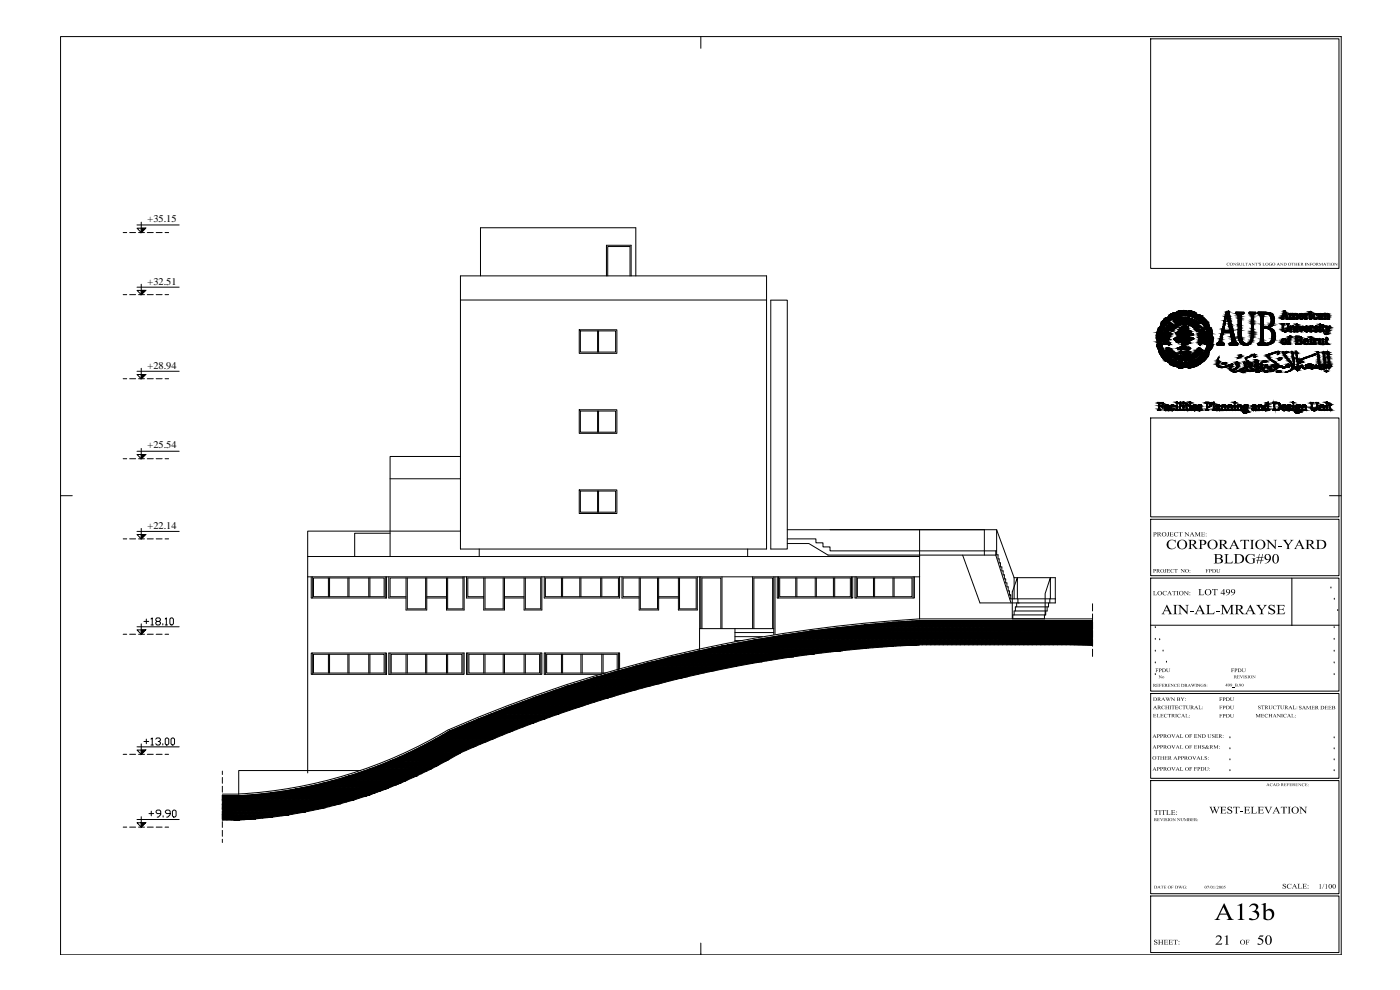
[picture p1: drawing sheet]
<svg xmlns="http://www.w3.org/2000/svg" width="420mm" height="297mm" viewBox="0 0 420 297" stroke-linecap="round" stroke-linejoin="round" font-family="sans-serif">
<defs><g id="words">
<g font-size="3.1">
<text x="44.3" y="66.7">+35.15</text>
<text x="44.3" y="85.4">+32.51</text>
<text x="44.3" y="110.6">+28.94</text>
<text x="44.3" y="134.5">+25.54</text>
<text x="44.3" y="158.8">+22.14</text>
</g>
</g></defs>
<!-- layer: PROJECTION -->
<g fill="none" stroke="#000" stroke-width=".3">
<path d="M37 69.8h1M38.9 69.8h1.8M41.6 69.8h1.8M44.2 69.8h1.8M46.9 69.8h1.8M49.5 69.8h1.1M37 88.4h1M38.9 88.4h1.8M41.6 88.4h1.8M44.2 88.4h1.8M46.9 88.4h1.8M49.5 88.4h1.1"/>
<path d="M138.2 90v74.7h91.9v-74.6M231.3 90.1h5v74.6h-5zM37 113.6h1M38.9 113.6h1.8M41.6 113.6h1.8M44.2 113.6h1.8M46.9 113.6h1.8M49.5 113.6h1.1M37 137.6h1M38.9 137.6h1.8M41.6 137.6h1.8M44.2 137.6h1.8"/>
<path d="M46.9 137.6h1.8M49.5 137.6h1.1M276 158.9v8.1M37 161.7h1M38.9 161.7h1.8M41.6 161.7h1.8M44.2 161.7h1.8M46.9 161.7h1.8M49.5 161.7h1.1M92.3 173.1v58.8M236.3 161.7h8.6v1.2h2.1v1.2h2.1v1.2h50M236.3 163.1h6.5l5.7 3.5h50.3"/>
<path d="M276 173.1v12.6M288.9 166.6l5.2 14.3h11.8M295.4 165.3v1.3M298.8 165.3v1.3M298.8 166.6l4.6 14.3M303 179.7h13.7v1.2h-11.2v-1.2M315.1 179.7v1.2M37 190.3h1M38.9 190.3h1.8M41.6 190.3h1.8M44.2 190.3h1.8M46.9 190.3h1.8"/>
<path d="M49.5 190.3h1.1M305.1 180.9v1.2M313.8 183.3v1.2h-9.8v1.2h9.5v-1.2M314.3 182.1v1.2h-10v1.2M314.7 180.9v1.2h-10v1.2M327.9 181.2v2.1M327.9 184.2v1.7M327.9 186.8v1.8M327.9 189.5v1.7M327.9 192.1v1.8M327.9 194.8v2.1M37 226.3h1"/>
<path d="M38.9 226.3h1.8M41.6 226.3h1.8M44.2 226.3h1.8M46.9 226.3h1.8M49.5 226.3h1.1M66.7 231.4v1M66.7 233.3v1.7M66.7 235.9v1.8M66.7 238.6v1.7M37 248.2h1M38.9 248.2h1.8M41.6 248.2h1.8"/>
<path d="M44.2 248.2h1.8M46.9 248.2h1.8M49.5 248.2h1.1M66.7 241.2v1.8M66.7 243.9v1.7M66.7 246.5v1.8M66.7 249.1v1.8M66.7 251.8v1"/>
</g>
<!-- layer: 65-1F$0$A-GLAZ -->
<g fill="none" stroke="#000" stroke-width=".3">
<path d="M144.2 82.8v-14.5h46.6v14.5M173.8 98.9h11.3v7.1h-11.3zM174.2 99.3h10.6v6.3h-10.6zM179.3 99.3v6.3M179.6 99.3v6.3M182 82.8v-9.2h7.4v9.2M182.4 82.8v-8.8h6.7v8.8M138.2 137h-21.1v30M173.8 123h11.3v7h-11.3zM174.2 123.3h10.6v6.4h-10.6zM179.3 123.3v6.4M179.6 123.3v6.4"/>
<path d="M117.1 160h-10.7v7M117.1 143.7h21.1M138.2 159.4h-45.9v7.6M173.8 147h11.3v7.1h-11.3zM174.2 147.3h10.6v6.4h-10.6zM179.3 147.3v6.4M179.6 147.3v6.4M236.3 158.9h59.1v6.4M249.1 158.9h50l5.2 14.4M299.1 158.9v7.6h.4v1.2h.4v1.2h.3v1.2h.5v1.2h.3v1.2h.4v1.2h.4v1.2h.4v1.2h.4v1.2h.4v1.2M93.4 173.1v6.3h22.6v-6.3M93.7 173.1v6.3"/>
<path d="M94.1 173.4h21.2v5.6h-21.2zM98.6 173.4v5.6M98.9 173.4v5.6M104.4 173.4v5.6M104.7 173.4v5.6M110.7 173.4v5.6M111 173.4v5.6M115.6 173.1v6.3M116.7 173.1v6.3h5.1M121.8 173.4v9.6h6.3v-9.6M122.2 173.4v9.3h5.5v-9.3M128.1 179.4h5.9"/>
<path d="M128.1 179h5.9M139 173.4h-21.9v5.6h4.7M139 173.1v9.6h-4.7v-9.3M139.3 173.1v9.9h-5.3v-9.6M140 173.1v6.3h5.2M145.2 173.4v9.6h6.2v-9.6M145.6 173.4v9.3h5.4v-9.3M151.4 179.4h5.9M151.4 179h5.9M157.7 173.4v9.3h4.6v-9.3h-21.9v5.6h4.8M162.6 173.1v9.9h-5.3v-9.6M163.3 173.1v6.3h22.6v-6.3"/>
<path d="M163.7 173.4h21.9v5.6h-21.9zM168.5 173.4v5.6M168.8 173.4v5.6M174 173.4v5.6M174.3 173.4v5.6M180.3 173.4v5.6M180.6 173.4v5.6M186.7 173.1v6.3h5.1M191.8 173.4v9.6h5.9v-9.6M192.2 173.4v9.3h5.1v-9.3M197.7 179.4h5.9M197.7 179h5.9"/>
<path d="M203.9 173.4v9.3h5v-9.3h-21.9v5.6h4.8M209.3 173.1v9.9h-5.7v-9.6M210 173.1v15.5M210.3 173.1v15.5M216.7 173.1v15.5M225.9 173.1v15.5M232.2 173.1v17.3M232.6 173.1v17.2M233.3 173.1v6.3h22.6v-6.3M233.7 173.1v6.3M234 173.4h21.2v5.6h-21.2zM238.8 173.4v5.6"/>
<path d="M239.2 173.4v5.6M244.7 173.4v5.6M245 173.4v5.6M250.1 173.4v5.6M250.5 173.4v5.6M255.5 173.1v6.3M256.6 173.1v6.3h17.8v-6.3M257 173.1v6.3M257.3 173.4h16.4v5.6h-16.4zM262.1 173.4v5.6M262.5 173.4v5.6M268 173.4v5.6"/>
<path d="M268.3 173.4v5.6M274 173.1v6.3M303 178.5h.3v1.2M303 178.5h.3M304.3 173.3h12.4v6.4M304.3 173.3v6.4M305.3 179.7v-6.4l-1.5 4.3v8.1M315.2 179.7v-6.4l-1.5 4.8v6.4M93.4 195.9h22.6v6.4h-22.6zM93.7 195.9v6.4M94.1 196.3h21.2v5.6h-21.2zM98.6 196.3v5.6"/>
<path d="M98.9 196.3v5.6M104.4 196.3v5.6M104.7 196.3v5.6M110.7 196.3v5.6M111 196.3v5.6M115.6 195.9v6.4M116.7 195.9h22.6v6.4h-22.6zM117.1 195.9v6.4M117.4 196.3h21.2v5.6h-21.2zM121.8 196.3v5.6M122.2 196.3v5.6M127.7 196.3v5.6"/>
<path d="M128.1 196.3v5.6M134 196.3v5.6M134.3 196.3v5.6M139 195.9v6.4M140 195.9h22.6v6.4h-22.6zM140.4 195.9v6.4M140.7 196.3h21.2v5.6h-21.2zM145.2 196.3v5.6M145.6 196.3v5.6M151 196.3v5.6M151.4 196.3v5.6M157.3 196.3v5.6"/>
<path d="M157.7 196.3v5.6M162.3 195.9v6.4M163.7 195.9v6.4M168.5 196.3v5.6M168.8 196.3v5.6M174.3 196.3v5.6M174.7 196.3v5.6M180.6 196.3v5.6M181 196.3v5.6M185.6 195.9v5M190.3 200l-10.1 10.1M192 199.5l-10 10.1"/>
<path d="M193.7 199.1l-9.9 9.9M195.4 198.7l-9.8 9.8M197.1 198.3l-9.7 9.7M198.8 197.8l-9.6 9.6M200.5 197.4l-9.6 9.5M202.2 197l-9.5 9.5M203.8 196.6l-9.3 9.4M205.5 196.2l-9.3 9.3M207.1 195.9l-9.2 9.2M208.7 195.5l-9.1 9.2M210.4 195.2l-9.1 9M210.7 188.6v-15.2h5.6v15.2"/>
<path d="M212 194.8l-9 9M213.6 194.5l-9 8.9M215.2 194.2l-8.9 8.8M216.8 193.8l-8.8 8.9M218.4 193.5l-8.8 8.8M219.9 193.2l-8.7 8.7M220.6 189.8h11.6M220.6 191h8.2M220.6 188.6v4M220.6 192.2h2M221.5 192.9l-8.7 8.7M223.1 192.6l-8.7 8.6"/>
<path d="M224.6 192.3l-8.6 8.6M226.2 192l-8.6 8.6M226.2 188.6v-15.2h5.7v15.2M227.7 191.8l-8.5 8.5M229.2 191.5l-8.4 8.5M230.7 191.3l-8.4 8.4M232.2 188.6h-22.3v6.3M232.3 191l-8.4 8.4M233.8 190.8l-8.3 8.3M235.3 190.6l-8.3 8.2M236.8 190.3l-8.3 8.3M238.3 190.1l-8.2 8.2"/>
<path d="M239.7 189.9l-8.1 8.1M241.2 189.7l-8.1 8.1M242.7 189.5l-8.1 8M244.2 189.2l-8.1 8.1M245.6 189.1l-8 8M247.1 188.9l-8 8M248.6 188.7l-8 8M250 188.5l-8 8M251.4 188.4l-7.9 7.9M252.9 188.2l-7.9 7.9M254.3 188l-7.9 7.9M255.7 187.9l-7.9 7.9"/>
<path d="M257.1 187.7l-7.8 7.9M258.5 187.6l-7.8 7.8M259.9 187.4l-7.8 7.9M261.4 187.3l-7.9 7.8M262.8 187.2l-7.9 7.8M264.1 187l-7.7 7.8M265.5 187l-7.7 7.7M266.9 186.8l-7.7 7.8M268.3 186.7l-7.8 7.8M269.7 186.6l-7.8 7.8M271 186.5l-7.7 7.7M272.4 186.4l-7.7 7.8"/>
<path d="M273.7 186.3l-7.7 7.7M275.1 186.2l-7.7 7.7M276.5 186.2l-7.7 7.7M277.7 186.2l-7.6 7.6M279 186.2l-7.5 7.5M280.2 186.2l-7.4 7.4M281.5 186.2l-7.3 7.4M282.8 186.2l-7.3 7.3M284 186.2l-7.2 7.3M285.3 186.2l-7.3 7.3M286.6 186.2l-7.3 7.3M287.8 186.2l-7.2 7.3"/>
<path d="M289.1 186.2l-7.3 7.3M290.4 186.2l-7.3 7.3M291.6 186.2l-7.2 7.3M292.9 186.2l-7.3 7.3M294.2 186.2l-7.3 7.3M295.5 186.2l-7.3 7.3M296.7 186.2l-7.3 7.3M298 186.2l-7.3 7.3M299.3 186.2l-7.3 7.3M300.5 186.2l-7.2 7.3M301.8 186.2l-7.3 7.3M303.1 186.2l-7.3 7.3"/>
<path d="M304.3 186.2l-7.2 7.3M305.6 186.2l-7.3 7.3M306.9 186.2l-7.3 7.3M308.2 186.2l-7.3 7.3M309.4 186.2l-7.3 7.3M310.7 186.2l-7.3 7.3M312 186.2l-7.3 7.3M313.2 186.2l-7.2 7.3M314.5 186.2l-7.3 7.3M315.8 186.2l-7.3 7.3M317 186.2l-7.2 7.3M318.3 186.2l-7.3 7.3"/>
<path d="M319.6 186.2l-7.3 7.3M320.9 186.2l-7.3 7.3M322.1 186.2l-7.3 7.3M323.4 186.2l-7.3 7.3M324.7 186.2l-7.3 7.3M325.9 186.2l-7.2 7.3M327.2 186.2l-7.3 7.3M327.9 186.2h-51.9a422 422 0 0 0-123.7 26.1l-17.5 7.1a135.7 135.7 0 0 1-68.1 19.4M327.9 186.8l-6.7 6.7M327.9 188.1l-5.4 5.4M327.9 189.3l-4.2 4.2M327.9 190.6l-2.9 2.9"/>
<path d="M327.9 191.9l-1.6 1.6M327.9 193.1l-.4 .4M135.7 219l-16.2 16.3M137.9 218.1l-16.2 16.2M140.1 217.1l-16.1 16.2M142.3 216.3l-16 15.9M144.5 215.4l-15.7 15.6M146.6 214.5l-15.1 15.2M148.7 213.7l-14.5 14.5M150.8 212.9l-13.7 13.6M152.8 212.1l-13.1 13.1M154.9 211.3l-13 13"/>
<path d="M156.9 210.6l-12.7 12.7M158.9 209.8l-12.5 12.6M160.9 209.1l-12.4 12.4M162.8 208.4l-12.2 12.2M164.8 207.7l-12 12.1M166.7 207.1l-11.9 11.9M168.7 206.4l-11.8 11.8M170.5 205.8l-11.6 11.6M172.4 205.2l-11.4 11.4M174.3 204.6l-11.3 11.3M176.1 204.1l-11.2 11.1M177.9 203.5l-11 11"/>
<path d="M179.7 203l-10.8 10.8M181.5 202.5l-10.7 10.7M183.3 201.9l-10.6 10.6M185.1 201.4l-10.5 10.5M185.2 201v-4.7h-21.1v5.6h17.7M185.9 200.8v-4.9h-22.6v6.4h17.3M186.8 201l-10.3 10.3M188.6 200.5l-10.3 10.2M67.7 238.8l-1 1M69 238.8l-2.3 2.3M70.3 238.8l-3.6 3.5M71.6 238.8l-4.9 4.8"/>
<path d="M72.9 238.7l-6.2 6.2M74.3 238.6l-7.5 7.5M75.7 238.5l-7.6 7.6M77.1 238.4l-7.7 7.7M78.5 238.2l-7.9 7.9M79.9 238.1l-8 8M81.3 237.9l-8 8.1M82.8 237.7l-8.2 8.2M84.3 237.5l-8.3 8.3M85.8 237.3l-8.4 8.3M87.3 237l-8.5 8.5M88.8 236.7l-8.6 8.6"/>
<path d="M90.4 236.4l-8.8 8.8M92 236.1l-8.9 8.9M93.6 235.8l-9 9M95.2 235.4l-9.1 9.2M96.9 235l-9.3 9.4M98.6 234.6l-9.5 9.5M100.3 234.1l-9.7 9.7M102.1 233.7l-9.9 9.8M103.9 233.1l-10.1 10.1M105.7 232.6l-10.3 10.2M107.6 231.9l-10.5 10.6M109.5 231.3l-10.8 10.8"/>
<path d="M111.5 230.6l-11.1 11.1M113.6 229.8l-11.4 11.4M115.6 229l-11.7 11.7M117.8 228.1l-12.1 12.1M120 227.1l-12.5 12.5M122.4 226l-13 13M124.8 224.9l-13.5 13.5M127.4 223.6l-14.1 14.1M130.1 222.1l-14.8 14.8M133 220.5l-15.6 15.6"/>
</g>
<!-- layer: 65-1F$0$A-WALL-CONC -->
<path d="M138.2 82.8h91.9v7.2h-91.9zM92.3 167h183.7v6.1h-183.7zM143.8 164.7v2.3M224.4 164.7v2.3M108.2 231.2h-36.6v7.1" fill="none" stroke="#000" stroke-width=".3"/>
<!-- layer: 65-1F$0$A-WALL -->
<path d="M327.9 185.7h-51.9a418.9 418.9 0 0 0-132.7 29.6 122.1 122.1 0 0 0-16 7.7 136.9 136.9 0 0 1-55.7 15.2M66.7 238.3h4.9" fill="none" stroke="#000" stroke-width=".3"/>
<!-- layer: HATCH1 -->
<g fill="#000" stroke="#000" stroke-width=".3">
<path d="M190.7 199.9h30.3l-27-.9zM194 199h31.9l-4.9 .9z"/>
<path d="M194 199h31.9l-29.8-.5zM196.1 198.5h32.7l-2.9 .5z"/>
<path d="M196.1 198.5h32.7l-27.6-1.3zM201.2 197.2h35.4l-7.8 1.3z"/>
<path d="M201.2 197.2h35.4l-34.5-.2zM202.1 197h36.1l-1.6 .2z"/>
<path d="M202.1 197h36.1l-32.3-.8zM205.9 196.2h38.5l-6.2 .8z"/>
<path d="M205.9 196.2h38.5l-34.5-.9zM209.9 195.3h42.4l-7.9 .9z"/>
<path d="M209.9 195.3h42.4zM210.2 195.2h42.7z"/>
<path d="M210.2 195.2h42.7l-39.3-.7zM213.6 194.5h46.6l-7.3 .7z"/>
<path d="M213.6 194.5h46.6l-43.7-.6zM216.5 193.9h51.6l-7.9 .6z"/>
<path d="M216.5 193.9h51.6l-49.8-.4zM218.3 193.5h56.9l-7.1 .4z"/>
<path d="M218.3 193.5h56.9zM218.5 193.5h57.5z"/>
<path d="M218.5 193.5h109.4l-101.4-1.5zM226.5 192h101.4v1.5z"/>
<path d="M226.5 192h101.4l-93.2-1.4zM234.7 190.6h93.2v1.4z"/>
<path d="M234.7 190.6h93.2l-85-1.2zM242.9 189.4h85v1.2z"/>
<path d="M242.9 189.4h85l-76.8-1zM251.1 188.4h76.8v1z"/>
<path d="M251.1 188.4h76.8l-68.5-.9zM259.4 187.5h68.5v.9z"/>
<path d="M259.4 187.5h68.5l-60.2-.8zM267.7 186.7h60.2v.8z"/>
<path d="M267.7 186.7h60.2l-51.9-.5zM276 186.2h51.9v.5z"/>
<path d="M134.2 219.8h18.6l-18-.4zM134.8 219.4h18.9l-.9 .4z"/>
<path d="M134.8 219.4h18.9l-13-2.5zM140.7 216.9h19.4l-6.4 2.5z"/>
<path d="M140.7 216.9h19.4l-16.6-1.2zM143.5 215.7h19.9l-3.3 1.2z"/>
<path d="M143.5 215.7h19.9l-16.1-1.4zM147.3 214.3h20.3l-4.2 1.4z"/>
<path d="M147.3 214.3h20.3l-15.3-2zM152.3 212.3h21.2l-5.9 2z"/>
<path d="M152.3 212.3h21.2l-19.7-.6zM153.8 211.7h21.3l-1.6 .6z"/>
<path d="M153.8 211.7h21.3l-14.9-2.3zM160.2 209.4h22.4l-7.5 2.3z"/>
<path d="M160.2 209.4h22.4l-21.5-.4zM161.1 209h22.7l-1.2 .4z"/>
<path d="M161.1 209h22.7l-17.2-1.8zM166.6 207.2h23.6l-6.4 1.8z"/>
<path d="M166.6 207.2h23.6l-20.1-1.3zM170.1 205.9h24.6l-4.5 1.3z"/>
<path d="M170.1 205.9h24.6l-21.9-.8zM172.8 205.1h25.1l-3.2 .8z"/>
<path d="M172.8 205.1h25.1l-19.9-1.6zM178 203.5h26.4l-6.5 1.6z"/>
<path d="M178 203.5h26.4l-25.5-.3zM178.9 203.2h26.6l-1.1 .3z"/>
<path d="M178.9 203.2h26.6l-20.6-1.7zM184.9 201.5h28.3l-7.7 1.7z"/>
<path d="M184.9 201.5h28.3l-27.2-.3zM186 201.2h28.8l-1.6 .3z"/>
<path d="M186 201.2h28.8l-24.1-1.3zM190.7 199.9h30.3l-6.2 1.3z"/>
<path d="M71.7 238.8h38.4l-34.2-.3zM75.9 238.5h35.1l-.9 .3z"/>
<path d="M75.9 238.5h35.1zM76.4 238.4h34.7z"/>
<path d="M76.4 238.4h34.7l-29.9-.5zM81.2 237.9h31.3l-1.4 .5z"/>
<path d="M81.2 237.9h31.3l-26.6-.6zM85.9 237.3h28.5l-1.9 .6z"/>
<path d="M85.9 237.3h28.5l-25.8-.5zM88.6 236.8h27.1l-1.3 .5z"/>
<path d="M88.6 236.8h27.1l-25.1-.4zM90.6 236.4h26l-.9 .4z"/>
<path d="M90.6 236.4h26l-21.4-1zM95.2 235.4h23.9l-2.5 1z"/>
<path d="M95.2 235.4h23.9l-21.8-.5zM97.3 234.9h23l-1.2 .5z"/>
<path d="M97.3 234.9h23l-20.4-.7zM99.9 234.2h21.9l-1.5 .7z"/>
<path d="M99.9 234.2h21.9l-17.3-1.3zM104.5 232.9h20.3l-3 1.3z"/>
<path d="M104.5 232.9h20.3zM104.6 232.9h20.3z"/>
<path d="M104.6 232.9h20.3l-15.9-1.4zM109 231.5h18.9l-3 1.4z"/>
<path d="M109 231.5h18.9l-16.8-.8zM111.1 230.7h18.3l-1.5 .8z"/>
<path d="M111.1 230.7h18.3l-15.9-.9zM113.5 229.8h17.6l-1.7 .9z"/>
<path d="M113.5 229.8h17.6l-14-1.4zM117.1 228.4h16.7l-2.7 1.4z"/>
<path d="M117.1 228.4h16.7l-15.9-.3zM117.9 228.1h16.5l-.6 .3z"/>
<path d="M117.9 228.1h16.5l-12.2-2zM122.2 226.1h15.6l-3.4 2z"/>
<path d="M122.2 226.1h15.6l-15.1-.2zM122.7 225.9h15.4l-.3 .2z"/>
<path d="M122.7 225.9h15.4l-11.6-1.9zM126.5 224h16l-4.4 1.9z"/>
<path d="M126.5 224h16l-13.6-1.2zM128.9 222.8h16.5l-2.9 1.2z"/>
<path d="M128.9 222.8h16.5l-14.7-1zM130.7 221.8h17.1l-2.4 1z"/>
<path d="M130.7 221.8h17.1l-13.6-2zM134.2 219.8h18.6l-5 2z"/>
<path d="M66.7 238.8v1.2h39.5zM66.7 238.8h43.4l-3.9 1.2z"/>
<path d="M66.7 240v1.4h34.7zM66.7 240h39.5l-4.8 1.4z"/>
<path d="M66.7 241.4v1.2h29.9zM66.7 241.4h34.7l-4.8 1.2z"/>
<path d="M66.7 242.6v1h25zM66.7 242.6h29.9l-4.9 1z"/>
<path d="M66.7 243.6v.9h20.1zM66.7 243.6h25l-4.9 .9z"/>
<path d="M66.7 244.5v.7h15.1zM66.7 244.5h20.1l-5 .7z"/>
<path d="M66.7 245.2v.5h10.1zM66.7 245.2h15.1l-5 .5z"/>
<path d="M66.7 245.7v.4h5.2zM66.7 245.7h10.1l-4.9 .4z"/>
</g>
<!-- layer: FRAME 050 -->
<g fill="none" stroke="#000" stroke-width=".3">
<path d="M210.3 11v3.5M18.2 148.7h3.5M399 148.7h3.5M399.4 176.4h.1M400.4 179.8h.1M346.7 188.3h.1M346.7 191.8h.1M346.7 195.4h.1M346.7 198.9h.1M348 192h.1M349.1 195.3h.1M350.1 198.7h.1"/>
<path d="M400.4 188.3h.1M400.4 191.8h.1M400.4 195.4h.1M400.4 198.9h.1M401.5 183.2h.1M346.7 202.4h.1M400.4 202.4h.1M369.1 221.4h.1M369.1 231.2h.1M369.1 228h.1M369.1 224.7h.1M400.4 221.4h.1"/>
<path d="M400.4 231.2h.1M400.4 228h.1M400.4 224.7h.1M210.3 286.5h.1M210.3 283v3.5"/>
</g>
<g fill="#000">
<path d="M368.2 79l.7-.2v.3l-.2-.2h-.3l-.1 .4 .2 .3 .5-.1-.6 .2-.3-.3zM370 78.9l.9 .6-.2-.6h.3l-.1 .8-.6-.6 .1 .6h-.4l.2-.7zM371.2 78.9l.5-.1v.3l-.2-.2-.3 .1 .5 .3v.4h-.5v-.3l.1 .2 .4-.1-.5-.3zM371.8 78.9h.5l-.1 .7h.4l-.1-.7h.3l-.1 .7-.6 .1zM372.9 78.9h.4h-.2v.7l.6-.1-.1 .2h-.7zM373.8 78.9h.7v.2l-.3-.2 .1 .8h-.4l.2-.8-.3 .2zM375.6 78.9l.8 .6-.1-.6h.3l-.2 .8-.6-.6 .1 .6h-.3l.2-.7zM376.7 78.9h.7v.2l-.3-.2 .1 .8h-.4l.2-.8-.3 .2zM377.5 78.8l.1 .4zM377.8 78.9l.6-.1v.3l-.1-.2-.4 .1 .5 .4v.2l-.6 .1v-.3l.2 .2h.3zM378.9 78.9h.4h-.1v.7l.5-.1-.1 .2h-.7zM380.9 79l.7-.2v.3l-.5-.2-.2 .4 .5 .4v-.5h.3l-.1 .4h-.6z"/>
<path d="M384.1 78.9l.9 .6-.2-.6h.3l-.1 .8-.6-.6 .1 .6h-.3l.1-.7zM387.6 78.9h.8v.2l-.4-.2 .2 .8h-.4l.1-.8-.3 .2zM388.4 78.9h.4l-.1 .4h.4l-.1-.4h.4v.8h-.4l.1-.4h-.4l.1 .4h-.4zM389.4 78.9h.8v.2l-.5-.2v.3h.4v.2l-.4-.1v.3l.5-.1v.2h-.8zM391.6 78.9h.4v.8h-.4zM392 78.9l.9 .6-.2-.6h.3l-.1 .8-.6-.6 .1 .6h-.3l.1-.8zM393.1 78.9h.7v.2l-.5-.2v.3l.4-.1v.3l-.4-.1 .2 .4h-.4zM395.8 78.9h.3l.3 .6 .4-.6h.2v.8h-.4l.2-.7-.4 .7-.4-.7 .1 .7h-.3zM398.1 78.9h.8v.2l-.3-.2 .1 .8h-.4l.2-.8-.4 .2zM399 78.9h.3v.8h-.3zM400.4 78.9h.3l.5 .6-.1-.6h.3l-.1 .8-.6-.6 .1 .6h-.4l.2-.7zM350.3 159.7h.6h-.2v1.1l-.3 .2-.2-.2h.3v-1z"/>
<path d="M351 159.7h1.1v.2l-.2-.2h-.5v.5l.5-.1v.4l-.5-.2v.5h.6l.2-.2-.1 .3h-1.1l.2-.1v-1.1zM352.4 159.9l.4-.2h.7v.4l-.3-.4h-.4l-.3 .7 .4 .5 .7-.3-.4 .3h-.6l-.3-.4zM353.7 159.7h1.2v.3l-.5-.3v1.1l.2 .1h-.6l.2-.1v-1.1l-.5 .3zM355.4 159.7h.4l.9 .9v-.8l-.2-.1h.5l-.2 .1v1.1l-1-1v.9l.2 .1h-.5l.2-.1v-1zM360.4 159.7h1.1v.2l-.7-.2v.5l.6-.1v.4l-.6-.2v.5h.6l.2-.2-.1 .3h-1.1l.3-.1v-.9zM346 177.3h.7l-.3 .2v.9l.6 .1 .2-.3-.1 .4h-1.1l.3-.2v-.9zM349.6 170.7h.5l-.3 1.1h-.3h.3v-1zM349.1 177.5l1-.2v.4l-.3-.3h-.5l-.2 .8 .4 .3 .7-.2-.5 .3-.5-.1-.3-.4zM350.2 170.7h.8l.1 .3-.6-.2v.4l.5-.1v.3l-.5-.1v.4l.7-.2-.2 .3h-.8l.1-.1v-.9zM351.4 170.9l.9-.2v.4l-.3-.3-.4 .1-.1 .6 .3 .3 .5-.2-.2 .2h-.6l-.2-.4zM350.4 162.5l.9-.6 1.1 .2 .4-.2 .1 1-.4-.6-.5-.2-1 .2-.3 .7v.8l.1 .4 .7 .4h.8l.6-.5-.1 .2-1 .5-1.1-.2-.6-1zM351.8 177.3h1.2v.3l-.5-.2v1l.2 .2h-.6l.2-.2v-1l-.5 .2z"/>
<path d="M352.4 170.7h1v.3l-.4-.2v.9l.2 .1h-.5l.1-.1v-.9l-.4 .2zM353.1 177.3h.6l-.2 .1v1.1l.2 .1h-.6l.2-.1v-1.1zM354.3 170.7h.3l.7 .8-.1-.8h.4l-.2 .1v1l-.8-.8 .2 .8h-.4l.2-.9zM355.2 177.3h.4l.9 1v-.9l-.2-.1h.5l-.2 .1v1.2l-1-1v.9l.2 .1h-.5l.2-.2v-.9zM358.5 159.7h.5l.5 1 .4-1h.5l-.3 .1v1l.3 .1h-.6l.1-.1v-.9l-.5 1-.6-1v.9l.2 .1h-.5l.2-.1v-1zM359.7 176.8h.9l-.4 .2v1.4h.8l.4-.3-.2 .5h-1.5l.2-.2v-1.5zM361.8 170.8h.9v.2l-.6-.2v.5l.4-.2v.4l-.4-.2 .2 .5h-.5h.2v-.9zM363.8 176.8h1.6v.4l-.2-.3h-.5v1.5l.3 .2h-.8l.3-.3v-1.4h-.5l-.3 .3zM365 170.8h.5l-.1 .1 .1 .9 .5-.2-.1-.8h.3l-.2 .9-.6 .1zM367.4 166.3h1.4l-.5 .3v2.1l1.1 .1 .6-.5-.2 .8h-2.4l.4-.4v-2.1zM372.3 162h2.5l.1 .6-.4-.4h-.7v2.2l.4 .3h-1.3l.5-.3v-2.2h-.8l-.3 .4zM375.1 162h1.3l-.4 .4v2.1l.4 .2h-1.3l.5-.2v-2.3z"/>
<path d="M374 166.8l1-.6 1.2 .2 .2-.2 .1 .9-.7-.7-1.1 .2-.4 .6-.1 .6 .5 .9 .9 .3 .5-.2v-1.1l-.4-.2h1.2l-.4 .3v1l-1.4 .3-.9-.3-.5-.8zM379.9 162h.8l1.9 2.1v-1.9l-.4-.2h1.1l-.5 .2v2.6l-2.1-2.2v2l.4 .1h-1.1l.5-.3v-2zM383.5 163.7h1.2v.3h-1.2zM385 162h1.3l-.4 .3 .8 1.1 .6-.9a.25 .25 0 0 0 .2-.3 .25 .25 0 0 0-.3-.1l1-.1-.6 .4-.8 1.2v.9l.4 .2h-1.3l.4-.2v-.9l-1-1.4zM352.1 181.5h1.3l-.5 .5v2.1l.5 .2h-1.3l.4-.3v-2.2zM353.4 181.5h.9l1.9 2.1v-1.8l-.5-.3h1.1l-.4 .3v2.5l-2.2-2.2 .1 2 .4 .2h-1.1l.4-.4v-2zM357.1 183.2h1.1v.3h-1.1zM361.9 181.5h1.4l-.5 .3v2.2l1.2 .1 .6-.6-.3 .8h-2.4l.5-.4v-2zM364.9 183.2h1.2v.3h-1.2zM366.3 181.5h.9l1.2 2.2 1.1-2.2h.8l-.4 .4v2l.4 .4h-1.3l.5-.3v-2l-1.2 2.3-1.3-2.3v2.1l.4 .2h-1.1l.5-.4v-2.1zM377 181.5l1.3 .1a.27 .27 0 0 0-.3 .1 .27 .27 0 0 0 .1 .3l.7 .9 .6-.8a.32 .32 0 0 0 .1-.4 .32 .32 0 0 0-.3-.2h1.1l-.5 .3-.9 1.3v.9l.4 .3h-1.3l.4-.2v-1zM380.8 181.8l.5-.3 .9 .1 .3-.1v.9l-.7-.8h-.4l-.4 .3 .2 .4 1.4 .9 .1 .5-.2 .4-.6 .2-1-.1-.2 .1v-.9l.7 .8 .6-.1 .3-.2-.2-.6-1.4-.8z"/>
<path d="M383 181.5h2.5v.6l-.4-.4h-1.2v1.1l1-.1 .3-.4v1l-.4-.4h-.9l.1 1.2h1.2l.5-.5-.2 .7h-2.5l.5-.3v-2.2zM346 214.2h.9v.2l-.5-.1v.4l.5-.2v.4l-.5-.2v.5l.7-.2-.2 .2h-.9h.2v-.9zM346.8 200.6h.8v.2l-.5-.1v.4l.4-.2v.4l-.4-.2 .1 .5h-.4l.1-.1zM347 205.2h.7v.2l-.4-.2v.4l.4-.1v.3l-.4-.2v.4l.5-.2-.1 .3h-.7zM347.7 202.7h.3l.5 .6-.1-.6h.3l-.1 .8-.6-.7 .1 .7h-.4l.2-.8zM347.1 214.2h.6l-.3 .1v.9h.5l.2-.2-.1 .2h-.9h.2v-.9zM347.9 205.2h.6l.1 .2-.5-.2v.4l.4-.1v.3l-.4-.2 .1 .5h-.3zM348.2 214.2h.9v.2l-.6-.1v.4l.5-.2v.4l-.5-.2v.5l.7-.2-.1 .2h-.9h.2v-.9zM348.7 205.2h.7v.2l-.5-.2v.4l.4-.1v.3l-.4-.2v.4l.5-.2v.3h-.7zM348.6 211.9l.9-.2 .1 .4-.3-.3-.5 .2 .1 .7 .7-.2-.1 .2h-.8zM349.7 211.7h.5l-.2 .5h.5l-.1-.5h.5l-.2 .2 .2 .9h-.5l.1-.5h-.5l.2 .5h-.5l.2-.1v-.9zM349.3 214.5l.3-.3h.7v.4l-.1-.3h-.5l-.2 .5 .2 .4 .7-.2-.4 .3-.4-.1-.3-.3z"/>
<path d="M350.4 205.2h.8v.2l-.5-.2v.4l.4-.1v.3l-.4-.2v.4l.6-.2-.1 .3h-.8zM349.9 200.6h.5l-.1 .7 .2 .3 .5-.2-.2-.8h.4l-.2 .9-.7 .1zM351.3 205.2h.2l.6 .6-.1-.6h.3l-.2 .9-.6-.7 .1 .7h-.3l.2-.8zM349.8 209.3h.4l.1 .8 .2-.5-.2-.3h.4l-.1 .1 .3 .7 .1-.8h.4l-.5 1-.3-.7-.3 .7zM351.4 209.3h.3l.7 .7v-.7h-.2h.5h-.2v1l-.8-.8v.7l.1 .1h-.4l.2-.1v-.8zM350.5 214.2h.9v.3l-.4-.2v.9h.2h-.5h.2v-.9l-.5 .2zM351 211.7h.5l-.2 .1v.9l.2 .1h-.5l.1-.1v-.9zM351.6 211.7h.9v.3l-.4-.2v.9l.2 .1h-.5l.2-.1v-.9l-.4 .2zM352.6 211.7h.9v.3l-.6-.2v.4l.5-.1v.3l-.5-.1v.4l.7-.2-.1 .3h-.9l.2-.1v-.9zM352.4 205.4l.8-.2v.3l-.3-.3-.3 .1-.1 .5 .2 .2 .5-.1-.7 .1zM352.7 214.2h.5l-.2 .1v.9h.2h-.5h.2v-.9zM353.3 205.2h.7v.2l-.5-.2v.4l.4-.1v.3l-.4-.2v.4l.6-.2-.1 .3h-.7z"/>
<path d="M353.4 214.4l.9-.2v.4l-.2-.3h-.4l-.2 .6 .3 .3 .5-.1-.3 .2-.5-.1zM353.8 212l.3-.3h.6v.4l-.3-.3-.4 .1-.1 .5 .4 .3 .5-.1-.3 .2-.5-.1-.3-.3zM354.3 209.3h.5l-.2 .1 .3 .4 .3-.4-.1-.1h.4l-.5 .6 .1 .4h-.5l.2-.4zM354.9 211.7h1v.3l-.5-.2v.9l.2 .1h-.5l.2-.1v-.9l-.4 .2zM355.7 214.2h.5l-.2 .2 .1 .8 .6-.2-.1 .2h-.9h.2zM355.9 211.7h.5l-.2 .8 .3 .2 .4-.2-.1-.8h.4l-.2 .9-.8 .1zM357.4 205.2h.4l.1 .6 .2-.3-.2-.3h.3l.2 .6 .1-.6h.2l-.4 .9-.2-.6-.2 .6zM358.8 205.2h.4l-.2 .1 .2 .8h-.4zM359.2 205.2h.3l.5 .6-.1-.6h.3l-.1 .9-.6-.7 .1 .7h-.3l.1-.8zM359.7 211.7h.5l-.2 .2v.7l.5 .1 .2-.2-.1 .3h-.9l.1-.1zM360.3 205.5l.3-.3h.5v.3l-.4-.3-.3 .3 .3 .5h.3l-.1-.4h.3l-.1 .4h-.6zM361.4 205.3l.5-.1v.3l-.2-.3-.2 .1 .4 .4-.1 .4h-.4v-.3l.4 .2z"/>
<path d="M365.9 214.3h.9v.2l-.6-.2v.4l.5-.1v.3l-.5-.1 .2 .5h-.5l.2-.1v-.9zM365.9 209.3h.9v.2l-.6-.1v.3l.5-.1v.3l-.5-.1 .2 .5h-.5l.2-.1v-.8zM365.9 211.8h.9v.2l-.6-.2v.4l.5-.1v.3l-.5-.1 .2 .5h-.5l.2-.1v-.9zM369.5 200.6h.8v.2l-.5-.1v.4l.4-.2v.4l-.4-.2 .1 .5h-.4l.1-.1zM369.1 214.3h.5h-.1l.1 .9 .5-.2v-.7h-.1h.4l-.3 .9h-.7zM369.1 209.3h.5l-.1 .8 .2 .2 .4-.3-.1-.7h.4l-.2 .9h-.8zM369.1 211.8h.5l-.1 .1 .1 .8h.4l.1-.8-.1-.1h.4h-.2v.9l-.7 .1zM369.8 206.2l.8 .1zM371.2 202.7h.8v.1l-.5-.1v.3l.4-.1v.3l-.4-.1v.3l.5-.1v.2h-.8l.2-.2zM372.1 202.7h.4l.1 .6 .2-.6h.3l-.5 .8zM372.7 200.6h.4l-.1 .7 .2 .3 .4-.2-.1-.8h.4l-.2 .9-.7 .1zM373.1 202.7h.4v.8h-.4z"/>
<path d="M373.6 202.8l.6-.1v.2l-.4-.2 .5 .5-.1 .3h-.6v-.3l.3 .3 .3-.1zM374.4 202.7h.4v.8h-.4l.1-.1zM375.8 202.7h.3l.6 .6-.2-.6h.3l-.1 .8-.6-.7 .1 .7h-.4l.2-.7zM376.9 214.2h.3l.4 .8 .4-.8h.3l-.1 .1v.9h.1h-.5h.2v-.8l-.4 .8-.5-.8 .1 .8h-.3zM377.7 211.8l.6-.1v.4l-.3-.3-.3 .1 .6 .5-.1 .3-.6 .1v-.4l.2 .3h.4l-.7-.6zM378.4 214.2h.9v.2l-.5-.1v.4l.4-.2v.4l-.4-.2v.5l.6-.2-.1 .2h-.9h.2v-.9zM378.5 211.7h.9v.3l-.4-.2 .2 1h-.5l.2-1-.4 .2zM379.6 214.5l.3-.3h.6v.4l-.1-.3h-.4l-.3 .5 .3 .4 .6-.2-.3 .3-.5-.1-.3-.3zM380.7 214.2h.5l-.2 .5h.5l-.1-.5h.5l-.2 .1v.9h.2h-.5l.1-.4h-.5l.2 .4h-.5h.1v-.9zM380.7 211.7h.5l-.2 .8 .2 .2 .5-.2-.2-.8h.4l-.2 .9-.7 .1zM382.1 211.9l.9-.2v.4l-.3-.3-.4 .1-.1 .5 .3 .3 .5-.1-.2 .2-.6-.1-.2-.4zM383.2 214.2h.3l.7 .8-.2-.8h.4l-.1 .1v1l-.8-.9v.8h.1h-.4h.2v-.9z"/>
<path d="M383.2 211.7h.9v.3l-.4-.2 .2 1h-.5l.2-1-.4 .2zM384.5 214.2h.5l-.2 .1v.9h.2h-.5h.2v-.9zM384.2 211.7h.5l-.2 .8 .2 .2 .5-.2-.2-.8h.5l-.3 1h-.8zM385.2 214.4l.9-.2v.4l-.2-.3h-.4l-.2 .6 .2 .3 .6-.1-.3 .2-.6-.1zM387.5 214.2h.5l-.2 .1 .1 .9 .6-.2-.1 .2h-.9l.2-.1zM388 211.7h.5l-.2 .1v.9l.6-.2-.1 .3h-.8l.1-.1zM389.9 211.9l.6-.1v.3l-.3-.3-.3 .2 .6 .4v.4l-.6 .1v-.4l.2 .3 .4-.1-.6-.5zM392 211.8h.3l.4 .8 .5-.8h.3l-.2 .1v.8l.2 .1h-.5l.2-.1v-.8l-.5 .9-.5-.9v.8l.2 .1h-.4zM393.6 211.8h.9v.2l-.6-.1v.4l.5-.2v.4l-.5-.2v.5l.7-.2-.1 .2h-.9l.2-.1v-.8zM397.5 211.8h.9l.1 .2-.6-.1v.4l.4-.2v.4l-.4-.2v.4l.6-.1-.1 .2h-.9h.2v-.9zM398.6 211.8h.9v.2l-.6-.1v.4l.5-.2v.4l-.5-.2 .1 .5 .6-.2-.1 .2h-.9l.2-.1zM347.1 226.9h1v.2l-.4-.1v.9h.2h-.5h.1v-.9l-.4 .1z"/>
<path d="M348.2 226.9h.5l-.2 .5h.6l-.2-.5h.5l-.2 .1v.9h.2h-.5l.2-.5h-.6l.2 .5h-.5h.1v-.9zM349.5 226.9h.9v.2l-.6-.1v.4l.5-.2v.4l-.5-.2v.5h.4l.2-.2v.2h-.9zM351.6 220.3h.4l-.1 .2 .3 .7 .3-.7-.1-.2h.4l-.6 1.1zM351.6 223.6h.4l-.1 .2 .3 .6 .3-.6-.1-.2h.4l-.6 1.1zM351.6 230.2h.4l-.1 .1 .3 .7 .3-.6-.1-.2h.4l-.6 1zM354.1 220.3h.5l-.2 .1v.8l.5 .1 .2-.2-.1 .3h-.9l.2-.1v-.9zM354.1 223.6h.5l-.2 .1v.9h.5l.2-.2-.1 .2h-.9h.2v-.9zM354.1 230.2h.5l-.2 .1v.8l.5 .1 .2-.3-.1 .3h-.9h.2v-.9zM356.9 220.3h.8l.1 .3-.6-.2v.4l.4-.1v.3l-.4-.1 .2 .5h-.5l.2-.1v-.9zM356.9 223.6h.8l.1 .2-.6-.1v.4l.4-.1v.3l-.4-.2 .2 .5h-.5h.2v-.9zM356.9 230.2h.8l.1 .2-.6-.1v.3l.4-.1v.4l-.4-.2 .2 .5h-.5h.2v-.9zM358.3 230.2h.9v.2l-.6-.1v.3l.4-.1v.4l-.4-.2 .2 .5h-.5z"/>
<path d="M358.3 220.3h.9v.3l-.5-.2v.4l.4-.1v.3l-.4-.1v.4l.6-.2-.1 .3h-.9l.2-.2zM358.3 223.6h.9v.2l-.5-.1v.4l.4-.2v.4l-.4-.2v.5l.6-.2-.1 .2h-.9h.2v-.9zM357.8 226.9h.5l-.1 .2 .3 .6 .3-.6-.1-.2h.3l-.5 1.1zM359.3 220.3h.3l.8 .8-.2-.8h.4l-.2 .1v1l-.8-.9 .2 .9h-.4l.2-.1v-.9zM359.4 223.6h.5l-.2 .5h.6l-.2-.5h.5v1h-.5l.2-.4h-.6l.2 .4h-.5h.2v-.9zM360.4 226.9h.5l-.2 .1v.9h.4l.2-.3v.3h-.9h.1v-.9zM360.7 223.7l.7-.1v.4l-.2-.3h-.3l.6 .5-.1 .4-.7 .1v-.4l.4 .3 .3-.1-.6-.5zM361.6 227l.6-.1v.4l-.2-.3h-.3l.6 .6-.2 .3-.6 .1v-.4l.3 .3 .3-.1-.6-.5zM361.5 230.2h.5l-.2 .7 .2 .3 .5-.2-.2-.8h.5l-.3 1h-.6zM362.3 220.3h.6l-.2 .9 .2 .1 .4-.1-.1-.9h.4l-.2 .9-.8 .1zM363.7 220.4l.7-.1v.4l-.2-.3h-.3l.6 .6-.1 .3-.7 .1v-.4l.3 .3 .3-.1-.5-.4zM364.2 223.6h.3l.4 .8 .5-.8h.3l-.2 .1v.9h.2h-.5h.2v-.8l-.5 .8-.5-.8v.8h.2h-.4h.1v-.9z"/>
<path d="M364.6 220.3h.9v.3l-.5-.2v.4l.4-.1v.3l-.4-.1v.4l.6-.2-.1 .3h-.9l.2-.1zM381.1 235.2l.8-.2v.3l-.5-.2-.2 .5 .3 .3 .4-.2-.6 .2zM385.3 235h.8v.2l-.5-.1v.3l.4-.1v.3l-.4-.1v.3l.5-.1v.2h-.8zM386.2 235h.7v.2l-.5-.1v.3l.4-.1v.3l-.4-.1 .2 .4h-.4zM387 235h.7v.2l-.5-.1v.3l.4-.1v.3l-.4-.1v.3l.6-.1-.1 .2h-.7zM388.8 235h.7v.2l-.5-.1v.3l.4-.1v.3l-.4-.1v.3l.6-.1-.1 .2h-.7zM389.6 235h.2l.6 .7-.1-.7h.3l-.1 .9-.7-.7 .1 .7h-.2l.1-.8zM390.8 235.2l.7-.2v.3l-.3-.3-.4 .3 .2 .5h.5l-.6 .1-.2-.3zM391.6 235h.7v.2l-.4-.1v.3l.3-.1v.3l-.3-.1v.3l.5-.1-.1 .2h-.7zM347.3 245.5h.7v.2l-.4-.2v.4l.3-.1v.3l-.3-.2v.4l.5-.2-.1 .3h-.7zM346.3 243.1h1.3l.1 .3-.6-.2v1.2l.2 .1h-.7l.3-.2v-1.1l-.6 .2zM347.8 243.1h.6l-.2 .1v1.2l.2 .1h-.6l.2-.1v-1.2z"/>
<path d="M348.1 245.5h.4l.2 .7 .1-.7h.3l-.5 .9zM349.2 245.5h.4v.9h-.4zM348.6 243.1h1.3v.3l-.6-.2v1.2l.2 .1h-.6l.2-.1v-1.2l-.6 .2zM349.7 245.6l.5-.1v.3v-.2h-.4l.5 .5-.1 .3h-.5v-.3l.2 .2 .3-.1zM350.4 245.5h.4v.9h-.4l.2-.2zM350 243.1h.7l-.3 .1v1.2h.7l.2-.3-.1 .4h-1.2l.2-.1v-1.2zM351.8 245.5h.3l.6 .6-.1-.6h.3l-.2 .9-.6-.7 .1 .7h-.3l.2-.8zM351.4 243.1h1.2v.3l-.2-.2h-.6v.5l.7-.2v.5l-.7-.2v.6h.6l.3-.2-.1 .3h-1.2l.2-.1v-1.2zM353.2 245.5h.3l.5 .6-.1-.6h.4l-.2 .9-.6-.7 .1 .7h-.3l.1-.8zM354.3 245.5h.4l-.1 .8 .5-.1-.2-.7h.4l-.2 .7-.5 .2zM355.3 245.5h.3l.3 .7 .3-.7h.3v.9h-.4l.1-.8-.3 .8-.4-.8 .1 .8h-.3zM357.5 245.5h.7v.2l-.4-.2v.4l.4-.1v.3l-.4-.2v.4l.5-.2-.1 .3h-.7l.1-.1z"/>
<path d="M362.9 242.1h.8l-.2 .2 .5 1.3 .4-.9-.4-.6h.9l-.3 .3 .5 1.2 .5-1.3-.2-.2h.6l-.3 .3-.6 1.7-.6-1.3-.5 1.3-.8-1.9zM366.2 242.1h1.7v.4l-.3-.3h-.8v.8h.7l.2-.3v.7l-.2-.3h-.7v.8h.9l.4-.3-.2 .5h-1.7l.3-.2v-1.7zM368.4 242.2l1.3-.2v.7l-.3-.5h-.5a.5 .5 0 0 0-.1 .6 .5 .5 0 0 0 .6 .2l.4 .4v.5l-.4 .2h-1v-.7l.5 .6 .6-.2-.2-.5-.9-.5zM370.1 242.1h1.9v.4l-.2-.3h-.6v1.5l.3 .4h-.9l.3-.2v-1.7h-.5l-.3 .3zM372.2 243.3h.9v.2h-.9zM373.3 242.1h1.7v.4l-.3-.3h-.8v.8h.7l.2-.3v.7l-.2-.3h-.7v.8h.9l.4-.3-.2 .5h-1.7l.3-.2v-1.6zM375.3 242.1h1.1l-.4 .2v1.6h.8l.5-.4-.2 .6h-1.8l.4-.3v-1.5zM377.4 242.1h1.8v.4l-.3-.3h-.8v.8h.7l.1-.3v.7l-.2-.3h-.6v.8h.8l.4-.3-.1 .5h-1.8l.3-.2v-1.7zM379.4 242.1h.9l-.2 .2 .7 1.4 .6-1.3-.3-.3h.7l-1.1 2zM384.4 242.1h1.9v.4l-.2-.3h-.6v1.7l.3 .2h-.9l.3-.2v-1.7h-.5l-.3 .3zM386.4 242.1h1l-.3 .2v1.6l.3 .2h-1l.4-.3v-1.5zM389.9 242.1h.6l1.4 1.5v-1.4l-.3-.1h.7l-.3 .3v1.7l-1.5-1.6v1.4l.3 .2h-.8l.3-.2v-1.6z"/>
<path d="M348.4 265.8h.8v.2l-.4-.2 .2 .8h-.4l.1-.8-.3 .2zM349.2 265.8h.7l.1 .2-.5-.2v.4l.4-.2v.3l-.4-.1v.3l.5-.1-.1 .2h-.7l.2-.1zM351.5 265.8h.6l.1 .2-.5-.2v.4l.4-.2v.3l-.4-.1 .1 .4h-.3zM353.6 265.8h.4l.1 .6 .1-.4-.2-.2h.4l.1 .6 .1-.6h.3l-.4 .8-.2-.5-.3 .5zM355.1 265.9l.7-.2v.3l-.3-.2-.3 .1-.1 .5 .5 .2v-.4h.3l-.1 .3h-.7zM362.3 265.8h.5l-.3 .8 .2-.7-.5 .1zM363.2 265.7l-.3 .9zM364.1 265.9l.3-.1 .1 .8h-.3l.1-.6zM365 265.7l-.3 .9zM365.1 265.9h.5l-.4 .6h.5l-.1 .1h-.5l.4-.4-.1-.3zM367.5 265.8h.3l-.4 .2 .4 .2v.3l-.5 .1 .4-.1-.4-.4zM371.3 271.7l1.5-.6v4.1a.54 .54 0 0 0 .1 .6 .54 .54 0 0 0 .6 .1h-2.1a.54 .54 0 0 0 .6-.1 .54 .54 0 0 0 .1-.6v-2.6a.61 .61 0 0 0 0-.8 .61 .61 0 0 0-.8-.1z"/>
<path d="M375.2 271.6l.6-.4 .8-.1 .6 .2 .4 .5-.1 .7-.6 .6 .9 .9v1.1l-.7 .7-1.3 .3a.53 .53 0 0 1-.6 0 .53 .53 0 0 1-.2-.6l1.7 .2 .4-.2 .2-.6-.4-.9-1.2-.4 1.1-.6 .2-.6-.1-.4-.5-.4h-.6l-.8 .6-.1-.2zM385 265.3l.9-.1v.5l-.4-.4-.4 .1 .9 .7-.2 .5h-.8v-.4l.3 .3 .5-.1-.2-.3-.6-.4zM386.3 265.5l.5-.3h.7v.5l-.6-.5-.3 .2-.2 .4 .3 .7 .8-.1-.4 .2-.6-.1-.3-.5zM389.4 265.2h.7l-.2 .1v1.2h.6l.3-.3-.2 .4h-1.2l.3-.2v-1zM390.8 265.2h1.3v.3l-.2-.2h-.6v.5h.5l.1-.2v.5l-.6-.2v.6h.6l.3-.3-.1 .4h-1.3l.3-.2v-1zM395.9 265.4l.4-.2v1.3l.2 .1h-.6l.2-.1v-1.1zM397.4 265.2l-.6 1.5zM397.7 265.4l.4-.2v1.2l.2 .2h-.6l.2-.1v-1.1zM346.5 282h.8v.4l-.4-.4-.4 .2 .9 .7-.2 .5h-.9v-.5l.3 .4 .6-.2-.8-.6zM347.5 282h.7l-.2 .1v.5h.7v-.5l-.2-.1h.6l-.2 .1v1.2l.2 .1h-.6l.2-.1v-.6h-.7v.6l.2 .1h-.7l.3-.2v-1zM349.3 282h1.1v.3l-.1-.2h-.6v.5l.6-.2v.5l-.6-.2v.6h.5l.4-.3-.2 .4h-1.1l.2-.1v-1.2zM350.7 282h1.2v.3l-.2-.2h-.6v.5l.7-.2v.5l-.7-.2v.6h.6l.3-.3-.1 .4h-1.2l.2-.2v-1z"/>
<path d="M352.1 282h1.3l.1 .3-.6-.2v1.2l.2 .1h-.7l.3-.3v-1h-.4l-.2 .2zM365.1 280.9l.9-.3 .5 .4v.8l-1.2 1.3h1.1l.4-.2-.2 .5h-1.8l1.1-1.1 .3-.6v-.4l-.4-.4-.5 .1-.5 .4zM367.6 280.9l.8-.3v2.6l.4 .2h-1.2l.4-.2v-1.8a.27 .27 0 0 0 0-.4 .27 .27 0 0 0-.4 0zM373.8 282h1.2v.3l-.2-.2h-.6v.5l.6-.2v.5l-.6-.2v.6l.3 .1h-.7l.2-.1v-1.2zM378.1 280.7h1.1l-.2 .3h-.9l-.2 .4 .9 .3 .4 .9-.7 .8-.8 .1-.3-.4 1 .2 .5-.5-.4-.8-1-.3z"/>
<path d="M369.1 79.3a.45 .45 0 0 1 .9 0 .45 .45 0 0 1-.9 0zM369.2 79.2a.36 .36 0 0 0 .7 0 .36 .36 0 0 0-.7 0z"/>
<path d="M375.1 78.8l.5 .9h-.4v-.3l-.6 .3zM375 79.1l-.1 .2h.3z"/>
<path d="M379.8 79.3a.45 .45 0 0 1 .9 0 .45 .45 0 0 1-.9 0zM379.9 79.2a.36 .36 0 0 0 .7 0 .36 .36 0 0 0-.7 0z"/>
<path d="M381.8 79.3a.45 .45 0 0 1 .9 0 .45 .45 0 0 1-.9 0zM381.9 79.2a.4 .4 0 0 0 .8 0 .4 .4 0 0 0-.8 0z"/>
<path d="M383.6 78.8l.5 .9h-.3v-.3l-.7 .3zM383.6 79.1l-.2 .2h.4z"/>
<path d="M385.2 78.9h.8l.1 .6-.9 .2 .1-.1zM385.5 78.9v.7h.2l.3-.2-.1-.3z"/>
<path d="M386.6 79.3a.45 .45 0 0 1 .9 0 .45 .45 0 0 1-.9 0zM386.7 79.2a.35 .35 0 0 0 .7 0 .35 .35 0 0 0-.7 0z"/>
<path d="M390.3 78.9h.6l.1 .2-.2 .2 .4 .4-.5-.4v.4h-.4l.2-.1zM390.6 78.9v.4l.2-.1 .1-.2z"/>
<path d="M393.9 79.3a.45 .45 0 0 1 .9 0 .45 .45 0 0 1-.9 0zM394 79.3a.37 .37 0 0 0 .7 0 .37 .37 0 0 0-.7 0z"/>
<path d="M394.9 78.9h.6l.1 .2-.2 .2 .4 .4-.6-.4 .1 .4h-.4zM395.2 78.9v.4l.2-.1v-.2z"/>
<path d="M397.5 78.8l.6 .9h-.4v-.3l-.6 .3zM397.5 79.1l-.1 .2h.3z"/>
<path d="M399.5 79.3a.45 .45 0 0 1 .9 0 .45 .45 0 0 1-.9 0zM399.6 79.2a.37 .37 0 0 0 .7 0 .37 .37 0 0 0-.7 0z"/>
<path d="M348.7 160.3a.67 .67 0 0 1 1.3 0 .67 .67 0 0 1-1.3 0zM348.9 160.3a.53 .53 0 0 0 1 0 .53 .53 0 0 0-1 0z"/>
<path d="M346 170.7l.9 .3-.1 .3h-.4l.2 .5h-.6l.2-.1v-.9zM346.4 170.8l.2 .5 .1-.3z"/>
<path d="M346 159.7h.9l.2 .2-.2 .4h-.5v.5l.2 .1h-.6l.3-.1v-1zM346.4 159.8v.5l.4-.1v-.4z"/>
<path d="M347.4 178a.66 .66 0 0 1 1.3 0 .66 .66 0 0 1-1.3 0zM347.5 177.9a.52 .52 0 0 0 1 0 .52 .52 0 0 0-1 0z"/>
<path d="M347 170.7l.8 .1 .2 .2-.3 .3 .5 .5h-.3l-.4-.5-.1 .4 .1 .1h-.5l.2-.1v-.9zM347.4 170.8v.5h.2l.1-.3z"/>
<path d="M347.2 159.7h1l.1 .5-.3 .1 .6 .6h-.4l-.4-.6h-.2v.5l.2 .1h-.6l.2-.1v-1.1zM347.6 159.8v.5l.4-.1v-.4z"/>
<path d="M348.2 171.3a.6 .6 0 0 1 1.2 0 .6 .6 0 0 1-1.2 0zM348.4 171.2a.45 .45 0 0 0 .9 0 .45 .45 0 0 0-.9 0z"/>
<path d="M351 177.3l.7 1.3h-.5l.1-.1-.1-.3h-.5l-.2 .3 .2 .1h-.5zM350.9 177.6l-.2 .5h.5z"/>
<path d="M353.8 178a.7 .7 0 0 1 1.4 0 .7 .7 0 0 1-1.4 0zM354 177.9a.53 .53 0 0 0 1 0 .53 .53 0 0 0-1 0z"/>
<path d="M353.3 163.4a1.5 1.5 0 0 1 3 0 1.5 1.5 0 0 1-3 0zM354.1 162.3l-.3 .6 .1 1.2 .5 .5h.7l.6-.6v-1.3l-.6-.6z"/>
<path d="M355.7 171.3a.56 .56 0 0 1 1.1 0 .56 .56 0 0 1-1.1 0zM356 170.8l-.1 .8 .5 .2 .2-.8z"/>
<path d="M357 177.8a.1 .1 0 0 1 .2 0 .1 .1 0 0 1-.2 0zM357 178.5a.11 .11 0 0 1 .2 0 .11 .11 0 0 1-.2 0z"/>
<path d="M357 171.2a.1 .1 0 0 1 .2 0 .1 .1 0 0 1-.2 0zM357 171.7a.1 .1 0 0 1 .2 0 .1 .1 0 0 1-.2 0z"/>
<path d="M357.7 159.7l.8 1.2h-.6v-.4h-.5l-.1 .3 .1 .1h-.4zM357.7 159.9l-.3 .6h.5z"/>
<path d="M356.5 162l2.2 .2 .3 .7-.8 .5 .9 1.1 .5 .2h-.8l-1-1.2h-.4v1l.5 .2h-1.4l.5-.3v-2zM357.5 162.2l-.1 1.1 .8-.1 .3-.3-.1-.5z"/>
<path d="M359.7 162h1.7l.6 .5v.5l-.3 .4-1.1 .1v1l.4 .2h-1.3l.4-.3v-2zM360.6 162.2v1.1h.7l.2-.4-.1-.5z"/>
<path d="M361.9 160.2a.11 .11 0 0 1 .2 0 .11 .11 0 0 1-.2 0zM361.9 160.9a.1 .1 0 0 1 .2 0 .1 .1 0 0 1-.2 0z"/>
<path d="M361.6 177.7a.98 .98 0 0 1 1.9 0 .98 .98 0 0 1-1.9 0zM361.8 177.6a.77 .77 0 0 0 1.5 0 .77 .77 0 0 0-1.5 0z"/>
<path d="M362.8 170.8l.9 .2-.1 .3h-.5l.2 .5h-.5h.1v-1zM363.1 170.9v.4h.3v-.3z"/>
<path d="M363.7 170.8l1.1 .1v.7l-1.1 .2h.2v-1zM364.1 170.9v.9h.4l.2-.7z"/>
<path d="M362.4 163.4a1.5 1.5 0 0 1 3 0 1.5 1.5 0 0 1-3 0zM363.4 162.2l-.5 .7 .1 1.2 .5 .5h.8l.5-.6v-1.4l-.5-.5z"/>
<path d="M364.3 166.3h1.6l.8 .2 .2 .7-.6 .4 .7 .4-.1 .7-.6 .3-2 .1 .4-.3v-2.3zM365.2 166.4l-.1 1.1 1.2-.2-.1-.7zM365.1 167.7v1.1h1l.4-.3-.3-.7z"/>
<path d="M367.3 176.8h.1v1.1h.3v.2h-.3v.5h-.2v-.5h-.9zM367.2 177l-.7 .9h.7z"/>
<path d="M368 177.1l.3-.3h.4l.5 .6-.2 .7-.9 .5-.2-.1 .5-.1 .5-.6-.8 .1-.2-.3zM368.4 176.8l-.2 .7 .2 .3h.3l.1-.8z"/>
<path d="M365.7 162l2.1 .2 .3 .7-.8 .5 1 1.1 .5 .2h-.9l-1-1.2h-.3v1l.4 .2h-1.3l.4-.2v-2.3zM366.6 162.2v1.1l.7-.1 .3-.3-.1-.5z"/>
<path d="M369.6 176.9l.8-.1 .3 .9-.6 .7-.6 .2 .4-.2 .5-.6-.6 .1-.3-.2zM369.9 176.8l-.2 .7 .2 .3h.4v-.8z"/>
<path d="M370.3 166.3h2l.6 .3 .5 .7-.2 1-.9 .7-2 .1 .4-.3v-2.3zM371.2 166.5v2.3h.9l.7-.7v-.9l-.8-.7z"/>
<path d="M370.4 161.9l1.3 2.6 .4 .2h-1.2l.3-.1-.3-.8h-1.2l-.3 .7 .4 .2h-1l.4-.4zM370.3 162.6l-.5 1.1h1z"/>
<path d="M377.9 166.2h.2l-.3 .9h.8l.3-.9h.1l-.2 .9h.4v.2h-.4l-.2 .7h.6v.2h-.6l-.2 .9h-.2l.2-.9h-.8l-.2 .9h-.2l.2-.9h-.4v-.2h.5l.1-.7h-.6v-.2h.7zM377.8 167.3l-.1 .7h.7l.2-.7z"/>
<path d="M376.7 163.4a1.5 1.5 0 0 1 3 0 1.5 1.5 0 0 1-3 0zM377.7 162.2l-.4 .6v1.2l.5 .6h.8l.6-.7-.1-1.3-.5-.5z"/>
<path d="M379.7 166.6l.6-.4 .6 .1 .5 .6v.7l-.6 1.1-1.3 .4 .8-.3 .6-.9-.8 .1-.5-.3-.1-.8zM380 166.6v1l.3 .2 .7-.1-.2-1.1-.3-.3z"/>
<path d="M382.3 166.4l.7-.2 .7 .7 .1 1.3-.8 .9-.6-.1-.5-.7v-1.2zM382.6 166.4l-.3 .7v1.1l.2 .6 .3 .2 .5-.4 .1-1.3-.3-.8z"/>
<path d="M389.9 161.9l1.4 2.6 .3 .2h-1.2l.3-.1-.2-.8h-1.3l-.3 .7 .4 .2h-1l.5-.4zM389.9 162.6l-.6 1.1h1.1z"/>
<path d="M391.8 162l2.1 .2 .3 .7-.8 .5 .9 1.1 .6 .2h-.9l-1-1.2h-.3v1l.4 .2h-1.3l.4-.2v-2.3zM392.7 162.2v1.1l.7-.1 .3-.3-.1-.5-.4-.2z"/>
<path d="M394.9 162h1.7l.9 .3 .5 .9-.2 1-.8 .5h-2.1l.4-.2v-2.3zM395.8 162.2v2.4l1-.1 .6-.5v-1.2l-.6-.6z"/>
<path d="M350.2 181.5l1.2 2.5 .5 .3h-1.2l.3-.2-.3-.7h-1.2l-.3 .7 .4 .2h-1l.5-.6zM350.1 182.1l-.5 1.1h1z"/>
<path d="M360.1 181.5l1.2 2.5 .5 .3h-1.2l.3-.2-.3-.7h-1.2l-.3 .7 .4 .2h-1l.5-.6zM360 182.1l-.5 1.1h1z"/>
<path d="M370.5 181.5l2.1 .2 .3 .3v.4l-.7 .5 .9 1.1 .5 .3h-.8l-1.1-1.3h-.3v1l.4 .3h-1.3l.5-.4v-2zM371.4 181.7v1.2l.8-.2 .2-.3v-.4l-.4-.3z"/>
<path d="M375.2 181.5l1.2 2.4 .5 .4h-1.2l.3-.2-.3-.7h-1.2l-.3 .7 .4 .2h-1l.4-.3zM375.1 182.1l-.5 1.1h1z"/>
<path d="M346 209.3l1 .1 .1 .7-.2 .2h-.9l.2-.1v-.8zM346.4 209.3v.9h.4l.2-.7z"/>
<path d="M346.6 211.7l.7 1.1h-.5l.1-.4h-.5l-.1 .3 .1 .1h-.4zM346.6 211.9l-.2 .5h.4z"/>
<path d="M346 205.2h.7l.1 .3-.2 .1 .4 .5-.6-.4 .1 .4h-.5l.2-.1zM346.3 205.3v.3h.3v-.2z"/>
<path d="M347.7 200.6h.8l.1 .2-.1 .3h-.4l.1 .5h-.5l.2-.1zM348.1 200.7l.1 .4 .2-.3z"/>
<path d="M347.3 209.3h.8l.1 .3-.2 .2 .5 .5h-.3l-.4-.5-.1 .4 .1 .1h-.5l.2-.1v-.9zM347.7 209.3v.5l.2-.1 .1-.3z"/>
<path d="M347.3 211.7l.9 .1v.3l-.2 .2 .5 .5h-.3l-.4-.5-.1 .4 .1 .1h-.5l.2-.1v-.9zM347.7 211.8v.4h.3v-.3z"/>
<path d="M348.7 200.6l1.1 .2v.6l-.4 .2h-.7h.2v-.9zM349.1 200.7v.9h.3l.3-.6-.3-.3z"/>
<path d="M348.8 203.2a.3 .3 0 0 1 .6 0 .3 .3 0 0 1-.6 0zM348.8 203.2a.25 .25 0 0 0 .5 0 .25 .25 0 0 0-.5 0z"/>
<path d="M349.1 209.2l.6 1.1h-.4v-.4h-.5v.4h-.3zM349.1 209.5l-.3 .4h.4z"/>
<path d="M349.5 205.2l.7 .1-.2 .3 .4 .5-.5-.4v.4h-.4zM349.8 205.3v.3h.2l.1-.3z"/>
<path d="M351.5 214.2l.8 .1 .1 .2-.3 .3 .6 .4h-.3l-.4-.4-.2 .4h.2h-.5h.2v-.9zM351.9 214.3l-.1 .4h.3l.1-.3z"/>
<path d="M353.1 209.3h.9l.1 .3-.2 .2 .3 .3-1.1 .2 .2-.1v-.9zM353.5 209.3v.4l.4-.1-.1-.2zM353.5 209.8v.4l.5-.1-.1-.3z"/>
<path d="M354.5 205.2l.8 .1 .1 .6-.9 .2zM354.7 205.3v.7h.3l.3-.5z"/>
<path d="M355 214.2l.7 1h-.5v-.3h-.4v.3h-.4zM355 214.4l-.2 .5h.4z"/>
<path d="M355.7 209.6a.1 .1 0 0 1 .2 0 .1 .1 0 0 1-.2 0zM355.7 210.2a.1 .1 0 0 1 .2 0 .1 .1 0 0 1-.2 0z"/>
<path d="M355.5 205.2h.6l.1 .3-.2 .1 .4 .5-.5-.4-.2 .2 .2 .2h-.4zM355.7 205.3v.3h.3l.1-.2z"/>
<path d="M356.9 214.6a.1 .1 0 0 1 .2 0 .1 .1 0 0 1-.2 0zM356.9 215.2h.2z"/>
<path d="M356.9 205.2l.5 .9h-.3v-.3l-.7 .3zM356.9 205.4l-.2 .3h.4z"/>
<path d="M357.2 211.7l.8 .1 .1 .3-.3 .2 .6 .5h-.3l-.5-.5v.4l.1 .1h-.5l.2-.1zM357.6 211.8v.4h.3v-.3z"/>
<path d="M359 211.7l.6 1.1h-.5l.1-.4h-.5v.4h-.3zM359 211.9l-.3 .5h.4z"/>
<path d="M360.9 212.1a.08 .08 0 0 1 .1 0 .08 .08 0 0 1-.1 0zM360.8 212.7a.1 .1 0 0 1 .2 0 .1 .1 0 0 1-.2 0z"/>
<path d="M362.2 205.5l.1 .1zM362.2 206a.08 .08 0 0 1 .1 0 .08 .08 0 0 1-.1 0z"/>
<path d="M366.9 214.3l.9 .1-.1 .4h-.5l.2 .5h-.5zM367.2 214.3v.5h.3l.1-.4z"/>
<path d="M366.9 209.3l.9 .1-.1 .4h-.5l.2 .5h-.5zM367.2 209.4v.4h.3l.1-.3z"/>
<path d="M366.9 211.8l.9 .1-.2 .4h-.4l.2 .5h-.5zM367.2 211.9v.4l.4-.1v-.3z"/>
<path d="M367.9 214.3h.9l.2 .7-.4 .3h-.7l.2-.1v-.9zM368.2 214.3v.9h.4l.3-.3-.1-.4z"/>
<path d="M367.9 209.3l.9 .1 .2 .7-.4 .2h-.7l.2-.1zM368.2 209.4v.8h.4l.2-.6z"/>
<path d="M367.9 211.8l1 .1 .1 .7-.3 .2h-.8l.2-.1v-.8zM368.3 211.8l-.1 .9h.4l.3-.6z"/>
<path d="M368.2 205.1l.2 .6-.1 .3-.5-.2zM368.1 205.3l-.3 .4h.3z"/>
<path d="M368.6 205.2l.5 .1-.1 .5-.3 .2 .2-.4h-.4zM368.6 205.4a.21 .21 0 0 0 .4 0 .21 .21 0 0 0-.4 0z"/>
<path d="M369.2 205.2l.3-.1 .3 .3-.4 .6h-.2l.4-.4h-.4zM369.3 205.4a.2 .2 0 0 0 .4 0 .2 .2 0 0 0-.4 0z"/>
<path d="M370.4 200.6l.9 .2-.1 .3h-.4l.1 .5h-.5h.2v-.9zM370.8 200.7l.1 .4 .2-.3z"/>
<path d="M370.6 205.2h.7l.1 .7-.8 .1 .1-.1zM370.9 205.2v.3h.3v-.3zM370.9 205.6v.3h.3v-.3z"/>
<path d="M370.3 202.7h.6l.1 .3-.2 .1 .4 .4h-.2l-.3-.4v.4h-.4zM370.6 202.7v.4l.2-.1 .1-.2z"/>
<path d="M371.4 200.6h.9l.2 .3v.5l-.2 .2h-.9h.2v-.9zM371.7 200.7v.9h.4l.3-.3-.1-.5z"/>
<path d="M371.9 205.3l.3-.2 .3 .4-.4 .5h-.2l.4-.4h-.3zM372 205.4a.2 .2 0 0 0 .4 0 .2 .2 0 0 0-.4 0z"/>
<path d="M372.7 205.2l.2-.1 .3 .3-.2 .6-.4-.2zM372.8 205.2l-.1 .5 .2 .3 .2-.7z"/>
<path d="M374.9 203.1a.45 .45 0 0 1 .9 0 .45 .45 0 0 1-.9 0zM374.9 203.1a.4 .4 0 0 0 .8 0 .4 .4 0 0 0-.8 0z"/>
<path d="M379.5 211.7l.8 .1 .1 .3-.2 .2 .5 .5h-.3l-.4-.5-.1 .4 .1 .1h-.5l.2-.1v-.9zM379.9 211.8v.4h.2l.2-.3z"/>
<path d="M382.5 214.2l.7 1h-.5v-.3h-.5l.1 .3h-.4zM382.5 214.4l-.2 .5h.4z"/>
<path d="M385.5 211.7l.8 .1 .1 .3-.3 .2 .5 .5h-.3l-.3-.5-.2 .4 .2 .1h-.5l.2-.1v-.9zM385.8 211.8v.4h.3l.1-.3z"/>
<path d="M386.8 214.2l.6 1h-.4v-.3h-.4v.3h-.4zM386.8 214.4l-.2 .5h.4z"/>
<path d="M387.2 211.7l.7 1.1h-.5v-.4h-.4v.4h-.4zM387.2 211.9l-.2 .5h.4z"/>
<path d="M388.7 214.6a.1 .1 0 0 1 .2 0 .1 .1 0 0 1-.2 0zM388.7 215.2a.1 .1 0 0 1 .2 0 .1 .1 0 0 1-.2 0z"/>
<path d="M389.2 212.1a.08 .08 0 0 1 .1 0 .08 .08 0 0 1-.1 0zM389.1 212.7a.1 .1 0 0 1 .2 0 .1 .1 0 0 1-.2 0z"/>
<path d="M391.3 211.8l.6 1h-.4v-.3h-.5l.1 .3h-.4zM391.3 212l-.2 .4h.4z"/>
<path d="M394.6 211.8l.8 .1 .1 .3-.2 .1 .5 .5h-.3l-.4-.4-.1 .4h.2h-.6l.2-.1v-.8zM395 211.9v.4h.2l.2-.3z"/>
<path d="M396.3 211.8l1 .1 .1 .7-1.1 .2 .1-.1v-.8zM396.6 211.9v.8h.4l.2-.6z"/>
<path d="M399.7 211.8l.9 .1 .1 .3-.3 .1 .3 .1v.3l-1 .1 .2-.1v-.8zM400 211.9v.4l.5-.2-.1-.2zM400 212.3l.1 .5 .4-.1v-.3z"/>
<path d="M345.8 227.4a.6 .6 0 0 1 1.2 0 .6 .6 0 0 1-1.2 0zM346 227.4a.45 .45 0 0 0 .9 0 .45 .45 0 0 0-.9 0z"/>
<path d="M346.5 220.3l.6 1.1h-.5v-.4h-.4v.4h-.3zM346.4 220.5l-.2 .5h.4z"/>
<path d="M346.5 223.6l.6 1h-.5v-.3h-.4v.3h-.3zM346.4 223.8l-.2 .5h.4z"/>
<path d="M346.5 230.2l.6 1h-.5v-.3h-.4v.3h-.3zM346.4 230.4l-.2 .4h.4z"/>
<path d="M347.1 220.3l.9 .2-.1 .4h-.4l.2 .5h-.6l.2-.1v-.9zM347.5 220.4v.4h.3v-.3z"/>
<path d="M347.1 223.6l.9 .1v.4l-.5 .1 .2 .4h-.6h.2v-.9zM347.5 223.7v.4h.2l.1-.3z"/>
<path d="M347.1 230.2l.9 .2-.1 .3h-.4l.2 .5h-.6h.2v-.9zM347.5 230.3v.4h.3v-.4z"/>
<path d="M348.1 220.3l.9 .2-.1 .4h-.4l.1 .5h-.5l.2-.1v-.9zM348.5 220.4v.4h.3v-.3z"/>
<path d="M348.1 223.6l.9 .2-.1 .3-.4 .1 .1 .4h-.5h.2v-.9zM348.5 223.7v.4h.2l.1-.3z"/>
<path d="M348.1 230.2l.9 .2v.3h-.5l.1 .5h-.5h.2v-.9zM348.5 230.3v.4h.3v-.4z"/>
<path d="M349.1 220.3l.8 .1 .1 .3-.3 .2 .6 .5h-.4l-.3-.5-.2 .4 .2 .1h-.5l.2-.1v-.9zM349.4 220.4v.4h.3l.1-.3z"/>
<path d="M349.1 223.6l.8 .1 .1 .3-.3 .2 .6 .4h-.4l-.3-.4-.2 .4h.2h-.5h.2v-.9zM349.4 223.7v.4l.4-.1-.1-.3z"/>
<path d="M349.1 230.2l.8 .1 .1 .2-.3 .2 .6 .5h-.4l-.3-.5-.2 .5h.2h-.5h.2v-.9zM349.4 230.3v.4l.4-.1v-.3z"/>
<path d="M350.3 220.9a.56 .56 0 0 1 1.1 0 .56 .56 0 0 1-1.1 0zM350.4 220.8a.45 .45 0 0 0 .9 0 .45 .45 0 0 0-.9 0z"/>
<path d="M350.3 224.2a.6 .6 0 0 1 1.2 0 .6 .6 0 0 1-1.2 0zM350.5 224.1a.43 .43 0 0 0 .8 0 .43 .43 0 0 0-.8 0z"/>
<path d="M350.3 230.7a.56 .56 0 0 1 1.1 0 .56 .56 0 0 1-1.1 0zM350.4 230.7a.45 .45 0 0 0 .9 0 .45 .45 0 0 0-.9 0z"/>
<path d="M350.5 226.9l.8 .1 .1 .3-.2 .1 .5 .5h-.3l-.4-.4-.1 .4h.1h-.5h.2v-.9zM350.9 227v.4h.2l.1-.4z"/>
<path d="M352.7 226.9l.7 1h-.5v-.3h-.4v.3h-.4zM352.7 227.1l-.2 .5h.4z"/>
<path d="M353.4 220.3l.6 1.1h-.4v-.4h-.4v.4h-.4zM353.4 220.5l-.2 .5h.4z"/>
<path d="M353.4 223.6l.6 1h-.4v-.3h-.4v.3h-.4zM353.4 223.8l-.2 .5h.4z"/>
<path d="M353.4 230.2l.6 1h-.4v-.3h-.4v.3h-.4zM353.4 230.4l-.2 .4h.4z"/>
<path d="M353.4 226.9l.9 .1v.4l-.5 .1 .1 .4h-.5h.2v-.9zM353.8 227v.4h.2l.1-.3z"/>
<path d="M354.4 226.9l.9 .2-.1 .3-.5 .1 .2 .4h-.5h.2v-.9zM354.7 227v.4h.3l.1-.3z"/>
<path d="M355.7 220.9a.56 .56 0 0 1 1.1 0 .56 .56 0 0 1-1.1 0zM355.8 220.8a.45 .45 0 0 0 .9 0 .45 .45 0 0 0-.9 0z"/>
<path d="M355.6 224.1a.6 .6 0 0 1 1.2 0 .6 .6 0 0 1-1.2 0zM355.8 224.1a.45 .45 0 0 0 .9 0 .45 .45 0 0 0-.9 0z"/>
<path d="M355.7 230.7a.55 .55 0 0 1 1.1 0 .55 .55 0 0 1-1.1 0zM355.8 230.7a.45 .45 0 0 0 .9 0 .45 .45 0 0 0-.9 0z"/>
<path d="M355.4 226.9h.5a.27 .27 0 0 1 .4 .2 .27 .27 0 0 1-.3 .3l.5 .5h-.3l-.4-.4-.1 .4h.2h-.5h.1v-.9zM355.7 227v.4l.3-.1v-.3z"/>
<path d="M356.6 227.4a.56 .56 0 0 1 1.1 0 .56 .56 0 0 1-1.1 0zM356.7 227.4a.46 .46 0 0 0 .9 0 .46 .46 0 0 0-.9 0z"/>
<path d="M359.3 230.2l.9 .2-.1 .3h-.5l.2 .5h-.5l.2-.1zM359.6 230.3v.4h.2l.2-.3z"/>
<path d="M359.7 226.9l.6 1h-.5v-.3h-.4v.3h-.3zM359.6 227.1l-.2 .5h.4z"/>
<path d="M360.3 230.2l1 .1v.8l-1 .1h.1zM360.6 230.3v.9h.4l.2-.6z"/>
<path d="M360.7 220.3l1 .1 .1 .3-.1 .5-1 .2 .1-.1v-.9zM361 220.4v.9h.4l.2-.3v-.4z"/>
<path d="M362 223.7h.5l-.3 .3 .2 .4 .1-.4h.4l-.4 .4 .4 .1-.1 .2-1.1-.1 .3-.5zM362.1 223.8a.17 .17 0 0 0 .3 0 .17 .17 0 0 0-.3 0zM362 224.1l-.2 .3 .3 .2 .2-.1z"/>
<path d="M362.5 227.3a.1 .1 0 0 1 .2 0 .1 .1 0 0 1-.2 0zM362.6 227.9a.07 .07 0 0 1 .1 0 .07 .07 0 0 1-.1 0z"/>
<path d="M363 230.6a.08 .08 0 0 1 .1 0 .08 .08 0 0 1-.1 0zM362.9 231.2a.1 .1 0 0 1 .2 0 .1 .1 0 0 1-.2 0z"/>
<path d="M363 223.6l.8 .1 .1 .3-.3 .2 .6 .4h-.3l-.5-.4-.1 .4h.2h-.5h.1v-.9zM363.3 223.7v.4l.4-.1-.1-.3z"/>
<path d="M365.9 224a.1 .1 0 0 1 .2 0 .1 .1 0 0 1-.2 0zM365.9 224.6a.1 .1 0 0 1 .2 0 .1 .1 0 0 1-.2 0z"/>
<path d="M365.7 220.3l.8 .1 .1 .2-.3 .3 .5 .5h-.3l-.3-.5-.2 .4 .2 .1h-.5l.2-.1v-.9zM366 220.4v.4l.4-.1v-.3z"/>
<path d="M367 220.7a.1 .1 0 0 1 .2 0 .1 .1 0 0 1-.2 0zM367 221.3a.1 .1 0 0 1 .2 0 .1 .1 0 0 1-.2 0z"/>
<path d="M380.5 235l.5 .9h-.4l.1-.3-.7 .3zM380.5 235.2l-.2 .4h.3z"/>
<path d="M382.5 235l.5 .9h-.4v-.3l-.6 .3zM382.5 235.2l-.2 .4h.3z"/>
<path d="M383 235l.8 .1 .1 .5-.2 .3h-.7zM383.3 235.1v.7h.4l.1-.5z"/>
<path d="M384.4 235l.6 .1 .1 .2-.2 .2 .4 .4-.6-.4 .1 .4h-.4zM384.7 235.1v.3h.2l.1-.2z"/>
<path d="M387.8 235l.7 .1v.2l-.2 .2 .5 .4-.6-.4v.4h-.4zM388.1 235.1v.3h.3z"/>
<path d="M392.5 235.4a.1 .1 0 0 1 .2 0 .1 .1 0 0 1-.2 0zM392.5 235.8l.2 .1z"/>
<path d="M346.3 245.5h.7l.1 .3-.2 .1 .4 .5-.6-.4v.4h-.4zM346.6 245.6v.3h.3v-.3z"/>
<path d="M350.9 246a.46 .46 0 0 1 .9 0 .46 .46 0 0 1-.9 0zM351 245.9a.35 .35 0 0 0 .7 0 .35 .35 0 0 0-.7 0z"/>
<path d="M353 243.6a.15 .15 0 0 1 .3 0 .15 .15 0 0 1-.3 0zM353 244.4a.11 .11 0 0 1 .2 0 .11 .11 0 0 1-.2 0z"/>
<path d="M356.5 245.5l.8 .1v.7l-.8 .1zM356.8 245.5v.4h.3l.1-.3zM356.8 245.9v.4l.4-.1-.1-.2z"/>
<path d="M358.4 245.5l.6 .1-.2 .3 .5 .5-.6-.4v.4h-.3zM358.7 245.5l-.1 .4h.2l.1-.3z"/>
<path d="M359.4 245.8a.1 .1 0 0 1 .2 0 .1 .1 0 0 1-.2 0zM359.4 246.3a.1 .1 0 0 1 .2 0 .1 .1 0 0 1-.2 0z"/>
<path d="M383 242l1.2 2.1h-.8l.2-.2-.2-.5h-.9l-.2 .5 .3 .2h-.7l.3-.4zM383 242.5l-.4 .8h.7z"/>
<path d="M387.6 243.1a1.1 1.1 0 0 1 2.2 0 1.1 1.1 0 0 1-2.2 0zM388.3 242.2l-.3 .5v.9l.4 .4 .7-.1 .3-.5v-.8l-.5-.4z"/>
<path d="M346.3 265.8h.8l.1 .6-.9 .2zM346.6 265.8v.7h.3l.2-.5z"/>
<path d="M347.8 265.7l.5 .9h-.3v-.3l-.6 .3zM347.8 266l-.1 .3h.3z"/>
<path d="M350.5 266.2a.45 .45 0 0 1 .9 0 .45 .45 0 0 1-.9 0zM350.6 266.2a.37 .37 0 0 0 .7 0 .37 .37 0 0 0-.7 0z"/>
<path d="M352.6 265.8l.8 .1 .1 .5-.9 .2zM352.9 265.8v.7h.3l.2-.5z"/>
<path d="M356.1 266.1a.08 .08 0 0 1 .1 0 .08 .08 0 0 1-.1 0zM356.1 266.6a.08 .08 0 0 1 .1 0 .08 .08 0 0 1-.1 0z"/>
<path d="M361.5 266.2a.37 .37 0 0 1 .7 0 .37 .37 0 0 1-.7 0zM361.8 265.8l-.1 .7 .2 .1 .1-.5z"/>
<path d="M363.3 266.2a.36 .36 0 0 1 .7 0 .36 .36 0 0 1-.7 0zM363.5 265.8l-.1 .6 .3 .2 .1-.6z"/>
<path d="M365.8 266.2a.36 .36 0 0 1 .7 0 .36 .36 0 0 1-.7 0zM366.1 265.8l-.2 .5 .3 .3 .1-.6z"/>
<path d="M366.6 265.9l.3-.1 .2 .2-.2 .6-.4-.2zM366.7 265.8v.6l.2 .2 .1-.6z"/>
<path d="M367.3 271.1h.2l2 4.3 .8 .6-2.2-.1a.45 .45 0 0 0 .6-.2 .45 .45 0 0 0-.2-.6l-.3-.7h-2.1l-.4 .8a.43 .43 0 0 0 0 .5 .43 .43 0 0 0 .5 .2l-1.7 .1 .8-.7zM367.2 272.2l-1 1.9h1.9z"/>
<path d="M378.6 271.3l1.3-.4v2.4l1-.7 .8 .3 .5 .4 .2 .7v.8l-.8 1-1.4 .3-1-.4v-3.7a.52 .52 0 0 0-.1-.5 .52 .52 0 0 0-.5-.2zM380 273.4l-.1 2.1 .4 .3h.7l.6-.7v-1.3l-.6-.6z"/>
<path d="M388.5 265.2l.9 1.4h-.7l.2-.1-.1-.4h-.7l-.1 .4 .2 .1h-.5zM388.5 265.5l-.3 .5h.5z"/>
<path d="M392.4 265.7a.15 .15 0 0 1 .3 0 .15 .15 0 0 1-.3 0zM392.4 266.5a.15 .15 0 0 1 .3 0 .15 .15 0 0 1-.3 0z"/>
<path d="M398.8 265.4l.5-.2 .4 .4v.6l-.3 .4h-.4l-.2-.3zM399.1 265.3l-.2 .9 .4 .4 .2-1z"/>
<path d="M400 265.4l.5-.2 .3 .3 .1 .7-.4 .4h-.3l-.3-.3zM400.3 265.3l-.2 .9 .3 .4 .3-1z"/>
<path d="M353.7 282.5a.12 .12 0 0 1 .2 0 .12 .12 0 0 1-.2 0zM353.7 283.3a.15 .15 0 0 1 .3 0 .15 .15 0 0 1-.3 0z"/>
<path d="M372.2 282.7a.75 .75 0 0 1 1.5 0 .75 .75 0 0 1-1.5 0zM372.3 282.6a.6 .6 0 0 0 1.2 0 .6 .6 0 0 0-1.2 0z"/>
<path d="M380 281l.5-.4h.4l.7 .8v1.4l-.7 .7-.8-.2-.3-.5-.1-.9zM380.5 280.8l-.3 .6-.1 1.1 .2 .7 .5 .2 .4-.6v-1.3l-.3-.7z"/>
<circle cx="371.7" cy="206" r=".07"/>
</g>
<!-- layer: FRAME 070 -->
<path d="M18.2 11h384.3v275.5h-384.3zM345.3 11.7h56.5v68.8h-56.5zM345.3 125.4h56.5v29.7h-56.5zM345.3 155.8h56.5v16.9h-56.5zM345.3 173.5h56.5v33.9h-56.5zM387.7 173.5v14.1M345.3 187.6h56.5M345.3 208.1h56.5v25.4h-56.5zM345.3 234.2h56.5v34h-56.5zM345.3 268.8h56.5v17h-56.5z" fill="none" stroke="#000" stroke-width=".3"/>
<!-- layer: LAYER_1 -->
<g fill="#000" stroke="#000" stroke-width=".3">
<path d="M349.3 99.7h.3zM350.3 99.9h.1zM350.6 98.5h.3zM351.1 96.9h.2zM351.4 98.9h.2zM351.5 98.1h.1zM351.8 98.8h.2zM352.2 96h.2zM352.2 98.5h.2zM352.5 94h6.4zM352.5 97.8h.2zM352.6 97.9h.2z"/>
<path d="M352.7 96.9h.6zM352.7 97.9h.1zM352.5 98h.2zM352.8 98h.2zM352.9 99.8h3.9zM353 97.8h.2zM353.2 95.6h.2zM353.5 96.7h.2zM353.8 95.4h.1zM353.8 98.8h.3zM353.9 97.1h.1zM354 97h.3z"/>
<path d="M354 96.6h.2zM354.1 95.3h.2zM354.3 96.5h.3zM354.4 96.5h.2zM354.5 95.3h.2zM354.9 96.5h.2zM355 96.9h.2zM355.1 95.2h.2zM356.4 99h.2zM356.6 97.2l-.1 .1zM356.8 96.7h.2zM357.1 99.8h.3z"/>
<path d="M357.1 93.3h.3zM357.5 97.6h.2zM357.4 97.7h.2zM357.6 97.6h.2zM358.1 97.7h.2zM358.2 98.1h.1zM358.6 96.1h.1zM358.7 98.5h.2zM358.9 98.7h.2zM359.1 98.6h.2zM359.1 98.9h.2zM359.2 98.8h.2z"/>
<path d="M359.3 98.8h.1zM359.3 98h.2zM359.3 97.8h.2zM359.4 97.8h.2zM359.4 99h.2zM359.3 99.4h.2zM359.6 98.3h.2zM359.7 98h.2zM359.6 97.6h.2zM359.7 98.2h.1zM359.9 98.1h.2zM359.9 98.3h.2z"/>
<path d="M361 98.5h.2zM361.1 99.5h.5zM361.4 99.4h.2zM368 93.7h.8zM368.1 93.6h.7zM368.6 93.4h.2zM385 94.8h.1zM386.4 98.9h.2zM387.3 97.9h.2zM387.4 94.2h.2zM387.8 94.1h.2zM388.3 94.3h.2z"/>
<path d="M388.4 94.2h.2zM389.1 97.9h.3zM389.1 97.6h.3zM390.4 94.1h.4zM390.6 99h.2zM390.9 98.1h.1zM390.9 98.2h.1zM391 95.4h.2zM390.9 98.1h.2zM391.9 94.1h.1zM391.9 97.9h.4zM392.1 94.2h.2z"/>
<path d="M392.5 99.3h.2zM393.1 94.2h.4zM393.2 94.1h.3zM393.3 97.9h.2zM393.6 98h.2zM394.6 94.1h.3zM394.7 99.5h.4zM394.8 97.8h.4zM395.1 94.5h.2zM396 95.7h.3zM396.1 97.9h.2zM396.1 94.1h.4z"/>
<path d="M396.4 94.7h.5zM396.6 94.7h.3zM397 99.5h.6zM397.7 94.1h.1zM398.3 100h.2zM398.4 99.6h.2zM398.5 99.5h.1zM398.3 99.9h.2zM398.8 98.6h.2zM398.7 98.9h.1zM398.9 98.2h.2zM348.9 101.2h1.3z"/>
<path d="M349 103.2h1.3zM348.9 102.4h.4zM349.1 100.3h.7zM349.7 102h.4zM349.7 102.2h.4zM349.9 100.6h.3zM349.9 105.1l.2 .1zM349.9 102.5h.3zM350.5 102h.2zM350.5 105.2h.3zM350.6 100.6h.2zM350.6 105.5h.2z"/>
<path d="M350.6 102.8h.1zM350.7 103.2h.1zM350.7 101.8h.3zM350.7 103.5h.2zM350.8 101.8h.2zM350.8 102.7h.2zM350.9 103.4h.2zM350.9 100.5h.2zM350.8 104.9h.2zM351 103.3h.2zM350.9 103.1h.2zM351.1 106.6h.2z"/>
<path d="M351.1 104.5h.2zM351.1 106.5h.2zM351.2 104.8h.3zM351.2 106.4h.3zM351.3 105.4h.3zM351.6 105.3h.2zM351.6 107h.2zM351.6 106.9h.2zM351.7 106.6h.1zM351.8 106.3h.2zM351.8 106.4h.2zM352 106.1h.1z"/>
<path d="M352.1 106.8h.1zM352.4 101.7h5.8zM352.4 101.6h5.8zM352.5 107.5h.2zM352.5 106.6h.2zM352.7 102h.1zM352.8 106.2h.3zM352.9 106.3h.2zM353.1 106.9h.1zM353.3 107.6h.2zM353.4 100.2h.3zM353.4 107.6h.1z"/>
<path d="M353.5 102.8h.3zM353.6 106.6h.2zM353.7 107.4h.2zM353.8 110.4h1.1zM353.8 108h.2zM353.8 108.1h.2zM353.8 106.7h.2zM354.1 107.2h.2zM354.1 108h.2zM354.1 106h.2zM354.2 105.9h.1zM354.2 106.9h.3z"/>
<path d="M354.3 105.3h.2zM354.3 105.5h.2zM354.3 106.8h.5zM354.4 107.9h.5zM354.4 107.5h.2zM354.5 106.8h.3zM354.5 107.3l-.1 .1zM354.6 108.2h.5zM354.7 104h1.1zM354.8 106h.2zM354.9 105.5h.2zM354.9 106.3h.3z"/>
<path d="M355 105.4h.1zM355.1 106.2h.2zM355.1 105.8h.2zM355.4 104.9h.4zM355.4 107.9h.2zM355.5 106.8h.3zM355.6 107.1h.1zM355.5 107.7h.2zM355.7 107.3h.2zM355.8 105.8h.2zM355.8 108.1h.2zM356 106.1h.1z"/>
<path d="M355.9 108h.2zM356.3 105.6h.2zM356.3 107.5h.2zM356.5 110.3h.8zM356.4 102.5h.2zM356.6 104.2h.3zM356.8 106h.1zM356.9 107.7h.2zM357.5 100.1h.1zM357.5 107h.2zM357.7 107.5h.2zM357.9 106.5h.2z"/>
<path d="M357.9 107.1h.2zM357.8 107.3h.2zM358.3 106h.2zM358.2 107.5h.3zM359.2 105.3h.2zM359.3 104.7h.3zM359.4 105.5h.2zM359.6 105.1h.4zM359.7 106.2h.5zM359.7 100.3h.3zM359.7 104.3l.2 .1zM359.6 100.1h.2z"/>
<path d="M359.9 102.8h.2zM359.9 102.4h.2zM360 100.2h.2zM360 101.1h.4zM360 102.7h.4zM360 103h.3zM360 104.7h.4zM360.1 100.7h.1zM359.9 101.1h.2zM360 103.4h.2zM360.1 100.7h.2zM360.1 101h.3z"/>
<path d="M360.1 102.8h.3zM360.2 102.3h.2zM360.2 101.3h.2zM360.5 105.8h.2zM360.7 100.6h.2zM360.6 100.4h.2zM360.7 100.9h.2zM360.8 101.5h.2zM360.9 100.8h1.1zM361.1 100.2h.2zM361.4 103h.5zM361.6 100h.2z"/>
<path d="M361.7 100.3h.1zM361.7 100.7h.2zM361.8 102.6h.2zM361.8 102.7h.2zM365.4 108.8h.2zM365.5 108.6h.3zM367 108.8h.2zM367.7 109.2h.1zM367.7 108.8h.1zM369.2 110.2h.2zM369.4 109.9h.2zM369.5 109.8h.1z"/>
<path d="M369.5 109.8h.2zM370.1 111.6h.3zM371.2 108.6h.2zM371.6 107.4h.1zM371.5 107.4h.2zM372.3 110.9h.5zM372.3 106.5h.2zM372.9 111.8h.2zM373.4 111.6h.2zM373.5 111.1l.3 .2h-.4zM374.4 108.3h.2zM375 110.1h.2z"/>
<path d="M375.3 108.8h.2zM375.6 110.4l.2 .1zM376.3 106.4h.2zM376.4 110h.3zM376.8 108.9h.8zM377.2 111.4h.2zM377.8 111.6h.2zM377.8 111.2h.2zM379 108.6h.4zM379.1 108.3h.2zM379.4 111.5h1.1zM379.7 111.6h.2z"/>
<path d="M379.7 108.2h.2zM380 109.4h.2zM380.3 106.8h.2zM380.6 110.5h.2zM381.1 110.9h.2zM382.4 110.2h.3zM382.7 105.6h1.2zM383 105.6h.9zM383 109.6h.2zM383.3 105.5h.6zM383.3 111.3h.2zM383.6 106.1l-.2 .2z"/>
<path d="M383.4 105.4h.4zM383.7 107.7h.2zM383.8 108h.2zM384 111.2h.2zM384.3 109.7h.2zM384.4 107.3h.3zM385 105.6h.2zM385.2 106.2h.3zM385.9 107.2h.2zM386.1 105.8h.2zM386.1 105.7h.3zM386.3 105.6h.2z"/>
<path d="M387.1 100.9h.3zM389.1 111.1h.6zM389.3 111.2h.3zM390.7 108.4h.1zM390.8 108.8h.2zM391.4 110.7h.2zM391.8 109.8h.3zM391.8 101.7h.4zM392.4 103.1h.2zM392.5 103.1h.2zM393.2 101.8h.4zM393.3 101.7h.3z"/>
<path d="M394.5 101.7h.1zM394.7 101.8h.2zM394.7 106.2h.2zM394.9 109.6h.2zM395.2 102h.1zM396.9 103.3h.4zM397 101.7h.2zM397.3 109.5h.2zM397.4 109.4h.1zM397.7 100.1h.1zM397.9 100.4h.1zM397.9 111.4h.5z"/>
<path d="M398 103.3h.6zM398.2 100.1h.2zM398.2 103.3h.2zM398.5 103.2h.2zM398.8 109.7h.2zM398.8 110.2h.2zM347.5 123.1h.8zM347.6 120.8h1.6zM347.6 120.8l1 .1zM348.5 122h.4zM348.6 120.9h.6zM348.7 121.8h.2z"/>
<path d="M348.8 120.9h.4zM348.9 120.9h.3zM349.5 122.7h.3zM349.7 123.2h.3zM349.8 121.6h.3zM350.1 121.5h.1zM350.1 122.2h.3zM350.2 121.6h.4zM350.2 122.2h.5zM350.2 123h.2zM350.2 122.9h.2zM350.4 122.1h.3z"/>
<path d="M350.4 122.8h.3zM351.3 121.8h.2zM351.5 123.1h.6zM351.5 121.6h.3zM351.5 121.6h.8zM352 122.9l.3 .1zM352.1 122.9h.3zM352.1 122h.3zM352.9 121.7h.4zM353 123h.4zM353.1 121h.1zM353.9 123.1h.5z"/>
<path d="M354.9 123.1h.6zM355.9 121.5h.3zM356 123h.4zM356.1 121.2h.1zM356.4 123h.2zM356.5 123h.1zM357.9 121.9h.2zM358.3 121.5h.5zM358.5 121.6h.5zM358.5 121.5h.2zM358.6 121.6h.4zM358.8 122.9h.2z"/>
<path d="M358.9 122.9h.2zM358.9 122.8h.2zM359 122.8h.1zM359.5 123.1h.9zM359.6 122.3h.7zM359.7 123.2h.6zM359.7 121.6h.3zM359.7 121.6h.8zM359.8 122.4h.6zM359.9 123.2h.2zM360 123.2h.1zM360 121.6h.5z"/>
<path d="M360.1 121.6h.4zM360.2 123.1h.2zM362.8 121.9h.5zM362.9 121h.5zM363.1 121.8h.3zM363.1 121.2h.4zM363.1 121.8h.4zM363.8 120.8h.2zM364 123h.4zM365.1 121.6h.3zM365.1 123.2h.2zM365.4 123h.3z"/>
<path d="M365.5 122.2h.2zM365.5 122.2h.5zM365.6 122.9h.1zM365.6 122.9h.5zM365.7 122.1h.3zM365.9 123.2h.1zM366.6 121.8h.3zM367 121.7h.3zM367 121.8h.1zM367 121.7h.8zM367.1 121.6h.7zM367.3 121.6h.4z"/>
<path d="M367.4 121.5h.2zM368.2 121.7h.2zM368.4 123h.4zM368.4 121.8h.4zM368.9 121.7h.3zM368.8 121.8h.2zM369.2 121.5h.3zM369.2 121.7h.5zM370.3 123.1h.6zM371.2 121.7h.4zM371.3 123.1h.4zM371.3 121.8h.3z"/>
<path d="M371.7 121.8h.1zM371.7 121.7h.3zM371.7 121.7h.8zM371.8 121.6h.7zM372 121.6h.4zM372.1 121.5h.2zM373 123.5h.2zM373.1 123.4h.2zM373.1 123.8h1.2zM373.2 123.8h1zM373.2 122.8h.2zM373.2 123.1h1.3z"/>
<path d="M373.3 123.2h1.3zM373.3 123.9h.8zM373.4 122.6h.7zM373.4 123.2h1.2zM373.5 122.6h.5zM373.6 121.5h.4zM373.6 123.2h1zM373.6 124h.2zM373.7 121.6h.4zM373.8 123.2h.8zM373.9 122.5h.2zM373.9 123.8h.5z"/>
<path d="M374 121.8h.4zM374 123.2h.6zM374.2 123.7h.2zM374.2 123.2h.4zM374.3 123.7h.2zM376 121.6h.4zM376.1 123.2h.1zM376.2 121.5h.5zM376.3 122.2h.3zM376.4 123h.2zM376.4 121.6h.4zM376.4 122.2h.3z"/>
<path d="M376.4 122.2h.6zM376.5 123h.2zM376.5 122.9h.5zM376.7 122.1h.3zM376.8 123.2h.2zM377.3 121.7h.2zM377.5 123h.4zM377.5 121.8h.4zM377.6 122.9h.3zM378 121.7h.3zM377.9 121.8h.2zM378.1 121.6h.6z"/>
<path d="M378.2 121.6h.4zM378.3 121.5h.3zM378.4 121.8h.4zM379.4 123h.4zM379.4 123h.7zM379.9 121.5h.3zM380 121.6h.3zM380.1 121.6h.3zM380.1 120.8h.2zM380.1 123h.2zM380.3 121.8h.4zM380.3 123h.4z"/>
<path d="M382 120.8h1.6zM382.1 120.8h1.5zM383 120.9h.8zM383.1 123h.6zM383.3 120.9h.6zM383.5 121h.5zM383.6 121.1h.5zM383.7 122.8h.4zM383.7 121.2h.5zM383.9 122.5h.4zM384.9 123h.9zM385.2 121.5h.5z"/>
<path d="M385.3 121.6h.5zM385.3 121.5h.2zM385.3 123.2h.2zM385.4 121.6h.4zM385.6 122.9h.3zM385.7 122.9h.2zM386.3 123.1h.9zM386.4 123.2h.8zM386.5 123.2h.7zM386.5 121.6h.3zM386.5 122.3h.7zM386.6 121.5h.4z"/>
<path d="M386.7 123.2h.3zM386.7 122.4h.6zM386.9 121.6h.4zM386.9 122.6h.5zM387 123.1h.2zM387.1 122.7h.3zM387.2 121.6h.1zM387.7 121.7h.1zM387.9 123h.4zM388 120.6h.2zM388 121h.2zM388.7 123.8h1.3z"/>
<path d="M388.8 123.3h.2zM388.8 123h1.4zM388.9 122.7h.2zM388.9 123.1h1.3zM388.9 123.9h.9zM389 121.7h.2zM389 121.6h.2zM389 122.5h.4zM389.1 123.9h.6zM389.1 123.2h1.2zM389.2 122.6h.5zM389.1 122.6h.7z"/>
<path d="M389.2 123.2h1.1zM389.3 122.6h.3zM389.3 123.2h1zM389.4 121.6h.4zM389.4 123.2h.9zM389.5 121.6h.4zM389.5 122.5h.3zM389.6 123.2h.7zM389.7 123.2h.6zM389.8 123.7h.3zM389.9 123.2h.4zM389.9 123.7h.2z"/>
<path d="M390 123.7h.2zM390 123.6h.2zM390.1 123.5h.1zM390.5 121.7h.5zM390.7 123h.3zM390.7 121.8h.3zM391.1 121.7h.3zM391 121.8h.2zM391.3 121.6h.5zM393.4 120.8h.6zM393.5 120.9h.4zM393.5 122.7h.4z"/>
<path d="M393.9 123.1h1.1zM394.6 123.1h.5zM394.9 123h.3zM395.1 120.8h.4zM395.8 121.7h.2zM396 123h.4zM396 121.8h.4zM396.5 121.7h.3zM396.4 121.8h.2zM396.8 121.5h.3zM396.8 121.7h.5zM397.9 123.1h.6z"/>
<path d="M398.9 123h.5zM399 121.2h.2zM399.4 123h.2z"/>
<path d="M347.2 99.6l1.6 .1zM347.2 99.6h1.6z"/>
<path d="M347.2 99.7l1.6 .1zM347.2 99.7l1.6 .1z"/>
<path d="M347.3 99.4l-.1 .2h1.6zM347.3 99.4h1.6l-.1 .2z"/>
<path d="M347.4 99.1l-.1 .3h1.6zM347.4 99.1h1.6l-.1 .3z"/>
<path d="M347.4 99l1.6 .1zM347.4 99l1.6 .1z"/>
<path d="M347.5 98.9l1.5 .1zM347.5 98.9h1.6z"/>
<path d="M347.6 98.7l-.1 .2h1.6zM347.6 98.7h1.6l-.1 .2z"/>
<path d="M347.6 98.6l1.6 .1zM347.6 98.6h1.6z"/>
<path d="M347.7 98.5l-.1 .1h1.6zM347.7 98.5h1.6z"/>
<path d="M347.6 98.6h1.6zM347.6 98.6h1.6z"/>
<path d="M347.7 98.4l1.6 .1zM347.7 98.4l1.6 .1z"/>
<path d="M347.8 98.4h1.5zM347.8 98.4h1.5z"/>
<path d="M347.8 98.4h1.5zM347.8 98.4h1.5z"/>
<path d="M347.8 98.3h1.6zM347.9 98.3h1.5z"/>
<path d="M347.8 98.3l1.5 .1zM347.8 98.3h1.6z"/>
<path d="M347.9 98.3h1.5zM348 98.2h1.4z"/>
<path d="M348 98.1l1.4 .1zM348 98.1h1.5z"/>
<path d="M348 98.1h1.5zM348.1 98h1.5z"/>
<path d="M348.2 97.8v.2h1.4zM348.2 97.8h1.4v.2z"/>
<path d="M348.3 97.7l1.3 .1zM348.3 97.7h1.4z"/>
<path d="M348.3 97.5v.1h1.5zM348.3 97.5h1.6l-.1 .1z"/>
<path d="M348.3 97.6l1.5 .1zM348.3 97.6l1.5 .1z"/>
<path d="M348.3 97.7h1.4zM348.3 97.7h1.5z"/>
<path d="M348.3 97.5h1.6zM348.4 97.4h1.6z"/>
<path d="M348.4 97.1l1.7 .2zM348.4 97.1h1.8z"/>
<path d="M348.4 97.3h1.6zM348.4 97.3h1.7z"/>
<path d="M348.4 97.3l1.6 .1zM348.4 97.3h1.6z"/>
<path d="M348.5 97l-.1 .1h1.8zM348.5 97h1.9l-.2 .1z"/>
<path d="M348.5 96.9l1.9 .1zM348.5 96.9h1.9z"/>
<path d="M348.5 96.8l1.9 .1zM348.5 96.8h2z"/>
<path d="M348.5 96.8h2zM348.6 96.7h2z"/>
<path d="M348.6 96.7h2zM348.7 96.7h1.9z"/>
<path d="M348.8 96.5l-.1 .1h2zM348.8 96.5h2z"/>
<path d="M348.7 96.6l1.9 .1zM348.7 96.6h2z"/>
<path d="M348.8 96.5h2zM348.8 96.4h2.1z"/>
<path d="M348.9 96.3l-.1 .1h2.1zM348.9 96.3h2.2l-.2 .1z"/>
<path d="M348.9 96.3h2.2zM349 96.2h2.1z"/>
<path d="M349.1 96.1l-.1 .1h2.1zM349.1 96.1h2.2z"/>
<path d="M349.2 96l-.1 .1h2.2zM349.2 96h2.3z"/>
<path d="M349.1 99.9h.3zM349.1 99.9h.3z"/>
<path d="M349.1 99.9h.3zM349.1 99.9h.3z"/>
<path d="M349.1 99.9l.2 .1zM349.1 99.9l.2 .1z"/>
<path d="M349.2 96h2.3zM349.2 96h2.3z"/>
<path d="M349.2 99.7l.6 .1zM349.2 99.7l.6 .1z"/>
<path d="M349.2 99.8h.6zM349.2 99.8h.6z"/>
<path d="M349.2 99.8h.3zM349.2 99.8h.3z"/>
<path d="M349.2 99.8l.2 .1zM349.2 99.8h.2z"/>
<path d="M349.4 95.7l-.2 .3h2.3zM349.4 95.7h2.4l-.3 .3z"/>
<path d="M349.2 99.7h.5zM349.3 99.7h.4z"/>
<path d="M347.7 98.5h1.6zM347.7 98.5h1.6z"/>
<path d="M349.1 99.9h.2zM349.1 99.9h.3z"/>
<path d="M349.4 99.2l.4 .1zM349.4 99.2l.4 .1z"/>
<path d="M349.4 99.2h.2zM349.4 99.2h.2z"/>
<path d="M349.3 99.3l.6 .1zM349.3 99.3l.6 .1z"/>
<path d="M349.4 95.7h2.4zM349.5 95.7h2.3z"/>
<path d="M349.5 95.6l2.4 .1zM349.5 95.6h2.5z"/>
<path d="M349.5 95.7h2.3zM349.5 95.7h2.4z"/>
<path d="M349.3 99.7h.3zM349.3 99.7h.3z"/>
<path d="M349.5 95.6h2.5zM349.6 95.6h2.5z"/>
<path d="M349.5 99.8h.3zM349.5 99.8h.3z"/>
<path d="M349.4 99.4h.6zM349.4 99.4h.6z"/>
<path d="M349.6 95.6h2.5zM349.6 95.6h2.5z"/>
<path d="M349.6 95.6h2.5zM349.7 95.5h2.5z"/>
<path d="M349.6 99.8l.2 .1zM349.6 99.8l.2 .1z"/>
<path d="M349.6 99.9h.2zM349.6 99.9h.2z"/>
<path d="M349.6 99.9h.3zM349.6 99.9h.3z"/>
<path d="M349.6 99.9h.3zM349.6 99.9h.3z"/>
<path d="M349.6 98.7h.3zM349.6 98.7h.3z"/>
<path d="M349.6 98.7h.3zM349.6 98.7h.3z"/>
<path d="M349.6 98.7l.3 .1zM349.6 98.7l.3 .1z"/>
<path d="M349.6 98.8h.3zM349.6 98.8h.3z"/>
<path d="M349.6 98.8h.3zM349.6 98.8h.3z"/>
<path d="M349.6 98.8l.3 .1zM349.6 98.8l.3 .1z"/>
<path d="M349.6 99.9l.3 .1zM349.6 99.9l.3 .1z"/>
<path d="M349.7 98.6h.5zM349.7 98.6h.5z"/>
<path d="M349.7 98.6l.2 .1zM349.7 98.6h.3z"/>
<path d="M349.6 98.9h.3zM349.6 98.9h.3z"/>
<path d="M349.7 95.5h2.5zM349.8 95.5h2.5z"/>
<path d="M349.7 98.5h.5zM349.8 98.5h.4z"/>
<path d="M349.7 98.5l.5 .1zM349.7 98.5l.5 .1z"/>
<path d="M349.7 98.9l.2 .1zM349.7 98.9l.2 .1z"/>
<path d="M349.7 99h.3zM349.7 99h.3z"/>
<path d="M349.8 95.5h2.5zM349.8 95.4h2.6z"/>
<path d="M349.8 95.5h2.5zM349.8 95.5h2.5z"/>
<path d="M349.8 98.5h.4zM349.9 98.4l.3 .1z"/>
<path d="M349.7 99l.4 .1zM349.7 99l.4 .1z"/>
<path d="M349.8 99.1h.3zM349.8 99.1h.3z"/>
<path d="M349.8 99.1h.4zM349.8 99.1h.4z"/>
<path d="M349.9 95.4h2.5zM349.9 95.4h2.5z"/>
<path d="M349.9 98.4h.3zM349.9 98.4h.3z"/>
<path d="M349.8 99.1l.4 .1zM349.8 99.1l.4 .1z"/>
<path d="M349.9 100h.5zM349.9 99.9l.5 .1z"/>
<path d="M349.5 99.4l.9 .2zM349.5 99.4l.9 .2z"/>
<path d="M349.6 98.7h.3zM349.6 98.7h.3zM349.6 98.7h.3zM349.7 98.7h.2z"/>
<path d="M349.9 99.2h.3zM349.9 99.2h.3z"/>
<path d="M349.9 95.4h2.5zM350.1 95.3h2.5z"/>
<path d="M349.9 99.2h.5zM349.9 99.2h.5z"/>
<path d="M350 99.9h.4zM350 99.9h.4z"/>
<path d="M349.9 99.6h.6zM349.9 99.6h.6z"/>
<path d="M349.9 99.2l.8 .1zM349.9 99.2h.9z"/>
<path d="M350.1 95.3h2.5zM350.4 95.3h2.4z"/>
<path d="M350.1 99.9h.3zM350.2 99.9h.2z"/>
<path d="M350 99.6l.6 .1zM350 99.6l.6 .1z"/>
<path d="M350 99.3h.7zM350 99.3h.7z"/>
<path d="M350.2 99.9h.2zM350.2 99.9h.2z"/>
<path d="M350.2 97.8h.5zM350.2 97.8h.5z"/>
<path d="M350.2 97.8h.3zM350.3 97.7l.2 .1z"/>
<path d="M350.2 97.8l.6 .1zM350.2 97.8l.6 .1z"/>
<path d="M350.2 97.9h.7zM350.2 97.9h.7z"/>
<path d="M350.2 99.3l.4 .1zM350.2 99.3h.5z"/>
<path d="M350.2 97.9l.3 .1zM350.2 97.9l.3 .1z"/>
<path d="M350.3 98h.2zM350.3 98h.2z"/>
<path d="M350.1 99.7l.4 .1zM350.1 99.7h.5z"/>
<path d="M350.3 98h.2zM350.3 98h.2z"/>
<path d="M350.3 98h.2zM350.3 98h.2z"/>
<path d="M350.4 95.3h2.4zM350.4 95.2h2.5z"/>
<path d="M350.3 98l.3 .1zM350.3 98l.3 .1z"/>
<path d="M350.4 98.1h.2zM350.4 98.1h.2z"/>
<path d="M350.4 95.2h2.5zM350.5 95.2h2.4z"/>
<path d="M348.5 96.9h1.9zM348.5 96.9h1.9z"/>
<path d="M350.4 98.1h.2zM350.4 98.1h.2z"/>
<path d="M350.4 98.1h.2zM350.4 98.1h.2z"/>
<path d="M350.4 98.1l.3 .1zM350.4 98.1l.3 .1z"/>
<path d="M350.4 98.2h.3zM350.4 98.2h.3z"/>
<path d="M350.5 95.2h2.4zM350.5 95.2h2.5z"/>
<path d="M348.5 96.8h2zM348.5 96.8h2z"/>
<path d="M350.3 99.8h.2zM350.3 99.8h.2z"/>
<path d="M350.5 98.8h.2zM350.5 98.8h.2z"/>
<path d="M350.5 99.2h.3zM350.5 99.2h.3z"/>
<path d="M350.4 98.2h.3zM350.4 98.2h.3z"/>
<path d="M350.5 98.2l.2 .1zM350.5 98.2l.2 .1z"/>
<path d="M350.5 95.2h2.5zM350.6 95.1h2.5z"/>
<path d="M350.5 98.8h.2zM350.6 98.7l.1 .1z"/>
<path d="M350.5 98.8h.2zM350.5 98.8h.2z"/>
<path d="M350.5 98.8l.3 .1zM350.5 98.8l.3 .1z"/>
<path d="M350.5 99.2h.3zM350.6 99.2h.2z"/>
<path d="M350.5 97.9l.5 .1zM350.5 97.9l.5 .1z"/>
<path d="M350.5 98.3h.2zM350.5 98.3h.2z"/>
<path d="M350.5 98.3h.2zM350.5 98.3h.2z"/>
<path d="M350.5 98.3h.2zM350.5 98.3h.2z"/>
<path d="M350.5 98.3l.5 .1zM350.5 98.3h.5z"/>
<path d="M350.6 95.1h2.5zM350.6 95.1h2.6z"/>
<path d="M350.6 98.9h.2zM350.6 98.9h.2z"/>
<path d="M350.6 99.2h.2zM350.6 99.1l.2 .1z"/>
<path d="M350.5 98.4h.5zM350.5 98.4h.5z"/>
<path d="M350.7 95l2.6 .1zM350.7 95h2.8z"/>
<path d="M350.6 98.9l.2 .1zM350.6 98.9l.2 .1z"/>
<path d="M350.6 99h.2zM350.6 99h.2z"/>
<path d="M350.6 99l.2 .1zM350.6 99l.2 .1z"/>
<path d="M350.6 99.1h.2zM350.6 99.1h.2z"/>
<path d="M350.6 99.1h.2zM350.6 99.1h.2z"/>
<path d="M350.5 98h.6zM350.5 98h.6z"/>
<path d="M350.4 98.1h.2zM350.4 98.1h.2z"/>
<path d="M350.7 94.9l2.8 .1zM350.7 94.9h3.1z"/>
<path d="M350.6 98.5h.3zM350.6 98.4l.3 .1zM350.6 98.4h.4z"/>
<path d="M350.7 94.9h3.2zM350.7 94.8h3.3z"/>
<path d="M350.7 94.9h3.1zM350.7 94.9h3.2z"/>
<path d="M350.6 98h.6zM350.6 98h.6z"/>
<path d="M350.4 98.2h.3zM350.4 98.2h.3z"/>
<path d="M350.7 98.5h.2zM350.7 98.5h.2z"/>
<path d="M350.7 97.2h.3zM350.8 97.2h.2z"/>
<path d="M350.7 97.2l.3 .1zM350.7 97.2l.3 .1z"/>
<path d="M350.7 94.8h3.4zM350.8 94.8h3.5z"/>
<path d="M350.7 98.5l.3 .1zM350.7 98.5l.3 .1z"/>
<path d="M350.7 97.3h.6zM350.7 97.3h.6z"/>
<path d="M350.8 94.7l3.6 .1zM350.8 94.7h4z"/>
<path d="M350.7 98l.6 .1zM350.7 98l.6 .1z"/>
<path d="M350.8 98.3h.2zM350.8 98.3h.3z"/>
<path d="M350.8 98.3h.2zM350.8 98.3h.2z"/>
<path d="M350.8 98.3h.2zM350.8 98.3h.2z"/>
<path d="M350.7 97.3l.7 .1zM350.7 97.3l.7 .1z"/>
<path d="M350.8 97.4h.6zM350.8 97.4h.6z"/>
<path d="M350.8 98.1h.5zM350.8 98.1h.5z"/>
<path d="M350.8 98.2h.3zM350.9 98.2h.2z"/>
<path d="M350.8 98.2h.3zM350.8 98.2h.3z"/>
<path d="M350.8 98.2l.3 .1zM350.8 98.2h.3z"/>
<path d="M350.7 98.6l.3 .1zM350.7 98.6l.3 .1z"/>
<path d="M350.8 98.7h.3zM350.8 98.7h.3z"/>
<path d="M350.8 98.1h.6zM350.8 98.1h.6z"/>
<path d="M350.9 98.2h.6zM350.9 98.1l.6 .1z"/>
<path d="M350.9 98.2h.6zM350.9 98.2h.6z"/>
<path d="M350.8 97.4l.8 .1zM350.8 97.4l.8 .1z"/>
<path d="M350.9 97.5h.2zM350.9 97.5h.2z"/>
<path d="M350.9 97.5h.2zM350.9 97.5h.2z"/>
<path d="M350.9 99.8l.3 .1zM350.9 99.8l.3 .1z"/>
<path d="M350.9 94.7h9.6zM351 94.6l9.5 .1z"/>
<path d="M350.9 94.7h9.6zM350.9 94.7h9.6z"/>
<path d="M350.9 98.1h.5zM350.9 98.1h.5z"/>
<path d="M350.9 99.9h.1zM350.9 99.9h.1z"/>
<path d="M351 94.6h9.4zM351 94.6h9.4z"/>
<path d="M350.8 98.7l.2 .2zM350.8 98.7h.3z"/>
<path d="M350.9 97.5l.3 .1zM350.9 97.5l.3 .1z"/>
<path d="M351 97.6h.2zM351 97.6h.2z"/>
<path d="M351 97.6h.2zM351 97.6h.2z"/>
<path d="M350.9 100h.2zM350.9 100h.2z"/>
<path d="M351 94.6h9.2zM351 94.5l9.2 .1z"/>
<path d="M350.2 97.9h.8zM350.2 97.9h.8z"/>
<path d="M351 97.6h.3zM351 97.6h.3z"/>
<path d="M351 99.9h.3zM351 99.9h.3z"/>
<path d="M351 94.5h9.1zM351.1 94.5h9z"/>
<path d="M350.5 98h.5zM350.5 98h.5z"/>
<path d="M351 97.6h.3zM351 97.6h.3z"/>
<path d="M351.1 94.5h8.7zM351.1 94.5h8.7z"/>
<path d="M351.1 94.5h8.9zM351.1 94.5h8.9z"/>
<path d="M351 97.6l.3 .1zM351 97.6l.3 .1z"/>
<path d="M351 99.9h.3zM351 99.9h.3z"/>
<path d="M351.1 94.5h8.4zM351.2 94.4l8.3 .1z"/>
<path d="M351.1 96.9h.2zM351.1 96.9h.2zM351.1 96.8l.2 .1z"/>
<path d="M350.7 97.3h.4zM350.7 97.3h.4z"/>
<path d="M351.1 99.9l.2 .1zM351.1 99.9l.2 .1z"/>
<path d="M351.1 98.2h.4zM351.1 98.2h.4z"/>
<path d="M351.1 96.9l.3 .1zM351.1 96.9l.3 .1z"/>
<path d="M351.1 97.5h.5zM351.1 97.5h.5z"/>
<path d="M351.1 97.7l.3 .1zM351.1 97.7l.3 .1z"/>
<path d="M351.2 97.8h.2zM351.2 97.8h.2z"/>
<path d="M351.2 94.4h8.1zM351.3 94.3l8 .1z"/>
<path d="M351.2 98.2h.3zM351.2 98.2h.3z"/>
<path d="M351.1 100h.2zM351.1 100h.2z"/>
<path d="M351.2 98.2l.3 .1zM351.2 98.2l.3 .1z"/>
<path d="M351.3 99.1h.1zM351.3 99.1h.1z"/>
<path d="M351.3 94.3h7.9zM351.4 94.2l7.8 .1z"/>
<path d="M351.3 94.3h7.9zM351.3 94.3h7.9z"/>
<path d="M351.3 99.1l.2 .1zM351.3 99.1l.2 .1z"/>
<path d="M351.3 99.2h.3zM351.3 99.2h.3z"/>
<path d="M351.3 98.3h.1zM351.3 98.3h.2z"/>
<path d="M351.2 97l.4 .1zM351.2 97l.4 .1z"/>
<path d="M351.2 97.5l.8 .1zM351.2 97.5l.8 .1z"/>
<path d="M351.3 97.6h.7zM351.3 97.6h.7z"/>
<path d="M351.2 97.8l.4 .1zM351.2 97.8l.4 .1z"/>
<path d="M351.3 99.2h.3zM351.3 99.2h.3z"/>
<path d="M351.3 97.1l.3 .1zM351.3 97.1l.3 .1z"/>
<path d="M351.3 97.6h.7zM351.3 97.6h.7z"/>
<path d="M351.3 97.9l.3 .1zM351.3 97.9l.3 .1z"/>
<path d="M351.3 99.2h.3zM351.3 99.2h.3z"/>
<path d="M351.4 94.2h7.7zM351.6 94.1l7.5 .1z"/>
<path d="M351.4 97.2h.3zM351.4 97.2h.3z"/>
<path d="M351.4 97.2l.3 .1zM351.4 97.2l.3 .1z"/>
<path d="M351.2 97.8h.2zM351.2 97.8h.2z"/>
<path d="M351.4 98l.3 .1zM351.4 98l.3 .1z"/>
<path d="M351.4 98.9h.2zM351.4 98.9h.2z"/>
<path d="M351.4 97.3h.3zM351.4 97.3h.3z"/>
<path d="M351.4 98.1h.2zM351.4 98.1h.3z"/>
<path d="M351.4 99.2h.2zM351.4 99.2h.2z"/>
<path d="M350.9 98.1h.6zM350.9 98.1h.6z"/>
<path d="M351.5 97.3h.3zM351.5 97.3h.3z"/>
<path d="M351.4 97.6h.6zM351.4 97.6h.6z"/>
<path d="M351.4 98.9h.3zM351.4 98.9h.3z"/>
<path d="M351.5 99.2l.2 .1zM351.5 99.2l.2 .1z"/>
<path d="M351.5 97.3l.3 .1zM351.5 97.3l.3 .1z"/>
<path d="M351.6 97.4h.2zM351.6 97.4h.2z"/>
<path d="M351.5 98.9l.2 .1zM351.5 98.9l.2 .1z"/>
<path d="M351.6 99h.2zM351.6 99h.2z"/>
<path d="M351.5 99.3h.2zM351.5 99.3h.2z"/>
<path d="M351.6 94.1h7.4zM351.7 94.1h7.3z"/>
<path d="M351.5 97.6h.6zM351.5 97.6h.6z"/>
<path d="M351.6 97.4l.2 .1zM351.6 97.4l.2 .1z"/>
<path d="M351.7 94.1h7.3zM351.8 94l7.2 .1z"/>
<path d="M351.6 97.5h.3zM351.6 97.5h.3z"/>
<path d="M351.2 97.5h.5zM351.2 97.5h.5z"/>
<path d="M351.7 97.5h.2zM351.7 97.5h.2z"/>
<path d="M351.6 97.6l.5 .1zM351.6 97.6l.5 .1z"/>
<path d="M351.6 99l.2 .1zM351.6 99l.2 .1z"/>
<path d="M351.7 99.1h.1zM351.7 99.1h.1z"/>
<path d="M351.7 98.6h.4zM351.7 98.6h.4z"/>
<path d="M351.8 94h7.1zM351.8 94h7.1z"/>
<path d="M351.6 99h.2zM351.6 99h.2z"/>
<path d="M351.8 98.7l.2 .1zM351.8 98.7h.2z"/>
<path d="M351.8 94h7.1zM352 94h6.9z"/>
<path d="M351.7 97.7l.3 .1zM351.7 97.7h.4z"/>
<path d="M351.7 99.1h.1zM351.7 99.1h.1z"/>
<path d="M351.8 98.6h.3zM351.8 98.6h.3z"/>
<path d="M351.8 98.8l.2 .1zM351.8 98.8l.2 .1z"/>
<path d="M351.9 98.6l.3 .1zM351.9 98.6l.3 .1z"/>
<path d="M352 94h6.9zM352.2 94h6.7z"/>
<path d="M351.7 98.6h.3zM351.7 98.6h.3zM351.7 98.5l.3 .1zM351.7 98.5l.3 .1z"/>
<path d="M351.9 98.7h.3zM351.9 98.7h.3z"/>
<path d="M352 98.7h.2zM352 98.7h.2z"/>
<path d="M352 98.3h.2zM352 98.3h.2z"/>
<path d="M352.1 98.1h.3zM352.1 98.1h.3z"/>
<path d="M352.1 98.3l.2 .1zM352.1 98.3h.2z"/>
<path d="M352.1 98.1h.3zM352.2 98.1h.2z"/>
<path d="M352 98.2h.1zM352 98.2h.1z"/>
<path d="M352 98.7h.2zM352 98.7h.2z"/>
<path d="M352.1 98.4h.2zM352.1 98.4h.2z"/>
<path d="M352.2 94h6.7zM352.5 94h6.4zM352.5 94h6.4z"/>
<path d="M352.2 98.2l.3 .1zM352.2 98.2l.3 .1z"/>
<path d="M352.2 98.4l.2 .1zM352.2 98.4l.2 .1z"/>
<path d="M352.2 96l.3 .1zM352.2 96l.3 .1z"/>
<path d="M352.3 96.1h.2zM352.3 96.1h.2z"/>
<path d="M352.3 98.2h.2zM352.3 98.2h.2z"/>
<path d="M352.3 98.2h.2zM352.3 98.2h.2z"/>
<path d="M352.3 96.1h.2zM352.3 96.1h.2z"/>
<path d="M352.3 96.1l.2 .1zM352.3 96.1l.2 .1z"/>
<path d="M352.3 96.2h.2zM352.3 96.2h.2z"/>
<path d="M352.3 96.2h.3zM352.3 96.2h.3z"/>
<path d="M352.4 96.2l.2 .1zM352.4 96.2l.2 .1z"/>
<path d="M352.4 96.3h.2zM352.4 96.3h.2z"/>
<path d="M352.4 98.3h.1zM352.4 98.3h.1z"/>
<path d="M352.2 98.5h.2zM352.2 98.5h.2z"/>
<path d="M352.4 96.3l.2 .1zM352.4 96.3l.2 .1z"/>
<path d="M352.4 96.4h.2zM352.4 96.4h.2z"/>
<path d="M352.4 96.4h.3zM352.4 96.4h.3z"/>
<path d="M352.4 96.4l.3 .1zM352.4 96.4l.3 .1z"/>
<path d="M352.5 96.5h.2zM352.5 96.5h.2z"/>
<path d="M352.5 96.5l.2 .1zM352.5 96.5l.2 .1z"/>
<path d="M352.5 96.6h.2zM352.5 96.6h.2z"/>
<path d="M352.5 96.6h.2zM352.5 96.6h.2z"/>
<path d="M352.3 98.2h.2zM352.3 98.2h.2z"/>
<path d="M352.5 98h.2zM352.5 98h.2z"/>
<path d="M352.6 93.9l6.2 .1zM352.6 93.9l6.2 .1z"/>
<path d="M352.5 96.6l.3 .1zM352.5 96.6l.3 .1z"/>
<path d="M352.6 96.7h.2zM352.6 96.7h.2z"/>
<path d="M352.5 98l.2 .1zM352.5 98l.2 .1z"/>
<path d="M352.6 93.9h6.2zM352.7 93.9h6.1z"/>
<path d="M352.6 96.7h.2zM352.6 96.7h.2z"/>
<path d="M352.6 96.7l.3 .1zM352.6 96.7l.3 .1z"/>
<path d="M352.6 98.1h.1zM352.6 98.1h.1z"/>
<path d="M352.6 96.8h.3zM352.6 96.8h.3z"/>
<path d="M352.6 98.1l.2 .1zM352.6 98.1h.3z"/>
<path d="M352.7 93.9h6.1zM352.9 93.8l5.9 .1z"/>
<path d="M352.7 96.9h.6zM352.7 96.8l.6 .1zM352.7 96.8h.6z"/>
<path d="M352.5 98h.2zM352.5 98h.2zM352.5 97.9l.2 .1zM352.5 97.9h.2z"/>
<path d="M352.7 96.9l.5 .1zM352.7 96.9h.6z"/>
<path d="M352.7 97h.5zM352.7 97h.5z"/>
<path d="M352.7 95.8l.3 .1zM352.7 95.8l.3 .1z"/>
<path d="M352.8 99.8h4zM352.9 99.8h3.9zM352.9 99.8h3.9z"/>
<path d="M352.8 99.8l4 .1zM352.8 99.8l4 .1z"/>
<path d="M352.8 99.9h4.1zM352.8 99.9h4.1z"/>
<path d="M352.8 99.9l4.2 .1zM352.8 99.9l4.2 .1z"/>
<path d="M352.8 95.9h.2zM352.8 95.9h.2z"/>
<path d="M352.8 95.9h.2zM352.8 95.9h.2z"/>
<path d="M352.8 95.9l.2 .1zM352.8 95.9l.2 .1z"/>
<path d="M352.8 96h.2zM352.8 96h.2z"/>
<path d="M352.7 97h.5zM352.7 97h.5z"/>
<path d="M352.8 96h.3zM352.8 96h.3z"/>
<path d="M352.9 96h.2zM352.9 96h.2z"/>
<path d="M352.9 96l.2 .1zM352.9 96l.2 .1z"/>
<path d="M352.9 93.8h5.7zM353 93.7l5.6 .1z"/>
<path d="M352.9 99.8h4.6zM353 99.8h4.5z"/>
<path d="M352.9 99.8h4.5zM352.9 99.8h4.5z"/>
<path d="M352.9 96.1h.2zM352.9 96.1h.2z"/>
<path d="M352.9 96.1h.2zM352.9 96.1h.2z"/>
<path d="M352.9 96.1l.2 .1zM352.9 96.1l.2 .1z"/>
<path d="M352.8 97l.2 .1zM352.8 97h.4z"/>
<path d="M352.7 95.8h.2zM352.7 95.8h.2zM352.7 95.8h.2z"/>
<path d="M352.9 96.2h.3zM352.9 96.2h.3z"/>
<path d="M352.9 96.2h.3zM352.9 96.2h.3z"/>
<path d="M352.7 96.8h.2zM352.7 96.8h.2z"/>
<path d="M352.9 96.8h.4zM353 96.8h.3z"/>
<path d="M353 93.7h5.5zM353.3 93.6l5.2 .1z"/>
<path d="M352.9 96.2l.3 .1zM352.9 96.2l.3 .1z"/>
<path d="M353 96.3h.2zM353 96.3h.2z"/>
<path d="M353 97.5h.2zM353 97.5h.2z"/>
<path d="M353 97.5l.2 .1zM353 97.5l.2 .1z"/>
<path d="M353 99.8h4.5zM353.2 99.7h4.4z"/>
<path d="M353 96.3l.2 .1zM353 96.3l.2 .1z"/>
<path d="M353 96.4h.2zM353 96.4h.2z"/>
<path d="M353 96.8h.3zM353.1 96.8h.2z"/>
<path d="M353 97.7l.2 .1zM353 97.7h.3z"/>
<path d="M353 96.4h.3zM353 96.4h.3z"/>
<path d="M353.1 96.4l.2 .1zM353.1 96.4l.2 .1z"/>
<path d="M353.1 96.5h.2zM353.1 96.5h.2z"/>
<path d="M353.1 97.6h.1zM353.1 97.6h.1z"/>
<path d="M353.1 96.5l.2 .1zM353.1 96.5l.2 .1z"/>
<path d="M353.1 96.6h.2zM353.1 96.6h.2z"/>
<path d="M353.1 96.6h.2zM353.1 96.6h.2z"/>
<path d="M353.1 96.7h.2zM353.2 96.7h.1z"/>
<path d="M353.1 96.7l.2 .1zM353.1 96.7l.2 .1z"/>
<path d="M353.1 97.6h.2zM353.1 97.6h.2z"/>
<path d="M353.1 97.7h.3zM353.2 97.7h.2z"/>
<path d="M353.1 97.7h.3zM353.1 97.7h.3z"/>
<path d="M353.1 96.6l.2 .1zM353.1 96.6l.2 .1z"/>
<path d="M353.2 96.7h.1zM353.2 96.7h.1z"/>
<path d="M353.1 97.6h.2zM353.1 97.6h.2z"/>
<path d="M353.2 97.6h.1zM353.2 97.6h.1z"/>
<path d="M353.2 97.7h.2zM353.2 97.7h.2z"/>
<path d="M353.2 95.6h.2zM353.2 95.6h.2z"/>
<path d="M353.2 95.6h.2zM353.2 95.6h.2z"/>
<path d="M353.2 95.6l.3 .1zM353.2 95.6l.3 .1z"/>
<path d="M353.2 97.6l.2 .1zM353.2 97.6l.2 .1z"/>
<path d="M353.2 99.7h4.4zM353.5 99.6h4.1z"/>
<path d="M353.2 95.7l.3 .1zM353.2 95.7l.3 .1z"/>
<path d="M353.3 93.6h4.9zM353.5 93.5l4.7 .1z"/>
<path d="M353.2 95.8l.5 .1zM353.2 95.8l.5 .1z"/>
<path d="M353.3 95.9h.4zM353.3 95.9h.4z"/>
<path d="M353.3 95.9l.2 .1zM353.3 95.9l.2 .1z"/>
<path d="M353.3 96h.2zM353.3 96h.2z"/>
<path d="M353.3 96l.2 .1zM353.3 96l.2 .1z"/>
<path d="M353.3 96.1h.2zM353.3 96.1h.2z"/>
<path d="M353.3 97.7l.2 .1zM353.3 97.7l.2 .1z"/>
<path d="M353.3 96.1h.2zM353.3 96.1h.2z"/>
<path d="M353.4 96.1l.1 .1zM353.4 96.1l.1 .1z"/>
<path d="M353.4 96.2h.1zM353.4 96.2h.1z"/>
<path d="M353.4 96.2h.1zM353.4 96.2h.1z"/>
<path d="M353.4 96.2h.1zM353.4 96.2h.1z"/>
<path d="M353.4 96.2l.2 .1zM353.4 96.2l.2 .1z"/>
<path d="M353.4 96.3h.2zM353.4 96.3h.2z"/>
<path d="M353.4 97.3h.2zM353.4 97.3h.2z"/>
<path d="M353.4 97.3l.2 .1zM353.4 97.3l.2 .1z"/>
<path d="M353.5 93.5h4.4zM353.5 93.4l4.4 .1z"/>
<path d="M353.4 96.3l.2 .1zM353.4 96.3l.2 .1z"/>
<path d="M353.5 96.4h.1zM353.5 96.4h.1z"/>
<path d="M353.5 96.4l.2 .1zM353.5 96.4l.2 .1z"/>
<path d="M353.5 95.9l.3 .1zM353.5 95.9l.3 .1z"/>
<path d="M353.5 96.5l.2 .1zM353.5 96.5l.2 .1z"/>
<path d="M353.5 96.6h.2zM353.5 96.6h.2z"/>
<path d="M353.5 96.6h.2zM353.5 96.6h.2z"/>
<path d="M353.5 93.4h2.7zM353.5 93.4h2.7z"/>
<path d="M353.5 99.6h4.1zM353.7 99.5l3.9 .1z"/>
<path d="M353.5 96h.3zM353.5 96h.3z"/>
<path d="M353.5 96l.3 .1zM353.5 96l.3 .1z"/>
<path d="M353.5 96.6l.2 .1zM353.5 96.6l.2 .1z"/>
<path d="M353.5 97.4h.2zM353.5 97.4h.2z"/>
<path d="M353.6 93.4h2.6zM353.6 93.4h2.6z"/>
<path d="M353.5 96.1h.3zM353.5 96.1h.3z"/>
<path d="M353.5 97.4l.3 .1zM353.5 97.4l.3 .1z"/>
<path d="M353.6 93.4h2.6zM353.7 93.4h2.5z"/>
<path d="M353.6 96.1h.2zM353.6 96.1h.2z"/>
<path d="M353.6 97.5h.2zM353.6 97.5h.2z"/>
<path d="M353.7 98.9h2.5zM353.7 98.9h2.6z"/>
<path d="M353.7 98.9l2.6 .1zM353.7 98.9l2.6 .1z"/>
<path d="M353.7 99h2.6zM353.7 99h2.6z"/>
<path d="M353.7 99.5h3.8zM353.8 99.4l3.7 .1z"/>
<path d="M353.6 96.1l.3 .1zM353.6 96.1l.3 .1z"/>
<path d="M353.7 96.2h.2zM353.7 96.2h.2z"/>
<path d="M353.4 97.4h.3zM353.4 97.4h.3z"/>
<path d="M353.6 97.5h.3zM353.6 97.5h.3z"/>
<path d="M353.7 97.5h.2zM353.7 97.5h.2z"/>
<path d="M353.7 93.4h2.4zM353.8 93.4h2.3z"/>
<path d="M353.7 98.9h2.8zM353.8 98.8h2.8z"/>
<path d="M353.7 99h2.6zM353.7 99h2.6z"/>
<path d="M353.7 96.2h.2zM353.7 96.2h.2z"/>
<path d="M353.5 96.7h.2zM353.5 96.7h.2zM353.5 96.7h.2zM353.5 96.7h.2z"/>
<path d="M353.8 93.4h2.3zM353.8 93.3l2.3 .1z"/>
<path d="M353.8 98.8h2.8zM353.8 98.8h2.8z"/>
<path d="M353.7 99l3.1 .1zM353.7 99l3.1 .1z"/>
<path d="M353.8 99.4h3.7zM353.9 99.3l3.6 .1z"/>
<path d="M353.8 95.4l.1 .1zM353.8 95.4l.1 .1z"/>
<path d="M353.8 95.5l.1 .1zM353.8 95.5l.1 .1z"/>
<path d="M353.3 95.9h.5zM353.3 95.9h.5z"/>
<path d="M353.7 96.2h.3zM353.7 96.2h.3z"/>
<path d="M353.8 96.2l.4 .1zM353.8 96.2l.4 .1z"/>
<path d="M353.7 97.5l.2 .1zM353.7 97.5l.2 .1z"/>
<path d="M353.8 95.6h.2zM353.8 95.6h.2z"/>
<path d="M353.8 95.6h.2zM353.8 95.6h.2z"/>
<path d="M353.8 95.6h.2zM353.8 95.6h.2z"/>
<path d="M353.8 95.6l.2 .1zM353.8 95.6l.2 .1z"/>
<path d="M353.8 96.3h.4zM353.8 96.3h.4z"/>
<path d="M353.8 95.7l.2 .1zM353.8 95.7l.2 .1z"/>
<path d="M353.9 99.3h3.4zM353.9 99.3h3.4z"/>
<path d="M353.8 95.8l.2 .1zM353.8 95.8l.2 .1z"/>
<path d="M353.9 95.9h.1zM353.9 95.9h.1z"/>
<path d="M353.9 95.9l.2 .1zM353.9 95.9l.2 .1z"/>
<path d="M353.9 97.1h.3zM353.9 97.1h.3z"/>
<path d="M353.9 97.1h.2zM353.9 97.1h.2z"/>
<path d="M353.9 93.3h2.1zM354 93.2l2 .1z"/>
<path d="M353.9 99.3h3.2zM354 99.2l3.1 .1z"/>
<path d="M353.9 96h.2zM353.9 96h.2z"/>
<path d="M353.9 96l.2 .1zM353.9 96l.2 .1z"/>
<path d="M353.9 96.1h.2zM353.9 96.1h.2z"/>
<path d="M353.9 96.1h.2zM353.9 96.1h.2z"/>
<path d="M353.9 96.1l.2 .1zM353.9 96.1l.2 .1z"/>
<path d="M353.8 96.3l.4 .1zM353.8 96.3l.4 .1z"/>
<path d="M353.9 96.4h.3zM353.9 96.4h.3z"/>
<path d="M353.9 97.1h.3zM354 97h.3z"/>
<path d="M353.8 99.1l3 .1zM353.8 99.1l3 .1z"/>
<path d="M353.8 95.6h.2zM353.8 95.6h.2z"/>
<path d="M353.9 96.2h.2zM353.9 96.2h.2z"/>
<path d="M354 96.2h.1zM354 96.2h.1z"/>
<path d="M354 96.2h.1zM354 96.2h.1z"/>
<path d="M353.9 96.4l.3 .1zM353.9 96.4l.3 .1z"/>
<path d="M354 97h.3zM354 97h.3z"/>
<path d="M354 99.2h3zM354 99.2h3z"/>
<path d="M354 98.4h1.9zM354.1 98.4h1.8z"/>
<path d="M354 98.4h2zM354 98.4h2z"/>
<path d="M354 99.2h2.9zM354 99.2h2.9z"/>
<path d="M354 96.5l.3 .1zM354 96.5l.3 .1z"/>
<path d="M354 96.6h.2zM354 96.6h.3z"/>
<path d="M354.1 93.2h.5zM354.2 93.2h.4z"/>
<path d="M350.7 94.8h3.4zM350.7 94.8h3.4z"/>
<path d="M354.1 98.4h1.8zM354.1 98.3h1.8z"/>
<path d="M354 98.4h2.1zM354 98.4h2.1z"/>
<path d="M354.1 98.4h2.2zM354.1 98.4h2.2z"/>
<path d="M354.1 98.8h2.5zM354.2 98.8h2.4z"/>
<path d="M353.9 95.9h.2zM353.9 95.9h.2z"/>
<path d="M354 97.2l.2 .1zM354 97.2l.2 .1z"/>
<path d="M354.1 98.3h1.9zM354.1 98.3h1.9z"/>
<path d="M354.1 98.3h1.8zM354.1 98.3h1.8z"/>
<path d="M354.1 98.4h2.2zM354.1 98.4h2.2z"/>
<path d="M354.1 98.4l.8 .1zM354.1 98.4h.8z"/>
<path d="M353.9 97.1h.2zM353.9 97.1h.3z"/>
<path d="M354.2 98.3h1.8zM354.2 98.3h2z"/>
<path d="M354.1 98.5h.6zM354.1 98.5h.8z"/>
<path d="M354.1 95.4l.2 .1zM354.1 95.4l.2 .1z"/>
<path d="M354.2 95.5l.2 .1zM354.2 95.5l.2 .1z"/>
<path d="M354.2 93.2h.3zM354.3 93.2h.2z"/>
<path d="M354.2 98.5h.4zM354.2 98.5h.5z"/>
<path d="M354.2 98.8h2.4zM354.3 98.7h2.3z"/>
<path d="M354.1 97.3l.1 .1zM354.1 97.3l.1 .1z"/>
<path d="M354.3 98.3h2.3zM354.4 98.2l2.2 .1z"/>
<path d="M350.8 94.8h3.5zM350.8 94.8h3.6z"/>
<path d="M354.2 98.5l.3 .1zM354.2 98.5h.4z"/>
<path d="M354.3 98.7h2.3zM354.5 98.7h2.1z"/>
<path d="M354.1 95.4h.2zM354.1 95.4h.2zM354.1 95.3l.2 .1zM354.1 95.3l.2 .1z"/>
<path d="M354.3 95.9l.2 .5zM354.3 95.9l.2 .5z"/>
<path d="M354.3 96.4h.2zM354.3 96.4h.2z"/>
<path d="M354.3 96.4l.3 .1zM354.3 96.4l.3 .1z"/>
<path d="M354.3 96.5h.3zM354.3 96.5h.3zM354.3 96.5h.3z"/>
<path d="M354.4 98.2h2.2zM354.5 98.2h2.1z"/>
<path d="M354.3 95.9h.1zM354.3 95.9h.1zM354.2 95.6l.2 .3zM354.2 95.6h.2v.3z"/>
<path d="M354.5 98.2h2.1zM354.6 98.1l2 .1z"/>
<path d="M354.5 95.3h.2zM354.5 95.3h.2z"/>
<path d="M354.5 95.3h.2zM354.5 95.3h.2z"/>
<path d="M354.5 95.3h.2zM354.5 95.3h.2z"/>
<path d="M354.5 95.3l.2 .1zM354.5 95.3l.2 .1z"/>
<path d="M354.5 95.4l.2 .1zM354.5 95.4l.2 .1z"/>
<path d="M354.5 95.5l.3 .1zM354.5 95.5l.3 .1z"/>
<path d="M354.6 93.2h1.2zM354.7 93.2h1.1z"/>
<path d="M354.6 98.1h2zM354.7 98l1.9 .1z"/>
<path d="M354.6 95.6h.2zM354.6 95.6h.2z"/>
<path d="M354.6 95.6l.2 .1zM354.6 95.6l.2 .1z"/>
<path d="M354.6 95.7l.3 .1zM354.6 95.7l.3 .1z"/>
<path d="M354.7 93.2h1.1zM354.7 93.2h1.1z"/>
<path d="M354.6 95.8l.3 .1zM354.6 95.8l.3 .1z"/>
<path d="M354.7 95.9l.2 .1zM354.7 95.9l.2 .1z"/>
<path d="M354.7 98h1.9zM354.8 98h1.8z"/>
<path d="M354.7 96h.2zM354.7 96h.2z"/>
<path d="M354.7 96l.2 .1zM354.7 96l.2 .1z"/>
<path d="M354.8 93.2h.9zM354.9 93.2h.8z"/>
<path d="M354.8 98.6h1.7zM354.8 98.6h1.7z"/>
<path d="M354.8 96.1l.2 .1zM354.8 96.1l.2 .1z"/>
<path d="M354.8 96.2h.2zM354.8 96.2h.2z"/>
<path d="M354.8 96.2h.3zM354.8 96.2h.3z"/>
<path d="M354.8 98h1.7zM354.9 98h1.6z"/>
<path d="M354.8 98.6h1.7zM354.9 98.5l1.6 .1z"/>
<path d="M354.9 93.2h.8zM355.1 93.1l.6 .1z"/>
<path d="M354.1 98.5h.8zM354.1 98.5h.8z"/>
<path d="M354.8 96.2l.3 .1zM354.8 96.2h.3z"/>
<path d="M350.9 94.7h4zM350.9 94.7h4z"/>
<path d="M354.9 97.9h1.5zM354.9 97.9h1.5z"/>
<path d="M354.9 97.9l1.5 .1zM354.9 97.9l1.5 .1z"/>
<path d="M354.9 98.5h1.5zM354.9 98.5h1.5z"/>
<path d="M354.9 98.5h1.5zM354.9 98.5h1.5z"/>
<path d="M354.9 96.4l.2 .1zM354.9 96.4h.2z"/>
<path d="M354.9 97.9h1.3zM355.1 97.8l1.1 .1z"/>
<path d="M354.9 98.5h1.5zM355 98.5h1.4z"/>
<path d="M355 98.4l1.3 .1zM355 98.4l1.3 .1z"/>
<path d="M355 95.9l.2 .1zM355 95.9l.2 .1z"/>
<path d="M355 96h.1zM355 96h.2z"/>
<path d="M355 96l.1 .1zM355 96l.1 .1z"/>
<path d="M355 96.1l.1 .1zM355 96.1l.1 .1z"/>
<path d="M355 96.2h.1zM355 96.2h.1z"/>
<path d="M355 97.1l.3 .1zM355 97.1l.3 .1z"/>
<path d="M355.1 95.7l.1 .1zM355.1 95.7l.1 .1z"/>
<path d="M355 95.8l.2 .1zM355 95.8h.2z"/>
<path d="M355 96.9l.2 .1zM355 96.9l.2 .1z"/>
<path d="M355.1 97.7l.9 .1zM355.1 97.7l.9 .1z"/>
<path d="M355.1 95.4h.2zM355.1 95.3l.2 .1z"/>
<path d="M355.1 95.4l.2 .1zM355.1 95.4l.2 .1z"/>
<path d="M355.1 95.5l.1 .1zM355.1 95.5l.1 .1z"/>
<path d="M355.1 95.6h.1zM355.1 95.6h.1z"/>
<path d="M355.1 95.6l.1 .1zM355.1 95.6l.1 .1z"/>
<path d="M350.9 94.7h4.2zM350.9 94.7h4.2z"/>
<path d="M355.1 95.2l.2 .1zM355.1 95.2l.2 .1z"/>
<path d="M355.1 95.3h.2zM355.1 95.3h.2z"/>
<path d="M355.1 95.3h.2zM355.1 95.3h.2z"/>
<path d="M355.1 95.3h.2zM355.1 95.3h.2z"/>
<path d="M355.1 95.3h.2zM355.1 95.3h.2z"/>
<path d="M354.9 96.4h.2zM354.9 96.4h.2zM354.9 96.3l.2 .1zM354.9 96.3l.2 .1z"/>
<path d="M355.1 97.7h.6zM355.2 97.7h.5z"/>
<path d="M355.2 97.6h.4zM355.3 97.6h.3z"/>
<path d="M355.2 97.6l.4 .1zM355.2 97.6l.4 .1z"/>
<path d="M355.5 95.8l.6 .1zM355.5 95.8l.6 .1z"/>
<path d="M355.4 95.9h.7zM355.4 95.9h.7z"/>
<path d="M355.4 95.9h.3zM355.4 95.9h.3z"/>
<path d="M355.4 95.9l.3 .1zM355.4 95.9l.3 .1z"/>
<path d="M355.4 96l.3 .1zM355.4 96l.3 .1z"/>
<path d="M355.4 96.1l.3 .1zM355.4 96.1l.3 .1z"/>
<path d="M355.4 96.2l.3 .1zM355.4 96.2l.3 .1z"/>
<path d="M355.4 96.4h.8zM355.4 96.4h.8z"/>
<path d="M355.5 95.3l.7 .1zM355.5 95.3l.7 .1z"/>
<path d="M355.5 95.4h.7zM355.5 95.4h.7z"/>
<path d="M355.5 95.4l.2 .1zM355.5 95.4l.2 .1z"/>
<path d="M355.5 95.5l.2 .1zM355.5 95.5h.2z"/>
<path d="M355.5 95.6l.2 .1zM355.5 95.6l.2 .1z"/>
<path d="M355.5 95.7h.2zM355.5 95.7h.2z"/>
<path d="M355.5 95.7l.6 .1zM355.5 95.7l.6 .1z"/>
<path d="M355.5 96.8l.3 .1zM355.5 96.8l.3 .1z"/>
<path d="M355.5 96.9h.3zM355.5 96.9h.3z"/>
<path d="M355.5 97l.3 .1zM355.5 97h.3z"/>
<path d="M355.5 97.2l.3 .1zM355.5 97.2h.3z"/>
<path d="M355.5 95.2l.5 .1zM355.5 95.2l.5 .1z"/>
<path d="M355.4 96.2h.2zM355.4 96.2h.2zM355.4 96.2h.2zM355.4 96.2h.3z"/>
<path d="M355.5 97.3h.2zM355.5 97.3h.3z"/>
<path d="M355.5 94.7h5zM355.5 94.7h5z"/>
<path d="M355.5 96.4l.7 .1zM355.5 96.4l.7 .1z"/>
<path d="M355.5 96.8h.2zM355.5 96.8h.2z"/>
<path d="M355.5 95.2h.2zM355.5 95.2h.2z"/>
<path d="M355.6 96.9h.2zM355.6 96.9h.2z"/>
<path d="M355.7 97.1h.1zM355.7 97.1h.1z"/>
<path d="M355.5 97h.3zM355.5 97h.3zM355.5 97h.3zM355.5 97h.3z"/>
<path d="M355.5 97.1h.3zM355.5 97.1h.3zM355.5 97.1h.3zM355.5 97.1h.3z"/>
<path d="M353.8 93.3h2.2zM353.8 93.3h2.2zM353.8 93.3h2.2zM353.9 93.3h2.1z"/>
<path d="M355.5 95.7h.5zM355.5 95.7h.5z"/>
<path d="M355.9 95.9h.2zM355.9 95.9h.2z"/>
<path d="M355.7 96.5h.4zM355.7 96.5h.5z"/>
<path d="M355.9 95.4l.3 .1zM355.9 95.4l.3 .1z"/>
<path d="M356 97.3h.2zM356 97.3h.2z"/>
<path d="M356 97.3h.2zM356 97.3h.2z"/>
<path d="M356 97.3h.3zM356 97.3h.3z"/>
<path d="M355.4 96.3h.7zM355.4 96.3h.7z"/>
<path d="M356 97.3h.3zM356 97.3h.3z"/>
<path d="M355.4 96.3h.8zM355.4 96.3h.8zM355.4 96.3h.8zM355.4 96.3h.8z"/>
<path d="M355.4 96.4h.8zM355.4 96.4h.8zM355.4 96.3l.8 .1zM355.4 96.3l.8 .1z"/>
<path d="M356.1 97.3l.2 .1zM356.1 97.3h.2z"/>
<path d="M356.2 94.7h4.3zM356.2 94.7h4.3z"/>
<path d="M355.5 95.3h.7zM355.5 95.3h.7zM355.5 95.3h.7zM355.5 95.3h.7z"/>
<path d="M356.2 96.4h.2zM356.2 96.4h.2z"/>
<path d="M356.2 96.4h.2zM356.2 96.4h.2z"/>
<path d="M356.2 96.4l.2 .1zM356.2 96.4l.2 .1z"/>
<path d="M356.2 96.5h.2zM356.2 96.5h.2z"/>
<path d="M356.2 93.4h1.6zM356.3 93.4h1.5z"/>
<path d="M356.2 98.3h.3zM356.2 98.3h.4z"/>
<path d="M356.2 96.3h.3zM356.3 96.2l.2 .1z"/>
<path d="M356.2 96.3l.2 .1zM356.2 96.3h.3z"/>
<path d="M356.2 96.4h.2zM356.2 96.4h.2z"/>
<path d="M353.7 98.9h2.6zM353.7 98.9h2.7z"/>
<path d="M356.3 95.9l.7 .1zM356.3 95.9h.8z"/>
<path d="M356.3 96l.2 .1zM356.3 96l.2 .1z"/>
<path d="M356.3 96.1h.2zM356.3 96.1h.2z"/>
<path d="M356.3 96.1h.2zM356.3 96.1h.2z"/>
<path d="M356.3 96.1h.2zM356.3 96.1h.2z"/>
<path d="M356.3 96.1l.2 .1zM356.3 96.1l.2 .1z"/>
<path d="M356.3 96.2h.2zM356.3 96.2h.2z"/>
<path d="M356.3 96.2h.2zM356.3 96.2h.2z"/>
<path d="M356.3 99h.3zM356.3 99h.3z"/>
<path d="M356.4 95.8l.1 .1zM356.4 95.8l.1 .1z"/>
<path d="M356.3 95.9h.5zM356.3 95.9h.5z"/>
<path d="M356.3 95.9h.8zM356.3 95.9h.8z"/>
<path d="M356.3 98.3h.2zM356.3 98.3h.2z"/>
<path d="M353.7 98.9h2.7zM353.7 98.9h2.7z"/>
<path d="M356.4 95.6h.2zM356.4 95.6h.2z"/>
<path d="M356.4 95.6l.2 .1zM356.4 95.6l.2 .1z"/>
<path d="M356.4 95.7h.2zM356.4 95.7h.2z"/>
<path d="M356.4 95.7h.2zM356.4 95.7h.2z"/>
<path d="M356.4 95.7l.1 .1zM356.4 95.7h.2z"/>
<path d="M356.4 95.8h.1zM356.4 95.8h.1z"/>
<path d="M356.4 95.8h.1zM356.4 95.8h.1z"/>
<path d="M356.4 93.4h1.4zM356.5 93.4h1.3z"/>
<path d="M356.4 95.5h.7zM356.5 95.4l.6 .1z"/>
<path d="M356.4 95.5h.7zM356.4 95.5h.7z"/>
<path d="M356.4 95.5l.2 .1zM356.4 95.5h.2z"/>
<path d="M356.4 95.6h.2zM356.4 95.6h.2z"/>
<path d="M356.4 95.6h.2zM356.4 95.6h.2z"/>
<path d="M356.5 93.4h1.2zM356.7 93.4h1z"/>
<path d="M356.5 95.3h.3zM356.5 95.3h.3z"/>
<path d="M356.5 95.3l.3 .1zM356.5 95.3l.3 .1z"/>
<path d="M356.5 95.4h.6zM356.5 95.4h.6z"/>
<path d="M356.5 96l.4 .1zM356.5 96h.5z"/>
<path d="M356.6 97.1h.2zM356.6 97.1h.2z"/>
<path d="M356.6 97.1l.2 .1zM356.6 97.1l.2 .1z"/>
<path d="M354.5 98.7h2.1zM354.5 98.7h2.1zM354.5 98.7h2.1zM354.8 98.6l1.8 .1z"/>
<path d="M356.7 93.4h.9zM356.9 93.4h.7z"/>
<path d="M356.6 95.5l.5 .1zM356.6 95.5l.5 .1z"/>
<path d="M356.6 96.1h.2zM356.6 96.1h.2z"/>
<path d="M356.7 96.1h.1zM356.7 96.1h.1z"/>
<path d="M356.7 96.1l.2 .1zM356.7 96.1l.2 .1z"/>
<path d="M356.7 96.2h.2zM356.7 96.2h.2z"/>
<path d="M356.3 94.7l4.3 .1zM356.3 94.7l4.3 .1z"/>
<path d="M356.7 95.6h.4zM356.7 95.6h.4z"/>
<path d="M356.3 95.9h.4zM356.3 95.9h.4z"/>
<path d="M356.7 96.2h.2zM356.7 96.2h.2z"/>
<path d="M356.7 96.2l.2 .1zM356.7 96.2l.2 .1z"/>
<path d="M356.7 97.2l.1 .1zM356.7 97.2l.1 .1z"/>
<path d="M356.7 97.3l.2 .1zM356.7 97.3l.2 .1z"/>
<path d="M356.7 97.4h.2zM356.7 97.4h.2z"/>
<path d="M356.7 96.3l.3 .1zM356.7 96.3l.3 .1z"/>
<path d="M356.8 96.4h.2zM356.8 96.4h.2z"/>
<path d="M356.8 96.4h.2zM356.8 96.4h.2z"/>
<path d="M356.8 96.4h.2zM356.8 96.4h.2z"/>
<path d="M356.8 96.4l.2 .1zM356.8 96.4l.2 .1z"/>
<path d="M356.8 96.5h.2zM356.8 96.5h.2z"/>
<path d="M356.8 96.5h.2zM356.8 96.5h.2z"/>
<path d="M356.6 97.1h.2zM356.6 97.1h.2z"/>
<path d="M356.7 97.4h.2zM356.7 97.4h.2z"/>
<path d="M352.9 99.8h3.9zM352.9 99.8h3.9z"/>
<path d="M356.7 95.6h.4zM356.7 95.6h.4z"/>
<path d="M356.8 96.5l.2 .1zM356.8 96.5l.2 .1z"/>
<path d="M356.8 96.6h.2zM356.8 96.6h.2z"/>
<path d="M356.8 97.2l.1 .1zM356.8 97.2l.1 .1z"/>
<path d="M356.7 94.8h4zM356.7 94.8h4z"/>
<path d="M356.8 95.9h.3zM356.9 95.9h.2z"/>
<path d="M356.8 95.9h.3zM356.8 95.9h.3z"/>
<path d="M352.8 99.9h4.1zM352.8 99.9h4.1z"/>
<path d="M356.6 96.1h.3zM356.6 96.1h.3z"/>
<path d="M356.9 93.4h.6zM357.1 93.3l.4 .1z"/>
<path d="M356.8 94.8h3.9zM356.8 94.8h3.9z"/>
<path d="M356.5 95.4h.4zM356.5 95.4h.4z"/>
<path d="M356.8 95.6h.3zM356.8 95.6h.3z"/>
<path d="M356.9 95.6l.2 .1zM356.9 95.6l.2 .1z"/>
<path d="M357 95.7l.1 .1zM357 95.7l.1 .1z"/>
<path d="M356.9 95.8h.2zM356.9 95.8h.2z"/>
<path d="M356.9 95.8h.2zM356.9 95.8h.2z"/>
<path d="M356.9 95.8l.2 .1zM356.9 95.8l.2 .1z"/>
<path d="M356.9 94.8h3.8zM356.9 94.8h3.8z"/>
<path d="M356.9 95.7h.2zM356.9 95.7h.2z"/>
<path d="M357 95.7h.1zM357 95.7h.1z"/>
<path d="M356.3 96h.7zM356.3 96h.7z"/>
<path d="M356.8 96.7h.2zM356.8 96.6l.2 .1zM356.8 96.6l.2 .1z"/>
<path d="M357 97.6h.2zM357 97.6h.2z"/>
<path d="M356.8 96.5h.2zM356.8 96.5h.2z"/>
<path d="M357 97.6h.4zM357 97.6h.4z"/>
<path d="M357.1 96.4h.2zM357.1 96.4h.2z"/>
<path d="M357.1 96.4l.2 .1zM357.1 96.4l.2 .1z"/>
<path d="M357.1 96.5h.2zM357.1 96.5h.2z"/>
<path d="M357.1 96.5h.2zM357.1 96.5h.2z"/>
<path d="M357.1 96.5l.2 .1zM357.1 96.5l.2 .1z"/>
<path d="M357.1 94.8l3.6 .1zM357.1 94.8l3.6 .1z"/>
<path d="M357.1 96.3l.2 .1zM357.1 96.3l.2 .1z"/>
<path d="M357.1 96.6h.3zM357.1 96.6h.3z"/>
<path d="M357.1 96.6l.4 .1zM357.1 96.6l.4 .1z"/>
<path d="M357.1 96.7h.7zM357.1 96.7h.7z"/>
<path d="M357.1 97.2h.2zM357.1 97.2h.2z"/>
<path d="M357.1 97.2l.3 .1zM357.1 97.2l.3 .1z"/>
<path d="M357.1 97.6h.2zM357.1 97.6h.3z"/>
<path d="M357.1 96.7h.6zM357.1 96.7h.7z"/>
<path d="M357.2 97.3h.2zM357.2 97.3h.2z"/>
<path d="M357.1 94.9h3.7zM357.1 94.9h3.7z"/>
<path d="M357.3 95.9h.2zM357.3 95.9h.2z"/>
<path d="M357.3 95.9h.2zM357.3 95.9h.2z"/>
<path d="M357.3 95.9h.2zM357.3 95.9h.2z"/>
<path d="M357.3 95.9h.2zM357.3 95.9h.2z"/>
<path d="M357.3 95.9l.2 .1zM357.3 95.9l.2 .1z"/>
<path d="M357.3 96h.3zM357.3 96h.3z"/>
<path d="M357.3 96l.3 .1zM357.3 96l.3 .1z"/>
<path d="M357.1 96.3h.2zM357.1 96.3h.2z"/>
<path d="M357.2 96.7l.5 .1zM357.2 96.7h.5z"/>
<path d="M357.3 96.8h.3zM357.3 96.8h.4z"/>
<path d="M357.1 97.2h.2zM357.1 97.2h.2z"/>
<path d="M357.3 97.3h.1zM357.3 97.3h.1z"/>
<path d="M357.1 97.6h.2zM357.1 97.6h.2z"/>
<path d="M357.3 95.8h.7zM357.4 95.7l.6 .1z"/>
<path d="M357.3 95.8h.7zM357.3 95.8h.7z"/>
<path d="M357.3 95.8l.3 .1zM357.3 95.8h.3z"/>
<path d="M357.3 96.1h.3zM357.3 96.1h.3z"/>
<path d="M357.3 96.1h.3zM357.3 96.1h.3z"/>
<path d="M357.3 96.1l.4 .1zM357.3 96.1l.4 .1z"/>
<path d="M357.5 95.6l.4 .1zM357.5 95.6l.4 .1z"/>
<path d="M357.3 96.8l.2 .1zM357.3 96.8h.3z"/>
<path d="M357.4 97.7h.4zM357.5 97.7h.3z"/>
<path d="M357.5 97.7h.2zM357.5 97.7h.2z"/>
<path d="M357.5 95.6h.3zM357.6 95.6h.2z"/>
<path d="M357.3 95.9h.2zM357.3 95.9h.3z"/>
<path d="M357.4 96.2l.4 .1zM357.4 96.2l.4 .1z"/>
<path d="M357.5 96.3h.3zM357.5 96.3h.3z"/>
<path d="M357.5 96.3h.3zM357.5 96.3h.3z"/>
<path d="M357.6 96.6l.2 .1zM357.6 96.6l.2 .1z"/>
<path d="M357.5 97.6l.2 .1zM357.5 97.6l.2 .1z"/>
<path d="M357.3 96h.3zM357.3 96h.3z"/>
<path d="M357.5 96.3h.3zM357.5 96.3h.3z"/>
<path d="M357.6 96.3l.3 .1zM357.6 96.3l.3 .1z"/>
<path d="M357.6 96.6h.2zM357.6 96.6h.2z"/>
<path d="M357.3 94.9l3.6 .1zM357.3 94.9l3.6 .1z"/>
<path d="M357.3 96h.3zM357.3 96h.3z"/>
<path d="M357.6 96.6h.2zM357.6 96.5h.3z"/>
<path d="M357.6 96.4h.3zM357.6 96.4h.3z"/>
<path d="M357.6 96.4l.3 .1zM357.6 96.4l.3 .1z"/>
<path d="M357.6 96.5h.3zM357.6 96.5h.3z"/>
<path d="M357.6 96.5h.3zM357.6 96.5h.3z"/>
<path d="M357.6 97.6h.3zM357.7 97.5l.2 .1z"/>
<path d="M357.6 97.7h.3zM357.6 97.7h.3z"/>
<path d="M357.6 95.8l.4 .1zM357.6 95.8l.4 .1z"/>
<path d="M357.7 97.5h.2zM357.7 97.5h.2z"/>
<path d="M357.6 95l3.3 .1zM357.6 95l3.3 .1z"/>
<path d="M357.7 95.9h.3zM357.7 95.9h.3z"/>
<path d="M357.8 95.9h.2zM357.8 95.9h.2z"/>
<path d="M357.4 96.2h.4zM357.4 96.2h.4z"/>
<path d="M357.8 96.9l.2 .1zM357.8 96.9h.2z"/>
<path d="M357.8 97h.2zM357.8 97h.2z"/>
<path d="M357.6 97.7l.3 .1zM357.6 97.7l.3 .1z"/>
<path d="M357.8 95.9h.2zM357.8 95.9h.2z"/>
<path d="M357.8 95.9h.2zM357.8 95.9h.2z"/>
<path d="M357.8 95.9l.2 .1zM357.8 95.9h.2z"/>
<path d="M357.8 96h.2zM357.8 96h.2z"/>
<path d="M357.8 96h.2zM357.8 96h.2z"/>
<path d="M357.8 96h.2zM357.8 96h.2z"/>
<path d="M357.8 96.9h.2zM357.9 96.8h.2z"/>
<path d="M358 96.5l-.1 .3h.2zM358 96.5h.2l-.1 .3z"/>
<path d="M357.8 96l.2 .1zM357.8 96l.2 .1z"/>
<path d="M357.7 97.5h.2zM357.7 97.5h.2zM357.7 97.5h.2z"/>
<path d="M357.8 95.1h3.2zM357.8 95.1h3.2z"/>
<path d="M357.8 97h.1zM357.8 97h.2z"/>
<path d="M358 96.4l.2 .1zM358 96.4h.2z"/>
<path d="M357.8 95.9h.2zM357.8 95.9h.2z"/>
<path d="M358.2 96.2l-.2 .2h.2zM358.2 96.2h.2l-.2 .2z"/>
<path d="M357.9 95.1l3.1 .1zM357.9 95.1l3.1 .1z"/>
<path d="M358.1 97.8h.2zM358.1 97.8h.2z"/>
<path d="M358.1 97.8h.2zM358.1 97.8h.2z"/>
<path d="M358.1 97.7l.2 .1zM358.1 97.7l.2 .1z"/>
<path d="M358.1 95.2h3zM358.1 95.2h3z"/>
<path d="M358.2 95.2h2.9zM358.2 95.2h2.9z"/>
<path d="M358.2 96l.2 .2zM358.2 96h.3z"/>
<path d="M358.2 97.2h.2zM358.2 97.2h.3z"/>
<path d="M358.2 95.2l2.9 .1zM358.2 95.2l2.9 .1z"/>
<path d="M358.3 97.1l.2 .1zM358.3 97.1h.2z"/>
<path d="M358.4 96.9l-.1 .2h.2zM358.4 96.9h.3l-.2 .2z"/>
<path d="M358.2 97.2l.2 .1zM358.2 97.2h.2z"/>
<path d="M358.5 96.8l.2 .1zM358.5 96.8h.2z"/>
<path d="M358.2 95.3h3zM358.2 95.3h3z"/>
<path d="M358.2 96h.3zM358.2 96h.3zM358.3 95.9l.2 .1zM358.3 95.9h.2z"/>
<path d="M358.6 96.6l-.1 .2h.2zM358.6 96.6h.2l-.1 .2z"/>
<path d="M358.3 95.9h.2zM358.3 95.9h.2z"/>
<path d="M358.5 95.3l2.7 .1zM358.5 95.3l2.7 .1z"/>
<path d="M358.6 96.1l.3 .1zM358.6 96.1l.3 .1z"/>
<path d="M358.5 96.2h.4zM358.5 96.2h.4z"/>
<path d="M358.6 96.6h.2zM358.6 96.6h.2z"/>
<path d="M358.6 96.6h.2zM358.7 96.5h.2z"/>
<path d="M358.6 96.6h.2zM358.6 96.6h.2z"/>
<path d="M358.6 98.1h.2zM358.7 98.1h.1z"/>
<path d="M358.6 98.1l.2 .1zM358.6 98.1l.2 .1z"/>
<path d="M358.5 95.4h2.8zM358.5 95.4h2.8z"/>
<path d="M358.5 96.2l.5 .1zM358.5 96.2l.5 .1z"/>
<path d="M358.7 96.5h.2zM358.7 96.4l.2 .1z"/>
<path d="M358.7 96.5h.2zM358.7 96.5h.2z"/>
<path d="M358.6 98l.1 .1zM358.6 98l.1 .1z"/>
<path d="M358.7 95.4l2.6 .1zM358.7 95.4l2.6 .1z"/>
<path d="M358.7 96.3h.4zM358.7 96.3h.4z"/>
<path d="M358.7 96.4h.5zM358.7 96.4h.6z"/>
<path d="M358.7 95.5h2.6zM358.7 95.5h2.6z"/>
<path d="M358.7 96.3l.4 .1zM358.7 96.3l.4 .1z"/>
<path d="M358.7 96.4h.5zM358.7 96.4h.5z"/>
<path d="M358.8 97.6h.2zM358.8 97.6h.3z"/>
<path d="M358.7 98.2h.2zM358.7 98.2h.2z"/>
<path d="M358.8 97.6l.2 .1zM358.8 97.6h.2z"/>
<path d="M358.7 96.5h.2zM358.7 96.5h.2z"/>
<path d="M358.9 97.6h.2zM359 97.5h.2z"/>
<path d="M358.8 97.7h.2zM358.8 97.7h.2z"/>
<path d="M358.7 95.5l2.8 .1zM358.7 95.5l2.8 .1z"/>
<path d="M358.9 98.7h.2zM359 98.7h.1z"/>
<path d="M358.9 98.9h.3zM358.9 98.9h.3z"/>
<path d="M358.9 95.6h2.6zM358.9 95.6h2.6z"/>
<path d="M358.5 96.2h.5zM358.5 96.2h.5z"/>
<path d="M358.9 96.4l.3 .1zM358.9 96.4l.3 .1z"/>
<path d="M359 96.5h.2zM359 96.5h.2z"/>
<path d="M359 97.5h.2zM359 97.4h.3z"/>
<path d="M359 98.7h.1zM359 98.6h.2z"/>
<path d="M358.9 98.9l.3 .1zM358.9 98.9l.3 .1z"/>
<path d="M359 95.6h2.5zM359 95.6h2.5z"/>
<path d="M359 96.5h.2zM359 96.5h.2z"/>
<path d="M359 97.4h.3zM359 97.4h.3z"/>
<path d="M359 97.4h.3zM359 97.4h.3z"/>
<path d="M359 99h.1zM359 99h.2z"/>
<path d="M359 98.6h.2zM359.1 98.6h.2z"/>
<path d="M359 98.9h.3zM359.1 98.9h.2z"/>
<path d="M359.1 97.3h.3zM359.1 97.3h.4z"/>
<path d="M358.8 97.6h.3zM358.8 97.6h.3zM358.9 97.6h.2zM358.9 97.6h.2z"/>
<path d="M359 95.6l2.6 .1zM359 95.6l2.6 .1z"/>
<path d="M359.1 95.7h2.5zM359.1 95.7h2.5z"/>
<path d="M359 96.5l.2 .1zM359 96.5l.2 .1z"/>
<path d="M359.1 97.2h.5zM359.2 97.2h.5z"/>
<path d="M359.1 97.2l.4 .1zM359.1 97.2h.5z"/>
<path d="M359.1 98.9h.2zM359.1 98.9h.2z"/>
<path d="M359.1 95.7h2.5zM359.1 95.7h2.5z"/>
<path d="M359.2 97.1h.2zM359.2 97.1h.2z"/>
<path d="M359.2 97.1h.2zM359.2 97.1h.2z"/>
<path d="M359.2 97.1h.2zM359.2 97.1h.2z"/>
<path d="M359.2 97.1h.2zM359.2 97.1h.2z"/>
<path d="M359.2 97.1l.5 .1zM359.2 97.1h.6z"/>
<path d="M359.3 96.8l.1 .1zM359.3 96.8h.2z"/>
<path d="M359.2 96.9h.2zM359.2 96.9h.2z"/>
<path d="M359.2 96.9l.2 .1zM359.2 96.9h.2z"/>
<path d="M359.2 97h.2zM359.2 97h.2z"/>
<path d="M359.2 97h.2zM359.2 97h.2z"/>
<path d="M359.2 97h.2zM359.2 97h.2z"/>
<path d="M359.2 97l.2 .1zM359.2 97l.2 .1z"/>
<path d="M359.2 98.8h.2zM359.3 98.8h.1z"/>
<path d="M358.7 96.4h.6zM358.7 96.4h.6z"/>
<path d="M359.3 96.7l.2 .1zM359.3 96.7h.2z"/>
<path d="M359.3 99.4h.2zM359.3 99.4h.2z"/>
<path d="M359.3 96.6l.2 .1zM359.3 96.6l.2 .1z"/>
<path d="M359 97.4h.3zM359 97.4h.3zM359 97.4h.3zM359.1 97.3h.3z"/>
<path d="M359.3 99.4h.2zM359.3 99.4h.2z"/>
<path d="M359.3 98h.2zM359.3 98h.2z"/>
<path d="M359.3 98l.3 .1zM359.3 98l.3 .1z"/>
<path d="M359.4 97.1h.4zM359.4 97.1h.4z"/>
<path d="M359.3 98.1h.5zM359.3 98.1h.5z"/>
<path d="M359.4 99.1h.2zM359.4 99l.2 .1z"/>
<path d="M359.4 99.1h.2zM359.4 99.1h.2z"/>
<path d="M359.4 97.1h.4zM359.5 97.1h.4z"/>
<path d="M359.5 97.1h.4zM359.5 97.1h.4z"/>
<path d="M359.5 97.7h.1zM359.5 97.7h.2z"/>
<path d="M359.5 97.7h.1zM359.5 97.7h.1z"/>
<path d="M359.3 96.6h.2zM359.3 96.6h.2zM359.3 96.5l.2 .1zM359.3 96.5l.2 .1z"/>
<path d="M359.5 97.1h.4zM359.6 97h.4z"/>
<path d="M359.5 97.7h.4zM359.6 97.6l.3 .1z"/>
<path d="M359.2 95.7l.4 .3h2.3zM359.2 95.7h2.4l.3 .3z"/>
<path d="M359.6 97.6h.3zM359.6 97.6h.3z"/>
<path d="M359.6 96h2.3zM359.6 96h2.3z"/>
<path d="M359.6 97h.4zM359.6 97h.4z"/>
<path d="M359.6 97h.4zM359.6 97h.4z"/>
<path d="M359.6 97.6h.2zM359.6 97.6h.2z"/>
<path d="M359.6 98.1h.2zM359.6 98h.2z"/>
<path d="M359.4 98.1h.2zM359.4 98.1h.4z"/>
<path d="M359.6 98.3h.2zM359.6 98.3h.2z"/>
<path d="M359.6 98.3h.2zM359.6 98.3h.2z"/>
<path d="M359.7 97h.3zM359.7 97h.3z"/>
<path d="M359.7 97h.2zM359.8 96.9l.1 .1z"/>
<path d="M359.7 98.2h.3zM359.7 98.2h.3z"/>
<path d="M359.6 96l2.4 .1zM359.6 96l2.4 .1z"/>
<path d="M359.7 98.2h.3zM359.8 98.2h.2z"/>
<path d="M359.7 98.2h.3zM359.7 98.2h.3z"/>
<path d="M359.7 97.7h.2zM359.7 97.7h.2z"/>
<path d="M359.8 97.7h.1zM359.8 97.7h.1z"/>
<path d="M359.8 98.1h.2zM359.8 98.1h.2z"/>
<path d="M359.8 98.1l.2 .1zM359.8 98.1l.2 .1z"/>
<path d="M359.4 97.1h.4zM359.4 97.1h.4z"/>
<path d="M359.8 98.1h.2zM359.9 98.1h.2z"/>
<path d="M359.8 98.1h.2zM359.8 98.1h.2z"/>
<path d="M359.7 96.1l2.4 .1zM359.7 96.1l2.4 .1z"/>
<path d="M359.9 98.1h.2zM359.9 98.1h.2z"/>
<path d="M359.9 98.2l.2 .1zM359.9 98.2l.2 .1z"/>
<path d="M359.8 96.2l2.4 .1zM359.8 96.2l2.4 .1z"/>
<path d="M359.9 98.2h.2zM359.9 98.2h.2z"/>
<path d="M360.1 99h.4zM360.1 98.9h.4z"/>
<path d="M360.1 99h.3zM360.1 99h.4z"/>
<path d="M360.1 99h.3zM360.1 99h.3z"/>
<path d="M360.1 99l.3 .1zM360.1 99h.3z"/>
<path d="M360.1 99.1h.2zM360.1 99.1h.2z"/>
<path d="M360.1 99.1h.2zM360.1 99.1h.2z"/>
<path d="M360.1 99.1h.2zM360.1 99.1h.2z"/>
<path d="M360.1 98l.1 .1zM360.1 98l.1 .1z"/>
<path d="M360.1 99.1l.3 .1zM360.1 99.1l.3 .1z"/>
<path d="M360 96.3l.1 .1h2.2zM360 96.3h2.2l.1 .1z"/>
<path d="M360.1 98.1h.2zM360.1 98.1h.2z"/>
<path d="M360.1 98.1h.2zM360.1 98.1h.2z"/>
<path d="M360.1 98.9h.4zM360.2 98.9h.4z"/>
<path d="M360.1 99.2h.3zM360.1 99.2h.3z"/>
<path d="M360.1 99.2h.3zM360.1 99.2h.3z"/>
<path d="M360.1 99.2l.3 .1zM360.1 99.2l.3 .1z"/>
<path d="M360.1 99.3h.3zM360.1 99.3h.3z"/>
<path d="M360.1 98.1h.2zM360.1 98.1h.2z"/>
<path d="M360.2 98.9h.6zM360.2 98.9h.6z"/>
<path d="M360.1 99.3h.3zM360.1 99.3h.3z"/>
<path d="M360.1 96.4l2.3 .1zM360.1 96.4l2.3 .1z"/>
<path d="M359.9 98h.3zM359.9 98h.3zM359.9 98h.3zM360.1 97.9l.1 .1z"/>
<path d="M360.2 98.9h.6zM360.4 98.9h.4z"/>
<path d="M360.2 98.9h.6zM360.2 98.9h.6z"/>
<path d="M360.2 99.3l.2 .1zM360.2 99.3l.2 .1z"/>
<path d="M360.2 99.4l.6 .1zM360.2 99.4h.7z"/>
<path d="M360.1 99.1h.2zM360.1 99.1h.3z"/>
<path d="M360.2 96.5l2.2 .1zM360.2 96.5l2.2 .1z"/>
<path d="M360.4 98.9h.4zM360.4 98.8l.4 .1z"/>
<path d="M360.4 96.6l2.1 .1zM360.4 96.6l2.1 .1z"/>
<path d="M360.4 98.8h.4zM360.5 98.8h.4z"/>
<path d="M360.1 99.2h.3zM360.1 99.2h.3z"/>
<path d="M360.4 99.8h.8zM360.4 99.8h.8z"/>
<path d="M360.4 96.7h2.1zM360.4 96.7h2.1z"/>
<path d="M360.4 99.8h.8zM360.5 99.7l.7 .1z"/>
<path d="M360.4 99.8h.4zM360.4 99.8h.5z"/>
<path d="M360.4 99.8l.3 .1zM360.4 99.8h.4z"/>
<path d="M360.4 99.9h.3zM360.4 99.9h.3z"/>
<path d="M360.5 98.8h.4zM360.6 98.7h.4z"/>
<path d="M360.4 99.6h.3zM360.3 99.5l.4 .1zM360.3 99.5h.5z"/>
<path d="M360.4 96.7l2.2 .1zM360.4 96.7l2.2 .1z"/>
<path d="M360.5 96.8h2.1zM360.5 96.8h2.1z"/>
<path d="M360.5 99.7h.7zM360.6 99.7h.6z"/>
<path d="M360.6 98.7h.4zM360.6 98.7h.4z"/>
<path d="M360.6 99.7h.6zM360.6 99.7h.6z"/>
<path d="M360.5 96.8l2.1 .1zM360.5 96.8l2.1 .1z"/>
<path d="M360.6 96.9h2zM360.6 96.9h2z"/>
<path d="M360.6 98.7h.7zM360.8 98.6l.5 .1z"/>
<path d="M360.6 98.9h.2zM360.6 98.9h.2z"/>
<path d="M360.6 98.9l.3 .1zM360.6 98.9l.3 .1z"/>
<path d="M360.6 99h.3zM360.6 99h.3z"/>
<path d="M360.7 99.3l.2 .1zM360.7 99.3l.2 .1z"/>
<path d="M360.6 99h.3zM360.6 99h.3z"/>
<path d="M360.7 99l.2 .1zM360.7 99l.2 .1z"/>
<path d="M360.7 99.1h.2zM360.7 99.1h.2z"/>
<path d="M360.7 99.1h.2zM360.7 99.1h.2z"/>
<path d="M360.7 99.1h.2zM360.7 99.1h.2z"/>
<path d="M360.7 99.7h.5zM360.7 99.7h.6z"/>
<path d="M360.4 99.9h.3zM360.4 99.9h.3z"/>
<path d="M360.6 96.9l2.1 .1zM360.6 96.9l2.1 .1z"/>
<path d="M360.7 99.1h.3zM360.7 99.1h.3z"/>
<path d="M360.7 99.3h.2zM360.7 99.2l.2 .1z"/>
<path d="M360.7 99.3h.2zM360.7 99.3h.2z"/>
<path d="M360.7 99.3h.2zM360.7 99.3h.2z"/>
<path d="M360.7 99.1l.5 .1zM360.7 99.1h.6z"/>
<path d="M360.7 99.2h.5zM360.7 99.2h.5z"/>
<path d="M360.7 99.2h.5zM360.7 99.2h.5z"/>
<path d="M360.7 99.7h.6zM360.8 99.6h.6z"/>
<path d="M360.8 99.6h.6zM360.8 99.6h.6z"/>
<path d="M360.4 99.8h.4zM360.4 99.8h.4z"/>
<path d="M360.7 97l.1 .1h1.9zM360.7 97h2v.1z"/>
<path d="M360.8 98.6h.4zM361 98.5l.2 .1z"/>
<path d="M360.5 98.8h.4zM360.5 98.8h.4z"/>
<path d="M360.9 99.6h.8zM361.1 99.5l.6 .1z"/>
<path d="M360.4 99.8h.5zM360.4 99.8h.5z"/>
<path d="M360.8 97.1l2 .2zM360.8 97.1l2 .2z"/>
<path d="M360.9 99.2l.2 .1zM360.9 99.2h.2z"/>
<path d="M360.9 97.3h1.9zM360.9 97.3h1.9z"/>
<path d="M361 99.1h.3zM361 99.1h.3z"/>
<path d="M361 99.8h.2zM361 99.8h.2z"/>
<path d="M361 99.8h.2zM361 99.8h.2z"/>
<path d="M361 99.8l.2 .1zM361 99.8l.2 .1z"/>
<path d="M361 98.7h.3zM361 98.7h.3z"/>
<path d="M361 99.1h.3zM361.1 99.1h.2z"/>
<path d="M361 99.9h.2zM361 99.9h.2z"/>
<path d="M361 99.9h.2zM361 99.9h.2z"/>
<path d="M361 97.3l1.8 .1zM361 97.3l1.8 .1z"/>
<path d="M361 98.7l.3 .1zM361 98.7l.3 .1z"/>
<path d="M361.1 98.8h.2zM361.1 98.8h.2z"/>
<path d="M361.1 98.8h.2zM361.1 98.8h.2z"/>
<path d="M361.1 98.8l.2 .1zM361.1 98.8l.2 .1z"/>
<path d="M361.1 99.1h.2zM361.1 99.1h.3z"/>
<path d="M361.1 99.1h.2zM361.1 99.1h.2z"/>
<path d="M361.1 99.5h.5zM361.1 99.5h.5zM361.4 99.4l.2 .1z"/>
<path d="M361.1 97.4l1.7 .1zM361.1 97.4l1.7 .1z"/>
<path d="M361.1 98.9h.3zM361.1 98.9h.3z"/>
<path d="M361.1 98.9h.3zM361.1 98.9h.3z"/>
<path d="M361.1 99h.3zM361.2 99h.2z"/>
<path d="M361.1 99h.3zM361.1 99h.3z"/>
<path d="M361.1 99l.3 .1zM361.1 99l.3 .1z"/>
<path d="M360.7 99.2h.4zM360.7 99.2h.5z"/>
<path d="M361.1 98.9h.3zM361.1 98.9h.3z"/>
<path d="M361.2 98.9h.2zM361.2 98.9h.2z"/>
<path d="M361.2 98.9l.2 .1zM361.2 98.9l.2 .1z"/>
<path d="M361.1 97.5l.1 .1h1.7zM361.1 97.5h1.7l.1 .1z"/>
<path d="M361 99.8h.2zM361 99.8h.2z"/>
<path d="M361.2 97.6l1.7 .1zM361.2 97.6l1.7 .1z"/>
<path d="M361.3 97.7h1.6zM361.3 97.7h1.6z"/>
<path d="M358.7 95.5h2.7zM358.7 95.5h2.7z"/>
<path d="M361.3 97.7l1.6 .1zM361.3 97.7l1.6 .1z"/>
<path d="M361.4 97.8l.1 .2h1.4zM361.4 97.8h1.5v.2z"/>
<path d="M361.5 99.6h.2zM361.5 99.6h.2z"/>
<path d="M361.5 99.6l.2 .1zM361.5 99.6l.2 .1z"/>
<path d="M361.5 99.7h.2zM361.5 99.7h.2z"/>
<path d="M361.5 99.7h.2zM361.5 99.7h.2z"/>
<path d="M361.5 99.7l.2 .1zM361.5 99.7l.2 .1z"/>
<path d="M361.5 99.8h.2zM361.5 99.8h.2z"/>
<path d="M361.5 99.8h.2zM361.5 99.8h.2z"/>
<path d="M361.5 99.8h.3zM361.5 99.8h.3z"/>
<path d="M361.5 99.8h.3zM361.5 99.8h.3z"/>
<path d="M361.5 99.8l.3 .1zM361.5 99.8l.3 .1z"/>
<path d="M361.5 99.9h.3zM361.5 99.9h.3z"/>
<path d="M361.5 99.9h.3zM361.5 99.9h.3z"/>
<path d="M361.5 98l1.6 .1zM361.5 98l1.6 .1z"/>
<path d="M361.6 98.1l1.5 .1zM361.6 98.1l1.5 .1z"/>
<path d="M361.6 98.2l1.6 .1zM361.6 98.2l1.6 .1z"/>
<path d="M361.6 98.3h1.7zM361.6 98.3h1.7z"/>
<path d="M361.7 98.3l1.6 .1zM361.7 98.3l1.6 .1z"/>
<path d="M361.7 98.4h1.7zM361.7 98.4h1.7z"/>
<path d="M361.5 99.7h.2zM361.5 99.7h.2z"/>
<path d="M361.7 98.4l1.7 .1zM361.7 98.4l1.7 .1z"/>
<path d="M361.8 98.5l1.7 .1zM361.8 98.5l1.7 .1z"/>
<path d="M361.8 98.6h1.7zM361.8 98.6h1.7z"/>
<path d="M361.8 98.6l1.8 .1zM361.8 98.6l1.8 .1z"/>
<path d="M361.8 98.7l.2 .2h1.7zM361.8 98.7h1.8l.1 .2z"/>
<path d="M362 98.9l1.7 .1zM362 98.9l1.7 .1z"/>
<path d="M362 99l1.7 .1zM362 99l1.7 .1z"/>
<path d="M362 99.1l.1 .3h1.7zM362 99.1h1.7l.1 .3z"/>
<path d="M362.1 99.4l.1 .2h1.6zM362.1 99.4h1.7v.2z"/>
<path d="M362.2 99.6l1.6 .1zM362.2 99.6l1.6 .1z"/>
<path d="M362.2 99.7l1.6 .1zM362.2 99.7l1.6 .1z"/>
<path d="M361.7 98.4h1.7zM361.7 98.4h1.7z"/>
<path d="M361.8 98.5h1.6zM361.8 98.5h1.6z"/>
<path d="M366.7 99.5l-.1 .4h3.6zM366.7 99.5h3.4l.1 .4z"/>
<path d="M366.6 99.9l.4 .1zM366.6 99.9l.4 .1z"/>
<path d="M366.7 99.3l3.4 .1zM366.7 99.3l3.4 .1z"/>
<path d="M366.7 99.4l3.4 .1zM366.7 99.4l3.4 .1z"/>
<path d="M366.8 99l.4 .2zM366.8 99h.5z"/>
<path d="M366.7 99.2h.5zM366.7 99.2h.5z"/>
<path d="M366.7 99.2l.5 .1zM366.7 99.2l.5 .1z"/>
<path d="M366.8 98.8v.2h.5zM366.8 98.8h.5v.2z"/>
<path d="M366.9 98.6l.4 .1zM366.9 98.6h.4z"/>
<path d="M366.8 98.7l.5 .1zM366.8 98.7l.5 .1z"/>
<path d="M367 98.1l-.1 .5h.4zM367 98.1h.5l-.2 .5z"/>
<path d="M367.1 97.5l-.1 .5h.5zM367.1 97.5h.5l-.1 .5z"/>
<path d="M367 98l.5 .1zM367 98l.5 .1z"/>
<path d="M366.6 99.9h.4zM366.6 99.9h.5z"/>
<path d="M367.2 97.2l-.1 .3h.5zM367.2 97.2h.5l-.1 .3z"/>
<path d="M367.3 96.4l-.1 .8h.5zM367.3 96.4h.5l-.1 .8z"/>
<path d="M367.3 96.4h.5zM367.4 96.4h.4z"/>
<path d="M367.5 95.7l-.1 .5h.4zM367.5 95.7h.5l-.2 .5z"/>
<path d="M367.4 96.2l.4 .2zM367.4 96.2l.4 .2z"/>
<path d="M367.6 95.2l-.1 .4h.5zM367.6 95.2h.5l-.1 .4z"/>
<path d="M367.5 95.6l.5 .1zM367.5 95.6l.5 .1z"/>
<path d="M367.6 95.1v.1h.5zM367.6 95.1h.5v.1z"/>
<path d="M367.7 94.9l.4 .2zM367.7 94.9h.4z"/>
<path d="M367.8 94.3l-.1 .5h1.4zM367.8 94.3h1.2l.1 .5z"/>
<path d="M367.7 94.8h.4zM367.7 94.8h.4z"/>
<path d="M367.7 94.8l.4 .1zM367.7 94.8l.4 .1z"/>
<path d="M367.7 94.9h.4zM367.7 94.9h.4z"/>
<path d="M367.8 94.1l1.1 .1zM367.8 94.1l1.1 .1z"/>
<path d="M367.8 94.2l1.2 .1zM367.8 94.2l1.2 .1z"/>
<path d="M367.9 94l1 .1zM367.9 94l1 .1z"/>
<path d="M367.9 93.8v.2h1zM367.9 93.8h1v.2z"/>
<path d="M367.9 94h1zM367.9 94h1z"/>
<path d="M367.9 93.7h.9zM368 93.7h.8zM368.1 93.6l.7 .1z"/>
<path d="M367.5 95.6h.5zM367.5 95.6h.5z"/>
<path d="M368.1 93.6h.7zM368.1 93.6h.7zM368.2 93.6h.6z"/>
<path d="M368.1 94.8h1zM368.1 94.8h1z"/>
<path d="M368.2 94.8l.9 .1zM368.2 94.8l.9 .1z"/>
<path d="M368.2 94.9h.9zM368.2 94.9h.9z"/>
<path d="M368.2 93.6h.6zM368.5 93.5l.3 .1z"/>
<path d="M368.2 94.9l.9 .2zM368.2 94.9l.9 .2z"/>
<path d="M368.2 95.1l.1 .1h.9zM368.2 95.1h.9l.1 .1z"/>
<path d="M368.3 95.2l.1 .4h.8zM368.3 95.2h.9v.4z"/>
<path d="M368.4 95.6h.8zM368.4 95.6h.8z"/>
<path d="M368.4 95.6l.9 .1zM368.4 95.6l.9 .1z"/>
<path d="M368.5 93.5h.3zM368.6 93.4l.2 .1z"/>
<path d="M368.4 95.7l.1 .5h.9zM368.4 95.7h.9l.1 .5z"/>
<path d="M368.5 96.2l.9 .2zM368.5 96.2l.9 .2z"/>
<path d="M368.5 96.4h.9zM368.5 96.4h.9z"/>
<path d="M368.5 96.4l.2 .8h.9zM368.5 96.4h.9l.2 .8z"/>
<path d="M368.7 97.2v.3h1zM368.7 97.2h.9l.1 .3z"/>
<path d="M367.9 93.8h1zM367.9 93.8h1zM367.9 93.7l1 .1zM367.9 93.7l1 .1z"/>
<path d="M368.7 97.5l.2 .5h.9zM368.7 97.5h1l.1 .5z"/>
<path d="M368.9 98l.9 .1zM368.9 98l.9 .1z"/>
<path d="M368.9 98.1l.1 .5h.9zM368.9 98.1h.9l.1 .5z"/>
<path d="M369 98.6l.9 .1zM369 98.6l.9 .1z"/>
<path d="M369 98.7l1 .1zM369 98.7l1 .1z"/>
<path d="M369 98.8l.1 .2h.9zM369 98.8h1v.2z"/>
<path d="M369.1 99l.9 .2zM369.1 99l.9 .2z"/>
<path d="M369.1 99.2h.9zM369.1 99.2h.9z"/>
<path d="M369.1 99.2l.9 .1zM369.1 99.2l.9 .1z"/>
<path d="M369.3 99.9h.9zM369.3 99.9h.9z"/>
<path d="M369.3 99.9l.9 .1zM369.3 99.9l.9 .1z"/>
<path d="M370.9 93.7h2.4zM370.9 93.7h2.4z"/>
<path d="M370.9 93.7l2.4 .1zM370.9 93.7l2.4 .1z"/>
<path d="M370.9 93.8h2.4zM370.9 93.8h2.4z"/>
<path d="M370.9 93.8l2.4 .2zM370.9 93.8l2.4 .2z"/>
<path d="M370.9 94h2.4zM370.9 94h2.4z"/>
<path d="M370.9 94l2.4 .1zM370.9 94l2.4 .1z"/>
<path d="M370.9 94.1h2.4zM370.9 94.1h2.4z"/>
<path d="M370.9 94.1l2.2 .1zM370.9 94.1h2.2z"/>
<path d="M371.1 94.2h1.8zM371.1 94.2h2z"/>
<path d="M371.2 94.2h1.6zM371.2 94.2h1.7z"/>
<path d="M371.3 94.2l1.5 .1zM371.3 94.2h1.5z"/>
<path d="M371.4 94.3l1.3 .1zM371.4 94.3h1.4z"/>
<path d="M371.4 94.4l1.2 .1zM371.4 94.4h1.3z"/>
<path d="M371.5 94.5l1.1 .1zM371.5 94.5h1.1z"/>
<path d="M371.5 94.6l1 .2zM371.5 94.6h1.1z"/>
<path d="M371.5 94.8l.1 .2h.9zM371.5 94.8h1v.2z"/>
<path d="M371.6 95v.1h.9zM371.6 95h.9v.1z"/>
<path d="M371.6 95.1v.3h.9zM371.6 95.1h.9v.3z"/>
<path d="M371.6 95.4v.2h.9zM371.6 95.4h.9v.2z"/>
<path d="M371.6 95.6v.3h.9zM371.6 95.6h.9v.3z"/>
<path d="M371.6 95.9h.9zM371.6 95.9h.9z"/>
<path d="M371.6 95.9l.9 .1zM371.6 95.9l.9 .1z"/>
<path d="M371.6 96h.9zM371.6 96h.9z"/>
<path d="M371.6 96l.9 .2zM371.6 96l.9 .2z"/>
<path d="M371.6 96.2h.9zM371.6 96.2h.9z"/>
<path d="M371.6 96.2h.9zM371.6 96.2h.9z"/>
<path d="M371.6 96.2v.2h.9zM371.6 96.2h.9v.2z"/>
<path d="M371.6 96.4h.9zM371.6 96.4h.9z"/>
<path d="M371.6 96.4h.9zM371.6 96.4h.9z"/>
<path d="M371.6 96.4l.9 .1zM371.6 96.4l.9 .1z"/>
<path d="M371.6 96.5l.9 .1zM371.6 96.5l.9 .1z"/>
<path d="M371.6 96.6l.9 .1zM371.6 96.6l.9 .1z"/>
<path d="M371.6 96.7h.9zM371.6 96.7h.9z"/>
<path d="M371.6 96.7l.9 .1zM371.6 96.7l.9 .1z"/>
<path d="M371.6 96.8v.2h.9zM371.6 96.8h.9v.2z"/>
<path d="M371.6 97l.9 .1zM371.6 97l.9 .1z"/>
<path d="M371.6 97.1v.2h.9zM371.6 97.1h.9v.2z"/>
<path d="M371.6 97.3l.9 .1zM371.6 97.3l.9 .1z"/>
<path d="M371.6 97.4v.3h.9zM371.6 97.4h.9v.3z"/>
<path d="M371.6 97.7v.4h.9zM371.6 97.7h.9v.4z"/>
<path d="M371.6 98.1v.4h.9zM371.6 98.1h.9v.4z"/>
<path d="M371.6 98.5l.9 .2zM371.6 98.5l.9 .2z"/>
<path d="M371.6 98.7l.9 .1zM371.6 98.7l.9 .1z"/>
<path d="M371.6 98.8h.9zM371.6 98.8h.9z"/>
<path d="M371.6 98.8l.9 .1zM371.6 98.8l.9 .1z"/>
<path d="M371.6 98.9v.2h.9zM371.6 98.9h.9v.2z"/>
<path d="M371.6 99.1h.9zM371.6 99.1h.9z"/>
<path d="M371.6 99.1l.9 .1zM371.6 99.1l.9 .1z"/>
<path d="M371.6 99.2h.9zM371.6 99.2h.9z"/>
<path d="M371.6 99.2v.2h.9zM371.6 99.2h.9v.2z"/>
<path d="M371.6 99.4h.9zM371.6 99.4h.9z"/>
<path d="M371.6 99.4l.9 .1zM371.6 99.4l.9 .1z"/>
<path d="M371.6 99.5h.9zM371.6 99.5h.9z"/>
<path d="M371.6 99.5l.9 .1zM371.6 99.5l.9 .1z"/>
<path d="M371.6 99.6l.9 .1zM371.6 99.6l.9 .1z"/>
<path d="M371.6 99.7h.9zM371.6 99.7h.9z"/>
<path d="M371.6 99.7h.9zM371.6 99.7h.9z"/>
<path d="M371.6 99.7l.9 .1zM371.6 99.7l.9 .1z"/>
<path d="M371.6 99.8h.9zM371.6 99.8h.9z"/>
<path d="M371.6 99.8l.9 .1zM371.6 99.8l.9 .1z"/>
<path d="M371.6 99.9h.9zM371.6 99.9h.9z"/>
<path d="M371.6 99.9l.9 .1zM371.6 99.9l.9 .1z"/>
<path d="M374.9 93.7h2zM374.9 93.7h2z"/>
<path d="M374.9 93.7l2 .1zM374.9 93.7l2 .1z"/>
<path d="M374.9 93.8h2zM374.9 93.8h2z"/>
<path d="M374.9 93.8l2 .2zM374.9 93.8l2 .2z"/>
<path d="M374.9 94h2zM374.9 94h2z"/>
<path d="M374.9 94l2 .1zM374.9 94l2 .1z"/>
<path d="M374.9 94.1h2zM374.9 94.1h2z"/>
<path d="M375 94.1l1.7 .1zM375 94.1h1.7z"/>
<path d="M375.2 94.2h1.3zM375.2 94.2h1.5z"/>
<path d="M375.2 94.2h1.2zM375.2 94.2h1.3z"/>
<path d="M375.3 94.2l1.1 .1zM375.3 94.2h1.1z"/>
<path d="M375.4 94.3l.9 .1zM375.4 94.3h1z"/>
<path d="M375.5 94.4l.7 .1zM375.5 94.4h.8z"/>
<path d="M375.5 94.5l.7 .1zM375.5 94.5h.7z"/>
<path d="M375.6 94.6l.5 .2zM375.6 94.6h.6z"/>
<path d="M375.6 94.8v.2h.5zM375.6 94.8h.5v.2z"/>
<path d="M375.6 95v.1h.5zM375.6 95h.5v.1z"/>
<path d="M375.6 95.1l.1 .3h.4zM375.6 95.1h.5v.3z"/>
<path d="M375.7 95.4v.2h.4zM375.7 95.4h.4v.2z"/>
<path d="M375.7 95.6v.3h.4zM375.7 95.6h.4v.3z"/>
<path d="M375.7 95.9h.4zM375.7 95.9h.4z"/>
<path d="M375.7 95.9l.4 .1zM375.7 95.9l.4 .1z"/>
<path d="M375.7 96h.4zM375.7 96h.4z"/>
<path d="M375.7 96l.4 .2zM375.7 96l.4 .2z"/>
<path d="M375.7 96.2h.4zM375.7 96.2h.4z"/>
<path d="M375.7 96.2h.4zM375.7 96.2h.4z"/>
<path d="M375.7 96.2v.2h.4zM375.7 96.2h.4v.2z"/>
<path d="M375.7 96.4h.4zM375.7 96.4h.4z"/>
<path d="M375.7 96.4h.4zM375.7 96.4h.4z"/>
<path d="M375.7 96.4l.4 .1zM375.7 96.4l.4 .1z"/>
<path d="M375.7 96.5l.4 .1zM375.7 96.5l.4 .1z"/>
<path d="M375.7 96.6l.4 .1zM375.7 96.6l.4 .1z"/>
<path d="M375.7 96.7h.4zM375.7 96.7h.4z"/>
<path d="M375.7 96.7l.4 .1zM375.7 96.7l.4 .1z"/>
<path d="M375.7 96.8v.2h.4zM375.7 96.8h.4v.2z"/>
<path d="M375.7 97l.4 .1zM375.7 97l.4 .1z"/>
<path d="M375.7 97.1v.2h.4zM375.7 97.1h.4v.2z"/>
<path d="M375.7 97.3l.4 .1zM375.7 97.3l.4 .1z"/>
<path d="M375.7 97.4v.3h.4zM375.7 97.4h.4v.3z"/>
<path d="M375.7 97.7v.4h.4zM375.7 97.7h.4v.4z"/>
<path d="M375.7 98.1v.4h.4zM375.7 98.1h.4v.4z"/>
<path d="M375.7 98.5l.4 .2zM375.7 98.5l.4 .2z"/>
<path d="M375.7 98.7l.4 .1zM375.7 98.7l.4 .1z"/>
<path d="M375.7 98.8h.4zM375.7 98.8h.4z"/>
<path d="M375.7 98.8l.4 .1zM375.7 98.8l.4 .1z"/>
<path d="M375.7 98.9v.2h.4zM375.7 98.9h.4v.2z"/>
<path d="M375.7 99.1h.4zM375.7 99.1h.4z"/>
<path d="M375.7 99.1l.4 .1zM375.7 99.1l.4 .1z"/>
<path d="M375.7 99.2h.4zM375.7 99.2h.4z"/>
<path d="M375.7 99.2v.2h.4zM375.7 99.2h.4v.2z"/>
<path d="M375.7 99.4h.4zM375.7 99.4h.4z"/>
<path d="M375.7 99.4l.4 .1zM375.7 99.4l.4 .1z"/>
<path d="M375.7 99.5h.4zM375.7 99.5h.4z"/>
<path d="M375.7 99.5l.4 .1zM375.7 99.5l.4 .1z"/>
<path d="M375.7 99.6l.4 .1zM375.7 99.6l.4 .1z"/>
<path d="M375.7 99.7h.4zM375.7 99.7h.4z"/>
<path d="M375.7 99.7h.4zM375.7 99.7h.4z"/>
<path d="M375.7 99.7l.4 .1zM375.7 99.7l.4 .1z"/>
<path d="M375.7 99.8h.4zM375.7 99.8h.4z"/>
<path d="M375.7 99.8l.4 .1zM375.7 99.8l.4 .1z"/>
<path d="M375.7 99.9h.4zM375.7 99.9h.4z"/>
<path d="M375.7 99.9l.4 .1zM375.7 99.9l.4 .1z"/>
<path d="M377.5 93.7l3.3 .1zM377.5 93.7l3.3 .1z"/>
<path d="M377.5 93.8l3.7 .1zM377.5 93.8l3.7 .1z"/>
<path d="M377.5 93.9h3.7zM377.5 93.9h3.7z"/>
<path d="M377.5 93.9l4 .1zM377.5 93.9l4 .1z"/>
<path d="M377.5 94l4.1 .1zM377.5 94l4.1 .1z"/>
<path d="M377.6 94.1l2.1 .1zM377.6 94.1h2.3z"/>
<path d="M377.8 94.2h1.8zM377.8 94.2h1.9z"/>
<path d="M377.8 94.2h1.8zM377.8 94.2h1.8z"/>
<path d="M377.9 94.2h1.6zM377.9 94.2h1.7z"/>
<path d="M378 94.2l1.4 .1zM378 94.2h1.5z"/>
<path d="M378.1 94.3l1.3 .1zM378.1 94.3h1.3z"/>
<path d="M378.1 94.4l1.2 .1zM378.1 94.4h1.3z"/>
<path d="M378.1 94.5h1.2zM378.1 94.5h1.2z"/>
<path d="M378.2 94.5l1.1 .1zM378.2 94.5l1.1 .1z"/>
<path d="M378.2 94.6l1 .1zM378.2 94.6h1.1z"/>
<path d="M378.2 94.7h1zM378.2 94.7h1z"/>
<path d="M378.2 94.7l1 .1zM378.2 94.7l1 .1z"/>
<path d="M378.2 94.8l.1 .2h.9zM378.2 94.8h1v.2z"/>
<path d="M378.3 95h.9zM378.3 95h.9z"/>
<path d="M378.3 95h.9zM378.3 95h.9z"/>
<path d="M378.3 95l.9 .1zM378.3 95l.9 .1z"/>
<path d="M378.3 95.1l.9 .1zM378.3 95.1l.9 .1z"/>
<path d="M378.3 95.2l.9 .1zM378.3 95.2l.9 .1z"/>
<path d="M378.3 95.3l.9 .1zM378.3 95.3h.9z"/>
<path d="M378.3 95.4h.9zM378.3 95.4h.9z"/>
<path d="M378.3 95.4l.9 .1zM378.3 95.4l.9 .1z"/>
<path d="M378.3 95.5h.9zM378.3 95.5h.9z"/>
<path d="M378.3 95.5h.9zM378.3 95.5h.9z"/>
<path d="M378.3 95.5l.9 .1zM378.3 95.5l.9 .1z"/>
<path d="M378.3 95.6h.9zM378.3 95.6h.9z"/>
<path d="M378.3 95.6l.9 .1zM378.3 95.6l.9 .1z"/>
<path d="M378.3 95.7l.9 .1zM378.3 95.7l.9 .1z"/>
<path d="M378.3 95.8l.9 .1zM378.3 95.8l.9 .1z"/>
<path d="M378.3 95.9h.9zM378.3 95.9h.9z"/>
<path d="M378.3 95.9l.9 .1zM378.3 95.9l.9 .1z"/>
<path d="M378.3 96h.9zM378.3 96h.9z"/>
<path d="M378.3 96l.9 .1zM378.3 96l.9 .1z"/>
<path d="M378.3 96.1h.9zM378.3 96.1h.9z"/>
<path d="M378.3 96.1l.9 .1zM378.3 96.1l.9 .1z"/>
<path d="M378.3 96.2l.9 .1zM378.3 96.2l.9 .1z"/>
<path d="M378.3 96.3l.9 .1zM378.3 96.3l.9 .1z"/>
<path d="M378.3 96.4l.9 .1zM378.3 96.4l.9 .1z"/>
<path d="M378.3 96.5h.9zM378.3 96.5h.9z"/>
<path d="M378.3 96.5v.2h.9zM378.3 96.5h.9v.2z"/>
<path d="M378.3 96.7v.2h.9zM378.3 96.7h.9v.2z"/>
<path d="M378.3 96.9l.9 .1zM378.3 96.9l.9 .1z"/>
<path d="M378.3 97h.9zM378.3 97h.9z"/>
<path d="M378.3 97v.2h.9zM378.3 97h.9v.2z"/>
<path d="M378.3 97.2h.9zM378.3 97.2h.9z"/>
<path d="M378.3 97.2l.9 .1zM378.3 97.2l.9 .1z"/>
<path d="M378.3 97.3v.2h.9zM378.3 97.3h.9v.2z"/>
<path d="M378.3 97.5v.1h.9zM378.3 97.5h.9v.1z"/>
<path d="M378.3 97.6h.9zM378.3 97.6h.9z"/>
<path d="M378.3 97.6l.9 .1zM378.3 97.6l.9 .1z"/>
<path d="M378.3 97.7h.9zM378.3 97.7h.9z"/>
<path d="M378.3 97.7l.9 .1zM378.3 97.7l.9 .1z"/>
<path d="M378.3 97.8h.9zM378.3 97.8h.9z"/>
<path d="M378.3 97.8l.9 .1zM378.3 97.8l.9 .1z"/>
<path d="M378.3 97.9l.9 .1zM378.3 97.9l.9 .1z"/>
<path d="M378.3 98h.9zM378.3 98h.9z"/>
<path d="M378.3 98l.9 .1zM378.3 98l.9 .1z"/>
<path d="M378.3 98.1h.9zM378.3 98.1h.9z"/>
<path d="M378.3 98.1h.9zM378.3 98.1h.9z"/>
<path d="M378.3 98.1l2.6 .1zM378.3 98.1h3z"/>
<path d="M378.3 98.2l2.4 .1zM378.3 98.2h2.6z"/>
<path d="M378.3 98.3h2.3zM378.3 98.3h2.3z"/>
<path d="M378.3 98.3l2.3 .1zM378.3 98.3l2.3 .1z"/>
<path d="M378.3 98.4h2.5zM378.3 98.4h2.5z"/>
<path d="M378.3 98.4h2.8zM378.3 98.4h2.8z"/>
<path d="M378.3 98.4l3.1 .1zM378.3 98.4l3.1 .1z"/>
<path d="M378.3 98.5h.9zM378.3 98.5h.9z"/>
<path d="M378.3 98.5l.9 .1zM378.3 98.5l.9 .1z"/>
<path d="M378.3 98.6h.9zM378.3 98.6h.9z"/>
<path d="M378.3 98.6l.9 .1zM378.3 98.6l.9 .1z"/>
<path d="M378.3 98.7l.9 .1zM378.3 98.7l.9 .1z"/>
<path d="M378.3 98.8l.9 .1zM378.3 98.8l.9 .1z"/>
<path d="M378.3 98.9h.9zM378.3 98.9h.9z"/>
<path d="M378.3 98.9h.9zM378.3 98.9h.9z"/>
<path d="M378.3 98.9l.9 .2zM378.3 98.9l.9 .2z"/>
<path d="M378.3 99.1h.9zM378.3 99.1h.9z"/>
<path d="M378.3 99.1h.9zM378.3 99.1h.9z"/>
<path d="M378.3 99.1l.9 .1zM378.3 99.1l.9 .1z"/>
<path d="M378.3 99.2l.9 .1zM378.3 99.2l.9 .1z"/>
<path d="M378.3 99.3l.9 .1zM378.3 99.3l.9 .1z"/>
<path d="M378.3 99.4v.1h.9zM378.3 99.4h.9v.1z"/>
<path d="M378.3 99.5l.9 .1zM378.3 99.5l.9 .1z"/>
<path d="M378.3 99.6l.9 .1zM378.3 99.6l.9 .1z"/>
<path d="M378.3 99.7l.9 .1zM378.3 99.7l.9 .1z"/>
<path d="M378.3 99.8v.1h.9zM378.3 99.8h.9v.1z"/>
<path d="M378.1 94.5h1.2zM378.1 94.5h1.2z"/>
<path d="M379.7 98.1h1.6zM379.7 98.1h1.6z"/>
<path d="M379.7 98.1h1.6zM380.1 98.1h1.2z"/>
<path d="M379.7 98.5h1.7zM379.7 98.5h1.7z"/>
<path d="M377.5 93.7h2.6zM377.5 93.7h2.6z"/>
<path d="M380.1 98.1h1.2zM380.3 98h1.1z"/>
<path d="M380 98.5l1.4 .1zM380 98.5l1.4 .1z"/>
<path d="M379.9 94.1l1.7 .1zM379.9 94.1l1.7 .1z"/>
<path d="M380.1 98.6h1.4zM380.1 98.6h1.4z"/>
<path d="M380.3 94.2h1.4zM380.3 94.2h1.4z"/>
<path d="M380.3 98h1.1zM380.5 98h1z"/>
<path d="M380.3 94.2h1.4zM380.3 94.2h1.4z"/>
<path d="M380.5 98h1zM380.7 97.9h.9z"/>
<path d="M380.4 94.2h1.4zM380.4 94.2h1.4z"/>
<path d="M380.6 94.2l1.2 .1zM380.6 94.2l1.2 .1z"/>
<path d="M380.7 97.8h.9zM380.9 97.8h.8z"/>
<path d="M380.7 97.8l.9 .1zM380.7 97.8l.9 .1z"/>
<path d="M380.2 98.6l1.5 .1zM380.2 98.6l1.5 .1z"/>
<path d="M380.6 94.3l1.3 .1zM380.6 94.3l1.3 .1z"/>
<path d="M380.8 94.4l1.2 .1zM380.8 94.4l1.2 .1z"/>
<path d="M380.9 97.8h.8zM381 97.7h.9z"/>
<path d="M380.9 94.5h1.1zM380.9 94.5h1.1z"/>
<path d="M380.7 98.7l1.2 .1zM380.7 98.7l1.2 .1z"/>
<path d="M380.9 94.5h1.2zM380.9 94.5h1.2z"/>
<path d="M381 97.7h.9zM381.1 97.6h.8z"/>
<path d="M381 97.7h.9zM381 97.7h.9z"/>
<path d="M380.9 98.8l1 .1zM380.9 98.8l1 .1z"/>
<path d="M381 94.5l1.1 .1zM381 94.5l1.1 .1z"/>
<path d="M381.2 97.5l-.1 .1h.8zM381.2 97.5h.8l-.1 .1z"/>
<path d="M381.1 97.6h.8zM381.1 97.6h.8z"/>
<path d="M381 98.9h1zM381 98.9h1z"/>
<path d="M381.1 94.6l1.1 .1zM381.1 94.6l1.1 .1z"/>
<path d="M381.1 94.7h1.1zM381.1 94.7h1.1z"/>
<path d="M381.1 98.9h.9zM381.1 98.9h.9z"/>
<path d="M381.1 94.7l1.1 .1zM381.1 94.7l1.1 .1z"/>
<path d="M381.3 97.3l-.1 .2h.8zM381.3 97.3h.9l-.2 .2z"/>
<path d="M381.1 98.9l1.1 .2zM381.1 98.9l1.1 .2z"/>
<path d="M381.2 94.8l.1 .2h1zM381.2 94.8h1l.1 .2z"/>
<path d="M381.2 99.1h1zM381.2 99.1h1z"/>
<path d="M381.3 95h1zM381.3 95h1z"/>
<path d="M381.3 95h1zM381.3 95h1z"/>
<path d="M381.3 97.2h.9zM381.4 97.2h.8z"/>
<path d="M381.3 97.2l.9 .1zM381.3 97.2h.9z"/>
<path d="M381.3 99.1h.9zM381.3 99.1h.9z"/>
<path d="M381.4 97v.2h.8zM381.4 97h.9l-.1 .2z"/>
<path d="M381.3 99.1l1 .1zM381.3 99.1l1 .1z"/>
<path d="M381.3 95l1 .1zM381.3 95l1 .1z"/>
<path d="M381.4 95.1l1 .1zM381.4 95.1l1 .1z"/>
<path d="M381.4 95.2l1 .1zM381.4 95.2l1 .1z"/>
<path d="M381.4 96.9l.9 .1zM381.4 96.9l.9 .1z"/>
<path d="M381.4 97h.9zM381.4 97h.9z"/>
<path d="M381.4 95.3l1 .1zM381.4 95.3l1 .1z"/>
<path d="M381.4 95.4h1zM381.4 95.4h1z"/>
<path d="M381.5 96.5l-.1 .2h1zM381.5 96.5h.9v.2z"/>
<path d="M381.4 96.7v.2h.9zM381.4 96.7h1l-.1 .2z"/>
<path d="M381.4 99.2l1 .1zM381.4 99.2l1 .1z"/>
<path d="M381.4 95.4l1 .1zM381.4 95.4l1 .1z"/>
<path d="M381.5 95.5h.9zM381.5 95.5h.9z"/>
<path d="M381.5 95.5h.9zM381.5 95.5h.9z"/>
<path d="M381.5 95.5l.9 .1zM381.5 95.5l.9 .1z"/>
<path d="M381.5 95.6h.9zM381.5 95.6h.9z"/>
<path d="M381.5 95.6l.9 .1zM381.5 95.6l.9 .1z"/>
<path d="M381.5 96.3l.9 .1zM381.5 96.3h.9z"/>
<path d="M381.5 96.4l.9 .1zM381.5 96.4l.9 .1z"/>
<path d="M381.5 96.5h.9zM381.5 96.5h.9z"/>
<path d="M381.4 99.3l1 .1zM381.4 99.3l1 .1z"/>
<path d="M377.5 94h4zM377.5 94h4z"/>
<path d="M381.5 95.7l.9 .1zM381.5 95.7l.9 .1z"/>
<path d="M381.5 95.8l.9 .1zM381.5 95.8l.9 .1z"/>
<path d="M381.5 95.9h.9zM381.5 95.9h.9z"/>
<path d="M381.5 95.9l.9 .1zM381.5 95.9l.9 .1z"/>
<path d="M381.5 96h.9zM381.5 96h.9z"/>
<path d="M381.5 96l.9 .1zM381.5 96l.9 .1z"/>
<path d="M381.5 96.1h.9zM381.5 96.1h.9z"/>
<path d="M381.5 96.1l.9 .1zM381.5 96.1l.9 .1z"/>
<path d="M381.5 96.2l.9 .1zM381.5 96.2l.9 .1z"/>
<path d="M381.5 99.4v.1h1zM381.5 99.4h.9l.1 .1z"/>
<path d="M381.5 99.5l1 .1zM381.5 99.5l1 .1z"/>
<path d="M381.6 99.6l1 .1zM381.6 99.6l1 .1z"/>
<path d="M377.5 94.1h4.1zM377.5 94.1h4.1z"/>
<path d="M381.6 99.7l1 .1zM381.6 99.7l1 .1z"/>
<path d="M381.6 99.8l.1 .1h1zM381.6 99.8h1l.1 .1z"/>
<path d="M384.6 95.6h.4zM384.7 95.6h.3z"/>
<path d="M384.6 95.6l.5 .1zM384.6 95.6l.5 .1z"/>
<path d="M384.6 97.1h.8zM384.6 97.1h.8z"/>
<path d="M384.6 97.1h.8zM384.6 97.1h.8z"/>
<path d="M384.6 97.1l.8 .1zM384.6 97.1l.8 .1z"/>
<path d="M384.6 97.2h.8zM384.6 97.2h.8z"/>
<path d="M384.6 97.2h.8zM384.6 97.2h.8z"/>
<path d="M384.7 95.5l.2 .1zM384.7 95.5l.2 .1z"/>
<path d="M384.7 95.4h.3zM384.8 95.4h.2z"/>
<path d="M384.7 95.4h.3zM384.7 95.4h.3z"/>
<path d="M384.7 95.4l.2 .1zM384.7 95.4h.3z"/>
<path d="M384.7 95.5h.2zM384.7 95.5h.2z"/>
<path d="M384.7 95.5h.2zM384.7 95.5h.2z"/>
<path d="M384.6 97.2h.7zM384.6 97.2h.7z"/>
<path d="M384.8 95.2l.2 .1zM384.8 95.2l.2 .1z"/>
<path d="M384.8 95.3h.2zM384.8 95.3h.2z"/>
<path d="M384.8 95.3h.2zM384.8 95.3h.2z"/>
<path d="M384.8 95.3h.2zM384.8 95.3h.2z"/>
<path d="M384.8 95.3h.2zM384.8 95.3h.2z"/>
<path d="M384.8 95.3l.2 .1zM384.8 95.3l.2 .1z"/>
<path d="M384.7 97.2h.5zM384.7 97.2h.6z"/>
<path d="M384.8 95.1h.2zM384.9 95.1h.1z"/>
<path d="M384.8 95.1l.2 .1zM384.8 95.1l.2 .1z"/>
<path d="M384.8 97.2l.4 .1zM384.8 97.2h.4z"/>
<path d="M384.8 97.3h.4zM384.8 97.3h.4z"/>
<path d="M384.8 97.3h.4zM384.8 97.3h.4z"/>
<path d="M384.9 95h.1zM384.9 95h.1z"/>
<path d="M384.9 95l.1 .1zM384.9 95l.1 .1z"/>
<path d="M384.8 97.3l.4 .2zM384.8 97.3l.4 .2z"/>
<path d="M384.9 97.5h.3zM384.9 97.5h.3z"/>
<path d="M384.9 97.5h.3zM384.9 97.5h.3z"/>
<path d="M384.9 97.5l.3 .1zM384.9 97.5l.3 .1z"/>
<path d="M384.9 97.6h.3zM384.9 97.6h.3z"/>
<path d="M384.9 97.6v.2h.3zM384.9 97.6h.3v.2z"/>
<path d="M384.9 97.8h.3zM384.9 97.8h.3z"/>
<path d="M384.9 97.8v.3h.3zM384.9 97.8h.3v.3z"/>
<path d="M384.9 98.1h.3zM384.9 98.1h.3z"/>
<path d="M384.9 98.1v.3h.3zM384.9 98.1h.3v.3z"/>
<path d="M384.9 98.4h.3zM384.9 98.4h.3z"/>
<path d="M384.9 98.4l.3 .2zM384.9 98.4l.3 .2z"/>
<path d="M384.9 98.6h.3zM384.9 98.6h.3z"/>
<path d="M384.9 98.6h.3zM384.9 98.6h.3z"/>
<path d="M384.9 98.6l.3 .1zM384.9 98.6l.3 .1z"/>
<path d="M384.9 98.7h.3zM384.9 98.7h.3z"/>
<path d="M384.9 98.7h.3zM384.9 98.7h.3z"/>
<path d="M384.9 98.7h.3zM384.9 98.7h.3z"/>
<path d="M384.9 98.7l.3 .1zM384.9 98.7l.3 .1z"/>
<path d="M384.9 98.8l.3 .1zM384.9 98.8l.3 .1z"/>
<path d="M384.9 98.9h.3zM384.9 98.9h.3z"/>
<path d="M384.9 98.9l.3 .1zM384.9 98.9l.3 .1z"/>
<path d="M385 94.8l1.3 .1zM385 94.8l1.3 .1z"/>
<path d="M384.9 94.9l.1 .1zM384.9 94.9h.2z"/>
<path d="M384.9 99h.3zM384.9 99h.3z"/>
<path d="M384.9 99l.3 .1zM384.9 99l.3 .1z"/>
<path d="M385 94.8h.1zM385 94.8h.1z"/>
<path d="M384.9 99.1h.3zM384.9 99.1h.3z"/>
<path d="M385 99.1l.3 .1zM385 99.1l.3 .1z"/>
<path d="M385 99.2h.3zM385 99.2h.3z"/>
<path d="M385 99.2h.3zM385 99.2h.3z"/>
<path d="M385.1 94.3l-.1 .3zM385.1 94.3l.1 .3z"/>
<path d="M385 99.2l.4 .1zM385 99.2l.4 .1z"/>
<path d="M385 99.3h.5zM385 99.3h.5z"/>
<path d="M385.2 93.9l-.1 .3h.2zM385.2 93.9l.1 .3z"/>
<path d="M385.1 94.2l.1 .1zM385.1 94.2h.2z"/>
<path d="M385.1 99.3l.4 .1zM385.1 99.3l.4 .1z"/>
<path d="M385.1 99.4h.6zM385.1 99.4h.6z"/>
<path d="M385.1 99.4h1.2zM385.1 99.4h1.2z"/>
<path d="M385.1 99.4l1.2 .1zM385.1 99.4h1.2z"/>
<path d="M385.3 93.8l.1 .1zM385.3 93.8l.1 .1z"/>
<path d="M385.3 93.6l.2 .1zM385.3 93.6l.2 .1z"/>
<path d="M385.3 93.7l.1 .1zM385.3 93.7h.2z"/>
<path d="M385.4 93.3l-.1 .3h.5zM385.4 93.3h.3l.1 .3z"/>
<path d="M385.3 93.6h.5zM385.3 93.6h.5z"/>
<path d="M385.2 99.5h.9zM385.2 99.5h1.1z"/>
<path d="M385.5 93.2l.2 .1zM385.5 93.2l.2 .1z"/>
<path d="M385.3 99.5h.8zM385.3 99.5h.8z"/>
<path d="M385.5 93.2h.1zM385.5 93.2h.1z"/>
<path d="M385.5 93.6l.3 .1zM385.5 93.6l.3 .1z"/>
<path d="M385.5 93.7l.3 .1zM385.5 93.7l.3 .1z"/>
<path d="M385.5 93.8l.4 .1zM385.5 93.8l.4 .1z"/>
<path d="M385.6 93.9h.3zM385.6 93.9h.3z"/>
<path d="M385.6 93.9l.1 .3h.3zM385.6 93.9h.3l.1 .3z"/>
<path d="M385.7 94.2l.3 .1zM385.7 94.2l.3 .1z"/>
<path d="M385.7 94.3h.3zM385.7 94.3h.3z"/>
<path d="M385.7 94.3l.1 .3h.3zM385.7 94.3h.3l.1 .3z"/>
<path d="M385.5 99.5h.4zM385.4 99.5h.5zM385.4 99.5h.7z"/>
<path d="M385.8 94.6l.3 .1zM385.8 94.6l.3 .1z"/>
<path d="M385.9 94.7h.2zM385.9 94.7h.2z"/>
<path d="M385.9 94.7l.3 .1zM385.9 94.7l.3 .1z"/>
<path d="M385.9 94.8h.3zM385.9 94.8h.3z"/>
<path d="M386 94.9l.3 .1zM386 94.9l.3 .1z"/>
<path d="M386 95h.3zM386 95h.3z"/>
<path d="M386 95l.3 .1zM386 95l.3 .1z"/>
<path d="M386 95.6l.6 .1zM386 95.6l.6 .1z"/>
<path d="M386 99.4h.3zM386 99.4h.3z"/>
<path d="M386 95.1h.3zM386 95.1h.3z"/>
<path d="M386 95.1l.3 .1zM386 95.1l.3 .1z"/>
<path d="M386 99.4h.3zM386.1 99.3h.3z"/>
<path d="M386 95.2l.3 .1zM386 95.2l.3 .1z"/>
<path d="M386.1 95.3h.3zM386.1 95.3h.3z"/>
<path d="M386.1 95.6h.5zM386.1 95.6h.5z"/>
<path d="M386.1 95.3h.3zM386.1 95.3h.3z"/>
<path d="M386.1 95.3h.3zM386.1 95.3h.3z"/>
<path d="M386.1 95.3l.3 .1zM386.1 95.3l.3 .1z"/>
<path d="M386.1 95.4h.3zM386.1 95.4h.3z"/>
<path d="M386.1 95.4h.3zM386.1 95.4h.3z"/>
<path d="M386.1 95.4l.3 .1zM386.1 95.4l.3 .1z"/>
<path d="M386.1 95.5h.3zM386.1 95.5h.3z"/>
<path d="M386.1 95.5h.4zM386.1 95.5h.4z"/>
<path d="M386.1 95.5l.4 .1zM386.1 95.5l.4 .1z"/>
<path d="M386.1 99.3h.3zM386.2 99.3h.2z"/>
<path d="M386.2 97.1h.7zM386.2 97.1h.7z"/>
<path d="M386.2 97.1h.7zM386.2 97.1h.7z"/>
<path d="M386.2 97.1l.7 .1zM386.2 97.1l.7 .1z"/>
<path d="M386.2 97.2h.7zM386.2 97.2h.7z"/>
<path d="M386.2 97.2h.7zM386.2 97.2h.7z"/>
<path d="M386.2 99.3h.2zM386.3 99.2l.1 .1z"/>
<path d="M386.3 99.2h.1zM386.3 99.2h.2z"/>
<path d="M386.3 99.2h.1zM386.3 99.2h.1z"/>
<path d="M386.3 99.1l.2 .1zM386.3 99.1h.2z"/>
<path d="M386.2 97.2h.5zM386.2 97.2h.6z"/>
<path d="M386.4 99l.1 .1zM386.4 99h.2z"/>
<path d="M386.3 99.1h.2zM386.3 99.1h.2z"/>
<path d="M386.1 95.3h.3zM386.1 95.3h.3z"/>
<path d="M386.3 97.2h.3zM386.3 97.2h.4z"/>
<path d="M386.4 98.9l.2 .1zM386.4 98.9l.2 .1z"/>
<path d="M386.4 99h.2zM386.4 99h.2z"/>
<path d="M386.4 97.2l.2 .1zM386.4 97.2l.2 .1z"/>
<path d="M386.4 97.3h.2zM386.4 97.3h.2z"/>
<path d="M386.4 97.3h.2zM386.4 97.3h.2z"/>
<path d="M386.4 97.3l.2 .2zM386.4 97.3l.2 .2z"/>
<path d="M386.4 97.5h.2zM386.4 97.5h.2z"/>
<path d="M386.4 97.5h.2zM386.4 97.5h.2z"/>
<path d="M386.4 97.5l.2 .1zM386.4 97.5l.2 .1z"/>
<path d="M386.4 97.6h.2zM386.4 97.6h.2z"/>
<path d="M386.4 97.6l.2 .2zM386.4 97.6l.2 .2z"/>
<path d="M386.4 97.8h.2zM386.4 97.8h.2z"/>
<path d="M386.4 97.8l.2 .3zM386.4 97.8l.2 .3z"/>
<path d="M386.4 98.1h.2zM386.4 98.1h.2z"/>
<path d="M386.4 98.1l.2 .3zM386.4 98.1l.2 .3z"/>
<path d="M386.4 98.4h.2zM386.4 98.4h.2z"/>
<path d="M386.4 98.4l.2 .2zM386.4 98.4l.2 .2z"/>
<path d="M386.4 98.6h.2zM386.4 98.6h.2z"/>
<path d="M386.4 98.6h.2zM386.4 98.6h.2z"/>
<path d="M386.4 98.6l.2 .1zM386.4 98.6l.2 .1z"/>
<path d="M386.4 98.7h.2zM386.4 98.7h.2z"/>
<path d="M386.4 98.7h.2zM386.4 98.7h.2z"/>
<path d="M386.4 98.7h.2zM386.4 98.7h.2z"/>
<path d="M386.4 98.7l.2 .1zM386.4 98.7l.2 .1z"/>
<path d="M386.4 98.8l.2 .1zM386.4 98.8l.2 .1z"/>
<path d="M386.9 94.2h.5zM386.9 94.2h.5z"/>
<path d="M386.9 94.2h.5zM386.9 94.2h.5z"/>
<path d="M386.9 94.2h.5zM386.9 94.2h.5z"/>
<path d="M386.9 94.2h.5zM386.9 94.2h.5z"/>
<path d="M386.9 94.2h.5zM386.9 94.2h.5z"/>
<path d="M386.9 95.6h.7zM386.9 95.6h.7z"/>
<path d="M386.9 95.6l.7 .1zM386.9 95.6l.7 .1z"/>
<path d="M386.9 95.7h.7zM386.9 95.7h.7z"/>
<path d="M386.9 94.2h.5zM387.1 94.1l.3 .1z"/>
<path d="M386.9 95.6h.6zM387 95.6h.5z"/>
<path d="M386.9 94.2l.5 .1zM386.9 94.2l.5 .1z"/>
<path d="M387 94.3h.4zM387 94.3h.4z"/>
<path d="M387.1 94.3h.3zM387.1 94.3h.3z"/>
<path d="M387.1 94.3h.4zM387.1 94.3h.4z"/>
<path d="M387.1 95.6h.3zM387.1 95.6h.3z"/>
<path d="M387.1 98h.4zM387.1 98h.4z"/>
<path d="M387.1 98l.4 .1zM387.1 98l.4 .1z"/>
<path d="M387.1 98.1h.4zM387.1 98.1h.4z"/>
<path d="M387.1 99.4h.6zM387.2 99.4h.5z"/>
<path d="M387.1 99.4l.6 .1zM387.1 99.4l.6 .1z"/>
<path d="M387.1 99.5h.6zM387.1 99.5h.6z"/>
<path d="M387.1 99.5h.6zM387.1 99.5h.6z"/>
<path d="M387.1 99.5h.6zM387.1 99.5h.6z"/>
<path d="M387.1 94.3h.4zM387.1 94.3h.4z"/>
<path d="M387.1 94.3l.4 .1zM387.1 94.3l.4 .1z"/>
<path d="M387.1 94.4l.3 .1zM387.1 94.4h.4z"/>
<path d="M387.1 94.5h.3zM387.1 94.5h.3z"/>
<path d="M387.1 94.5h.3zM387.1 94.5h.3z"/>
<path d="M387.1 94.5h.3zM387.1 94.5h.3z"/>
<path d="M387.1 94.5h.3zM387.1 94.5h.3z"/>
<path d="M387.1 94.5h.3zM387.1 94.5h.3z"/>
<path d="M387.1 94.5h.3zM387.1 94.5h.3z"/>
<path d="M387.1 94.5l.3 .1zM387.1 94.5l.3 .1z"/>
<path d="M387.1 94.6h.3zM387.1 94.6h.3z"/>
<path d="M387.1 94.6h.3zM387.1 94.6h.3z"/>
<path d="M387.1 94.6h.3zM387.1 94.6h.3z"/>
<path d="M387.1 94.6l.3 .1zM387.1 94.6l.3 .1z"/>
<path d="M387.1 94.7h.3zM387.1 94.7h.3z"/>
<path d="M387.1 94.7l.3 .1zM387.1 94.7l.3 .1z"/>
<path d="M387.1 94.8h.3zM387.1 94.8h.3z"/>
<path d="M387.1 94.8h.3zM387.1 94.8h.3z"/>
<path d="M387.1 94.8l.3 .1zM387.1 94.8l.3 .1z"/>
<path d="M387.1 94.9h.3zM387.1 94.9h.3z"/>
<path d="M387.1 94.9v.3h.3zM387.1 94.9h.3v.3z"/>
<path d="M387.1 95.2h.3zM387.1 95.2h.3z"/>
<path d="M387.1 95.2h.3zM387.1 95.2h.3z"/>
<path d="M387.1 95.2h.3zM387.1 95.2h.3z"/>
<path d="M387.1 95.2l.3 .1zM387.1 95.2l.3 .1z"/>
<path d="M387.1 95.3h.3zM387.1 95.3h.3z"/>
<path d="M387.1 95.3h.3zM387.1 95.3h.3z"/>
<path d="M387.1 95.3l.3 .1zM387.1 95.3l.3 .1z"/>
<path d="M387.1 95.4h.3zM387.1 95.4h.3z"/>
<path d="M387.1 95.4h.3zM387.1 95.4h.3z"/>
<path d="M387.1 95.4l.3 .1zM387.1 95.4l.3 .1z"/>
<path d="M387.1 95.5l.3 .1zM387.1 95.5l.3 .1z"/>
<path d="M387.1 98h.4zM387.2 98h.3z"/>
<path d="M387.1 98h.4zM387.1 98h.4z"/>
<path d="M387.2 94.1h.2zM387.2 94.1h.2z"/>
<path d="M387.2 99.4h.5zM387.2 99.4h.5z"/>
<path d="M387.2 94.1h.2zM387.2 94.1h.2z"/>
<path d="M387.2 98.1h.3zM387.2 98.1h.3z"/>
<path d="M387.2 99.4h.4zM387.2 99.4h.4z"/>
<path d="M387.2 98h.3zM387.3 97.9l.2 .1z"/>
<path d="M387.2 98.1h.3zM387.2 98.1h.3z"/>
<path d="M387.2 98.1h.3zM387.2 98.1h.3z"/>
<path d="M387.2 98.1l.5 .1zM387.2 98.1h.5z"/>
<path d="M387.2 99.2h.3zM387.3 99.2h.2z"/>
<path d="M387.2 99.2l.3 .1zM387.2 99.2l.3 .1z"/>
<path d="M387.2 99.3h.3zM387.2 99.3h.3z"/>
<path d="M387.2 99.3h.3zM387.2 99.3h.3z"/>
<path d="M387.2 99.3l.3 .1zM387.2 99.3l.3 .1z"/>
<path d="M387.2 98.2l.4 .1zM387.2 98.2h.5z"/>
<path d="M387.3 98.3h.3zM387.3 98.3h.3z"/>
<path d="M387.3 98.3h.2zM387.3 98.3h.3z"/>
<path d="M387.3 98.3l.2 .1zM387.3 98.3l.2 .1z"/>
<path d="M387.3 98.4h.2zM387.3 98.4h.2z"/>
<path d="M387.3 98.4h.2zM387.3 98.4h.2z"/>
<path d="M387.3 98.4h.2zM387.3 98.4h.2z"/>
<path d="M387.3 98.4h.2zM387.3 98.4h.2z"/>
<path d="M387.3 98.4l.2 .2zM387.3 98.4l.2 .2z"/>
<path d="M387.3 98.6h.2zM387.3 98.6h.2z"/>
<path d="M387.3 98.6l.2 .1zM387.3 98.6l.2 .1z"/>
<path d="M387.3 98.7l.2 .1zM387.3 98.7l.2 .1z"/>
<path d="M387.3 98.8l.2 .1zM387.3 98.8l.2 .1z"/>
<path d="M387.3 98.9l.2 .1zM387.3 98.9l.2 .1z"/>
<path d="M387.3 99l.2 .1zM387.3 99l.2 .1z"/>
<path d="M387.3 99.1h.2zM387.3 99.1h.2z"/>
<path d="M387.3 99.1l.2 .1zM387.3 99.1l.2 .1z"/>
<path d="M387.3 99.2h.2zM387.3 99.2h.2z"/>
<path d="M387.3 99.2h.2zM387.3 99.2h.2z"/>
<path d="M387.3 99.2h.2zM387.3 99.2h.2z"/>
<path d="M387.4 94.3h.1zM387.4 94.3h.1z"/>
<path d="M387.1 94.5h.3zM387.1 94.5h.3z"/>
<path d="M387.4 94.2l.2 .1zM387.4 94.2l.2 .1z"/>
<path d="M387.4 94.3h.2zM387.4 94.3h.2z"/>
<path d="M387.4 94.2h.2zM387.4 94.2h.2z"/>
<path d="M387.5 94.2h.2zM387.5 94.2h.2z"/>
<path d="M387.5 94.2h.2zM387.5 94.2h.2z"/>
<path d="M387.5 94.2h.8zM387.6 94.1l.7 .1z"/>
<path d="M387.5 94.2h.2zM387.5 94.2h.2z"/>
<path d="M387.5 98.1h.2zM387.6 98.1h.1z"/>
<path d="M387.5 98.1h.2zM387.5 98.1h.2z"/>
<path d="M387.6 98.1h.1zM387.7 98h.2z"/>
<path d="M387.6 98.1h.1zM387.6 98.1h.1z"/>
<path d="M387.6 98.1h.1zM387.6 98.1h.1z"/>
<path d="M387.6 94.1h.6zM387.7 94.1h.5z"/>
<path d="M387.7 94.1h.4zM387.7 94.1h.4z"/>
<path d="M387.7 94.1h.5zM387.7 94.1h.5z"/>
<path d="M387.7 98h.2zM387.7 98h.3z"/>
<path d="M387.7 98h.7zM387.7 98h.7z"/>
<path d="M387.7 94.1h.3zM387.7 94.1h.3z"/>
<path d="M387.7 98h.7zM387.8 97.9l.6 .1z"/>
<path d="M387.8 97.9h.6zM387.8 97.9h.6z"/>
<path d="M387.9 97.9h.4zM387.9 97.9h.4z"/>
<path d="M387.9 94.2h.4zM387.9 94.2h.4z"/>
<path d="M387.7 98h.2zM387.7 98h.2z"/>
<path d="M387.9 95.6h.6zM387.9 95.6h.6z"/>
<path d="M387.9 95.6l.6 .1zM387.9 95.6l.6 .1z"/>
<path d="M387.9 95.7h.6zM387.9 95.7h.6z"/>
<path d="M387.9 97.8l.4 .1zM387.9 97.8l.4 .1z"/>
<path d="M387.9 94.2h.4zM387.9 94.2h.4z"/>
<path d="M388 94.2h.3zM388 94.2h.3z"/>
<path d="M388 94.2h.3zM388 94.2h.3z"/>
<path d="M388 95.6h.5zM388 95.6h.5z"/>
<path d="M388 94.2h.3zM388 94.2h.3z"/>
<path d="M388 94.2l.3 .1zM388 94.2l.3 .1z"/>
<path d="M388 94.3h.3zM388 94.3h.3z"/>
<path d="M388 94.3h.3zM388 94.3h.3z"/>
<path d="M388 94.3h.3zM388 94.3h.3z"/>
<path d="M388 94.3h.5zM388 94.3h.5z"/>
<path d="M388 94.3l.4 .1zM388 94.3h.5z"/>
<path d="M388 95.6h.4zM388.1 95.6h.3z"/>
<path d="M388 98h.4zM388 98h.4z"/>
<path d="M388 94.4l.4 .1zM388 94.4l.4 .1z"/>
<path d="M388.1 94.5h.3zM388.1 94.5h.3z"/>
<path d="M388.1 94.5h.3zM388.1 94.5h.3z"/>
<path d="M388.1 94.5h.3zM388.1 94.5h.3z"/>
<path d="M388.1 94.5h.3zM388.1 94.5h.3z"/>
<path d="M388.1 94.5h.3zM388.1 94.5h.3z"/>
<path d="M388.1 94.5h.3zM388.1 94.5h.3z"/>
<path d="M388.1 94.5l.3 .1zM388.1 94.5l.3 .1z"/>
<path d="M388.1 94.6h.3zM388.1 94.6h.3z"/>
<path d="M388.1 94.6h.3zM388.1 94.6h.3z"/>
<path d="M388.1 94.6h.3zM388.1 94.6h.3z"/>
<path d="M388.1 94.6l.3 .1zM388.1 94.6l.3 .1z"/>
<path d="M388.1 94.7h.3zM388.1 94.7h.3z"/>
<path d="M388.1 94.7l.3 .1zM388.1 94.7l.3 .1z"/>
<path d="M388.1 94.8h.3zM388.1 94.8h.3z"/>
<path d="M388.1 94.8h.3zM388.1 94.8h.3z"/>
<path d="M388.1 94.8l.3 .1zM388.1 94.8l.3 .1z"/>
<path d="M388.1 94.9h.3zM388.1 94.9h.3z"/>
<path d="M388.1 94.9v.3h.3zM388.1 94.9h.3v.3z"/>
<path d="M388.1 95.2h.3zM388.1 95.2h.3z"/>
<path d="M388.1 95.2h.3zM388.1 95.2h.3z"/>
<path d="M388.1 95.2h.3zM388.1 95.2h.3z"/>
<path d="M388.1 95.2l.3 .1zM388.1 95.2l.3 .1z"/>
<path d="M388.1 95.3h.3zM388.1 95.3h.3z"/>
<path d="M388.1 95.3h.3zM388.1 95.3h.3z"/>
<path d="M388.1 95.3l.3 .1zM388.1 95.3l.3 .1z"/>
<path d="M388.1 95.4h.3zM388.1 95.4h.3z"/>
<path d="M388.1 95.4h.3zM388.1 95.4h.3z"/>
<path d="M388.1 95.4l.3 .1zM388.1 95.4l.3 .1z"/>
<path d="M388.1 95.5l.3 .1zM388.1 95.5l.3 .1z"/>
<path d="M388.1 98h.4zM388.1 98h.4z"/>
<path d="M388.1 99.4h.5zM388.2 99.4h.4z"/>
<path d="M388.1 99.4l.6 .1zM388.1 99.4l.6 .1z"/>
<path d="M388.1 99.5h.6zM388.1 99.5h.6z"/>
<path d="M388.1 99.5h.6zM388.1 99.5h.6z"/>
<path d="M388.1 99.5h.6zM388.1 99.5h.6z"/>
<path d="M388.1 98l.4 .1zM388.1 98l.4 .1z"/>
<path d="M388.2 98.1h.3zM388.2 98.1h.3z"/>
<path d="M388.2 98.1h.3zM388.2 98.1h.3z"/>
<path d="M388.2 98.1h.3zM388.2 98.1h.3z"/>
<path d="M388.2 98.1h.3zM388.2 98.1h.3z"/>
<path d="M388.3 98.1l.2 .1zM388.3 98.1l.2 .1z"/>
<path d="M388.3 98.2l.2 .1zM388.3 98.2l.2 .1z"/>
<path d="M388.3 98.3h.2zM388.3 98.3h.2z"/>
<path d="M388.3 99.3h.2zM388.3 99.3h.2z"/>
<path d="M388.3 99.3l.3 .1zM388.3 99.3l.3 .1z"/>
<path d="M388.3 99.4h.3zM388.3 99.4h.3z"/>
<path d="M388.3 98.3h.2zM388.3 98.3h.2z"/>
<path d="M388.3 98.3l.2 .1zM388.3 98.3l.2 .1z"/>
<path d="M388.3 98.4h.2zM388.3 98.4h.2z"/>
<path d="M388.3 98.4h.2zM388.3 98.4h.2z"/>
<path d="M388.3 98.4h.2zM388.3 98.4h.2z"/>
<path d="M388.3 98.4h.2zM388.3 98.4h.2z"/>
<path d="M388.3 98.4l.2 .2zM388.3 98.4l.2 .2z"/>
<path d="M388.3 98.6h.2zM388.3 98.6h.2z"/>
<path d="M388.3 98.6l.2 .1zM388.3 98.6l.2 .1z"/>
<path d="M388.3 98.7l.2 .1zM388.3 98.7l.2 .1z"/>
<path d="M388.3 98.8l.2 .1zM388.3 98.8l.2 .1z"/>
<path d="M388.3 98.9l.2 .1zM388.3 98.9l.2 .1z"/>
<path d="M388.3 99l.2 .1zM388.3 99l.2 .1z"/>
<path d="M388.3 99.1h.2zM388.3 99.1h.2z"/>
<path d="M388.3 99.1l.2 .1zM388.3 99.1l.2 .1z"/>
<path d="M388.3 99.2h.2zM388.3 99.2h.2z"/>
<path d="M388.3 99.2h.2zM388.3 99.2h.2z"/>
<path d="M388.3 99.2h.2zM388.3 99.2h.2z"/>
<path d="M388.3 99.2h.2zM388.3 99.2h.2z"/>
<path d="M388.3 99.2l.2 .1zM388.3 99.2l.2 .1z"/>
<path d="M388.3 99.3h.2zM388.3 99.3h.2z"/>
<path d="M388.3 94.3h.2zM388.3 94.3h.2z"/>
<path d="M388.1 94.5h.3zM388.1 94.5h.3z"/>
<path d="M388.4 94.2h.2zM388.5 94.2h.1z"/>
<path d="M388.4 94.2h.2zM388.4 94.2h.2z"/>
<path d="M388.5 94.2h.2zM388.5 94.2h.2z"/>
<path d="M388.5 94.2h.7zM388.6 94.1l.6 .1z"/>
<path d="M388.5 94.2h.2zM388.5 94.2h.2z"/>
<path d="M388.6 94.1h.5zM388.6 94.1h.5z"/>
<path d="M388.6 94.1h.5zM388.7 94.1h.4z"/>
<path d="M388.7 94.1h.4zM388.8 94.1h.3z"/>
<path d="M388.1 99.4h.6zM388.1 99.4h.6z"/>
<path d="M388.8 94.1h.2zM388.8 94l.2 .1z"/>
<path d="M388.8 94.2h.4zM388.8 94.2h.4z"/>
<path d="M388.9 95.6h.6zM388.9 95.6h.6z"/>
<path d="M388.9 95.6l.6 .1zM388.9 95.6l.6 .1z"/>
<path d="M388.9 95.7h.6zM388.9 95.7h.6z"/>
<path d="M388.9 98h.5zM388.9 98h.5z"/>
<path d="M388.9 98l.5 .1zM388.9 98l.5 .1z"/>
<path d="M388.9 98.1h.5zM388.9 98.1h.5z"/>
<path d="M388.9 99.4l.7 .1zM388.9 99.4l.7 .1z"/>
<path d="M388.9 99.5h.7zM388.9 99.5h.7z"/>
<path d="M388.9 99.5h.7zM388.9 99.5h.7z"/>
<path d="M388.9 94.2h.4zM388.9 94.2h.4z"/>
<path d="M388.9 94.2h.4zM388.9 94.2h.4z"/>
<path d="M388.9 95.6h.6zM389 95.6h.5z"/>
<path d="M388.9 98h.5zM389 98h.4z"/>
<path d="M388.9 99.4h.7zM389 99.4h.6z"/>
<path d="M389 94.2h.3zM389 94.2h.3z"/>
<path d="M389 94.2h.3zM389 94.2h.3z"/>
<path d="M389 94.2l.3 .1zM389 94.2l.3 .1z"/>
<path d="M389 94.3h.3zM389 94.3h.3z"/>
<path d="M389 94.3h.3zM389 94.3h.3z"/>
<path d="M389 94.3h.3zM389 94.3h.3z"/>
<path d="M389 95.6h.4zM389.1 95.6h.3z"/>
<path d="M389 98h.4zM389.1 97.9l.3 .1z"/>
<path d="M389 99.4h.5zM389.1 99.4h.4z"/>
<path d="M389 94.3h.3zM389 94.3h.3z"/>
<path d="M389.1 94.3l.2 .1zM389.1 94.3l.2 .1z"/>
<path d="M389.1 94.4l.3 .1zM389.1 94.4l.3 .1z"/>
<path d="M389.1 94.5h.3zM389.1 94.5h.3z"/>
<path d="M389.1 94.5h.3zM389.1 94.5h.3z"/>
<path d="M389.1 94.5h.3zM389.1 94.5h.3z"/>
<path d="M389.1 94.5h.3zM389.1 94.5h.3z"/>
<path d="M389.1 94.5h.3zM389.1 94.5h.3z"/>
<path d="M389.1 94.5h.3zM389.1 94.5h.3z"/>
<path d="M389.1 94.5h.3zM389.1 94.5h.3z"/>
<path d="M389.1 94.5l.3 .1zM389.1 94.5l.3 .1z"/>
<path d="M389.1 94.6h.3zM389.1 94.6h.3z"/>
<path d="M389.1 94.6h.3zM389.1 94.6h.3z"/>
<path d="M389.1 94.6h.3zM389.1 94.6h.3z"/>
<path d="M389.1 94.6l.3 .1zM389.1 94.6l.3 .1z"/>
<path d="M389.1 94.7h.3zM389.1 94.7h.3z"/>
<path d="M389.1 94.7l.3 .1zM389.1 94.7l.3 .1z"/>
<path d="M389.1 94.8h.3zM389.1 94.8h.3z"/>
<path d="M389.1 94.8h.3zM389.1 94.8h.3z"/>
<path d="M389.1 94.8l.3 .1zM389.1 94.8l.3 .1z"/>
<path d="M389.1 94.9h.3zM389.1 94.9h.3z"/>
<path d="M389.1 94.9v.3h.3zM389.1 94.9h.3v.3z"/>
<path d="M389.1 95.2h.3zM389.1 95.2h.3z"/>
<path d="M389.1 95.2h.3zM389.1 95.2h.3z"/>
<path d="M389.1 95.2h.3zM389.1 95.2h.3z"/>
<path d="M389.1 95.2l.3 .1zM389.1 95.2l.3 .1z"/>
<path d="M389.1 95.3h.3zM389.1 95.3h.3z"/>
<path d="M389.1 95.3h.3zM389.1 95.3h.3z"/>
<path d="M389.1 95.3l.3 .1zM389.1 95.3l.3 .1z"/>
<path d="M389.1 95.4h.3zM389.1 95.4h.3z"/>
<path d="M389.1 95.4h.3zM389.1 95.4h.3z"/>
<path d="M389.1 95.4l.3 .1zM389.1 95.4l.3 .1z"/>
<path d="M389.1 95.5l.3 .1zM389.1 95.5l.3 .1z"/>
<path d="M389.1 97.3l.3 .1zM389.1 97.3l.3 .1z"/>
<path d="M389.1 97.4h.3zM389.1 97.4h.3z"/>
<path d="M389.1 97.4l.3 .1zM389.1 97.4l.3 .1z"/>
<path d="M389 98.1h.4zM389 98.1h.4z"/>
<path d="M389.1 99.3l.3 .1zM389.1 99.3l.3 .1z"/>
<path d="M389.1 97.3h.3zM389.2 97.3h.2z"/>
<path d="M389.1 97.5l.3 .1zM389.1 97.5l.3 .1z"/>
<path d="M389.1 97.6h.3zM389.1 97.6h.3z"/>
<path d="M389.1 98.1l.3 .1zM389.1 98.1l.3 .1z"/>
<path d="M389.1 98.2h.3zM389.1 98.2h.3z"/>
<path d="M389.1 98.2l.3 .2zM389.1 98.2l.3 .2z"/>
<path d="M389.1 98.4l.3 .1zM389.1 98.4l.3 .1z"/>
<path d="M389.1 98.5v.2h.3zM389.1 98.5h.3v.2z"/>
<path d="M389.1 98.7l.3 .1zM389.1 98.7l.3 .1z"/>
<path d="M389.1 98.8l.3 .1zM389.1 98.8l.3 .1z"/>
<path d="M389.1 98.9l.3 .2zM389.1 98.9l.3 .2z"/>
<path d="M389.1 99.1h.3zM389.1 99.1h.3z"/>
<path d="M389.1 99.1l.3 .1zM389.1 99.1l.3 .1z"/>
<path d="M389.1 99.2h.3zM389.1 99.2h.3z"/>
<path d="M389.1 99.2l.3 .1zM389.1 99.2l.3 .1z"/>
<path d="M389.1 99.3h.3zM389.1 99.3h.3z"/>
<path d="M388.6 94.1h.6zM388.6 94.1h.6z"/>
<path d="M389.1 97.3h.3zM389.1 97.3h.3z"/>
<path d="M389.7 97.9l.6 .1zM389.7 97.9l.6 .1z"/>
<path d="M389.7 98h.5zM389.7 98h.5z"/>
<path d="M389.8 94.7h.3zM389.9 94.7h.2z"/>
<path d="M389.8 94.7h.3zM389.8 94.7h.3z"/>
<path d="M389.8 94.7l.3 .1zM389.8 94.7l.3 .1z"/>
<path d="M389.8 94.8h1.5zM389.8 94.8h1.5z"/>
<path d="M389.8 94.8l1.5 .1zM389.8 94.8l1.5 .1z"/>
<path d="M389.8 98l.4 .1zM389.8 98l.4 .1z"/>
<path d="M389.8 98.1h.4zM389.8 98.1h.4z"/>
<path d="M389.9 94.5v.1h.2zM389.9 94.5h.3l-.1 .1z"/>
<path d="M389.9 94.6h.2zM389.9 94.6h.2z"/>
<path d="M389.9 94.6l.2 .1zM389.9 94.6l.2 .1z"/>
<path d="M389.8 94.9l.3 .2zM389.8 94.9l.3 .2z"/>
<path d="M389.9 95.1h.3zM389.9 95.1h.3z"/>
<path d="M389.8 98.1h.4zM389.8 98.1h.4z"/>
<path d="M389.9 98.1h.3zM389.9 98.1h.3z"/>
<path d="M389.9 98.1h.3zM389.9 98.1h.3z"/>
<path d="M389.9 94.4h.3zM390 94.4h.2z"/>
<path d="M389.9 94.4l.3 .1zM389.9 94.4l.3 .1z"/>
<path d="M389.9 95.1l.3 .2zM389.9 95.1l.3 .2z"/>
<path d="M389.9 95.3h.3zM389.9 95.3h.3z"/>
<path d="M389.9 98.1h.3zM389.9 98.1h.3z"/>
<path d="M389.9 98.1l.3 .1zM389.9 98.1l.3 .1z"/>
<path d="M389.9 98.2h.3zM389.9 98.2h.3z"/>
<path d="M389.9 98.2l.3 .1zM389.9 98.2l.3 .1z"/>
<path d="M389.9 98.3h.3zM389.9 98.3h.3z"/>
<path d="M389.9 95.3l.3 .1zM389.9 95.3l.3 .1z"/>
<path d="M389.9 98.3h.3zM389.9 98.3h.3z"/>
<path d="M389.9 98.3l.3 .1zM389.9 98.3l.3 .1z"/>
<path d="M390 94.3h.2zM390.1 94.2h.2z"/>
<path d="M390 94.3h.2zM390 94.3h.2z"/>
<path d="M390 94.3l.2 .1zM390 94.3h.2z"/>
<path d="M389.9 95.4h.4zM389.9 95.4h.4z"/>
<path d="M389.9 98.4h.4zM389.9 98.4h.4z"/>
<path d="M390 95.4l.3 .1zM390 95.4l.3 .1z"/>
<path d="M390 95.5h.3zM390 95.5h.3z"/>
<path d="M390 98.4l.3 .2zM390 98.4l.3 .2z"/>
<path d="M390.1 94.2h.3zM390.1 94.2h.3z"/>
<path d="M390.1 94.2h.2zM390.1 94.2h.3z"/>
<path d="M390 95.5l.4 .1zM390 95.5l.4 .1z"/>
<path d="M390 98.6l.4 .1zM390 98.6l.4 .1z"/>
<path d="M390.1 98.7h.3zM390.1 98.7h.3z"/>
<path d="M390.1 94.2h.4zM390.2 94.2h.4z"/>
<path d="M390.1 94.2h.3zM390.1 94.2h.3z"/>
<path d="M390.1 95.6h.4zM390.1 95.6h.4z"/>
<path d="M390.2 94.2h.8zM390.3 94.1l.7 .1z"/>
<path d="M390.1 95.6h.4zM390.1 95.6h.4z"/>
<path d="M390.1 98.7l.3 .2zM390.1 98.7l.3 .2z"/>
<path d="M390.2 95.6h.8zM390.2 95.6h.8z"/>
<path d="M390.2 98.9l.3 .1zM390.2 98.9l.3 .1z"/>
<path d="M390.2 99h.3zM390.2 99h.3z"/>
<path d="M390.2 99l.3 .1zM390.2 99l.3 .1z"/>
<path d="M390.2 99.1h.3zM390.2 99.1h.3z"/>
<path d="M390.3 94.1h.5zM390.4 94.1h.4z"/>
<path d="M390.2 95.6l.6 .1zM390.2 95.6h.8z"/>
<path d="M390.2 99.1l.3 .1zM390.2 99.1l.3 .1z"/>
<path d="M390.3 99.2l.3 .1zM390.3 99.2h.4l-.1 .1z"/>
<path d="M390.3 99.3l.2 .2zM390.3 99.3h.3l-.1 .2z"/>
<path d="M390.1 95.6h.4zM390.1 95.6h.4z"/>
<path d="M390.2 98.9h.3zM390.2 98.9h.3z"/>
<path d="M390.4 95.7h.4zM390.3 95.7h.5zM390.3 95.7h.5z"/>
<path d="M390.6 98.9l.2 .1zM390.6 98.9l.2 .1z"/>
<path d="M390.6 94.2h.4zM390.6 94.2h.4z"/>
<path d="M390.7 98.7l.1 .2zM390.7 98.7h.2l-.1 .2z"/>
<path d="M390.7 94.2h.3zM390.7 94.2h.3z"/>
<path d="M390.8 98.6l.1 .1zM390.8 98.6l.1 .1z"/>
<path d="M390.7 98.7h.2zM390.7 98.7h.2z"/>
<path d="M390.7 94.2h.3zM390.7 94.2h.3z"/>
<path d="M390.8 95.6h.2zM390.8 95.6h.2z"/>
<path d="M390.8 98.4l.1 .2zM390.8 98.4h.2l-.1 .2z"/>
<path d="M390.8 94.2h.2zM390.8 94.2h.2z"/>
<path d="M390.8 97.9l.4 .1zM390.8 97.9l.4 .1z"/>
<path d="M390.8 95.6h.2zM390.9 95.6h.2z"/>
<path d="M390.8 94.2l.3 .1zM390.8 94.2l.3 .1z"/>
<path d="M390.9 94.3l.2 .1zM390.9 94.3l.2 .1z"/>
<path d="M390.9 95.6h.2zM390.9 95.6h.2z"/>
<path d="M390.9 98.1h.1zM390.9 98.1h.1z"/>
<path d="M390.9 98.1l.1 .1zM390.9 98.1l.1 .1z"/>
<path d="M390.9 98.2h.1zM390.9 98.2h.1z"/>
<path d="M390.9 94.4h.2zM390.9 94.4h.2z"/>
<path d="M390.9 94.4l.3 .1zM390.9 94.4l.3 .1z"/>
<path d="M390.9 95.6h.2zM391 95.5h.1z"/>
<path d="M390.9 98h.2zM390.9 98h.3z"/>
<path d="M390.9 98l.2 .1zM390.9 98h.2z"/>
<path d="M390.9 98.1h.2zM390.9 98.1h.2z"/>
<path d="M390.9 98.1h.2zM390.9 98.1h.2z"/>
<path d="M390.9 94.5l.3 .1zM390.9 94.5l.3 .1z"/>
<path d="M391 94.6h.2zM391 94.6h.2z"/>
<path d="M391 94.6l.2 .1zM391 94.6l.2 .1z"/>
<path d="M391 94.7h.3zM391 94.7h.3z"/>
<path d="M391 94.7l.3 .1zM391 94.7l.3 .1z"/>
<path d="M391 95.5h.1zM391 95.4h.2z"/>
<path d="M391 95.5h.1zM391 95.5h.1z"/>
<path d="M390.9 94.3h.2zM390.9 94.3h.2z"/>
<path d="M391 94.7h.3zM391 94.7h.3z"/>
<path d="M391.4 98.5h.3zM391.4 98.5h.3z"/>
<path d="M391.4 98.5l.3 .1zM391.4 98.5l.3 .1z"/>
<path d="M391.4 98.6h1.4zM391.4 98.6h1.4z"/>
<path d="M391.5 98.3l.2 .1zM391.5 98.3h.2z"/>
<path d="M391.4 98.4h.3zM391.4 98.4h.3z"/>
<path d="M391.4 98.4l.3 .1zM391.4 98.4l.3 .1z"/>
<path d="M391.4 98.6l1.4 .1zM391.4 98.6l1.4 .1z"/>
<path d="M391.4 98.7l.3 .2zM391.4 98.7l.3 .2z"/>
<path d="M391.4 98.9h.3zM391.4 98.9h.3z"/>
<path d="M391.5 98.2h.3zM391.5 98.2h.3z"/>
<path d="M391.5 98.2l.2 .1zM391.5 98.2h.3z"/>
<path d="M391.5 98.3h.2zM391.5 98.3h.2z"/>
<path d="M391.5 99.2h.3zM391.5 99.2h.3z"/>
<path d="M391.5 98.2h.3zM391.6 98.1h.2z"/>
<path d="M391.5 99.2h.3zM391.5 99.2h.3z"/>
<path d="M391.6 94.2h.4zM391.6 94.2h.4z"/>
<path d="M391.6 94.2h.4zM391.6 94.2h.4z"/>
<path d="M391.6 94.2h.4zM391.6 94.2h.4z"/>
<path d="M391.6 95.6h.7zM391.6 95.6h.7z"/>
<path d="M391.6 95.6l.7 .1zM391.6 95.6l.7 .1z"/>
<path d="M391.6 98.1h.2zM391.6 98.1h.3z"/>
<path d="M391.6 98.1h.2zM391.6 98.1h.2z"/>
<path d="M391.6 95.7h.7zM391.6 95.7h.7z"/>
<path d="M391.5 99.2l.4 .1zM391.5 99.2l.4 .1z"/>
<path d="M391.6 94.2h.4zM391.7 94.2h.3z"/>
<path d="M391.6 98h.3zM391.7 98h.3z"/>
<path d="M391.6 98l.3 .1zM391.6 98h.3z"/>
<path d="M391.6 99.3l.4 .1zM391.6 99.3l.4 .1z"/>
<path d="M391.6 99.4h.4zM391.6 99.4h.4z"/>
<path d="M391.6 99.4h.4zM391.6 99.4h.4z"/>
<path d="M391.7 94.2h.3zM391.9 94.1l.1 .1z"/>
<path d="M391.7 95.6h.4zM391.7 95.6h.4z"/>
<path d="M391.7 98h.3zM391.7 98h.4z"/>
<path d="M391.6 94.2l.5 .1zM391.6 94.2l.5 .1z"/>
<path d="M391.7 94.3h.4zM391.7 94.3h.4z"/>
<path d="M391.7 94.3h.4zM391.7 94.3h.4z"/>
<path d="M391.7 95.6h.4zM391.8 95.6h.3z"/>
<path d="M391.7 98h.8zM391.9 97.9l.6 .1z"/>
<path d="M391.6 99.4h.5zM391.6 99.4h.5z"/>
<path d="M391.7 94.3h.4zM391.7 94.3h.5z"/>
<path d="M391.8 94.3l.3 .1zM391.8 94.3h.3z"/>
<path d="M391.8 94.4h.3zM391.8 94.4h.3z"/>
<path d="M391.8 94.4l.3 .1zM391.8 94.4h.3z"/>
<path d="M391.8 94.5l.3 .1zM391.8 94.5l.3 .1z"/>
<path d="M391.8 94.6l.3 .1zM391.8 94.6l.3 .1z"/>
<path d="M391.8 94.7v.2h.3zM391.8 94.7h.3v.2z"/>
<path d="M391.8 94.9l.3 .1zM391.8 94.9l.3 .1z"/>
<path d="M391.8 95l.3 .1zM391.8 95l.3 .1z"/>
<path d="M391.8 95.1l.3 .1zM391.8 95.1l.3 .1z"/>
<path d="M391.8 95.2l.3 .1zM391.8 95.2l.3 .1z"/>
<path d="M391.8 95.3h.3zM391.8 95.3h.3z"/>
<path d="M391.8 95.3l.3 .1zM391.8 95.3l.3 .1z"/>
<path d="M391.8 95.4l.3 .1zM391.8 95.4l.3 .1z"/>
<path d="M391.8 95.5l.3 .1zM391.8 95.5l.3 .1z"/>
<path d="M391.5 99.2h.3zM391.5 99.2h.3zM391.4 98.9l.1 .3h.3zM391.4 98.9h.3l.1 .3z"/>
<path d="M391.7 99.4l.8 .1zM391.7 99.4h.9z"/>
<path d="M391.9 97.9h.5zM391.9 97.9h.5z"/>
<path d="M391.8 99.5h.6zM391.8 99.5h.7z"/>
<path d="M391.8 94.5h.3zM391.8 94.5h.3zM391.8 94.5h.3zM391.8 94.5h.3z"/>
<path d="M391.7 98h.4zM391.7 98h.5z"/>
<path d="M392.1 94.2h.3zM392.2 94.2h.2z"/>
<path d="M392 99.5h.4zM391.9 99.5h.5zM391.9 99.5h.5z"/>
<path d="M392.2 94.2h.5zM392.3 94.1l.4 .1z"/>
<path d="M392.2 98h.3zM392.2 98h.3z"/>
<path d="M392.3 94.1h.4zM392.3 94.1h.4z"/>
<path d="M392.2 98h.4zM392.2 98h.4z"/>
<path d="M391.7 99.4h.6zM391.7 99.4h.6z"/>
<path d="M392.3 99.4h.3zM392.3 99.4h.3z"/>
<path d="M392.3 94.1h.3zM392.4 94l.2 .1z"/>
<path d="M392.3 98h.3zM392.3 98h.3z"/>
<path d="M392.3 99.4h.3zM392.4 99.4h.2z"/>
<path d="M392.3 98l.3 .1zM392.3 98l.3 .1z"/>
<path d="M392.4 99.4h.2zM392.4 99.4h.3z"/>
<path d="M392.4 94.2h.3zM392.4 94.2h.3z"/>
<path d="M392.4 98.1h.3zM392.4 98.1h.3z"/>
<path d="M392.4 98.1h.3zM392.4 98.1h.3z"/>
<path d="M392.4 98.1l.3 .1zM392.4 98.1l.3 .1z"/>
<path d="M392.4 99.4h.3zM392.5 99.4h.2z"/>
<path d="M392.4 94.2h.3zM392.4 94.2h.3z"/>
<path d="M392.5 94.2h.2zM392.5 94.2h.2z"/>
<path d="M392.5 94.2l.2 .1zM392.5 94.2l.2 .1z"/>
<path d="M392.4 98.2h.3zM392.4 98.2h.3z"/>
<path d="M392.5 98.2l.2 .1zM392.5 98.2l.2 .1z"/>
<path d="M392.5 98.3h.2zM392.5 98.3h.2z"/>
<path d="M392.5 98.3l.3 .1zM392.5 98.3l.3 .1z"/>
<path d="M392.5 98.4h.3zM392.5 98.4h.3z"/>
<path d="M392.5 99.4h.2zM392.5 99.3h.2z"/>
<path d="M392.5 94.3h.2zM392.5 94.3h.2z"/>
<path d="M392.5 94.3h.2zM392.5 94.3h.2z"/>
<path d="M392.5 94.3h.2zM392.5 94.3h.2z"/>
<path d="M392.5 98.4l.3 .1zM392.5 98.4l.3 .1z"/>
<path d="M392.5 98.5h.3zM392.5 98.5h.3z"/>
<path d="M392.5 98.5l.3 .1zM392.5 98.5l.3 .1z"/>
<path d="M392.5 94.3l.2 .1zM392.5 94.3h.2z"/>
<path d="M392.2 94.2h.5zM392.2 94.2h.5z"/>
<path d="M393 94.2h.5zM393 94.2h.5z"/>
<path d="M393 95.6l.7 .1zM393 95.6l.7 .1z"/>
<path d="M393 95.7h.7zM393 95.7h.7z"/>
<path d="M393 94.2h.5zM393.1 94.2h.4zM393.2 94.1l.3 .1z"/>
<path d="M393 98h.5zM393.1 98h.4z"/>
<path d="M393 98h.5zM393 98h.5z"/>
<path d="M393 98l.5 .1zM393 98l.5 .1z"/>
<path d="M393 99.4l.8 .1zM393 99.4l.8 .1z"/>
<path d="M393 99.5h.8zM393 99.5h.8z"/>
<path d="M393 99.5h.8zM393 99.5h.8z"/>
<path d="M393.1 99.4h.6zM393.1 99.4h.6z"/>
<path d="M393.1 95.6h.4zM393.2 95.6h.3z"/>
<path d="M393.1 99.4h.5zM393.2 99.4h.4z"/>
<path d="M393.2 93.5l.3 .1zM393.2 93.5l.3 .1z"/>
<path d="M393.2 93.6h.3zM393.2 93.6h.3z"/>
<path d="M393 94.2l.5 .1zM393 94.2l.5 .1z"/>
<path d="M393.2 95.6h.3zM393.2 95.6h.3z"/>
<path d="M393.2 98h.3zM393.3 97.9l.2 .1z"/>
<path d="M393.2 98.1h.3zM393.2 98.1h.3z"/>
<path d="M393.2 93.5h.3zM393.2 93.4l.3 .1z"/>
<path d="M393.2 94.3l.3 .1zM393.2 94.3l.3 .1z"/>
<path d="M393.2 94.4h.3zM393.2 94.4h.3z"/>
<path d="M393.2 94.4l.3 .1zM393.2 94.4l.3 .1z"/>
<path d="M393.2 94.5l.3 .2zM393.2 94.5l.3 .2z"/>
<path d="M393.2 94.7v.2h.3zM393.2 94.7h.3v.2z"/>
<path d="M393.2 94.9l.3 .1zM393.2 94.9l.3 .1z"/>
<path d="M393.2 95l.3 .1zM393.2 95l.3 .1z"/>
<path d="M393.2 95.1l.3 .2zM393.2 95.1l.3 .2z"/>
<path d="M393.2 95.3h.3zM393.2 95.3h.3z"/>
<path d="M393.2 95.3h.3zM393.2 95.3h.3z"/>
<path d="M393.2 95.3l.3 .1zM393.2 95.3l.3 .1z"/>
<path d="M393.2 95.4l.3 .1zM393.2 95.4l.3 .1z"/>
<path d="M393.2 95.5l.3 .1zM393.2 95.5l.3 .1z"/>
<path d="M393.2 98.1h.3zM393.2 98.1h.3z"/>
<path d="M393.2 98.1h.4zM393.2 98.1h.4z"/>
<path d="M393.2 98.1l.4 .1zM393.2 98.1h.4z"/>
<path d="M393.2 98.2h.3zM393.2 98.2h.3z"/>
<path d="M393.2 99.2h.3zM393.2 99.2h.3z"/>
<path d="M393.2 99.2l.3 .1zM393.2 99.2l.3 .1z"/>
<path d="M393.2 98.2l.3 .1zM393.2 98.2h.3z"/>
<path d="M393.2 98.3l.3 .1zM393.2 98.3l.3 .1z"/>
<path d="M393.2 98.4h.3zM393.2 98.4h.3z"/>
<path d="M393.2 98.4l.3 .1zM393.2 98.4l.3 .1z"/>
<path d="M393.2 98.5v.2h.3zM393.2 98.5h.3v.2z"/>
<path d="M393.2 98.7l.3 .1zM393.2 98.7l.3 .1z"/>
<path d="M393.2 98.8l.3 .1zM393.2 98.8l.3 .1z"/>
<path d="M393.2 98.9l.3 .1zM393.2 98.9l.3 .1z"/>
<path d="M393.2 99l.3 .1zM393.2 99l.3 .1z"/>
<path d="M393.2 99.1l.3 .1zM393.2 99.1l.3 .1z"/>
<path d="M393.2 93.8h.2zM393.2 93.8h.3z"/>
<path d="M393.2 93.8h.3zM393.2 93.8h.3zM393.2 93.7l.3 .1zM393.2 93.7h.3z"/>
<path d="M393.2 93.5h.3zM393.2 93.5h.3z"/>
<path d="M393.2 93.7h.3zM393.2 93.7h.3zM393.2 93.6l.3 .1zM393.2 93.6l.3 .1z"/>
<path d="M393 94.2h.5zM393 94.2h.5zM393 94.2h.5zM393 94.2h.5z"/>
<path d="M393.2 98.3h.3zM393.2 98.3h.3zM393.2 98.3h.3zM393.2 98.3h.3z"/>
<path d="M393.2 99.4h.3zM393.2 99.4h.3zM393.2 99.3l.3 .1zM393.2 99.3l.3 .1z"/>
<path d="M393.6 98h.6zM393.7 97.9l.5 .1z"/>
<path d="M393.6 98h.2zM393.6 98h.2z"/>
<path d="M393 95.6h.7zM393 95.6h.7zM393 95.6h.7zM393 95.6h.7z"/>
<path d="M393.8 97.9h.3zM393.8 97.9h.3z"/>
<path d="M393.6 98h.2zM393.6 98h.2z"/>
<path d="M393.8 97.9h.3zM393.9 97.8l.2 .1z"/>
<path d="M393.9 98h.3zM393.9 98h.3z"/>
<path d="M393.9 98h.3zM393.9 98h.3z"/>
<path d="M393.9 98l.3 .1zM393.9 98l.3 .1z"/>
<path d="M394 98.1h.2zM394 98.1h.2z"/>
<path d="M394 98.1h.2zM394 98.1h.2z"/>
<path d="M394.1 94.5l.2 .2zM394.1 94.5h.2z"/>
<path d="M394 94.7l.3 .1zM394 94.7l.3 .1z"/>
<path d="M394 94.8v.2h.3zM394 94.8h.3v.2z"/>
<path d="M394 95l.3 .1zM394 95l.3 .1z"/>
<path d="M394.1 94.5h.2zM394.1 94.5h.2z"/>
<path d="M394.1 94.5h.2zM394.1 94.5h.2z"/>
<path d="M394.1 94.5h.2zM394.1 94.5h.2z"/>
<path d="M394 95.1l.3 .1zM394 95.1l.3 .1z"/>
<path d="M394 98.1l.1 .1zM394 98.1h.2z"/>
<path d="M394.1 94.5h.3zM394.1 94.4l.3 .1z"/>
<path d="M394.1 95.3l.3 .1zM394.1 95.3l.3 .1z"/>
<path d="M394.1 94.4h.3zM394.2 94.3l.2 .1z"/>
<path d="M394.1 94.4h.3zM394.1 94.4h.3z"/>
<path d="M394.1 95.4h.3zM394.1 95.4h.3z"/>
<path d="M394.2 94.2l.2 .1zM394.2 94.2h.3z"/>
<path d="M394.1 95.4l.3 .1zM394.1 95.4l.3 .1z"/>
<path d="M394.2 95.5h.3zM394.2 95.5h.3z"/>
<path d="M394.2 94.2h.3zM394.3 94.2h.2z"/>
<path d="M394.2 95.5l.4 .1zM394.2 95.5l.4 .1z"/>
<path d="M394.2 95.6h.4zM394.2 95.6h.4z"/>
<path d="M394 98.1h.2zM394 98.1h.2z"/>
<path d="M394.3 94.2h.2zM394.3 94.2h.3z"/>
<path d="M394.2 95.6h.4zM394.2 95.6h.4z"/>
<path d="M394.3 95.6h.3zM394.3 95.6h.3z"/>
<path d="M394.3 94.2h.3zM394.3 94.2h.4z"/>
<path d="M394.3 94.2h.3zM394.3 94.2h.3z"/>
<path d="M394.3 95.6h.4zM394.3 95.6h.4z"/>
<path d="M394.3 95.6h.5zM394.3 95.6h.5z"/>
<path d="M394.3 94.2h.9zM394.4 94.1l.8 .1z"/>
<path d="M394.1 94.5h.2zM394.1 94.5h.3z"/>
<path d="M394.3 95.6l.8 .1zM394.3 95.6h.9z"/>
<path d="M394.3 99.1l.2 .1zM394.3 99.1l.2 .1z"/>
<path d="M394.3 99.2h.2zM394.3 99.2h.2z"/>
<path d="M394.4 94.1h.8zM394.5 94.1h.7z"/>
<path d="M394.1 94.4h.3zM394.1 94.4h.3z"/>
<path d="M394.1 95.3h.3zM394.1 95.3h.3zM394.1 95.2l.3 .1zM394.1 95.2l.3 .1z"/>
<path d="M394.4 98.2h.2zM394.4 98.2h.2z"/>
<path d="M394.4 98.2h.2zM394.4 98.2h.2z"/>
<path d="M394.4 98.2l.3 .1zM394.4 98.2l.3 .1z"/>
<path d="M394.4 98.3h.3zM394.4 98.3h.3z"/>
<path d="M394.4 99.2l.2 .1zM394.4 99.2l.2 .1z"/>
<path d="M394.4 99.3h.2zM394.4 99.3h.2z"/>
<path d="M394.4 99.3l.2 .1zM394.4 99.3l.2 .1z"/>
<path d="M394.4 99.4h.2zM394.4 99.4h.2z"/>
<path d="M394.4 99.4h.3zM394.4 99.4h.3z"/>
<path d="M394.3 95.7h.8zM394.3 95.7h.8z"/>
<path d="M394.4 98.1h.3zM394.5 98h.4z"/>
<path d="M394.4 98.1h.3zM394.4 98.1h.3z"/>
<path d="M394.4 98.1h.3zM394.4 98.1h.3z"/>
<path d="M394.4 98.1l.2 .1zM394.4 98.1h.3z"/>
<path d="M394.4 98.3l.3 .1zM394.4 98.3l.3 .1z"/>
<path d="M394.4 98.4h.5zM394.4 98.4h.5z"/>
<path d="M394.4 99.4h.3zM394.4 99.4h.3z"/>
<path d="M394.4 99.4l.5 .1zM394.4 99.4l.5 .1z"/>
<path d="M394.4 98.4l.6 .1zM394.4 98.4l.6 .1z"/>
<path d="M394.4 99.5h1zM394.4 99.5h1z"/>
<path d="M394.4 95.7h.5zM394.4 95.7h.7z"/>
<path d="M394.5 98h.4zM394.6 98h.3z"/>
<path d="M394.5 98.5h.5zM394.5 98.5h.5z"/>
<path d="M394.5 99.5h.8zM394.5 99.5h.9z"/>
<path d="M394.6 98h.9zM394.6 97.9l.9 .1z"/>
<path d="M394.5 95.7l.4 .1zM394.5 95.7h.4z"/>
<path d="M394.6 97.9h.8zM394.7 97.9h.7z"/>
<path d="M394.5 98.5l.8 .1zM394.5 98.5l.8 .1z"/>
<path d="M394.5 99.5h.7zM394.5 99.5h.8z"/>
<path d="M394.7 97.9h.7zM394.8 97.8l.6 .1z"/>
<path d="M394.4 98.3h.3zM394.4 98.3h.3z"/>
<path d="M394.7 98.6l.7 .1zM394.7 98.6l.7 .1z"/>
<path d="M394.4 99.4h.4zM394.4 99.4h.4z"/>
<path d="M394.8 95.6h.4zM394.9 95.6h.3z"/>
<path d="M394.8 94.2h.4zM394.8 94.2h.4z"/>
<path d="M394.9 95.6h.3zM395 95.6h.2z"/>
<path d="M394.6 98h.3zM394.6 98h.4z"/>
<path d="M394.9 99.5h.5zM395 99.4l.4 .1z"/>
<path d="M394.9 94.2h.3zM394.9 94.2h.3z"/>
<path d="M394.8 98.7l.7 .1zM394.8 98.7l.7 .1z"/>
<path d="M394.9 94.2h.4zM394.9 94.2h.4z"/>
<path d="M395 95.6h.2zM395 95.6h.2z"/>
<path d="M395 94.2h.3zM395 94.2h.3z"/>
<path d="M395 94.2l.3 .1zM395 94.2l.3 .1z"/>
<path d="M395 95.6h.2zM395.1 95.5h.2z"/>
<path d="M395 95.6h.2zM395 95.6h.2z"/>
<path d="M395 94.3l.3 .1zM395 94.3l.3 .1z"/>
<path d="M395.1 94.4h.2zM395.1 94.4h.2z"/>
<path d="M395.1 99.4h.3zM395.1 99.4h.3z"/>
<path d="M395.1 94.4h.2zM395.1 94.4h.2z"/>
<path d="M395.1 94.4l.2 .1zM395.1 94.4l.2 .1z"/>
<path d="M395.1 94.5h.2zM395.1 94.5h.2z"/>
<path d="M395.1 95.5h.2zM395.2 95.5h.1z"/>
<path d="M395.1 99.4h.3zM395.2 99.4h.2z"/>
<path d="M395.2 95.4l.1 .1zM395.2 95.4h.2z"/>
<path d="M395.2 99.4h.2zM395.2 99.4h.3z"/>
<path d="M394.3 94.2h.9zM394.3 94.2h.9z"/>
<path d="M395 95.6h.2zM395 95.6h.2z"/>
<path d="M395.1 98h.4zM395.1 98h.4z"/>
<path d="M395.2 98h.3zM395.2 98h.3z"/>
<path d="M395.2 99.4h.3zM395.3 99.3h.2z"/>
<path d="M395.2 99.4h.3zM395.2 99.4h.3z"/>
<path d="M395.1 98.9h.5zM395.1 98.9h.5z"/>
<path d="M395.2 98.9l.4 .1zM395.2 98.9l.4 .1z"/>
<path d="M395.3 99.2h.3zM395.3 99.2h.3z"/>
<path d="M395.3 99.2l.3 .1zM395.3 99.2l.3 .1z"/>
<path d="M395.3 99.3h.2zM395.3 99.3h.3z"/>
<path d="M395.2 98l.3 .1zM395.2 98l.3 .1z"/>
<path d="M395.3 98.1h.2zM395.3 98.1h.2z"/>
<path d="M395.3 99l.3 .1zM395.3 99l.3 .1z"/>
<path d="M395.3 99.1h.3zM395.3 99.1h.3z"/>
<path d="M395.4 99.1l.2 .1zM395.4 99.1h.2z"/>
<path d="M395.3 99.1h.3zM395.3 99.1h.3z"/>
<path d="M394.4 99.5h1zM394.4 99.5h1z"/>
<path d="M395.4 98.1l.1 .1zM395.4 98.1l.1 .1z"/>
<path d="M395.1 98.9h.5zM395.1 98.9h.5zM394.9 98.8l.7 .1zM394.9 98.8l.7 .1z"/>
<path d="M395.7 95.2h.3zM395.7 95.2h.3z"/>
<path d="M395.7 95.2l.3 .1zM395.7 95.2l.3 .1z"/>
<path d="M395.7 95.3h.3zM395.7 95.3h.3z"/>
<path d="M395.7 95.3h.3zM395.7 95.3h.3z"/>
<path d="M395.7 95.3l.3 .1zM395.7 95.3l.3 .1z"/>
<path d="M395.7 95.4h.3zM395.7 95.4h.3z"/>
<path d="M395.7 95.4h.3zM395.7 95.4h.3z"/>
<path d="M395.7 95.4l.3 .1zM395.7 95.4l.3 .1z"/>
<path d="M395.7 95.1h.3zM395.7 95.1h.3z"/>
<path d="M395.7 95.1l.3 .1zM395.7 95.1l.3 .1z"/>
<path d="M395.7 95.5h.3zM395.7 95.5h.3z"/>
<path d="M395.7 95.5h.3zM395.7 95.5h.3z"/>
<path d="M395.8 94.2l.2 .1zM395.8 94.2h.3z"/>
<path d="M395.7 94.3h.3zM395.7 94.3h.3z"/>
<path d="M395.7 94.3l.3 .1zM395.7 94.3l.3 .1z"/>
<path d="M395.7 94.4l.3 .1zM395.7 94.4h.3z"/>
<path d="M395.7 94.5h.3zM395.7 94.5h.3z"/>
<path d="M395.7 94.5h.3zM395.7 94.5h.3z"/>
<path d="M395.8 95l.2 .1zM395.8 95h.3z"/>
<path d="M395.7 95.5l.4 .1zM395.7 95.5l.4 .1z"/>
<path d="M395.7 95.6h.4zM395.7 95.6h.4z"/>
<path d="M395.7 95.6h.5zM395.7 95.6h.5z"/>
<path d="M395.8 94.2h.3zM395.8 94.2h.3z"/>
<path d="M395.7 94.5h.2zM395.7 94.5h.3z"/>
<path d="M395.8 95h.3zM395.8 95h.3z"/>
<path d="M395.7 95.6h.9zM395.7 95.6h.9z"/>
<path d="M395.8 94.2h.3zM395.9 94.2h.4z"/>
<path d="M395.8 94.2h.3zM395.8 94.2h.3z"/>
<path d="M395.8 95h.3zM395.9 94.9h.4z"/>
<path d="M395.8 95.6l.7 .1zM395.8 95.6h.7z"/>
<path d="M395.8 98h.5zM395.8 98h.5z"/>
<path d="M395.8 98l.5 .1zM395.8 98l.5 .1z"/>
<path d="M395.8 98.1h.5zM395.8 98.1h.5z"/>
<path d="M395.8 99.4l.8 .1zM395.8 99.4l.8 .1z"/>
<path d="M395.8 99.5h.8zM395.8 99.5h.8z"/>
<path d="M395.8 99.5h.8zM395.8 99.5h.8z"/>
<path d="M395.9 94.2h.8zM396 94.1l.7 .1z"/>
<path d="M395.8 95.7h.6zM395.8 95.7h.7z"/>
<path d="M395.9 98h.4zM396 98h.3z"/>
<path d="M395.9 99.4h.7zM395.9 99.4h.7z"/>
<path d="M395.9 94.9h.4zM396 94.9h.3z"/>
<path d="M396 94.1h.7zM396 94.1h.7z"/>
<path d="M396 94.9h.3zM396 94.8h.4z"/>
<path d="M395.9 95.7h.4zM395.9 95.7h.5z"/>
<path d="M396 98h.3zM396.1 97.9l.2 .1z"/>
<path d="M396 99.4h.4zM396 99.4h.4z"/>
<path d="M396 94.1h.6zM396.1 94.1h.5z"/>
<path d="M395.7 94.3h.3zM395.7 94.3h.3z"/>
<path d="M396 94.8h.4zM396.1 94.8h.4z"/>
<path d="M396 97.3l.3 .1zM396 97.3l.3 .1z"/>
<path d="M396 97.4h.3zM396 97.4h.3z"/>
<path d="M396 97.4l.3 .1zM396 97.4l.3 .1z"/>
<path d="M396 97.5l.3 .1zM396 97.5l.3 .1z"/>
<path d="M396 97.6h.3zM396 97.6h.3z"/>
<path d="M395.9 98.1h.4zM395.9 98.1h.4z"/>
<path d="M396 98.1l.3 .1zM396 98.1l.3 .1z"/>
<path d="M396 98.2h.3zM396 98.2h.3z"/>
<path d="M396 98.2l.3 .2zM396 98.2l.3 .2z"/>
<path d="M396 98.4l.3 .1zM396 98.4l.3 .1z"/>
<path d="M396 98.5v.2h.3zM396 98.5h.3v.2z"/>
<path d="M396 98.7l.3 .1zM396 98.7l.3 .1z"/>
<path d="M396 98.8l.3 .1zM396 98.8l.3 .1z"/>
<path d="M396 98.9l.3 .2zM396 98.9l.3 .2z"/>
<path d="M396 99.1h.3zM396 99.1h.3z"/>
<path d="M396 99.1l.3 .1zM396 99.1l.3 .1z"/>
<path d="M396 99.2h.3zM396 99.2h.3z"/>
<path d="M396 99.2l.3 .1zM396 99.2l.3 .1z"/>
<path d="M396 99.3h.3zM396 99.3h.3z"/>
<path d="M396 99.3l.4 .1zM396 99.3l.4 .1z"/>
<path d="M396.1 94.8h.4zM396.2 94.8h.4z"/>
<path d="M395.7 95.6h.4zM395.7 95.6h.4z"/>
<path d="M396.2 94.8h.7zM396.3 94.8h.6z"/>
<path d="M396.1 97.6h.2zM396.1 97.6h.2z"/>
<path d="M396.3 94.8h.6zM396.4 94.7l.5 .1z"/>
<path d="M396.3 95.6h.3zM396.4 95.6h.2z"/>
<path d="M396.3 95.6h.3zM396.3 95.6h.3z"/>
<path d="M396 97.3h.3zM396 97.3h.3zM396 97.3h.3zM396.1 97.3h.2z"/>
<path d="M396.4 94.7h.5zM396.4 94.7h.5zM396.6 94.7h.3z"/>
<path d="M396.4 95.6h.5zM396.5 95.6h.4z"/>
<path d="M396.5 95.5l.4 .1zM396.5 95.5l.4 .1z"/>
<path d="M396.4 94.2h.4zM396.4 94.2h.4z"/>
<path d="M396.5 94.2h.3zM396.5 94.2h.3z"/>
<path d="M396.5 95.5h.4zM396.6 95.5h.3z"/>
<path d="M396.5 94.2l.3 .1zM396.5 94.2l.3 .1z"/>
<path d="M396.6 94.7h.3zM396.6 94.6l.3 .1zM396.6 94.6l.3 .1z"/>
<path d="M396.6 95.5h.3zM396.6 95.5h.3z"/>
<path d="M396.6 94.3h.2zM396.6 94.3h.2z"/>
<path d="M396.6 94.3h.2zM396.6 94.3h.2z"/>
<path d="M396.6 94.3l.2 .1zM396.6 94.3l.2 .1z"/>
<path d="M396.6 94.4l.3 .1zM396.6 94.4l.3 .1z"/>
<path d="M396.6 94.5h.3zM396.6 94.5h.3z"/>
<path d="M396.6 94.5h.3zM396.6 94.5h.3z"/>
<path d="M396.6 94.5h.3zM396.6 94.5h.3z"/>
<path d="M396.6 94.5h.3zM396.6 94.5h.3z"/>
<path d="M396.6 94.5l.3 .1zM396.6 94.5l.3 .1z"/>
<path d="M396.6 94.8h.3zM396.6 94.8h.3z"/>
<path d="M396.6 94.8h.3zM396.6 94.8h.3z"/>
<path d="M396.6 94.8l.3 .1zM396.6 94.8l.3 .1z"/>
<path d="M396.6 94.9h.3zM396.6 94.9h.3z"/>
<path d="M396.6 94.9l.3 .1zM396.6 94.9l.3 .1z"/>
<path d="M396.6 95h.3zM396.6 95h.3z"/>
<path d="M396.6 95l.3 .1zM396.6 95l.3 .1z"/>
<path d="M396.6 95.1h.3zM396.6 95.1h.3z"/>
<path d="M396.6 95.1l.3 .1zM396.6 95.1l.3 .1z"/>
<path d="M396.6 95.2h.3zM396.6 95.2h.3z"/>
<path d="M396.6 95.2l.3 .1zM396.6 95.2l.3 .1z"/>
<path d="M396.6 95.3h.3zM396.6 95.3h.3z"/>
<path d="M396.6 95.3h.3zM396.6 95.3h.3z"/>
<path d="M396.6 95.3l.3 .1zM396.6 95.3l.3 .1z"/>
<path d="M396.6 95.4h.3zM396.6 95.4h.3z"/>
<path d="M396.6 95.4h.3zM396.6 95.4h.3z"/>
<path d="M396.6 95.4l.3 .1zM396.6 95.4l.3 .1z"/>
<path d="M396.6 95.6h.3zM396.6 95.6h.3z"/>
<path d="M396.6 95.6h.3zM396.6 95.6h.3z"/>
<path d="M396.7 95.6l.4 .1zM396.7 95.6l.4 .1z"/>
<path d="M396.7 95.7h.4zM396.7 95.7h.4z"/>
<path d="M396.8 97.9h.8zM396.8 97.9h.8z"/>
<path d="M396.7 97.9l.9 .1zM396.7 97.9l.9 .1z"/>
<path d="M396.7 98h.9zM396.7 98h.9z"/>
<path d="M396.8 97.9h.8zM396.8 97.9h.8z"/>
<path d="M396.5 94.2h.3zM396.5 94.2h.3z"/>
<path d="M396.7 95.7h.3zM396.7 95.7h.4z"/>
<path d="M396.8 97.9h.4zM396.9 97.8l.3 .1z"/>
<path d="M396.6 94.5h.3zM396.6 94.5h.3zM396.6 94.5h.3zM396.6 94.5h.3z"/>
<path d="M396.9 97.8h.3zM396.9 97.8h.3z"/>
<path d="M396.9 98h.3zM396.9 98h.3z"/>
<path d="M396.9 98l.3 .1zM396.9 98l.3 .1z"/>
<path d="M396.9 98.3v.4h.3zM396.9 98.3h.3v.4z"/>
<path d="M396.9 98.7h.3zM396.9 98.7h.3z"/>
<path d="M396.9 98.7l.3 .2zM396.9 98.7l.3 .2z"/>
<path d="M396.9 98.9l.3 .1zM396.9 98.9l.3 .1z"/>
<path d="M396.9 99l.3 .1zM396.9 99l.3 .1z"/>
<path d="M396.9 99.2h.3zM396.9 99.2h.3z"/>
<path d="M396.6 95.6h.3zM396.6 95.6h.3z"/>
<path d="M397 97.7l-.1 .1h.3zM397 97.7l.2 .1z"/>
<path d="M396.9 99.2l.3 .1zM396.9 99.2l.3 .1z"/>
<path d="M396.9 99.3h.3zM396.9 99.3h.3z"/>
<path d="M396.9 99.3l.3 .1zM396.9 99.3l.3 .1z"/>
<path d="M396.9 99.4h.3zM396.9 99.4h.3z"/>
<path d="M396.9 99.4h.4zM396.9 99.4h.4z"/>
<path d="M397 99.4l.6 .1zM397 99.4h.7z"/>
<path d="M397.1 97.6l.1 .1zM397.1 97.6l.1 .1z"/>
<path d="M397.1 97.5l.1 .1zM397.1 97.5l.1 .1z"/>
<path d="M397 99.5h.6zM397 99.5h.6zM397 99.5h.6z"/>
<path d="M397.1 99.5h.3zM397.1 99.5h.5z"/>
<path d="M396.9 98.1h.3zM396.9 98.1h.3zM396.9 98.1h.3zM396.9 98.1h.3z"/>
<path d="M396.9 98.3h.3zM396.9 98.3h.3zM396.9 98.1l.3 .2zM396.9 98.1l.3 .2z"/>
<path d="M396.9 99.2h.3zM396.9 99.2h.3zM396.9 99.2h.3zM396.9 99.2h.3zM396.9 99.1l.3 .1zM396.9 99.1l.3 .1z"/>
<path d="M397.1 99.5h.3zM397.1 99.5h.3z"/>
<path d="M397.4 94.2h.4zM397.4 94.2h.4z"/>
<path d="M397.4 94.2h.4zM397.4 94.2h.4z"/>
<path d="M397.4 94.2h.4zM397.4 94.2h.4z"/>
<path d="M397.4 95.6h.6zM397.4 95.6h.6z"/>
<path d="M397.4 95.6h.6zM397.4 95.6h.6z"/>
<path d="M397.4 95.6l.6 .1zM397.4 95.6l.6 .1z"/>
<path d="M397.4 95.7h.6zM397.4 95.7h.6z"/>
<path d="M397.4 95.7h.6zM397.4 95.7h.6z"/>
<path d="M397 99.4h.4zM397 99.4h.4z"/>
<path d="M397.4 99.4h.3zM397.4 99.4h.3z"/>
<path d="M397.4 94.2h.4zM397.5 94.2h.3z"/>
<path d="M397.4 94.2l.4 .1zM397.4 94.2l.4 .1z"/>
<path d="M397.4 95.6h.5zM397.5 95.6h.4z"/>
<path d="M397.5 94.2h.3zM397.5 94.2h.3z"/>
<path d="M397.5 95.6h.4zM397.5 95.6h.4z"/>
<path d="M397.5 94.2h.3zM397.6 94.1l.2 .1z"/>
<path d="M397.5 94.3h.3zM397.5 94.3h.3z"/>
<path d="M397.5 94.3h.3zM397.5 94.3h.3z"/>
<path d="M397.5 95.5h.3zM397.6 95.5h.2z"/>
<path d="M397.5 95.5h.3zM397.5 95.5h.3z"/>
<path d="M397.5 95.5l.3 .1zM397.5 95.5l.3 .1z"/>
<path d="M397.5 95.6h.3zM397.5 95.6h.3z"/>
<path d="M397.5 95.6h.3zM397.5 95.6h.3z"/>
<path d="M397.6 94.1h.2zM397.7 94.1h.1z"/>
<path d="M397.5 94.3l.4 .1zM397.5 94.3h.5z"/>
<path d="M397.6 94.4l.3 .1zM397.6 94.4h.3z"/>
<path d="M397.6 94.5h.2zM397.6 94.5h.2z"/>
<path d="M397.6 94.5h.2zM397.6 94.5h.2z"/>
<path d="M397.6 94.5h.2zM397.6 94.5h.2z"/>
<path d="M397.6 94.5l.2 .1zM397.6 94.5l.2 .1z"/>
<path d="M397.6 94.6h.2zM397.6 94.6h.2z"/>
<path d="M397.6 94.6l.2 .2zM397.6 94.6l.2 .2z"/>
<path d="M397.6 94.8h.2zM397.6 94.8h.2z"/>
<path d="M397.6 94.8h.2zM397.6 94.8h.2z"/>
<path d="M397.6 94.8l.2 .2zM397.6 94.8l.2 .2z"/>
<path d="M397.6 95l.2 .1zM397.6 95l.2 .1z"/>
<path d="M397.6 95.1l.2 .1zM397.6 95.1l.2 .1z"/>
<path d="M397.6 95.2h.2zM397.6 95.2h.2z"/>
<path d="M397.6 95.2l.2 .1zM397.6 95.2l.2 .1z"/>
<path d="M397.6 95.3h.2zM397.6 95.3h.2z"/>
<path d="M397.6 95.3h.2zM397.6 95.3h.2z"/>
<path d="M397.6 95.3h.2zM397.6 95.3h.2z"/>
<path d="M397.6 95.3h.2zM397.6 95.3h.2z"/>
<path d="M397.6 95.3l.2 .1zM397.6 95.3l.2 .1z"/>
<path d="M397.6 95.4h.2zM397.6 95.4h.2z"/>
<path d="M397.6 95.4l.2 .1zM397.6 95.4l.2 .1z"/>
<path d="M397.7 97.9h.6zM397.7 97.9h.6z"/>
<path d="M397.7 97.9h.6zM397.7 97.9h.6z"/>
<path d="M397.7 97.9l.6 .1zM397.7 97.9l.6 .1z"/>
<path d="M397.7 98h.6zM397.7 98h.6z"/>
<path d="M397.7 98h.5zM397.7 98h.5z"/>
<path d="M397.8 94.3h.2zM397.9 94.3h.1z"/>
<path d="M397.8 94.3h.2zM397.8 94.3h.2z"/>
<path d="M397.6 94.5h.2zM397.6 94.5h.3z"/>
<path d="M397.8 98l.4 .1zM397.8 98l.4 .1z"/>
<path d="M397.9 94.2h.2zM397.9 94.2h.3z"/>
<path d="M397.9 94.2l.1 .1zM397.9 94.2l.1 .1z"/>
<path d="M397.8 98.1h.4zM397.8 98.1h.4z"/>
<path d="M397.9 98.1h.3zM397.9 98.1h.3z"/>
<path d="M397.9 98.1h.3zM397.9 98.1h.3z"/>
<path d="M397.9 98.1l.3 .1zM397.9 98.1l.3 .1z"/>
<path d="M397.9 98.2h.3zM397.9 98.2h.3z"/>
<path d="M397.9 98.2h.3zM397.9 98.2h.3z"/>
<path d="M397.9 94.2h.3zM398 94.2h.2z"/>
<path d="M397.9 98.2h.3zM397.9 98.2h.3z"/>
<path d="M397.9 98.2l.3 .1zM397.9 98.2l.3 .1z"/>
<path d="M398 94.2h.7zM398 94.2h.7z"/>
<path d="M398 94.2h.7zM398 94.2h.7z"/>
<path d="M397.9 98.3l.3 .1zM397.9 98.3l.3 .1z"/>
<path d="M398 94.2h.7zM398.1 94.1l.6 .1z"/>
<path d="M398.1 94.1h.6zM398.1 94.1h.6z"/>
<path d="M398 98.4l.3 .2zM398 98.4l.3 .2z"/>
<path d="M398.1 98.6h.3zM398.1 98.6h.3z"/>
<path d="M398.2 94.1h.4zM398.2 94.1h.4z"/>
<path d="M398.1 98.6l.3 .1zM398.1 98.6l.3 .1z"/>
<path d="M397.9 94.2h.3zM397.9 94.2h.3z"/>
<path d="M397.8 98h.4zM397.8 98h.4z"/>
<path d="M398.2 94.1h.3zM398.3 94l.2 .1z"/>
<path d="M398.2 94.1h.3zM398.2 94.1h.3z"/>
<path d="M398.1 98.7l.4 .2zM398.1 98.7l.4 .2z"/>
<path d="M398.2 98.9h.3zM398.2 98.9h.3z"/>
<path d="M398.2 98.9h.3zM398.2 98.9h.3z"/>
<path d="M398.2 98.9l.3 .1zM398.2 98.9l.3 .1z"/>
<path d="M398.2 99l.3 .1zM398.2 99l.3 .1z"/>
<path d="M398.3 99.1h.3zM398.3 99.1h.3z"/>
<path d="M398.3 99.1l.3 .1zM398.3 99.1l.3 .1z"/>
<path d="M398.3 99.2h.3zM398.3 99.2h.3z"/>
<path d="M398.4 99.7l.1 .1zM398.4 99.7l.1 .1z"/>
<path d="M398.3 99.8l.2 .1zM398.3 99.8l.2 .1z"/>
<path d="M398.4 94.2h.3zM398.4 94.2h.3z"/>
<path d="M398.3 99.2l.4 .1zM398.3 99.2h.5z"/>
<path d="M398.4 99.6l.1 .1zM398.4 99.6l.1 .1z"/>
<path d="M398.4 94.2h.4zM398.4 94.2h.4z"/>
<path d="M398.4 95.6h.6zM398.5 95.6h.5z"/>
<path d="M398.4 95.6h.6zM398.4 95.6h.6z"/>
<path d="M398.4 95.6h.6zM398.4 95.6h.6z"/>
<path d="M398.4 95.6l.6 .1zM398.4 95.6l.6 .1z"/>
<path d="M398.4 95.7h.6zM398.4 95.7h.6z"/>
<path d="M398.4 95.7h.6zM398.4 95.7h.6z"/>
<path d="M398.4 99.3l.3 .1zM398.4 99.3l.3 .1z"/>
<path d="M398.4 99.4l.2 .1zM398.4 99.4h.3z"/>
<path d="M398.4 94.2h.4zM398.4 94.2h.4z"/>
<path d="M398.5 94.2l.3 .1zM398.5 94.2l.3 .1z"/>
<path d="M398.5 94.3h.3zM398.5 94.3h.3z"/>
<path d="M398.5 95.6h.4zM398.5 95.6h.4z"/>
<path d="M398.5 94.3h.3zM398.5 94.3h.3z"/>
<path d="M398.5 94.3l.3 .1zM398.5 94.3l.3 .1z"/>
<path d="M398.5 95.6h.4zM398.6 95.5l.3 .1z"/>
<path d="M398.5 95.6h.4zM398.5 95.6h.4z"/>
<path d="M398.5 95.6h.4zM398.5 95.6h.4z"/>
<path d="M398.5 94.4l.3 .1zM398.5 94.4l.3 .1z"/>
<path d="M398.6 94.5h.2zM398.6 94.5h.2z"/>
<path d="M398.6 94.5h.2zM398.6 94.5h.2z"/>
<path d="M398.6 94.5h.2zM398.6 94.5h.2z"/>
<path d="M398.6 94.5h.2zM398.6 94.5h.2z"/>
<path d="M398.6 94.5l.2 .1zM398.6 94.5l.2 .1z"/>
<path d="M398.6 94.6h.2zM398.6 94.6h.2z"/>
<path d="M398.6 94.6l.2 .2zM398.6 94.6l.2 .2z"/>
<path d="M398.6 94.8h.2zM398.6 94.8h.2z"/>
<path d="M398.6 94.8h.2zM398.6 94.8h.2z"/>
<path d="M398.6 94.8l.2 .2zM398.6 94.8l.2 .2z"/>
<path d="M398.6 95l.2 .1zM398.6 95l.2 .1z"/>
<path d="M398.6 95.1l.2 .1zM398.6 95.1l.2 .1z"/>
<path d="M398.6 95.2h.2zM398.6 95.2h.2z"/>
<path d="M398.6 95.2l.2 .1zM398.6 95.2l.2 .1z"/>
<path d="M398.6 95.3h.2zM398.6 95.3h.2z"/>
<path d="M398.6 95.3h.2zM398.6 95.3h.2z"/>
<path d="M398.6 95.3h.2zM398.6 95.3h.2z"/>
<path d="M398.6 95.3h.2zM398.6 95.3h.2z"/>
<path d="M398.6 95.3l.2 .1zM398.6 95.3l.2 .1z"/>
<path d="M398.6 95.4h.2zM398.6 95.4h.2z"/>
<path d="M398.6 95.4l.2 .1zM398.6 95.4l.2 .1z"/>
<path d="M398.6 95.5h.2zM398.6 95.5h.2z"/>
<path d="M398.6 95.5h.3zM398.6 95.5h.3z"/>
<path d="M398.6 99.1h.2zM398.6 99.1h.2z"/>
<path d="M398.6 99.1l.2 .1zM398.6 99.1l.2 .1z"/>
<path d="M398.6 99.2h.2zM398.6 99.2h.2z"/>
<path d="M398.7 98.9l.1 .1zM398.7 98.9l.1 .1z"/>
<path d="M398.6 99l.2 .1zM398.6 99l.2 .1z"/>
<path d="M398.7 98.9h.1zM398.7 98.9h.1z"/>
<path d="M398.8 98.7l-.1 .2zM398.8 98.7v.2z"/>
<path d="M398.9 98.4l-.1 .2h.2zM398.9 98.4h.1v.2z"/>
<path d="M398.8 98.6h.2zM398.8 98.6h.2z"/>
<path d="M398.8 97.9h.5zM398.8 97.9h.5z"/>
<path d="M398.8 97.9l.5 .1zM398.8 97.9l.5 .1z"/>
<path d="M398.8 98h.5zM398.8 98h.5z"/>
<path d="M398.9 97.9h.4zM398.9 97.9h.4z"/>
<path d="M398.9 98.2l.1 .1zM398.9 98.2h.2z"/>
<path d="M398.9 98.3l.1 .1zM398.9 98.3l.1 .1z"/>
<path d="M398.9 98.2h.2zM398.9 98.2h.2z"/>
<path d="M398.9 98h.3zM398.9 98h.4z"/>
<path d="M399 98l.2 .1zM399 98l.2 .1z"/>
<path d="M399 98.1h.1zM399 98.1h.2z"/>
<path d="M399 98.1h.1zM399 98.1h.1z"/>
<path d="M399 98.1h.1zM399 98.1h.1z"/>
<path d="M399 98h.2zM399 98h.2z"/>
<path d="M347.1 100.5l-.1 .1h1.5zM347.1 100.5h1.5l-.1 .1z"/>
<path d="M347 100.6l1.5 .1zM347 100.6l1.5 .1z"/>
<path d="M347 100.7h1.5zM347 100.7h1.5z"/>
<path d="M347 100.7l1.5 .1zM347 100.7l1.5 .1z"/>
<path d="M347 100.8l1.5 .1zM347 100.8l1.5 .1z"/>
<path d="M347 100.9v.2h1.5zM347 100.9h1.5v.2z"/>
<path d="M347 101.1l1.5 .1zM347 101.1l1.5 .1z"/>
<path d="M347 101.2h1.5zM347 101.2h1.5z"/>
<path d="M347 101.2l1.5 .1zM347 101.2l1.5 .1z"/>
<path d="M347.1 100.2l1.5 .1zM347.1 100.2h1.6z"/>
<path d="M347.1 100.3h1.5zM347.1 100.3h1.5z"/>
<path d="M347.1 100.3l1.5 .1zM347.1 100.3l1.5 .1z"/>
<path d="M347.1 100.4l1.5 .1zM347.1 100.4h1.5z"/>
<path d="M347 101.3l.1 .2h1.4zM347 101.3h1.5v.2z"/>
<path d="M347.1 101.5h1.4zM347.1 101.5h1.4z"/>
<path d="M347.1 101.5l1.4 .1zM347.1 101.5l1.4 .1z"/>
<path d="M347.1 101.6h1.4zM347.1 101.6h1.4z"/>
<path d="M347.1 101.6l1.4 .1zM347.1 101.6l1.4 .1z"/>
<path d="M347.1 101.7h1.4zM347.1 101.7h1.4z"/>
<path d="M347.2 99.8l-.1 .3h1.6zM347.2 99.8h1.6l-.1 .3z"/>
<path d="M347.1 100.1l1.6 .1zM347.1 100.1l1.6 .1z"/>
<path d="M347.1 100.2h1.6zM347.1 100.2h1.6z"/>
<path d="M347.1 101.7h1.4zM347.1 101.7h1.4z"/>
<path d="M347.1 101.7l1.4 .1zM347.1 101.7l1.4 .1z"/>
<path d="M347.1 101.8l.1 .2h1.3zM347.1 101.8h1.4v.2z"/>
<path d="M347.2 103.3l1.5 .2zM347.2 103.3l1.5 .2z"/>
<path d="M347.2 103.5l1.5 .1zM347.2 103.5l1.5 .1z"/>
<path d="M347.2 103.6h1.5zM347.2 103.6h1.5z"/>
<path d="M347.2 103.6h1.5zM347.2 103.6h1.5z"/>
<path d="M347.2 103.6l1.6 .2zM347.2 103.6l1.6 .2z"/>
<path d="M347.2 103.8l1.6 .1zM347.2 103.8l1.6 .1z"/>
<path d="M347.2 103.9h1.6zM347.2 103.9h1.6z"/>
<path d="M347.3 102.8l-.1 .5h1.5zM347.3 102.8h1.2l.2 .5z"/>
<path d="M347.2 103.3h1.5zM347.2 103.3h1.5z"/>
<path d="M347.2 103.9h1.6zM347.2 103.9h1.6z"/>
<path d="M347.2 103.9l1.6 .2zM347.2 103.9l1.6 .2z"/>
<path d="M347.2 102l.1 .2h1.2zM347.2 102h1.3v.2z"/>
<path d="M347.3 102.2h1.2zM347.3 102.2h1.2z"/>
<path d="M347.3 102.2h1.2zM347.3 102.2h1.2z"/>
<path d="M347.3 102.2l1.2 .1zM347.3 102.2l1.2 .1z"/>
<path d="M347.3 102.3h1.2zM347.3 102.3h1.2z"/>
<path d="M347.3 102.3l1.2 .1zM347.3 102.3l1.2 .1z"/>
<path d="M347.3 102.6h1.2zM347.4 102.5l1.1 .1z"/>
<path d="M347.3 102.6v.2h1.2zM347.3 102.6h1.2v.2z"/>
<path d="M347.2 104.1l1.7 .1zM347.2 104.1l1.7 .1z"/>
<path d="M347.3 102.4l1.2 .1zM347.3 102.4l1.2 .1z"/>
<path d="M347.3 104.2l.1 .1h1.6zM347.3 104.2h1.6l.1 .1z"/>
<path d="M347.4 104.3l1.6 .1zM347.4 104.3l1.6 .1z"/>
<path d="M347.4 104.4l1.6 .1zM347.4 104.4l1.6 .1z"/>
<path d="M347.5 104.5l.1 .3h1.5zM347.5 104.5h1.5l.1 .3z"/>
<path d="M347.6 104.8h1.6zM347.6 104.8h1.6z"/>
<path d="M347.6 104.8l1.6 .1zM347.6 104.8l1.6 .1z"/>
<path d="M347.7 104.9l1.5 .1zM347.7 104.9l1.5 .1z"/>
<path d="M347.7 105v.2h1.6zM347.7 105h1.5l.1 .2z"/>
<path d="M347.7 105.2l1.7 .1zM347.7 105.2l1.7 .1z"/>
<path d="M347.8 105.3h1.7zM347.8 105.3h1.7z"/>
<path d="M347.8 105.3l1.7 .1zM347.8 105.3l1.7 .1z"/>
<path d="M347.8 105.4l1.7 .1zM347.8 105.4l1.7 .1z"/>
<path d="M347.8 105.5l.1 .1h1.7zM347.8 105.5h1.7l.1 .1z"/>
<path d="M347.9 105.6l1.8 .1zM347.9 105.6l1.8 .1z"/>
<path d="M347.9 105.7l1.8 .1zM347.9 105.7l1.8 .1z"/>
<path d="M347.9 105.8h1.9zM347.9 105.8h1.9z"/>
<path d="M347.9 105.8l.1 .2h1.9zM347.9 105.8h1.9l.1 .2z"/>
<path d="M348 106l.1 .2h1.9zM348 106h1.9l.1 .2z"/>
<path d="M348.1 106.2l2.1 .1zM348.1 106.2l2.1 .1z"/>
<path d="M348.2 106.3v.1h2.1zM348.2 106.3h2l.1 .1z"/>
<path d="M348.2 106.4l2.2 .2zM348.2 106.4l2.2 .2z"/>
<path d="M348.3 106.6l2.2 .1zM348.3 106.6l2.2 .1z"/>
<path d="M348.4 106.7l2.3 .1zM348.4 106.7l2.3 .1z"/>
<path d="M348.5 106.8l2.2 .1zM348.5 106.8l2.2 .1z"/>
<path d="M348.5 106.9h2.3zM348.5 106.9h2.3z"/>
<path d="M348.6 106.9l2.3 .1zM348.6 106.9l2.3 .1z"/>
<path d="M348.6 107l2.4 .1zM348.6 107l2.4 .1z"/>
<path d="M348.7 107.1l.1 .2h2.4zM348.7 107.1h2.3l.2 .2z"/>
<path d="M348.8 107.3h2.4zM348.8 107.3h2.4z"/>
<path d="M348.8 101.5h1.3zM348.9 101.5h1.2z"/>
<path d="M348.8 101.5l1.3 .1zM348.8 101.5l1.3 .1z"/>
<path d="M348.8 101.6l1.3 .1zM348.8 101.6l1.3 .1z"/>
<path d="M348.8 101.7h1.2zM348.8 101.7h1.3z"/>
<path d="M348.8 101.7h.6zM348.8 101.7h.6z"/>
<path d="M348.8 101.7l.9 .1zM348.8 101.7l.9 .1z"/>
<path d="M348.8 107.3l2.5 .1zM348.8 107.3l2.5 .1z"/>
<path d="M348.8 101.8h1.1zM348.8 101.8h1.1z"/>
<path d="M348.9 102.2h.7zM348.9 102.1h.7z"/>
<path d="M348.9 102.2h.4zM348.9 102.2h.6z"/>
<path d="M348.9 102.2h.3zM348.9 102.2h.3z"/>
<path d="M348.9 102.2l1.2 .1zM348.9 102.2l1.2 .1z"/>
<path d="M348.9 102.3l1.2 .1zM348.9 102.3l1.2 .1z"/>
<path d="M348.9 102.4h.8zM348.9 102.4h1.1z"/>
<path d="M348.9 101.1h.7zM348.9 101.1h.7z"/>
<path d="M348.9 101.1h.7zM348.9 101.1h.7z"/>
<path d="M348.9 101.1l.9 .1zM348.9 101.1l.9 .1z"/>
<path d="M348.9 102.1h.7zM349 102.1h.7z"/>
<path d="M348.9 100.7h.3zM349 100.7h.2z"/>
<path d="M348.9 100.7l.3 .1zM348.9 100.7l.3 .1z"/>
<path d="M348.9 100.8h.2zM348.9 100.8h.2z"/>
<path d="M348.9 100.8h.2zM348.9 100.8h.2z"/>
<path d="M348.9 100.8l.2 .1zM348.9 100.8l.2 .1z"/>
<path d="M348.9 100.9h.2zM348.9 100.9h.2z"/>
<path d="M348.9 100.9l.2 .1zM348.9 100.9l.2 .1z"/>
<path d="M348.9 101h.2zM348.9 101h.2z"/>
<path d="M348.9 101h.2zM348.9 101h.2z"/>
<path d="M348.9 101l.2 .1zM348.9 101l.2 .1z"/>
<path d="M348.9 101.1h.4zM348.9 101.1h.4z"/>
<path d="M348.9 107.4l2.5 .1zM348.9 107.4l2.5 .1z"/>
<path d="M349 103h.3zM349.1 103h.3z"/>
<path d="M349 103l.4 .1zM349 103l.4 .1z"/>
<path d="M349 100.6l.2 .1zM349 100.6l.2 .1z"/>
<path d="M349 100.7h.2zM349 100.7h.2z"/>
<path d="M349 100.7h.2zM349 100.7h.2z"/>
<path d="M348.9 101.2h1.3zM348.9 101.2h1.3zM348.9 101.2h1.3z"/>
<path d="M349 103.1h.6zM349 103.1h.6z"/>
<path d="M349 103.1h1zM349 103.1h1z"/>
<path d="M349 103.1h1.2zM349 103.1h1.2z"/>
<path d="M349 102.1h.7zM349.1 102.1h.7z"/>
<path d="M349.1 103h.3zM349.1 102.9h.4z"/>
<path d="M349 103.2h1.3zM349 103.1l1.3 .1zM349 103.1l1.3 .1z"/>
<path d="M349 101.8h1.1zM349 101.8h1.1z"/>
<path d="M349.1 100.2h.2zM349.1 100.1l.2 .1z"/>
<path d="M349.1 100.2h.2zM349.1 100.2h.2z"/>
<path d="M349.1 100.2h.4zM349.1 100.2h.4z"/>
<path d="M349.1 100.2l.5 .1zM349.1 100.2l.5 .1z"/>
<path d="M349 107.5l.1 .1h2.5zM349 107.5h2.4l.2 .1z"/>
<path d="M349.1 101.5h1zM349.8 101.5h.3z"/>
<path d="M349.1 101.8l1 .1zM349.1 101.8l1 .1z"/>
<path d="M349.1 102.1h.7zM349.2 102.1h.8z"/>
<path d="M349 101.2l1.2 .1zM349 101.2l1.2 .1z"/>
<path d="M349.1 100h.2zM349.1 100h.2z"/>
<path d="M349.1 100l.2 .1zM349.1 100l.2 .1z"/>
<path d="M349.1 100.1h.2zM349.1 100.1h.2z"/>
<path d="M349.1 100.1h.2zM349.1 100.1h.2z"/>
<path d="M349.1 100.1h.2zM349.1 100.1h.2z"/>
<path d="M349.1 100.3h.7zM349.1 100.3h.7zM349.1 100.3h.7z"/>
<path d="M349.1 107.6l2.6 .1zM349.1 107.6l2.6 .1z"/>
<path d="M349.1 102.9h.5zM349.2 102.9h.4z"/>
<path d="M349 100.6h.1zM349 100.6h.1z"/>
<path d="M348.9 100.8h.2zM348.9 100.8h.3z"/>
<path d="M349.1 100h.2zM349.1 100h.2z"/>
<path d="M349.1 100h.2zM349.1 100h.2z"/>
<path d="M349.1 100.3h.7zM349.1 100.3h.7z"/>
<path d="M349.2 102.9h.4zM349.3 102.8h.4z"/>
<path d="M349 100.6h.2zM349 100.6h.2zM349 100.6h.2zM349 100.6h.2z"/>
<path d="M349.1 107.7l2.8 .1zM349.1 107.7l2.8 .1z"/>
<path d="M349.2 102.1h.8zM349.3 102h.8z"/>
<path d="M349.2 100.3h.7zM349.2 100.3h.7z"/>
<path d="M349.3 102.8h.4zM349.3 102.8h.4z"/>
<path d="M349.3 102.8h.6zM349.4 102.8h.5z"/>
<path d="M349 103h.3zM349 103h.3z"/>
<path d="M348.8 101.7h.5zM348.8 101.7h.9z"/>
<path d="M349.2 100.3l.7 .1zM349.2 100.3l.7 .1z"/>
<path d="M349.3 102h.8zM349.5 102h.6z"/>
<path d="M348.9 101.1h.4zM348.9 101.1h.4z"/>
<path d="M349.2 107.8l2.9 .1zM349.2 107.8l2.9 .1z"/>
<path d="M349.4 102.8h.5zM349.5 102.7l.4 .1z"/>
<path d="M349.4 100.9h.2zM349.4 100.9h.2z"/>
<path d="M349.4 100.9l.2 .1zM349.4 100.9h.2z"/>
<path d="M349.4 101h.2zM349.4 101h.2z"/>
<path d="M349.4 101h.2zM349.4 101h.2z"/>
<path d="M349.4 101l.2 .1zM349.4 101l.2 .1z"/>
<path d="M349.4 101.1h.2zM349.4 101.1h.2z"/>
<path d="M349.4 101.1h.2zM349.4 101.1h.2z"/>
<path d="M349.1 101.3h1.1zM349.1 101.3h1.1z"/>
<path d="M349.1 100.2h.3zM349.1 100.2h.3z"/>
<path d="M349.1 101.9h1zM349.1 101.9h1z"/>
<path d="M349.4 100.6l.2 .1zM349.4 100.6l.2 .1z"/>
<path d="M349.4 100.7h.2zM349.4 100.7h.2z"/>
<path d="M349.4 100.7h.2zM349.4 100.7h.2z"/>
<path d="M349.4 100.7h.2zM349.4 100.7h.2z"/>
<path d="M349.4 100.7l.2 .1zM349.4 100.7l.2 .1z"/>
<path d="M349.4 100.8h.2zM349.4 100.8h.2z"/>
<path d="M349.4 100.8h.2zM349.4 100.8h.2z"/>
<path d="M349.4 100.8h.2zM349.4 100.8h.2z"/>
<path d="M349.4 100.8l.2 .1zM349.4 100.8l.2 .1z"/>
<path d="M349.3 100.4h.8zM349.3 100.4h.8z"/>
<path d="M349.5 102h.6zM349.7 102h.4zM349.7 102h.4z"/>
<path d="M349.4 107.9l2.9 .1zM349.4 107.9l2.9 .1z"/>
<path d="M349.5 108h2.9zM349.5 108h2.9z"/>
<path d="M349.5 102.7h.4zM349.6 102.7h.3z"/>
<path d="M348.9 102.2h.6zM348.9 102.2h.7z"/>
<path d="M349.4 100.4h.8zM349.4 100.4h.8z"/>
<path d="M349.6 102.7h.3zM349.6 102.6h.4z"/>
<path d="M349.6 102.7h.3zM349.6 102.7h.3z"/>
<path d="M349.5 108l3 .1zM349.5 108l3 .1z"/>
<path d="M349.4 101.9l.7 .1zM349.4 101.9l.7 .1z"/>
<path d="M349.6 100.1h.3zM349.6 100.1h.4z"/>
<path d="M349.6 100.1l.3 .1zM349.6 100.1l.3 .1z"/>
<path d="M349.6 100.2h.3zM349.6 100.2h.3z"/>
<path d="M349.6 100.2h.3zM349.6 100.2h.3z"/>
<path d="M349.6 100.2h.2zM349.6 100.2h.3z"/>
<path d="M349.6 100.2l.2 .1zM349.6 100.2l.2 .1z"/>
<path d="M349.5 100.4l.7 .1zM349.5 100.4l.7 .1z"/>
<path d="M349.6 108.1l3 .1zM349.6 108.1l3 .1z"/>
<path d="M349.6 102.6h.4zM349.7 102.6h.4z"/>
<path d="M349.2 103.2l1.1 .1zM349.2 103.2l1.1 .1z"/>
<path d="M349.4 101.3h.7zM349.4 101.3h.8z"/>
<path d="M349.6 100h.8zM349.7 100h.7z"/>
<path d="M349.6 100h.8zM349.6 100h.8z"/>
<path d="M349.6 100l.6 .1zM349.6 100h.8z"/>
<path d="M349.6 100.1h.4zM349.6 100.1h.6z"/>
<path d="M349.7 100h.2zM349.7 100h.2z"/>
<path d="M349.6 100.5h.7zM349.6 100.5h.7z"/>
<path d="M349.7 102.6h.4zM349.8 102.6h.4z"/>
<path d="M349.7 102.8l.2 .1zM349.7 102.8l.2 .1z"/>
<path d="M349.7 102.9h.2zM349.7 102.9h.2z"/>
<path d="M349.7 102.9l.2 .1zM349.7 102.9l.2 .1z"/>
<path d="M349.7 103h.3zM349.7 103h.3z"/>
<path d="M349.7 102h.4zM349.7 102h.4z"/>
<path d="M349.6 101.3l.5 .1zM349.6 101.3l.5 .1z"/>
<path d="M349.6 108.2l3.2 .1zM349.6 108.2l3.2 .1z"/>
<path d="M349.8 102.6h.4zM349.9 102.5l.3 .1z"/>
<path d="M349.7 103h.3zM349.7 103h.3z"/>
<path d="M349.8 103l.2 .1zM349.8 103l.2 .1z"/>
<path d="M349.8 103.1h.2zM349.8 103.1h.2z"/>
<path d="M349.1 100.3h.7zM349.1 100.3h.7z"/>
<path d="M349.8 108.3h3.1zM349.8 108.3h3.1z"/>
<path d="M348.8 101.8h1zM348.8 101.8h1z"/>
<path d="M349.9 100h.5zM349.9 100h.5z"/>
<path d="M349.8 108.3h3.2zM349.8 108.3h3.2z"/>
<path d="M349.7 102.8h.2zM349.7 102.8h.2z"/>
<path d="M349.9 101.1h.3zM350 101l.2 .1z"/>
<path d="M349.9 101.1h.3zM349.9 101.1h.3z"/>
<path d="M349.9 101.1h.3zM349.9 101.1h.3z"/>
<path d="M349.9 101.1h.3zM349.9 101.1h.3z"/>
<path d="M349.9 101.1h.3zM349.9 101.1h.3z"/>
<path d="M349.9 101.1l.3 .1zM349.9 101.1l.3 .1z"/>
<path d="M348.9 101.2h1zM348.9 101.2h1z"/>
<path d="M349.9 101.2h.3zM349.9 101.2h.3z"/>
<path d="M349.9 108.3l3.2 .1zM349.9 108.3l3.2 .1z"/>
<path d="M350 100.7h.2zM350 100.7h.2z"/>
<path d="M350 100.7h.2zM350 100.7h.2z"/>
<path d="M350 100.7l.2 .1zM350 100.7l.2 .1z"/>
<path d="M350 100.8h.2zM350 100.8h.2z"/>
<path d="M350 100.8h.2zM350 100.8h.2z"/>
<path d="M350 100.8h.2zM350 100.8h.2z"/>
<path d="M350 100.8l.2 .1zM350 100.8l.2 .1z"/>
<path d="M350 100.9h.2zM350 100.9h.2z"/>
<path d="M350 100.9l.2 .1zM350 100.9h.2z"/>
<path d="M350 101h.2zM350 101h.2z"/>
<path d="M350 101h.2zM350 101h.2z"/>
<path d="M349.9 100.6h.3zM349.7 100.5l.5 .1zM349.7 100.5h.6z"/>
<path d="M349 103.1h1zM349 103.1h1z"/>
<path d="M349.9 105.2l.3 .1zM349.9 105.2l.3 .1z"/>
<path d="M350 108.4h3.2zM350 108.4h3.2z"/>
<path d="M349.7 101.4h.4zM349.7 101.4h.4z"/>
<path d="M349.6 103.3h.7zM349.6 103.3h.7z"/>
<path d="M350 100.6h.2zM350 100.6h.2z"/>
<path d="M350 105.3l.3 .1zM350 105.3l.3 .1z"/>
<path d="M350.1 105.4h.3zM350.1 105.4h.3z"/>
<path d="M349.6 100.1h.6zM349.6 100.1h.6z"/>
<path d="M350.1 105.4l.3 .1zM350.1 105.4l.3 .1z"/>
<path d="M350.2 105.5h.3zM350.2 105.5h.3z"/>
<path d="M350.1 108.4l3.3 .1zM350.1 108.4l3.3 .1z"/>
<path d="M350.1 103.3h.2zM350.1 103.3h.2z"/>
<path d="M350.3 104.4l.2 .1zM350.3 104.4h.2z"/>
<path d="M350.2 104.5h.2zM350.2 104.5h.3z"/>
<path d="M350.2 104.5l.2 .1zM350.2 104.5l.2 .1z"/>
<path d="M350.2 104.6l.2 .1zM350.2 104.6l.2 .1z"/>
<path d="M350.2 105.5l.3 .1zM350.2 105.5l.3 .1z"/>
<path d="M350.3 104.4h.2zM350.3 104.3h.3z"/>
<path d="M350.2 104.7l.3 .1zM350.2 104.7l.3 .1z"/>
<path d="M350.2 105.6h.4zM350.2 105.6h.4z"/>
<path d="M350.2 108.5h3.3zM350.2 108.5h3.3z"/>
<path d="M350.3 104.3h.5zM350.4 104.3h.4z"/>
<path d="M350.3 104.8l.2 .1zM350.3 104.8l.2 .1z"/>
<path d="M350.3 105.6h.3zM350.3 105.6h.3z"/>
<path d="M350.3 105.6h.3zM350.3 105.6h.3z"/>
<path d="M350.3 104.9l.3 .1zM350.3 104.9l.3 .1z"/>
<path d="M350.4 105.8l.1 .1zM350.4 105.8l.1 .1z"/>
<path d="M350.3 108.5l3.4 .1zM350.3 108.5l3.4 .1z"/>
<path d="M350.3 105.6h.4zM350.3 105.6h.4z"/>
<path d="M350.4 105.9h.2zM350.4 105.9h.2z"/>
<path d="M350.4 105.9l.2 .1zM350.4 105.9l.2 .1z"/>
<path d="M350.4 104.3h.4zM350.5 104.2l.3 .1z"/>
<path d="M350.2 104.5h.2zM350.2 104.5h.2zM350.2 104.5h.2zM350.2 104.5h.2z"/>
<path d="M350.4 105.6l.3 .1zM350.4 105.6l.3 .1z"/>
<path d="M350.4 106h.3zM350.4 106h.3z"/>
<path d="M350.4 106h.3zM350.4 106h.3z"/>
<path d="M350.5 101.6l.2 .1zM350.5 101.6l.2 .1z"/>
<path d="M350.5 101.7h.2zM350.5 101.7h.2z"/>
<path d="M350.5 101.9h.3zM350.6 101.9h.3z"/>
<path d="M350.5 101.9l.2 .1zM350.5 101.9h.2z"/>
<path d="M350.5 101.4l.5 .1zM350.5 101.4l.5 .1z"/>
<path d="M350.4 105l.3 .1zM350.4 105l.3 .1z"/>
<path d="M350.4 108.6h3.5zM350.4 108.6h3.5z"/>
<path d="M350.5 101.7h.3zM350.5 101.7h.3z"/>
<path d="M350.5 101.1h.4zM350.5 101.1h.4z"/>
<path d="M350.5 101.1h.5zM350.5 101.1h.5z"/>
<path d="M350.4 105.7l.5 .1zM350.4 105.7l.5 .1z"/>
<path d="M350.4 106l.4 .1zM350.4 106l.4 .1z"/>
<path d="M350.5 108.6h3.5zM350.5 108.6h3.5z"/>
<path d="M350.6 108.6h3.4zM350.6 108.6h3.4z"/>
<path d="M350.6 102.8h.4zM350.6 102.8h.4z"/>
<path d="M350.6 102.8h.3zM350.6 102.8h.4z"/>
<path d="M350.5 105.2h.3zM350.5 105.1l.3 .1zM350.5 105.1l.3 .1z"/>
<path d="M350.6 105.5h.4zM350.6 105.4l.4 .1z"/>
<path d="M350.5 105.5h.5zM350.5 105.5h.5z"/>
<path d="M350.5 105.8h.4zM350.5 105.8h.4z"/>
<path d="M350.5 106.1h.4zM350.5 106.1h.4z"/>
<path d="M350.6 106.1h.3zM350.6 106.1h.3z"/>
<path d="M350.6 102.8l.1 .1zM350.6 102.8l.1 .1z"/>
<path d="M350.6 101.9h.3zM350.7 101.9h.3z"/>
<path d="M350.6 100.6h.5zM350.7 100.5l.4 .1z"/>
<path d="M350.6 105.2h.3zM350.6 105.2h.3z"/>
<path d="M350.6 105.5h.3zM350.6 105.5h.4z"/>
<path d="M350.6 105.8h.4zM350.6 105.8h.4z"/>
<path d="M350.6 106.1h.4zM350.6 106.1h.4z"/>
<path d="M350.6 108.6l3.7 .1zM350.6 108.6l3.7 .1z"/>
<path d="M350.7 103.2h.5zM350.7 103.1l.5 .1z"/>
<path d="M350.7 103.2h.2zM350.7 103.2h.2z"/>
<path d="M350.7 103.2h.1zM350.7 103.2h.2z"/>
<path d="M350.7 102.8h.3zM350.7 102.8h.3z"/>
<path d="M350.5 101.7h.4zM350.5 101.7h.4z"/>
<path d="M350.7 101.9h.3zM350.7 101.8l.3 .1z"/>
<path d="M350.6 101.1h.4zM350.6 101.1h.4z"/>
<path d="M350.6 100.6h.2zM350.6 100.6h.2z"/>
<path d="M350.6 105.8h.4zM350.6 105.8h.4z"/>
<path d="M350.7 108.7h3.9zM350.7 108.7h3.9z"/>
<path d="M350.7 108.7l4.3 .1zM350.7 108.7l4.3 .1z"/>
<path d="M350.7 102.8h.3zM350.8 102.7l.2 .1z"/>
<path d="M350.7 101.8h.3zM350.8 101.8h.2z"/>
<path d="M350.3 104.3h.4zM350.3 104.3h.5z"/>
<path d="M350.4 106h.3zM350.4 106h.3z"/>
<path d="M350.7 108.8h4.4zM350.7 108.8h4.4z"/>
<path d="M350.7 103.1h.4zM350.8 103.1h.3z"/>
<path d="M350.7 103.4l.3 .1zM350.7 103.4h.3z"/>
<path d="M350.6 102.8h.1zM350.6 102.8h.2z"/>
<path d="M350.7 101.8h.3zM350.7 101.7l.3 .1zM350.7 101.7l.3 .1z"/>
<path d="M350.5 101.9h.2zM350.5 101.9h.3z"/>
<path d="M350.5 101.5h.5zM350.5 101.5h.5z"/>
<path d="M350.7 100.5h.4zM350.9 100.5h.2z"/>
<path d="M350.7 100.6l.2 .1zM350.7 100.6l.2 .1z"/>
<path d="M350.7 100.1h.6zM350.8 100.1h.5z"/>
<path d="M350.7 100.1l.2 .1zM350.7 100.1l.2 .1z"/>
<path d="M350.6 105.2l.4 .1zM350.6 105.2l.4 .1z"/>
<path d="M350.7 105.8h.4zM350.7 105.8h.4z"/>
<path d="M350.6 106.1l.5 .1zM350.6 106.1l.5 .1z"/>
<path d="M350.8 103.4h.3zM350.8 103.4h.3z"/>
<path d="M350.7 101.1h.3zM350.7 101.1h.3z"/>
<path d="M350.7 100.2h.3zM350.7 100.2h.3z"/>
<path d="M350.7 105.3h.3zM350.7 105.3h.3z"/>
<path d="M350.8 105.4h.3zM350.8 105.4h.3z"/>
<path d="M350.8 104.9h.2zM350.8 104.8h.2z"/>
<path d="M350.7 105.8l.5 .1zM350.7 105.8l.5 .1z"/>
<path d="M350.7 106.2h.5zM350.7 106.2h.5z"/>
<path d="M350.8 106.2h.5zM350.8 106.2h.5z"/>
<path d="M350.7 108.8l9.8 .1zM350.7 108.8h10z"/>
<path d="M350.8 103.1h.3zM350.9 103.1h.2z"/>
<path d="M350.8 103.4h.3zM350.9 103.4h.2zM351 103.3h.2z"/>
<path d="M350.7 101.8h.3zM350.7 101.8h.3z"/>
<path d="M350.5 101.1h.3zM350.5 101.1h.3zM350.5 101l.3 .1zM350.5 101l.3 .1z"/>
<path d="M350.7 100.7h.3zM350.7 100.7h.3z"/>
<path d="M350.8 100.7l.2 .1zM350.8 100.7l.2 .1z"/>
<path d="M350.8 104.8h.2zM350.9 104.8h.2z"/>
<path d="M350.8 106.2h.5zM350.8 106.2h.5z"/>
<path d="M350.8 106.2h.6zM350.8 106.2h.6z"/>
<path d="M350.5 101.4h.4zM350.5 101.4h.4z"/>
<path d="M350.7 101.5h.3zM350.7 101.5h.3z"/>
<path d="M350.6 100.6h.3zM350.6 100.6h.3z"/>
<path d="M350.7 100.6h.2zM350.7 100.6h.2z"/>
<path d="M350.9 104.8h.2zM350.9 104.8h.2z"/>
<path d="M350.8 104.9l.1 .1zM350.8 104.9h.2z"/>
<path d="M350.8 106.2l.9 .1zM350.8 106.2h.9z"/>
<path d="M350.7 103.2h.2zM350.7 103.2h.3z"/>
<path d="M350.8 101.1l.2 .1zM350.8 101.1l.2 .1z"/>
<path d="M350.8 100.8h.2zM350.8 100.8h.2z"/>
<path d="M350.8 100.2l.4 .1zM350.8 100.2l.4 .1z"/>
<path d="M350.9 104.8h.2zM351 104.8h.1z"/>
<path d="M350.8 105.9h.6zM350.8 105.9h.6z"/>
<path d="M350.9 106.3h.7zM350.9 106.3h.8z"/>
<path d="M350.8 108.9l.2 .2h9.3zM350.8 108.9h9.7l-.2 .2z"/>
<path d="M350.7 100.2h.3zM350.7 100.2h.3z"/>
<path d="M351 109.1h9.2zM351 109.1h9.3z"/>
<path d="M351 109.1h9.2zM351 109.1h9.2z"/>
<path d="M350.7 103.4h.3zM350.7 103.4h.3z"/>
<path d="M350.6 100.6h.4zM350.6 100.6h.5z"/>
<path d="M351 100h.1zM351 100h.1z"/>
<path d="M351 100h.2zM351 100h.2z"/>
<path d="M351 100.1l.3 .1zM351 100.1l.3 .1z"/>
<path d="M350.8 104.9h.2zM350.8 104.9h.2zM350.8 104.9h.2zM350.8 104.9h.2z"/>
<path d="M350.9 106.3h.7zM350.9 106.3h.7z"/>
<path d="M350.8 105.3h.2zM350.8 105.3h.2z"/>
<path d="M350.8 105.4h.2zM350.8 105.4h.2zM350.8 105.3l.2 .1zM350.8 105.3l.2 .1z"/>
<path d="M351 106.5h.3zM351.1 106.5h.2z"/>
<path d="M351 109.1l9.1 .1zM351 109.1h9.2z"/>
<path d="M351 100h.2zM351 100h.2z"/>
<path d="M351 106h.3zM350.9 105.9l.4 .1zM350.9 105.9h.5z"/>
<path d="M351 106.3h.6zM351 106.3h.6z"/>
<path d="M350.9 103.1h.2zM350.9 103.1h.2z"/>
<path d="M350.8 100.1h.3zM350.8 100.1h.3z"/>
<path d="M351.1 100.1h.2zM351.1 100.1h.2z"/>
<path d="M351.1 100.2h.2zM351.1 100.2h.2z"/>
<path d="M351.1 104.5l.2 .1zM351.1 104.5l.2 .1z"/>
<path d="M351.1 104.6l.2 .1zM351.1 104.6l.2 .1z"/>
<path d="M351.1 104.7h.3zM351.1 104.7h.3z"/>
<path d="M351.1 106.6h.2zM351 106.5l.3 .1zM351 106.5l.3 .1z"/>
<path d="M351 100.3h.2zM351 100.3h.2z"/>
<path d="M351.2 105.5h.4zM351.2 105.5h.4z"/>
<path d="M351.2 105.5l.2 .1zM351.2 105.5l.2 .1z"/>
<path d="M351.1 105.6h.3zM351.1 105.6h.3z"/>
<path d="M351.2 105.6h.2zM351.2 105.6h.2z"/>
<path d="M351.2 105.6h.2zM351.2 105.6h.2z"/>
<path d="M351.2 105.6h.4zM351.2 105.6h.4z"/>
<path d="M351.2 105.9h.2zM351.3 105.8h.2z"/>
<path d="M351.1 106.3l.5 .1zM351.1 106.3h.5z"/>
<path d="M351.1 106.7h.5zM351.1 106.7h.5z"/>
<path d="M351 100.3h.2zM351 100.3h.2zM351 100.3h.2zM351 100.3h.2z"/>
<path d="M351.2 105.5h.4zM351.3 105.4l.3 .1z"/>
<path d="M351.2 105.6l.4 .1zM351.2 105.6h.4z"/>
<path d="M351.2 105.7l.4 .1zM351.2 105.7h.4z"/>
<path d="M351.2 105.8h.3zM351.2 105.8h.3z"/>
<path d="M351.1 109.2l8.7 .2zM351.1 109.2h9z"/>
<path d="M351.2 104.8h.3zM351.2 104.7l.3 .1zM351.2 104.7l.3 .1z"/>
<path d="M351.2 105.8h.3zM351.2 105.8h.3z"/>
<path d="M351.3 105.8h.2zM351.3 105.8h.2z"/>
<path d="M351.3 104.8l.2 .1zM351.3 104.8l.2 .1z"/>
<path d="M351.3 106.7h.3zM351.3 106.7h.3z"/>
<path d="M351.3 106.7h.3zM351.3 106.7h.3z"/>
<path d="M351.1 104.6h.2zM351.1 104.6h.2zM351.1 104.6h.2zM351.1 104.6h.2zM351.1 104.6h.2zM351.1 104.6h.2z"/>
<path d="M351.3 106.7l.3 .1zM351.3 106.7l.3 .1z"/>
<path d="M351.3 105h.2zM351.3 105h.2z"/>
<path d="M351.1 104.7h.3zM351.1 104.7h.3z"/>
<path d="M351.4 105.5l.2 .1zM351.4 105.5l.2 .1z"/>
<path d="M351.4 105.6h.2zM351.4 105.6h.2z"/>
<path d="M351.4 105.6h.2zM351.4 105.6h.2z"/>
<path d="M351.4 105.6h.2zM351.4 105.6h.2z"/>
<path d="M351.3 109.4l.2 .1h8.1zM351.3 109.4h8.5l-.2 .1z"/>
<path d="M351.5 106.2h.2zM351.5 106.2h.2z"/>
<path d="M351.3 104.8h.2zM351.3 104.8h.2zM351.3 104.8h.2zM351.3 104.8h.2z"/>
<path d="M351.3 105h.2zM351.3 105h.2zM351.3 104.9l.2 .1zM351.3 104.9l.2 .1z"/>
<path d="M351.2 105.8h.3zM351.2 105.8h.4z"/>
<path d="M351.5 106.2h.6zM351.6 106.2h.5z"/>
<path d="M351.5 106.2h.6zM351.5 106.2h.6z"/>
<path d="M351.1 106.7h.4zM351.1 106.7h.4zM351.1 106.6l.4 .1zM351.1 106.6l.4 .1z"/>
<path d="M351.3 106.8l.2 .1zM351.3 106.8h.3z"/>
<path d="M351.6 106.1l.5 .1zM351.6 106.1h.5z"/>
<path d="M351.6 106.2h.5zM351.6 106.2h.5z"/>
<path d="M351.5 109.5l7.9 .1zM351.5 109.5h8.1z"/>
<path d="M351.6 106.1h.3zM351.6 106.1h.3z"/>
<path d="M351.6 106.1h.3zM351.6 106.1h.3z"/>
<path d="M351.6 106.1h.5zM351.6 106.1h.5z"/>
<path d="M351.6 106.9h.2zM351.6 106.9h.2z"/>
<path d="M351.6 105.3l.2 .1zM351.6 105.3l.2 .1z"/>
<path d="M351.6 106.1h.2zM351.7 106l.1 .1z"/>
<path d="M351.6 107h.2zM351.6 106.9l.2 .1zM351.6 106.9l.2 .1z"/>
<path d="M351.6 107l.2 .1zM351.6 107l.2 .1z"/>
<path d="M351.6 105.4h.3zM351.6 105.4h.3z"/>
<path d="M351.7 106h.1zM351.7 106h.1z"/>
<path d="M351.7 106h.1zM351.7 106h.1z"/>
<path d="M351.7 106.6h.2zM351.7 106.6h.2z"/>
<path d="M351.7 106.6l.4 .1zM351.7 106.6l.4 .1z"/>
<path d="M351.7 106.7h.4zM351.7 106.7h.4z"/>
<path d="M351.7 106.7h.3zM351.7 106.7h.4z"/>
<path d="M351.6 107.1h.2zM351.6 107.1h.2z"/>
<path d="M351.7 105.4h.3zM351.7 105.4h.3z"/>
<path d="M351.7 105.4l.3 .1zM351.7 105.4l.3 .1z"/>
<path d="M351.8 105.5h.3zM351.8 105.5h.3z"/>
<path d="M351.7 106.7h.1zM351.7 106.7h.3z"/>
<path d="M351.8 105.5l.3 .1zM351.8 105.5l.3 .1z"/>
<path d="M351.8 106.3h.2zM351.8 106.3h.2z"/>
<path d="M351.9 106.2h.2zM351.9 106.2h.2z"/>
<path d="M351.9 106.1h.2zM351.9 106.1h.2z"/>
<path d="M351.7 106.6h.2zM351.7 106.6h.2z"/>
<path d="M352 107h.2zM352 106.9l.2 .1z"/>
<path d="M352 107h.2zM352 107h.2z"/>
<path d="M351.6 109.6l.4 .2h7.1zM351.6 109.6h7.8l-.3 .2z"/>
<path d="M351.8 105.6h.5zM351.8 105.6h.5z"/>
<path d="M352 106.9h.2zM352.1 106.9h.1z"/>
<path d="M352 106.9h.2zM352 106.9h.2z"/>
<path d="M352 106.9h.2zM352 106.9h.2z"/>
<path d="M352 106.9h.2zM352 106.9h.2z"/>
<path d="M352 106.9h.2zM352 106.9h.2z"/>
<path d="M352 106.9h.2zM352 106.9h.2z"/>
<path d="M352 107l.2 .1zM352 107l.2 .1z"/>
<path d="M352 107.1h.2zM352 107.1h.2z"/>
<path d="M352.1 106.8h.1zM352.1 106.8h.1z"/>
<path d="M352.1 106.8l.1 .1zM352.1 106.8l.1 .1z"/>
<path d="M352 107.1l.3 .1zM352 107.1l.3 .1z"/>
<path d="M352.1 107.2h.2zM352.1 107.2h.2z"/>
<path d="M352.1 107.2h.3zM352.1 107.2h.3z"/>
<path d="M352.1 107.2h.3zM352.1 107.2h.3z"/>
<path d="M352 109.8h7zM352 109.8h7.1z"/>
<path d="M352.1 107.2h.5zM352.1 107.2h.5z"/>
<path d="M352.1 107.2l.6 .1zM352.1 107.2l.6 .1z"/>
<path d="M352.1 107.3h.9zM352.1 107.3h1z"/>
<path d="M352.1 109.8h.4zM352.1 109.8h.7z"/>
<path d="M352 105.6l.4 .2zM352 105.6l.4 .2z"/>
<path d="M352.2 109.8l.3 .1zM352.2 109.8h.3z"/>
<path d="M352.3 101.7h5.9zM352.4 101.7h5.8zM352.4 101.7h5.8z"/>
<path d="M352.3 101.7h1.9zM352.3 101.7h1.9z"/>
<path d="M352.2 105.8h.4zM352.2 105.8h.4z"/>
<path d="M352.1 107.2h.2zM352.1 107.2h.2z"/>
<path d="M352.2 107.3l.8 .1zM352.2 107.3h.8z"/>
<path d="M352.4 101.6l5.8 .1zM352.4 101.6h5.8z"/>
<path d="M352.3 101.7l1.7 .1zM352.3 101.7h1.9z"/>
<path d="M352.4 101.8h1.6zM352.4 101.8h1.6z"/>
<path d="M352.4 101.8l1.5 .1zM352.4 101.8h1.6z"/>
<path d="M352.4 101.9h1.4zM352.4 101.9h1.4z"/>
<path d="M352.3 107.4h.6zM352.3 107.4h.7z"/>
<path d="M352.4 101.6h5.8zM352.4 101.6h5.8zM352.7 101.4l5.5 .2z"/>
<path d="M352.4 101.9h1.4zM352.4 101.9h1.4z"/>
<path d="M352.4 101.9l1.3 .1zM352.4 101.9h1.4z"/>
<path d="M352.4 102h1zM352.4 102h1.1z"/>
<path d="M352.4 102h.8zM352.4 102h1z"/>
<path d="M352.3 105.8l.4 .1zM352.3 105.8l.4 .1z"/>
<path d="M352.5 106.5h.2zM352.5 106.5h.2z"/>
<path d="M352.5 107.5h.2zM352.5 107.5h.2z"/>
<path d="M352.5 107.5l.2 .1zM352.5 107.5l.2 .1z"/>
<path d="M352.4 102h.6zM352.4 102h.7z"/>
<path d="M352.5 106.5l.2 .1zM352.5 106.5l.2 .1z"/>
<path d="M352.5 107.6h.4zM352.5 107.6h.4z"/>
<path d="M352.5 106h.2zM352.4 105.9l.3 .1zM352.4 105.9l.3 .1z"/>
<path d="M352.4 107.4h.3zM352.4 107.4h.5z"/>
<path d="M352.6 106.9h.3zM352.7 106.9h.2z"/>
<path d="M352.6 106.9l.6 .1zM352.6 106.9h.6z"/>
<path d="M352.6 107h.6zM352.6 107h.6z"/>
<path d="M352.5 107.6l.5 .1zM352.5 107.6l.5 .1z"/>
<path d="M352.7 101.4h5.5zM352.7 101.4h5.5z"/>
<path d="M352.5 102h.3zM352.5 102h.5z"/>
<path d="M352.7 106.9h.2zM352.7 106.9h.2z"/>
<path d="M352.6 107l.5 .1zM352.6 107h.6z"/>
<path d="M352.7 107.1h.4zM352.7 107.1h.4z"/>
<path d="M352.4 105.9h.3zM352.4 105.9h.3z"/>
<path d="M352.5 106.5h.2zM352.5 106.5h.2z"/>
<path d="M352.7 107.1l.3 .1zM352.7 107.1h.4z"/>
<path d="M352.7 107.2l.4 .1zM352.7 107.2l.4 .1z"/>
<path d="M352.7 101.4h5.3zM352.8 101.4h5.2z"/>
<path d="M352.7 107.2h.3zM352.7 107.2h.3z"/>
<path d="M352.8 101.4h5zM352.8 101.4h5z"/>
<path d="M352.7 107.2h.3zM352.7 107.2h.3z"/>
<path d="M352.8 107.2h.3zM352.8 107.2h.3z"/>
<path d="M352.5 107.6h.3zM352.5 107.6h.3z"/>
<path d="M352.7 107.7h.3zM352.7 107.7h.3z"/>
<path d="M352.8 100.1h4.3zM352.8 100.1h4.3z"/>
<path d="M352.8 101.4h4.7zM352.9 101.3l4.6 .1z"/>
<path d="M352.8 106.1h.2zM352.9 106.1h.1z"/>
<path d="M352.8 106.1l.3 .1zM352.8 106.1l.3 .1z"/>
<path d="M352.8 107.2h.3zM352.8 107.2h.3z"/>
<path d="M352.8 107.2h.3zM352.8 107.2h.3z"/>
<path d="M352.8 107.7l.2 .1zM352.8 107.7l.2 .1z"/>
<path d="M352.8 100.1l5.2 .1zM352.8 100.1l5.2 .1z"/>
<path d="M352.8 106.2h.3zM352.8 106.2h.3zM352.8 106.2h.3z"/>
<path d="M352.9 106.6l.4 .1zM352.9 106.6l.4 .1z"/>
<path d="M352.9 106.7h.4zM352.9 106.7h.4z"/>
<path d="M352.8 109.8h6.2zM352.8 109.8h6.2z"/>
<path d="M352.9 109.8l6.1 .1zM352.9 109.8l6.1 .1z"/>
<path d="M352.9 101.3h4.3zM353.1 101.2l4.1 .1z"/>
<path d="M352.9 106.2l.2 .1zM352.9 106.2l.2 .1z"/>
<path d="M352.9 106.6h.4zM352.9 106.5l.4 .1z"/>
<path d="M352.9 106.6h.4zM352.9 106.6h.4z"/>
<path d="M352.9 106.7l.4 .1zM352.9 106.7h.4z"/>
<path d="M352.9 106.5h.4zM353 106.5h.3z"/>
<path d="M352.6 106.9h.3zM352.6 106.9h.3z"/>
<path d="M352.9 109.9h6zM352.9 109.9h6.1z"/>
<path d="M353 102.4h2.7zM353 102.4h2.7z"/>
<path d="M353 102.5h2.7zM353 102.5h2.7z"/>
<path d="M353 102.5h2.7zM353 102.5h2.7z"/>
<path d="M353 102.5l2.7 .1zM353 102.5l2.7 .1z"/>
<path d="M353 106.5h.3zM353.1 106.4l.2 .1z"/>
<path d="M352.9 106.8h.4zM352.9 106.8h.4z"/>
<path d="M353.1 102.3l2.6 .1zM353.1 102.3h2.7z"/>
<path d="M353 102.6h2.7zM353 102.6h2.7z"/>
<path d="M353 102.6h2.7zM353 102.6h2.7z"/>
<path d="M353 109.9h5.8zM353 109.9h5.9z"/>
<path d="M353.1 109.9l5.7 .1zM353.1 109.9h5.7z"/>
<path d="M352.9 100.2h5.2zM352.9 100.2h5.2z"/>
<path d="M353 102.6h2.7zM353 102.6h2.7z"/>
<path d="M353 106.8h.3zM353 106.8h.3z"/>
<path d="M353.1 106.8l.2 .1zM353.1 106.8l.2 .1z"/>
<path d="M353.1 101.2h3.9zM353.3 101.1l3.7 .1z"/>
<path d="M353.1 102.3h2.8zM353.2 102.3h3.1z"/>
<path d="M353.1 106.9h.2zM353.1 106.9h.2z"/>
<path d="M353.1 106.9h.2zM353.1 106.9h.2z"/>
<path d="M353.1 107.6h.1zM353.1 107.6h.1z"/>
<path d="M353.1 107.6h.2zM353.1 107.6h.2z"/>
<path d="M353.1 107.6h.4zM353.1 107.6h.4z"/>
<path d="M353.1 107.6h.4zM353.1 107.6h.4z"/>
<path d="M353.1 107.6l.3 .1zM353.1 107.6h.4z"/>
<path d="M353.1 107.7h.3zM353.1 107.7h.3z"/>
<path d="M353.1 107.7h.3zM353.1 107.7h.3z"/>
<path d="M353.1 107.7h.3zM353.1 107.7h.3z"/>
<path d="M353.1 107.7h.3zM353.1 107.7h.3z"/>
<path d="M353.1 107.7l.2 .1zM353.1 107.7l.2 .1z"/>
<path d="M353.1 107.8h.2zM353.1 107.8h.2z"/>
<path d="M353.1 110h5.6zM353.1 110h5.6z"/>
<path d="M353.1 102.6h2.6zM353.1 102.6h2.6z"/>
<path d="M353.1 107.8h.2zM353.1 107.8h.2z"/>
<path d="M353.2 110l5.2 .1zM353.2 110h5.5z"/>
<path d="M353.1 100.2h5zM353.1 100.2h5z"/>
<path d="M353.3 110.1h2.3zM353.3 110.1h2.3z"/>
<path d="M353.3 100.2h4.8zM353.3 100.2h4.8z"/>
<path d="M353.3 101.1h2.8zM353.4 101.1h2.7z"/>
<path d="M353.3 102.6l2.4 .1zM353.3 102.6l2.4 .1z"/>
<path d="M353.3 110.1l2.1 .1zM353.3 110.1h2.1z"/>
<path d="M353.3 100.2h.4zM353.3 100.2h.5z"/>
<path d="M353.4 101.1h2.7zM353.5 101h2.7z"/>
<path d="M353.4 101.1h2.7zM353.4 101.1h2.7z"/>
<path d="M353.3 102.7h2.4zM353.3 102.7h2.4z"/>
<path d="M353.4 102.7h2.3zM353.4 102.7h2.3z"/>
<path d="M353.4 104.4l3.8 .1zM353.4 104.4l3.8 .1z"/>
<path d="M353.4 104.5h3.8zM353.4 104.5h3.8z"/>
<path d="M353.4 104.5l3.8 .1zM353.4 104.5l3.8 .1z"/>
<path d="M353.4 107.5l.1 .1zM353.4 107.5l.1 .1z"/>
<path d="M353.4 110.2h2zM353.4 110.2h2z"/>
<path d="M353.4 100.6l4.3 .1zM353.4 100.6l4.3 .1z"/>
<path d="M353.4 102.7h.9zM353.4 102.7h1.1z"/>
<path d="M353.4 102.7l.8 .1zM353.4 102.7h.9z"/>
<path d="M353.4 104.4h3.8zM353.5 104.4h3.7z"/>
<path d="M353.4 107.5h.2zM353.5 107.5h.1z"/>
<path d="M353.4 110.2h1.9zM353.4 110.2h2z"/>
<path d="M353.5 101h2.9zM353.5 100.9h3z"/>
<path d="M353.5 101h2.8zM353.5 101h2.9z"/>
<path d="M353.4 102.8h.6zM353.4 102.8h.8z"/>
<path d="M353.4 104.6l3.8 .1zM353.4 104.6h3.8z"/>
<path d="M353.5 104.7h3.6zM353.5 104.7h3.7z"/>
<path d="M353.5 107.5h.4zM353.5 107.5h.4z"/>
<path d="M353.5 107.5h.2zM353.5 107.5h.2z"/>
<path d="M353.5 110.2l1.7 .1zM353.5 110.2l1.7 .1z"/>
<path d="M353.5 104.4h3.6zM353.7 104.4h3.4z"/>
<path d="M353.5 107.5h.4zM353.5 107.5h.4z"/>
<path d="M353.5 100.5h4.6zM353.8 100.3l4.3 .2z"/>
<path d="M353.4 100.7l3.8 .1zM353.4 100.7h4.2z"/>
<path d="M353.5 100.9h3zM353.7 100.9h2.9z"/>
<path d="M353.5 102.8h.3zM353.5 102.8h.4z"/>
<path d="M353.5 104.7h3.5zM353.5 104.7h3.6z"/>
<path d="M353.5 107.5h.4zM353.6 107.5h.3z"/>
<path d="M353.5 110.3h1.6zM353.5 110.3h1.7z"/>
<path d="M353.6 110.3h1.5zM353.6 110.3h1.5z"/>
<path d="M353.6 102.3h2.7zM353.6 102.2h3.1z"/>
<path d="M353.6 106.6l.2 .1zM353.6 106.6l.2 .1z"/>
<path d="M353.6 106.7h.4zM353.6 106.7h.4z"/>
<path d="M353.6 107.4h.3zM353.7 107.4h.2z"/>
<path d="M353.6 107.4l.3 .1zM353.6 107.4l.3 .1z"/>
<path d="M353.4 107.5h.2zM353.4 107.5h.2z"/>
<path d="M353.6 102.2h3.1zM353.7 102.2h3.2z"/>
<path d="M353.6 106.7h.4zM353.6 106.7h.4z"/>
<path d="M353.6 110.3h1.5zM353.6 110.3h1.5z"/>
<path d="M353.7 100.9h2.9zM353.8 100.9h2.9z"/>
<path d="M353.7 102.2h3.4zM353.8 102.2h3.6z"/>
<path d="M353.7 102.2h3.3zM353.7 102.2h3.4z"/>
<path d="M353.7 104.4h3.4zM353.8 104.3l3.3 .1z"/>
<path d="M353.6 106.7h.4zM353.6 106.7h.4z"/>
<path d="M353.7 107.5h.2zM353.7 107.5h.2z"/>
<path d="M353.7 110.3l1.3 .1zM353.7 110.3h1.3z"/>
<path d="M353.8 100.3h4.3zM353.8 100.3h4.3z"/>
<path d="M353.5 100.8h3.5zM353.5 100.8h3.7z"/>
<path d="M353.8 100.8l2.9 .1zM353.8 100.8h2.9z"/>
<path d="M353.5 104.7h3.3zM353.5 104.7h3.5z"/>
<path d="M353.8 107.6h.1zM353.8 107.6h.1z"/>
<path d="M353.8 107.6h.1zM353.8 107.6h.1z"/>
<path d="M353.8 107.6h.1zM353.8 107.6h.1z"/>
<path d="M353.8 107.6l.5 .1zM353.8 107.6l.5 .1z"/>
<path d="M353.8 107.7h.5zM353.8 107.7h.5z"/>
<path d="M353.8 107.7h.5zM353.8 107.7h.5z"/>
<path d="M353.8 107.7h.3zM353.8 107.7h.3z"/>
<path d="M353.8 107.7h.2zM353.8 107.7h.2z"/>
<path d="M353.8 107.7l.2 .1zM353.8 107.7l.2 .1z"/>
<path d="M353.8 107.8h.2zM353.8 107.8h.2z"/>
<path d="M353.8 108h.2zM353.8 108h.2z"/>
<path d="M353.8 107.8h.2zM353.8 107.8h.2z"/>
<path d="M353.8 107.8h.2zM353.8 107.8h.2z"/>
<path d="M353.8 110.4h1.1zM353.8 110.4h1.1zM353.8 110.4h1.2z"/>
<path d="M353.8 100.2h4.3zM353.8 100.2h4.3z"/>
<path d="M353.8 100.3h4.3zM353.8 100.3h4.3z"/>
<path d="M353.8 102.2h3.6zM353.9 102.1h3.6z"/>
<path d="M353.8 104.3h3.3zM353.9 104.2l3.2 .1z"/>
<path d="M353.8 106.7l.2 .1zM353.8 106.7l.2 .1z"/>
<path d="M353.8 108l.5 .1zM353.8 108l.5 .1z"/>
<path d="M353.8 108.1h.5zM353.8 108.1h.5z"/>
<path d="M353.8 110.4h1.1zM353.8 110.4h1.1z"/>
<path d="M353.9 102.1h3.6zM354 102h3.6z"/>
<path d="M353.8 106.8h.2zM353.8 106.8h.2z"/>
<path d="M353.9 104.2h3.1zM354 104.2h3z"/>
<path d="M354 104.2h2.3zM354 104.2h2.3z"/>
<path d="M353.8 107.6h.2zM353.8 107.6h.2z"/>
<path d="M354 106.1h.3zM354 106.1h.3z"/>
<path d="M354 107.6h.3zM354 107.6h.3z"/>
<path d="M353.8 108h.2zM353.8 108h.2zM353.8 108h.2zM353.8 108h.2z"/>
<path d="M353.8 108.1h.2zM353.8 108.1h.2z"/>
<path d="M354 102h3.6zM354.1 102h3.5z"/>
<path d="M354 102h3.6zM354 102h3.6z"/>
<path d="M354 104.2h2.3zM354.1 104.2h2.2z"/>
<path d="M353.8 104.7l2.9 .1zM353.8 104.7h3z"/>
<path d="M354 107.6h.3zM354 107.6h.3z"/>
<path d="M354 107.6h.3zM354 107.6h.3z"/>
<path d="M354 107.1l.2 .1zM354 107.1l.2 .1z"/>
<path d="M354 107.2h.4zM354 107.2h.4zM354 107.2h.4zM354 107.2h.4z"/>
<path d="M353.8 108h.2zM353.8 108h.2z"/>
<path d="M354 108h.3zM354.1 108h.2z"/>
<path d="M354.1 107.7h.2zM354.1 107.7h.2z"/>
<path d="M354 108.1h.3zM354 108.1h.3z"/>
<path d="M354.1 108.1l.2 .1zM354.1 108.1l.2 .1z"/>
<path d="M354.1 102h3.6zM354.2 102h3.5z"/>
<path d="M354.1 102h3.5zM354.1 102h3.6z"/>
<path d="M354.1 104.2h2.1zM354.1 104.2h2.1z"/>
<path d="M354 104.8h2.6zM354 104.8h2.7z"/>
<path d="M354.1 106l.2 .1zM354.1 106l.2 .1z"/>
<path d="M354 106.1h.3zM354 106.1h.3z"/>
<path d="M354.1 107.7h.3zM354.1 107.7h.3z"/>
<path d="M354.1 107.7l.3 .1zM354.1 107.7l.3 .1z"/>
<path d="M354.1 107.8h.5zM354.1 107.8h.5z"/>
<path d="M354.1 107.8h1.1zM354.1 107.8h1.2z"/>
<path d="M354.1 107.8h1.1zM354.1 107.8h1.1z"/>
<path d="M354.1 107.2h.2zM354 107.2h.3zM354 107.2h.4z"/>
<path d="M354.2 102h3.5zM354.2 101.9h3.5z"/>
<path d="M354.2 105.8l.1 .1zM354.2 105.8l.1 .1z"/>
<path d="M354.1 106.1h.3zM354.1 106.1h.3z"/>
<path d="M354.2 107.8h1zM354.2 107.8h1z"/>
<path d="M354.3 101.9h3.4zM354.3 101.9h3.5z"/>
<path d="M354.2 105.3l.3 .1zM354.2 105.3l.3 .1z"/>
<path d="M354.3 105.6v.2zM354.3 105.6v.2z"/>
<path d="M354.2 107.8l1 .1zM354.2 107.8h1z"/>
<path d="M353.9 110.4l.7 .1zM353.9 110.4h1z"/>
<path d="M354.2 104.8h2.1zM354.2 104.8h2.3z"/>
<path d="M354.3 105.5l.1 .1zM354.3 105.5l.1 .1z"/>
<path d="M354.3 106.8h.5zM354.3 106.8h.5zM354.3 106.8h.5z"/>
<path d="M354.3 106.8l.4 .1zM354.3 106.8h.5z"/>
<path d="M354.1 108.2h.2zM354.1 108.2h.2z"/>
<path d="M354.3 101.7h3.9zM354.3 101.7h3.9z"/>
<path d="M354.3 101.9h3.6zM354.3 101.8h3.7z"/>
<path d="M354.3 104.2h1.8zM354.3 104.2h1.8z"/>
<path d="M354.3 104.8h1.9zM354.3 104.8h2z"/>
<path d="M354.3 105.4h.2zM354.3 105.4h.2z"/>
<path d="M354.3 105.4l.2 .1zM354.3 105.4l.2 .1z"/>
<path d="M354.1 106h.2zM354.1 106h.2zM354.1 106h.2zM354.1 106h.2zM354.1 106h.2zM354.1 106h.2z"/>
<path d="M354 107.6h.3zM354 107.6h.3z"/>
<path d="M354.2 107.9h.9zM354.2 107.9h1z"/>
<path d="M353.8 108h.5zM353.8 108h.5z"/>
<path d="M354.3 110.5h.3zM354.3 110.5h.3z"/>
<path d="M354.3 101.7l3.8 .1zM354.3 101.7h3.9z"/>
<path d="M354.3 101.8h3.7zM354.3 101.8h3.8z"/>
<path d="M354.3 104.2h1.7zM354.5 104.2h1.5z"/>
<path d="M354.2 106.1l.2 .1zM354.2 106.1l.2 .1z"/>
<path d="M354.3 107.9h.7zM354.3 107.9h.8z"/>
<path d="M354.4 107.5h.2zM354.4 107.5h.2z"/>
<path d="M354.2 105.4h.3zM354.2 105.4h.3z"/>
<path d="M354.5 108.3h.5zM354.5 108.2h.6z"/>
<path d="M354.5 104.2h1.5zM354.6 104.1l1.4 .1z"/>
<path d="M354.2 106.9h.3zM354.2 106.9h.4z"/>
<path d="M354.5 108.2h.6zM354.6 108.2h.5zM354.6 108.2h.5z"/>
<path d="M354.5 108.3h.4zM354.5 108.3h.5z"/>
<path d="M354.6 104.1h1.2zM354.7 104l1.1 .1z"/>
<path d="M350.7 108.7h3.9zM350.7 108.7h3.9z"/>
<path d="M354.6 108.2h.5zM354.6 108.2h.6z"/>
<path d="M354.6 102.7h1.1zM354.6 102.7h1.1z"/>
<path d="M354.6 102.7l1.1 .1zM354.6 102.7l1.1 .1z"/>
<path d="M354.3 106.9h.3zM354.3 106.9h.4z"/>
<path d="M354.6 108.2h.6zM354.7 108.2h.5z"/>
<path d="M354.6 102.8h2.6zM354.6 102.8h2.6z"/>
<path d="M354.7 102.8h2.5zM354.7 102.8h2.5z"/>
<path d="M354.7 102.8h2.5zM354.7 102.8h2.5z"/>
<path d="M354.7 102.8h2.5zM354.7 102.8h2.5z"/>
<path d="M354.7 102.8l2.6 .1zM354.7 102.8l2.6 .1z"/>
<path d="M354.7 102.9h2.6zM354.7 102.9h2.6z"/>
<path d="M354.7 102.9l2.5 .1zM354.7 102.9h2.6z"/>
<path d="M354.7 103h2.5zM354.7 103h2.5z"/>
<path d="M354.7 104h1.1zM354.8 103.9l1 .1zM354.8 103.9l1 .1z"/>
<path d="M354.7 103l2.1 .1zM354.7 103h2.4z"/>
<path d="M354.7 103.1v.2h1.8zM354.7 103.1h2.1l-.3 .2z"/>
<path d="M354.7 103.3l1.6 .1zM354.7 103.3h1.7z"/>
<path d="M354.7 103.4l1.1 .1zM354.7 103.4h1.1z"/>
<path d="M354.5 106.8h.3zM354.3 106.8h.5z"/>
<path d="M354.7 108.2h.5zM355 108.1h.4z"/>
<path d="M354.7 103.5l.1 .2h.9zM354.7 103.5h1.1l-.1 .2z"/>
<path d="M354.8 103.7h.9zM354.8 103.7h.9z"/>
<path d="M354.8 103.7v.2h.9zM354.8 103.7h.9v.2z"/>
<path d="M354.8 103.9h.9zM354.8 103.9h.9z"/>
<path d="M354.8 106h.1zM354.8 106h.2z"/>
<path d="M354.8 106h.1zM354.8 106h.1z"/>
<path d="M354.8 106l.1 .1zM354.8 106l.1 .1z"/>
<path d="M354.8 106.1h.1zM354.8 106.1h.1z"/>
<path d="M354.8 106.1l.1 .1zM354.8 106.1l.1 .1z"/>
<path d="M354.8 107h.3zM354.8 107h.3z"/>
<path d="M354.8 107l.3 .1zM354.8 107l.3 .1z"/>
<path d="M354.8 107.1h.1zM354.8 107.1h.1z"/>
<path d="M354.8 107.1h.1zM354.8 107.1h.1z"/>
<path d="M354.8 107.1l.1 .1zM354.8 107.1l.1 .1z"/>
<path d="M354.8 107.2h.2zM354.8 107.2h.2z"/>
<path d="M354.8 107.2h.2zM354.8 107.2h.2z"/>
<path d="M354.8 107.2h.2zM354.8 107.2h.2z"/>
<path d="M354.8 107.2h.2zM354.8 107.2h.2z"/>
<path d="M354.8 107.2l.3 .1zM354.8 107.2l.3 .1z"/>
<path d="M354.8 107.8h.5zM354.8 107.8h.5z"/>
<path d="M354.8 106.2h.2zM354.8 106.2h.2z"/>
<path d="M354.8 106.2h.2zM354.8 106.2h.2z"/>
<path d="M354.9 106.9l.5 .1zM354.9 106.9h.6z"/>
<path d="M354.8 107h.3zM354.8 107h.4z"/>
<path d="M354.8 107.3h.3zM354.8 107.3h.3z"/>
<path d="M354.8 107.3h.3zM354.8 107.3h.3z"/>
<path d="M354.8 107.3h.3zM354.8 107.3h.3z"/>
<path d="M354.9 105.7l.1 .1zM354.9 105.7l.1 .1z"/>
<path d="M354.9 105.8h.2zM354.9 105.8h.2z"/>
<path d="M354.8 106.2l.2 .1zM354.8 106.2l.2 .1z"/>
<path d="M354.9 105.5h.3zM355 105.5h.2z"/>
<path d="M354.9 105.8h.2zM354.9 105.8h.2z"/>
<path d="M354.9 105.8h.3zM354.9 105.8h.3z"/>
<path d="M354.9 105.9h.3zM354.9 105.8l.3 .1z"/>
<path d="M354.9 105.9h.3zM354.9 105.9h.3z"/>
<path d="M354.9 107.3l.2 .1zM354.9 107.3l.2 .1z"/>
<path d="M354.9 107.4h.2zM354.9 107.4h.2z"/>
<path d="M354.9 105.8h.2zM354.9 105.8h.3z"/>
<path d="M354.9 106.3h.3zM354.9 106.3h.3z"/>
<path d="M354.9 106.9h.9zM355 106.9h.8z"/>
<path d="M354.8 107.1h.1zM354.8 107.1h.2z"/>
<path d="M354.9 107.4l.3 .1zM354.9 107.4l.3 .1z"/>
<path d="M354.9 107.5h.3zM354.9 107.5h.3z"/>
<path d="M355 105.4l.2 .1zM355 105.4l.2 .1z"/>
<path d="M354.8 107.1h.2zM354.8 107.1h.3z"/>
<path d="M354.9 107.5h.3zM354.9 107.5h.3z"/>
<path d="M355 107.5h.2zM355 107.5h.2z"/>
<path d="M355 108.1h.4zM355 108.1h.4z"/>
<path d="M353.7 110.3h1.3zM353.7 110.3h1.4z"/>
<path d="M354.9 105.7h.1zM354.9 105.7h.1z"/>
<path d="M355 106.3h.2zM355.1 106.2h.2z"/>
<path d="M355 107.5h.2zM355 107.5h.2z"/>
<path d="M355 107.5h.2zM355 107.5h.2z"/>
<path d="M355 107.5h.2zM355 107.5h.2z"/>
<path d="M355 107.8h.3zM355.1 107.7l.2 .1z"/>
<path d="M355 108.1h.4zM355.2 108h.3z"/>
<path d="M355 105.9h.2zM355 105.9h.2z"/>
<path d="M354.8 107.2h.3zM354.8 107.2h.3z"/>
<path d="M355.1 107.5l.1 .1zM355.1 107.5l.1 .1z"/>
<path d="M355.1 107.6h.1zM355.1 107.6h.1z"/>
<path d="M355.1 107.6h.1zM355.1 107.6h.1z"/>
<path d="M355.1 107.6h.1zM355.1 107.6h.1z"/>
<path d="M355.1 105.9l.2 .1zM355.1 105.9l.2 .1z"/>
<path d="M355.1 106h.2zM355.1 106h.2z"/>
<path d="M355.1 106.9h.7zM355.3 106.8l.5 .1z"/>
<path d="M355.1 107.6h.2zM355.1 107.6h.2z"/>
<path d="M355.1 107.6l.2 .1zM355.1 107.6l.2 .1z"/>
<path d="M355.1 107.7h.2zM355.1 107.7h.2z"/>
<path d="M355.1 107.7h.2zM355.1 107.7h.2z"/>
<path d="M355.1 107.7h.2zM355.1 107.7h.2z"/>
<path d="M355.1 107.7h.2zM355.1 107.7h.2z"/>
<path d="M355 104.8l1 .1zM355 104.8h1.2z"/>
<path d="M355.1 105.5h.2zM355.1 105.5h.2z"/>
<path d="M355.1 105.5h.2zM355.1 105.5h.2z"/>
<path d="M355.2 105.7l.1 .1zM355.2 105.7h.2z"/>
<path d="M355.1 106h.2zM355.1 106h.2z"/>
<path d="M355.1 106l.2 .1zM355.1 106l.2 .1z"/>
<path d="M355.1 106.1h.2zM355.1 106.1h.2z"/>
<path d="M355.1 106.1l.2 .1zM355.1 106.1h.2z"/>
<path d="M355.1 105.5l.2 .1zM355.1 105.5l.2 .1z"/>
<path d="M355.2 105.6h.2zM355.2 105.6h.2z"/>
<path d="M355.2 105.6h.2zM355.2 105.6h.2z"/>
<path d="M355.2 105.6l.2 .1zM355.2 105.6l.2 .1z"/>
<path d="M355.2 105.7h.2zM355.2 105.7h.2z"/>
<path d="M354.9 105.8h.3zM354.9 105.8h.3zM354.9 105.8h.3zM354.9 105.8h.3z"/>
<path d="M354.9 106.3h.3zM354.9 106.3h.3z"/>
<path d="M355.2 108h.3zM355.3 108h.2z"/>
<path d="M354.8 107h.5zM354.8 107h.6z"/>
<path d="M355.3 106.8h.5zM355.5 106.8h.3z"/>
<path d="M355.3 108h.2zM355.4 108h.2z"/>
<path d="M355.4 108h.2zM355.4 107.9l.2 .1z"/>
<path d="M353.3 110.1h2.1zM353.3 110.1h2.3z"/>
<path d="M355.5 107.5h.4zM355.5 107.5h.4z"/>
<path d="M355.5 107.5h.4zM355.5 107.5h.4z"/>
<path d="M355.5 107.5h.4zM355.5 107.5h.4z"/>
<path d="M355.5 107.5h.2zM355.5 107.5h.2z"/>
<path d="M355.5 107.5l.2 .1zM355.5 107.5l.2 .1z"/>
<path d="M355.5 107.6h.2zM355.5 107.6h.2z"/>
<path d="M355.5 107.6h.2zM355.5 107.6h.2z"/>
<path d="M355.5 107.6l.2 .1zM355.5 107.6l.2 .1z"/>
<path d="M355.5 107.7h.2zM355.5 107.7h.2z"/>
<path d="M355.5 107.7h.2zM355.5 107.7h.2z"/>
<path d="M355.5 108.2h.5zM355.5 108.2h.5z"/>
<path d="M355.5 108.2h.5zM355.5 108.2h.5z"/>
<path d="M355.5 108.2l.5 .1zM355.5 108.2l.5 .1z"/>
<path d="M355.5 108.3h.3zM355.5 108.3h.3z"/>
<path d="M355.5 108.3h.3zM355.5 108.3h.3z"/>
<path d="M355.6 105.8h.1zM355.6 105.8h.1z"/>
<path d="M355.6 105.8h.1zM355.6 105.8h.1z"/>
<path d="M355.6 105.8h.1zM355.6 105.8h.1z"/>
<path d="M355.6 105.8h.1zM355.6 105.8h.1z"/>
<path d="M355.6 105.8l.2 .1zM355.6 105.8l.2 .1z"/>
<path d="M355.6 105.9h.1zM355.6 105.9h.2z"/>
<path d="M355.6 105.9l.1 .1zM355.6 105.9l.1 .1z"/>
<path d="M355.6 106h.1zM355.6 106h.1z"/>
<path d="M355.6 108.1l.2 .1zM355.6 108.1l.2 .1z"/>
<path d="M355.6 108.2h.2zM355.6 108.2h.2z"/>
<path d="M355.6 110.1h2.7zM355.6 110.1h2.8z"/>
<path d="M355.6 106h.1zM355.6 106h.1z"/>
<path d="M355.6 106.1h.2zM355.6 106.1h.2z"/>
<path d="M355.6 106.1l.2 .1zM355.6 106.1l.2 .1z"/>
<path d="M355.7 106.2h.1zM355.7 106.2h.1z"/>
<path d="M355.5 106.9l.3 .1zM355.5 106.9l.3 .1z"/>
<path d="M355.7 107.4h.2zM355.7 107.4h.2z"/>
<path d="M355.7 106.2h.1zM355.7 106.2h.1z"/>
<path d="M355.7 107h.1zM355.7 107h.1z"/>
<path d="M355.5 107.6h.2zM355.5 107.6h.2z"/>
<path d="M355.6 110.1h2.7zM355.6 110.1h2.7z"/>
<path d="M353 102.5h2.7zM353 102.5h2.7zM353 102.4l2.7 .1zM353 102.4l2.7 .1z"/>
<path d="M355.6 105.8h.1zM355.6 105.8h.1zM355.6 105.6l.1 .2zM355.6 105.6l.1 .2z"/>
<path d="M355.7 106.2l.2 .1zM355.7 106.2l.2 .1z"/>
<path d="M355.7 107.3l.2 .1zM355.7 107.3l.2 .1z"/>
<path d="M355.7 107.4h.2zM355.7 107.4h.2z"/>
<path d="M355.6 108.3h.1zM355.6 108.3h.2z"/>
<path d="M355.8 108.8h4.9zM355.9 108.8h4.8z"/>
<path d="M355.8 105.8h.2zM355.8 105.8h.2z"/>
<path d="M355.7 107.5h.2zM355.7 107.5h.2z"/>
<path d="M355.8 107.6h.2zM355.8 107.6h.2z"/>
<path d="M355.8 107.6h.2zM355.8 107.6h.2z"/>
<path d="M355.8 107.6l.2 .1zM355.8 107.6l.2 .1z"/>
<path d="M355.8 108.2h.2zM355.8 108.1l.2 .1z"/>
<path d="M355.8 108.2h.2zM355.8 108.2h.2z"/>
<path d="M353.1 102.3h2.7zM353.1 102.3h2.8z"/>
<path d="M355.8 102.7h1.4zM355.9 102.7h1.3z"/>
<path d="M355.8 102.7h1.4zM355.8 102.7h1.4z"/>
<path d="M355.8 102.7l1.4 .1zM355.8 102.7l1.4 .1z"/>
<path d="M354.7 103.4h1.1zM354.7 103.4h1.2z"/>
<path d="M354.9 106.9h.9zM354.9 106.9h.9zM354.9 106.9h.9zM354.9 106.9h.9z"/>
<path d="M355.8 107.7h.2zM355.8 107.7h.2z"/>
<path d="M355.8 107.7l.2 .1zM355.8 107.7l.2 .1z"/>
<path d="M355.8 107.8h.2zM355.8 107.8h.2z"/>
<path d="M355.8 107.8h.2zM355.8 107.8h.2z"/>
<path d="M355.8 107.8h.8zM355.8 107.8h.8z"/>
<path d="M355.8 107.8h.8zM355.8 107.8h.8z"/>
<path d="M355.8 107.8h.4zM355.8 107.8h.4z"/>
<path d="M355.8 107.8l.4 .1zM355.8 107.8l.4 .1z"/>
<path d="M355.8 107.9h.4zM355.8 107.9h.4z"/>
<path d="M355.8 108.1h.2zM355.8 108.1h.2z"/>
<path d="M355.8 108.1h.2zM355.8 108.1h.2z"/>
<path d="M355.7 110.1l2.5 .1zM355.7 110.1h2.6z"/>
<path d="M355.9 102.7h1.2zM355.9 102.7h1.2z"/>
<path d="M355.8 105.8h.3zM355.8 105.8h.3z"/>
<path d="M355.9 107.9h.2zM355.9 107.9h.2z"/>
<path d="M355.8 108.3h.2zM355.8 108.3h.2z"/>
<path d="M355.9 108.8h4.8zM356.2 108.7h4.5z"/>
<path d="M355.9 102.6h1.2zM356 102.6h1.1z"/>
<path d="M355.9 102.6l1.2 .1zM355.9 102.6l1.2 .1z"/>
<path d="M355.9 105.5h.1zM355.9 105.5h.1z"/>
<path d="M355.9 105.8h.2zM355.9 105.8h.2z"/>
<path d="M355.9 105.8h.2zM355.9 105.8h.2z"/>
<path d="M355.9 105.8l.2 .1zM355.9 105.8l.2 .1z"/>
<path d="M355.8 106.3h.2zM355.7 106.3h.3zM355.7 106.3h.3z"/>
<path d="M355.5 107.5h.4zM355.5 107.5h.4zM355.5 107.4l.4 .1zM355.5 107.4l.4 .1z"/>
<path d="M355.9 107.9h.2zM355.9 107.9h.2z"/>
<path d="M355.9 107.9l.2 .1zM355.9 107.9l.2 .1z"/>
<path d="M355.9 110.2h2.3zM355.9 110.2h2.3z"/>
<path d="M356 102.6h1.1zM356 102.6h1.1z"/>
<path d="M356 102.6h1.1zM356 102.6h1.1z"/>
<path d="M355.9 105.9h.2zM355.9 105.9h.2z"/>
<path d="M356 105.9l.1 .1zM356 105.9l.1 .1z"/>
<path d="M356 106h.1zM356 106h.1z"/>
<path d="M356 106.1h.1zM356 106.1h.1z"/>
<path d="M356 106.1l.1 .1zM356 106.1h.1z"/>
<path d="M356 102.6h1zM356.2 102.5l.8 .1z"/>
<path d="M355.7 105.5h.3zM355.7 105.5h.3zM355.7 105.5h.3zM355.7 105.5h.3zM355.7 105.5h.3zM355.8 105.4l.2 .1z"/>
<path d="M356 106h.1zM356 106h.1z"/>
<path d="M356 107.8h.6zM356 107.8h.6z"/>
<path d="M355.5 108.3h.5zM355.5 108.3h.5z"/>
<path d="M356 107.8h.6zM356.1 107.8h.5z"/>
<path d="M356 110.2h2zM356 110.2h2.2z"/>
<path d="M356 106.8l.3 .1zM356 106.8l.3 .1z"/>
<path d="M356.1 106.9h.2zM356.1 106.9h.2z"/>
<path d="M356.1 106.9h.3zM356.1 106.9h.3z"/>
<path d="M356.1 106.9h.3zM356.1 106.9h.3z"/>
<path d="M356.1 107.8h.5zM356.1 107.7l.5 .1z"/>
<path d="M355.9 107.9h.2zM355.9 107.9h.2z"/>
<path d="M356.1 106.9h.3zM356.1 106.9h.3z"/>
<path d="M356.1 106.9l.3 .1zM356.1 106.9l.3 .1z"/>
<path d="M356.1 107.7h.5zM356.2 107.7h.4z"/>
<path d="M356.1 107.7h.5zM356.1 107.7h.5z"/>
<path d="M356.1 110.2l1.8 .1zM356.1 110.2h1.9z"/>
<path d="M356.1 107h.3zM356.1 107h.3z"/>
<path d="M356.2 107.7h.2zM356.2 107.7h.2z"/>
<path d="M356.2 101.1h.6zM356.3 101.1h.5z"/>
<path d="M356.2 102.5h.6zM356.2 102.5h.6z"/>
<path d="M356 106.8h.2zM356 106.8h.2z"/>
<path d="M356.2 107l.3 .1zM356.2 107l.3 .1z"/>
<path d="M356.2 107.6h.4zM356.2 107.6h.4z"/>
<path d="M356.2 108.7h4.5zM356.4 108.7h4.3z"/>
<path d="M353.5 101h2.7zM353.5 101h2.8z"/>
<path d="M356.2 102.5h.6zM356.4 102.5h.4z"/>
<path d="M356.2 107.1h.3zM356.2 107.1h.3z"/>
<path d="M356.2 107.5l.4 .1zM356.2 107.5l.4 .1z"/>
<path d="M356.2 107.6h.4zM356.2 107.6h.4z"/>
<path d="M356.2 107.8l.3 .1zM356.2 107.8l.3 .1z"/>
<path d="M356.2 110.3h1.5zM356.2 110.3h1.7z"/>
<path d="M356.3 101.1h.5zM356.4 101.1h.4z"/>
<path d="M356.3 105.6h.2zM356.3 105.6h.2z"/>
<path d="M356.2 107.1h.3zM356.2 107.1h.3z"/>
<path d="M356.3 108.2h.2zM356.3 108.2h.3z"/>
<path d="M356.3 108.2h.2zM356.3 108.2h.2z"/>
<path d="M356.3 107.5h.2zM356.3 107.5h.2z"/>
<path d="M356.3 107.5h.2zM356.3 107.5h.2z"/>
<path d="M356.3 107.5h.2zM356.3 107.5h.2z"/>
<path d="M356.2 107.9h.3zM356.2 107.9h.3z"/>
<path d="M356.3 105.6l.2 .1zM356.3 105.6l.2 .1z"/>
<path d="M356.3 105.7l.2 .1zM356.3 105.7l.2 .1z"/>
<path d="M356.3 105.8h.2zM356.3 105.8h.2z"/>
<path d="M356.3 105.8h.2zM356.3 105.8h.2z"/>
<path d="M356.3 105.8h.2zM356.3 105.8h.2z"/>
<path d="M356.3 107.1l.3 .1zM356.3 107.1l.3 .1z"/>
<path d="M356.3 108.2h.3zM356.4 108.1h.2z"/>
<path d="M356.4 108.7h4.3zM356.6 108.7h4.2z"/>
<path d="M356.3 110.3h1.4zM356.3 110.3h1.4z"/>
<path d="M354.7 103.3h1.7zM354.7 103.3h1.8z"/>
<path d="M356.4 105.3h.4zM356.5 105.3h.3z"/>
<path d="M356.3 105.8h.2zM356.3 105.8h.2z"/>
<path d="M356.4 105.8h.1zM356.4 105.8h.1z"/>
<path d="M356.4 105.8l.1 .1zM356.4 105.8l.1 .1z"/>
<path d="M356.3 107.2h.3zM356.3 107.2h.3z"/>
<path d="M356.4 107.2h.2zM356.4 107.2h.2z"/>
<path d="M356.4 108.1h.2zM356.5 108.1h.3z"/>
<path d="M356.3 107.6h.3zM356.3 107.6h.3z"/>
<path d="M356.4 107.6l.2 .1zM356.4 107.6l.2 .1z"/>
<path d="M356.4 107.7h.2zM356.4 107.7h.2z"/>
<path d="M356.3 107.9h.2zM356.3 107.9h.2z"/>
<path d="M356.4 105.9l.2 .1zM356.4 105.9l.2 .1z"/>
<path d="M353.5 100.9h3zM353.5 100.9h3z"/>
<path d="M356.5 104.2h.4zM356.6 104.2h.3z"/>
<path d="M354 104.2h2.5zM354 104.2h2.5z"/>
<path d="M356.5 105.3h.2zM356.5 105.3h.2z"/>
<path d="M356.3 105.5l.2 .1zM356.3 105.5l.2 .1z"/>
<path d="M356.4 106h.2zM356.4 106h.2z"/>
<path d="M356.5 106l.1 .1zM356.5 106l.1 .1z"/>
<path d="M356.4 107.2l.3 .1zM356.4 107.2l.3 .1z"/>
<path d="M356.5 108.1h.3zM356.6 108h.2z"/>
<path d="M356.4 110.3h1zM356.4 110.3h1.3z"/>
<path d="M356.5 106.1h.2zM356.5 106.1h.2z"/>
<path d="M356.5 106.1h.3zM356.5 106.1h.3z"/>
<path d="M356.5 107.3h.2zM356.5 107.3h.2z"/>
<path d="M356.5 110.3h.8zM356.5 110.3h.9z"/>
<path d="M356.5 105.6h.3zM356.6 105.6h.2z"/>
<path d="M356.5 105.6l.3 .1zM356.5 105.6l.3 .1z"/>
<path d="M356.5 106.1h.3zM356.5 106.1h.3z"/>
<path d="M356.2 107.8h.3zM356.2 107.8h.4z"/>
<path d="M356.6 108.7h4.2zM356.8 108.6h4.1z"/>
<path d="M356.4 105.9h.2zM356.4 105.9h.2z"/>
<path d="M356.5 107.3l.3 .1zM356.5 107.3l.3 .1z"/>
<path d="M356.6 108h.2zM356.7 108h.1z"/>
<path d="M356.6 105.3l.2 .1zM356.6 105.3l.2 .1z"/>
<path d="M356.6 106.1h.2zM356.5 106.1h.3zM356.5 106.1h.3z"/>
<path d="M356.6 105.7h.2zM356.6 105.7h.2z"/>
<path d="M356.7 105.7h.1zM356.7 105.7h.1z"/>
<path d="M356.7 107.9h.2zM356.8 107.9h.1z"/>
<path d="M356.7 107.9l.1 .1zM356.7 107.9h.2z"/>
<path d="M353.8 100.8h2.9zM353.8 100.8h3z"/>
<path d="M356.7 105.7l.2 .1zM356.7 105.7l.2 .1z"/>
<path d="M356.7 105.8h.2zM356.7 105.8h.2z"/>
<path d="M356.7 105.8h.2zM356.7 105.8h.2z"/>
<path d="M356.7 105.8h.2zM356.7 105.8h.2z"/>
<path d="M356.7 106.8l.2 .1zM356.7 106.8l.2 .1z"/>
<path d="M356.7 106.9h.2zM356.7 106.9h.2z"/>
<path d="M356.6 107.4l.2 .1zM356.6 107.4l.2 .1z"/>
<path d="M356.7 105.8h.2zM356.7 105.8h.2z"/>
<path d="M356.8 105.8h.1zM356.8 105.8h.1z"/>
<path d="M356.8 105.8l.1 .1zM356.8 105.8l.1 .1z"/>
<path d="M356.8 105.9h.1zM356.8 105.9h.1z"/>
<path d="M356.8 105.9l.1 .1zM356.8 105.9l.1 .1z"/>
<path d="M356.7 106.9h.2zM356.7 106.9h.2z"/>
<path d="M356.8 106.9h.2zM356.8 106.9h.2z"/>
<path d="M356.8 106.9l.2 .1zM356.8 106.9l.2 .1z"/>
<path d="M356.8 107h.2zM356.8 107h.2z"/>
<path d="M356.8 107.8h.2zM356.8 107.8h.2z"/>
<path d="M356.8 107.8l.1 .1zM356.8 107.8h.2z"/>
<path d="M356.8 107l.2 .1zM356.8 107l.2 .1z"/>
<path d="M356.8 107.1h.2zM356.8 107.1h.2z"/>
<path d="M356.8 107.1h.2zM356.8 107.1h.2z"/>
<path d="M356.6 107.4h.2zM356.6 107.4h.2z"/>
<path d="M356.8 107.8h.2zM356.8 107.8h.2z"/>
<path d="M356.6 108h.2zM356.6 108h.2z"/>
<path d="M356.8 108.6h4.1zM356.9 108.6h4z"/>
<path d="M356.5 105.6h.3zM356.5 105.6h.3z"/>
<path d="M356.8 107.1l.2 .1zM356.8 107.1l.2 .1z"/>
<path d="M356.8 107.2h.2zM356.8 107.2h.2z"/>
<path d="M356.8 107.2h.2zM356.8 107.2h.2z"/>
<path d="M356.8 107.2l.3 .1zM356.8 107.2l.3 .1z"/>
<path d="M356.7 105.7h.2zM356.7 105.7h.2z"/>
<path d="M356.7 106.8h.2zM356.7 106.8h.2z"/>
<path d="M356.8 107.3h.3zM356.8 107.3h.3z"/>
<path d="M356.9 108.6h4zM357 108.6h3.9z"/>
<path d="M353.7 102.2h3.2zM353.7 102.2h3.3z"/>
<path d="M356.9 107.3l.2 .1zM356.9 107.3l.2 .1z"/>
<path d="M356.5 104.2h.5zM356.5 104.2h.5z"/>
<path d="M356.8 106.9h.2zM356.8 106.9h.2z"/>
<path d="M356.9 107.4l.2 .1zM356.9 107.4l.2 .1z"/>
<path d="M357 108.6h3.9zM357.2 108.6h3.8z"/>
<path d="M357 106.8h.2zM357 106.8h.2z"/>
<path d="M357 106.8h.2zM357 106.8h.2z"/>
<path d="M357 106.8h.2zM357 106.8h.2z"/>
<path d="M357 106.8h.2zM357 106.8h.2z"/>
<path d="M357 106.8l.2 .1zM357 106.8l.2 .1z"/>
<path d="M357 106.9h.2zM357 106.9h.2z"/>
<path d="M357.1 106.9h.1zM357.1 106.9h.1z"/>
<path d="M357.1 106.9l.1 .1zM357.1 106.9l.1 .1z"/>
<path d="M357.1 107h.1zM357.1 107h.1z"/>
<path d="M355.9 102.6h1.2zM355.9 102.6h1.2z"/>
<path d="M357.1 107h.1zM357.1 107h.1z"/>
<path d="M357.1 107.1h.2zM357.1 107.1h.2z"/>
<path d="M357.1 107.1h.2zM357.1 107.1h.2z"/>
<path d="M352.8 100.1h4.3zM352.8 100.1h4.3zM352.8 100l4.3 .1zM352.8 100l4.3 .1z"/>
<path d="M354.7 103h2.4zM354.7 103h2.5z"/>
<path d="M357.1 107.1l.2 .1zM357.1 107.1l.2 .1z"/>
<path d="M357.1 107.2h.2zM357.1 107.2h.2z"/>
<path d="M357.1 107.2h.2zM357.1 107.2h.2z"/>
<path d="M357 106.9h.2zM357 106.9h.2z"/>
<path d="M357.2 107.3h.1zM357.2 107.3h.1z"/>
<path d="M357.2 107.3h.1zM357.2 107.3h.1z"/>
<path d="M357.2 108.6h3.8zM357.3 108.5l3.7 .1z"/>
<path d="M353.4 104.6h3.8zM353.4 104.6h3.8zM353.4 104.6h3.8zM353.4 104.6h3.8z"/>
<path d="M357.2 106.5h.4zM357.3 106.5h.3z"/>
<path d="M357.2 106.6h.3zM357.2 106.6h.4z"/>
<path d="M357.2 106.6l.3 .1zM357.2 106.6h.3z"/>
<path d="M357.2 106.7h.3zM357.2 106.7h.3z"/>
<path d="M357.1 106.9h.1zM357.1 106.9h.1z"/>
<path d="M357.2 107.3h.1zM357.2 107.3h.1z"/>
<path d="M357.2 107.3l.2 .1zM357.2 107.3l.2 .1z"/>
<path d="M357.2 107.4h.2zM357.2 107.4h.2z"/>
<path d="M357.2 107.4h.2zM357.2 107.4h.2z"/>
<path d="M357.2 107.4h.2zM357.2 107.4h.2z"/>
<path d="M357.3 100.1h.6zM357.3 100.1h.6z"/>
<path d="M354.7 102.8h2.6zM354.7 102.8h2.6z"/>
<path d="M357.1 107.1h.2zM357.1 107.1h.2z"/>
<path d="M357.2 107.4l.2 .1zM357.2 107.4l.2 .1z"/>
<path d="M357.3 107.5h.2zM357.3 107.5h.2z"/>
<path d="M357.3 107.5h.2zM357.3 107.5h.2z"/>
<path d="M357.3 107.5h.2zM357.3 107.5h.2z"/>
<path d="M357.3 107.5l.3 .1zM357.3 107.5l.3 .1z"/>
<path d="M357.3 107.6h.3zM357.3 107.6h.3z"/>
<path d="M357.3 107.6h.3zM357.3 107.6h.3z"/>
<path d="M357.3 108.5h3.7zM357.5 108.5h3.6z"/>
<path d="M357.3 106.5h.3zM357.4 106.5h.2z"/>
<path d="M357.3 107.6l.6 .1zM357.3 107.6l.6 .1z"/>
<path d="M357.3 107.8h.2zM357.3 107.8h.2z"/>
<path d="M357.4 106.4l.2 .1zM357.4 106.4l.2 .1z"/>
<path d="M357.2 106.7h.2zM357.2 106.7h.3z"/>
<path d="M357.5 108.5h3.6zM357.6 108.4h3.5z"/>
<path d="M357.3 107.5h.2zM357.3 107.5h.2z"/>
<path d="M357.5 107.7h.3zM357.5 107.7h.4z"/>
<path d="M357.5 107.7h.3zM357.5 107.7h.3z"/>
<path d="M357.5 107h.2zM357.5 107h.2z"/>
<path d="M357.5 107.7l.3 .1zM357.5 107.7l.3 .1z"/>
<path d="M353.4 100.7h4.2zM353.4 100.7h4.3z"/>
<path d="M354.1 102h3.5zM354.1 102h3.5z"/>
<path d="M357.2 106.6h.4zM357.2 106.6h.4zM357.2 106.5l.4 .1zM357.2 106.5h.4z"/>
<path d="M357.6 108.4h3.5zM357.8 108.4h3.4z"/>
<path d="M357.4 106.4h.2zM357.4 106.4h.2zM357.4 106.4h.2z"/>
<path d="M357.3 107.6h.3zM357.3 107.6h.3z"/>
<path d="M357.6 107.6h.3zM357.7 107.6h.2z"/>
<path d="M357.6 107.8h.1zM357.6 107.8h.2z"/>
<path d="M353.4 100.6h4.3zM353.4 100.6h4.4z"/>
<path d="M357.7 107.6h.2zM357.7 107.5h.2z"/>
<path d="M357.7 107.6h.2zM357.7 107.6h.2z"/>
<path d="M357.7 107.6h.2zM357.7 107.6h.2z"/>
<path d="M357.8 108.4h3.4zM357.9 108.3h3.3z"/>
<path d="M353.4 100.6h4.4zM353.4 100.6h4.4zM353.4 100.6h4.4zM353.4 100.6h4.6z"/>
<path d="M354.3 101.9h3.5zM354.3 101.9h3.6z"/>
<path d="M357.9 107.2l.3 .1zM357.9 107.2l.3 .1z"/>
<path d="M357.8 107.3h.2zM357.8 107.3h.2z"/>
<path d="M357.8 107.3h.2zM357.8 107.3h.2z"/>
<path d="M357.9 108.3h3.3zM358 108.3h3.3z"/>
<path d="M357.9 107.2h.2zM357.9 107.1l.2 .1z"/>
<path d="M357.9 107.2h.2zM357.9 107.2h.2z"/>
<path d="M357.9 107.2h.3zM357.9 107.2h.3z"/>
<path d="M358.1 106.3l-.2 .2zM358.1 106.3h.1l-.1 .2z"/>
<path d="M357.9 107.1h.2zM357.9 107.1h.2z"/>
<path d="M357.9 107.1h.2zM357.9 107.1h.2z"/>
<path d="M353.4 100.6h4.6zM353.4 100.6h4.6zM353.4 100.6h4.6zM353.5 100.5h4.6z"/>
<path d="M358 108.3h3.3zM358.1 108.3h3.2z"/>
<path d="M358 107.3h.7zM358 107.3h.7z"/>
<path d="M358 107.3h.7zM358 107.3h.7z"/>
<path d="M358.1 108.3h3.2zM358.3 108.2h3.2z"/>
<path d="M358 107.3h.7zM358 107.3h.7z"/>
<path d="M358.1 107.3l.6 .1zM358.1 107.3l.6 .1z"/>
<path d="M353.8 100.3h4.3zM353.8 100.3h4.3zM353.8 100.2l4.3 .1zM353.8 100.2l4.3 .1z"/>
<path d="M358.2 106.1l.1 .1zM358.2 106.1h.2z"/>
<path d="M358.1 107.4h.5zM358.1 107.4h.5z"/>
<path d="M358.1 107.4h.5zM358.1 107.4h.5z"/>
<path d="M358.1 107.4h.4zM358.1 107.4h.5z"/>
<path d="M358.2 107.4l.3 .1zM358.2 107.4l.3 .1z"/>
<path d="M358.2 106.1h.2zM358.2 106.1h.2z"/>
<path d="M357.9 107.2h.3zM357.9 107.2h.3z"/>
<path d="M358.1 106.3h.1zM358.1 106.3h.1zM358.1 106.3h.1zM358.1 106.2h.2z"/>
<path d="M358.2 107.5h.3zM358.2 107.5h.3z"/>
<path d="M358.2 106.4l.2 .1zM358.2 106.4l.2 .1z"/>
<path d="M358.3 106.9h.7zM358.3 106.8h.7z"/>
<path d="M358.3 106.9h.7zM358.3 106.9h.7z"/>
<path d="M358.3 106.9h.7zM358.3 106.9h.7z"/>
<path d="M358.3 106.9h1zM358.3 106.9h1z"/>
<path d="M358.3 106.9h1zM358.3 106.9h1z"/>
<path d="M358.3 106.9l1 .1zM358.3 106.9h1z"/>
<path d="M358.3 107h1zM358.3 107h1z"/>
<path d="M358.3 107h1zM358.3 107h1z"/>
<path d="M358.3 107l.2 .1zM358.3 107h.2z"/>
<path d="M358.3 107.1h.2zM358.3 107.1h.2z"/>
<path d="M358.3 108.2h3.2zM358.4 108.1l3.1 .1z"/>
<path d="M358.3 106.8h.4zM358.4 106.8h.3z"/>
<path d="M358.4 108.1h3.1zM358.5 108h3.1z"/>
<path d="M358.4 106.8h.3zM358.4 106.7h.4z"/>
<path d="M358.4 106.8h.3zM358.4 106.8h.3z"/>
<path d="M357.8 107.3h.6zM357.8 107.3h.6z"/>
<path d="M358.4 107.3h.3zM358.4 107.3h.3z"/>
<path d="M358.5 106.7h.6zM358.5 106.7h.6z"/>
<path d="M358.5 106.7h.3zM358.5 106.7h.4z"/>
<path d="M358.5 107.2h.2zM358.5 107.2h.2z"/>
<path d="M358.5 107.2l.2 .1zM358.5 107.2h.2z"/>
<path d="M358.5 107.2h.2zM358.5 107.2h.2z"/>
<path d="M358.5 106.7h.6zM358.6 106.6l.5 .1z"/>
<path d="M358.5 107.2h.3zM358.6 107.1h.2z"/>
<path d="M358.5 107.2h.2zM358.5 107.2h.3z"/>
<path d="M358.6 108h3zM358.6 108h3z"/>
<path d="M358.6 106.6h.5zM358.6 106.6h.5z"/>
<path d="M358.6 108h3zM358.8 107.9h2.9z"/>
<path d="M358.6 106.6h.5zM358.7 106.6h.4z"/>
<path d="M358.6 107.1h.2zM358.6 107.1h.3z"/>
<path d="M358.6 107.1h.2zM358.6 107.1h.2z"/>
<path d="M358.7 106.6h.4zM358.7 106.6h.4z"/>
<path d="M358.7 107l.5 .1zM358.7 107l.5 .1z"/>
<path d="M358.7 107.1h.5zM358.7 107.1h.5z"/>
<path d="M358.7 107.1h.2zM358.7 107.1h.2z"/>
<path d="M358.7 106.6h.4zM358.8 106.5l.3 .1z"/>
<path d="M358.4 106.8h.3zM358.4 106.8h.3z"/>
<path d="M353.1 110h5.6zM353.1 110h5.7z"/>
<path d="M358.3 106.8h.4zM358.3 106.8h.4z"/>
<path d="M358.7 106.8h.3zM358.8 106.8h.2z"/>
<path d="M358.7 106h.3zM358.7 106h.3z"/>
<path d="M358.8 107.9h2.9zM359.1 107.8h2.7z"/>
<path d="M358.8 106l.2 .1zM358.8 106h.2z"/>
<path d="M358.8 106.5h.3zM358.9 106.5h.2z"/>
<path d="M358.8 106.8h.2zM358.9 106.8h.2z"/>
<path d="M358.8 106.8h.2zM358.8 106.8h.2z"/>
<path d="M358.9 105.4l.1 .1zM358.9 105.4l.1 .1z"/>
<path d="M358.9 106.7h.2zM358.9 106.7h.2z"/>
<path d="M358.9 106.7l.2 .1zM358.9 106.7l.2 .1z"/>
<path d="M358.9 106.8h.2zM358.9 106.8h.2z"/>
<path d="M358.9 105.5h.2zM358.9 105.5h.2z"/>
<path d="M358.9 105.5h.2zM358.9 105.5h.2z"/>
<path d="M358.9 105.5h.2zM358.9 105.5h.2z"/>
<path d="M358.9 105.5l.3 .1zM358.9 105.5l.3 .1z"/>
<path d="M358.9 107.1h.3zM358.9 107.1h.3z"/>
<path d="M358.9 105.6h.3zM358.9 105.6h.3z"/>
<path d="M359 105.6h.2zM359 105.6h.2z"/>
<path d="M358.9 107.1h.2zM358.9 107.1h.3z"/>
<path d="M359 105.6h.3zM359 105.6h.3z"/>
<path d="M359 106.9h.3zM359.1 106.9h.2z"/>
<path d="M359.1 107.8h2.7zM359.2 107.7h2.7z"/>
<path d="M359 105.6h.3zM359 105.6h.3z"/>
<path d="M359.1 106.9h.2zM359.1 106.9h.2z"/>
<path d="M358.9 105.5h.2zM358.9 105.5h.2z"/>
<path d="M359.1 105.6l.2 .1zM359.1 105.6l.2 .1z"/>
<path d="M359.1 105.7h.2zM359.1 105.7h.2z"/>
<path d="M359.1 106.9h.3zM359.2 106.8l.2 .1z"/>
<path d="M359.2 107.7h2.7zM359.3 107.6h2.7z"/>
<path d="M359.1 105.7l.3 .1zM359.1 105.7l.3 .1z"/>
<path d="M359.2 105.8h.2zM359.2 105.8h.2z"/>
<path d="M359.2 105.3h.2zM359.2 105.3h.2z"/>
<path d="M359.2 106.8h.2zM359.3 106.7h.2z"/>
<path d="M359.2 106.8h.2zM359.2 106.8h.2z"/>
<path d="M359.2 106.8h.2zM359.2 106.8h.2z"/>
<path d="M359.2 106.8h.2zM359.2 106.8h.2z"/>
<path d="M359.2 105.3l.3 .1zM359.2 105.3l.3 .1z"/>
<path d="M359.3 106.7h.3zM359.3 106.7h.4z"/>
<path d="M359.3 106.7h.2zM359.3 106.7h.3z"/>
<path d="M359.3 107.6h2.7l-2.4-.1zM359.6 107.5h2.5l-.1 .1z"/>
<path d="M359.2 105.8h.3zM359.2 105.8h.3z"/>
<path d="M359.3 105.8h.2zM359.3 105.8h.2z"/>
<path d="M359.3 106.3h.3zM359.4 106.3h.2z"/>
<path d="M359.3 106.3l.3 .1zM359.3 106.3l.3 .1z"/>
<path d="M359.3 106.4h.4zM359.3 106.4h.4z"/>
<path d="M359.3 106.4l.4 .1zM359.3 106.4l.4 .1z"/>
<path d="M359.3 106.5l.2 .1zM359.3 106.5l.2 .1z"/>
<path d="M359.3 106.6h.4zM359.3 106.6h.4z"/>
<path d="M359.3 106.6h.4zM359.3 106.6h.4z"/>
<path d="M359.3 106.6h.4zM359.3 106.6h.4z"/>
<path d="M359.3 106.6l.4 .1zM359.3 106.6l.4 .1z"/>
<path d="M358.3 106.9h1zM358.3 106.9h1z"/>
<path d="M359.3 104.7l.4 .1zM359.3 104.7l.4 .1z"/>
<path d="M359.3 105.8h.2zM359.3 105.8h.2z"/>
<path d="M359.3 104.8h.5zM359.3 104.8h.5z"/>
<path d="M359.3 105.8l.3 .1zM359.3 105.8l.3 .1z"/>
<path d="M359.2 106.8h.2zM359.2 106.8h.2z"/>
<path d="M359.4 104.8l.4 .1zM359.4 104.8l.4 .1z"/>
<path d="M359.4 105.9h.2zM359.4 105.9h.2z"/>
<path d="M359.4 106.5h.3zM359.4 106.5h.3z"/>
<path d="M359.4 104.9h.4zM359.4 104.9h.4z"/>
<path d="M359.4 105.9h.2zM359.4 105.9h.2z"/>
<path d="M359.4 105.5h.2zM359.3 105.4l.3 .1zM359.3 105.4l.3 .1z"/>
<path d="M359.5 104.9l.3 .1zM359.5 104.9l.3 .1z"/>
<path d="M359.5 105.9l.2 .1zM359.5 105.9l.2 .1z"/>
<path d="M359.5 106.5h.2zM359.5 106.5h.2z"/>
<path d="M359.5 106.5l.2 .1zM359.5 106.5l.2 .1z"/>
<path d="M359.6 107.5h2.5zM359.7 107.4h2.5z"/>
<path d="M359.5 105.5h.1zM359.5 105.5h.1z"/>
<path d="M359.5 105h.4zM359.5 105h.4z"/>
<path d="M359.5 106l.3 .1zM359.5 106l.3 .1z"/>
<path d="M359.6 106.1h.3zM359.6 106.1h.3z"/>
<path d="M359.3 106.3h.3zM359.3 106.3h.3z"/>
<path d="M359.5 105.9h.1zM359.5 105.9h.1z"/>
<path d="M359.7 107.4h2.5zM359.8 107.3h2.4z"/>
<path d="M359.7 100h.3zM359.8 100h.2z"/>
<path d="M359.6 105.1h.4zM359.6 105l.4 .1zM359.6 105l.4 .1z"/>
<path d="M359.7 105.1h.3zM359.7 105.1h.3z"/>
<path d="M359.7 100.3h.3zM359.8 100.3h.2z"/>
<path d="M359.7 103.2l.2 .1zM359.7 103.2l.2 .1z"/>
<path d="M359.7 103.3h.3zM359.7 103.3h.3z"/>
<path d="M359.7 104.4h.4zM359.7 104.4h.4z"/>
<path d="M359.7 106.2h.5zM359.6 106.1l.6 .1zM359.6 106.1h.6z"/>
<path d="M359.8 107.3h2.5l-2.3-.2zM360 107.1h2.4l-.1 .2z"/>
<path d="M359.8 107.3h2.4zM359.8 107.3h2.5z"/>
<path d="M359.8 100h.3zM359.8 100h.3z"/>
<path d="M359.8 100.3h.3zM359.8 100.3h.3z"/>
<path d="M359.8 100.5l.2 .1zM359.8 100.5l.2 .1z"/>
<path d="M359.8 103.3h.3zM359.8 103.3h.3z"/>
<path d="M359.7 104.4l.4 .1zM359.7 104.4l.4 .1z"/>
<path d="M359.8 104.5h.3zM359.8 104.5h.3z"/>
<path d="M359.8 104.5h.3zM359.8 104.5h.3z"/>
<path d="M359.4 104.9h.4zM359.4 104.9h.4z"/>
<path d="M359.7 105.1l.4 .1zM359.7 105.1l.4 .1z"/>
<path d="M359.8 100.6h.4zM359.8 100.6h.4z"/>
<path d="M359.8 100.6h.5zM359.8 100.6h.5z"/>
<path d="M359.8 102.9h.3zM359.8 102.9h.3z"/>
<path d="M359.8 102.9l.4 .1zM359.8 102.9l.4 .1z"/>
<path d="M359.8 103.3h.3zM359.8 103.3h.3z"/>
<path d="M359.8 104.5h.3zM359.8 104.5h.3z"/>
<path d="M359.8 105.8h.6zM359.8 105.8h.6z"/>
<path d="M359.8 105.8h.3zM359.8 105.8h.4z"/>
<path d="M359.8 105.8h.3zM359.8 105.8h.3z"/>
<path d="M359.8 100h.3zM359.9 100h.2z"/>
<path d="M359.8 100.3h.3zM359.8 100.3h.3z"/>
<path d="M359.8 100.9h.2zM359.9 100.8h.2z"/>
<path d="M359.8 102.8h.3zM359.9 102.8h.2zM360 102.8h.3z"/>
<path d="M359.8 102.8l.2 .1zM359.8 102.8h.3z"/>
<path d="M359.8 102.9h.2zM359.8 102.9h.2z"/>
<path d="M359.8 104.5l.3 .1zM359.8 104.5l.3 .1z"/>
<path d="M359.8 105.7l.6 .1zM359.8 105.7h.6z"/>
<path d="M359.8 105.8l.2 .1zM359.8 105.8h.3z"/>
<path d="M359.8 100.9h.2zM359.8 100.9h.2z"/>
<path d="M359.9 102.6l.3 .1zM359.9 102.6l.3 .1z"/>
<path d="M359.8 103.3h.4zM359.8 103.3h.4z"/>
<path d="M359.8 104.6h.4zM359.8 104.6h.4z"/>
<path d="M359.8 105.2l.3 .1zM359.8 105.2l.3 .1z"/>
<path d="M359.9 105.6h.5zM359.9 105.6h.5z"/>
<path d="M359.9 105.6l.5 .1zM359.9 105.6l.5 .1z"/>
<path d="M359.9 105.7h.5zM359.9 105.7h.5z"/>
<path d="M359.9 106.1h.3zM360 106.1h.2z"/>
<path d="M359.7 100h.2zM359.7 100h.3z"/>
<path d="M359.6 100.1h.3zM359.6 100.1h.3zM359.6 100l.3 .1zM359.6 100l.3 .1z"/>
<path d="M359.9 100.8h.2zM360 100.8h.1z"/>
<path d="M359.9 101.1h.5zM360 101.1h.4zM360.1 101l.3 .1z"/>
<path d="M359.9 101.1h.5zM359.9 101.1h.5z"/>
<path d="M359.9 101.1h.5zM359.9 101.1h.5z"/>
<path d="M359.9 102.4h.4zM360 102.4h.3z"/>
<path d="M359.9 102.4h.2zM359.9 102.4h.4z"/>
<path d="M359.9 105.3h.3zM359.9 105.3h.3z"/>
<path d="M359.9 105.6h.5zM360 105.6h.5z"/>
<path d="M360 100.8h.1zM360 100.8h.2z"/>
<path d="M359.9 101.4h.3zM359.9 101.4h.3z"/>
<path d="M360 101.4h.2zM360 101.4h.2z"/>
<path d="M360 101.6h.4zM360 101.6h.4zM360 101.6h.4zM360 101.6h.4z"/>
<path d="M360 101.6l.4 .1zM360 101.6l.4 .1z"/>
<path d="M360 102.1h.1zM360 102.1h.1z"/>
<path d="M360 102.1l.2 .1zM360 102.1l.2 .1z"/>
<path d="M359.9 103h.4zM359.9 103h.4z"/>
<path d="M359.7 103.3h.3zM359.7 103.3h.3z"/>
<path d="M359.9 104.6l.4 .1zM359.9 104.6l.4 .1z"/>
<path d="M360 105.6h.5zM360 105.6h.5z"/>
<path d="M360 105.6h.5zM360 105.6h.5z"/>
<path d="M360 107.1h2.4zM360.1 107h2.4z"/>
<path d="M359.8 100h.2zM359.8 100h.3z"/>
<path d="M359.8 100.3h.2zM359.8 100.3h.3z"/>
<path d="M360 100.8h.2zM360.1 100.7h.1z"/>
<path d="M360 102.8h.3zM360.1 102.8h.2z"/>
<path d="M359.9 103.3l.3 .1zM359.9 103.3l.3 .1z"/>
<path d="M359.9 105.3h.3zM359.9 105.3h.3z"/>
<path d="M360 105.5h.5zM360.1 105.5h.4z"/>
<path d="M360 105.5l.5 .1zM360 105.5h.5z"/>
<path d="M360 106.1h.2zM360.1 106h.2z"/>
<path d="M359.8 106.3h.3zM359.7 106.2l.4 .1zM359.7 106.2h.5z"/>
<path d="M360.1 101.4h.3zM360.1 101.3l.3 .1z"/>
<path d="M360 101.4h.1zM360 101.4h.1z"/>
<path d="M360 102.2h.2zM360 102.2h.2z"/>
<path d="M360.1 102.2h.3zM360.1 102.2h.3z"/>
<path d="M360.1 102.3h.3zM360.1 102.3h.3z"/>
<path d="M360.1 102.3l.3 .1zM360.1 102.3l.3 .1z"/>
<path d="M360.1 102.8h.3zM360.1 102.8h.3zM360.2 102.7l.2 .1z"/>
<path d="M360.1 102.8h.2zM360.1 102.8h.3z"/>
<path d="M360 104.7h.4zM360 104.7h.4zM360 104.7h.4z"/>
<path d="M359.7 105.1h.4zM359.7 105.1h.4z"/>
<path d="M360 105.3h.2zM360 105.3h.2z"/>
<path d="M360.1 105.5h.5zM360.1 105.4h.5z"/>
<path d="M360.1 105.5h.4zM360.1 105.5h.4z"/>
<path d="M360.1 105.5h.4zM360.1 105.5h.4z"/>
<path d="M360.1 107h2.4zM360.2 106.9h2.3z"/>
<path d="M360.1 102.3h.3zM360.2 102.3h.2z"/>
<path d="M359.7 104.4h.4zM359.7 104.4h.4z"/>
<path d="M360.1 104.7h.3zM360.1 104.7h.3z"/>
<path d="M359.8 105.2h.3zM359.8 105.2h.3z"/>
<path d="M360.1 105.3l.2 .1zM360.1 105.3l.2 .1z"/>
<path d="M360.1 105.4h.2zM360.1 105.4h.2z"/>
<path d="M360.1 105.4h.2zM360.1 105.4h.2z"/>
<path d="M360.1 105.4h.5zM360.1 105.4h.5z"/>
<path d="M359.8 105.8h.3zM359.8 105.8h.3z"/>
<path d="M360.1 105.9l.2 .1zM360.1 105.9h.2z"/>
<path d="M360.1 100.6h.2zM360.1 100.6h.2z"/>
<path d="M360.1 101.3h.3zM360.1 101.3h.3z"/>
<path d="M359.9 102.6h.2zM359.9 102.6h.2z"/>
<path d="M360 102.7h.4zM359.9 102.7h.5zM359.9 102.7h.5z"/>
<path d="M360 103h.3zM360 103h.3zM360 103h.3z"/>
<path d="M360.1 103.4v.1zM360.1 103.4v.1z"/>
<path d="M359.8 104.5h.3zM359.8 104.5h.3z"/>
<path d="M360.2 105.8l.2 .1zM360.2 105.8l.2 .1z"/>
<path d="M360.1 105.9h.3zM360.1 105.9h.3z"/>
<path d="M360.1 105.9h.2zM360.1 105.9h.2z"/>
<path d="M360.2 106.9h2.3zM360.2 106.9h2.4z"/>
<path d="M359.9 100.3h.3zM359.9 100.3h.3zM359.9 100.2l.3 .1zM359.9 100.2l.3 .1z"/>
<path d="M359.9 101.1h.3zM359.9 101.1h.3z"/>
<path d="M360.1 102.2h.3zM360.1 102.2h.3z"/>
<path d="M360.1 104.7l.4 .1zM360.1 104.7l.4 .1z"/>
<path d="M360.2 105.8h.2zM360.2 105.8h.2z"/>
<path d="M360.2 105.8h.2zM360.2 105.8h.2z"/>
<path d="M360.2 105.8h.2zM360.2 105.8h.2z"/>
<path d="M360.2 106.9h2.4zM360.3 106.8h2.3z"/>
<path d="M360.2 101.4h.2zM360.2 101.4h.2z"/>
<path d="M360.2 104.8h.4zM360.2 104.8h.4z"/>
<path d="M359.9 100.6h.4zM359.9 100.6h.4zM359.8 100.6h.5zM359.8 100.6h.5z"/>
<path d="M360.2 102.2l.2 .1zM360.2 102.2l.2 .1z"/>
<path d="M359.9 102.7h.4zM359.9 102.7h.4z"/>
<path d="M360.3 106.8h2.3zM360.4 106.7h2.3z"/>
<path d="M360.3 105.4h.3zM360.3 105.4h.3z"/>
<path d="M360.1 105.9h.2zM360.1 105.9h.3z"/>
<path d="M360.1 101.3h.3zM360.1 101.3h.3z"/>
<path d="M360.2 104.8l.5 .1zM360.2 104.8l.5 .1z"/>
<path d="M360.4 105.3h.3zM360.4 105.3h.3z"/>
<path d="M360.4 105.3l.2 .1zM360.4 105.3h.3z"/>
<path d="M360.4 105.4h.2zM360.4 105.4h.2z"/>
<path d="M360.2 102.2h.2zM360.2 102.2h.2z"/>
<path d="M360.4 105.3h.3zM360.4 105.3h.3z"/>
<path d="M360.4 106.7h2.3zM360.6 106.6h2.1z"/>
<path d="M360.4 104.9h.3zM360.4 104.9h.3z"/>
<path d="M360.4 105.3h.3zM360.5 105.3h.2z"/>
<path d="M360.4 99.9l.3 .1zM360.4 99.9l.3 .1z"/>
<path d="M360.5 100h.2zM360.5 100h.2z"/>
<path d="M360.5 100h.2zM360.5 100h.2z"/>
<path d="M360.5 100h.2zM360.5 100h.2z"/>
<path d="M360.4 104.9l.3 .1zM360.4 104.9l.3 .1z"/>
<path d="M360.5 105.2l.2 .1zM360.5 105.2l.2 .1z"/>
<path d="M360.5 100l.2 .1zM360.5 100l.2 .1z"/>
<path d="M360.5 100.1h.2zM360.5 100.1h.2z"/>
<path d="M360.5 100.1h.2zM360.5 100.1h.2z"/>
<path d="M360.5 100.1h.2zM360.5 100.1h.2z"/>
<path d="M360.5 100.1l.2 .1zM360.5 100.1l.2 .1z"/>
<path d="M360.1 105.5h.4zM360.1 105.5h.5z"/>
<path d="M360.5 105.6h.3zM360.6 105.6h.2z"/>
<path d="M360.5 105.6l.2 .1zM360.5 105.6h.3z"/>
<path d="M360.5 105.7l.2 .1zM360.5 105.7l.2 .1z"/>
<path d="M360.6 106.6h2.1zM360.7 106.4h2.1z"/>
<path d="M360.5 100.2l.3 .1zM360.5 100.2l.3 .1z"/>
<path d="M360.6 100.3h.2zM360.6 100.3h.2z"/>
<path d="M360.6 100.3l.2 .1zM360.6 100.3l.2 .1z"/>
<path d="M360.6 100.5h.9zM360.7 100.5h.8z"/>
<path d="M360.6 100.5l.7 .1zM360.6 100.5h.9z"/>
<path d="M360.7 100.6h.2zM360.7 100.6h.6z"/>
<path d="M360.5 105h.4zM360.5 105h.4z"/>
<path d="M360.7 106.4h2.1l-1.9-.1zM360.9 106.3h1.9v.1z"/>
<path d="M360.7 100.5h.8zM360.8 100.5h.9z"/>
<path d="M360.7 102.8h.4zM360.7 102.8h.4z"/>
<path d="M360.7 102.8h.5zM360.7 102.8h.5z"/>
<path d="M360.7 102.8h.8zM360.7 102.8h.8z"/>
<path d="M360.7 102.8l1 .1zM360.7 102.8l1 .1z"/>
<path d="M360.7 105l.2 .1zM360.7 105l.2 .1z"/>
<path d="M360.7 100.9h.8zM360.7 100.9h.9z"/>
<path d="M360.7 100.9h.8zM360.7 100.9h.8z"/>
<path d="M360.7 102.7l.3 .1zM360.7 102.7l.3 .1z"/>
<path d="M360.7 102.9h1.1zM360.7 102.9h1.1z"/>
<path d="M360.5 100.2h.3zM360.5 100.2h.3z"/>
<path d="M360.8 100.8h1.2zM360.9 100.8h1.1zM361.5 100.7l.5 .1z"/>
<path d="M360.8 100.8h1.2zM360.8 100.8h1.2z"/>
<path d="M360.8 101.4h.4zM360.8 101.4h.4z"/>
<path d="M360.8 101.4h.3zM360.8 101.4h.3z"/>
<path d="M360.8 101.4h.3zM360.8 101.4h.3z"/>
<path d="M360.8 101.4l.2 .1zM360.8 101.4h.3z"/>
<path d="M360.8 101.9h.3zM360.8 101.9h.3z"/>
<path d="M360.8 101.9l.2 .1zM360.8 101.9h.3z"/>
<path d="M360.8 102h.2zM360.8 102h.2z"/>
<path d="M360.8 102l.2 .1zM360.8 102l.2 .1z"/>
<path d="M360.8 101.4h.4zM360.9 101.3h.3z"/>
<path d="M360.8 101.4h.4zM360.8 101.4h.4z"/>
<path d="M360.8 101.5h.2zM360.8 101.5h.2z"/>
<path d="M360.8 101.8h1.2zM360.9 101.7l1.1 .1z"/>
<path d="M360.8 101.8h1.2zM360.8 101.8h1.2z"/>
<path d="M360.8 101.8l1.2 .1zM360.8 101.8l1.2 .1z"/>
<path d="M360.8 102.2h.3zM360.8 102.2h.3z"/>
<path d="M360.8 102.2h.8zM360.8 102.2h.8z"/>
<path d="M360.7 102.9h1.2zM360.7 102.9h1.2z"/>
<path d="M360.7 105.1l.2 .1zM360.7 105.1l.2 .1z"/>
<path d="M360.9 106.3h1.9zM360.9 106.2h1.9z"/>
<path d="M360.9 100.5h.8zM361 100.4h.8z"/>
<path d="M360.9 101.3h.3zM360.9 101.3h.4z"/>
<path d="M360.9 101.3h.4zM360.9 101.3h.4z"/>
<path d="M360.9 101.7h1.1zM361 101.7h1z"/>
<path d="M360.8 102.2l1.2 .1zM360.8 102.2l1.2 .1z"/>
<path d="M361.1 106l-.2 .2h1.9zM361.1 106h1.7v.2z"/>
<path d="M360.9 101.3h.4zM361 101.2l.3 .1z"/>
<path d="M360.9 101.3h.4zM360.9 101.3h.4z"/>
<path d="M360.9 102.3h1.1zM360.9 102.3h1.1z"/>
<path d="M361 100.4h.8zM361.1 100.4h.8z"/>
<path d="M360.7 100.9h.3zM360.7 100.9h.4z"/>
<path d="M361 101.2h.5zM361.1 101.2h.4z"/>
<path d="M360.8 102.2h.2zM360.8 102.2h.2zM360.8 102.1l.2 .1zM360.8 102.1l.2 .1z"/>
<path d="M361.2 105.8l-.1 .2h1.7zM361.2 105.8h1.7l-.1 .2z"/>
<path d="M361 99.9l.3 .1zM361 99.9l.3 .1z"/>
<path d="M361.1 100h.2zM361.1 100h.2z"/>
<path d="M361.1 100h.2zM361.1 100h.2z"/>
<path d="M361.1 100h.2zM361.1 100h.2z"/>
<path d="M361.1 100l.2 .1zM361.1 100l.2 .1z"/>
<path d="M361.1 100.1h.2zM361.1 100.1h.2z"/>
<path d="M361.1 100.4h.8zM361.2 100.4h.7z"/>
<path d="M361.1 101.2h.4zM361.1 101.2h.4z"/>
<path d="M361.1 101.7h.5zM361.1 101.7h.5z"/>
<path d="M360.9 102.3l1.1 .1zM360.9 102.3l1.1 .1z"/>
<path d="M361.1 100.1h.2zM361.1 100.1h.2z"/>
<path d="M361.1 100.1l.2 .1zM361.1 100.1h.2z"/>
<path d="M360.7 100.9h.4zM360.7 100.9h.5z"/>
<path d="M361.1 101.2h.4zM361.2 101.1l.3 .1z"/>
<path d="M360.8 101.4h.3zM360.8 101.4h.4z"/>
<path d="M360.8 101.9h.4zM360.8 101.9h.4z"/>
<path d="M361.2 105.8h1.7zM361.3 105.8h1.6z"/>
<path d="M361.2 101.1h.3zM361.2 101.1h.3z"/>
<path d="M361.2 101.1h.3zM361.2 101.1h.3z"/>
<path d="M360.8 102.2h.4zM360.8 102.2h.4z"/>
<path d="M360.8 102.9l1.1 .1zM360.8 102.9l1.1 .1z"/>
<path d="M361.2 100.4h.7zM361.7 100.3l.2 .1z"/>
<path d="M361.2 100.9h.3zM361.2 100.9h.3z"/>
<path d="M361.2 100.9h.3zM361.2 100.9h.3z"/>
<path d="M361.2 100.9l.3 .1zM361.2 100.9l.3 .1z"/>
<path d="M361.2 101h.3zM361.2 101h.3z"/>
<path d="M361.2 101h.3zM361.2 101h.3z"/>
<path d="M361.2 101h.3zM361.2 101h.3z"/>
<path d="M361.2 101l.3 .1zM361.2 101l.3 .1z"/>
<path d="M361.2 101.1h.3zM361.2 101.1h.3z"/>
<path d="M361.2 101.1h.3zM361.2 101.1h.3z"/>
<path d="M361.1 102.4h.9zM361.1 102.4h.9z"/>
<path d="M361.3 105.6l1.6 .1zM361.3 105.6h1.6z"/>
<path d="M361.3 105.7l1.6 .1zM361.3 105.7l1.6 .1z"/>
<path d="M361.5 105.5l-.2 .1h1.6zM361.5 105.5h1.4v.1z"/>
<path d="M361.1 100.1h.2zM361.1 100.1h.2z"/>
<path d="M361.3 101.2l.7 .1zM361.3 101.2l.7 .1z"/>
<path d="M361.3 101.3h.7zM361.3 101.3h.7z"/>
<path d="M361.3 101.3h.7zM361.3 101.3h.7z"/>
<path d="M361.4 101.3l.4 .1zM361.4 101.3h.5z"/>
<path d="M361.4 101.4h.4zM361.4 101.4h.4z"/>
<path d="M361.5 105.4l1.4 .1zM361.5 105.4h1.5z"/>
<path d="M361.5 100.7h.5zM361.7 100.7h.3z"/>
<path d="M360.7 100.9h.8zM360.7 100.9h.8z"/>
<path d="M361.4 101.4h.4zM361.4 101.4h.4z"/>
<path d="M361.5 105.3l1.5 .1zM361.5 105.3l1.5 .1z"/>
<path d="M361.5 101.4h.3zM361.5 101.4h.3z"/>
<path d="M361.5 105.3h1.5zM361.6 105.3h1.4z"/>
<path d="M361.5 101.4h.2zM361.5 101.4h.3z"/>
<path d="M361.4 103h.5zM361.2 103h.7zM361.2 103h.7z"/>
<path d="M361.6 105.2l1.4 .1zM361.6 105.2h1.5z"/>
<path d="M361.5 99.9l.3 .1zM361.5 99.9l.3 .1z"/>
<path d="M361.6 100h.2zM361.6 100h.2z"/>
<path d="M361.6 100h.2zM361.6 100h.2z"/>
<path d="M361.6 100h.2zM361.6 100h.2z"/>
<path d="M361 101.2h.6zM361 101.2h.6z"/>
<path d="M360.7 102.8h.9zM360.7 102.8h.9z"/>
<path d="M361.8 105l-.2 .2h1.5zM361.8 105h1.5l-.2 .2z"/>
<path d="M361.5 101.9h.5zM361.5 101.9h.5z"/>
<path d="M361.5 103l.4 .1zM361.5 103l.4 .1z"/>
<path d="M361.7 103.1l.2 .1zM361.7 103.1h.2z"/>
<path d="M361.7 103.2l.2 .1zM361.7 103.2l.2 .1z"/>
<path d="M361.7 103.3h.2zM361.7 103.3h.2z"/>
<path d="M361.7 101.2h.3zM361.8 101.2h.2z"/>
<path d="M361.7 101.2h.3zM361.7 101.2h.3z"/>
<path d="M361.7 103.1h.2zM361.7 103.1h.2z"/>
<path d="M361.8 104.9l1.5 .1zM361.8 104.9h1.6z"/>
<path d="M361.8 100.9h.2zM361.8 100.9h.2z"/>
<path d="M361.8 100.9h.2zM361.8 100.9h.2z"/>
<path d="M361.8 100.9h.2zM361.8 100.9h.2z"/>
<path d="M361.8 100.9h.2zM361.8 100.9h.2z"/>
<path d="M361.8 100.9h.2zM361.8 100.9h.2z"/>
<path d="M361.8 100.9l.2 .1zM361.8 100.9l.2 .1z"/>
<path d="M361.8 101h.2zM361.8 101h.2z"/>
<path d="M361.8 101h.2zM361.8 101h.2z"/>
<path d="M361.8 101.2h.2zM361.8 101.2h.2z"/>
<path d="M361.8 102.7h.2zM361.8 102.6l.2 .1zM361.8 102.6l.2 .1z"/>
<path d="M361.8 102.7h.2zM361.8 102.7h.2z"/>
<path d="M361.8 102.7h.2zM361.8 102.7h.2z"/>
<path d="M361.8 102.7l.2 .1zM361.8 102.7l.2 .1z"/>
<path d="M361.8 102.8h.2zM361.8 102.8h.2z"/>
<path d="M361.8 102.8h.2zM361.8 102.8h.2z"/>
<path d="M361.8 102.8h.2zM361.8 102.8h.2z"/>
<path d="M361.8 102.8h.2zM361.8 102.8h.2z"/>
<path d="M361.8 102.8l.1 .1zM361.8 102.8h.2z"/>
<path d="M361.8 102.9h.1zM361.8 102.9h.1z"/>
<path d="M361.8 104.8h1.6zM361.8 104.8h1.6z"/>
<path d="M361.8 104.8l1.6 .1zM361.8 104.8h1.6z"/>
<path d="M361.8 101h.2zM361.8 101h.2z"/>
<path d="M361.8 101l.2 .1zM361.8 101l.2 .1z"/>
<path d="M361.8 101.1h.2zM361.8 101.1h.2z"/>
<path d="M361.8 101.1h.2zM361.8 101.1h.2z"/>
<path d="M361.8 101.1h.2zM361.8 101.1h.2z"/>
<path d="M361.8 101.1h.2zM361.8 101.1h.2z"/>
<path d="M361.8 101.1l.2 .1zM361.8 101.1l.2 .1z"/>
<path d="M362 104.5l-.2 .3h1.6zM362 104.5h1.7l-.3 .3z"/>
<path d="M361.6 102.4h.4zM361.6 102.4h.4z"/>
<path d="M361.7 103.3h.2zM361.7 103.3h.2zM361.7 103.3h.2z"/>
<path d="M361.4 101.3h.5zM361.4 101.3h.6z"/>
<path d="M362 104.4l1.7 .1zM362 104.4h1.7z"/>
<path d="M360.7 100.9h1.3zM360.7 100.9h1.3zM360.7 100.8l1.3 .1zM360.7 100.8l1.3 .1z"/>
<path d="M362 104.3l1.7 .1zM362 104.3h1.8z"/>
<path d="M361 101.7h1zM361 101.7h1z"/>
<path d="M362.1 104.2l-.1 .1h1.8zM362.1 104.2h1.8l-.1 .1z"/>
<path d="M360.8 102.2h1.2zM360.8 102.2h1.2z"/>
<path d="M362.1 104.1l1.8 .1zM362.1 104.1h1.8z"/>
<path d="M362.2 103.9l1.7 .2zM362.2 103.9l1.7 .2z"/>
<path d="M362.2 103.9h1.8zM362.2 103.9h1.8z"/>
<path d="M362.2 103.9h1.7zM362.2 103.9h1.8z"/>
<path d="M362.3 103.6l1.7 .2zM362.3 103.6h1.7z"/>
<path d="M362.2 103.8l1.8 .1zM362.2 103.8l1.8 .1z"/>
<path d="M362.3 103.6h1.7zM362.3 103.6h1.7z"/>
<path d="M362.3 103.6h1.7zM362.3 103.6h1.7z"/>
<path d="M362.3 103.3l1.7 .2zM362.3 103.3l1.7 .2z"/>
<path d="M362.3 103.5l1.7 .1zM362.3 103.5l1.7 .1z"/>
<path d="M362.3 99.8v.3h1.4zM362.3 99.8h1.5l-.1 .3z"/>
<path d="M362.3 100.1l1.4 .1zM362.3 100.1l1.4 .1z"/>
<path d="M362.3 100.2h1.4zM362.3 100.2h1.4z"/>
<path d="M362.4 102.8l-.1 .5h1.7zM362.4 102.8h1.6v.5z"/>
<path d="M362.3 103.3h1.7zM362.3 103.3h1.7z"/>
<path d="M362.3 100.2l1.4 .1zM362.3 100.2l1.4 .1z"/>
<path d="M362.4 100.3h1.3zM362.4 100.3h1.3z"/>
<path d="M362.4 100.3l1.3 .1zM362.4 100.3l1.3 .1z"/>
<path d="M362.4 100.4l1.3 .1zM362.4 100.4l1.3 .1z"/>
<path d="M362.4 100.5v.1h1.3zM362.4 100.5h1.3v.1z"/>
<path d="M362.4 100.6l1.3 .1zM362.4 100.6l1.3 .1z"/>
<path d="M362.5 102.6l-.1 .2h1.6zM362.5 102.6h1.5v.2z"/>
<path d="M362.4 100.7h1.3zM362.4 100.7h1.3z"/>
<path d="M362.5 100.7l1.3 .1zM362.5 100.7l1.3 .1z"/>
<path d="M362.5 100.8l1.4 .1zM362.5 100.8l1.4 .1z"/>
<path d="M362.5 102.3l1.5 .1zM362.5 102.3l1.5 .1z"/>
<path d="M362.5 102.4l1.5 .1zM362.5 102.4l1.5 .1z"/>
<path d="M362.5 102.5l1.5 .1zM362.5 102.5l1.5 .1z"/>
<path d="M362.5 100.9v.2h1.5zM362.5 100.9h1.4l.1 .2z"/>
<path d="M362.5 101.1l1.5 .1zM362.5 101.1l1.5 .1z"/>
<path d="M362.5 101.2l1.6 .1zM362.5 101.2l1.6 .1z"/>
<path d="M362.5 101.3v.2h1.7zM362.5 101.3h1.6l.1 .2z"/>
<path d="M362.5 101.5h1.7zM362.5 101.5h1.7z"/>
<path d="M362.5 101.5l1.6 .1zM362.5 101.5h1.7z"/>
<path d="M362.5 101.6h1.6zM362.5 101.6h1.6z"/>
<path d="M362.5 101.6l1.6 .1zM362.5 101.6l1.6 .1z"/>
<path d="M362.5 101.7h1.6zM362.5 101.7h1.6z"/>
<path d="M362.5 101.7l1.6 .1zM362.5 101.7l1.6 .1z"/>
<path d="M362.5 101.8v.2h1.5zM362.5 101.8h1.6l-.1 .2z"/>
<path d="M362.5 102v.2h1.5zM362.5 102h1.5v.2z"/>
<path d="M362.5 102.2h1.5zM362.5 102.2h1.5z"/>
<path d="M362.5 102.2h1.5zM362.5 102.2h1.5z"/>
<path d="M362.5 102.2l1.5 .1zM362.5 102.2l1.5 .1z"/>
<path d="M362.5 102.3h1.5zM362.5 102.3h1.5z"/>
<path d="M362.5 101.2h1.6zM362.5 101.2h1.6z"/>
<path d="M362.5 101.7h1.6zM362.5 101.7h1.6z"/>
<path d="M365.2 103h2.2zM365.2 103h2.2z"/>
<path d="M365.2 103l2.2 .1zM365.2 103l2.2 .1z"/>
<path d="M365.2 103.1h2.2zM365.2 103.1h2.2z"/>
<path d="M365.2 103.1h2.2zM365.2 103.1h2.2z"/>
<path d="M365.2 103.1v.2h2.2zM365.2 103.1h2.2v.2z"/>
<path d="M365.2 103.3h2.2zM365.2 103.3h2.2z"/>
<path d="M365.2 103.3l2.2 .1zM365.2 103.3l2.2 .1z"/>
<path d="M365.2 103.4h2.2zM365.2 103.4h2.2z"/>
<path d="M365.2 103.4l2.2 .1zM365.2 103.4l2.2 .1z"/>
<path d="M365.2 109.3h.3zM365.3 109.2l.2 .1z"/>
<path d="M365.2 109.3h.3zM365.2 109.3h.3z"/>
<path d="M365.2 109.3h.3zM365.2 109.3h.3z"/>
<path d="M365.2 109.3l.3 .1zM365.2 109.3l.3 .1z"/>
<path d="M365.2 109.4h.3zM365.2 109.4h.3z"/>
<path d="M365.2 109.4h.3zM365.2 109.4h.3z"/>
<path d="M365.2 109.4l.4 .1zM365.2 109.4l.4 .1z"/>
<path d="M365.2 109.5l.4 .1zM365.2 109.5l.4 .1z"/>
<path d="M365.2 109.6h.4zM365.2 109.6h.4z"/>
<path d="M365.2 109.6l.5 .1zM365.2 109.6l.5 .1z"/>
<path d="M365.2 109.7h.5zM365.2 109.7h.5z"/>
<path d="M365.2 109.7h.5zM365.2 109.7h.5z"/>
<path d="M365.3 103h1.9zM365.4 103h1.8z"/>
<path d="M365.3 109.2h.2zM365.3 109.2h.2z"/>
<path d="M365.2 109.7h.5zM365.2 109.7h.5z"/>
<path d="M365.3 109.7h.5zM365.3 109.7h.5z"/>
<path d="M365.3 109.7l.5 .1zM365.3 109.7l.5 .1z"/>
<path d="M365.4 108.9l-.1 .2h.2zM365.4 108.9l.1 .2z"/>
<path d="M365.3 109.1h.2zM365.3 109.1h.2z"/>
<path d="M365.3 109.8h.6zM365.3 109.8h.6z"/>
<path d="M365.4 103h1.7zM365.4 103h1.7z"/>
<path d="M365.4 108.1l.1 .2zM365.4 108.1l.1 .2z"/>
<path d="M365.4 108.3h.1zM365.4 108.3h.1z"/>
<path d="M365.4 108.3h.2zM365.4 108.3h.2z"/>
<path d="M365.3 109.8h.7zM365.3 109.8h.7z"/>
<path d="M365.4 109.8l.6 .1zM365.4 109.8l.6 .1z"/>
<path d="M365.4 103h1.7zM365.4 103h1.7z"/>
<path d="M365.5 107.7l-.1 .3zM365.5 107.7v.3z"/>
<path d="M365.4 108.4h.2zM365.4 108.4h.2z"/>
<path d="M365.4 108.4l.5 .1zM365.4 108.4l.5 .1z"/>
<path d="M365.4 109.9h.8zM365.4 109.9h.8z"/>
<path d="M365.4 108.5h.5zM365.4 108.5h.6z"/>
<path d="M365.4 109.9h.8zM365.4 109.9h.8z"/>
<path d="M365.4 109.9l.8 .1zM365.4 109.9l.8 .1z"/>
<path d="M365.5 103h1.5zM365.5 102.9l1.5 .1z"/>
<path d="M365.4 108.5l.5 .1zM365.4 108.5h.5z"/>
<path d="M365.3 109.2h.2zM365.3 109.2h.2zM365.3 109.1l.2 .1zM365.3 109.1l.2 .1z"/>
<path d="M365.5 110h.8zM365.5 110h.8z"/>
<path d="M365.5 102.9h1.4zM365.6 102.9h1.3z"/>
<path d="M365.6 107.4l-.1 .2zM365.6 107.4v.2z"/>
<path d="M365.5 108.6h.3zM365.5 108.6h.4z"/>
<path d="M365.4 108.8l.2 .1zM365.4 108.8h.2z"/>
<path d="M365.5 110h2.6zM365.5 110h2.8z"/>
<path d="M365.6 102.8h1.2zM365.7 102.7l1.1 .1z"/>
<path d="M365.6 102.8l1.2 .1zM365.6 102.8l1.2 .1z"/>
<path d="M365.4 108.4h.2zM365.4 108.4h.2zM365.4 108.3l.2 .1zM365.4 108.3l.2 .1z"/>
<path d="M365.6 110l2.5 .1zM365.6 110h2.5z"/>
<path d="M365.6 110.1h2.3zM365.6 110.1h2.5z"/>
<path d="M365.7 110.1l2.1 .1zM365.7 110.1l2.1 .1z"/>
<path d="M365.7 102.7h1zM365.8 102.7h.9z"/>
<path d="M365.4 108.4h.3zM365.4 108.4h.3z"/>
<path d="M365.8 102.7h.9zM365.8 102.6l.9 .1z"/>
<path d="M365.8 102.7h.9zM365.8 102.7h.9z"/>
<path d="M365.8 102.7h.9zM365.8 102.7h.9z"/>
<path d="M365.3 109.7h.5zM365.3 109.7h.5z"/>
<path d="M365.7 110.2h2zM365.7 110.2h2.1z"/>
<path d="M365.9 102.5l.8 .1zM365.9 102.5l.8 .1z"/>
<path d="M365.3 109.7h.5zM365.3 109.7h.5z"/>
<path d="M365.8 110.2h1.8zM365.8 110.2h1.9z"/>
<path d="M365.8 110.2h1.8zM365.8 110.2h1.8z"/>
<path d="M365.9 102.5h.7zM365.9 102.5h.7z"/>
<path d="M365.9 102.5h.7zM365.9 102.4l.7 .1z"/>
<path d="M365.9 110.2h1.6zM365.9 110.2h1.7z"/>
<path d="M365.9 102.4h.7zM366 102.3l.6 .1z"/>
<path d="M365.9 102.4h.7zM365.9 102.4h.7z"/>
<path d="M365.9 110.2l1.4 .1zM365.9 110.2h1.6z"/>
<path d="M366.1 102.1l-.1 .2h.6zM366.1 102.1h.5v.2z"/>
<path d="M366 102.3h.6zM366 102.3h.6z"/>
<path d="M366.1 102l.5 .1zM366.1 102l.5 .1z"/>
<path d="M366.2 101.8l-.1 .2h.5zM366.2 101.8h.5l-.1 .2z"/>
<path d="M366.2 101.7l.5 .1zM366.2 101.7l.5 .1z"/>
<path d="M366.2 101.8h.5zM366.2 101.8h.5z"/>
<path d="M366.2 101.6l.5 .1zM366.2 101.6h.5z"/>
<path d="M366.3 101.2l-.1 .2h.5zM366.3 101.2h.4v.2z"/>
<path d="M366.2 101.4l.5 .1zM366.2 101.4l.5 .1z"/>
<path d="M366.2 101.5h.5zM366.2 101.5h.5z"/>
<path d="M366.2 101.5l.5 .1zM366.2 101.5l.5 .1z"/>
<path d="M365.4 110h.9zM365.4 110h.9z"/>
<path d="M366.4 101l-.1 .2h.4zM366.4 101h.4l-.1 .2z"/>
<path d="M366.3 101.2h.4zM366.3 101.2h.4z"/>
<path d="M366.4 100.8l.4 .1zM366.4 100.8h.5z"/>
<path d="M366.4 100.9h.4zM366.4 100.9h.4z"/>
<path d="M366.4 100.9h.4zM366.4 100.9h.4z"/>
<path d="M366.4 100.9l.4 .1zM366.4 100.9l.4 .1z"/>
<path d="M366.4 101h.4zM366.4 101h.4z"/>
<path d="M365.5 110h.9zM365.5 110h.9z"/>
<path d="M366.5 100.7l.4 .1zM366.5 100.7l.4 .1z"/>
<path d="M366.5 100.4l.4 .1zM366.5 100.4l.4 .1z"/>
<path d="M366.5 100.5h.4zM366.5 100.5h.4z"/>
<path d="M366.5 100.5l.4 .1zM366.5 100.5l.4 .1z"/>
<path d="M366.5 100.6h.4zM366.5 100.6h.4z"/>
<path d="M366.5 100.6h.4zM366.5 100.6h.4z"/>
<path d="M366.5 100.6l.4 .1zM366.5 100.6h.4z"/>
<path d="M366.3 110.3h.7zM365.9 110.3h1.1zM365.9 110.3h1.4z"/>
<path d="M366.5 100.2l.5 .1zM366.5 100.2h.5z"/>
<path d="M366.5 100.3h.5zM366.5 100.3h.5z"/>
<path d="M366.5 100.3l.5 .1zM366.5 100.3l.5 .1z"/>
<path d="M366.5 100.4h.5zM366.5 100.4h.5z"/>
<path d="M366.5 100.4h.4zM366.5 100.4h.5z"/>
<path d="M365.5 110h1zM365.5 110h1z"/>
<path d="M366.6 100.1l.4 .1zM366.6 100.1l.4 .1z"/>
<path d="M366.5 100.2h.5zM366.5 100.2h.5z"/>
<path d="M366.6 100h.4zM366.6 100h.4z"/>
<path d="M366.6 100h.4zM366.6 100h.4z"/>
<path d="M366.6 100l.4 .1zM366.6 100l.4 .1z"/>
<path d="M366.7 109.1h.7zM366.7 109.1h.7z"/>
<path d="M366.8 109.1h1.2zM366.8 109l1.2 .1z"/>
<path d="M366.8 109.1h.6zM366.8 109.1h.6z"/>
<path d="M366.8 109h1.2zM366.9 109h1.1z"/>
<path d="M366.8 109.1l.5 .1zM366.8 109.1h.6z"/>
<path d="M366.9 109h.5zM366.9 108.9l.5 .1z"/>
<path d="M366.8 109.2h.5zM366.8 109.2h.5z"/>
<path d="M366.9 108.9h.4zM367 108.9h.3z"/>
<path d="M366.9 108.9h.4zM366.9 108.9h.4z"/>
<path d="M366.9 109.2h.4zM366.9 109.2h.4z"/>
<path d="M366.9 109.2h.4zM366.9 109.2h.4z"/>
<path d="M367 108.9h.3zM367 108.9h.3z"/>
<path d="M366.9 109.2l.3 .1zM366.9 109.2h.4z"/>
<path d="M367 108.8l.2 .1zM367 108.8l.2 .1z"/>
<path d="M367 109.3h.2zM367 109.3h.2z"/>
<path d="M367 109.3h.2zM367 109.3h.2zM367 109.3h.2z"/>
<path d="M367.2 110h1.2zM367.3 110h1.1z"/>
<path d="M367.3 110h1.1zM367.4 110h1z"/>
<path d="M366.9 108.9h.4zM366.9 108.9h.4z"/>
<path d="M367.4 110h1zM367.5 110h1z"/>
<path d="M366.9 109h.6zM366.9 109h.6z"/>
<path d="M367.5 109h.5zM367.5 109h.6z"/>
<path d="M367.5 110h1zM367.6 110h.9z"/>
<path d="M367.5 108.9h.6zM367.6 108.9h.5z"/>
<path d="M367.5 108.9h.6zM367.5 108.9h.6z"/>
<path d="M367.5 108.9l.6 .1zM367.5 108.9l.6 .1z"/>
<path d="M367.6 108.9h.5zM367.6 108.9h.5z"/>
<path d="M367.5 109.1h.4zM367.5 109.1h.4z"/>
<path d="M367.6 109.9h1zM367.6 109.9h1z"/>
<path d="M367.6 109.9l1 .1zM367.6 109.9l1 .1z"/>
<path d="M367.6 108.9h.4zM367.6 108.8l.4 .1z"/>
<path d="M367.6 108.9h.4zM367.6 108.9h.4z"/>
<path d="M367.6 109.1h.3zM367.6 109.1h.3z"/>
<path d="M367.6 109.9h1zM367.8 109.9h.9z"/>
<path d="M367.6 108.8h.3zM367.7 108.8h.2z"/>
<path d="M367.6 109.1l.3 .1zM367.6 109.1l.3 .1z"/>
<path d="M367.6 109.2h.2zM367.6 109.2h.3z"/>
<path d="M367.8 109.9h.9zM367.9 109.8h.9z"/>
<path d="M367.9 109.8h.9zM367.9 109.8h1z"/>
<path d="M367.6 108.8h.3zM367.6 108.8h.3z"/>
<path d="M366.7 109.1h1.2zM366.7 109.1h1.2zM366.7 109.1h1.2zM366.8 109.1h1.2z"/>
<path d="M368 109.8h.9zM368.1 109.8h.9z"/>
<path d="M366.8 109h1.2zM366.8 109h1.2z"/>
<path d="M368.1 109.7h.9zM368.2 109.7h.9z"/>
<path d="M368.1 109.7l.9 .1zM368.1 109.7h.9z"/>
<path d="M368.2 109.7h.9zM368.3 109.7h.8z"/>
<path d="M368.3 109.7h.9zM368.4 109.7h.8z"/>
<path d="M368.4 109.7h.8zM368.4 109.7h.8z"/>
<path d="M368.4 109.7h.8zM368.4 109.7h1z"/>
<path d="M368.4 109.7h1zM368.5 109.7h1z"/>
<path d="M368.5 109.7h1.3zM368.6 109.6h1.2z"/>
<path d="M368.6 109.6h1.2zM368.7 109.6h1.1z"/>
<path d="M368.7 109.6h1.1zM368.9 109.5h1z"/>
<path d="M368.9 103l2.6 .1zM368.9 103l2.6 .1z"/>
<path d="M368.9 103.1h2.6zM368.9 103.1h2.6z"/>
<path d="M368.9 103.1h2.6zM368.9 103.1h2.6z"/>
<path d="M368.9 103.1v.2h2.6zM368.9 103.1h2.6v.2z"/>
<path d="M368.9 103.3h2.6zM368.9 103.3h2.6z"/>
<path d="M368.9 103.3l2.6 .1zM368.9 103.3l2.6 .1z"/>
<path d="M368.9 103.4h2.6zM368.9 103.4h2.6z"/>
<path d="M368.9 103.4l2.6 .1zM368.9 103.4l2.6 .1z"/>
<path d="M368.9 109.5h1zM369.1 109.4h.8z"/>
<path d="M368.9 103h2.5zM368.9 103h2.5z"/>
<path d="M369.1 110.3l.1 .2zM369.1 110.3l.1 .2z"/>
<path d="M369.1 110.5l.1 .1zM369.1 110.5l.1 .1z"/>
<path d="M369.1 110.7h.1zM369.1 110.7h.1z"/>
<path d="M369.1 110.7l.2 .1zM369.1 110.7l.2 .1z"/>
<path d="M369.1 110.8h.2zM369.1 110.8h.2z"/>
<path d="M369.1 109.4h.8zM369.2 109.4h.7z"/>
<path d="M369.1 110.8h.2zM369.1 110.8h.2z"/>
<path d="M369.1 110.8l.3 .1zM369.1 110.8l.3 .1z"/>
<path d="M369.1 110.9l.5 .1zM369.1 110.9l.5 .1z"/>
<path d="M369.2 103h2.2zM369.2 103h2.2z"/>
<path d="M369.1 111h1.5zM369.1 111h1.5z"/>
<path d="M369.2 103h2.2zM369.3 103h2.1z"/>
<path d="M369.2 109.4h.7zM369.3 109.4h.6z"/>
<path d="M369.3 100h.9zM369.3 100h.9z"/>
<path d="M369.3 100h.9zM369.3 100h.9z"/>
<path d="M369.3 100l.9 .1zM369.3 100l.9 .1z"/>
<path d="M369.3 109.4h.6zM369.4 109.3l.5 .1z"/>
<path d="M369.2 111l1.1 .1zM369.2 111h1.3z"/>
<path d="M369.3 100.1l.9 .1zM369.3 100.1l.9 .1z"/>
<path d="M369.3 103h2.1zM369.5 103h1.9z"/>
<path d="M369.3 100.2l1 .1zM369.3 100.2l1 .1z"/>
<path d="M369.4 100.3h.9zM369.4 100.3h.9z"/>
<path d="M369.4 100.3l.9 .1zM369.4 100.3l.9 .1z"/>
<path d="M369.4 100.4h.9zM369.4 100.4h.9z"/>
<path d="M369.4 100.4h.9zM369.4 100.4h.9z"/>
<path d="M369.4 100.4l.9 .1zM369.4 100.4l.9 .1z"/>
<path d="M369.4 100.5h.9zM369.4 100.5h.9z"/>
<path d="M369.4 109.3h.5zM369.4 109.3h.5z"/>
<path d="M369.3 111.1l.8 .1zM369.3 111.1h1z"/>
<path d="M369.4 100.5l.9 .1zM369.4 100.5l.9 .1z"/>
<path d="M369.4 100.6h.9zM369.4 100.6h.9z"/>
<path d="M369.4 100.6h.9zM369.4 100.6h.9z"/>
<path d="M369.4 100.6l.9 .1zM369.4 100.6l.9 .1z"/>
<path d="M369.4 109.3h.5zM369.5 109.3h.5z"/>
<path d="M369.4 111.2l.6 .1zM369.4 111.2h.7z"/>
<path d="M369.4 100.7l1 .1zM369.4 100.7l1 .1z"/>
<path d="M369.5 100.8l.9 .1zM369.5 100.8l.9 .1z"/>
<path d="M369.5 100.9h.9zM369.5 100.9h.9z"/>
<path d="M369.5 100.9h.9zM369.5 100.9h.9z"/>
<path d="M369.5 100.9l.9 .1zM369.5 100.9l.9 .1z"/>
<path d="M369.5 101h.9zM369.5 101h.9z"/>
<path d="M369.5 103h1.8zM369.5 102.9l1.8 .1z"/>
<path d="M369.5 109.3h.5zM369.6 109.2l.4 .1z"/>
<path d="M369.5 109.7h.3zM369.5 109.7h.3z"/>
<path d="M369.5 109.7h.3zM369.5 109.7h.3z"/>
<path d="M369.5 109.7h.2zM369.5 109.7h.2z"/>
<path d="M369.5 109.7h.2zM369.5 109.7h.2z"/>
<path d="M369.5 109.7l.2 .1zM369.5 109.7l.2 .1z"/>
<path d="M369.5 101v.2h1zM369.5 101h.9l.1 .2z"/>
<path d="M369.5 101.2h1zM369.5 101.2h1z"/>
<path d="M369.5 102.9h1.7zM369.6 102.9h1.6z"/>
<path d="M369.5 101.2l.1 .2h.9zM369.5 101.2h1v.2z"/>
<path d="M369.6 109.2h.3zM369.7 109.2h.2z"/>
<path d="M369.6 101.4l1 .1zM369.6 101.4l1 .1z"/>
<path d="M369.6 101.5h1zM369.6 101.5h1z"/>
<path d="M369.6 101.5l1 .1zM369.6 101.5l1 .1z"/>
<path d="M369.6 101.6l1 .1zM369.6 101.6l1 .1z"/>
<path d="M369.7 102.7l-.1 .1h1.5zM369.7 102.7l1.4 .1z"/>
<path d="M369.6 102.8l1.5 .1zM369.6 102.8l1.5 .1z"/>
<path d="M369.4 111.3h.4zM369.4 111.3h.6z"/>
<path d="M369.6 101.7l1 .1zM369.6 101.7l1 .1z"/>
<path d="M369.7 101.8h.9zM369.7 101.8h.9z"/>
<path d="M369.5 109.7h.2zM369.5 109.7h.2z"/>
<path d="M369.7 101.8v.2h1zM369.7 101.8h.9l.1 .2z"/>
<path d="M369.7 102l1 .1zM369.7 102l1 .1z"/>
<path d="M369.8 102.7h1.2zM369.8 102.7h1.2z"/>
<path d="M369.7 102.7h1.3zM369.7 102.7h1.3z"/>
<path d="M369.7 102.7h1.3zM369.7 102.7h1.3z"/>
<path d="M369.5 109.7h.2zM369.5 109.7h.3z"/>
<path d="M369.7 102.1l.1 .2h1zM369.7 102.1h1l.1 .2z"/>
<path d="M369.8 102.3h1zM369.8 102.3h1z"/>
<path d="M369.8 102.3l1 .1zM369.8 102.3l1 .1z"/>
<path d="M369.8 102.4h1zM369.8 102.4h1z"/>
<path d="M369.8 102.4l1.1 .1zM369.8 102.4l1.1 .1z"/>
<path d="M369.8 102.5h1.1zM369.8 102.5h1.1z"/>
<path d="M369.8 102.5l1.1 .1zM369.8 102.5l1.1 .1z"/>
<path d="M369.8 102.6l1.1 .1zM369.8 102.6l1.1 .1z"/>
<path d="M369.8 111h.8zM370 110.9h.7z"/>
<path d="M369.7 109.2h.2zM369.7 109.2h.2z"/>
<path d="M370 110.9h.7zM370.2 110.8h.6z"/>
<path d="M370 111.6h.7zM370.2 111.6h.6z"/>
<path d="M370 111.6h.6zM370 111.6h.7z"/>
<path d="M370.1 111.6h.4zM370.1 111.6h.4z"/>
<path d="M370.2 110.8h.6zM370.3 110.8h.6z"/>
<path d="M370.2 110.8h.6zM370.2 110.8h.6z"/>
<path d="M369.3 100.2h1zM369.3 100.2h1z"/>
<path d="M370.3 110.8h.6zM370.4 110.7h.5z"/>
<path d="M370.4 111.6h.4zM370.4 111.6h.4z"/>
<path d="M370.4 110.7h.5zM370.5 110.7h.5z"/>
<path d="M370.4 111.6h.4zM370.6 111.6h.3z"/>
<path d="M370.5 110.7h.5zM370.6 110.6h.5z"/>
<path d="M370.6 111.6h.3zM370.7 111.6h.3z"/>
<path d="M370.7 110.5l.4 .1zM370.7 110.5h.5z"/>
<path d="M370.7 111.6h.3zM370.8 111.5h.3z"/>
<path d="M370.7 110.5h.5zM370.8 110.5h.5z"/>
<path d="M370.8 109.2h.5zM370.8 109.1l.5 .1z"/>
<path d="M370.8 109.2h.6zM370.8 109.2h.6z"/>
<path d="M370.8 111.5h.4zM370.8 111.5h.4z"/>
<path d="M370.8 109h.3zM370.9 109h.2z"/>
<path d="M370.8 109l.2 .1zM370.8 109h.3z"/>
<path d="M370.8 109.1h.2zM370.8 109.1h.2z"/>
<path d="M370.8 110.5h.5zM370.9 110.5h.4z"/>
<path d="M370.9 108.9h.8zM370.9 108.9h.8z"/>
<path d="M370.9 108.9l.8 .1zM370.9 108.9l.8 .1z"/>
<path d="M370.9 109h.2zM370.9 109h.3z"/>
<path d="M370.9 110.5h.4l-.2-.2zM371.1 110.3h.4l-.2 .2z"/>
<path d="M370.9 111.5h.4zM370.9 111.5h.5z"/>
<path d="M370.9 111.5h.5zM371.1 111.4h.5z"/>
<path d="M371 108.7l-.1 .2h.7zM371 108.7l.6 .2z"/>
<path d="M370.8 109.4h1zM370.8 109.4h1z"/>
<path d="M371.1 111.4h.5zM371.3 111.4h.6z"/>
<path d="M371.1 110.3h.4zM371.2 110.2l.3 .1z"/>
<path d="M371.2 110.2h.3zM371.2 110.2h.4z"/>
<path d="M371.2 110.2h.4zM371.3 110h.4z"/>
<path d="M371.3 111.4h.6zM371.4 111.3h.6z"/>
<path d="M371.2 109h.5zM371.2 109h.5z"/>
<path d="M371.3 110h.4zM371.4 110h.3z"/>
<path d="M371.3 109h.4zM371.3 109h.4z"/>
<path d="M371 109.4l.8 .1zM371 109.4l.8 .1z"/>
<path d="M371.4 110h.3zM371.4 110h.3z"/>
<path d="M371.4 111.3h.6zM371.5 111.3h.7z"/>
<path d="M371.4 109l.3 .1zM371.4 109l.3 .1z"/>
<path d="M371.4 109.1h.3zM371.4 109.1h.3z"/>
<path d="M371.4 110h.3zM371.5 109.8h.2z"/>
<path d="M371.4 109.1l.3 .1zM371.4 109.1l.3 .1z"/>
<path d="M371.4 109.2h.3zM371.4 109.2h.3z"/>
<path d="M371 108.7h.5zM371 108.7h.5zM371 108.7h.5zM371.2 108.6l.3 .1z"/>
<path d="M371.5 107.4h.2zM371.6 107.4h.1zM371.7 107.3h.1z"/>
<path d="M371.5 107.4h.2zM371.5 107.4h.2z"/>
<path d="M371.5 111.3h.7zM371.7 111.2h.7z"/>
<path d="M371.4 109.5h.4zM371.4 109.5h.4z"/>
<path d="M371.5 109.7h.3zM371.6 109.7h.2z"/>
<path d="M371.5 109.7l.2 .1zM371.5 109.7h.3z"/>
<path d="M371.6 100h.9zM371.6 100h.9z"/>
<path d="M371.6 100l.9 .1zM371.6 100l.9 .1z"/>
<path d="M371.6 100.1h.9zM371.6 100.1h.9z"/>
<path d="M371.6 100.1l.9 .1zM371.6 100.1l.9 .1z"/>
<path d="M371.6 100.2h.9zM371.6 100.2h.9z"/>
<path d="M371.6 100.2l.9 .1zM371.6 100.2l.9 .1z"/>
<path d="M371.6 100.3l.9 .1zM371.6 100.3l.9 .1z"/>
<path d="M371.6 100.4h.9zM371.6 100.4h.9z"/>
<path d="M371.6 100.4l.9 .1zM371.6 100.4l.9 .1z"/>
<path d="M371.6 100.5h.9zM371.6 100.5h.9z"/>
<path d="M371.6 100.5l.9 .1zM371.6 100.5l.9 .1z"/>
<path d="M371.6 100.6l.9 .1zM371.6 100.6l.9 .1z"/>
<path d="M371.5 109.5l.3 .2zM371.5 109.5l.3 .2z"/>
<path d="M371.6 100.7l.9 .1zM371.6 100.7l.9 .1z"/>
<path d="M371.7 100.8l.8 .1zM371.7 100.8l.8 .1z"/>
<path d="M371.7 100.9l.8 .1zM371.7 100.9l.8 .1z"/>
<path d="M371.7 101v.2h.9zM371.7 101h.8l.1 .2z"/>
<path d="M371.7 101.2l.9 .1zM371.7 101.2l.9 .1z"/>
<path d="M371.7 101.3h.9zM371.7 101.3h.9z"/>
<path d="M371.7 111.2h.7zM371.8 111.2h.6z"/>
<path d="M371.7 101.3v.3h.9zM371.7 101.3h.9v.3z"/>
<path d="M371.7 101.6h1zM371.7 101.6h1z"/>
<path d="M371.7 101.6l1 .1zM371.7 101.6l1 .1z"/>
<path d="M371.7 101.7l.1 .2h.9zM371.7 101.7h1v.2z"/>
<path d="M371.8 111.2h.6zM372 111.1h.6z"/>
<path d="M370.8 109.4h1zM370.8 109.4h1zM370.8 109.2v.2h1zM370.8 109.2h.9l.1 .2z"/>
<path d="M371.8 101.9l.9 .1zM371.8 101.9l.9 .1z"/>
<path d="M371.8 102h1zM371.8 102h1z"/>
<path d="M371.7 107.3h.1zM371.7 107.3h.1zM371.7 107.3l.3-.1zM371.8 107.3l.3-.1z"/>
<path d="M371.8 102l1 .2zM371.8 102l1 .2z"/>
<path d="M371.9 102.2h.9zM371.9 102.2h.9z"/>
<path d="M371.9 102.2l1 .1zM371.9 102.2l1 .1z"/>
<path d="M372 102.3l.9 .1zM372 102.3l.9 .1z"/>
<path d="M372 102.4l1 .1zM372 102.4l1 .1z"/>
<path d="M372 111.1h.6zM372.1 111h.6z"/>
<path d="M372 102.5l1.1 .1zM372 102.5l1.1 .1z"/>
<path d="M372.1 111h.6zM372.2 111h.6z"/>
<path d="M372.1 102.6l1.1 .1zM372.1 102.6l1.1 .1z"/>
<path d="M372.2 102.7l1.1 .1zM372.2 102.7l1.1 .1z"/>
<path d="M372.2 102.8h1.1zM372.2 102.8h1.1z"/>
<path d="M372.3 106.6l.1 .1zM372.3 106.6l.1 .1z"/>
<path d="M372.2 106.7l.2 .1zM372.2 106.7l.2 .1z"/>
<path d="M372.3 110.9l.5 .1zM372.3 110.9h.5z"/>
<path d="M372.2 102.8h1.2zM372.2 102.8h1.2z"/>
<path d="M372.3 106.5h.2zM372.3 106.5h.2z"/>
<path d="M372.3 106.5l.2 .1zM372.3 106.5l.2 .1z"/>
<path d="M372.2 106.8h.2zM372.2 106.8h.2z"/>
<path d="M372.3 110.9h.5zM372.3 110.9h.5zM372.3 110.9h.6z"/>
<path d="M372.3 102.8l1.1 .1zM372.3 102.8l1.1 .1z"/>
<path d="M372.3 102.9l1.2 .1zM372.3 102.9l1.2 .1z"/>
<path d="M372.3 110.9h.6zM372.4 110.8h.6z"/>
<path d="M372.3 110.9h.6zM372.3 110.9h.6z"/>
<path d="M372.2 106.8h.2zM372.2 106.8h.2z"/>
<path d="M372.2 106.9h.2zM372.2 106.9h.2zM372.2 106.9h.2z"/>
<path d="M372.3 103h1.3zM372.3 103h1.3z"/>
<path d="M372.4 103l1.5 .1zM372.4 103l1.5 .1z"/>
<path d="M372.4 110.8h.6zM372.5 110.8h.6z"/>
<path d="M372.4 103.1h2.9zM372.4 103.1h2.9z"/>
<path d="M372.5 103.1h2.7zM372.5 103.1h2.8z"/>
<path d="M372.5 110.8h.6zM372.6 110.8h.5z"/>
<path d="M372.6 110.8h.5zM372.8 110.7h.3z"/>
<path d="M372.5 103.1l2.5 .2zM372.5 103.1h2.7z"/>
<path d="M372.7 103.3h2.3zM372.7 103.3h2.3z"/>
<path d="M372.8 110.7h.3zM372.8 110.7h.4z"/>
<path d="M372.8 110.7h.4zM372.9 110.6h.4z"/>
<path d="M372.8 111.6h.8zM372.9 111.5h.8z"/>
<path d="M372.8 111.6h.8zM372.8 111.6h.8z"/>
<path d="M372.8 111.6h.4zM372.8 111.6h.5z"/>
<path d="M372.8 111.6l.4 .1zM372.8 111.6h.4z"/>
<path d="M371.9 102.2h.9zM371.9 102.2h.9z"/>
<path d="M372.7 103.3l2.1 .1zM372.7 103.3h2.3z"/>
<path d="M372.9 110.6h.4zM373 110.5h.4z"/>
<path d="M372.9 111.4h.2zM372.9 111.4h.2z"/>
<path d="M372.9 111.4l.8 .1zM372.9 111.4l.8 .1z"/>
<path d="M372.8 111.7l.3 .1zM372.8 111.7h.4z"/>
<path d="M372.9 103.4h1.8zM372.9 103.4h1.9z"/>
<path d="M373 110.5h.4l-.1-.2zM373.3 110.3h.3l-.2 .2z"/>
<path d="M372.1 102.6h1zM372.1 102.6h1z"/>
<path d="M373 103.4l1.6 .1zM373 103.4h1.7z"/>
<path d="M373.1 103.5h1.4zM373.1 103.5h1.5z"/>
<path d="M373.3 110.3h.3zM373.4 110.2h.3z"/>
<path d="M373.3 110.3h.3zM373.3 110.3h.3z"/>
<path d="M373.3 111.4h.4zM373.4 111.4h.4z"/>
<path d="M373.4 108.9h.4zM373.4 108.9h.4z"/>
<path d="M373.4 108.9l.8 .1zM373.4 108.9h.8z"/>
<path d="M373.4 109h.8zM373.4 109h.8z"/>
<path d="M373.4 111.4h.4zM373.4 111.4h.4z"/>
<path d="M373.4 111.4h.4zM373.4 111.4h.4z"/>
<path d="M373.2 103.5l1.1 .1zM373.2 103.5h1.3z"/>
<path d="M373.4 108.9h.3zM373.4 108.9h.3z"/>
<path d="M373.4 108.9h.3zM373.4 108.9h.3z"/>
<path d="M373.4 108.9h.3zM373.4 108.9h.3z"/>
<path d="M373.4 109h.7zM373.4 109h.8z"/>
<path d="M373.4 109l.7 .1zM373.4 109l.7 .1z"/>
<path d="M373.4 110.2h.3zM373.4 110.2h.3z"/>
<path d="M373.4 111.3l.4 .1zM373.4 111.3l.4 .1z"/>
<path d="M373.4 108.8h.2zM373.4 108.8h.2z"/>
<path d="M373.4 108.8h.3zM373.4 108.8h.3z"/>
<path d="M373.4 108.8l.3 .1zM373.4 108.8l.3 .1z"/>
<path d="M373.4 109.1h.6zM373.4 109.1h.7z"/>
<path d="M373.4 109.1h.6zM373.4 109.1h.6z"/>
<path d="M373.4 109.1l.5 .1zM373.4 109.1h.6z"/>
<path d="M373.4 110.2h.3zM373.5 110.1l.2 .1z"/>
<path d="M373.4 110.2h.3zM373.4 110.2h.3z"/>
<path d="M373.5 108.7l.1 .1zM373.5 108.7l.1 .1z"/>
<path d="M373.4 109.2h.5zM373.4 109.2h.5z"/>
<path d="M373.5 109.2h.4zM373.5 109.2h.4z"/>
<path d="M373.5 109.2l.4 .1zM373.5 109.2h.4z"/>
<path d="M373.5 110.1h.2zM373.5 110.1h.3z"/>
<path d="M373.5 109.3h.4zM373.5 109.3h.4z"/>
<path d="M373.5 109.3h.4zM373.5 109.3h.4z"/>
<path d="M373.5 109.3l.4 .1zM373.5 109.3l.4 .1z"/>
<path d="M373.5 109.4h.4zM373.5 109.4h.4z"/>
<path d="M373.5 110.1h.3zM373.6 110h.2z"/>
<path d="M373.5 110.1h.3zM373.5 110.1h.3z"/>
<path d="M373.5 110.1h.3zM373.5 110.1h.3z"/>
<path d="M373.5 109.4h.4zM373.5 109.4h.4z"/>
<path d="M373.6 109.4h.3zM373.6 109.4h.3z"/>
<path d="M373.6 109.4l.3 .1zM373.6 109.4l.3 .1z"/>
<path d="M373.6 109.5h.3zM373.6 109.5h.3z"/>
<path d="M373.6 110h.2zM373.6 110h.2z"/>
<path d="M373.6 109.5l.3 .1zM373.6 109.5l.3 .1z"/>
<path d="M373.6 109.6h.3zM373.6 109.6h.3z"/>
<path d="M373.6 109.6h.3zM373.6 109.6h.3z"/>
<path d="M373.6 109.6l.3 .1zM373.6 109.6l.3 .1z"/>
<path d="M373.6 109.7h.3zM373.6 109.7h.3z"/>
<path d="M373.6 109.7h.3zM373.6 109.7h.3z"/>
<path d="M373.6 109.9h.3zM373.6 109.8l.3 .1z"/>
<path d="M373.6 109.9h.3zM373.6 109.9h.3z"/>
<path d="M373.6 109.9h.2zM373.6 109.9h.3z"/>
<path d="M373.6 109.9h.2zM373.6 109.9h.2z"/>
<path d="M373.6 109.9l.2 .1zM373.6 109.9l.2 .1z"/>
<path d="M373.6 110h.2zM373.6 110h.2z"/>
<path d="M373.6 109.7l.3 .1zM373.6 109.7l.3 .1z"/>
<path d="M373.6 109.8h.3zM373.6 109.8h.3z"/>
<path d="M373.6 109.8h.3zM373.6 109.8h.3z"/>
<path d="M373.4 103.6h.8zM373.4 103.6h.8zM373.4 103.6h.9z"/>
<path d="M373.4 108.9h.4zM373.4 108.9h.4z"/>
<path d="M373.9 108.9h.3zM373.9 108.9h.3z"/>
<path d="M373.9 107.5v.2zM373.9 107.5l.1 .2z"/>
<path d="M373.9 108.9h.3zM373.9 108.9h.3z"/>
<path d="M374 108.9h.2zM374 108.9h.2z"/>
<path d="M373.9 108.9h.3zM373.9 108.9h.3z"/>
<path d="M374 107.4h.2zM374.2 107.3h.2z"/>
<path d="M374 107.4l.1 .1zM374 107.4h.2z"/>
<path d="M374 108.9h.3zM374 108.8l.3 .1z"/>
<path d="M374 108.8h.3zM374.1 108.8h.2z"/>
<path d="M374.1 108.7h.6zM374.2 108.6l.5 .1z"/>
<path d="M374.1 108.7h.6zM374.1 108.7h.6z"/>
<path d="M374.1 108.7l.3 .1zM374.1 108.7l.3 .1z"/>
<path d="M374.1 110.5l.1 .1zM374.1 110.5l.1 .1z"/>
<path d="M374.1 110.7l.1 .1zM374.1 110.7l.1 .1z"/>
<path d="M374.1 110.8h.2zM374.1 110.8h.2z"/>
<path d="M374.1 110.8l.2 .1zM374.1 110.8l.2 .1z"/>
<path d="M374.1 110.9h.2zM374.1 110.9h.2z"/>
<path d="M374.1 110.9l.3 .1zM374.1 110.9l.3 .1z"/>
<path d="M374.2 107.3h.2zM374.3 107.2h.2z"/>
<path d="M374.2 108.6h.5zM374.2 108.6h.5z"/>
<path d="M374.2 108.6h.5zM374.2 108.6h.5z"/>
<path d="M374.1 111h.3zM374.1 111h.3z"/>
<path d="M374.2 111h.2zM374.2 111h.2z"/>
<path d="M374.2 111h.3zM374.2 111h.3z"/>
<path d="M374.2 103.1h1.1zM374.5 103h.8z"/>
<path d="M374.2 111l.3 .1zM374.2 111l.3 .1z"/>
<path d="M374.2 111.1h.5zM374.2 111.1h.5z"/>
<path d="M374.3 108.4l.3 .1zM374.3 108.4l.3 .1z"/>
<path d="M374 108.9h.2zM374 108.9h.3z"/>
<path d="M374.2 111.1h.7zM374.2 111.1h.7z"/>
<path d="M374.3 107.2h.2zM374.4 107.2h.3z"/>
<path d="M374.3 108.3l.3 .1zM374.3 108.3l.3 .1z"/>
<path d="M374.3 108.3h.3zM374.4 108.2l.2 .1zM374.4 108.2l.2 .1z"/>
<path d="M374.1 108.8h.2zM374.1 108.8h.3z"/>
<path d="M374.2 111.1l2.2 .2zM374.2 111.1h2.5z"/>
<path d="M374.1 110.9h.3zM374.1 110.9h.3z"/>
<path d="M374.4 107.2h.3zM374.6 107.1h.2z"/>
<path d="M374.1 108.7h.3zM374.1 108.7h.4z"/>
<path d="M374.5 108.7h.2zM374.5 108.7h.2z"/>
<path d="M374.5 108.7l.2 .1zM374.5 108.7l.2 .1z"/>
<path d="M374.5 108.8h.2zM374.5 108.8h.2z"/>
<path d="M374.3 111.3l1.7 .1zM374.3 111.3h2.1z"/>
<path d="M374.5 103h.8zM374.6 103h.7z"/>
<path d="M374.5 108.8h.2zM374.5 108.8h.2z"/>
<path d="M374.5 108.8l.2 .1zM374.5 108.8l.2 .1z"/>
<path d="M374.5 108.9h.2zM374.5 108.9h.2z"/>
<path d="M374.5 108.9h.2zM374.5 108.9h.2z"/>
<path d="M374.2 111h.3zM374.2 111h.3z"/>
<path d="M374.5 111.4h1.4zM374.5 111.4h1.5z"/>
<path d="M374.4 108.2h.1zM374.4 108.2h.1z"/>
<path d="M374.5 108.9h.2zM374.5 108.9h.2z"/>
<path d="M374.5 108.9h.2zM374.5 108.9h.2z"/>
<path d="M374.5 108.9l.2 .1zM374.5 108.9l.2 .1z"/>
<path d="M374.5 109h.2zM374.5 109h.2z"/>
<path d="M374.5 109h.2zM374.5 109h.2z"/>
<path d="M374.5 109l.2 .1zM374.5 109l.2 .1z"/>
<path d="M374.6 107.1l.4-.2zM375 106.9h.3l-.5 .2z"/>
<path d="M374.5 109.1h.3zM374.5 109.1h.3z"/>
<path d="M374.6 109.1h.2zM374.6 109.1h.2z"/>
<path d="M374.6 109.1l.2 .1zM374.6 109.1l.2 .1z"/>
<path d="M374.6 109.2h.2zM374.6 109.2h.2z"/>
<path d="M374.6 109.2h.2zM374.6 109.2h.2z"/>
<path d="M374.6 109.2l.2 .1zM374.6 109.2l.2 .1z"/>
<path d="M374.6 109.3h.2zM374.6 109.3h.2z"/>
<path d="M374.6 109.3h.2zM374.6 109.3h.2z"/>
<path d="M374.6 109.3l.2 .1zM374.6 109.3l.2 .1z"/>
<path d="M374.6 109.4h.2zM374.6 109.4h.2z"/>
<path d="M374.5 111.4h1.2zM374.5 111.4h1.4z"/>
<path d="M374.6 103h.7zM374.7 102.9h.7z"/>
<path d="M374.6 109.4h.2zM374.6 109.4h.2z"/>
<path d="M374.6 109.4h.3zM374.6 109.4h.3z"/>
<path d="M374.6 109.4l.3 .1zM374.6 109.4l.3 .1z"/>
<path d="M374.6 109.5h.3zM374.6 109.5h.3z"/>
<path d="M374.6 111.4h1zM374.6 111.4h1.1z"/>
<path d="M374.2 108.6h.5zM374.2 108.6h.5zM374.2 108.5l.5 .1zM374.2 108.5l.5 .1z"/>
<path d="M374.6 109.5l.4 .1zM374.6 109.5l.4 .1z"/>
<path d="M374.7 109.6h.3zM374.7 109.6h.3z"/>
<path d="M374.7 109.6h.3zM374.7 109.6h.3z"/>
<path d="M374.7 109.6l.3 .1zM374.7 109.6l.3 .1z"/>
<path d="M374.6 111.4h1zM374.6 111.4h1z"/>
<path d="M374.7 102.9h.7zM374.8 102.8h.6z"/>
<path d="M374.5 108.9h.2zM374.5 108.9h.2z"/>
<path d="M374.7 109.7h.3zM374.7 109.7h.3z"/>
<path d="M374.7 109.7h.3zM374.7 109.7h.3z"/>
<path d="M374.7 109.7l.4 .1zM374.7 109.7l.4 .1z"/>
<path d="M374.7 109.8h.6zM374.7 109.8h.6z"/>
<path d="M374.7 109.8l.9 .1zM374.7 109.8h.9z"/>
<path d="M374.7 109.9h.9zM374.7 109.9h.9z"/>
<path d="M374.7 109.9h.9zM374.7 109.9h.9z"/>
<path d="M374.7 109.9h.9zM374.7 109.9h.9z"/>
<path d="M374.2 111.1h.5zM374.2 111.1h.5z"/>
<path d="M374.8 102.8h.6zM374.9 102.8h.6z"/>
<path d="M374.7 109.9l.8 .1zM374.7 109.9h.9z"/>
<path d="M374.8 110h.7zM374.8 110h.7z"/>
<path d="M374.8 110h.6zM374.8 110h.7z"/>
<path d="M374.8 110l.5 .1zM374.8 110h.6z"/>
<path d="M374.9 110.1h.4zM374.9 110.1h.4z"/>
<path d="M375 102.7l.5 .1zM375 102.7h.5z"/>
<path d="M374.9 102.8h.6zM374.9 102.8h.6z"/>
<path d="M374.9 110.1h.4zM374.9 110.1h.4z"/>
<path d="M375 102.7h.5zM375.1 102.6h.5z"/>
<path d="M374.9 110.1h.3zM374.9 110.1h.4z"/>
<path d="M374.9 111.5h.4zM374.7 111.4l.6 .1zM374.7 111.4h.9z"/>
<path d="M375 106.9l.6-.3zM375.3 106.9l.7-.3z"/>
<path d="M375.2 102.5l-.1 .1h.5zM375.2 102.5h.4z"/>
<path d="M375.1 102.6h.5zM375.1 102.6h.5z"/>
<path d="M374.2 111.1h.9zM374.2 111.1h.9z"/>
<path d="M374.7 109.8h.4zM374.7 109.8h.4z"/>
<path d="M375.2 102.4l.4 .1zM375.2 102.4h.5z"/>
<path d="M375.3 102.3l.4 .1zM375.3 102.3h.4z"/>
<path d="M375.3 102.2v.1h.4zM375.3 102.2h.5z"/>
<path d="M375.3 109h.3zM375.3 109h.3z"/>
<path d="M375.3 109l.3 .1zM375.3 109l.3 .1z"/>
<path d="M375.3 111.1h1.4zM375.3 111.1h1.4z"/>
<path d="M375.3 108.9h.2zM375.3 108.9h.2z"/>
<path d="M375.3 108.9h.2zM375.3 108.9h.2z"/>
<path d="M375.3 108.9h.3zM375.3 108.9h.3z"/>
<path d="M375.3 108.9h.3zM375.3 108.9h.3z"/>
<path d="M375.3 108.9l.3 .1zM375.3 108.9l.3 .1z"/>
<path d="M375.3 109h.3zM375.3 109h.3z"/>
<path d="M375.3 109.1h.3zM375.3 109.1h.3z"/>
<path d="M375.3 109.1h.3zM375.3 109.1h.3z"/>
<path d="M375.3 109.1l.3 .1zM375.3 109.1l.3 .1z"/>
<path d="M375.3 109.8h.3zM375.3 109.8h.4z"/>
<path d="M375.4 102l.4 .2zM375.4 102h.4z"/>
<path d="M375.3 102.2h.5zM375.3 102.2h.5z"/>
<path d="M375.3 102.2h.5zM375.3 102.2h.5z"/>
<path d="M375.3 108.8l.2 .1zM375.3 108.8l.2 .1z"/>
<path d="M375.3 108.9h.2zM375.3 108.9h.2z"/>
<path d="M375.3 109.2h.4zM375.3 109.2h.4z"/>
<path d="M375.3 109.2h.4zM375.3 109.2h.4z"/>
<path d="M375.3 109.8h.4zM375.4 109.8h.3z"/>
<path d="M375.4 102h.4zM375.4 102h.4z"/>
<path d="M375.3 109.2l.4 .1zM375.3 109.2l.4 .1z"/>
<path d="M375.4 109.3h.3zM375.4 109.3h.3z"/>
<path d="M375.4 109.3h.3zM375.4 109.3h.3z"/>
<path d="M375.4 109.8h.3zM375.4 109.7l.3 .1z"/>
<path d="M375.5 101.7l-.1 .2h.5zM375.5 101.7h.4v.2z"/>
<path d="M375.4 101.9l.4 .1zM375.4 101.9h.5z"/>
<path d="M375.4 109.3l.3 .1zM375.4 109.3l.3 .1z"/>
<path d="M375.4 109.7h.3zM375.5 109.7h.2z"/>
<path d="M375.5 110.6l.4 .1zM375.5 110.6l.4 .1z"/>
<path d="M375.4 110.7h.5zM375.4 110.7h.5z"/>
<path d="M375.4 109.4h.3zM375.4 109.4h.3z"/>
<path d="M375.5 109.4h.2zM375.5 109.4h.2z"/>
<path d="M375.5 109.7h.2zM375.5 109.7h.2z"/>
<path d="M375.5 110.5h.4zM375.6 110.5h.3z"/>
<path d="M375.5 110.5l.4 .1zM375.5 110.5h.4z"/>
<path d="M375.6 101.3l-.1 .3h.4zM375.6 101.3h.4l-.1 .3z"/>
<path d="M375.5 101.6h.4zM375.5 101.6h.4z"/>
<path d="M375.5 101.6l.4 .1zM375.5 101.6l.4 .1z"/>
<path d="M375.5 109.4l.2 .1zM375.5 109.4l.2 .1z"/>
<path d="M375.5 109.5h.2zM375.5 109.5h.2z"/>
<path d="M375.5 109.5l.2 .1zM375.5 109.5l.2 .1z"/>
<path d="M375.5 109.6h.2zM375.5 109.6h.2z"/>
<path d="M375.5 109.6h.2zM375.5 109.6h.2z"/>
<path d="M375.5 109.6l.2 .1zM375.5 109.6h.2z"/>
<path d="M375.4 110.7l.4 .1zM375.4 110.7h.5z"/>
<path d="M375.6 101.2l.4 .1zM375.6 101.2h.4z"/>
<path d="M375.6 101.3h.4zM375.6 101.3h.4z"/>
<path d="M375.6 100.9h.5zM375.6 100.8l.5 .1z"/>
<path d="M375.6 100.9l.4 .1zM375.6 100.9h.5z"/>
<path d="M375.6 101v.2h.4zM375.6 101h.4v.2z"/>
<path d="M375.6 111.1h1.1zM375.6 111.1h1.1z"/>
<path d="M375.7 100.3l.4 .1zM375.7 100.3l.4 .1z"/>
<path d="M375.6 100.4h.5zM375.6 100.4h.5z"/>
<path d="M375.6 100.4l.5 .1zM375.6 100.4l.5 .1z"/>
<path d="M375.6 100.5h.5zM375.6 100.5h.5z"/>
<path d="M375.6 100.5l.5 .1zM375.6 100.5l.5 .1z"/>
<path d="M375.6 100.6l.5 .1zM375.6 100.6l.5 .1z"/>
<path d="M375.6 100.7l.5 .1zM375.6 100.7l.5 .1z"/>
<path d="M375.6 106.6h.4zM375.9 106.5h.4z"/>
<path d="M375.7 100h.4zM375.7 100h.4z"/>
<path d="M375.7 100l.4 .1zM375.7 100l.4 .1z"/>
<path d="M375.7 100.1h.4zM375.7 100.1h.4z"/>
<path d="M375.7 100.1l.4 .1zM375.7 100.1l.4 .1z"/>
<path d="M375.7 100.2h.4zM375.7 100.2h.4z"/>
<path d="M375.7 100.2l.4 .1zM375.7 100.2l.4 .1z"/>
<path d="M375.7 111.1h1.1zM375.8 111.1h1.1z"/>
<path d="M375.4 109.4h.3zM375.4 109.4h.3z"/>
<path d="M375.8 111.1h1.1zM375.9 111.1h1z"/>
<path d="M375.6 110.8h.2zM375.5 110.8h.3zM375.5 110.8h.3z"/>
<path d="M375.9 106.5h.4zM376.1 106.4h.3z"/>
<path d="M375.9 111.1h1zM376.1 111h.9z"/>
<path d="M376.1 106.4h.3zM376.2 106.4h.3z"/>
<path d="M376.1 111h.9zM376.1 111h.9z"/>
<path d="M376.2 111h.9zM376.2 111h.9z"/>
<path d="M376.2 106.4h.3zM376.3 106.4h.2z"/>
<path d="M376.3 111h.8zM376.4 110.9h.8z"/>
<path d="M376.3 111h.8zM376.3 111h.8z"/>
<path d="M376.4 106.9l.4 .1zM376.4 106.9l.4 .1z"/>
<path d="M376.3 107.1l.5 .1zM376.3 107.1h.5z"/>
<path d="M376.4 110h1.5zM376.4 109.9l1.5 .1z"/>
<path d="M376.4 110h1.6zM376.4 110h1.6z"/>
<path d="M376.4 110h1.6zM376.4 110h1.6z"/>
<path d="M376.4 110h1.7zM376.4 110h1.7z"/>
<path d="M376.4 110h1.7zM376.4 110h1.7z"/>
<path d="M376.4 110.9h.8zM376.4 110.9h.8z"/>
<path d="M376.4 106.9h.4zM376.4 106.9h.4z"/>
<path d="M376.4 109.8l1.5 .1zM376.4 109.8l1.5 .1z"/>
<path d="M376.4 106.8l.3 .1zM376.4 106.8l.3 .1z"/>
<path d="M376.4 107.2h.3zM376.4 107.2h.4z"/>
<path d="M376.4 107.2h.3zM376.4 107.2h.3z"/>
<path d="M376.4 109.7h.8zM376.4 109.7h.8z"/>
<path d="M376.4 109.7h1zM376.4 109.7h1z"/>
<path d="M376.4 109.7l1.2 .1zM376.4 109.7l1.2 .1z"/>
<path d="M376.4 110.9h.8zM376.5 110.9h.8z"/>
<path d="M376.5 109.6h.7zM376.5 109.6h.7z"/>
<path d="M376.5 108.5h.2zM376.6 108.5h.2z"/>
<path d="M376.5 108.5l.2 .1zM376.5 108.5l.2 .1z"/>
<path d="M376.5 108.6h.5zM376.5 108.6h.5z"/>
<path d="M376.5 108.6h.6zM376.5 108.6h.6z"/>
<path d="M376.5 108.6l.8 .1zM376.5 108.6l.8 .1z"/>
<path d="M376.5 108.7h1.1zM376.5 108.7h1.1z"/>
<path d="M376.5 109.6h.7zM376.7 109.5h.6z"/>
<path d="M376.5 110.9h.8zM376.6 110.8h.7z"/>
<path d="M376.4 107.2h.3zM376.4 107.2h.3z"/>
<path d="M376.6 108.4l.2 .1zM376.6 108.4l.2 .1z"/>
<path d="M376.5 108.7l1.1 .1zM376.5 108.7l1.1 .1z"/>
<path d="M376.6 108.4h.2zM376.7 108.4h.2z"/>
<path d="M376.6 110.8h.7zM376.7 110.8h.8z"/>
<path d="M376.7 108.3l.8 .1zM376.7 108.3l.8 .1z"/>
<path d="M376.6 108.8l1 .1zM376.6 108.8l1 .1z"/>
<path d="M376.7 109.5h.6zM376.9 109.4h.5z"/>
<path d="M376.7 108.3h.7zM376.7 108.2l.7 .1z"/>
<path d="M376.9 108l-.2 .2h.7zM376.9 108l.5 .2z"/>
<path d="M376.7 110.8h.8zM377 110.7h.7z"/>
<path d="M376.6 108.5h.2zM376.6 108.5h.2z"/>
<path d="M376.3 107.1h.5zM376.3 107.1h.5zM376.4 107l.4 .1zM376.4 107l.4 .1z"/>
<path d="M376.9 108h.3zM377 108h.2z"/>
<path d="M376.9 109.4h.5zM377.1 109.4h.4z"/>
<path d="M377 107.9l.1 .1zM377 107.9l.1 .1z"/>
<path d="M377 110.7h.7zM377 110.7h.7z"/>
<path d="M377 111.6h.5zM377 111.6h.5z"/>
<path d="M377 111.6h.5zM377 111.6h.5z"/>
<path d="M377 110.7h.7zM377.2 110.6h.6z"/>
<path d="M377 111.6h1.1zM377 111.5l1.1 .1z"/>
<path d="M377 108.4h.5zM377 108.4h.5z"/>
<path d="M376.8 108.9h.8zM376.7 108.9h.9zM376.7 108.9h.9z"/>
<path d="M376.9 110l1.2 .1zM376.9 110l1.2 .1z"/>
<path d="M376.1 111h.9zM376.1 111h1z"/>
<path d="M377 111.5h1.1zM377.1 111.4h1.1z"/>
<path d="M377 111.6h.5zM377 111.6h.5z"/>
<path d="M377.1 109.4h.4zM377.2 109.3h.4z"/>
<path d="M376.5 109.7h.6zM376.5 109.7h.6zM376.5 109.6l.6 .1zM376.5 109.6h.7z"/>
<path d="M377.1 111.4h.4zM377.1 111.4h.4z"/>
<path d="M377.1 111.4h1.1zM377.1 111.4h1.1z"/>
<path d="M377 111.6l.4 .1zM377 111.6h.5z"/>
<path d="M377 108.4l.5 .1zM377 108.4l.5 .1z"/>
<path d="M377.2 108.5h.3zM377.2 108.5h.3z"/>
<path d="M377 110.1h1.1zM377 110.1h1.1z"/>
<path d="M377.2 108.5h.3zM377.2 108.5h.3z"/>
<path d="M376.5 108.6h.7zM376.5 108.6h.7z"/>
<path d="M377.2 109.3h.4zM377.2 109.3h.4z"/>
<path d="M377.2 111.4h.2zM377.2 111.4h.2z"/>
<path d="M377.1 111.7h.2zM377.1 111.7h.3z"/>
<path d="M376.5 108.6h.7zM376.5 108.6h.7z"/>
<path d="M376.4 109.7h.8zM376.4 109.7h.8zM376.4 109.7h.8zM376.4 109.7h.8z"/>
<path d="M377.2 110.6h.6zM377.4 110.5h.5z"/>
<path d="M377.2 108.5l.3 .1zM377.2 108.5l.3 .1z"/>
<path d="M377.3 108.6h.3zM377.3 108.6h.3z"/>
<path d="M377.3 108.6l.3 .1zM377.3 108.6l.3 .1z"/>
<path d="M377.3 108.6h.2zM377.3 108.6h.2z"/>
<path d="M377.3 108.6h.2zM377.3 108.6h.2z"/>
<path d="M377.3 108.6h.2zM377.3 108.6h.2z"/>
<path d="M377.4 109.1l.2 .1zM377.4 109.1l.2 .1z"/>
<path d="M377.3 109l.3 .1zM377.3 109l.3 .1z"/>
<path d="M377.4 109.1h.2zM377.4 109.1h.2z"/>
<path d="M377.4 110.5h.5zM377.4 110.5h.5z"/>
<path d="M377.4 110.5h.5zM377.4 110.5h.5z"/>
<path d="M377.4 109.1h.2zM377.4 109.1h.2z"/>
<path d="M377.2 110.1l.9 .1zM377.2 110.1l.9 .1z"/>
<path d="M377.4 110.5h.6zM377.5 110.5h.5z"/>
<path d="M377.5 110.4l.5 .1zM377.5 110.4l.5 .1z"/>
<path d="M377.5 103l4.2 .1zM377.5 103h4.3z"/>
<path d="M377.5 103.1v.2h3.9zM377.5 103.1h4.1l-.2 .2z"/>
<path d="M377.5 103.3h3.6zM377.5 103.3h3.9z"/>
<path d="M377.5 103.3l3.5 .1zM377.5 103.3h3.6z"/>
<path d="M377.5 103.4h3.3zM377.5 103.4h3.5z"/>
<path d="M377.5 103.4l2.9 .1zM377.5 103.4h3.2z"/>
<path d="M377.4 110.2h.7zM377.4 110.2h.7z"/>
<path d="M377.5 110.4h.5zM377.5 110.4h.5z"/>
<path d="M377.2 111.4h.3zM377.2 111.4h.3z"/>
<path d="M377.5 103h2.5zM377.6 103h2.4z"/>
<path d="M377.5 110.2l.6 .1zM377.5 110.2l.6 .1z"/>
<path d="M377.6 110.3l.4 .1zM377.6 110.3h.5z"/>
<path d="M377 111.6h.5zM377 111.6h.7z"/>
<path d="M377.4 109.1h.2zM377.4 109.1h.2z"/>
<path d="M377.2 109.3h.4zM377.2 109.3h.4zM377.2 109.3h.4zM377.3 109.2l.3 .1z"/>
<path d="M377.5 110.3h.6zM377.5 110.3h.6z"/>
<path d="M377.6 110.3h.5zM377.6 110.3h.5z"/>
<path d="M377.6 111.4h.6zM377.6 111.4h.6z"/>
<path d="M377.6 111.4h.6zM377.6 111.4h.6z"/>
<path d="M377.3 109h.3zM377.3 109h.3zM377 108.9l.6 .1zM377 108.9l.6 .1z"/>
<path d="M377.7 111.3l.5 .1zM377.7 111.3l.5 .1z"/>
<path d="M377.7 111.4h.5zM377.7 111.4h.5z"/>
<path d="M377.8 111.2l.3 .1zM377.8 111.2l.3 .1z"/>
<path d="M377.8 103h2zM377.9 103h1.9z"/>
<path d="M377.7 111.6h.3zM377.7 111.6h.3z"/>
<path d="M377.8 111.6h.2zM377.8 111.6h.2z"/>
<path d="M377.9 103h1.7zM378 102.9l1.6 .1z"/>
<path d="M378 102.9h1.5zM378 102.9h1.5z"/>
<path d="M378 102.9h1.5zM378.1 102.8l1.4 .1z"/>
<path d="M376.4 110h1.6zM376.4 110h1.6z"/>
<path d="M377.7 111.6h.3zM377.7 111.6h.4z"/>
<path d="M378.1 102.8h1.3zM378.1 102.8h1.3z"/>
<path d="M377.4 110.2h.7zM377.4 110.2h.7z"/>
<path d="M378.1 102.7l1.3 .1zM378.1 102.7l1.3 .1z"/>
<path d="M378.2 102.5l-.1 .2h1.2zM378.2 102.5h1l.1 .2z"/>
<path d="M378.1 102.7h1.3zM378.1 102.7h1.3z"/>
<path d="M378.3 102.2l.9 .1zM378.3 102.2l.9 .1z"/>
<path d="M378.2 102.3l1 .1zM378.2 102.3l1 .1z"/>
<path d="M378.2 102.4l1 .1zM378.2 102.4l1 .1z"/>
<path d="M378.3 101.7v.3h.9zM378.3 101.7h.9v.3z"/>
<path d="M378.3 102h.9zM378.3 102h.9z"/>
<path d="M378.3 102l.9 .1zM378.3 102l.9 .1z"/>
<path d="M378.3 102.1v.1h.9zM378.3 102.1h.9v.1z"/>
<path d="M378.3 102.2h.9zM378.3 102.2h.9z"/>
<path d="M378.3 99.9v.2h.9zM378.3 99.9h.9v.2z"/>
<path d="M378.3 100.1v.2h.9zM378.3 100.1h.9v.2z"/>
<path d="M378.3 100.3h.9zM378.3 100.3h.9z"/>
<path d="M378.3 100.3l.9 .1zM378.3 100.3l.9 .1z"/>
<path d="M378.3 100.4l.9 .1zM378.3 100.4l.9 .1z"/>
<path d="M378.3 100.5l.9 .1zM378.3 100.5l.9 .1z"/>
<path d="M378.3 100.6l.9 .1zM378.3 100.6l.9 .1z"/>
<path d="M378.3 100.7h.9zM378.3 100.7h.9z"/>
<path d="M378.3 100.7l.9 .2zM378.3 100.7l.9 .2z"/>
<path d="M378.3 100.9h.9zM378.3 100.9h.9z"/>
<path d="M378.3 100.9h.9zM378.3 100.9h.9z"/>
<path d="M378.3 100.9l.9 .1zM378.3 100.9l.9 .1z"/>
<path d="M378.3 101h.9zM378.3 101h.9z"/>
<path d="M378.3 101l.9 .1zM378.3 101l.9 .1z"/>
<path d="M378.3 101.1h.9zM378.3 101.1h.9z"/>
<path d="M378.3 101.1l.9 .1zM378.3 101.1l.9 .1z"/>
<path d="M378.3 101.2h.9zM378.3 101.2h.9z"/>
<path d="M378.3 101.2h.9zM378.3 101.2h.9z"/>
<path d="M378.3 101.2h.9zM378.3 101.2h.9z"/>
<path d="M378.3 101.2l.9 .1zM378.3 101.2l.9 .1z"/>
<path d="M378.3 101.3l.9 .1zM378.3 101.3l.9 .1z"/>
<path d="M378.3 101.4l.9 .1zM378.3 101.4l.9 .1z"/>
<path d="M378.3 101.5h.9zM378.3 101.5h.9z"/>
<path d="M378.3 101.5l.9 .1zM378.3 101.5l.9 .1z"/>
<path d="M378.3 101.6l.9 .1zM378.3 101.6l.9 .1z"/>
<path d="M378.3 101.7h.9zM378.3 101.7h.9z"/>
<path d="M378.3 101.7h.9zM378.3 101.7h.9z"/>
<path d="M378.4 109.1l.2 .1zM378.4 109.1l.2 .1z"/>
<path d="M378.4 109.2l.2 .1zM378.4 109.2l.2 .1z"/>
<path d="M378.4 109.3h.2zM378.4 109.3h.2z"/>
<path d="M378.5 110.3l.1 .1zM378.5 110.3l.1 .1z"/>
<path d="M378.4 110.4h.2zM378.4 110.4h.2z"/>
<path d="M378.4 110.4h.2zM378.4 110.4h.2z"/>
<path d="M378.4 110.4l.2 .1zM378.4 110.4l.2 .1z"/>
<path d="M378.4 110.5h.3zM378.4 110.5h.3z"/>
<path d="M378.4 109.3h.3zM378.4 109.3h.3z"/>
<path d="M378.5 109.3l.3 .1zM378.5 109.3l.3 .1z"/>
<path d="M378.5 110.5h.2zM378.5 110.5h.2z"/>
<path d="M378.5 110.5h.2zM378.5 110.5h.2z"/>
<path d="M378.5 110.5l.3 .1zM378.5 110.5l.3 .1z"/>
<path d="M378.6 108.8l-.1 .1zM378.6 108.8v.1z"/>
<path d="M378.5 109.4h.3zM378.5 109.4h.3z"/>
<path d="M378.5 109.4h.3zM378.5 109.4h.3z"/>
<path d="M378.5 110.6l.8 .1zM378.5 110.6h.9z"/>
<path d="M378.5 110.7l.7 .1zM378.5 110.7h.8z"/>
<path d="M378.6 109.4h.2zM378.6 109.4h.2z"/>
<path d="M378.6 109.4h.2zM378.6 109.4h.2z"/>
<path d="M378.6 109.4l.2 .1zM378.6 109.4l.2 .1z"/>
<path d="M378.6 109.5h.2zM378.6 109.5h.2z"/>
<path d="M378.5 110.8l.6 .1zM378.5 110.8h.7l-.1 .1z"/>
<path d="M378.5 110.5h.2zM378.5 110.5h.2z"/>
<path d="M378.6 110.9l.4 .1zM378.6 110.9h.5z"/>
<path d="M378.9 110.6h.5zM379 110.5h.4z"/>
<path d="M378.5 110.6h.4zM378.5 110.6h.4z"/>
<path d="M378.9 110.6h.5zM378.9 110.6h.5z"/>
<path d="M378.9 108.6h.5zM378.9 108.6h.5z"/>
<path d="M378.9 108.6h.5zM378.9 108.6h.5z"/>
<path d="M378.8 111h.1zM378.8 111h.2z"/>
<path d="M378.9 108.6h.5zM379 108.5l.4 .1zM379 108.5l.4 .1z"/>
<path d="M378.9 108.6h.5zM378.9 108.6h.5z"/>
<path d="M379 110.5h.4zM379 110.5h.4z"/>
<path d="M379 108.5h.4zM379 108.4l.4 .1z"/>
<path d="M379 108.5h.4zM379 108.5h.4z"/>
<path d="M378.9 108.6h.5zM378.9 108.6h.5z"/>
<path d="M379 110.5h.4zM379.1 110.5h.3z"/>
<path d="M379 108.4h.4zM379.1 108.3l.3 .1z"/>
<path d="M379.1 110.5h.3zM379.2 110.5h.3z"/>
<path d="M379.2 110.4h.3zM379.2 110.4h.3z"/>
<path d="M379.2 110.4l.3 .1zM379.2 110.4l.3 .1z"/>
<path d="M379.2 110.4h.3zM379.2 110.4h.4z"/>
<path d="M378.2 102.4h1zM378.2 102.4h1z"/>
<path d="M379.3 110.3l.3 .1zM379.3 110.3h.3z"/>
<path d="M379.3 110.3h.3zM379.3 110.3h.4z"/>
<path d="M379.3 110.3h.3zM379.3 110.3h.3z"/>
<path d="M379 108.6l.3 .1zM379 108.6h.4z"/>
<path d="M379.3 110.3h.4zM379.4 110.2h.3z"/>
<path d="M379.4 110.2h.3zM379.4 110.2h.3z"/>
<path d="M379.4 110.2h.3zM379.4 110.2h.3z"/>
<path d="M379.4 110.1h.3zM379.4 110.1h.4z"/>
<path d="M379.4 110.1l.3 .1zM379.4 110.1l.3 .1z"/>
<path d="M379.1 110.5h.3zM379.1 110.5h.3z"/>
<path d="M379.4 110.1h.4zM379.5 110h.3z"/>
<path d="M379.4 110.1h.4zM379.4 110.1h.4z"/>
<path d="M379.4 111.4h1.1zM379.5 111.4h1z"/>
<path d="M379.4 111.5h1.1zM379.4 111.5h1.1zM379.4 111.4l1.1 .1z"/>
<path d="M379.4 111.5h.6zM379.4 111.5h.6z"/>
<path d="M379.4 111.5h.6zM379.4 111.5h.6z"/>
<path d="M379.5 110h.4zM379.5 110h.5z"/>
<path d="M379.5 110h.4zM379.5 110h.4z"/>
<path d="M379.5 111.4h.5zM379.5 111.4h.5z"/>
<path d="M379.5 111.4h.5zM379.5 111.4h.5z"/>
<path d="M379.5 110h.5zM379.5 110h.5z"/>
<path d="M379.5 110h.5zM379.5 110h.5z"/>
<path d="M379.6 108.3l-.1 .1h.6zM379.6 108.3l.5 .1z"/>
<path d="M379.5 108.4l.6 .1zM379.5 108.4l.6 .1z"/>
<path d="M379.5 111.4h.5zM379.6 111.3l.4 .1z"/>
<path d="M379.5 111.4h.5zM379.5 111.4h.5z"/>
<path d="M379.5 111.5l.5 .1zM379.5 111.5l.5 .1z"/>
<path d="M379.6 109.9h.9zM379.6 109.9h.9z"/>
<path d="M379.6 109.9l.4 .1zM379.6 109.9h.5z"/>
<path d="M379.6 111.3h.2zM379.6 111.3h.2z"/>
<path d="M379.6 109.9h.8zM379.7 109.8l.7 .1z"/>
<path d="M379.6 109.9h.8zM379.6 109.9h.8z"/>
<path d="M379.7 108.2l-.1 .1h.4zM379.7 108.2l.3 .1z"/>
<path d="M379.5 108.5h.5zM379.5 108.5h.6z"/>
<path d="M379.6 111.6h.3zM379.6 111.6h.4z"/>
<path d="M379.7 109.8h.7zM379.7 109.8h.7z"/>
<path d="M379.7 109.7l.7 .1zM379.7 109.7l.7 .1z"/>
<path d="M379.7 111.6h.2zM379.6 111.6h.3zM379.6 111.6h.3z"/>
<path d="M379.7 109.7h.7zM379.8 109.7h.6z"/>
<path d="M379.7 109.7h.7zM379.7 109.7h.7z"/>
<path d="M379.7 109.7h.7zM379.7 109.7h.7z"/>
<path d="M379.8 109.7h.5zM379.8 109.6l.5 .1z"/>
<path d="M379.8 109.6h.5zM379.9 109.6h.4z"/>
<path d="M379.5 110h.3zM379.5 110h.4z"/>
<path d="M379.6 111.3h.2zM379.6 111.3h.2z"/>
<path d="M379.9 109.6h.4zM379.9 109.5l.4 .1z"/>
<path d="M379.7 108.6h.3zM379.6 108.5l.4 .1zM379.6 108.5h.4z"/>
<path d="M379.9 109.5h.4zM380 109.5h.3z"/>
<path d="M379.9 109.5h.4zM379.9 109.5h.4z"/>
<path d="M380 109.5h.3zM380 109.5h.3z"/>
<path d="M380 109.5h.3zM380 109.5h.3z"/>
<path d="M379.6 110h.4zM379.6 110h.4z"/>
<path d="M380 103h1.8zM380 103h1.8z"/>
<path d="M380 109.4l.2 .1zM380 109.4l.2 .1z"/>
<path d="M380.1 111.4h.4zM380.1 111.3l.4 .1z"/>
<path d="M380.1 111.4h.4zM380.1 111.4h.4z"/>
<path d="M380.1 111.4h.4zM380.1 111.4h.4z"/>
<path d="M380.1 111.4h.4zM380.1 111.4h.4z"/>
<path d="M380.1 111.3h.4zM380.2 111.3h.3z"/>
<path d="M380.1 109.9l.4 .1zM380.1 109.9l.4 .1z"/>
<path d="M380.2 111.3h.3zM380.2 111.3h.3z"/>
<path d="M380.2 110h.3zM380.2 110h.3z"/>
<path d="M380.2 110h.3zM380.2 110h.3z"/>
<path d="M380.2 110h.3zM380.2 110h.3z"/>
<path d="M380.2 111.2l.2 .1zM380.2 111.2l.2 .1z"/>
<path d="M380.1 111.5h.3zM380.1 111.5h.4z"/>
<path d="M380.3 103h1.5zM380.5 103h1.4z"/>
<path d="M380.3 106.7l.2 .1zM380.3 106.7h.2z"/>
<path d="M380.3 106.9h.1zM380.3 106.9h.1z"/>
<path d="M380.3 106.9h.2zM380.3 106.9h.2z"/>
<path d="M380.2 110h.3zM380.2 110h.3z"/>
<path d="M380.3 110h.2zM380.3 110h.2z"/>
<path d="M380.2 111.5h.2zM380.2 111.5h.2z"/>
<path d="M380.3 106.5l.4 .1zM380.3 106.5h.6z"/>
<path d="M380.3 106.6l.2 .1zM380.3 106.6h.4z"/>
<path d="M380.3 106.9l.3 .1zM380.3 106.9l.3 .1z"/>
<path d="M380.3 110l.3 .1zM380.3 110l.3 .1z"/>
<path d="M380.3 110.1h.3zM380.3 110.1h.3z"/>
<path d="M380.3 110.1l.5 .1zM380.3 110.1l.5 .1z"/>
<path d="M380.3 106.5h.6zM380.4 106.5h.6z"/>
<path d="M380.3 107l.5 .1zM380.3 107l.5 .1z"/>
<path d="M380.3 110.2h1.2zM380.3 110.2h1.2z"/>
<path d="M380.3 110.2h1.1zM380.3 110.2h1.2z"/>
<path d="M380.3 110.2l1.1 .1zM380.3 110.2l1.1 .1z"/>
<path d="M380.3 111.5l.1 .1zM380.3 111.5l.1 .1z"/>
<path d="M380.4 106.5h.6zM380.5 106.4h.6z"/>
<path d="M379.8 109.7h.6zM379.8 109.7h.6z"/>
<path d="M380.3 110.3h1.1zM380.3 110.3h1.1z"/>
<path d="M380.4 110.3h1zM380.4 110.3h1z"/>
<path d="M380.2 111.2h.2zM380.2 111.2h.2z"/>
<path d="M380.4 110.3l.9 .1zM380.4 110.3h1z"/>
<path d="M380.4 110.4h.7zM380.4 110.4h.9z"/>
<path d="M380.4 110.4h.7zM380.4 110.4h.7z"/>
<path d="M380.5 103h1.4zM380.7 102.9h1.2z"/>
<path d="M380.5 106.4h.6zM380.5 106.4h.7z"/>
<path d="M380.4 107.2h.5zM380.4 107.2h.5z"/>
<path d="M380.4 110.4l.7 .1zM380.4 110.4h.7z"/>
<path d="M380.5 107.2h.2zM380.5 107.2h.2z"/>
<path d="M380.5 106.4h.7zM380.6 106.4h.7z"/>
<path d="M380.3 110h.2zM380.3 110h.2z"/>
<path d="M380.5 110.5h.5zM380.5 110.5h.6z"/>
<path d="M380.6 106.4h.7zM380.6 106.4h.7z"/>
<path d="M380.5 110.5h.3zM380.5 110.5h.4z"/>
<path d="M380.6 106.4h.7zM380.7 106.3h.7z"/>
<path d="M380.7 102.9h1.2zM380.7 102.9h1.2z"/>
<path d="M380.7 106.3h.7zM380.8 106.3h.7z"/>
<path d="M380.7 102.9h1.2zM380.8 102.8h1.2z"/>
<path d="M380.5 107.2h.3zM380.5 107.2h.3z"/>
<path d="M380.5 107.2l.5 .3zM380.5 107.2l.5 .3z"/>
<path d="M380.3 110.1h.5zM380.3 110.1h.5z"/>
<path d="M380.8 102.8h1.2zM380.9 102.8h1.2z"/>
<path d="M380.8 106.3h.7zM381.2 106.1h.6z"/>
<path d="M380.9 102.8h1.2zM381.1 102.7h1z"/>
<path d="M380.4 107.2h.5zM380.4 107.2h.5zM380.3 107.1l.6 .1zM380.3 107.1l.6 .1z"/>
<path d="M380.8 107.5l.5 .2zM380.8 107.5l.5 .2z"/>
<path d="M381 110.1h.6zM381.1 110.1h.5z"/>
<path d="M381 110.1l.5 .1zM381 110.1h.6z"/>
<path d="M381.1 102.7h1zM381.1 102.7h1.1z"/>
<path d="M381.1 102.7h1.1l-.9-.2zM381.3 102.5h1l-.1 .2z"/>
<path d="M381.1 110.1h.5zM381.2 110h.5z"/>
<path d="M381.1 110.1h.5zM381.1 110.1h.5z"/>
<path d="M381.1 111.1h.3zM381.1 111.1h.3z"/>
<path d="M381.1 111.1h.3zM381.1 111.1h.3z"/>
<path d="M381.1 111.1h.3zM381.1 111.1h.3z"/>
<path d="M381.2 110.8l-.1 .1zM381.2 110.8l.1 .1z"/>
<path d="M381.1 110.9h.2zM381.1 110.9h.2z"/>
<path d="M381.1 111h.2zM381.1 111h.2z"/>
<path d="M381.1 111h.2zM381.1 111h.2z"/>
<path d="M381.1 111l.2 .1zM381.1 111l.2 .1z"/>
<path d="M381.1 111.1l.5 .1zM381.1 111.1l.5 .1z"/>
<path d="M381.1 111.2h1.1zM381.1 111.2h1.2z"/>
<path d="M381.1 111.2l1.1 .1zM381.1 111.2h1.1z"/>
<path d="M381.2 106.1h.6zM381.3 106.1h.6z"/>
<path d="M381.2 110h.5zM381.3 110h.4z"/>
<path d="M381.1 111.3l.9 .1zM381.1 111.3h1.1z"/>
<path d="M381.2 111.4h.7zM381.2 111.4h.8z"/>
<path d="M381.3 106.1h.6zM381.5 106h.7z"/>
<path d="M381 107.7l.6 .3zM381 107.7l.6 .3z"/>
<path d="M381.3 110h.4zM381.3 110h.4z"/>
<path d="M381.4 102.4l.9 .1zM381.4 102.4h1z"/>
<path d="M381.3 110h.5zM381.4 110h.4z"/>
<path d="M381.4 102.4h1zM381.4 102.3h1z"/>
<path d="M381.4 102.4h1zM381.4 102.4h1z"/>
<path d="M381.4 110h.4zM381.4 110h.4z"/>
<path d="M381.4 110h.4zM381.4 110h.4z"/>
<path d="M381.2 111.4h.5zM381.2 111.4h.7z"/>
<path d="M381.4 109.9h.5zM381.4 109.9h.5z"/>
<path d="M381.4 109.9l.4 .1zM381.4 109.9h.5z"/>
<path d="M381.4 102.2h1.1zM381.5 102.2h1z"/>
<path d="M381.4 102.2l1 .1zM381.4 102.2h1.1z"/>
<path d="M381.6 102.1l-.1 .1h1zM381.6 102.1h.9v.1z"/>
<path d="M381.5 106h.7zM381.8 105.9h.8z"/>
<path d="M381.5 109.8l.5 .1zM381.5 109.8l.5 .1z"/>
<path d="M381.5 109.8h.9zM381.6 109.8h.8z"/>
<path d="M381.4 111.5h.3zM381.4 111.4l.3 .1zM381.4 111.4l.3 .1z"/>
<path d="M381.6 102l.9 .1zM381.6 102h1z"/>
<path d="M381.6 109.8h.7zM381.6 109.7l.7 .1z"/>
<path d="M381.7 101.7l-.1 .3h1zM381.7 101.7h1l-.1 .3z"/>
<path d="M381.6 102h1zM381.6 102h1z"/>
<path d="M381.3 108l.7 .2zM381.3 108l.7 .2z"/>
<path d="M377.5 103.1h4.1zM377.5 103.1h4.2z"/>
<path d="M381.6 109.7h.6zM381.7 109.7h.5z"/>
<path d="M381.6 109.7h.6zM381.6 109.7h.6z"/>
<path d="M381.7 101.6l1 .1zM381.7 101.6h1z"/>
<path d="M381.7 101.7h1zM381.7 101.7h1z"/>
<path d="M381.7 101.7h1zM381.7 101.7h1z"/>
<path d="M381.7 109.7h.5zM381.7 109.7h.5z"/>
<path d="M381.7 109.7h.5zM381.7 109.7h.5z"/>
<path d="M381.7 99.9v.2h1zM381.7 99.9h1v.2z"/>
<path d="M381.7 100.1v.2h1zM381.7 100.1h1v.2z"/>
<path d="M381.7 100.3h1zM381.7 100.3h1z"/>
<path d="M381.8 101.3l.9 .1zM381.8 101.3l.9 .1z"/>
<path d="M381.7 101.4l1 .1zM381.7 101.4l1 .1z"/>
<path d="M381.7 101.5h1zM381.7 101.5h1z"/>
<path d="M381.7 101.5l1 .1zM381.7 101.5h1z"/>
<path d="M381.7 109.6h.5zM381.8 109.6h.4z"/>
<path d="M381.7 109.6l.5 .1zM381.7 109.6l.5 .1z"/>
<path d="M381.3 110h.4zM381.3 110h.5z"/>
<path d="M381.7 100.3l1 .1zM381.7 100.3l1 .1z"/>
<path d="M381.8 100.4l.9 .1zM381.8 100.4l.9 .1z"/>
<path d="M381.8 100.5l1 .1zM381.8 100.5l1 .1z"/>
<path d="M381.8 100.6l1 .1zM381.8 100.6l1 .1z"/>
<path d="M381.8 100.7h1zM381.8 100.7h1z"/>
<path d="M381.8 100.7l1 .2zM381.8 100.7l1 .2z"/>
<path d="M381.8 100.9h1zM381.8 100.9h1z"/>
<path d="M381.8 100.9h1zM381.8 100.9h1z"/>
<path d="M381.8 100.9l1 .1zM381.8 100.9l1 .1z"/>
<path d="M381.8 101h1zM381.8 101h1z"/>
<path d="M381.8 101l.9 .1zM381.8 101h1z"/>
<path d="M381.8 101.1h.9zM381.8 101.1h.9z"/>
<path d="M381.8 101.1l.9 .1zM381.8 101.1l.9 .1z"/>
<path d="M381.8 101.2h.9zM381.8 101.2h.9z"/>
<path d="M381.8 101.2h.9zM381.8 101.2h.9z"/>
<path d="M381.8 101.2h.9zM381.8 101.2h.9z"/>
<path d="M381.8 101.2l.9 .1zM381.8 101.2l.9 .1z"/>
<path d="M381.8 111.2h.5zM381.8 111.1h.5z"/>
<path d="M381.8 105.9h.8zM382 105.8h.9z"/>
<path d="M381.8 109.6h.4zM381.9 109.5l.3 .1z"/>
<path d="M381.8 111.1h.5zM381.9 111.1h.5z"/>
<path d="M381.6 108.2l.7 .2zM381.6 108.2l.7 .2z"/>
<path d="M381.9 109.5h.3zM381.9 109.5h.3z"/>
<path d="M381.9 109.5h.3zM381.9 109.5h.3z"/>
<path d="M381.9 109.5h.3zM381.9 109.5h.3z"/>
<path d="M381.9 109.5h.3zM381.9 109.5h.3z"/>
<path d="M381.9 109.5h.3zM382 109.4l.2 .1z"/>
<path d="M381.5 109.9h.4zM381.5 109.9h.5z"/>
<path d="M382 111.1h.4zM382 111.1h.4z"/>
<path d="M382 109.8l.6 .1zM382 109.8l.6 .1z"/>
<path d="M382 111.1h.5zM382 111.1h.5z"/>
<path d="M382 105.8h1zM382.2 105.8h1z"/>
<path d="M381.9 108.4l.6 .1zM381.9 108.4l.6 .1z"/>
<path d="M382 109.9h1.1zM382 109.9h1.1z"/>
<path d="M382 111.1h.5zM382.1 111h.4z"/>
<path d="M382.1 111h.4zM382.1 111h.4z"/>
<path d="M382.1 109.9h.9zM382.1 109.9h1z"/>
<path d="M382.1 109.9l.9 .1zM382.1 109.9l.9 .1z"/>
<path d="M382.1 110h.9zM382.1 110h.9z"/>
<path d="M382.1 110h.9zM382.1 110h.9z"/>
<path d="M382.1 111h.4zM382.2 111h.3z"/>
<path d="M382.1 110h.9zM382.1 110h.9z"/>
<path d="M382.2 110h.8zM382.2 110h.8z"/>
<path d="M382.2 110h.8zM382.2 110h.8z"/>
<path d="M382.2 111h.3zM382.2 110.9h.4z"/>
<path d="M382.2 110l.7 .1zM382.2 110h.8z"/>
<path d="M382.2 110.1h.7zM382.2 110.1h.7z"/>
<path d="M382.2 110.9h.4zM382.5 110.8h.3z"/>
<path d="M382.2 110.9h.4zM382.2 110.9h.4z"/>
<path d="M382.2 105.8h1zM382.3 105.8h1.2z"/>
<path d="M382.2 110.1h.6zM382.2 110.1h.7z"/>
<path d="M382.3 105.8h1.6zM382.7 105.6h1.2z"/>
<path d="M382 108.5l.7 .1zM382 108.5l.7 .1z"/>
<path d="M382.2 110.1l.6 .1zM382.2 110.1l.6 .1z"/>
<path d="M382.3 110.2h.5zM382.3 110.2h.5z"/>
<path d="M382.3 110.2h.4zM382.3 110.2h.5z"/>
<path d="M382.3 108.6l.5 .1zM382.3 108.6l.5 .1z"/>
<path d="M382.4 108.7h.4zM382.4 108.7h.4z"/>
<path d="M382.5 110.8h.3zM382.6 110.7h.3z"/>
<path d="M382.5 108.7l.3 .1zM382.5 108.7l.3 .1z"/>
<path d="M382.5 108.8h.4zM382.5 108.8h.4z"/>
<path d="M382.6 109.8l.5 .1zM382.6 109.8l.5 .1z"/>
<path d="M382.6 110.7h.4zM382.7 110.7h.3z"/>
<path d="M382.7 105.6h1.2zM382.7 105.6h1.2zM382.9 105.6h1z"/>
<path d="M382.7 109.8h.4zM382.7 109.8h.4z"/>
<path d="M382.7 110.7h.3zM382.7 110.6h.4z"/>
<path d="M382.7 110.6h.4zM382.7 110.6h.4z"/>
<path d="M382.5 108.8l.5 .1zM382.5 108.8l.5 .1z"/>
<path d="M382.7 110.6h.4zM382.9 110.5h.4z"/>
<path d="M382.7 108.9h.3zM382.7 108.9h.3z"/>
<path d="M382.8 109.8h.3zM382.9 109.7h.3z"/>
<path d="M382.8 108.9l.3 .1zM382.8 108.9l.3 .1z"/>
<path d="M382.9 105.6h1zM383 105.6h.9zM383.2 105.5l.7 .1z"/>
<path d="M382.9 109.7h.3zM383 109.7h.2z"/>
<path d="M382.9 110.5h.4zM383 110.5h.3z"/>
<path d="M382.9 110.5h.4zM382.9 110.5h.4z"/>
<path d="M382.6 110.7h.3zM382.6 110.7h.4z"/>
<path d="M382.8 109l.3 .1zM382.8 109l.3 .1z"/>
<path d="M383 109.7h.2zM383 109.7h.2z"/>
<path d="M383 109.7h.2zM383 109.7h.2z"/>
<path d="M383 110.4h.4zM383 110.4h.4z"/>
<path d="M383 110.4l.3 .1zM383 110.4h.4z"/>
<path d="M383 109.1h.2zM383 109.1h.2z"/>
<path d="M383 109.7h.2zM383 109.7h.2z"/>
<path d="M382.1 110h.9zM382.1 110h.9z"/>
<path d="M383 110.4h.4zM383 110.4h.4z"/>
<path d="M383 110.4h.4zM383 110.4h.4z"/>
<path d="M383 109.1h.2zM383 109.1h.2z"/>
<path d="M383 109.6l.2 .1zM383 109.6l.2 .1z"/>
<path d="M383 110.4h.5zM383.1 110.3h.5z"/>
<path d="M383 110.4h.5zM383 110.4h.5z"/>
<path d="M383 109.1l.2 .1zM383 109.1l.2 .1z"/>
<path d="M383.1 109.2h.2zM383.1 109.2h.2z"/>
<path d="M383.2 110.3h.4zM383.2 110.3h.4z"/>
<path d="M383.1 111.6h.7zM383.2 111.5l.6 .1z"/>
<path d="M383.1 111.6h.6zM383.1 111.6h.6z"/>
<path d="M383.1 111.6h.6zM383.1 111.6h.6z"/>
<path d="M383.2 105.5h.7zM383.3 105.5h.6zM383.4 105.4l.5 .1z"/>
<path d="M383.2 110.3h.5zM383.3 110.2h.4z"/>
<path d="M383.2 110.3h.4zM383.2 110.3h.5z"/>
<path d="M383.2 111.5h1.2zM383.2 111.5h1.2z"/>
<path d="M383.2 111.5h1.2zM383.2 111.5h1.2z"/>
<path d="M383.2 111.4h.5zM383.3 111.4h.4z"/>
<path d="M383.2 111.4l1.2 .1zM383.2 111.4l1.2 .1z"/>
<path d="M383.1 111.6h.5zM383.1 111.6h.6z"/>
<path d="M383.2 111.6h.4zM383.2 111.6h.4z"/>
<path d="M383.3 110.2h.5zM383.3 110.2h.5z"/>
<path d="M383.3 111.4h.4zM383.3 111.4h.4z"/>
<path d="M383.3 110.2h.5zM383.3 110.2h.5z"/>
<path d="M383.3 111.4h.3zM383.3 111.3l.3 .1z"/>
<path d="M383.4 110.1l.5 .1zM383.4 110.1h.6z"/>
<path d="M383.3 111.3h.2zM383.3 111.3h.2z"/>
<path d="M383.3 111.6l.3 .1zM383.3 111.6l.3 .1z"/>
<path d="M383.3 111.7h.3zM383.3 111.7h.3z"/>
<path d="M383.4 110.1h.7zM383.5 110.1h.7z"/>
<path d="M383.4 110.1h.7zM383.4 110.1h.7z"/>
<path d="M383.5 110.1h1.8zM383.6 110l1.7 .1z"/>
<path d="M383.4 111.7h.2zM383.3 111.7h.3zM383.3 111.7h.3z"/>
<path d="M383.6 110h1.6zM383.6 110h1.6z"/>
<path d="M383.5 105.8h.3zM383.5 105.8h.3z"/>
<path d="M383.6 105.8l.2 .1zM383.6 105.8h.2z"/>
<path d="M383.6 105.9l.1 .1zM383.6 105.9h.2z"/>
<path d="M383.6 110h1.6zM383.6 110h1.6z"/>
<path d="M383.7 110h1.3zM383.7 110h1.3z"/>
<path d="M383.7 107.6l.2 .1zM383.7 107.6h.3z"/>
<path d="M383.7 110h1.3zM383.8 110h1.2z"/>
<path d="M383.3 111.4h.4zM383.3 111.4h.4z"/>
<path d="M383.9 107.5l-.1 .1h.9zM383.9 107.5h.8z"/>
<path d="M383.8 107.6h.3zM383.8 107.6h.4z"/>
<path d="M383.8 108h.2zM383.8 108h.2z"/>
<path d="M383.8 110h1.1zM383.9 109.9l1 .1z"/>
<path d="M383.2 111.4h.6zM383.2 111.4h.6z"/>
<path d="M383.8 111.4h.6zM383.8 111.4h.6z"/>
<path d="M383.5 105.8h.3zM383.5 105.8h.4z"/>
<path d="M383.8 108h.2zM383.9 107.9h.3z"/>
<path d="M383.3 110.2h.5zM383.3 110.2h.6z"/>
<path d="M383.8 111.4h.6zM383.9 111.4h.5z"/>
<path d="M383.8 111.4h.6zM383.8 111.4h.6z"/>
<path d="M383.9 107.5h.8zM383.9 107.4l.8 .1z"/>
<path d="M383.9 109.9h1zM383.9 109.9h1z"/>
<path d="M383.9 111.4h.5zM383.9 111.4h.5z"/>
<path d="M383.9 107.4h.8zM384 107.4h.7z"/>
<path d="M383.9 109.9h.9zM383.9 109.9h.9z"/>
<path d="M383.9 111.4h.5zM383.9 111.3l.5 .1z"/>
<path d="M383.9 107.9h.3zM384 107.9h.2z"/>
<path d="M383.9 109.9h.8zM384 109.8l.7 .1z"/>
<path d="M383.9 111.3h.4zM384 111.3h.3z"/>
<path d="M383.9 111.3h.4zM383.9 111.3h.4z"/>
<path d="M383.8 111.5l.6 .1zM383.8 111.5l.6 .1z"/>
<path d="M384 107.4h.7zM384.1 107.3l.6 .1z"/>
<path d="M384 107.9h.2zM384.1 107.8h.3z"/>
<path d="M384 109.8h.7zM384 109.8h.7z"/>
<path d="M383.4 110.1h.6zM383.4 110.1h.7z"/>
<path d="M384 111.2l.2 .1zM384 111.2l.2 .1z"/>
<path d="M383.8 107.6h.2zM383.8 107.6h.3z"/>
<path d="M384 111.6h.3zM384 111.6h.3z"/>
<path d="M384.1 109.8h.6zM384.1 109.8h.6z"/>
<path d="M384.1 109.8h.6zM384.1 109.8h.6z"/>
<path d="M384 111.6h.3zM384 111.6h.3z"/>
<path d="M384.1 107.8h.3zM384.1 107.8h.3z"/>
<path d="M384.1 111.6h.2zM384.1 111.6h.2z"/>
<path d="M384.1 111.6h.2zM384.1 111.6h.2z"/>
<path d="M384.1 109.8h.5zM384.2 109.8h.4z"/>
<path d="M384.2 107.8h.2zM384.2 107.8h.3z"/>
<path d="M384.2 107.8h.2zM384.2 107.8h.2z"/>
<path d="M384.2 109.8h.4zM384.3 109.7l.3 .1z"/>
<path d="M384.2 107.7h.3zM384.3 107.7h.3z"/>
<path d="M384.2 107.7l.3 .1zM384.2 107.7l.3 .1z"/>
<path d="M384.3 107.3h.4zM384.4 107.3h.3z"/>
<path d="M384.3 107.6l.3 .1zM384.3 107.6h.3z"/>
<path d="M384.3 107.7h.3zM384.3 107.7h.3z"/>
<path d="M384.3 107.6h.4zM384.3 107.6h.4z"/>
<path d="M384.4 107.3h.3zM384.4 107.3h.3z"/>
<path d="M384.4 110.1h1.6zM384.4 110.1h1.6z"/>
<path d="M384.5 110.1h1.4zM384.5 110.1h1.5z"/>
<path d="M384.5 110.1h1.4zM384.5 110.1h1.4z"/>
<path d="M384.6 102.3h.3zM384.7 102.3h.2z"/>
<path d="M384.6 102.3l.3 .1zM384.6 102.3l.3 .1z"/>
<path d="M384.6 102.4l.3 .1zM384.6 102.4l.3 .1z"/>
<path d="M384.3 107.6h.3zM384.3 107.6h.4z"/>
<path d="M384.6 110.1l1.3 .1zM384.6 110.1h1.3z"/>
<path d="M384.6 110.2h1.3zM384.6 110.2h1.3z"/>
<path d="M384.7 102.1l.3 .1zM384.7 102.1l.3 .1z"/>
<path d="M384.7 102.2h.3zM384.7 102.2h.3z"/>
<path d="M384.7 102.2h.2zM384.7 102.2h.3z"/>
<path d="M384.7 102.2l.2 .1zM384.7 102.2l.2 .1z"/>
<path d="M384.6 102.5l.3 .2zM384.6 102.5l.3 .2z"/>
<path d="M384.7 102.7h.2zM384.7 102.7h.2z"/>
<path d="M384.7 102.7l.3 .1zM384.7 102.7l.3 .1z"/>
<path d="M384.7 102.8h.3zM384.7 102.8h.3z"/>
<path d="M384.7 102.8l.3 .1zM384.7 102.8l.3 .1z"/>
<path d="M384.6 110.2h1.3zM384.6 110.2h1.3z"/>
<path d="M384.7 102.1h.3zM384.7 102h.3z"/>
<path d="M384.7 102.9l.3 .1zM384.7 102.9l.3 .1z"/>
<path d="M384.7 103h.3zM384.7 103h.3z"/>
<path d="M384.7 102h.3zM384.8 101.9l.2 .1z"/>
<path d="M384.7 102h.3zM384.7 102h.3z"/>
<path d="M384.7 102h.3zM384.7 102h.3z"/>
<path d="M384.7 103h.3zM384.7 103h.3z"/>
<path d="M384.7 103l.3 .1zM384.7 103l.3 .1z"/>
<path d="M384.7 103.1h.3zM384.7 103.1h.3z"/>
<path d="M384.7 110.2l1.1 .1zM384.7 110.2h1.1z"/>
<path d="M384.7 110.3h1.1zM384.7 110.3h1.1z"/>
<path d="M384.8 101.9h.2zM384.8 101.9h.3z"/>
<path d="M384.7 103.1h.4zM384.7 103.1h.4z"/>
<path d="M384.8 101.8h.3zM384.9 101.8h.3z"/>
<path d="M384.8 101.8l.3 .1zM384.8 101.8h.3z"/>
<path d="M384.7 110.3h1zM384.7 110.3h1.1z"/>
<path d="M384.9 101.8h.3zM385 101.8h.3z"/>
<path d="M384.8 103.1l.3 .1zM384.8 103.1l.3 .1z"/>
<path d="M384.9 103.2h.3zM384.9 103.2h.3z"/>
<path d="M384.9 103.2h.4zM384.9 103.2h.4z"/>
<path d="M384.9 105.6l.4 .2zM384.9 105.6l.4 .2z"/>
<path d="M384.8 110.3l.8 .1zM384.8 110.3h.9z"/>
<path d="M385 101.8h.8zM385 101.7l.8 .1z"/>
<path d="M384.9 103.2l.4 .1zM384.9 103.2l.4 .1z"/>
<path d="M384.9 105.8h.4zM384.9 105.8h.4z"/>
<path d="M384.9 110.4h.7zM384.9 110.4h.7z"/>
<path d="M385 110.4h.6zM385 110.4h.6z"/>
<path d="M385 101.7h.7zM385.1 101.7h.6z"/>
<path d="M385 103.3h.8zM385 103.3h.8z"/>
<path d="M385 105.8h.4zM385 105.8h.4z"/>
<path d="M385 110.4h.5zM385 110.4h.6z"/>
<path d="M385 103.3h.7zM385 103.3h.8z"/>
<path d="M385 105.8h.5zM385 105.8h.5z"/>
<path d="M385 105.8h.5zM385 105.8h.5z"/>
<path d="M385 110.4h.5zM385 110.4h.5z"/>
<path d="M385.1 101.7h.6zM385.2 101.7h.5z"/>
<path d="M385 105.8l.5 .1zM385 105.8l.5 .1z"/>
<path d="M385.1 105.9l.3 .1zM385.1 105.9l.3 .1z"/>
<path d="M385.1 106h.3zM385.1 106h.3z"/>
<path d="M383.6 110h1.5zM383.6 110h1.5z"/>
<path d="M385 110.4l.4 .1zM385 110.4h.5z"/>
<path d="M385.2 101.7h.4zM385.2 101.7h.4z"/>
<path d="M385 103.3h.6zM385 103.3h.7z"/>
<path d="M384.9 105.6h.3zM384.9 105.6h.3z"/>
<path d="M385.1 110.5h.3zM385.1 110.5h.3z"/>
<path d="M385.2 106.2h.3zM385.1 106l.1 .2h.3zM385.1 106h.3l.1 .2z"/>
<path d="M385.3 103.3h.5zM385.4 103.2l.4 .1z"/>
<path d="M385.2 103.3l.3 .1zM385.2 103.3h.4z"/>
<path d="M385.2 106.2l.4 .2zM385.2 106.2l.4 .2z"/>
<path d="M385.4 103.2h.4zM385.5 103.2h.4z"/>
<path d="M385.4 105.9l.2 .1zM385.4 105.9l.2 .1z"/>
<path d="M385.4 106.4l.4 .2zM385.4 106.4l.4 .2z"/>
<path d="M383.5 110.1h2zM383.5 110.1h2z"/>
<path d="M385.5 110.1h.5zM385.5 110.1h.5z"/>
<path d="M385.5 110.1h.5zM385.5 110h.5z"/>
<path d="M385.4 101.8h.4zM385.4 101.8h.4z"/>
<path d="M385.5 103.2h.4zM385.6 103.2h.3z"/>
<path d="M385.5 106.6l.3 .1zM385.5 106.6l.3 .1z"/>
<path d="M385.5 110h.5zM385.6 110h.4z"/>
<path d="M385.5 101.8h.4zM385.5 101.8h.4z"/>
<path d="M385.6 103.2h.3zM385.6 103.1h.3z"/>
<path d="M385.1 105.9h.5zM385.1 105.9h.5zM385.1 105.9h.5zM385.1 105.9h.5z"/>
<path d="M385.5 106.7l.3 .1zM385.5 106.7l.3 .1z"/>
<path d="M385.6 110h.4zM385.6 110h.5z"/>
<path d="M385.6 101.8l.3 .1zM385.6 101.8l.3 .1z"/>
<path d="M385.6 106.8l.3 .1zM385.6 106.8l.3 .1z"/>
<path d="M385.7 101.9h.3zM385.7 101.9h.3z"/>
<path d="M385.7 103.1h.2zM385.7 103.1h.3z"/>
<path d="M385.6 106.9h.3zM385.6 106.9h.3z"/>
<path d="M385.7 110h1.3zM385.8 110h1.2z"/>
<path d="M385.7 110h.4zM385.7 110h.4z"/>
<path d="M385.7 101.9l.3 .1zM385.7 101.9l.3 .1z"/>
<path d="M385.7 102h.3zM385.7 102h.3z"/>
<path d="M385.7 103h.3zM385.8 103h.3z"/>
<path d="M385.7 103l.3 .1zM385.7 103l.3 .1z"/>
<path d="M385.7 103.1h.3zM385.7 103.1h.3z"/>
<path d="M385.7 102h.3zM385.7 102h.3z"/>
<path d="M385.8 102.9l.3 .1zM385.8 102.9l.3 .1z"/>
<path d="M385.8 103h.3zM385.8 103h.3z"/>
<path d="M385.8 110h1.2zM385.8 110h1.2z"/>
<path d="M385.8 102l.3 .1zM385.8 102l.3 .1z"/>
<path d="M385.8 102.1l.3 .1zM385.8 102.1l.3 .1z"/>
<path d="M385.8 102.2h.3zM385.8 102.2h.3z"/>
<path d="M385.8 102.2h.3zM385.8 102.2h.3z"/>
<path d="M385.8 102.2l.3 .1zM385.8 102.2l.3 .1z"/>
<path d="M385.8 102.4l.3 .1zM385.8 102.4h.3z"/>
<path d="M385.8 102.5l.3 .2zM385.8 102.5l.3 .2z"/>
<path d="M385.8 102.7h.3zM385.8 102.7h.3z"/>
<path d="M385.8 102.7l.3 .1zM385.8 102.7l.3 .1z"/>
<path d="M385.8 102.8h.3zM385.8 102.8h.3z"/>
<path d="M385.8 102.8l.3 .1zM385.8 102.8h.3z"/>
<path d="M385.8 111.7h.2zM385.8 111.7h.2z"/>
<path d="M385.7 106.9l.4 .2zM385.7 106.9l.4 .2z"/>
<path d="M385.8 110h1.2zM385.8 109.9l1.2 .1z"/>
<path d="M385.8 102.3h.3zM385.8 102.3h.3z"/>
<path d="M385.8 102.3l.3 .1zM385.8 102.3l.3 .1z"/>
<path d="M385.8 111.7h.2zM385.9 111.7h.2z"/>
<path d="M385.8 109.9h1.2zM385.9 109.9h1.2z"/>
<path d="M384.7 110.2h1.1zM384.7 110.2h1.2z"/>
<path d="M385.9 111.7l.2-.1zM386.1 111.6h.2z"/>
<path d="M385.8 107.1l.3 .1zM385.8 107.1l.3 .1z"/>
<path d="M385.9 109.8h.7zM385.9 109.8h.7z"/>
<path d="M385.9 109.8l.7 .1zM385.9 109.8l.7 .1z"/>
<path d="M385.9 107.2h.2zM385.9 107.2h.2zM385.9 107.2h.2z"/>
<path d="M385.9 109.8h.6zM386 109.8h.5z"/>
<path d="M385.9 109.8h.6zM385.9 109.8h.6z"/>
<path d="M386 109.8h.4zM386 109.7l.4 .1z"/>
<path d="M386 109.8h.4zM386 109.8h.4z"/>
<path d="M385.9 107.2l.4 .1zM385.9 107.2l.4 .1z"/>
<path d="M386 109.7h.3zM386.1 109.7h.2z"/>
<path d="M386 109.7h.4zM386 109.7h.4z"/>
<path d="M386.1 105.6h.1zM386.1 105.6h.1z"/>
<path d="M386.1 105.6h.1zM386.1 105.6h.1z"/>
<path d="M386.1 105.6h.4zM386.1 105.6h.4z"/>
<path d="M386.1 105.8h.2zM386.1 105.8h.2z"/>
<path d="M386.1 105.8h.2zM386.1 105.8h.2z"/>
<path d="M386.1 111.6h.2zM386.1 111.6h.2z"/>
<path d="M386.1 109.7h.2zM386.1 109.7h.2z"/>
<path d="M386.1 105.5h.2zM386.1 105.5h.3z"/>
<path d="M386.1 105.8h.2zM386.1 105.7h.3z"/>
<path d="M386.1 111.6h.2zM386.1 111.6h.3z"/>
<path d="M386.1 109.7h.3zM386.1 109.6h.3z"/>
<path d="M386.1 105.5h.3zM386.2 105.5h.2z"/>
<path d="M386.1 105.7h.3zM386.1 105.7h.3zM386.1 105.7h.4z"/>
<path d="M386.1 111.6l.3-.1zM386.4 111.5h.2z"/>
<path d="M386 107.3l.4 .2zM386 107.3l.4 .2z"/>
<path d="M386.1 109.6h.3zM386.2 109.6h.3z"/>
<path d="M386.2 109.5h.7zM386.3 109.4l.6 .1z"/>
<path d="M386.2 109.5l.8 .1zM386.2 109.5l.8 .1z"/>
<path d="M386.1 110h.9zM386.1 110h.9z"/>
<path d="M386.1 107.5l.4 .1zM386.1 107.5l.4 .1z"/>
<path d="M386.2 110h.8zM386.2 110h.8z"/>
<path d="M386.2 107.6h.3zM386.2 107.6h.3z"/>
<path d="M386.3 107.6l.3 .1zM386.3 107.6l.3 .1z"/>
<path d="M386.2 110h.8zM386.2 110h.8z"/>
<path d="M386.1 105.6h.2zM386.1 105.6h.2z"/>
<path d="M386.3 110l.7 .1zM386.3 110l.7 .1z"/>
<path d="M386.1 105.6h.2zM386.1 105.6h.2zM386.1 105.5l.2 .1zM386.1 105.5l.2 .1z"/>
<path d="M386.3 109.4h.6zM386.5 109.3l.4 .1z"/>
<path d="M386.1 109.7h.2zM386.1 109.7h.3z"/>
<path d="M386.3 110.1h.7zM386.3 110.1h.7z"/>
<path d="M386.4 111.5h.2zM386.4 111.5h.3z"/>
<path d="M386.3 110.1h.6zM386.3 110.1h.6z"/>
<path d="M386.4 111.5l.3-.2zM386.7 111.3h.3l-.3 .2z"/>
<path d="M386.3 107.7l.4 .2zM386.3 107.7l.4 .2z"/>
<path d="M386.4 110.1h.5zM386.4 110.1h.5z"/>
<path d="M386.1 105.7h.4zM386.1 105.7h.4zM386.1 105.6l.4 .1zM386.1 105.6h.4z"/>
<path d="M386.5 109.3h.2zM386.5 109.2l.2 .1z"/>
<path d="M386.4 110.1h.5zM386.4 110.1h.5z"/>
<path d="M386.5 101.7h.9zM386.5 101.7h.9z"/>
<path d="M386.5 101.7l.9 .1zM386.5 101.7l.9 .1z"/>
<path d="M386.5 103.2l.8 .1zM386.5 103.2l.8 .1z"/>
<path d="M386.5 109.6h.5zM386.5 109.6h.5z"/>
<path d="M386.5 101.8h.8zM386.5 101.8h.8z"/>
<path d="M386.5 109.6l.5 .1zM386.5 109.6l.5 .1z"/>
<path d="M386.5 110.1l.4 .1zM386.5 110.1l.4 .1z"/>
<path d="M386.6 103.2h.5zM386.7 103.2h.4z"/>
<path d="M386.6 109.7h.4zM386.6 109.7h.4z"/>
<path d="M386.6 109.7h.4zM386.6 109.7h.4z"/>
<path d="M386.6 110.2h.3zM386.6 110.2h.3z"/>
<path d="M386.6 109.7h.4zM386.6 109.7h.4z"/>
<path d="M386.6 109.7h.4zM386.6 109.7h.4z"/>
<path d="M386.6 109.7l.4 .1zM386.6 109.7l.4 .1z"/>
<path d="M386.6 110.2h.3zM386.6 110.2h.3z"/>
<path d="M386.5 109.2h.2zM386.5 109.2h.2z"/>
<path d="M386.6 109.8h.5zM386.6 109.8h.5z"/>
<path d="M386.7 109.8h.4zM386.7 109.8h.4z"/>
<path d="M386.7 109.8h.4zM386.7 109.8h.4z"/>
<path d="M386.7 109.8l.4 .1zM386.7 109.8l.4 .1z"/>
<path d="M385.9 109.9h.8zM385.9 109.9h.8z"/>
<path d="M386.7 109.9h.4zM386.7 109.9h.4z"/>
<path d="M386.8 101.3l.2 .1zM386.8 101.3l.2 .1z"/>
<path d="M386.7 101.4h.3zM386.7 101.4h.3z"/>
<path d="M386.7 101.4h.3zM386.7 101.4h.3z"/>
<path d="M386.7 101.5l.3 .1zM386.7 101.5l.3 .1z"/>
<path d="M386.7 101.6h.3zM386.7 101.6h.3z"/>
<path d="M386.7 101.8h.3zM386.7 101.8h.3z"/>
<path d="M386.7 101.8l.3 .1zM386.7 101.8l.3 .1z"/>
<path d="M386.7 101.9h.3zM386.7 101.9h.3z"/>
<path d="M386.7 101.9l.3 .1zM386.7 101.9l.3 .1z"/>
<path d="M386.7 102l.3 .2zM386.7 102l.3 .2z"/>
<path d="M386.7 102.2l.3 .1zM386.7 102.2l.3 .1z"/>
<path d="M386.7 102.3v.2h.3zM386.7 102.3h.3v.2z"/>
<path d="M386.7 102.5l.3 .1zM386.7 102.5l.3 .1z"/>
<path d="M386.7 102.6l.3 .2zM386.7 102.6l.3 .2z"/>
<path d="M386.7 102.8l.3 .1zM386.7 102.8l.3 .1z"/>
<path d="M386.7 102.9h.3zM386.7 102.9h.3z"/>
<path d="M386.7 103h.3zM386.7 103h.3z"/>
<path d="M386.7 103l.3 .1zM386.7 103l.3 .1z"/>
<path d="M386.7 103.1h.3zM386.7 103.1h.3z"/>
<path d="M386.7 103.1l.3 .1zM386.7 103.1l.3 .1z"/>
<path d="M386.7 111.3h.3zM386.8 111.3h.3z"/>
<path d="M386.4 107.9l.6 .3zM386.4 107.9l.6 .3z"/>
<path d="M386.6 110.2h.2zM386.6 110.2h.3z"/>
<path d="M386.8 101.1h.2zM386.8 101.1h.2z"/>
<path d="M386.8 101.1l.2 .1zM386.8 101.1l.2 .1z"/>
<path d="M386.8 101.2h.2zM386.8 101.2h.2z"/>
<path d="M386.8 101.2h.2zM386.8 101.2h.2z"/>
<path d="M386.8 101.2l.2 .1zM386.8 101.2l.2 .1z"/>
<path d="M386.9 101l.2 .1zM386.9 101h.2z"/>
<path d="M386.8 101.1h.3zM386.8 101.1h.3z"/>
<path d="M386.8 101.1h.2zM386.8 101.1h.3z"/>
<path d="M386.8 111.3h.3zM387 111.2h.3z"/>
<path d="M386.7 108.2l.3 .1zM386.7 108.2l.3 .1z"/>
<path d="M386.8 108.3h.3zM386.8 108.3h.3z"/>
<path d="M386.9 101h.2zM386.9 100.9h.3z"/>
<path d="M386.9 101h.2zM386.9 101h.2z"/>
<path d="M386.9 101h.2zM386.9 101h.2z"/>
<path d="M386.8 108.3h.3zM386.8 108.3h.3z"/>
<path d="M386.9 100.9h.6zM387 100.9h.5z"/>
<path d="M386.9 108.3l.3 .1zM386.9 108.3l.3 .1z"/>
<path d="M386.9 108.4h.3zM386.9 108.4h.3z"/>
<path d="M387 100.9h.5zM387 100.9h.5z"/>
<path d="M387 111.2h.3l-.1-.1zM387.2 111.1h.4l-.3 .1z"/>
<path d="M386.9 108.4l.3 .1zM386.9 108.4l.3 .1z"/>
<path d="M387 100.9h.4zM387.1 100.9h.3z"/>
<path d="M386.7 101.5h.3zM386.7 101.5h.3zM386.7 101.4l.3 .1zM386.7 101.4l.3 .1z"/>
<path d="M386.7 101.7h.3zM386.7 101.7h.3zM386.7 101.6l.3 .1zM386.7 101.6l.3 .1z"/>
<path d="M386.7 103h.3zM386.7 103h.3zM386.7 102.9l.3 .1zM386.7 102.9l.3 .1z"/>
<path d="M387 108.5l.3 .1zM387 108.5l.3 .1z"/>
<path d="M386.7 103.2h.4zM386.7 103.2h.4z"/>
<path d="M386.6 109.8h.5zM386.6 109.8h.5z"/>
<path d="M387 108.6l.4 .2zM387 108.6l.4 .2z"/>
<path d="M387.2 111.1h.4l-.1-.3zM387.5 110.8h.4l-.3 .3z"/>
<path d="M386.5 103.3h.8zM386.5 103.3h.8zM386.5 103.3h.8zM386.5 103.3h.8z"/>
<path d="M387.3 100.9l.3 .1zM387.3 100.9l.3 .1z"/>
<path d="M387.3 101h.3zM387.3 101h.3z"/>
<path d="M387.3 101h.3zM387.3 101h.3z"/>
<path d="M387.3 101l.3 .1zM387.3 101l.3 .1z"/>
<path d="M387.4 101.1h.2zM387.4 101.1h.2z"/>
<path d="M387.4 101.1h.2zM387.4 101.1h.2z"/>
<path d="M387.2 108.8l.4 .2zM387.2 108.8l.4 .2z"/>
<path d="M387.4 101.1h.2zM387.4 101.1h.2z"/>
<path d="M387.4 101.1l.2 .1zM387.4 101.1h.2z"/>
<path d="M387.4 109h.2zM387.4 109h.2z"/>
<path d="M387.4 101.2h.2zM387.4 101.2h.2z"/>
<path d="M387.4 109l.2 .1zM387.4 109l.2 .1z"/>
<path d="M387.5 110.8h.4zM387.6 110.7h.4z"/>
<path d="M387.4 109.1l.3 .2zM387.4 109.1l.3 .2z"/>
<path d="M387.5 109.3l.2 .1zM387.5 109.3l.2 .1z"/>
<path d="M387.6 110.7h.4l-.2-.2zM387.8 110.5h.3l-.1 .2z"/>
<path d="M387.7 105.6h.2zM387.7 105.6h.2z"/>
<path d="M387.7 105.6h.3zM387.7 105.6h.3z"/>
<path d="M387.7 105.6l.3 .1zM387.7 105.6l.3 .1z"/>
<path d="M387.7 105.7l.3 .1zM387.7 105.7l.3 .1z"/>
<path d="M387.7 109.7l.1 .1zM387.7 109.7l.1 .1z"/>
<path d="M387.7 105.8l.4 .1zM387.7 105.8l.4 .1z"/>
<path d="M387.8 105.9l.3 .1zM387.8 105.9l.3 .1z"/>
<path d="M387.8 106h.3zM387.8 106h.3z"/>
<path d="M387.8 106l.2 .1zM387.8 106l.2 .1z"/>
<path d="M387.8 106.1h.2zM387.8 106.1h.2z"/>
<path d="M387.8 106.1h.2zM387.8 106.1h.2z"/>
<path d="M387.8 106.1h.2zM387.8 106.1h.2z"/>
<path d="M387.8 110.5h.3l-.1-.1zM388 110.4h.2l-.1 .1z"/>
<path d="M387.8 106.1l.2 .2zM387.8 106.1l.2 .2z"/>
<path d="M387.8 106.3h.2zM387.8 106.3h.2z"/>
<path d="M387.6 109.4l.2 .3zM387.6 109.4l.2 .3z"/>
<path d="M387.7 110l.1 .2zM387.7 110l.1 .2z"/>
<path d="M387.8 106.3l.1 .4h.2zM387.8 106.3h.2l.1 .4z"/>
<path d="M387.9 106.7l.2 .2zM387.9 106.7l.2 .2z"/>
<path d="M387.7 105.6h.2zM387.7 105.6h.2zM387.7 105.5l.2 .1zM387.7 105.5l.2 .1z"/>
<path d="M387.9 106.9l.2 .2zM387.9 106.9h.2v.2z"/>
<path d="M387.9 107.1l.3 .1zM387.9 107.1l.3 .1z"/>
<path d="M388 107.2l.2 .1zM388 107.2l.2 .1z"/>
<path d="M388 107.3l.2 .1zM388 107.3l.2 .1z"/>
<path d="M388 110.3v.1h.2zM388 110.3h.3z"/>
<path d="M388 107.4l.2 .1zM388 107.4l.2 .1z"/>
<path d="M388 107.5l.3 .2zM388 107.5l.3 .2z"/>
<path d="M388 107.7v.2h.3zM388 107.7l.3 .2z"/>
<path d="M388 110.3h.3zM388.1 110.2l.2 .1z"/>
<path d="M388.1 110.2h.2zM388.1 110.2h.2z"/>
<path d="M388 107.9l.3 .2zM388 107.9l.3 .2z"/>
<path d="M388.1 108.1l.2 .2zM388.1 108.1l.2 .2z"/>
<path d="M388.2 110l.1 .1zM388.2 110l.1 .1z"/>
<path d="M387.8 106h.4zM387.8 106h.4z"/>
<path d="M388.1 108.3l.1 .4h.2zM388.1 108.3h.2l.1 .4z"/>
<path d="M388.2 108.7v.4h.2zM388.2 108.7h.2v.4z"/>
<path d="M388.3 109.5l-.1 .3h.2zM388.3 109.5h.1v.3z"/>
<path d="M388.2 109.8l.2 .2zM388.2 109.8l.2 .2z"/>
<path d="M388.2 109.1l.2 .2zM388.2 109.1l.2 .2z"/>
<path d="M388.3 109.3l.1 .2zM388.3 109.3l.1 .2z"/>
<path d="M388.1 110.2h.2zM388.1 110.2h.2zM388.1 110.1l.2 .1zM388.1 110.1l.2 .1z"/>
<path d="M388.8 100.9h1.3zM388.8 100.9h1.3z"/>
<path d="M388.8 100.9l1.5 .1zM388.8 100.9l1.5 .1z"/>
<path d="M388.8 103.2l1.5 .1zM388.8 103.2h1.7z"/>
<path d="M388.8 103.3h1.3zM388.8 103.3h1.5z"/>
<path d="M388.8 105.5h.3zM388.9 105.5h.2z"/>
<path d="M388.9 105.4l.2 .1zM388.9 105.4l.2 .1z"/>
<path d="M388.8 105.5h.3zM388.8 105.5h.3z"/>
<path d="M388.9 105.5l.2 .1zM388.9 105.5l.2 .1z"/>
<path d="M388.9 105.6h.3zM388.9 105.6h.3z"/>
<path d="M388.8 101h1.5zM388.8 101h1.5z"/>
<path d="M388.9 103.2h1.6zM389 103.2h1.5z"/>
<path d="M388.9 103.2h1.6zM388.9 103.2h1.6z"/>
<path d="M388.9 105.6l.4 .2zM388.9 105.6l.4 .2z"/>
<path d="M388.9 105.8h.4zM388.9 105.8h.4z"/>
<path d="M388.9 101h1.5zM388.9 101h1.5z"/>
<path d="M388.9 105.9h.4zM388.9 105.9h.4z"/>
<path d="M389 105.9l.4 .1zM389 105.9l.4 .1z"/>
<path d="M389 106h.2zM389 106h.2z"/>
<path d="M389 106h.2zM389 106h.2z"/>
<path d="M389 106h.2zM389 106h.2z"/>
<path d="M389 106l.2 .1zM389 106l.2 .1z"/>
<path d="M389 106.1h.2zM389 106.1h.2z"/>
<path d="M389 106.1h.2zM389 106.1h.2z"/>
<path d="M389 106.1h.2zM389 106.1h.2z"/>
<path d="M389 106.1h.2zM389 106.1h.2z"/>
<path d="M389 101h.4zM389 101h.4z"/>
<path d="M389 101l.4 .1zM389 101l.4 .1z"/>
<path d="M389 103.1h.4zM389.1 103.1h.3z"/>
<path d="M389 103.1l.4 .1zM389 103.1l.4 .1z"/>
<path d="M389 106.1v.4h.2zM389 106.1h.2v.4z"/>
<path d="M389 110.7h.2zM389 110.7h.2z"/>
<path d="M389 110.7h.2zM389 110.7h.2z"/>
<path d="M389 110.7l.2 .1zM389 110.7l.2 .1z"/>
<path d="M389 101.1h.4zM389 101.1h.4z"/>
<path d="M389.1 101.1h.3zM389.1 101.1h.3z"/>
<path d="M389.1 101.1h.3zM389.1 101.1h.3z"/>
<path d="M389.1 101.1l.3 .1zM389.1 101.1l.3 .1z"/>
<path d="M389.1 101.2h.3zM389.1 101.2h.3z"/>
<path d="M389.1 101.2l.3 .1zM389.1 101.2l.3 .1z"/>
<path d="M389.1 101.3h.3zM389.1 101.3h.3z"/>
<path d="M389.1 101.3h.3zM389.1 101.3h.3z"/>
<path d="M389.1 101.3h.3zM389.1 101.3h.3z"/>
<path d="M389.1 101.3l.3 .1zM389.1 101.3l.3 .1z"/>
<path d="M389.1 101.4l.3 .1zM389.1 101.4l.3 .1z"/>
<path d="M389.1 101.5h.3zM389.1 101.5h.3z"/>
<path d="M389.1 101.5l.3 .1zM389.1 101.5l.3 .1z"/>
<path d="M389.1 101.6l.3 .1zM389.1 101.6l.3 .1z"/>
<path d="M389.1 101.7h.3zM389.1 101.7h.3z"/>
<path d="M389.1 101.7l.3 .1zM389.1 101.7l.3 .1z"/>
<path d="M389.1 101.8h.3zM389.1 101.8h.3z"/>
<path d="M389.1 101.8l.3 .1zM389.1 101.8l.3 .1z"/>
<path d="M389.1 101.9l.3 .1zM389.1 101.9l.3 .1z"/>
<path d="M389.1 102h.3zM389.1 102h.3z"/>
<path d="M389.1 102h.3zM389.1 102h.3z"/>
<path d="M389.1 102l1.2 .1zM389.1 102l1.2 .1z"/>
<path d="M389.1 102.1h1.3zM389.1 102.1h1.3z"/>
<path d="M389.1 102.1h.3zM389.1 102.1h.3z"/>
<path d="M389.1 102.1l.3 .1zM389.1 102.1l.3 .1z"/>
<path d="M389.1 102.2h.3zM389.1 102.2h.3z"/>
<path d="M389.1 102.2h.3zM389.1 102.2h.3z"/>
<path d="M389.1 102.2h.3zM389.1 102.2h.3z"/>
<path d="M389.1 102.2l.3 .2zM389.1 102.2l.3 .2z"/>
<path d="M389.1 102.4h.3zM389.1 102.4h.3z"/>
<path d="M389.1 102.4l.3 .1zM389.1 102.4l.3 .1z"/>
<path d="M389.1 102.5h.3zM389.1 102.5h.3z"/>
<path d="M389.1 102.5l.3 .1zM389.1 102.5l.3 .1z"/>
<path d="M389.1 102.6l.3 .1zM389.1 102.6l.3 .1z"/>
<path d="M389.1 102.7l.3 .1zM389.1 102.7l.3 .1z"/>
<path d="M389.1 102.8l.3 .1zM389.1 102.8l.3 .1z"/>
<path d="M389.1 102.9h.3zM389.1 102.9h.3z"/>
<path d="M389.1 102.9h.3zM389.1 102.9h.3z"/>
<path d="M389.1 102.9l.3 .1zM389.1 102.9l.3 .1z"/>
<path d="M389.1 103h.3zM389.1 103h.3z"/>
<path d="M389.1 103h.3zM389.1 103h.3z"/>
<path d="M389.1 103l.3 .1zM389.1 103l.3 .1z"/>
<path d="M389.1 103.1h.3zM389.1 103.1h.3z"/>
<path d="M389 106.5l.1 .4h.2zM389 106.5h.2l.1 .4z"/>
<path d="M389 110.8h.2zM389 110.8h.2z"/>
<path d="M389.1 110.8h.1zM389.1 110.8h.1z"/>
<path d="M389.1 110.8h.2zM389.1 110.8h.2z"/>
<path d="M389.1 110.8h.3zM389.1 110.8h.3z"/>
<path d="M389.1 106.9l.2 .3zM389.1 106.9h.2v.3z"/>
<path d="M389.1 107.2l.3 .2zM389.1 107.2l.3 .2z"/>
<path d="M389.2 107.4l.2 .1zM389.2 107.4l.2 .1z"/>
<path d="M389.2 107.5h.2zM389.2 107.5h.2z"/>
<path d="M389.2 107.5l.2 .1zM389.2 107.5l.2 .1z"/>
<path d="M389.1 111.1h.6zM389.1 110.9l.6 .2zM389.1 110.9h.7l-.1 .2z"/>
<path d="M389.2 107.6l.2 .1zM389.2 107.6l.2 .1z"/>
<path d="M389.2 107.7h.2zM389.2 107.7h.2z"/>
<path d="M389.2 107.7l.2 .1zM389.2 107.7l.2 .1z"/>
<path d="M389.2 107.8l.2 .1zM389.2 107.8l.2 .1z"/>
<path d="M389.2 107.9h.2zM389.2 107.9h.2z"/>
<path d="M389.3 107.9l.1 .2zM389.3 107.9l.1 .2z"/>
<path d="M389.1 110.8h.2zM389.1 110.8h.2z"/>
<path d="M389.2 111.1l.4 .1zM389.2 111.1h.5z"/>
<path d="M388.9 105.9h.4zM388.9 105.9h.4zM388.9 105.8l.4 .1zM388.9 105.8l.4 .1z"/>
<path d="M389.3 108.1l.2 .2zM389.3 108.1l.2 .2z"/>
<path d="M389.3 111.2h.3zM389.3 111.2h.3z"/>
<path d="M389.3 108.3l.2 .1zM389.3 108.3l.2 .1z"/>
<path d="M389.4 108.4l.1 .2zM389.4 108.4l.1 .2z"/>
<path d="M389.4 108.6l.2 .1zM389.4 108.6l.2 .1z"/>
<path d="M389.4 108.7h.2zM389.4 108.7h.2z"/>
<path d="M389.2 107.6h.2zM389.2 107.6h.2zM389.2 107.6h.2zM389.2 107.6h.2z"/>
<path d="M389.4 108.7v.5h.2zM389.4 108.7h.2v.5z"/>
<path d="M389.4 110h.2zM389.4 110h.2z"/>
<path d="M389.4 110l.2 .1zM389.4 110l.2 .1z"/>
<path d="M389.4 110.1l.1 .1zM389.4 110.1h.2z"/>
<path d="M389.4 109.2l.2 .2zM389.4 109.2l.2 .2z"/>
<path d="M389.4 109.4l.2 .1zM389.4 109.4l.2 .1z"/>
<path d="M389.4 109.5h.2zM389.4 109.5h.2z"/>
<path d="M389.4 109.5l.2 .1zM389.4 109.5l.2 .1z"/>
<path d="M389.4 109.6l.2 .1zM389.4 109.6h.2z"/>
<path d="M389.4 109.7l.2 .1zM389.4 109.7l.2 .1z"/>
<path d="M389.4 109.8l.2 .2zM389.4 109.8l.2 .2z"/>
<path d="M389.5 110.8h.4zM389.6 110.8h.3z"/>
<path d="M389.4 108.6h.2zM389.4 108.6h.2zM389.4 108.6h.2zM389.4 108.6h.2z"/>
<path d="M389.6 110.8h.3zM389.6 110.8h.3z"/>
<path d="M389.6 110.8h.3zM389.7 110.8h.2z"/>
<path d="M389.6 110.8h.3zM389.6 110.8h.3z"/>
<path d="M389.7 102h.5zM389.8 102h.5z"/>
<path d="M389.7 110.8h.2zM389.7 110.7l.2 .1z"/>
<path d="M389.7 110.8h.2zM389.7 110.8h.2z"/>
<path d="M389.7 110.7h.3zM389.7 110.7h.3z"/>
<path d="M389.7 110.6h.3zM389.8 110.6h.2z"/>
<path d="M389.7 110.6l.3 .1zM389.7 110.6h.3z"/>
<path d="M389.7 110.7h.3zM389.7 110.7h.3z"/>
<path d="M389.7 101h.7zM389.7 101h.7z"/>
<path d="M389.8 102h.5zM389.9 102h.4z"/>
<path d="M389.8 110.5h.3zM389.9 110.5h.2z"/>
<path d="M389.8 110.5h.3zM389.8 110.5h.3z"/>
<path d="M389.8 110.5l.3 .1zM389.8 110.5l.3 .1z"/>
<path d="M389.1 110.9h.7zM389.1 110.9h.7zM389.1 110.8l.7 .1zM389.1 110.8h.8z"/>
<path d="M389.9 110.5h.2zM389.9 110.5h.3z"/>
<path d="M389.9 110.5h.2zM389.9 110.5h.2z"/>
<path d="M389.7 102.1h.7zM389.7 102.1h.7z"/>
<path d="M388.8 103.3h1.1zM388.8 103.3h1.3z"/>
<path d="M389.9 108.1v.2zM389.9 108.1h.3l-.3 .2z"/>
<path d="M390 108.6l-.1 .1h1.1zM390 108.6h1.1z"/>
<path d="M389.9 108.7l.6 .1zM389.9 108.7h.6z"/>
<path d="M389.9 108.8h.6zM389.9 108.8h.6z"/>
<path d="M389.9 108.8l.5 .1zM389.9 108.8l.5 .1z"/>
<path d="M389.9 110.4h.3zM389.9 110.4h.3z"/>
<path d="M389.9 110.4l.3 .1zM389.9 110.4h.3z"/>
<path d="M389.9 110.5h.3zM389.9 110.5h.3z"/>
<path d="M389.9 102h.4zM390.2 101.9h.3z"/>
<path d="M389.9 103.2h.6zM390.1 103.1h.4z"/>
<path d="M390 108l.2 .1zM390 108h.5z"/>
<path d="M389.9 110.4h.3zM390 110.4h.2z"/>
<path d="M389.9 110.4h.3zM389.9 110.4h.3z"/>
<path d="M389.7 110.7h.2zM389.7 110.7h.3z"/>
<path d="M389.1 102h.9zM389.1 102h.9zM389.1 102h.9zM389.1 102h1.1z"/>
<path d="M390 107.9h.6zM390 107.9h.7z"/>
<path d="M390 107.9l.5 .1zM390 107.9h.6z"/>
<path d="M390 108.6h.3zM390 108.6h.3z"/>
<path d="M390 108.6h.4zM390 108.6h.4z"/>
<path d="M390 110.3h.3zM390 110.3h.3z"/>
<path d="M390 110.3l.2 .1zM390 110.3h.3z"/>
<path d="M389.9 101l.6 .1zM389.9 101l.6 .1z"/>
<path d="M390 107.9h.7zM390.2 107.8h.8z"/>
<path d="M390 108.5l.2 .1zM390 108.5l.2 .1z"/>
<path d="M390 110.3h.4zM390 110.3h.4z"/>
<path d="M390 110.3h.3zM390 110.3h.4z"/>
<path d="M389.8 110.6h.2zM389.8 110.6h.3z"/>
<path d="M389.9 102.1l.6 .1zM389.9 102.1l.6 .1z"/>
<path d="M390.1 102.2h.4zM390.1 102.2h.4z"/>
<path d="M389.9 108.9h.5zM389.9 108.9h.5z"/>
<path d="M390.1 110.2h.3zM390.1 110.2h.3z"/>
<path d="M390.1 110.2h.3zM390.1 110.2h.3z"/>
<path d="M390.1 110.2l.3 .1zM390.1 110.2h.3z"/>
<path d="M390 101.1h.5zM390 101.1h.5z"/>
<path d="M390.1 110.1h.4zM390.2 110.1h.4z"/>
<path d="M390.1 110.1l.4 .1zM390.1 110.1l.4 .1z"/>
<path d="M390.2 101.9h.3zM390.2 101.8l.3 .1z"/>
<path d="M390.2 103.1h.3zM390.2 103.1h.4z"/>
<path d="M390.2 110.1h.4zM390.2 110.1h.4z"/>
<path d="M390.1 101.1h.4zM390.1 101.1h.4z"/>
<path d="M390.2 101.1h.3zM390.2 101.1h.3z"/>
<path d="M390.2 101.8h.3zM390.3 101.7h.3z"/>
<path d="M390.2 101.8h.3zM390.2 101.8h.3z"/>
<path d="M390.1 102.2h.5zM390.1 102.2h.5z"/>
<path d="M390.2 103.1h.4zM390.2 103.1h.4z"/>
<path d="M390.2 110h.8zM390.2 110h.8z"/>
<path d="M390.2 110h.9zM390.2 110h.9z"/>
<path d="M390.2 110h.9zM390.2 110h.9z"/>
<path d="M390.2 110l.5 .1zM390.2 110h.5z"/>
<path d="M389.9 110.4h.3zM389.9 110.4h.3z"/>
<path d="M390.2 101.1l.4 .1zM390.2 101.1l.4 .1z"/>
<path d="M390.2 101.2h.4zM390.2 101.2h.4z"/>
<path d="M390.2 103.1h.4zM390.4 103h.3z"/>
<path d="M390.2 110h.8zM390.3 110h.7z"/>
<path d="M390.2 110h.8zM390.2 110h.8z"/>
<path d="M390.2 110h.8zM390.2 110h.8z"/>
<path d="M390.2 101.2l.4 .1zM390.2 101.2l.4 .1z"/>
<path d="M390.3 101.3h.3zM390.3 101.3h.3z"/>
<path d="M390.3 101.3h.3zM390.3 101.3h.3z"/>
<path d="M390.3 101.6l.3 .1zM390.3 101.6h.3z"/>
<path d="M390.3 101.7h.3zM390.3 101.7h.3z"/>
<path d="M390.2 102.2h.4zM390.2 102.2h.4z"/>
<path d="M390.3 107.8h.8l.1-.3zM391.2 107.5h.7l-.8 .3z"/>
<path d="M390.1 108.9h.2zM390.1 108.9h.3z"/>
<path d="M390.3 109.9h.7zM390.3 109.9h.7z"/>
<path d="M390.3 109.9h.7zM390.3 109.9h.7z"/>
<path d="M390.3 109.9l.7 .1zM390.3 109.9l.7 .1z"/>
<path d="M390 110.3h.3zM390 110.3h.3z"/>
<path d="M390.3 101.3l.3 .1zM390.3 101.3l.3 .1z"/>
<path d="M390.3 101.4l.3 .1zM390.3 101.4l.3 .1z"/>
<path d="M390.3 101.5h.3zM390.3 101.5h.3z"/>
<path d="M390.3 101.5l.3 .1zM390.3 101.5l.3 .1z"/>
<path d="M390.3 109.9h.7zM390.4 109.8l.6 .1z"/>
<path d="M390.3 109.9h.7zM390.3 109.9h.7z"/>
<path d="M390.4 103h.3zM390.4 103h.3z"/>
<path d="M390.4 103h.3zM390.4 103h.3z"/>
<path d="M390.4 109.8h.6zM390.4 109.8h.6z"/>
<path d="M390.3 102.2l.4 .2zM390.3 102.2l.4 .2z"/>
<path d="M390.4 102.4h.4zM390.4 102.4h.4z"/>
<path d="M390.4 102.9h.4zM390.5 102.9h.3z"/>
<path d="M390.4 102.9h.3zM390.4 102.9h.4z"/>
<path d="M390.4 102.9l.3 .1zM390.4 102.9l.3 .1z"/>
<path d="M390 108.6h.4zM390 108.6h.4z"/>
<path d="M390.4 108.6h.7zM390.5 108.6h.6z"/>
<path d="M389.9 108.8h.5zM389.9 108.8h.6z"/>
<path d="M390.4 109.8h.6zM390.4 109.8h.6z"/>
<path d="M390.1 110.2h.3zM390.1 110.2h.4z"/>
<path d="M390.5 102.4l.3 .1zM390.5 102.4l.3 .1z"/>
<path d="M390.5 102.5h.3zM390.5 102.5h.3z"/>
<path d="M390.5 102.7v.1h.3zM390.5 102.7l.3 .1z"/>
<path d="M390.5 102.8l.3 .1zM390.5 102.8l.3 .1z"/>
<path d="M390.5 109.7l.5 .1zM390.5 109.7l.5 .1z"/>
<path d="M390.5 109.8h.5zM390.5 109.8h.5z"/>
<path d="M390.1 110.2h.4zM390.1 110.2h.4z"/>
<path d="M390.5 102.5l.3 .1zM390.5 102.5l.3 .1z"/>
<path d="M390.5 102.6l.3 .1zM390.5 102.6h.3z"/>
<path d="M389.9 108.7h.6zM389.9 108.7h.7z"/>
<path d="M390.5 109.7h.4zM390.5 109.7h.4z"/>
<path d="M390.5 109.7h.4zM390.5 109.7h.4z"/>
<path d="M390.5 108.6h.6zM390.6 108.6h.5z"/>
<path d="M390.5 109.7h.4zM390.6 109.7h.3z"/>
<path d="M390.6 108.5h.5zM390.6 108.5h.5z"/>
<path d="M390.6 108.5l.5 .1zM390.6 108.5l.5 .1z"/>
<path d="M390.6 108.6h.5zM390.6 108.6h.5z"/>
<path d="M390.6 109.7h.3zM390.6 109.7h.3z"/>
<path d="M390.6 109.7h.3zM390.6 109.7h.3z"/>
<path d="M390.2 110.1h.4zM390.2 110.1h.4z"/>
<path d="M390.3 101.3h.3zM390.3 101.3h.3z"/>
<path d="M390.7 108.4l.4 .1zM390.7 108.4l.4 .1z"/>
<path d="M390.6 109.7h.3zM390.7 109.6l.2 .1z"/>
<path d="M390.7 108.4h.3zM390.7 108.4h.3z"/>
<path d="M390.6 108.7h.4zM390.6 108.7h.4z"/>
<path d="M390.7 109.6h.2zM390.7 109.6h.2z"/>
<path d="M390.7 109.6h.2zM390.7 109.6h.2z"/>
<path d="M390.8 110l.3 .1zM390.8 110l.3 .1z"/>
<path d="M390.7 108.7l.3 .1zM390.7 108.7h.3z"/>
<path d="M390.8 110.1h.3zM390.8 110.1h.3z"/>
<path d="M390.9 110.1h.2zM390.9 110.1h.2z"/>
<path d="M390.9 110.1h.2zM390.9 110.1h.2z"/>
<path d="M390.9 110.1l.2 .1zM390.9 110.1l.2 .1z"/>
<path d="M390.9 110.2h.3zM390.9 110.2h.3z"/>
<path d="M390.9 110.2h.3zM390.9 110.2h.3z"/>
<path d="M390.9 110.2l.3 .1zM390.9 110.2l.3 .1z"/>
<path d="M390.9 110.3h.4zM390.9 110.3h.4z"/>
<path d="M390.9 110.3h.4zM390.9 110.3h.4z"/>
<path d="M391 110.3h.3zM391 110.3h.3z"/>
<path d="M391 110.3h.3zM391 110.3h.3z"/>
<path d="M390.3 109.9h.7zM390.3 109.9h.7z"/>
<path d="M391 110.3l.4 .1zM391 110.3l.4 .1z"/>
<path d="M391 110.4h.4zM391 110.4h.4z"/>
<path d="M391 110.4h1.6zM391 110.4h1.7z"/>
<path d="M391 110.4l1.5 .1zM391 110.4h1.6z"/>
<path d="M391.1 110.5h1.3zM391.1 110.5h1.3z"/>
<path d="M391.2 107.5h.7l-.1-.3zM391.8 107.2h.8l-.7 .3z"/>
<path d="M390.9 110.2h.3zM390.9 110.2h.3z"/>
<path d="M391.1 110.5h1.1zM391.1 110.5h1.2z"/>
<path d="M391.2 110.5h1zM391.2 110.5h1z"/>
<path d="M390.9 110.2h.3zM390.9 110.2h.3z"/>
<path d="M391.2 110.5l.9 .1zM391.2 110.5h.9z"/>
<path d="M391.3 102.3h.3zM391.3 102.3h.3z"/>
<path d="M391.3 102.3h.3zM391.3 102.3h.3z"/>
<path d="M391.3 102.3l.3 .1zM391.3 102.3l.3 .1z"/>
<path d="M391.3 102.4h1.4zM391.3 102.4h1.4z"/>
<path d="M391.2 110.6h.9zM391.2 110.6h.9z"/>
<path d="M391.3 102.1v.1h.3zM391.3 102.1h.3v.1z"/>
<path d="M391.3 102.2h.3zM391.3 102.2h.3z"/>
<path d="M391.3 102.2l.3 .1zM391.3 102.2l.3 .1z"/>
<path d="M391.3 102.4l1.4 .1zM391.3 102.4l1.4 .1z"/>
<path d="M391.3 102.5v.2h.3zM391.3 102.5h.3v.2z"/>
<path d="M391.3 102.7h.3zM391.3 102.7h.3z"/>
<path d="M391.3 102h.3zM391.4 102h.2z"/>
<path d="M391.3 102l.3 .1zM391.3 102l.3 .1z"/>
<path d="M391.3 102.7v.2h.3zM391.3 102.7h.3v.2z"/>
<path d="M391.3 102.9l.3 .1zM391.3 102.9l.3 .1z"/>
<path d="M391.3 110.6h.5zM391.3 110.6h.7z"/>
<path d="M391.3 110.6l.4 .1zM391.3 110.6h.5z"/>
<path d="M391.3 103h.4zM391.3 103h.4z"/>
<path d="M391.4 102h.3zM391.5 101.9h.3z"/>
<path d="M391.4 102h.3zM391.4 102h.3z"/>
<path d="M391.4 102h.2zM391.4 102h.3z"/>
<path d="M391.4 103l.3 .1zM391.4 103l.3 .1z"/>
<path d="M391.4 103.1h.4zM391.4 103.1h.4z"/>
<path d="M391.5 101.8h.3zM391.6 101.8h.3z"/>
<path d="M391.5 101.8l.3 .1zM391.5 101.8h.3z"/>
<path d="M391.5 103.1l.4 .1zM391.5 103.1l.4 .1z"/>
<path d="M391.6 101.8h.3zM391.6 101.8h.3z"/>
<path d="M391.5 103.2h.4zM391.5 103.2h.4z"/>
<path d="M391.6 101.8h.8zM391.7 101.7l.7 .1z"/>
<path d="M391.6 103.2h.3zM391.6 103.2h.3z"/>
<path d="M391.6 103.2l.8 .1zM391.6 103.2h.8z"/>
<path d="M391 110.4h.7zM391 110.4h.7z"/>
<path d="M391.7 101.7h.6zM391.8 101.7h.5z"/>
<path d="M391.6 103.3h.7zM391.6 103.3h.8z"/>
<path d="M391.7 110.4h1zM391.8 110.4h.9z"/>
<path d="M391.8 107.2h.8zM391.9 107.2h.8z"/>
<path d="M391.8 109.7h.9zM391.9 109.7h.8z"/>
<path d="M391.8 109.7h.9zM391.8 109.7h.9z"/>
<path d="M391.8 109.7l.9 .1zM391.8 109.7l.9 .1z"/>
<path d="M391.8 109.8h.9zM391.8 109.8h.9z"/>
<path d="M391.8 110.4h.9zM391.9 110.4h.8z"/>
<path d="M391.9 107.2h.8l.4-.5zM393.1 106.7h.9l-1.3 .5z"/>
<path d="M391.9 109.7h.7zM391.9 109.7h.7z"/>
<path d="M391.9 109.7h.7zM391.9 109.7h.7z"/>
<path d="M391.5 103.2h.4zM391.5 103.2h.4z"/>
<path d="M391.9 109.6h2.1zM391.9 109.5l2.1 .1z"/>
<path d="M391.9 109.6h2.1zM391.9 109.6h2.1z"/>
<path d="M391.9 109.6l.7 .1zM391.9 109.6l.7 .1z"/>
<path d="M391.9 110.4h.8zM391.9 110.3h.9z"/>
<path d="M391.6 101.8h.3zM391.6 101.8h.5z"/>
<path d="M392 109.4h2.1zM392 109.4h2.1z"/>
<path d="M392 109.4l2.1 .1zM392 109.4l2.1 .1z"/>
<path d="M392 110.3h.8zM392 110.3h.8z"/>
<path d="M391.9 103.3h.3zM391.7 103.3h.5zM391.7 103.3h.6z"/>
<path d="M392 110.3h.8zM392.1 110.3h.8z"/>
<path d="M392.1 110.3h1.3zM392.2 110.3h1.2z"/>
<path d="M392.1 101.8h.3zM392.1 101.8h.3z"/>
<path d="M392.1 109.4h1.9zM392.3 109.3l1.7 .1z"/>
<path d="M392.1 101.8h.3zM392.1 101.8h.3z"/>
<path d="M391.6 103.2h.5zM391.6 103.2h.5z"/>
<path d="M392.1 103.2h.3zM392.2 103.2h.3z"/>
<path d="M392.1 101.8h.3zM392.1 101.8h.3z"/>
<path d="M392.2 103.2h.3zM392.3 103.2h.2z"/>
<path d="M392.2 101.8l.3 .1zM392.2 101.8l.3 .1z"/>
<path d="M392.1 109.8h.7zM392.1 109.8h.7z"/>
<path d="M392.2 110.3h1.1zM392.3 110.3h1z"/>
<path d="M392.3 103.2h.2zM392.3 103.2h.2z"/>
<path d="M392.2 109.8h.6zM392.2 109.8h.6z"/>
<path d="M392.3 110.3h1zM392.4 110.2l.9 .1z"/>
<path d="M392.2 101.9l.3 .1zM392.2 101.9l.3 .1z"/>
<path d="M392.3 102h.3zM392.3 102h.3z"/>
<path d="M392.3 103.2h.2zM392.4 103.2h.1z"/>
<path d="M392.3 109.3h1.5zM392.4 109.3h1.4z"/>
<path d="M392.3 109.8l.6 .1zM392.3 109.8l.6 .1z"/>
<path d="M391.1 110.5h1.2zM391.1 110.5h1.3z"/>
<path d="M392.3 102h.3zM392.3 102h.3z"/>
<path d="M392.4 102l.2 .1zM392.4 102l.2 .1z"/>
<path d="M392.4 102.1l.3 .1zM392.4 102.1l.3 .1z"/>
<path d="M392.4 102.2h.3zM392.4 102.2h.3z"/>
<path d="M392.3 109.9h.6zM392.3 109.9h.6z"/>
<path d="M392.4 110.2h.8zM392.4 110.2h.8z"/>
<path d="M392.4 102.2l.3 .1zM392.4 102.2l.3 .1z"/>
<path d="M392.4 102.3h.3zM392.4 102.3h.3z"/>
<path d="M392.4 102.3h.3zM392.4 102.3h.3z"/>
<path d="M392.4 102.3l.3 .1zM392.4 102.3l.3 .1z"/>
<path d="M392.4 103.1h.2zM392.5 103.1h.2z"/>
<path d="M392.4 109.9h.5zM392.4 109.9h.5z"/>
<path d="M392.4 109.9h.6zM392.4 109.9h.6z"/>
<path d="M392.4 110.2h.8zM392.5 110.2h.7z"/>
<path d="M392.4 110.2h.8zM392.4 110.2h.8z"/>
<path d="M391.1 110.5h1.3zM391.1 110.5h1.4z"/>
<path d="M392.4 109.9h.6zM392.4 109.9h.6z"/>
<path d="M392.5 109.9l.5 .1zM392.5 109.9l.5 .1z"/>
<path d="M392.3 102h.3zM392.3 102h.3z"/>
<path d="M392.6 109.3h1zM392.7 109.3h.9z"/>
<path d="M392.6 110h1zM392.6 110h1z"/>
<path d="M392.6 110h1zM392.6 110h1z"/>
<path d="M392.6 110.1h.7zM392.6 110.1h.8z"/>
<path d="M392.6 110.1l.7 .1zM392.6 110.1l.7 .1z"/>
<path d="M391 110.4h1.6zM391 110.4h1.6z"/>
<path d="M391.9 109.6h.7zM391.9 109.6h.8z"/>
<path d="M392.6 110h.9zM392.6 110h1z"/>
<path d="M392.6 110.1h.8zM392.6 110.1h.8z"/>
<path d="M392.7 109.3h.8zM392.7 109.3h.8z"/>
<path d="M391.9 109.6h.8zM391.9 109.6h.8z"/>
<path d="M391.9 109.7h.8zM391.9 109.7h.8z"/>
<path d="M392.6 110h.9zM392.6 110h.9z"/>
<path d="M392.7 110l.8 .1zM392.7 110l.8 .1z"/>
<path d="M392.9 110.3h.5zM392.9 110.3h.5z"/>
<path d="M393 110.3h.4zM393 110.3h.4z"/>
<path d="M393 109.6h1zM393 109.6h1z"/>
<path d="M393 110.3l.5 .1zM393 110.3l.5 .1z"/>
<path d="M393.1 110h.6zM393.1 109.9h.6z"/>
<path d="M393 110.4h.5zM393 110.4h.5z"/>
<path d="M393.1 101.8h.5zM393.2 101.8h.4zM393.3 101.7l.3 .1z"/>
<path d="M393.1 101.8h.5zM393.1 101.8h.5z"/>
<path d="M393.1 106.7h.9zM393.2 106.7h.9z"/>
<path d="M393.1 109.9h.7zM393.2 109.9h.6z"/>
<path d="M393.1 110.4h.5zM393.1 110.4h.5z"/>
<path d="M393.2 103.2h.6zM393.2 103.2h.6z"/>
<path d="M393.2 106.7h.9l-.2-.2zM393.9 106.5h.8l-.6 .2z"/>
<path d="M393.2 109.9h.6zM393.2 109.9h.6z"/>
<path d="M393.1 110.4l1.2 .1zM393.1 110.4h1.3z"/>
<path d="M393.2 103.2h.5zM393.3 103.2h.4z"/>
<path d="M393 109.6h1zM393 109.6h1z"/>
<path d="M393.2 109.9h.6zM393.2 109.9h.6z"/>
<path d="M393.2 110.5h1.1zM393.2 110.5h1.1z"/>
<path d="M393.2 110.5h1.1zM393.2 110.5h1.1z"/>
<path d="M393.2 109.8h.6zM393.3 109.8h.6z"/>
<path d="M393.2 109.8l.6 .1zM393.2 109.8l.6 .1z"/>
<path d="M392.5 110.2h.7zM392.5 110.2h.8z"/>
<path d="M393.2 110.5h1.1zM393.2 110.5h1.1z"/>
<path d="M393.3 101.1l.3 .1zM393.3 101.1l.3 .1z"/>
<path d="M393.3 101.2h.3zM393.3 101.2h.3z"/>
<path d="M393.2 101.9h.4zM393.2 101.9h.4z"/>
<path d="M393.3 103.2h.4zM393.3 103.1l.4 .1z"/>
<path d="M393.2 110.5h1zM393.2 110.5h1.1z"/>
<path d="M393.3 101.1h.3zM393.4 101.1h.2z"/>
<path d="M393.3 101.3l.3 .1zM393.3 101.3l.3 .1z"/>
<path d="M393.3 102l.3 .2zM393.3 102l.3 .2z"/>
<path d="M393.3 102.2l.3 .1zM393.3 102.2l.3 .1z"/>
<path d="M393.3 102.3v.2h.3zM393.3 102.3h.3v.2z"/>
<path d="M393.3 102.5l.3 .1zM393.3 102.5l.3 .1z"/>
<path d="M393.3 102.6l.3 .2zM393.3 102.6l.3 .2z"/>
<path d="M393.3 102.8l.3 .1zM393.3 102.8l.3 .1z"/>
<path d="M393.3 102.9h.3zM393.3 102.9h.3z"/>
<path d="M393.3 102.9l.3 .1zM393.3 102.9l.3 .1z"/>
<path d="M393.3 103h.3zM393.3 103h.3z"/>
<path d="M393.3 103l.3 .1zM393.3 103l.3 .1z"/>
<path d="M393.3 103.1h.3zM393.3 103.1h.3z"/>
<path d="M393.3 109.8h.6zM393.4 109.8h.5z"/>
<path d="M393.3 110.5l.9 .1zM393.3 110.5l.9 .1z"/>
<path d="M393.4 101l.1 .1zM393.4 101l.1 .1z"/>
<path d="M393.2 109.6l.8 .1zM393.2 109.6l.8 .1z"/>
<path d="M392.7 110.1h.7zM392.7 110.1h.7z"/>
<path d="M393.3 101.4h.2zM393.3 101.4h.2z"/>
<path d="M393.4 109.8h.5zM393.5 109.7h.4z"/>
<path d="M393.4 109.8h.5zM393.4 109.8h.5z"/>
<path d="M393.5 109.7h.4zM393.5 109.7h.4z"/>
<path d="M392.7 110h.8zM392.7 110h.8z"/>
<path d="M393.4 110.6h.6zM393.4 110.6h.7z"/>
<path d="M393.5 109.7h.4zM393.5 109.7h.5z"/>
<path d="M393.5 109.7h.4zM393.5 109.7h.4z"/>
<path d="M393.5 110.6l.5 .1zM393.5 110.6h.5z"/>
<path d="M393.3 101.4h.2zM393.3 101.4h.3z"/>
<path d="M393.4 109.7h.6zM393.4 109.7h.6z"/>
<path d="M393.5 109.7h.5zM393.5 109.7h.5z"/>
<path d="M393.1 110.4h.4zM393.1 110.4h.4z"/>
<path d="M393.5 110.7h.5zM393.5 110.7h.5z"/>
<path d="M393.3 101.3h.3zM393.3 101.3h.3zM393.3 101.2l.3 .1zM393.3 101.2h.3z"/>
<path d="M393.1 101.9h.5zM393.1 101.9h.5zM393.1 101.8l.5 .1zM393.1 101.8l.5 .1z"/>
<path d="M393.3 102h.3zM393.3 102h.3zM393.3 101.9l.3 .1zM393.3 101.9l.3 .1z"/>
<path d="M393.6 110.7h.3zM393.6 110.7h.3z"/>
<path d="M392.5 110h1.1zM392.5 110h1.2z"/>
<path d="M393.6 110.7h.2zM393.6 110.7h.3z"/>
<path d="M393.1 109.9h.6zM393.1 109.9h.7z"/>
<path d="M393.1 110.4h.7zM393.1 110.4h.7z"/>
<path d="M393.1 103.3h.7zM393.1 103.3h.7zM393.1 103.2l.7 .1zM393.1 103.2l.7 .1z"/>
<path d="M393.1 103.3h.7zM393.1 103.3h.7zM393.1 103.3h.7zM393.1 103.3h.7z"/>
<path d="M393.8 110.4h.6zM393.8 110.4h.6z"/>
<path d="M393.9 110.4h.5zM393.9 110.4h.5z"/>
<path d="M393.9 106.5h.8zM394.2 106.4h.6z"/>
<path d="M393.9 110.4h.5zM394 110.4h.5z"/>
<path d="M394 110.4h.5zM394 110.4h.5z"/>
<path d="M392 109.4h2zM392 109.4h2zM392 109.4h2zM392.1 109.4h1.9z"/>
<path d="M391.9 109.5h2.1zM391.9 109.5h2.1zM391.9 109.5h2.1zM392 109.5h2.1z"/>
<path d="M394 110.4h.5zM394.1 110.3h.5z"/>
<path d="M394.1 110.3h1.4zM394.1 110.3h1.4z"/>
<path d="M394.1 110.3h.5zM394.1 110.3h.5z"/>
<path d="M394.1 110.3h1.4zM394.2 110.3h1.3z"/>
<path d="M393.3 110.6h.8zM393.3 110.6h.9z"/>
<path d="M394.2 101.8h.4zM394.2 101.8h.4z"/>
<path d="M394.2 101.8h.4zM394.2 101.8h.4z"/>
<path d="M394.2 101.8l.4 .1zM394.2 101.8l.4 .1z"/>
<path d="M394.2 103.2l.7 .1zM394.2 103.2l.7 .1z"/>
<path d="M394.2 106.4h.6zM394.3 106.4h.5z"/>
<path d="M394.2 110.3h1.3zM394.2 110.3h1.3z"/>
<path d="M393.3 110.5h.9zM393.3 110.5h.9z"/>
<path d="M394.2 101.8h.4zM394.3 101.8h.3z"/>
<path d="M394.2 110.2h1.3zM394.3 110.2h1.2z"/>
<path d="M394.2 110.2l1.3 .1zM394.2 110.2l1.3 .1z"/>
<path d="M394.3 103.2h.5zM394.3 103.2h.5z"/>
<path d="M394.3 106.4h.5l-.1-.2zM394.7 106.2l.1 .2z"/>
<path d="M394.3 110.2h1.2zM394.3 110.2h1.2z"/>
<path d="M394.3 101.8h.3zM394.5 101.7l.1 .1z"/>
<path d="M394.2 101.9h.4zM394.2 101.9h.4z"/>
<path d="M394.3 101.9h.3zM394.3 101.9h.3z"/>
<path d="M394.4 103.1l.3 .1zM394.4 103.1l.3 .1z"/>
<path d="M394.3 110.1h.7zM394.4 110.1h.6z"/>
<path d="M394.3 110.1l.7 .1zM394.3 110.1l.7 .1z"/>
<path d="M394.3 101.9l.5 .1zM394.3 101.9h.5z"/>
<path d="M394.4 102h.3zM394.4 102h.4z"/>
<path d="M394.4 102h.3zM394.4 102h.3z"/>
<path d="M394.4 102l.3 .1zM394.4 102h.3z"/>
<path d="M394.4 102.2h.2zM394.4 102.2h.2z"/>
<path d="M394.4 102.2l.2 .1zM394.4 102.2l.2 .1z"/>
<path d="M394.4 102.3v.2h.2zM394.4 102.3h.2v.2z"/>
<path d="M394.4 102.5l.2 .1zM394.4 102.5l.2 .1z"/>
<path d="M394.4 102.6l.2 .2zM394.4 102.6l.2 .2z"/>
<path d="M394.4 102.8h.2zM394.4 102.8h.2z"/>
<path d="M394.4 102.8l.2 .1zM394.4 102.8l.2 .1z"/>
<path d="M394.4 102.9l.2 .1zM394.4 102.9l.2 .1z"/>
<path d="M394.4 103l.2 .1zM394.4 103l.2 .1z"/>
<path d="M394.4 103.1h.3zM394.4 103.1h.3z"/>
<path d="M394.4 110h.5zM394.5 110h.4z"/>
<path d="M394.4 110l.5 .1zM394.4 110l.5 .1z"/>
<path d="M394.4 110.1h.5zM394.4 110.1h.5z"/>
<path d="M394.5 110h.4zM394.5 110h.4z"/>
<path d="M394.5 110h.4zM394.6 110h.3z"/>
<path d="M394.6 110h.3zM394.6 109.9h.4z"/>
<path d="M394.6 110h.3zM394.6 110h.3z"/>
<path d="M394.6 109.9h.4zM394.6 109.9h.4z"/>
<path d="M394.4 102.1h.2zM394.4 102.1h.3z"/>
<path d="M394.4 102.2h.2zM394.4 102.2h.2zM394.4 102.1l.2 .1zM394.4 102.1l.2 .1z"/>
<path d="M394.6 109.9h.8zM394.7 109.8l.7 .1z"/>
<path d="M394.6 109.9h.8zM394.6 109.9h.8z"/>
<path d="M394.6 109.9h.4zM394.6 109.9h.4z"/>
<path d="M394.6 110.3h.9zM394.6 110.3h.9z"/>
<path d="M394.6 110.3l.9 .1zM394.6 110.3l.9 .1z"/>
<path d="M394.3 103.2h.4zM394.3 103.2h.4z"/>
<path d="M394.7 109.7l.6 .1zM394.7 109.7l.6 .1z"/>
<path d="M394.7 109.8h.6zM394.7 109.8h.6z"/>
<path d="M394.7 109.8h.6zM394.7 109.8h.6z"/>
<path d="M394.7 110.4h.8zM394.7 110.4h.8z"/>
<path d="M394.7 110.4h.7zM394.7 110.4h.7z"/>
<path d="M394.8 101.8h.5zM394.8 101.8h.5z"/>
<path d="M394.8 101.8h.1zM394.8 101.8h.2z"/>
<path d="M394.8 109.7h.5zM394.8 109.7h.5z"/>
<path d="M394.8 109.7h.5zM394.8 109.7h.5z"/>
<path d="M394.7 110.4h.7zM394.7 110.4h.7z"/>
<path d="M394.8 110.4h.6zM394.8 110.4h.6z"/>
<path d="M394.9 101.7l.4 .1zM394.9 101.7l.4 .1z"/>
<path d="M394.3 103.2h.5zM394.3 103.2h.5z"/>
<path d="M394.8 109.7h.4zM394.8 109.7h.4z"/>
<path d="M394.8 110.4l.6 .1zM394.8 110.4l.6 .1z"/>
<path d="M394.9 109.7h.3zM394.9 109.6l.3 .1z"/>
<path d="M394.5 110h.4zM394.5 110h.4z"/>
<path d="M394.9 101.7h.3zM394.9 101.7h.3z"/>
<path d="M394.2 103.3h.7zM394.2 103.3h.7zM394.2 103.3h.7zM394.2 103.3h.7z"/>
<path d="M394.9 109.6h.3zM394.9 109.6h.3z"/>
<path d="M394.6 110h.3zM394.6 110h.3z"/>
<path d="M394.4 110.1h.5zM394.4 110.1h.5z"/>
<path d="M394.9 110.5h.5zM394.9 110.5h.5z"/>
<path d="M394.9 110.5h.5zM394.9 110.5h.5z"/>
<path d="M394.9 101.7h.3zM395 101.7h.2z"/>
<path d="M394.9 109.6h.3zM394.9 109.6h.3z"/>
<path d="M395 109.9h.4zM395 109.9h.4z"/>
<path d="M395 109.9h.4zM395 109.9h.4z"/>
<path d="M394.9 110.5h.5zM394.9 110.5h.5z"/>
<path d="M395 101.8h.4zM395 101.8h.4z"/>
<path d="M395.1 101.8h.3zM395.1 101.8h.3z"/>
<path d="M395 109.9l.4 .1zM395 109.9l.4 .1z"/>
<path d="M395.1 110h.3zM395.1 110h.3z"/>
<path d="M394.3 110.2h.8zM394.3 110.2h.8z"/>
<path d="M395.1 101.8l.3 .1zM395.1 101.8l.3 .1z"/>
<path d="M395.1 101.9h.3zM395.1 101.9h.3z"/>
<path d="M395.1 101.9h.3zM395.1 101.9h.3z"/>
<path d="M395.1 110h.3zM395.1 110h.3z"/>
<path d="M395.1 110h.3zM395.1 110h.3z"/>
<path d="M395.1 110h.3zM395.1 110h.3z"/>
<path d="M395.1 110h.4zM395.1 110h.4z"/>
<path d="M395.1 110h.4zM395.1 110h.4z"/>
<path d="M395 110.5h.3zM395 110.5h.4z"/>
<path d="M395.1 101.9l.2 .1zM395.1 101.9h.3z"/>
<path d="M395.2 110l.3 .1zM395.2 110l.3 .1z"/>
<path d="M395.2 110.1h.3zM395.2 110.1h.3z"/>
<path d="M395.2 110.1h.3zM395.2 110.1h.3z"/>
<path d="M394.9 109.6h.3zM394.9 109.6h.3z"/>
<path d="M395.2 110.1h.3zM395.2 110.1h.3z"/>
<path d="M395.2 110.1l.3 .1zM395.2 110.1l.3 .1z"/>
<path d="M394.3 110.2h.9zM394.3 110.2h.9z"/>
<path d="M395.2 110.2h.3zM395.2 110.2h.3z"/>
<path d="M394.9 109.7h.3zM394.9 109.7h.3z"/>
<path d="M394.9 101.7h.4zM394.9 101.7h.4z"/>
<path d="M394.8 109.7h.5zM394.8 109.7h.5z"/>
<path d="M395.3 105.8h.4zM395.4 105.8h.3z"/>
<path d="M395.3 105.8h.4zM395.3 105.8h.4z"/>
<path d="M395.4 105.8h.3zM395.4 105.8h.3z"/>
<path d="M395.4 105.8h.3zM395.4 105.8h.3z"/>
<path d="M395.3 105.8l.4 .1zM395.3 105.8l.4 .1z"/>
<path d="M395.4 105.9h.3zM395.4 105.9h.3z"/>
<path d="M394.7 109.8h.7zM394.7 109.8h.7z"/>
<path d="M395.4 105.7h.2zM395.4 105.6l.2 .1z"/>
<path d="M395.4 105.7h.2zM395.4 105.7h.2z"/>
<path d="M395.4 105.7h.2zM395.4 105.7h.2z"/>
<path d="M395.4 105.7l.3 .1zM395.4 105.7l.3 .1z"/>
<path d="M395.4 105.9h.3zM395.4 105.9h.3z"/>
<path d="M395.4 105.9h.3zM395.4 105.9h.3z"/>
<path d="M395.4 105.9l.3 .1zM395.4 105.9l.3 .1z"/>
<path d="M395.4 106h.3zM395.4 106h.3z"/>
<path d="M395.4 106h.3zM395.4 106h.3z"/>
<path d="M395.4 106l.3 .1zM395.4 106l.3 .1z"/>
<path d="M395.4 106.1h.3zM395.4 106.1h.3z"/>
<path d="M394.6 109.9h.8zM394.6 109.9h.8z"/>
<path d="M395.4 106.1h.3zM395.4 106.1h.3z"/>
<path d="M395.4 106.1h.3zM395.4 106.1h.3z"/>
<path d="M395.4 106.1h.3zM395.4 106.1h.3z"/>
<path d="M395.4 106.1h.3zM395.4 106.1h.3z"/>
<path d="M395.4 106.1l.3 .1zM395.4 106.1l.3 .1z"/>
<path d="M395.4 106.2h.3zM395.4 106.2h.3z"/>
<path d="M395.4 106.2h.3zM395.4 106.2h.3z"/>
<path d="M395.4 106.2h.3zM395.4 106.2h.3z"/>
<path d="M395.5 106.2l.2 .1zM395.5 106.2l.2 .1z"/>
<path d="M395.5 106.3h.2zM395.5 106.3h.2z"/>
<path d="M395.5 106.3h.2zM395.5 106.3h.2z"/>
<path d="M395.5 106.3h.2zM395.5 106.3h.2z"/>
<path d="M395.5 106.3h.2zM395.5 106.3h.2z"/>
<path d="M395.5 106.3l.2 .1zM395.5 106.3l.2 .1z"/>
<path d="M395.5 106.4l.2 .2zM395.5 106.4l.2 .2z"/>
<path d="M395.2 110.2h.3zM395.2 110.2h.3z"/>
<path d="M395.5 106.6l.3 .1zM395.5 106.6l.3 .1z"/>
<path d="M395.6 106.7h.2zM395.6 106.7h.2z"/>
<path d="M395.6 106.7l.2 .1zM395.6 106.7l.2 .1z"/>
<path d="M395.6 106.8l.2 .1zM395.6 106.8l.2 .1z"/>
<path d="M395.6 106.9h.2zM395.6 106.9h.2z"/>
<path d="M395.6 106.9h.2zM395.6 106.9h.2z"/>
<path d="M395.6 106.9h.2zM395.6 106.9h.2z"/>
<path d="M395.6 106.9h.2zM395.6 106.9h.2z"/>
<path d="M395.6 106.9l.2 .1zM395.6 106.9l.2 .1z"/>
<path d="M395.6 107l.2 .1zM395.6 107l.2 .1z"/>
<path d="M395.6 107.1l.2 .1zM395.6 107.1l.2 .1z"/>
<path d="M395.6 107.2h.2zM395.6 107.2h.2z"/>
<path d="M395.6 107.2l.2 .1zM395.6 107.2l.2 .1z"/>
<path d="M395.6 107.3h.3zM395.6 107.3h.3z"/>
<path d="M395.6 107.3l.3 .1zM395.6 107.3l.3 .1z"/>
<path d="M395.6 107.4l.3 .2zM395.6 107.4h.3v.2z"/>
<path d="M395.7 107.6h.2zM395.7 107.6h.2z"/>
<path d="M395.7 107.6l.2 .2zM395.7 107.6l.2 .2z"/>
<path d="M395.7 107.8l.2 .1zM395.7 107.8l.2 .1z"/>
<path d="M395.7 107.9l.2 .1zM395.7 107.9l.2 .1z"/>
<path d="M395.7 108v.2h.2zM395.7 108h.2v.2z"/>
<path d="M395.7 108.2l.3 .2zM395.7 108.2l.3 .2z"/>
<path d="M395.7 108.4l.3 .1zM395.7 108.4l.3 .1z"/>
<path d="M395.7 108.5h.3zM395.7 108.5h.3z"/>
<path d="M395.7 101.8h.4zM395.7 101.8h.4z"/>
<path d="M395.7 101.8l.4 .1zM395.7 101.8l.4 .1z"/>
<path d="M395.4 106h.3zM395.4 106h.3z"/>
<path d="M395.7 108.5l.3 .2zM395.7 108.5l.3 .2z"/>
<path d="M395.7 108.7l.3 .1zM395.7 108.7l.3 .1z"/>
<path d="M395.7 108.8h.3zM395.7 108.8h.3z"/>
<path d="M395.7 108.8l.3 .1zM395.7 108.8l.3 .1z"/>
<path d="M395.7 108.9h.3zM395.7 108.9h.3z"/>
<path d="M395.7 108.9l.3 .1zM395.7 108.9l.3 .1z"/>
<path d="M395.7 109l.3 .1zM395.7 109l.3 .1z"/>
<path d="M395.7 101.8h.4zM395.8 101.8h.3z"/>
<path d="M395.7 109.1h.3zM395.7 109.1h.3z"/>
<path d="M395.7 109.1l.3 .1zM395.7 109.1l.3 .1z"/>
<path d="M395.7 109.2h.3zM395.7 109.2h.3z"/>
<path d="M395.7 109.2l.3 .1zM395.7 109.2l.3 .1z"/>
<path d="M395.7 109.3h.3zM395.7 109.3h.3z"/>
<path d="M395.7 109.3h.3zM395.7 109.3h.3z"/>
<path d="M395.7 109.3l.3 .1zM395.7 109.3l.3 .1z"/>
<path d="M395.7 109.4h.3zM395.7 109.4h.3z"/>
<path d="M395.7 109.4h.3zM395.7 109.4h.3z"/>
<path d="M395.7 109.4h.3zM395.7 109.4h.3z"/>
<path d="M395.7 109.4h.3zM395.7 109.4h.3z"/>
<path d="M395.7 109.4l.3 .1zM395.7 109.4l.3 .1z"/>
<path d="M395.7 109.5h.3zM395.7 109.5h.3z"/>
<path d="M395.7 109.5h.3zM395.7 109.5h.3z"/>
<path d="M395.7 109.5h.3zM395.7 109.5h.3z"/>
<path d="M395.7 109.5h.3zM395.7 109.5h.3z"/>
<path d="M395.7 109.5l.3 .1zM395.7 109.5l.3 .1z"/>
<path d="M395.7 109.6h.3zM395.7 109.6h.3z"/>
<path d="M395.8 101.9h.3zM395.8 101.9h.3z"/>
<path d="M395.8 109.6h.2zM395.8 109.6h.2z"/>
<path d="M395.8 109.6h.3zM395.8 109.6h.3z"/>
<path d="M395.8 109.6l.3 .1zM395.8 109.6l.3 .1z"/>
<path d="M395.8 109.7h.3zM395.8 109.7h.3z"/>
<path d="M395.8 109.7h.3zM395.8 109.7h.3z"/>
<path d="M395.8 109.7h.3zM395.8 109.7h.3z"/>
<path d="M395.8 109.7l.3 .1zM395.8 109.7l.3 .1z"/>
<path d="M395.8 109.8h.3zM395.8 109.8h.3z"/>
<path d="M395.8 109.8h.3zM395.8 109.8h.3z"/>
<path d="M395.8 101.8h.3zM395.8 101.8h.3z"/>
<path d="M395.8 109.8h.3zM395.8 109.8h.3z"/>
<path d="M395.8 109.8h.3zM395.8 109.8h.3z"/>
<path d="M395.8 109.8l.3 .1zM395.8 109.8l.3 .1z"/>
<path d="M395.8 109.9h.3zM395.8 109.9h.3z"/>
<path d="M395.8 109.9h.3zM395.8 109.9h.3z"/>
<path d="M395.8 109.9h.4zM395.8 109.9h.4z"/>
<path d="M395.8 109.9h.4zM395.8 109.9h.4z"/>
<path d="M395.8 109.9l.4 .1zM395.8 109.9l.4 .1z"/>
<path d="M395.8 110h.4zM395.8 110h.4z"/>
<path d="M395.8 110h.4zM395.8 110h.4z"/>
<path d="M395.8 110h.4zM395.8 110h.4z"/>
<path d="M395.8 110h.4zM395.8 110h.4z"/>
<path d="M395.8 110h.4zM395.8 110h.4z"/>
<path d="M395.8 110l.4 .1zM395.8 110l.4 .1z"/>
<path d="M395.9 101.8h.2zM396 101.7l.1 .1z"/>
<path d="M395.8 101.9l.3 .1zM395.8 101.9l.3 .1z"/>
<path d="M395.9 102l.2 .1zM395.9 102l.2 .1z"/>
<path d="M395.9 102.1l.2 .1zM395.9 102.1l.2 .1z"/>
<path d="M395.9 102.2h.2zM395.9 102.2h.2z"/>
<path d="M395.9 102.2h.2zM395.9 102.2h.2z"/>
<path d="M395.9 102.2l.2 .1zM395.9 102.2l.2 .1z"/>
<path d="M395.9 102.3l.2 .2zM395.9 102.3l.2 .2z"/>
<path d="M395.9 102.5h.2zM395.9 102.5h.2z"/>
<path d="M395.9 102.5l.2 .1zM395.9 102.5l.2 .1z"/>
<path d="M395.9 102.6l.2 .1zM395.9 102.6l.2 .1z"/>
<path d="M395.9 102.7h.2zM395.9 102.7h.2z"/>
<path d="M395.9 102.7l.2 .1zM395.9 102.7l.2 .1z"/>
<path d="M395.9 102.8h.2zM395.9 102.8h.2z"/>
<path d="M395.9 102.8l.3 .1zM395.9 102.8l.3 .1z"/>
<path d="M395.9 102.9h.3zM395.9 102.9h.3z"/>
<path d="M395.9 102.9h.3zM395.9 102.9h.3z"/>
<path d="M395.9 102.9h.3zM395.9 102.9h.3z"/>
<path d="M395.9 102.9l.3 .1zM395.9 102.9l.3 .1z"/>
<path d="M395.9 110.1h.3zM395.9 110.1h.3z"/>
<path d="M395.9 110.1h.3zM395.9 110.1h.3z"/>
<path d="M395.9 110.1h.3zM395.9 110.1h.3z"/>
<path d="M395.9 110.1l.4 .1zM395.9 110.1l.4 .1z"/>
<path d="M395.9 110.2h.4zM395.9 110.2h.4z"/>
<path d="M395.9 110.2h.4zM395.9 110.2h.4z"/>
<path d="M395.9 110.2l.4 .1zM395.9 110.2l.4 .1z"/>
<path d="M395.9 110.3h.4zM395.9 110.3h.4z"/>
<path d="M395.9 110.3h.4zM395.9 110.3h.4z"/>
<path d="M395.9 110.3h.4zM395.9 110.3h.4z"/>
<path d="M395.9 110.3l.4 .1zM395.9 110.3l.4 .1z"/>
<path d="M395.9 103h.3zM395.9 103h.3z"/>
<path d="M395.9 103l.3 .1zM395.9 103l.3 .1z"/>
<path d="M395.9 103.1h.3zM395.9 103.1h.3z"/>
<path d="M395.9 110.4h.4zM395.9 110.4h.4z"/>
<path d="M395.9 110.4h.4zM395.9 110.4h.4z"/>
<path d="M395.9 110.4h.5zM395.9 110.4h.5z"/>
<path d="M395.9 103.1h.4zM395.9 103.1h.4z"/>
<path d="M396 103.1h.3zM396 103.1h.3z"/>
<path d="M396 103.1h.3zM396 103.1h.3z"/>
<path d="M396 103.1l.3 .1zM396 103.1l.3 .1z"/>
<path d="M395.9 110.4l.6 .1zM395.9 110.4l.6 .1z"/>
<path d="M396 110.5h.6zM396 110.5h.6z"/>
<path d="M396 103.2h.3zM396 103.2h.3z"/>
<path d="M396 103.2h.5zM396 103.2h.5z"/>
<path d="M396 103.2h.8zM396 103.2h.8z"/>
<path d="M396 110.5h1.7zM396 110.5h1.8z"/>
<path d="M396 110.5l1.7 .1zM396 110.5l1.7 .1z"/>
<path d="M396 110.6h1.6zM396 110.6h1.7z"/>
<path d="M396 103.2l.7 .1zM396 103.2h.8z"/>
<path d="M396 110.6l1.4 .1zM396 110.6h1.5z"/>
<path d="M396 103.3h.7zM396 103.3h.7z"/>
<path d="M396 110.7h1.3zM396 110.7h1.4z"/>
<path d="M396.1 103.3h.5zM396.1 103.3h.6z"/>
<path d="M396.1 103.3h.4zM396.1 103.3h.5z"/>
<path d="M395.8 110h.4zM395.8 110h.4z"/>
<path d="M396.1 110.7l.9 .1zM396.1 110.7h1.2z"/>
<path d="M395.9 103.1h.4zM395.9 103.1h.4z"/>
<path d="M396.2 103.3h.3zM396.2 103.3h.3z"/>
<path d="M396.2 110.8h.7zM396.2 110.8h.8z"/>
<path d="M396 103.2h.3zM396 103.2h.3z"/>
<path d="M396.3 103.3l.1 .1zM396.3 103.3h.2z"/>
<path d="M396.3 109.8h3zM396.4 109.8h2.9z"/>
<path d="M396.3 109.8l3.2 .1zM396.3 109.8l3.2 .1z"/>
<path d="M396.3 109.9h3.2zM396.3 109.9h3.2z"/>
<path d="M396.3 109.9h.3zM396.3 109.9h.4z"/>
<path d="M396.3 109.9h.2zM396.3 109.9h.2z"/>
<path d="M396.4 109.8h2zM396.4 109.7l2 .1z"/>
<path d="M396.4 109.8h2.4zM396.4 109.8h2.4z"/>
<path d="M396.5 109.7h1.5zM396.5 109.7h1.5z"/>
<path d="M396.4 109.7h1.9zM396.4 109.7h1.9z"/>
<path d="M395.9 110.4h.5zM395.9 110.4h.5z"/>
<path d="M396.5 103.2h.3zM396.5 103.2h.3z"/>
<path d="M396.5 109.6h1.1zM396.5 109.6h1.1z"/>
<path d="M396.5 109.6l1.2 .1zM396.5 109.6l1.2 .1z"/>
<path d="M396.5 103.2h.3zM396.6 103.2h.2z"/>
<path d="M396 110.5h.5zM396 110.5h.5z"/>
<path d="M396.4 110.9h.4zM396.3 110.8l.5 .1zM396.3 110.8h.6z"/>
<path d="M396.6 103.2h.2zM396.6 103.2h.2z"/>
<path d="M396.6 109.6h.8zM396.7 109.6h.7z"/>
<path d="M396.7 103.1h.1zM396.7 103.1h.2z"/>
<path d="M396.7 103.1l.1 .1zM396.7 103.1l.1 .1z"/>
<path d="M396.7 101.8h.5zM396.7 101.8h.5z"/>
<path d="M396.7 101.8l.5 .1zM396.7 101.8l.5 .1z"/>
<path d="M396.7 103.1h.5zM396.8 103.1h.4z"/>
<path d="M396.7 103.1h.5zM396.7 103.1h.5z"/>
<path d="M396.7 103.1h.2zM396.7 103.1h.2z"/>
<path d="M396.8 101.8h.4zM396.8 101.8h.4z"/>
<path d="M396.8 101.9h.4zM396.8 101.9h.4z"/>
<path d="M396.8 103.1h.4zM396.8 103l.4 .1z"/>
<path d="M396.8 103.1h.4zM396.8 103.1h.4z"/>
<path d="M396.8 101.8h.4zM397 101.7l.2 .1z"/>
<path d="M396.8 101.8h.4zM396.8 101.8h.4z"/>
<path d="M396.9 103h.3zM396.9 103h.3z"/>
<path d="M396.8 101.9l.4 .1zM396.8 101.9l.4 .1z"/>
<path d="M396.9 102l.3 .1zM396.9 102l.3 .1z"/>
<path d="M396.9 102.1l.3 .1zM396.9 102.1l.3 .1z"/>
<path d="M396.9 102.2h.3zM396.9 102.2h.3z"/>
<path d="M396.9 102.2h.3zM396.9 102.2h.3z"/>
<path d="M396.9 102.2l.3 .1zM396.9 102.2l.3 .1z"/>
<path d="M396.9 102.3l.3 .2zM396.9 102.3l.3 .2z"/>
<path d="M396.9 102.5h.3zM396.9 102.5h.3z"/>
<path d="M396.9 102.5l.3 .1zM396.9 102.5l.3 .1z"/>
<path d="M396.9 102.6l.3 .1zM396.9 102.6l.3 .1z"/>
<path d="M396.9 102.7h.3zM396.9 102.7h.3z"/>
<path d="M396.9 102.7l.3 .1zM396.9 102.7l.3 .1z"/>
<path d="M396.9 102.8h.3zM396.9 102.8h.3z"/>
<path d="M396.9 102.8l.3 .1zM396.9 102.8l.3 .1z"/>
<path d="M396.9 102.9h.3zM396.9 102.9h.3z"/>
<path d="M396.9 102.9h.3zM396.9 102.9h.3z"/>
<path d="M396.9 102.9h.3zM396.9 102.9h.3z"/>
<path d="M396.9 102.9l.3 .1zM396.9 102.9l.3 .1z"/>
<path d="M396.9 103.1h.3zM396.9 103.1h.3z"/>
<path d="M396.9 103.1h.3zM396.9 103.1h.3z"/>
<path d="M396.9 103.1l.3 .1zM396.9 103.1l.3 .1z"/>
<path d="M396.9 103.2h.3zM396.9 103.2h.3z"/>
<path d="M396.9 103.2h.4zM396.9 103.2h.4z"/>
<path d="M396.9 103.2h.4zM396.9 103.2h.4z"/>
<path d="M396.9 103.2l.5 .1zM396.9 103.2l.5 .1z"/>
<path d="M396.9 103.3h.5zM396.9 103.3h.5z"/>
<path d="M396.9 103.3h.5zM396.9 103.3h.5z"/>
<path d="M396.7 109.9h2.8zM396.7 109.9h2.8z"/>
<path d="M396.9 110.5h.9zM396.9 110.5h1z"/>
<path d="M397 110.5h.9zM397 110.5h.9z"/>
<path d="M397 109.6h.4zM397.1 109.6h.3z"/>
<path d="M397 110.5h.9zM397.2 110.4h.8z"/>
<path d="M397 109.9h2.5zM397 109.9h2.5z"/>
<path d="M397.2 105.7l.2 .1zM397.2 105.7l.2 .1z"/>
<path d="M397.2 105.8h.2zM397.2 105.8h.2z"/>
<path d="M397.2 105.8h.2zM397.2 105.8h.2z"/>
<path d="M397.2 105.8h.2zM397.2 105.8h.2z"/>
<path d="M397.2 105.8h.2zM397.2 105.8h.2z"/>
<path d="M397.2 105.8l.2 .1zM397.2 105.8l.2 .1z"/>
<path d="M397.2 105.9h.3zM397.2 105.9h.3z"/>
<path d="M397.2 105.9h.3zM397.2 105.9h.3z"/>
<path d="M397.2 105.9l.3 .1zM397.2 105.9l.3 .1z"/>
<path d="M397.2 109.5h.2zM397.2 109.5h.2z"/>
<path d="M397.2 109.5l.2 .1zM397.2 109.5l.2 .1z"/>
<path d="M397.2 110.4h.8zM397.3 110.4h.7z"/>
<path d="M396.9 103.2h.3zM396.9 103.2h.3z"/>
<path d="M397.2 106h.3zM397.2 106h.3z"/>
<path d="M397.2 106h.3zM397.2 106h.3z"/>
<path d="M397.2 106l.4 .1zM397.2 106l.4 .1z"/>
<path d="M397.2 106.1h.4zM397.2 106.1h.4z"/>
<path d="M397.2 106.1h.4zM397.2 106.1h.4z"/>
<path d="M397.2 106.1h.4zM397.2 106.1h.4z"/>
<path d="M397.2 106.1h.4zM397.2 106.1h.4z"/>
<path d="M397.2 106.1h.4zM397.2 106.1h.4z"/>
<path d="M397.2 106.1l.2 .1zM397.2 106.1l.2 .1z"/>
<path d="M397.2 106.2h.2zM397.2 106.2h.2z"/>
<path d="M397.2 106.2h.2zM397.2 106.2h.2z"/>
<path d="M397.2 106.2h.2zM397.2 106.2h.2z"/>
<path d="M397.2 106.2l.2 .1zM397.2 106.2l.2 .1z"/>
<path d="M397.2 106.3h.2zM397.2 106.3h.2z"/>
<path d="M397.2 106.3h.2zM397.2 106.3h.2z"/>
<path d="M397.2 106.3h.2zM397.2 106.3h.2z"/>
<path d="M397.2 106.3h.2zM397.2 106.3h.2z"/>
<path d="M397.2 109.5h.2zM397.3 109.5h.1z"/>
<path d="M397.2 106.3l.2 .1zM397.2 106.3l.2 .1z"/>
<path d="M397.3 106.4l.2 .2zM397.3 106.4l.2 .2z"/>
<path d="M397.3 106.6l.2 .1zM397.3 106.6l.2 .1z"/>
<path d="M397.3 106.7h.2zM397.3 106.7h.2z"/>
<path d="M397.3 106.7l.2 .1zM397.3 106.7l.2 .1z"/>
<path d="M397.3 106.8l.2 .1zM397.3 106.8l.2 .1z"/>
<path d="M397.3 106.9h.2zM397.3 106.9h.2z"/>
<path d="M397.3 106.9h.2zM397.3 106.9h.2z"/>
<path d="M397.3 106.9h.2zM397.3 106.9h.2z"/>
<path d="M397.3 109.5h.1zM397.3 109.5h.2z"/>
<path d="M397.3 110.4h.8zM397.4 110.4h.7z"/>
<path d="M397.3 110.4h.7zM397.3 110.4h.8z"/>
<path d="M396.1 110.7h1.2zM396.1 110.7h1.2z"/>
<path d="M397.3 106.9l.2 .1zM397.3 106.9l.2 .1z"/>
<path d="M397.3 107l.2 .1zM397.3 107l.2 .1z"/>
<path d="M397.3 107.1l.3 .1zM397.3 107.1l.3 .1z"/>
<path d="M397.3 107.2h.3zM397.3 107.2h.3z"/>
<path d="M397.3 107.2l.3 .1zM397.3 107.2l.3 .1z"/>
<path d="M397.3 107.3h.3zM397.3 107.3h.3z"/>
<path d="M397.3 109.9l2.2 .1zM397.3 109.9l2.2 .1z"/>
<path d="M397.2 105.7h.2zM397.2 105.7h.2z"/>
<path d="M397.3 107.3l.3 .1zM397.3 107.3l.3 .1z"/>
<path d="M397.4 107.4v.2h.2zM397.4 107.4l.2 .2z"/>
<path d="M397.4 107.6h.2zM397.4 107.6h.2z"/>
<path d="M397.4 109.4h.1zM397.4 109.4h.1z"/>
<path d="M397.4 110.4h.7zM397.4 110.4h.8z"/>
<path d="M397.4 107.6l.3 .2zM397.4 107.6l.3 .2z"/>
<path d="M397.4 107.8l.3 .1zM397.4 107.8l.3 .1z"/>
<path d="M397.4 107.9l.3 .1zM397.4 107.9l.3 .1z"/>
<path d="M397.4 110.4h.8zM397.4 110.3h.8z"/>
<path d="M397.2 105.9h.2zM397.2 105.9h.2z"/>
<path d="M397.4 108l.3 .2zM397.4 108h.3v.2z"/>
<path d="M397.4 110.3h.8zM397.5 110.3h.7z"/>
<path d="M397.4 108.2l.3 .2zM397.4 108.2l.3 .2z"/>
<path d="M397.5 108.4l.2 .1zM397.5 108.4l.2 .1z"/>
<path d="M397.5 108.5h.2zM397.5 108.5h.2z"/>
<path d="M397.5 108.5l.2 .2zM397.5 108.5l.2 .2z"/>
<path d="M397.5 108.7l.2 .1zM397.5 108.7l.2 .1z"/>
<path d="M397.5 108.8h.2zM397.5 108.8h.2z"/>
<path d="M397.5 108.8l.2 .1zM397.5 108.8l.2 .1z"/>
<path d="M397.5 109l.2 .1zM397.5 109l.2 .1z"/>
<path d="M397.5 109.1h.2zM397.5 109.1h.2z"/>
<path d="M397.5 109.1l.1 .1zM397.5 109.1h.2z"/>
<path d="M397.5 110.3h.7zM397.7 110.3h.7z"/>
<path d="M397.2 106h.3zM397.2 106h.3z"/>
<path d="M397.4 106.1l.2 .1zM397.4 106.1l.2 .1z"/>
<path d="M397.3 106.9h.2zM397.3 106.9h.2z"/>
<path d="M397.5 108.9h.2zM397.5 108.9h.2z"/>
<path d="M397.5 108.9l.2 .1zM397.5 108.9h.2z"/>
<path d="M396 110.6h1.5zM396 110.6h1.6z"/>
<path d="M397.7 100.1l.2 .1zM397.7 100.1l.2 .1z"/>
<path d="M397.7 100.2h.2zM397.7 100.2h.2z"/>
<path d="M397.7 100.2l.3 .1zM397.7 100.2l.3 .1z"/>
<path d="M397.7 100.3h.3zM397.7 100.3h.3z"/>
<path d="M397.5 110h2zM397.5 110h2z"/>
<path d="M397.7 110.3h.7zM397.8 110.2h.8z"/>
<path d="M397.7 110.3h.7zM397.7 110.3h.7z"/>
<path d="M397.7 101.7h.9zM397.8 101.7h.8z"/>
<path d="M397.7 101.7l.9 .1zM397.7 101.7l.9 .1z"/>
<path d="M397.7 101.8h.9zM397.7 101.8h.9z"/>
<path d="M397.7 100.3h.5zM397.7 100.3h.5z"/>
<path d="M397.8 101.7h.8zM397.8 101.7h.8z"/>
<path d="M397.8 110.2h.8zM397.8 110.2h.9z"/>
<path d="M397.8 100.3l.3 .1zM397.8 100.3h.4z"/>
<path d="M397.8 110h1.6zM397.8 110h1.7z"/>
<path d="M397.8 110.2h.9zM397.9 110.2h.9z"/>
<path d="M397.8 111.4h.6zM397.9 111.4h.5zM397.9 111.3l.5 .1z"/>
<path d="M397.8 111.4h.6zM397.8 111.4h.6z"/>
<path d="M397.8 111.4l.5 .1zM397.8 111.4l.5 .1z"/>
<path d="M397.9 101.7h.3zM397.9 101.7h.3z"/>
<path d="M397.7 100.2h.2zM397.7 100.2h.2z"/>
<path d="M397.9 101.7h.3zM397.9 101.6l.3 .1z"/>
<path d="M397.9 110.1l1.1 .1zM397.9 110.1l1.1 .1z"/>
<path d="M397.9 111.2l.4 .1zM397.9 111.2l.4 .1z"/>
<path d="M397.8 111.5h.5zM397.8 111.5h.5z"/>
<path d="M398 101.5l-.1 .1h.3zM398 101.5l.2 .1z"/>
<path d="M397.9 101.8h.3zM397.9 101.8h.3z"/>
<path d="M397.9 101.8l.3 .1zM397.9 101.8l.3 .1z"/>
<path d="M397.9 101.9l.3 .1zM397.9 101.9l.3 .1z"/>
<path d="M397.9 102h.3zM397.9 102h.3z"/>
<path d="M397.9 102.1v.4h.3zM397.9 102.1h.3v.4z"/>
<path d="M397.9 102.5h.3zM397.9 102.5h.3z"/>
<path d="M397.9 102.5l.3 .2zM397.9 102.5l.3 .2z"/>
<path d="M397.9 102.7l.3 .1zM397.9 102.7l.3 .1z"/>
<path d="M397.9 102.8l.3 .1zM397.9 102.8l.3 .1z"/>
<path d="M397.9 102.9h.3zM397.9 102.9h.3z"/>
<path d="M397.9 102.9l.3 .1zM397.9 102.9l.3 .1z"/>
<path d="M397.9 103l.3 .1zM397.9 103l.3 .1z"/>
<path d="M397.9 103.1h.3zM397.9 103.1h.3z"/>
<path d="M397.9 103.1l.3 .1zM397.9 103.1l.3 .1z"/>
<path d="M397.9 103.2h.3zM397.9 103.2h.3z"/>
<path d="M397.9 110.1h1.4zM398 110.1h1.4z"/>
<path d="M397.9 111.1h.3zM398 111.1h.2z"/>
<path d="M397.9 111.1l.3 .1zM397.9 111.1l.3 .1z"/>
<path d="M397.9 111.5h.3zM397.9 111.5h.4z"/>
<path d="M398 103.2h.3zM398 103.2h.3z"/>
<path d="M398 100.3h.2zM398.1 100.2h.2z"/>
<path d="M398 100.3h.2zM398 100.3h.2z"/>
<path d="M398.1 101.4l.1 .1zM398.1 101.4l.1 .1z"/>
<path d="M398 103.2h.4zM398 103.2h.4z"/>
<path d="M398 103.2l.7 .1zM398 103.2l.7 .1z"/>
<path d="M397.9 110h1.5zM397.9 110h1.5z"/>
<path d="M398 110.1h1.4zM398.1 110.1h1.3z"/>
<path d="M398 103.3h.6zM398 103.3h.6zM398 103.3h.7z"/>
<path d="M398.1 110.1h1.3zM398.1 110.1h1.3z"/>
<path d="M398.1 100.2h.2zM398.2 100.2h.1z"/>
<path d="M398 110h1.4zM398 110h1.4z"/>
<path d="M398.1 110h1.3zM398.1 110h1.3z"/>
<path d="M398.1 110h1.3zM398.1 110h1.3z"/>
<path d="M398.1 110l1.3 .1zM398.1 110h1.3z"/>
<path d="M398.2 100.1l.1 .1zM398.2 100.1h.2z"/>
<path d="M398.2 100.2h.1zM398.2 100.2h.1z"/>
<path d="M398.1 103.3h.3zM398.1 103.3h.5z"/>
<path d="M398 111.6h.2zM397.9 111.5l.3 .1zM397.9 111.5h.3z"/>
<path d="M397.9 102.1h.3zM397.9 102.1h.3zM397.9 102l.3 .1zM397.9 102l.3 .1z"/>
<path d="M397.9 103h.3zM397.9 103h.3zM397.9 103h.3zM397.9 103h.3z"/>
<path d="M396.4 109.7h1.8zM396.4 109.7h1.8z"/>
<path d="M398.2 100h.2zM398.3 100h.2z"/>
<path d="M398.2 100h.2zM398.2 100h.2z"/>
<path d="M398.2 100l.2 .1zM398.2 100l.2 .1z"/>
<path d="M397.8 111.4h.5zM397.8 111.4h.5zM397.8 111.4h.5zM397.8 111.4h.6z"/>
<path d="M398.4 105.7h.2zM398.4 105.6l.2 .1z"/>
<path d="M398.4 103.2h.3zM398.5 103.2h.2z"/>
<path d="M398.4 105.6h.2zM398.4 105.6h.2z"/>
<path d="M398.4 105.6h.2zM398.4 105.6h.2z"/>
<path d="M398.4 105.6h.2zM398.4 105.6h.2z"/>
<path d="M398.4 105.7h.2zM398.4 105.7h.2z"/>
<path d="M398.4 105.7h.2zM398.4 105.7h.2z"/>
<path d="M398.4 105.7l.2 .1zM398.4 105.7l.2 .1z"/>
<path d="M398.4 105.8h.2zM398.4 105.8h.2z"/>
<path d="M398.4 105.8h.3zM398.4 105.8h.3z"/>
<path d="M398.4 105.8h.3zM398.4 105.8h.3z"/>
<path d="M398.4 105.8h.3zM398.4 105.8h.3z"/>
<path d="M398.4 105.8l.3 .1zM398.4 105.8l.3 .1z"/>
<path d="M398.5 105.9h.2zM398.5 105.9h.2z"/>
<path d="M398.5 105.9h.2zM398.5 105.9h.2z"/>
<path d="M398.5 105.9h.2zM398.5 105.9h.2z"/>
<path d="M398.5 105.9l.2 .1zM398.5 105.9l.2 .1z"/>
<path d="M398.5 106h.2zM398.5 106h.2z"/>
<path d="M398.5 106h.3zM398.5 106h.3z"/>
<path d="M398.5 106h.3zM398.5 106h.3z"/>
<path d="M398.5 106l.3 .1zM398.5 106l.3 .1z"/>
<path d="M398.5 106.1h.3zM398.5 106.1h.3z"/>
<path d="M398.5 106.1h.3zM398.5 106.1h.3z"/>
<path d="M398.5 106.1h.3zM398.5 106.1h.3z"/>
<path d="M398.5 106.1h.3zM398.5 106.1h.3z"/>
<path d="M398.5 106.1h.3zM398.5 106.1h.3z"/>
<path d="M398.5 106.1l.3 .1zM398.5 106.1l.3 .1z"/>
<path d="M398.5 106.2h.2zM398.5 106.2h.2z"/>
<path d="M398.5 106.2h.2zM398.5 106.2h.2z"/>
<path d="M398.5 106.2l.2 .1zM398.5 106.2l.2 .1z"/>
<path d="M398.5 106.3h.2zM398.5 106.3h.2z"/>
<path d="M398.5 106.3h.2zM398.5 106.3h.2z"/>
<path d="M398.5 106.3h.2zM398.5 106.3h.2z"/>
<path d="M398.5 106.3h.2zM398.5 106.3h.2z"/>
<path d="M398.5 106.3l.2 .1zM398.5 106.3l.2 .1z"/>
<path d="M396.4 109.8h2.1zM396.4 109.8h2.1z"/>
<path d="M398.5 106.4l.2 .2zM398.5 106.4l.2 .2z"/>
<path d="M398.5 106.6l.2 .1zM398.5 106.6l.2 .1z"/>
<path d="M398.5 106.7h.2zM398.5 106.7h.2z"/>
<path d="M398.5 106.7l.3 .1zM398.5 106.7l.3 .1z"/>
<path d="M398.5 106.8l.3 .1zM398.5 106.8l.3 .1z"/>
<path d="M398.5 106.9h.3zM398.5 106.9h.3z"/>
<path d="M398.5 106.9h.3zM398.5 106.9h.3z"/>
<path d="M398.4 105.6h.2zM398.4 105.6h.2z"/>
<path d="M398.5 106.9h.3zM398.5 106.9h.3z"/>
<path d="M398.6 106.9h.2zM398.6 106.9h.2z"/>
<path d="M398.6 106.9l.2 .1zM398.6 106.9l.2 .1z"/>
<path d="M398.6 107l.2 .1zM398.6 107l.2 .1z"/>
<path d="M398.6 107.1l.2 .1zM398.6 107.1l.2 .1z"/>
<path d="M398.6 107.2h.2zM398.6 107.2h.2z"/>
<path d="M396.4 109.8h2.2zM396.4 109.8h2.2z"/>
<path d="M398.6 107.2l.2 .1zM398.6 107.2l.2 .1z"/>
<path d="M398.6 107.3h.2zM398.6 107.3h.2z"/>
<path d="M398.6 107.3l.2 .1zM398.6 107.3l.2 .1z"/>
<path d="M398.5 106.2h.2zM398.5 106.2h.2z"/>
<path d="M398.6 107.4l.2 .2zM398.6 107.4l.2 .2z"/>
<path d="M398.7 107.6h.1zM398.7 107.6h.1z"/>
<path d="M398.7 107.6l.2 .2zM398.7 107.6l.2 .2z"/>
<path d="M398.7 106.2h.2zM398.7 106.2h.2z"/>
<path d="M398.7 107.8l.2 .1zM398.7 107.8l.2 .1z"/>
<path d="M398.7 107.9l.2 .1zM398.7 107.9l.2 .1z"/>
<path d="M398.7 108l.2 .2zM398.7 108l.2 .2z"/>
<path d="M398.7 106.2h.2zM398.7 106.2h.2z"/>
<path d="M398.7 108.2l.2 .2zM398.7 108.2l.2 .2z"/>
<path d="M398.8 108.4l.1 .1zM398.8 108.4l.1 .1z"/>
<path d="M398.8 108.5h.1zM398.8 108.5h.1z"/>
<path d="M398.8 108.5l.1 .2zM398.8 108.5l.1 .2z"/>
<path d="M398.8 108.7l.1 .1zM398.8 108.7l.1 .1z"/>
<path d="M398.8 108.8l.2 .1zM398.8 108.8l.2 .1z"/>
<path d="M398.8 108.9h.2zM398.8 108.9h.2z"/>
<path d="M398.8 108.9l.2 .1zM398.8 108.9l.2 .1z"/>
<path d="M398.8 109l.2 .1zM398.8 109l.2 .1z"/>
<path d="M398.8 109.1h.2zM398.8 109.1h.2z"/>
<path d="M398.8 109.1l.2 .1zM398.8 109.1l.2 .1z"/>
<path d="M398.8 109.2h.2zM398.8 109.2h.2z"/>
<path d="M398.8 109.2l.2 .1zM398.8 109.2l.2 .1z"/>
<path d="M398.8 109.3h.2zM398.8 109.3h.2z"/>
<path d="M398.8 109.3h.2zM398.8 109.3h.2z"/>
<path d="M398.8 109.3l.2 .1zM398.8 109.3l.2 .1z"/>
<path d="M398.8 109.7h.2zM398.8 109.7h.2z"/>
<path d="M398.8 109.7h.2zM398.8 109.7h.2z"/>
<path d="M398.8 109.7l.2 .1zM398.8 109.7l.2 .1z"/>
<path d="M398.8 109.8h.2zM398.8 109.8h.2z"/>
<path d="M398.8 109.8h.2zM398.8 109.8h.2z"/>
<path d="M398.8 109.8h.2zM398.8 109.8h.2z"/>
<path d="M398.8 109.4h.2zM398.8 109.4h.2z"/>
<path d="M396.3 109.9h3.2zM396.3 109.9h3.2z"/>
<path d="M347.4 123.1l1 .1zM347.4 123.1l1 .1z"/>
<path d="M347.4 120.7l1.8 .1zM347.4 120.7l1.8 .1z"/>
<path d="M347.5 123.1h.8zM347.5 123.1h.8zM347.6 123.1h.7z"/>
<path d="M347.5 120.8h1.7zM347.5 120.8h1.7z"/>
<path d="M347.6 123.1h.6zM347.6 123.1h.6z"/>
<path d="M347.6 123h.6zM347.7 123h.5z"/>
<path d="M347.6 123l.6 .1zM347.6 123l.6 .1z"/>
<path d="M347.6 120.8h1.6zM347.5 120.8h1.7zM347.5 120.8h1.7z"/>
<path d="M347.7 120.9h.4zM347.7 120.9h.4z"/>
<path d="M347.7 120.9h.4zM347.7 120.9h.4z"/>
<path d="M347.7 120.9l.4 .1zM347.7 120.9l.4 .1z"/>
<path d="M347.7 123h.4zM347.7 123h.4z"/>
<path d="M347.7 121h.4zM347.7 121h.4z"/>
<path d="M347.7 121l.4 .1zM347.7 121l.4 .1z"/>
<path d="M347.7 121.1l.4 .1zM347.7 121.1l.4 .1z"/>
<path d="M347.7 121.2v.6h.4zM347.7 121.2h.4v.6z"/>
<path d="M347.7 121.8v.2h.8zM347.7 121.8l.8 .2z"/>
<path d="M347.7 122.7h.4zM347.7 122.7h.4zM347.7 122v.7h.4zM347.7 122h.4v.7z"/>
<path d="M347.7 122.8h.4zM347.7 122.8h.4zM347.7 122.7l.4 .1zM347.7 122.7l.4 .1z"/>
<path d="M347.7 122.9h.4zM347.7 122.9h.4zM347.7 122.8l.4 .1zM347.7 122.8l.4 .1z"/>
<path d="M347.7 123h.4zM347.7 123h.4zM347.7 122.9l.4 .1zM347.7 122.9l.4 .1z"/>
<path d="M347.7 123h.4zM347.7 123h.4z"/>
<path d="M347.7 123h.4zM347.7 123h.4zM347.7 123h.4zM347.7 123h.4z"/>
<path d="M347.5 123.1h.8zM347.5 123.1h.8z"/>
<path d="M348.5 121.8h.4zM348.6 121.8h.3z"/>
<path d="M348.6 121.8h.3zM348.7 121.8h.2zM348.7 121.8h.2z"/>
<path d="M348.5 122h.4zM348.1 121.8l.8 .2zM348.1 121.8h.8v.2z"/>
<path d="M348.6 122h.3zM348.6 122h.3z"/>
<path d="M348.6 120.9h.6zM347.6 120.8l1.6 .1zM347.6 120.8l1.6 .1z"/>
<path d="M348.7 122l.2 .1zM348.7 122l.2 .1z"/>
<path d="M348.8 120.9h.4zM348.7 120.9h.5zM348.7 120.9h.5z"/>
<path d="M348.7 122h.2zM348.7 122h.2zM348.6 122h.3zM348.6 122h.3z"/>
<path d="M348.9 120.9h.3zM348.8 120.9h.4zM348.8 120.9h.4z"/>
<path d="M348.9 120.9l.3 .1zM348.9 120.9l.3 .1z"/>
<path d="M349 121h.2zM349 121h.2z"/>
<path d="M349.1 121l.1 .1zM349.1 121l.1 .1z"/>
<path d="M349.5 122.7h.3zM349.5 122.7h.3zM349.5 122.7h.3z"/>
<path d="M349.5 122.6h.3zM349.6 122.6h.2z"/>
<path d="M349.5 122.6l.3 .1zM349.5 122.6l.3 .1z"/>
<path d="M349.5 122.8l.4 .1zM349.5 122.8l.4 .1z"/>
<path d="M349.5 122.9l.4 .1zM349.5 122.9l.4 .1z"/>
<path d="M349.5 123h.5zM349.5 123h.5z"/>
<path d="M349.6 122.5h.3zM349.6 122.5h.3z"/>
<path d="M349.5 123h.8zM349.5 123h.8z"/>
<path d="M349.6 123h.7zM349.6 123h.7z"/>
<path d="M349.6 121.8h.3zM349.6 121.8h.3z"/>
<path d="M349.6 122.5h.3zM349.7 122.4h.2z"/>
<path d="M349.6 121.7h.3zM349.6 121.6h.3z"/>
<path d="M349.6 121.7h.3zM349.6 121.7h.3z"/>
<path d="M349.7 121.6h.2zM349.7 121.6h.3z"/>
<path d="M349.6 122l.2 .1zM349.6 122h.2z"/>
<path d="M349.7 123.2h.3zM349.7 123.2h.3zM349.7 123.2h.4z"/>
<path d="M349.8 121.6h.7zM349.8 121.6h.7z"/>
<path d="M349.8 122.3h.3zM349.9 122.3h.2z"/>
<path d="M349.8 122.3l.3 .1zM349.8 122.3l.3 .1z"/>
<path d="M349.6 122.6h.2zM349.6 122.6h.2zM349.6 122.6h.2zM349.6 122.6h.2zM349.6 122.5l.2 .1zM349.6 122.5h.3z"/>
<path d="M349.5 122.8h.3zM349.5 122.8h.3zM349.5 122.7l.3 .1zM349.5 122.7l.3 .1z"/>
<path d="M349.5 122.8h.3zM349.5 122.8h.3zM349.5 122.8h.3zM349.5 122.8h.3z"/>
<path d="M349.6 122h.2zM349.6 122h.2zM349.6 122h.2zM349.6 122h.3z"/>
<path d="M349.6 122.5h.3zM349.6 122.5h.3zM349.6 122.5h.3zM349.6 122.5h.3z"/>
<path d="M349.5 122.9h.4zM349.5 122.9h.4zM349.5 122.9h.4zM349.5 122.9h.4z"/>
<path d="M349.6 121.8h.3zM349.6 121.8h.3zM349.6 121.8h.3zM349.6 121.8h.3zM349.6 121.7l.3 .1zM349.6 121.7l.3 .1z"/>
<path d="M349.6 121.9h.3zM349.6 121.9h.3zM349.6 121.8l.3 .1zM349.6 121.8l.3 .1z"/>
<path d="M349.6 122h.3zM349.6 122h.3zM349.6 121.9l.3 .1zM349.6 121.9l.3 .1z"/>
<path d="M349.6 121.6h.3zM349.6 121.6h.3zM349.6 121.6h.3zM349.7 121.6h.2z"/>
<path d="M349.9 122.3h.3zM350 122.2h.3z"/>
<path d="M349.7 122.4h.2zM349.7 122.4h.2zM349.7 122.4h.2zM349.7 122.4h.3z"/>
<path d="M349.8 123.2h.1zM349.8 123.2h.2z"/>
<path d="M350 122.2h.3zM350 122.2h.3z"/>
<path d="M349.7 122.4h.3zM349.7 122.4h.3zM349.7 122.4h.3zM349.8 122.4h.3z"/>
<path d="M349.5 123h.5zM349.5 123h.5z"/>
<path d="M349.7 121.6h.3zM349.7 121.6h.3z"/>
<path d="M350 121.5h.3zM350 121.5h.3z"/>
<path d="M350 122.2h.3zM350.1 122.2h.3z"/>
<path d="M349.5 123h.5zM349.5 123h.5z"/>
<path d="M349.7 121.6h.3zM349.7 121.6h.4z"/>
<path d="M350 121.5h.3zM350.1 121.5h.2z"/>
<path d="M350.1 122.2h.3zM350.1 122.2h.3z"/>
<path d="M349.7 123.2h.4zM349.7 123.2h.4z"/>
<path d="M350.1 123h.2zM350.2 123h.2z"/>
<path d="M350.1 123h.2zM350 123h.3zM350 123h.3z"/>
<path d="M349.9 122.3h.2zM349.9 122.3h.2zM349.9 122.3h.2zM349.9 122.3h.3z"/>
<path d="M349.7 123.2h.4zM349.7 123.2h.4zM349.6 123.1l.5 .1zM349.6 123.1h.6z"/>
<path d="M350.1 121.6h.5zM350.2 121.6h.4zM350.2 121.6h.4zM350.2 121.6h.4z"/>
<path d="M350.2 123h.2zM350.2 123h.2zM350.2 122.9h.2z"/>
<path d="M349.9 122.3h.3zM349.9 122.3h.3zM349.9 122.3h.3zM349.9 122.3h.3z"/>
<path d="M349.6 123.1h.6zM349.6 123.1h.6zM349.6 123.1h.6zM349.6 123.1h.6z"/>
<path d="M350.1 121.6h.5zM349.8 121.6h.8zM349.8 121.6h.8z"/>
<path d="M349.9 122.3h.3zM349.9 122.3h.3z"/>
<path d="M349.6 123.1h.6zM349.6 123.1h.6zM349.6 123l.6 .1zM349.6 123h.6z"/>
<path d="M350.2 122.1h.5zM350.3 122.1h.4z"/>
<path d="M349.6 123h.6zM349.6 123h.7z"/>
<path d="M350.3 122.1h.4zM350.4 122.1h.3zM350.4 122.1h.3z"/>
<path d="M350.3 122.9h.4zM350.3 122.9h.4z"/>
<path d="M349.9 121.5h.5zM349.9 121.5h.5zM349.9 121.5h.5zM350 121.5h.4z"/>
<path d="M350.4 122.8h.3zM350.4 122.8h.3zM350.4 122.8h.3z"/>
<path d="M350.4 121.8h.3zM350.4 121.8h.3z"/>
<path d="M350.4 121.8h.3zM350.4 121.8h.3z"/>
<path d="M350.4 121.8l.3 .1zM350.4 121.8l.3 .1z"/>
<path d="M350.4 121.9h.3zM350.4 121.9h.3z"/>
<path d="M350.4 121.9l.3 .1zM350.4 121.9l.3 .1z"/>
<path d="M350.4 122l.3 .1zM350.4 122l.3 .1z"/>
<path d="M350.2 122.2h.5zM350.2 122.2h.5zM350.2 122.1l.5 .1z"/>
<path d="M350.4 122.2v.4h.3zM350.4 122.2h.3v.4z"/>
<path d="M350.4 122.6l.3 .1zM350.4 122.6l.3 .1z"/>
<path d="M350.4 122.7l.3 .1zM350.4 122.7l.3 .1z"/>
<path d="M350.3 122.9h.4zM350.3 122.9h.4z"/>
<path d="M350.4 123h.5zM350.4 123h.5z"/>
<path d="M350.4 123h.5zM350.4 123h.5z"/>
<path d="M350.4 123l.5 .1zM350.4 123h.5z"/>
<path d="M349.9 121.5h.5zM349.9 121.5h.5zM349.9 121.5h.5zM349.9 121.5h.5z"/>
<path d="M350.4 123.1h.4zM350.4 123.1h.5z"/>
<path d="M350.4 123.1h.4zM350.4 123.1h.4z"/>
<path d="M349.8 121.6h.7zM349.8 121.6h.7zM349.8 121.6h.7zM349.8 121.6h.7zM349.8 121.6h.7zM349.9 121.5l.6 .1z"/>
<path d="M350.4 123.2h.3zM350.4 123.2h.3z"/>
<path d="M350.5 123.2h.2zM350.5 123.2h.2z"/>
<path d="M350.3 121.6h.3zM350.3 121.6h.3zM350.2 121.6h.4zM350.2 121.6h.4z"/>
<path d="M350.3 121.7h.4zM350.3 121.7h.4zM350.3 121.7h.4zM350.3 121.7h.4zM350.3 121.6l.4 .1zM350.3 121.6l.4 .1z"/>
<path d="M350.4 121.7h.3zM350.4 121.7h.3zM350.3 121.7h.4zM350.3 121.7h.4z"/>
<path d="M350.4 121.8h.3zM350.4 121.8h.3zM350.4 121.7l.3 .1zM350.4 121.7l.3 .1z"/>
<path d="M350.4 122h.3zM350.4 122h.3zM350.4 122h.3zM350.4 122h.3z"/>
<path d="M350.3 122.9h.4zM350.3 122.9h.4zM350.3 122.9h.4zM350.3 122.9h.4zM350.4 122.8l.3 .1zM350.4 122.8l.3 .1z"/>
<path d="M350.4 123h.3zM350.4 123h.3zM350.4 123h.3zM350.4 123h.3zM350.4 122.9l.3 .1zM350.4 122.9l.3 .1z"/>
<path d="M350.4 123.2h.3zM350.4 123.2h.3zM350.4 123.1l.3 .1zM350.4 123.1h.4z"/>
<path d="M350.4 123h.4zM350.4 123h.4z"/>
<path d="M350.4 123.1h.4zM350.4 123.1h.4z"/>
<path d="M350.8 123h.2zM350.8 123h.2z"/>
<path d="M351.2 122l.2 .1zM351.2 122l.2 .1z"/>
<path d="M351.1 122.5h.4zM351.1 122.5h.4z"/>
<path d="M351.1 122.5l.4 .1zM351.1 122.5l.4 .1z"/>
<path d="M351.1 122.6h.4zM351.1 122.6h.4z"/>
<path d="M351.2 122h.2zM351.2 122h.2z"/>
<path d="M351.1 122.6l.4 .1zM351.1 122.6l.4 .1z"/>
<path d="M351.2 122.7h.4zM351.2 122.7h.4z"/>
<path d="M351.2 122.7l.4 .1zM351.2 122.7l.4 .1z"/>
<path d="M351.2 121.8h.3zM351.3 121.8h.2zM351.3 121.8h.2z"/>
<path d="M351.2 121.8l.3 .1zM351.2 121.8l.3 .1z"/>
<path d="M351.2 121.9h.2zM351.2 121.9h.3z"/>
<path d="M351.3 121.8h.2zM351.3 121.8h.2z"/>
<path d="M351.2 122.8l.5 .1zM351.2 122.8l.5 .1z"/>
<path d="M351.3 122.9h.5zM351.3 122.9h.5z"/>
<path d="M351.3 122.9h.5zM351.3 122.9h.5z"/>
<path d="M351.3 122.9l.6 .1zM351.3 122.9l.6 .1z"/>
<path d="M351.1 122.2h.3zM351.1 122.2h.3zM351.1 122.2h.3zM351.1 122.2h.3zM351.1 122.1l.3 .1zM351.1 122.1h.3z"/>
<path d="M351.4 121.6h.2zM351.5 121.6h.2z"/>
<path d="M351.2 122h.2zM351.2 122h.2zM351.2 122h.2zM351.2 121.9l.2 .1z"/>
<path d="M351.1 122.1h.3zM351.1 122.1h.3zM351.1 122.1h.3zM351.1 122.1h.3z"/>
<path d="M351.1 122.3h.3zM351.1 122.3h.3zM351.1 122.2l.3 .1zM351.1 122.2l.3 .1z"/>
<path d="M351.1 122.4h.3zM351.1 122.4h.3zM351.1 122.3l.3 .1zM351.1 122.3l.3 .1z"/>
<path d="M351.1 122.4h.3zM351.1 122.4h.3zM351.1 122.4h.3zM351.1 122.4h.3z"/>
<path d="M351.1 122.5h.3zM351.1 122.5h.3zM351.1 122.4l.3 .1zM351.1 122.4l.3 .1z"/>
<path d="M351.3 121.8h.2zM351.3 121.8h.2zM351.3 121.7l.2 .1zM351.3 121.7h.3z"/>
<path d="M351.1 122.6h.4zM351.1 122.6h.4z"/>
<path d="M351.5 123.1h.6zM351.4 123.1h.7zM351.4 123.1h.8z"/>
<path d="M351.3 121.7h.3zM351.3 121.7h.3zM351.3 121.7h.3zM351.4 121.7h.2z"/>
<path d="M351.2 122.7h.4zM351.2 122.7h.4zM351.2 122.7h.4zM351.2 122.7h.4z"/>
<path d="M351.4 121.7h.2zM351.4 121.7h.2zM351.4 121.7h.2zM351.4 121.6h.2z"/>
<path d="M351.6 123.2h.4zM351.6 123.2h.5z"/>
<path d="M351.6 121.5h.6zM351.6 121.5h.6z"/>
<path d="M351.2 122.8h.4zM351.2 122.8h.4zM351.2 122.8h.4zM351.2 122.8h.4z"/>
<path d="M351.6 123.2h.4zM351.6 123.2h.4z"/>
<path d="M351.6 121.5h.5zM351.7 121.5h.4z"/>
<path d="M351.5 121.6h.2zM351.5 121.6h.2zM351.5 121.6h.2zM351.5 121.6h.3z"/>
<path d="M351.3 122.9h.4zM351.3 122.9h.4z"/>
<path d="M351.7 123.2h.1zM351.7 123.2h.2z"/>
<path d="M351.5 121.6h.3zM351.5 121.6h.3z"/>
<path d="M351.8 121.5h.2zM351.8 121.5h.2z"/>
<path d="M351.3 122.9h.5zM351.3 122.9h.5z"/>
<path d="M351.5 121.6h.8zM351.5 121.6h.8zM351.6 121.6h.7z"/>
<path d="M351.8 121.5h.2zM351.8 121.5h.2zM351.8 121.5h.2z"/>
<path d="M351.3 123h.6zM351.3 123h.6z"/>
<path d="M351.7 123.2h.2zM351.7 123.2h.2zM351.6 123.2h.3zM351.6 123.2h.4z"/>
<path d="M351.9 121.6h.4zM351.9 121.6h.4z"/>
<path d="M352 122.9h.3zM352.1 122.9h.3z"/>
<path d="M352 121.6l.4 .1zM352 121.6l.4 .1z"/>
<path d="M352.1 122.9h.3zM352.1 122.9h.3zM352.1 122.9h.3z"/>
<path d="M351.6 123.2h.5zM351.6 123.2h.5zM351.5 123.1l.6 .1zM351.5 123.1h.6z"/>
<path d="M351.8 121.5h.3zM351.8 121.5h.3z"/>
<path d="M352.1 121.7l.3 .1zM352.1 121.7l.3 .1z"/>
<path d="M351.7 121.5h.4zM351.7 121.5h.4zM351.7 121.5h.4zM351.8 121.5h.3z"/>
<path d="M352.1 121.8l.3 .1zM352.1 121.8l.3 .1z"/>
<path d="M352.1 122.9h.3zM352.2 122.9h.2z"/>
<path d="M352.1 122h.3zM352.2 122h.2z"/>
<path d="M352.2 122.8l.2 .1zM352.2 122.8l.2 .1z"/>
<path d="M351.4 123.1h.8zM351.4 123.1h.8zM351.4 123l.8 .1zM351.4 123h.8z"/>
<path d="M351.4 123h.8zM351.4 123h.8zM351.4 123h.8zM351.4 123h.8zM351.3 123h.9zM351.3 123h1z"/>
<path d="M351.6 121.6h.6zM351.6 121.6h.6zM351.6 121.6h.6zM351.6 121.5l.6 .1z"/>
<path d="M351.3 123h1zM351.3 123h1zM351.3 123h1zM351.3 123h1zM351.3 123h1zM351.3 123h1z"/>
<path d="M351.9 121.6h.4zM351.9 121.6h.4zM351.9 121.6h.4zM351.9 121.6h.4zM351.8 121.6h.5zM351.8 121.6h.5z"/>
<path d="M351.9 123h.4zM351.9 123h.4z"/>
<path d="M351.3 123h1zM351.3 123h1z"/>
<path d="M352 121.6h.4zM352 121.6h.4zM352 121.6h.4zM352 121.6h.4z"/>
<path d="M352.2 122.8h.2zM352.2 122.8h.2zM352.2 122.8h.2z"/>
<path d="M352.1 121.7h.3zM352.1 121.7h.3zM352 121.7h.4zM352 121.7h.4z"/>
<path d="M352.1 122h.3zM352.1 122h.3zM352.1 121.9l.3 .1zM352.1 121.9h.3z"/>
<path d="M352.1 121.8h.3zM352.1 121.8h.3zM352.1 121.8h.3zM352.1 121.8h.3z"/>
<path d="M352.1 121.8h.3zM352.1 121.8h.3zM352.1 121.8h.3zM352.1 121.8h.3z"/>
<path d="M352.1 121.9h.3zM352.1 121.9h.3zM352.1 121.9h.3zM352.1 121.9h.3z"/>
<path d="M352.7 121.7h.6l-.1-.2zM353.2 121.5l.1 .2z"/>
<path d="M352.8 123.1l.7 .1zM352.8 123.1l.7 .1z"/>
<path d="M352.9 123.1h.6zM352.9 123.1h.6z"/>
<path d="M352.9 121.7h.4zM352.7 121.7h.6zM352.7 121.7h.6z"/>
<path d="M352.9 121.7h.4zM352.9 121.7h.4z"/>
<path d="M352.9 121.7l.4 .1zM352.9 121.7l.4 .1z"/>
<path d="M352.9 123h.5zM353 123h.4zM353 123h.4z"/>
<path d="M352.9 121.8h.4zM352.9 121.8h.4z"/>
<path d="M353 121.8h.3zM353 121.8h.3z"/>
<path d="M353 121.8l.3 .1zM353 121.8l.3 .1z"/>
<path d="M353 121.9l.3 .1zM353 121.9l.3 .1z"/>
<path d="M353 122l.3 .1zM353 122l.3 .1z"/>
<path d="M353 122.1h.3zM353 122.1h.3z"/>
<path d="M353 122.1v.7h.3zM353 122.1h.3v.7z"/>
<path d="M353 120.9l.2 .1zM353 120.9h.3z"/>
<path d="M353.1 120.6h.1zM353.1 120.6h.1zM353.1 120.6h.1z"/>
<path d="M353 120.7h.3zM353 120.7h.3zM353 120.7h.3zM353 120.7h.3zM353 120.7h.3zM353.1 120.6l.2 .1z"/>
<path d="M353 120.9h.3zM353 120.9h.3zM353 120.9h.3zM353 120.9h.3zM353 120.9h.3zM353 120.9h.3z"/>
<path d="M353 122.9h.3zM353 122.9h.3zM353 122.8l.3 .1zM353 122.8l.3 .1z"/>
<path d="M353 123h.3zM353 123h.3zM353 122.9l.3 .1zM353 122.9l.3 .1z"/>
<path d="M353 123h.3zM353 123h.3zM353 123h.3zM353 123h.3z"/>
<path d="M353 120.7h.3zM353 120.7h.3zM353 120.7h.3zM353 120.7h.3z"/>
<path d="M353 120.8h.3zM353 120.8h.3zM353 120.8h.3zM353 120.8h.3zM353 120.7l.3 .1zM353 120.7l.3 .1z"/>
<path d="M353 120.9h.3zM353 120.9h.3zM353 120.8l.3 .1zM353 120.8l.3 .1z"/>
<path d="M352.9 123.1h.5zM352.9 123.1h.5zM352.9 123.1h.5zM352.9 123.1h.5zM352.9 123.1h.5zM352.9 123l.5 .1z"/>
<path d="M352.9 123.1h.6zM352.9 123.1h.6z"/>
<path d="M352.8 123.1h.7zM352.8 123.1h.7zM352.8 123.1h.7zM352.9 123.1h.6z"/>
<path d="M353.8 120.8h.5zM353.9 120.8h.4zM353.9 120.8h.4z"/>
<path d="M353.8 123.1h.8zM353.8 123.1h.8z"/>
<path d="M353.8 123.1l.8 .1zM353.8 123.1l.8 .1z"/>
<path d="M353.8 123.1h.7zM353.8 123.1h.7z"/>
<path d="M353.8 123.1h.7zM353.9 123.1h.6z"/>
<path d="M353.8 120.8h.5zM353.8 120.8h.5l-.1-.2zM354.2 120.6l.1 .2z"/>
<path d="M353.9 123.1h.5zM353.9 123.1h.5zM353.9 123.1h.5zM353.9 123.1h.5zM353.9 123.1h.5z"/>
<path d="M353.9 123.1h.5zM354 123l.4 .1z"/>
<path d="M354 123h.3zM354 123h.3z"/>
<path d="M354 120.9l.3 .1zM354 120.9l.3 .1z"/>
<path d="M354 121h.3zM354 121h.3z"/>
<path d="M354 121h.3zM354 121h.3z"/>
<path d="M354 121l.3 .1zM354 121l.3 .1z"/>
<path d="M354 121.1l.3 .1zM354 121.1l.3 .1z"/>
<path d="M354 121.2l.3 .1zM354 121.2l.3 .1z"/>
<path d="M354 121.3v1.5h.3zM354 121.3h.3v1.5z"/>
<path d="M354 120.9h.3zM354 120.9h.3zM353.9 120.8l.4 .1zM353.9 120.8l.4 .1z"/>
<path d="M354 122.9h.3zM354 122.9h.3zM354 122.8l.3 .1zM354 122.8l.3 .1z"/>
<path d="M354 123h.3zM354 123h.3zM354 122.9l.3 .1zM354 122.9l.3 .1z"/>
<path d="M354 123h.3zM354 123h.3zM354 123h.3zM354 123h.3z"/>
<path d="M354 123h.4zM354 123h.4z"/>
<path d="M354.8 121.7h.5l-.1-.2zM355.2 121.5l.1 .2z"/>
<path d="M354.8 123.1h.8zM354.8 123.1h.8z"/>
<path d="M354.8 123.1l.8 .1zM354.8 123.1l.8 .1z"/>
<path d="M354.8 123.1h.7zM354.9 123.1h.6z"/>
<path d="M354.9 123.1h.6zM354.9 123.1h.6zM354.9 123.1h.6z"/>
<path d="M354.9 123.1h.5zM355 123l.4 .1z"/>
<path d="M354.9 121.7h.4zM354.9 121.7h.4z"/>
<path d="M355 121.7l.3 .1zM355 121.7l.3 .1z"/>
<path d="M355 123h.4zM355 123h.4z"/>
<path d="M355 121.8h.3zM355 121.8h.3z"/>
<path d="M355 121.8h.3zM355 121.8h.3z"/>
<path d="M355 121.8l.3 .1zM355 121.8l.3 .1z"/>
<path d="M355 121.9l.3 .1zM355 121.9l.3 .1z"/>
<path d="M355 122l.3 .1zM355 122l.3 .1z"/>
<path d="M355 122.1h.3zM355 122.1h.3z"/>
<path d="M355 122.1v.7h.3zM355 122.1h.3v.7z"/>
<path d="M355.1 120.9l.1 .1zM355.1 120.9h.2z"/>
<path d="M354.9 121.7h.4zM354.9 121.7h.4zM354.8 121.7h.5zM354.8 121.7h.5z"/>
<path d="M355 122.9h.3zM355 122.9h.3zM355 122.8l.3 .1zM355 122.8l.3 .1z"/>
<path d="M355.1 120.7h.2zM355.1 120.7h.2zM355.1 120.7h.2zM355.1 120.7h.2zM355.1 120.7h.2zM355.1 120.6l.2 .1z"/>
<path d="M355.1 120.9h.2zM355.1 120.9h.2zM355.1 120.9h.2zM355.1 120.9h.2zM355 120.9h.3zM355 120.9h.4z"/>
<path d="M355 123h.4zM355 123h.4zM355 122.9l.4 .1zM355 122.9l.4 .1z"/>
<path d="M355 123h.4zM355 123h.4zM355 123h.4zM355 123h.4z"/>
<path d="M355 120.7h.4zM355 120.7h.4zM355.1 120.7h.3zM355.1 120.7h.3z"/>
<path d="M355 120.8h.4zM355 120.8h.4zM355 120.8h.4zM355 120.8h.4zM355 120.7l.4 .1zM355 120.7l.4 .1z"/>
<path d="M355 120.9h.4zM355 120.9h.4zM355 120.8l.4 .1zM355 120.8l.4 .1z"/>
<path d="M355 123h.4zM355 123h.4z"/>
<path d="M354.9 123.1h.5zM354.9 123.1h.5zM354.9 123.1h.5zM354.9 123.1h.5z"/>
<path d="M355.7 121.6h.9zM355.7 121.6h.9z"/>
<path d="M355.7 121.6h.9zM355.7 121.6h.9z"/>
<path d="M355.7 121.6h.9zM355.8 121.5l.8 .1z"/>
<path d="M355.8 121.5h.8zM355.8 121.5h.8z"/>
<path d="M355.8 121.5h.4zM355.9 121.5h.3z"/>
<path d="M355.9 121.5h.3zM355.9 121.5h.3zM356 121.4l.2 .1z"/>
<path d="M356 121.3l.2 .1zM356 121.3l.2 .1z"/>
<path d="M356 121.6v1.1h.2zM356 121.6h.2v1.1z"/>
<path d="M356 122.7h.2zM356 122.7h.2z"/>
<path d="M356 122.7l.2 .1zM356 122.7l.2 .1z"/>
<path d="M356 122.8h.2zM356 122.8h.2z"/>
<path d="M356 122.8l.2 .1zM356 122.8l.2 .1z"/>
<path d="M356 123h.4zM356 123h.4z"/>
<path d="M356 123h.6zM356.4 123h.2zM356.5 123h.1z"/>
<path d="M356 123h.6zM356 123h.6z"/>
<path d="M356 121.3h.2zM356 121.3h.2z"/>
<path d="M356 123l.5 .1zM356 123l.5 .1z"/>
<path d="M356 121.3h.2zM356.1 121.3h.1z"/>
<path d="M356.1 121.2h.1zM356.1 121.2h.1z"/>
<path d="M356.1 121.2l.1 .1zM356.1 121.2l.1 .1z"/>
<path d="M356.1 123.2h.3zM356.1 123.2h.3z"/>
<path d="M356.1 123.2h.3zM356.1 123.2h.3z"/>
<path d="M356.2 123.2h.1zM356.2 123.2h.2z"/>
<path d="M356 122.9h.3zM356 122.9h.3zM356 122.9h.3zM356 122.9h.3zM356 122.9h.3zM356 122.9h.3z"/>
<path d="M356 123h.3zM356 123h.3zM356 122.9l.3 .1zM356 122.9l.3 .1z"/>
<path d="M356.1 123.2h.3zM356.1 123.2h.3zM356 123.1l.4 .1zM356 123.1h.5z"/>
<path d="M356.5 123h.1zM356.5 123h.1z"/>
<path d="M356 123.1h.5zM356 123.1h.5zM356 123.1h.5zM356 123.1h.5z"/>
<path d="M356 123h.5zM356 123h.6z"/>
<path d="M356.8 121.7h.5v-.2zM357.3 121.5v.2z"/>
<path d="M356.8 123.1h.8zM356.9 123.1h.7z"/>
<path d="M356.8 123.1l.8 .1zM356.8 123.1l.8 .1z"/>
<path d="M356.9 123.1h.6zM356.9 123.1h.6z"/>
<path d="M356.9 123.1h.6zM357 123.1h.5z"/>
<path d="M357 123h.4zM357 123h.4z"/>
<path d="M356.9 121.7h.4zM356.9 121.7h.4z"/>
<path d="M357 121.7l.3 .1zM357 121.7l.3 .1z"/>
<path d="M357 123h.4zM357 123h.4z"/>
<path d="M357 121.8h.3zM357 121.8h.3z"/>
<path d="M357.1 121.8h.2zM357.1 121.8h.2z"/>
<path d="M357.1 121.8l.2 .1zM357.1 121.8l.2 .1z"/>
<path d="M357.1 121.9l.2 .1zM357.1 121.9l.2 .1z"/>
<path d="M357.1 122l.2 .1zM357.1 122l.2 .1z"/>
<path d="M357.1 122.1h.2zM357.1 122.1h.2z"/>
<path d="M357.1 122.1v.7h.2zM357.1 122.1h.2v.7z"/>
<path d="M357.1 120.7h.2zM357.1 120.6l.2 .1z"/>
<path d="M357.1 120.9h.2zM357.1 120.9h.2z"/>
<path d="M357.1 120.9l.2 .1zM357.1 120.9h.2z"/>
<path d="M356.9 121.7h.4zM356.9 121.7h.4zM356.8 121.7h.5zM356.8 121.7h.5z"/>
<path d="M357.1 122.9h.2zM357.1 122.9h.2zM357.1 122.8l.2 .1zM357.1 122.8l.2 .1z"/>
<path d="M357.1 123h.2zM357.1 123h.2zM357.1 122.9l.2 .1zM357.1 122.9l.2 .1z"/>
<path d="M357.1 120.7h.2zM357.1 120.7h.2zM357.1 120.7h.2zM357.1 120.7h.2z"/>
<path d="M357.1 120.7h.2zM357.1 120.7h.2zM357.1 120.7h.2zM357.1 120.7h.2z"/>
<path d="M357.1 120.9h.2zM357.1 120.9h.2zM357 120.8l.3 .1zM357 120.8h.4z"/>
<path d="M357.1 120.9h.2zM357.1 120.9h.2zM357.1 120.9h.2zM357.1 120.9h.2z"/>
<path d="M357 123h.4zM357 123h.4zM357 123h.4zM357.1 123h.3z"/>
<path d="M357 120.8h.4zM357 120.8h.4zM357 120.8h.4zM357 120.8h.4zM357 120.8h.4zM357.1 120.7l.3 .1z"/>
<path d="M357 123.1h.4zM357 123.1h.4zM357 123l.4 .1zM357 123l.4 .1z"/>
<path d="M357 123.1h.5zM357 123.1h.5z"/>
<path d="M356.8 123.1h.8zM356.8 123.1h.8z"/>
<path d="M357.8 122.1l.3 .1zM357.8 122.1l.3 .1z"/>
<path d="M357.8 122.2h.3zM357.8 122.2h.3z"/>
<path d="M357.8 122.2l.3 .1zM357.8 122.2l.3 .1z"/>
<path d="M357.8 122.3h.3zM357.8 122.3h.3z"/>
<path d="M357.8 122.4h.3zM357.8 122.4h.3z"/>
<path d="M357.8 122.4h.3zM357.8 122.4h.3z"/>
<path d="M357.9 122.1h1.3zM358.1 122l1.1 .1z"/>
<path d="M357.9 122.1h1.3zM357.9 122.1h1.3z"/>
<path d="M357.8 122.6h.4zM357.8 122.6h.4z"/>
<path d="M357.9 121.9h.2zM357.9 121.9h.2zM357.9 121.9h.2z"/>
<path d="M357.9 121.9l.2 .1zM357.9 121.9l.2 .1z"/>
<path d="M357.9 122h.2zM357.9 122h.2zM357.9 122h.2z"/>
<path d="M357.9 122h.2zM357.9 122h.2z"/>
<path d="M357.9 122.8l.5 .1zM357.9 122.8l.5 .1z"/>
<path d="M357.9 122.9h.6zM357.9 122.9h.6z"/>
<path d="M357.9 122.9h.7zM357.9 122.9h.7z"/>
<path d="M358 121.7h.2zM358.1 121.6h.2z"/>
<path d="M358 123h1zM358 123h1z"/>
<path d="M358.1 123h.9zM358.1 123h.9z"/>
<path d="M357.8 122.4h.3zM357.8 122.4h.3zM357.8 122.3l.3 .1zM357.8 122.3l.3 .1z"/>
<path d="M358.1 123l.8 .1zM358.1 123h.9z"/>
<path d="M357.8 122.5h.3zM357.8 122.5h.3zM357.8 122.4l.3 .1zM357.8 122.4l.3 .1z"/>
<path d="M358.1 121.6h.3zM358.2 121.6h.2z"/>
<path d="M358.1 121.6h.2zM358.1 121.6h.3z"/>
<path d="M357.9 121.8h.2zM357.9 121.8h.2zM357.9 121.8h.2zM358 121.8h.2z"/>
<path d="M357.9 121.9h.2zM357.9 121.9h.2zM357.9 121.8l.2 .1zM357.9 121.8l.2 .1z"/>
<path d="M358.1 123.1h.8zM358.1 123.1h.8z"/>
<path d="M358.2 123.1h.7zM358.2 123.1h.7z"/>
<path d="M357.8 122.6h.4zM357.8 122.6h.4zM357.8 122.5l.4 .1zM357.8 122.5l.4 .1z"/>
<path d="M358.2 121.6h.8zM358.2 121.6h.8z"/>
<path d="M358 121.8h.2zM358 121.8h.2zM358 121.8h.2zM358 121.7h.2z"/>
<path d="M358.2 123.1h.6zM358.2 123.1h.7z"/>
<path d="M357.9 122.7h.3zM357.9 122.7h.3zM357.9 122.6l.3 .1zM357.9 122.6l.3 .1z"/>
<path d="M358.2 121.6h.7zM358.2 121.6h.7z"/>
<path d="M358.2 121.6h.7zM358.2 121.6h.7z"/>
<path d="M358 121.7h.2zM358 121.7h.2zM358 121.7h.2zM358 121.7h.2zM358 121.7h.2zM358 121.7h.2z"/>
<path d="M358.2 123.1l.6 .1zM358.2 123.1l.6 .1z"/>
<path d="M357.9 122.7h.3zM357.9 122.7h.3zM357.9 122.7h.3zM357.9 122.7h.3z"/>
<path d="M358.2 121.6h.7zM358.3 121.5l.6 .1z"/>
<path d="M358.2 123.2h.6zM358.2 123.2h.6z"/>
<path d="M357.9 122.8h.4zM357.9 122.8h.4zM357.9 122.7l.4 .1zM357.9 122.7l.4 .1z"/>
<path d="M358.3 121.5h.5zM358.3 121.5h.5zM358.4 121.5h.4z"/>
<path d="M358.1 121.6h.2zM358.1 121.6h.2zM358.1 121.6h.2zM358.1 121.6h.2z"/>
<path d="M358.3 123.2h.4zM358.3 123.2h.4z"/>
<path d="M358.3 123.2h.4zM358.3 123.2h.4z"/>
<path d="M357.9 122.8h.5zM357.9 122.8h.5zM357.9 122.8h.5zM357.9 122.8h.5z"/>
<path d="M358.4 121.5h.3zM358.4 121.5h.3z"/>
<path d="M358.4 123.2h.3zM358.4 123.2h.3z"/>
<path d="M358.4 121.5h.3zM358.5 121.5h.2zM358.5 121.5h.2z"/>
<path d="M358.2 121.6h.2zM358.2 121.6h.3z"/>
<path d="M358.4 123.2h.2zM358.4 123.2h.2z"/>
<path d="M358.5 121.6h.5zM358.5 121.6h.5z"/>
<path d="M357.9 122.9h.6zM357.9 122.9h.6zM357.9 122.9h.6zM357.9 122.9h.6z"/>
<path d="M358.2 121.6h.3zM358.2 121.6h.8z"/>
<path d="M358 122.9h.7zM358 122.9h.7zM358 122.9h.7z"/>
<path d="M358.4 123.2h.2zM358.4 123.2h.3z"/>
<path d="M358.6 121.6h.4zM358.5 121.6h.5zM358.5 121.6h.5z"/>
<path d="M358.7 122.9h.3zM358.7 122.9h.3z"/>
<path d="M358.7 121.6l.3 .1zM358.7 121.6l.3 .1z"/>
<path d="M358.7 121.7h.3zM358.7 121.7h.3z"/>
<path d="M358.7 122.9h.3zM358.8 122.9h.2zM358.8 122.9h.3z"/>
<path d="M358.3 123.2h.4zM358.3 123.2h.5z"/>
<path d="M358.4 121.5h.4zM358.4 121.5h.4z"/>
<path d="M358.8 122.9h.3zM358.9 122.9h.2zM358.9 122.8l.2 .1z"/>
<path d="M358 123h1zM358 123h1zM358 123h1zM358 123h1zM358 123h1zM358 123h1z"/>
<path d="M358.7 121.6h.3zM358.7 121.6h.3zM358.6 121.6h.4zM358.6 121.6h.4z"/>
<path d="M358 123h1zM358 123h1zM358 123h1zM358.7 122.9l.3 .1z"/>
<path d="M358.7 121.8h.4zM358.7 121.8h.4zM358.7 121.7l.4 .1zM358.7 121.7l.4 .1z"/>
<path d="M358.8 121.8h.3zM358.8 121.8h.3zM358.8 121.8h.3zM358.8 121.8h.3zM358.7 121.8h.4zM358.7 121.8h.4z"/>
<path d="M358.8 121.9h.4zM358.8 121.9h.4zM358.8 121.8l.4 .1zM358.8 121.8l.4 .1z"/>
<path d="M358.8 121.9h.4zM358.8 121.9h.4zM358.8 121.9h.4zM358.8 121.9h.4z"/>
<path d="M358.8 122h.4zM358.8 122h.4zM358.8 121.9l.4 .1zM358.8 121.9l.4 .1z"/>
<path d="M357.8 122.1h1.4zM357.8 122.1h1.4zM357.8 122.1h1.4zM357.9 122.1h1.3z"/>
<path d="M359.5 122.7l.1 .1zM359.5 122.7l.1 .1z"/>
<path d="M359.5 122.8l.2 .1zM359.5 122.8l.2 .1z"/>
<path d="M359.5 122.9h.2zM359.5 122.9h.2z"/>
<path d="M359.5 123h.3zM359.5 123h.3z"/>
<path d="M359.5 123l.4 .1zM359.5 123l.4 .1z"/>
<path d="M359.5 123.1h.5zM359.5 123.1h.5z"/>
<path d="M359.5 121.8h.2zM359.5 121.8h.2z"/>
<path d="M359.5 121.8l.2 .1zM359.5 121.8l.2 .1z"/>
<path d="M359.5 121.9h.2zM359.5 121.9h.2z"/>
<path d="M359.5 121.9l.3 .1zM359.5 121.9l.3 .1z"/>
<path d="M359.5 122l.3 .1zM359.5 122l.3 .1z"/>
<path d="M359.6 121.7h.2zM359.6 121.6l.2 .1z"/>
<path d="M359.6 121.7h.1zM359.6 121.7h.2z"/>
<path d="M359.5 122.1h.6zM359.5 122.1h.6z"/>
<path d="M359.6 122.1l.5 .1zM359.6 122.1l.5 .1z"/>
<path d="M359.6 122.3h.7zM359.6 122.2l.7 .1zM359.6 122.2l.7 .1z"/>
<path d="M359.7 122.3h.7zM359.7 122.3h.7z"/>
<path d="M359.7 123.2h.6zM359.6 123.2h.7zM359.6 123.2h.8z"/>
<path d="M359.6 121.8h.1zM359.6 121.8h.1zM359.6 121.7l.1 .1zM359.6 121.7l.1 .1z"/>
<path d="M359.5 121.8h.2zM359.5 121.8h.2zM359.5 121.8h.2zM359.6 121.8h.1z"/>
<path d="M359.7 122.3h.7zM359.7 122.3h.7z"/>
<path d="M359.7 121.6h.6zM359.8 121.5l.5 .1z"/>
<path d="M359.5 123h.3zM359.5 123h.3zM359.5 122.9l.3 .1zM359.5 122.9l.3 .1z"/>
<path d="M359.6 121.6h.2zM359.6 121.6h.2z"/>
<path d="M359.5 121.9h.3zM359.5 121.9h.3z"/>
<path d="M359.8 121.5h.4zM359.8 121.5h.4z"/>
<path d="M359.6 121.6h.2zM359.6 121.6h.2zM359.6 121.6h.2zM359.6 121.6h.2z"/>
<path d="M359.5 122h.3zM359.5 122h.3zM359.5 122h.3zM359.5 122h.3z"/>
<path d="M359.8 122.4h.6zM359.7 122.3l.7 .1zM359.7 122.3l.7 .1z"/>
<path d="M359.8 123.2h.4zM359.8 123.2h.5z"/>
<path d="M359.6 121.6h.2zM359.6 121.6h.2zM359.6 121.6h.2zM359.7 121.6h.2z"/>
<path d="M359.8 122.4h.7zM359.8 122.4h.7z"/>
<path d="M359.8 121.5h.3zM359.9 121.5h.2z"/>
<path d="M359.8 123.2h.4zM359.8 123.2h.4z"/>
<path d="M359.7 121.6h.2zM359.7 121.6h.3z"/>
<path d="M359.8 122.4h.7zM359.8 122.4h.7z"/>
<path d="M359.9 121.5h.2zM359.9 121.5h.2z"/>
<path d="M359.5 123.1h.4zM359.5 123.1h.4z"/>
<path d="M359.5 122.1h.4zM359.5 122.1h.4zM359.5 122.1h.4zM359.5 122.1h.4z"/>
<path d="M359.9 122.4h.6zM359.9 122.4h.6z"/>
<path d="M359.9 123.2h.2zM359.9 123.2h.2zM359.9 123.2h.3z"/>
<path d="M359.5 122.1h.5zM359.5 122.1h.5z"/>
<path d="M360 121.6h.5zM359.7 121.6h.8zM359.7 121.6h.8z"/>
<path d="M359.5 123.1h.6zM359.5 123.1h.6z"/>
<path d="M360.1 122.5l.5 .1zM360.1 122.5l.5 .1z"/>
<path d="M360.1 123.1h.3zM360.2 123.1h.2z"/>
<path d="M360.1 123.1h.3zM360.1 123.1h.3zM360.1 123.1h.3z"/>
<path d="M360.1 121.6h.4zM360 121.6h.5zM360 121.6h.5z"/>
<path d="M360.2 123.1h.2zM360.2 123.1h.2zM360.3 123h.2z"/>
<path d="M360.1 121.6h.4zM360.1 121.6h.4z"/>
<path d="M359.8 121.5h.4zM359.8 121.5h.4zM359.8 121.5h.4zM359.8 121.5h.4z"/>
<path d="M359.6 122.2h.6zM359.6 122.2h.6zM359.6 122.2h.6zM359.6 122.2h.6z"/>
<path d="M360.2 122.6h.4zM360.2 122.6h.4z"/>
<path d="M360.2 122.7h.4zM360.3 122.7h.3zM360.3 122.7h.3z"/>
<path d="M359.8 123.2h.5zM359.8 123.2h.5zM359.7 123.2h.6zM359.7 123.2h.6z"/>
<path d="M360.2 122.7h.4zM360.2 122.6l.4 .1zM360.2 122.6l.4 .1z"/>
<path d="M360.2 121.6l.3 .1zM360.2 121.6l.3 .1z"/>
<path d="M360.3 121.7h.2zM360.3 121.7h.2z"/>
<path d="M360.3 122.7h.3zM360.3 122.7h.3z"/>
<path d="M360.3 121.7l.2 .1zM360.3 121.7l.2 .1z"/>
<path d="M359.7 121.6h.6zM359.7 121.6h.6z"/>
<path d="M359.7 121.6h.7zM359.7 121.6h.7zM359.7 121.6h.7z"/>
<path d="M360.4 122.9h.2zM360.4 122.9h.2z"/>
<path d="M360.3 121.8h.2zM360.3 121.8h.2z"/>
<path d="M359.6 123.2l.8-.1zM359.6 123.2h.8zM359.6 123.2h.8z"/>
<path d="M359.5 123.1h.9zM359.5 123.1h.9z"/>
<path d="M360.4 121.8l.1 .1zM360.4 121.8l.1 .1z"/>
<path d="M360.3 123h.2zM360.3 123h.2zM360.3 123h.2zM360.3 123h.2zM360.3 123h.2zM360.3 123h.2z"/>
<path d="M360 122.5h.5zM360 122.5h.5zM359.9 122.4l.6 .1zM359.9 122.4l.6 .1z"/>
<path d="M360.3 123h.2zM360.3 123h.2zM360.4 122.9l.1 .1zM360.4 122.9h.2z"/>
<path d="M360.1 122.5h.5zM360.1 122.5h.5zM360 122.5h.6zM360 122.5h.6z"/>
<path d="M360.2 122.6h.4zM360.2 122.6h.4zM360.1 122.6h.5zM360.1 122.6h.5z"/>
<path d="M360.3 122.7h.3zM360.3 122.7h.3zM360.3 122.7h.3zM360.3 122.7h.3z"/>
<path d="M360.4 122.8h.2zM360.4 122.8h.2zM360.3 122.7l.3 .1zM360.3 122.7l.3 .1z"/>
<path d="M360.4 122.9h.2zM360.4 122.9h.2zM360.4 122.8l.2 .1zM360.4 122.8l.2 .1z"/>
<path d="M361.7 123.1l1.1 .1zM361.7 123.1l1.1 .1z"/>
<path d="M361.7 120.7l1.4 .1zM361.7 120.7l1.4 .1z"/>
<path d="M361.8 123.1h.8zM361.9 123.1h.7z"/>
<path d="M361.9 123.1h.7zM361.9 123.1h.7z"/>
<path d="M361.9 123.1h.7zM362 123.1h.6z"/>
<path d="M361.8 120.8h1.3zM361.8 120.8h1.3z"/>
<path d="M362 123.1h.5zM362 123l.5 .1z"/>
<path d="M361.9 120.8h1.3zM361.9 120.8h1.3z"/>
<path d="M362 123h.5zM362 123h.5z"/>
<path d="M362 120.9h.6zM362 120.9h.6z"/>
<path d="M362 120.9l.4 .1zM362 120.9l.4 .1z"/>
<path d="M362 122.9l.4 .1zM362 122.9l.4 .1z"/>
<path d="M362 123h.4zM362 123h.4z"/>
<path d="M362 121l.4 .1zM362 121l.4 .1z"/>
<path d="M362.1 121.1l.3 .1zM362.1 121.1l.3 .1z"/>
<path d="M362.1 121.2v.7h.3zM362.1 121.2h.3v.7z"/>
<path d="M362.1 121.9l.5 .1zM362.1 121.9l.5 .1z"/>
<path d="M362.1 122h1zM362.1 122h1.1z"/>
<path d="M362.1 122v.7h.3zM362.1 122h.3v.7z"/>
<path d="M362.4 122h.7zM362.4 122h.7zM362.4 122h.7z"/>
<path d="M362 120.9h.4zM362 120.9h.4zM362 120.9h.4zM362 120.9h.4zM362 120.9h.4zM362 120.9h.5z"/>
<path d="M362.1 122h.3zM362.1 122h1z"/>
<path d="M362.1 122.8h.3zM362.1 122.8h.3zM362.1 122.7l.3 .1zM362.1 122.7l.3 .1z"/>
<path d="M362 122.9h.4zM362 122.9h.4zM362.1 122.8l.3 .1zM362.1 122.8l.3 .1z"/>
<path d="M362.1 121.9h.4zM362.1 121.9h.4z"/>
<path d="M362 123h.5zM362 123h.5z"/>
<path d="M362 123h.5zM362 123h.5zM362 123h.5zM362 123h.5z"/>
<path d="M362 120.9h.5zM362 120.9h.6z"/>
<path d="M362.5 122.1h.6zM362.5 122.1h.6z"/>
<path d="M362 120.9h.6zM362 120.9h.6z"/>
<path d="M362.1 121.9h.5zM362.1 121.9h.5z"/>
<path d="M362 123.1h.6zM362 123.1h.6z"/>
<path d="M362.6 122.1h.4zM362.6 122.1h.5z"/>
<path d="M362.1 121.9h.5zM362.1 121.9h.5z"/>
<path d="M362.6 122.1h.4zM362.6 122.1h.4z"/>
<path d="M361.8 123.1h.9zM361.8 123.1h.9z"/>
<path d="M361.7 120.7h1zM361.7 120.7h1z"/>
<path d="M362.1 122h.6zM362.1 122h.6z"/>
<path d="M362.6 120.9h.7zM362.6 120.9h.7z"/>
<path d="M361.7 120.7h1.1zM361.7 120.7h1.1z"/>
<path d="M362.8 121.9h.5zM362.9 121.9h.4z"/>
<path d="M362.7 122.1h.2zM362.7 122.1h.2z"/>
<path d="M361.7 120.7h1.2zM361.7 120.7h1.2z"/>
<path d="M362.8 120.9h.5zM362.8 120.9h.5z"/>
<path d="M362.9 121.9h.5zM362.9 121.9h.5z"/>
<path d="M362.7 122.1h.2zM362.7 122.1h.2zM362.6 122.1h.3zM362.6 122.1h.4z"/>
<path d="M361.7 120.7h1.2zM361.7 120.7h1.2z"/>
<path d="M362.9 121h.5zM362.9 120.9l.5 .1zM362.9 120.9l.5 .1z"/>
<path d="M362.9 121.9h.5zM363 121.9h.4z"/>
<path d="M361.7 120.7h1.3zM361.7 120.7h1.3z"/>
<path d="M363 121.8h.4zM363 121.8h.4z"/>
<path d="M363 121.8l.4 .1zM363 121.8l.4 .1z"/>
<path d="M363 121.8h.4zM363.1 121.8h.3zM363.1 121.8h.4z"/>
<path d="M363 121.8h.4zM363 121.8h.4z"/>
<path d="M363.1 121.8h.4zM363.1 121.7l.4 .1zM363.1 121.7h.4z"/>
<path d="M362.5 122.1h.6zM362.5 122.1h.6zM362.4 122l.7 .1zM362.4 122h.7z"/>
<path d="M361.7 120.8h1.4zM361.7 120.8h1.4z"/>
<path d="M363.1 121.1l.4 .1zM363.1 121.1l.4 .1z"/>
<path d="M363.1 121.7h.4zM363.1 121.6l.4 .1z"/>
<path d="M363.1 121.7h.4zM363.1 121.7h.4z"/>
<path d="M361.8 120.8h1.3zM361.8 120.8h1.3zM361.7 120.8h1.4zM361.7 120.8h1.4z"/>
<path d="M363.1 121.2h.4zM363.1 121.2h.4zM363.1 121.2h.4z"/>
<path d="M363.1 121.2l.5 .1zM363.1 121.2l.5 .1z"/>
<path d="M363.1 121.3h.5zM363.1 121.3h.5z"/>
<path d="M363.1 121.3h.5zM363.1 121.3h.5z"/>
<path d="M363.1 121.3l.5 .1zM363.1 121.3l.5 .1z"/>
<path d="M363.1 121.4l.5 .1zM363.1 121.4l.5 .1z"/>
<path d="M363.1 121.5h.5zM363.1 121.5h.5z"/>
<path d="M363.1 121.5l.5 .1zM363.1 121.5l.5 .1z"/>
<path d="M363.1 121.6h.5zM363.1 121.6h.5z"/>
<path d="M362.1 122h1.1zM362.1 122h1.2z"/>
<path d="M362 120.8h1.2zM362 120.8h1.2z"/>
<path d="M362.1 122h1.2zM362.1 122h1.2z"/>
<path d="M362 120.9h1.3zM362 120.9h1.3zM362 120.8l1.3 .1zM362 120.8l1.3 .1z"/>
<path d="M362.7 122h.6zM362.7 122h.6z"/>
<path d="M362.8 120.9h.5zM362.8 120.9h.5zM362.7 120.9h.6zM362.7 120.9h.6z"/>
<path d="M362.9 121.9h.4zM362.9 121.9h.4zM362.9 121.9h.4zM362.9 121.9h.5z"/>
<path d="M363 121h.4zM363 121h.4zM362.9 121h.5zM362.9 121h.5z"/>
<path d="M363 121h.4zM363 121h.4zM363 121h.4zM363 121h.4z"/>
<path d="M363.1 121.1h.4zM363.1 121.1h.4zM363 121l.5 .1zM363 121l.5 .1z"/>
<path d="M363.1 121.1h.4zM363.1 121.1h.4zM363.1 121.1h.4zM363.1 121.1h.4z"/>
<path d="M363.1 121.6h.4zM363.1 121.6h.4zM363.1 121.6h.4zM363.1 121.6h.5z"/>
<path d="M363.1 121.4h.5zM363.1 121.4h.5zM363.1 121.4h.5zM363.1 121.4h.5z"/>
<path d="M363.8 120.8h.6zM364 120.8h.4zM364 120.8h.4z"/>
<path d="M363.8 123.1h.8zM363.9 123.1h.7z"/>
<path d="M363.8 123.1l.8 .1zM363.8 123.1l.8 .1z"/>
<path d="M363.9 123.1h.6zM364 123.1h.5z"/>
<path d="M363.8 120.8h.6zM363.8 120.8h.6l-.1-.2zM364.3 120.6l.1 .2z"/>
<path d="M364 123.1h.5zM364 123.1h.5z"/>
<path d="M364 123h.4zM364 123h.4zM364 123h.4z"/>
<path d="M364 120.9l.4 .1zM364 120.9l.4 .1z"/>
<path d="M364 121h.4zM364 121h.4z"/>
<path d="M364.1 121h.3zM364.1 121h.3z"/>
<path d="M364.1 121l.3 .1zM364.1 121l.3 .1z"/>
<path d="M364.1 121.1l.3 .1zM364.1 121.1l.3 .1z"/>
<path d="M364.1 121.2l.3 .1zM364.1 121.2l.3 .1z"/>
<path d="M364.1 121.3v1.5h.3zM364.1 121.3h.3v1.5z"/>
<path d="M364 120.9h.4zM364 120.9h.4zM364 120.8l.4 .1zM364 120.8l.4 .1z"/>
<path d="M364.1 122.9h.3zM364.1 122.9h.3zM364.1 122.8l.3 .1zM364.1 122.8l.3 .1z"/>
<path d="M364 123h.4zM364 123h.4zM364.1 122.9l.3 .1zM364.1 122.9l.3 .1z"/>
<path d="M364 123h.4zM364 123h.4zM364 123h.4zM364 123h.4z"/>
<path d="M364 123.1h.5zM364 123.1h.5zM364 123l.5 .1zM364 123l.5 .1z"/>
<path d="M364 123.1h.5zM364 123.1h.5z"/>
<path d="M363.8 123.1h.8zM363.8 123.1h.8z"/>
<path d="M364.8 122.6h.3zM364.9 122.6h.3z"/>
<path d="M364.8 122.6l.3 .1zM364.8 122.6l.3 .1z"/>
<path d="M364.8 122.8l.4 .1zM364.8 122.8l.4 .1z"/>
<path d="M364.8 122.9l.5 .1zM364.8 122.9l.5 .1z"/>
<path d="M364.9 123h.5zM364.9 123h.5z"/>
<path d="M364.9 122.5h.3zM365 122.5h.2z"/>
<path d="M364.9 122.5h.3zM364.9 122.5h.3z"/>
<path d="M364.9 121.8h.3zM364.9 121.8h.3z"/>
<path d="M364.9 123l.7 .1zM364.9 123h.7z"/>
<path d="M365 123.1h.5zM365 123.1h.5z"/>
<path d="M365 121.7h.2zM365 121.6h.3z"/>
<path d="M365 121.7h.2zM365 121.7h.2z"/>
<path d="M364.9 122l.2 .1zM364.9 122h.3z"/>
<path d="M365 123.1h.5zM365 123.1h.5z"/>
<path d="M365 123.2h.4zM365 123.2h.4z"/>
<path d="M365.1 121.6h.3zM365.1 121.6h.3z"/>
<path d="M365.1 123.2h.3zM365.1 123.2h.3z"/>
<path d="M365.1 121.6h.8zM365.1 121.6h.8z"/>
<path d="M365.1 122.3h.3zM365.2 122.3h.2z"/>
<path d="M365.1 122.3l.3 .1zM365.1 122.3l.3 .1z"/>
<path d="M364.8 122.7h.3zM364.8 122.7h.3zM364.8 122.7h.3zM364.8 122.7h.3z"/>
<path d="M364.8 122.8h.3zM364.8 122.8h.3zM364.8 122.7l.3 .1zM364.8 122.7l.3 .1z"/>
<path d="M365.1 121.6h.8zM365.2 121.6h.7zM365.2 121.5l.7 .1z"/>
<path d="M364.9 122.6h.3zM364.9 122.6h.3zM364.9 122.6h.3zM364.9 122.6h.3zM364.9 122.6h.3zM364.9 122.5l.3 .1z"/>
<path d="M364.8 122.8h.4zM364.8 122.8h.4zM364.8 122.8h.4zM364.8 122.8h.4z"/>
<path d="M365.1 123.2h.2zM365.1 123.2h.2zM365.1 123.2h.3z"/>
<path d="M364.9 121.8h.3zM364.9 121.8h.3zM364.9 121.8h.3zM364.9 121.8h.3zM364.9 121.8h.3zM365 121.7h.2z"/>
<path d="M364.9 122h.3zM364.9 122h.3zM364.9 121.9l.3 .1zM364.9 121.9h.3z"/>
<path d="M364.9 122h.3zM364.9 122h.3zM364.9 122h.3zM364.9 122h.3z"/>
<path d="M365.2 121.6h.7zM365.1 121.6h.8zM365.1 121.6h.8z"/>
<path d="M365 122.5h.2zM365 122.5h.2zM365 122.5h.2zM365 122.4h.3z"/>
<path d="M364.8 122.9h.4zM364.8 122.9h.4zM364.8 122.9h.4zM364.8 122.9h.4z"/>
<path d="M364.9 121.9h.3zM364.9 121.9h.3zM364.9 121.8l.3 .1zM364.9 121.8l.3 .1z"/>
<path d="M365 122.4h.3zM365 122.4h.3zM365 122.4h.3zM365.1 122.4h.3z"/>
<path d="M365 121.6h.3zM365 121.6h.3zM365 121.6h.3zM365.1 121.6h.2z"/>
<path d="M365.3 121.5h.4zM365.3 121.5h.4z"/>
<path d="M364.9 123h.4zM364.9 123h.4z"/>
<path d="M365.1 121.6h.2zM365.1 121.6h.3z"/>
<path d="M365.3 121.5h.4zM365.4 121.5h.3z"/>
<path d="M365.4 122.2h.2zM365.4 122.2h.2z"/>
<path d="M365.1 122.4h.3zM365.1 122.4h.3zM365.1 122.4h.3zM365.1 122.4h.3z"/>
<path d="M365.1 123.2h.3zM365.1 123.2h.3z"/>
<path d="M365.1 121.6h.3zM365.1 121.6h.3z"/>
<path d="M365.4 122.2h.3zM365.5 122.2h.2z"/>
<path d="M365.4 122.2h.2zM365.4 122.2h.3z"/>
<path d="M364.9 123h.5zM364.9 123h.5z"/>
<path d="M365.4 123h.3zM365.5 123h.2z"/>
<path d="M365.4 123h.3zM365.4 123h.3z"/>
<path d="M365.2 122.3h.2zM365.2 122.3h.2zM365.2 122.3h.2zM365.2 122.3h.3z"/>
<path d="M365 123.2h.4zM365 123.2h.4zM365 123.1l.4 .1zM365 123.1h.5z"/>
<path d="M365.4 121.6h.5zM365.5 121.6h.4zM365.5 121.6h.4z"/>
<path d="M365.5 123h.2zM365.6 123h.1z"/>
<path d="M365.4 121.6h.5zM365.1 121.6h.8zM365.1 121.6h.8z"/>
<path d="M365.2 122.3h.3zM365.2 122.3h.3zM365.2 122.3h.3zM365.3 122.3h.3z"/>
<path d="M365 123.1h.5zM365 123.1h.6z"/>
<path d="M365.6 122.9l.1 .1zM365.6 122.9l.1 .1z"/>
<path d="M365.3 122.3h.3zM365.3 122.3h.3zM365.3 122.3h.3zM365.4 122.2h.2z"/>
<path d="M365.5 121.6h.4zM365.5 121.6h.4z"/>
<path d="M365.6 122.1h.4zM365.6 122.1h.4z"/>
<path d="M364.9 123h.7zM364.9 123h.7zM364.9 123h.7zM364.9 123h.7z"/>
<path d="M364.9 123h.7zM364.9 123h.7z"/>
<path d="M365.4 121.5h.2zM365.4 121.5h.2zM365.4 121.5h.2zM365.4 121.5h.2z"/>
<path d="M365.6 122.1h.4zM365.7 122.1h.3zM365.7 122.1h.3z"/>
<path d="M365.6 122.9h.5zM365.7 122.8l.4 .1zM365.7 122.8l.4 .1z"/>
<path d="M365.7 122.9h.4zM365.6 122.9h.5zM365.6 122.9h.5z"/>
<path d="M365.7 121.8h.3zM365.7 121.8h.3z"/>
<path d="M365.7 121.8h.3zM365.7 121.8h.3z"/>
<path d="M365.7 121.8l.3 .1zM365.7 121.8l.3 .1z"/>
<path d="M365.7 121.9h.3zM365.7 121.9h.3z"/>
<path d="M365.7 121.9l.3 .1zM365.7 121.9l.3 .1z"/>
<path d="M365.7 122l.3 .1zM365.7 122l.3 .1z"/>
<path d="M365.5 122.2h.5zM365.5 122.2h.5zM365.6 122.1l.4 .1z"/>
<path d="M365.7 122.2v.4h.3zM365.7 122.2h.3v.4z"/>
<path d="M365.7 122.6l.3 .1zM365.7 122.6l.3 .1z"/>
<path d="M365.7 122.7l.3 .1zM365.7 122.7l.3 .1z"/>
<path d="M365.6 122.9h.5zM365.6 122.9h.5zM365.6 122.9h.5z"/>
<path d="M365.2 121.5h.6zM365.2 121.5h.6zM365.2 121.5h.6zM365.3 121.5h.5z"/>
<path d="M365.7 123h.4zM365.7 123h.4z"/>
<path d="M365.8 123h.5zM365.8 123h.5z"/>
<path d="M365.8 123h.4zM365.8 123h.5z"/>
<path d="M365.8 123.1h.4zM365.8 123.1h.4z"/>
<path d="M365.8 123.1h.3zM365.8 123.1h.4z"/>
<path d="M365.8 123.2h.3zM365.8 123.2h.3z"/>
<path d="M365.9 123.2h.1zM365.9 123.2h.2z"/>
<path d="M365.6 121.6h.3zM365.6 121.6h.3zM365.6 121.6h.3zM365.6 121.6h.3z"/>
<path d="M365.7 121.7h.3zM365.7 121.7h.3zM365.7 121.7h.3zM365.7 121.7h.3zM365.6 121.6l.4 .1zM365.6 121.6l.4 .1z"/>
<path d="M365.7 121.7h.3zM365.7 121.7h.3zM365.7 121.7h.3zM365.7 121.7h.3z"/>
<path d="M365.7 121.8h.3zM365.7 121.8h.3zM365.7 121.7l.3 .1zM365.7 121.7l.3 .1z"/>
<path d="M365.7 122h.3zM365.7 122h.3zM365.7 122h.3zM365.7 122h.3z"/>
<path d="M365.7 122.8h.4zM365.7 122.8h.4zM365.7 122.8h.4zM365.7 122.8h.4z"/>
<path d="M365.7 123h.4zM365.7 123h.4zM365.7 123h.4zM365.7 123h.4zM365.7 122.9l.4 .1zM365.7 122.9l.4 .1z"/>
<path d="M365.8 123.2h.3zM365.8 123.2h.3zM365.8 123.1l.3 .1zM365.8 123.1l.3 .1z"/>
<path d="M366.1 123h.2zM366.1 123h.2z"/>
<path d="M365.8 123.1h.4zM365.8 123.1h.4zM365.8 123l.4 .1zM365.8 123h.4z"/>
<path d="M366.4 123.1l.8 .1zM366.4 123.1l.8 .1z"/>
<path d="M366.4 121.7h.5l-.1-.2zM366.8 121.5l.1 .2z"/>
<path d="M366.4 123.1h.7zM366.5 123.1h.6z"/>
<path d="M366.5 123.1h.5zM366.5 123.1h.5z"/>
<path d="M366.6 123h.4zM366.6 123h.4z"/>
<path d="M366.5 121.7h.4zM366.5 121.7h.4z"/>
<path d="M366.6 121.7l.3 .1zM366.6 121.7l.3 .1z"/>
<path d="M366.6 121.9l.3 .1zM366.6 121.9l.3 .1z"/>
<path d="M366.6 122l.3 .1zM366.6 122l.3 .1z"/>
<path d="M366.6 122.1l.3 .1zM366.6 122.1l.3 .1z"/>
<path d="M366.6 122.2v.6h.3zM366.6 122.2h.3v.6z"/>
<path d="M366.6 122.8h.3zM366.6 122.8h.3z"/>
<path d="M366.6 122.9l.3 .1zM366.6 122.9l.3 .1z"/>
<path d="M366.6 121.9h.3zM366.6 121.9h.3zM366.6 121.9h.3zM366.6 121.9h.3zM366.6 121.8l.3 .1zM366.6 121.8h.4z"/>
<path d="M366.6 122.9h.3zM366.6 122.9h.3zM366.6 122.8l.3 .1zM366.6 122.8l.3 .1z"/>
<path d="M366.5 121.7h.4zM366.5 121.7h.4zM366.4 121.7h.5zM366.4 121.7h.5z"/>
<path d="M366.6 121.8h.3zM366.6 121.8h.3z"/>
<path d="M367 121.8h.1zM367 121.7h.2z"/>
<path d="M366.6 123h.4zM366.6 123h.4zM366.6 123h.4zM366.6 123h.4z"/>
<path d="M367 121.7h.2zM367 121.7h.2z"/>
<path d="M366.6 121.8h.4zM366.6 121.8h.4zM366.6 121.8h.4zM366.6 121.8h.4z"/>
<path d="M366.6 123h.4zM366.6 123h.4z"/>
<path d="M366.5 123.1h.5zM366.5 123.1h.5zM366.5 123.1h.5zM366.6 123l.4 .1z"/>
<path d="M367 121.7h.2zM367 121.7h.3z"/>
<path d="M366.6 121.8h.4zM366.6 121.8h.4zM366.6 121.8h.4z"/>
<path d="M366.5 123.1h.6zM366.5 123.1h.6z"/>
<path d="M367.1 121.6h.7zM367.1 121.6h.7zM367.2 121.6h.6z"/>
<path d="M366.4 123.1h.8zM366.4 123.1h.8z"/>
<path d="M367.2 121.6h.5zM367.3 121.5l.4 .1zM367.3 121.5l.4 .1z"/>
<path d="M367 121.7h.3zM367 121.7h.3z"/>
<path d="M367 121.7h.8zM367 121.7h.8zM367.1 121.6l.7 .1z"/>
<path d="M367.3 123.1l.8 .1zM367.3 123.1l.8 .1z"/>
<path d="M367.4 123.1h.7zM367.5 123.1h.6z"/>
<path d="M367.4 121.7h.4zM367.4 121.7h.4z"/>
<path d="M367.5 123.1h.5zM367.5 123.1h.5z"/>
<path d="M367.5 121.8h.3zM367.5 121.8h.3z"/>
<path d="M367.6 121.8h.3zM367.6 121.8h.3z"/>
<path d="M367.6 122.1v.7h.3zM367.6 122.1h.3v.7z"/>
<path d="M367.6 122.8h.3zM367.6 122.8h.3z"/>
<path d="M367.6 122.8l.3 .1zM367.6 122.8l.3 .1z"/>
<path d="M367.6 122.9h.3zM367.6 122.9h.3z"/>
<path d="M367.3 121.5h.3zM367.3 121.5h.3zM367.3 121.5h.3zM367.4 121.5h.2z"/>
<path d="M367.3 121.5h.4zM367.3 121.5h.4zM367.3 121.5h.4zM367.3 121.5h.4z"/>
<path d="M367.2 121.6h.6zM367.2 121.6h.6zM367.2 121.6h.6zM367.2 121.6h.6z"/>
<path d="M367.4 121.7h.4zM367.4 121.7h.4zM367.3 121.7h.5zM367.3 121.7h.5z"/>
<path d="M367.5 121.8h.3zM367.5 121.8h.3zM367.5 121.7l.3 .1zM367.5 121.7l.3 .1z"/>
<path d="M367.6 121.8h.3zM367.6 121.8h.3z"/>
<path d="M367.6 121.9h.3zM367.6 121.9h.3zM367.6 121.8l.3 .1zM367.6 121.8l.3 .1z"/>
<path d="M367.6 121.9h.3zM367.6 121.9h.3zM367.6 121.9h.3zM367.6 121.9h.3z"/>
<path d="M367.6 122h.3zM367.6 122h.3zM367.6 121.9l.3 .1zM367.6 121.9l.3 .1z"/>
<path d="M367.6 122.1h.3zM367.6 122.1h.3zM367.6 122l.3 .1zM367.6 122l.3 .1z"/>
<path d="M367.6 123h.3zM367.6 123h.3zM367.6 122.9l.3 .1zM367.6 122.9l.3 .1z"/>
<path d="M367.6 123h.3zM367.6 123h.3zM367.6 123h.3zM367.6 123h.3zM367.6 123h.3zM367.6 123h.3z"/>
<path d="M367.6 123.1h.4zM367.6 123.1h.4zM367.6 123l.4 .1zM367.6 123l.4 .1z"/>
<path d="M367.5 123.1h.5zM367.5 123.1h.5zM367.5 123.1h.5zM367.6 123.1h.4z"/>
<path d="M367.5 123.1h.6zM367.5 123.1h.6z"/>
<path d="M367.4 123.1h.7zM367.4 123.1h.7z"/>
<path d="M368.2 121.7h.6l-.1-.2zM368.7 121.5l.1 .2z"/>
<path d="M368.2 123.1l.8 .1zM368.2 123.1l.8 .1z"/>
<path d="M368.3 123.1h.7zM368.4 123.1h.6z"/>
<path d="M368.4 123h.4zM368.4 123h.4zM368.4 123h.4z"/>
<path d="M368.4 121.7h.4zM368.4 121.7h.4z"/>
<path d="M368.4 121.7l.4 .1zM368.4 121.7l.4 .1z"/>
<path d="M368.5 121.8h.4zM368.5 121.8h.4z"/>
<path d="M368.5 121.9l.3 .1zM368.5 121.9l.3 .1z"/>
<path d="M368.5 122l.3 .1zM368.5 122l.3 .1z"/>
<path d="M368.5 122.1l.3 .1zM368.5 122.1l.3 .1z"/>
<path d="M368.5 122.2v.6h.3zM368.5 122.2h.3v.6z"/>
<path d="M368.5 122.8h.3zM368.5 122.8h.3z"/>
<path d="M368.5 122.9l.3 .1zM368.5 122.9l.3 .1z"/>
<path d="M368.5 121.9h.3zM368.5 121.9h.3zM368.5 121.9h.3zM368.5 121.9h.3zM368.5 121.8l.3 .1zM368.5 121.8h.3z"/>
<path d="M368.5 122.9h.3zM368.5 122.9h.3zM368.5 122.8l.3 .1zM368.5 122.8l.3 .1z"/>
<path d="M368.4 123h.4zM368.4 123h.4zM368.4 123h.4zM368.5 123h.3z"/>
<path d="M368.4 121.7h.4zM368.4 121.7h.4zM368.2 121.7h.6zM368.2 121.7h.6z"/>
<path d="M368.5 121.8h.3zM368.4 121.8h.4z"/>
<path d="M368.8 121.8h.2zM368.9 121.7h.1z"/>
<path d="M368.5 121.8h.3zM368.5 121.8h.4z"/>
<path d="M368.9 121.7h.2zM368.9 121.7h.2z"/>
<path d="M368.5 121.8h.4zM368.5 121.8h.4zM368.5 121.8h.4z"/>
<path d="M368.4 123.1h.5zM368.4 123.1h.5zM368.4 123l.5 .1zM368.4 123l.5 .1z"/>
<path d="M368.4 123.1h.5zM368.4 123.1h.5zM368.4 123.1h.5zM368.4 123.1h.5z"/>
<path d="M368.9 121.7h.8zM369.2 121.7h.5zM369.2 121.7h.5zM369.2 121.7h.5z"/>
<path d="M369 121.6h.6zM369 121.6h.6z"/>
<path d="M368.9 121.7h.1zM368.9 121.7h.2z"/>
<path d="M368.3 123.1h.7zM368.3 123.1h.7z"/>
<path d="M369 121.6h.6zM369.1 121.6h.5z"/>
<path d="M369.1 121.6h.4zM369.1 121.5l.4 .1z"/>
<path d="M368.9 121.7h.2zM368.9 121.7h.3z"/>
<path d="M369.2 121.5h.3zM369.2 121.5h.3zM369.2 121.5h.3z"/>
<path d="M368.9 121.7h.8zM368.9 121.7h.8zM368.9 121.6l.8 .1z"/>
<path d="M369.2 123.1h.8zM369.2 123.1h.8z"/>
<path d="M369.2 123.1l.8 .1zM369.2 123.1l.8 .1z"/>
<path d="M369.2 123.1h.8zM369.3 123.1h.7z"/>
<path d="M369.2 121.7h.5zM369.2 121.7h.5z"/>
<path d="M369.3 123.1h.6zM369.3 123.1h.6z"/>
<path d="M369.3 123.1h.6zM369.4 123.1h.5z"/>
<path d="M369.4 123l.4 .1zM369.4 123l.4 .1z"/>
<path d="M369.4 123.1h.4zM369.4 123.1h.4zM369.4 123.1h.4zM369.4 123.1h.4zM369.4 123.1h.4zM369.4 123.1h.4z"/>
<path d="M369.2 121.5h.2zM369.2 121.5h.2zM369.2 121.5h.2z"/>
<path d="M369.4 121.8h.3zM369.4 121.8h.3z"/>
<path d="M369.5 122.1v.7h.3zM369.5 122.1h.3v.7z"/>
<path d="M369.5 122.8h.3zM369.5 122.8h.3z"/>
<path d="M369.5 122.8l.3 .1zM369.5 122.8l.3 .1z"/>
<path d="M369.5 122.9h.3zM369.5 122.9h.3z"/>
<path d="M369.1 121.5h.4zM369.1 121.5h.4zM369.1 121.5h.4zM369.2 121.5h.3z"/>
<path d="M369.1 121.6h.5zM369.1 121.6h.5z"/>
<path d="M368.9 121.6h.7zM368.9 121.6h.7zM368.9 121.6h.7zM369 121.6h.6z"/>
<path d="M369.4 121.8h.3zM369.4 121.8h.3zM369.3 121.7l.4 .1zM369.3 121.7l.4 .1z"/>
<path d="M369.4 121.8h.3zM369.4 121.8h.3zM369.4 121.8h.3zM369.4 121.8h.3z"/>
<path d="M369.4 121.9h.4zM369.4 121.9h.4zM369.4 121.8l.4 .1zM369.4 121.8l.4 .1z"/>
<path d="M369.5 121.9h.3zM369.5 121.9h.3zM369.4 121.9h.4zM369.4 121.9h.4z"/>
<path d="M369.5 122h.3zM369.5 122h.3zM369.5 121.9l.3 .1zM369.5 121.9l.3 .1z"/>
<path d="M369.5 122.1h.3zM369.5 122.1h.3zM369.5 122l.3 .1zM369.5 122l.3 .1z"/>
<path d="M369.5 123h.3zM369.5 123h.3zM369.5 122.9l.3 .1zM369.5 122.9l.3 .1z"/>
<path d="M369.4 123h.4zM369.4 123h.4zM369.4 123h.4zM369.5 123h.3z"/>
<path d="M369.4 123h.4zM369.4 123h.4z"/>
<path d="M370.1 121.7h.6l-.1-.2zM370.6 121.5l.1 .2z"/>
<path d="M370.1 123.1h.8zM370.2 123.1h.7z"/>
<path d="M370.1 123.1l.8 .1zM370.1 123.1l.8 .1z"/>
<path d="M370.2 123.1h.7zM370.3 123.1h.6zM370.3 123.1h.6z"/>
<path d="M370.3 121.7h.4zM370.3 121.7h.4z"/>
<path d="M370.3 121.7l.4 .1zM370.3 121.7l.4 .1z"/>
<path d="M370.4 123h.3zM370.4 123h.3z"/>
<path d="M370.3 121.8h.4zM370.3 121.8h.4z"/>
<path d="M370.4 121.8h.3zM370.4 121.8h.3z"/>
<path d="M370.4 121.8l.3 .1zM370.4 121.8l.3 .1z"/>
<path d="M370.4 121.9l.3 .1zM370.4 121.9l.3 .1z"/>
<path d="M370.4 122l.3 .1zM370.4 122l.3 .1z"/>
<path d="M370.4 122.1h.3zM370.4 122.1h.3z"/>
<path d="M370.4 122.1v.7h.3zM370.4 122.1h.3v.7z"/>
<path d="M370.4 120.9l.2 .1zM370.4 120.9h.3z"/>
<path d="M370.3 121.7h.4zM370.3 121.7h.4zM370.1 121.7h.6zM370.1 121.7h.6z"/>
<path d="M370.4 122.9h.3zM370.4 122.9h.3zM370.4 122.8l.3 .1zM370.4 122.8l.3 .1z"/>
<path d="M370.4 123h.3zM370.4 123h.3zM370.4 122.9l.3 .1zM370.4 122.9l.3 .1z"/>
<path d="M370.4 120.7h.3zM370.4 120.7h.3zM370.4 120.7h.3zM370.4 120.7h.3zM370.4 120.7h.3zM370.5 120.6l.2 .1z"/>
<path d="M370.4 120.9h.3zM370.4 120.9h.3zM370.4 120.9h.3zM370.4 120.9h.3zM370.4 120.9h.3zM370.4 120.9h.3z"/>
<path d="M370.4 123h.3zM370.4 123h.3zM370.4 123h.3zM370.4 123h.3z"/>
<path d="M370.4 120.7h.3zM370.4 120.7h.3zM370.4 120.7h.3zM370.4 120.7h.3z"/>
<path d="M370.3 120.8h.4zM370.3 120.8h.4zM370.3 120.8h.4zM370.3 120.8h.4zM370.3 120.8h.4zM370.4 120.7l.3 .1z"/>
<path d="M370.4 120.9h.3zM370.4 120.9h.3zM370.3 120.8l.4 .1zM370.3 120.8l.4 .1z"/>
<path d="M370.3 123h.5zM370.3 123h.5z"/>
<path d="M370.3 123.1h.5zM370.3 123.1h.5zM370.3 123.1h.5zM370.3 123l.5 .1z"/>
<path d="M370.3 123.1h.5zM370.3 123.1h.5z"/>
<path d="M370.1 123.1h.8zM370.1 123.1h.8z"/>
<path d="M371.1 123.1l.8 .1zM371.1 123.1l.8 .1z"/>
<path d="M371.1 121.7h.5l-.1-.2zM371.5 121.5l.1 .2z"/>
<path d="M371.1 123.1h.7zM371.2 123.1h.6z"/>
<path d="M371.2 123.1h.5zM371.2 123.1h.5z"/>
<path d="M371.2 123.1h.5zM371.3 123l.4 .1zM371.3 123l.4 .1z"/>
<path d="M371.2 121.7h.4zM371.1 121.7h.5zM371.1 121.7h.5z"/>
<path d="M371.3 123h.4zM371.3 123h.4z"/>
<path d="M371.2 121.7h.4zM371.2 121.7h.4z"/>
<path d="M371.3 121.7l.3 .1zM371.3 121.7l.3 .1z"/>
<path d="M371.3 121.9l.3 .1zM371.3 121.9l.3 .1z"/>
<path d="M371.3 122l.3 .1zM371.3 122l.3 .1z"/>
<path d="M371.3 122.1l.3 .1zM371.3 122.1l.3 .1z"/>
<path d="M371.3 122.2v.6h.3zM371.3 122.2h.3v.6z"/>
<path d="M371.3 122.8h.3zM371.3 122.8h.3z"/>
<path d="M371.3 122.9l.3 .1zM371.3 122.9l.3 .1z"/>
<path d="M371.3 121.9h.3zM371.3 121.9h.4z"/>
<path d="M371.3 122.9h.3zM371.3 122.9h.3zM371.3 122.8l.3 .1zM371.3 122.8l.3 .1z"/>
<path d="M371.3 121.8h.3zM371.3 121.8h.3z"/>
<path d="M371.7 121.8h.1zM371.7 121.7h.2z"/>
<path d="M371.3 121.9h.4zM371.3 121.9h.4zM371.3 121.8l.4 .1zM371.3 121.8h.4z"/>
<path d="M371.3 123h.4zM371.3 123h.4zM371.3 123h.4zM371.3 123h.4z"/>
<path d="M371.7 121.7h.2zM371.7 121.7h.2z"/>
<path d="M371.3 121.8h.4zM371.3 121.8h.4zM371.3 121.8h.4zM371.3 121.8h.4z"/>
<path d="M371.3 123h.4zM371.3 123h.4z"/>
<path d="M371.7 121.7h.2zM371.7 121.7h.3z"/>
<path d="M371.3 121.8h.4zM371.3 121.8h.4zM371.3 121.8h.4z"/>
<path d="M371.2 123.1h.6zM371.2 123.1h.6z"/>
<path d="M371.8 121.6h.7zM371.8 121.6h.7zM371.9 121.6h.6z"/>
<path d="M371.1 123.1h.8zM371.1 123.1h.8z"/>
<path d="M371.9 121.6h.5zM372 121.5l.4 .1zM372 121.5l.4 .1z"/>
<path d="M371.7 121.7h.3zM371.7 121.7h.3z"/>
<path d="M371.7 121.7h.8zM371.7 121.7h.8zM371.8 121.6l.7 .1z"/>
<path d="M372 123.1l.8 .1zM372 123.1l.8 .1z"/>
<path d="M372.1 123.1h.7zM372.2 123.1h.6z"/>
<path d="M372.1 121.7h.4zM372.1 121.7h.4z"/>
<path d="M372.3 121.8h.3zM372.3 121.8h.3z"/>
<path d="M372.3 122.1v.7h.3zM372.3 122.1h.3v.7z"/>
<path d="M372.3 122.8h.3zM372.3 122.8h.3z"/>
<path d="M372.3 122.8l.3 .1zM372.3 122.8l.3 .1z"/>
<path d="M372.3 122.9h.3zM372.3 122.9h.3z"/>
<path d="M372.3 122.9l.3 .1zM372.3 122.9l.3 .1z"/>
<path d="M372 121.5h.3zM372 121.5h.3zM372 121.5h.3zM372.1 121.5h.2z"/>
<path d="M372 121.5h.4zM372 121.5h.4zM372 121.5h.4zM372 121.5h.4z"/>
<path d="M371.9 121.6h.6zM371.9 121.6h.6zM371.9 121.6h.6zM371.9 121.6h.6z"/>
<path d="M372.1 121.7h.4zM372.1 121.7h.4zM372 121.7h.5zM372 121.7h.5z"/>
<path d="M372.2 121.8h.3zM372.2 121.8h.3zM372.2 121.7l.3 .1zM372.2 121.7l.3 .1z"/>
<path d="M372.3 121.8h.3zM372.3 121.8h.3zM372.2 121.8h.4zM372.2 121.8h.4z"/>
<path d="M372.3 121.9h.3zM372.3 121.9h.3zM372.3 121.8l.3 .1zM372.3 121.8l.3 .1z"/>
<path d="M372.3 121.9h.3zM372.3 121.9h.3zM372.3 121.9h.3zM372.3 121.9h.3z"/>
<path d="M372.3 122h.3zM372.3 122h.3zM372.3 121.9l.3 .1zM372.3 121.9l.3 .1z"/>
<path d="M372.3 122.1h.3zM372.3 122.1h.3zM372.3 122l.3 .1zM372.3 122l.3 .1z"/>
<path d="M372.3 123h.3zM372.3 123h.3z"/>
<path d="M372.3 123h.3zM372.3 123h.3zM372.3 123h.3zM372.3 123h.3zM372.3 123h.3zM372.3 123h.3z"/>
<path d="M372.3 123.1h.4zM372.3 123.1h.4zM372.3 123l.4 .1zM372.3 123l.4 .1z"/>
<path d="M372.2 123.1h.5zM372.2 123.1h.5zM372.2 123.1h.5zM372.3 123.1h.4z"/>
<path d="M372.2 123.1h.6zM372.2 123.1h.6zM372.2 123.1h.6zM372.2 123.1h.6z"/>
<path d="M372.1 123.1h.7zM372.1 123.1h.7z"/>
<path d="M373 123.5h.2zM373 123.5h.2zM373 123.5h.2z"/>
<path d="M373 123.5l.3 .1zM373 123.5l.3 .1z"/>
<path d="M373 123.6h.3zM373 123.6h.3z"/>
<path d="M373 123.6l.4 .1zM373 123.6l.4 .1z"/>
<path d="M373 123.7h.4zM373 123.7h.4z"/>
<path d="M373 123.7h.5zM373 123.7h.5z"/>
<path d="M373 123.7l.7 .1zM373 123.7l.7 .1z"/>
<path d="M373 123.8h.8zM373 123.8h.8z"/>
<path d="M373.1 123.8h.8zM373.1 123.8h.8zM373.1 123.8h.8z"/>
<path d="M373.1 123.8h1.3zM373.9 123.8h.5zM373.9 123.8h.5z"/>
<path d="M373.1 122h.3zM373.1 121.9l.3 .1z"/>
<path d="M373.1 122h.3zM373.1 122h.3z"/>
<path d="M373.1 122.1h.3zM373.1 122.1h.3z"/>
<path d="M373.1 123.8h1.2zM373.1 123.8h1.3z"/>
<path d="M373.1 122.2l.4 .1zM373.1 122.2l.4 .1z"/>
<path d="M373.1 122.3h.4zM373.1 122.3h.4z"/>
<path d="M373.2 122.8l.2 .1zM373.2 122.8l.2 .1z"/>
<path d="M373.1 122.9l1 .1zM373.1 122.9l1 .1z"/>
<path d="M373.1 123h1.3zM373.1 123h1.3z"/>
<path d="M373.1 123.8h1.2zM373.1 123.8h1.2zM373.1 123.8h1.2z"/>
<path d="M373.1 123.8h1.1zM373.1 123.8h1.2z"/>
<path d="M373.2 121.8h.2zM373.2 121.8h.3z"/>
<path d="M373.2 121.8h.2zM373.2 121.8h.2z"/>
<path d="M373.2 122.8h.2zM373.2 122.8h.2z"/>
<path d="M373.1 123.4h.1zM373.1 123.4h.1zM373.1 123.4h.1zM373.1 123.4h.2z"/>
<path d="M373 123.5h.2zM373 123.5h.2zM373 123.5h.2zM373 123.5h.2zM373 123.5h.2zM373.1 123.4l.1 .1z"/>
<path d="M373.2 121.7h.3zM373.3 121.7h.2z"/>
<path d="M373.2 121.7l.3 .1zM373.2 121.7l.3 .1z"/>
<path d="M373.2 122.4h.3zM373.2 122.4h.3z"/>
<path d="M373.2 123.8h1zM373.1 123.8h1.1zM373.1 123.8h1.1z"/>
<path d="M373 123.5h.3zM373 123.5h.3z"/>
<path d="M373.3 121.7h.2zM373.3 121.6l.2 .1z"/>
<path d="M373.2 122.4h.4zM373.2 122.4h.4z"/>
<path d="M373.2 123.1h1.3zM373.2 123.1h1.3zM373.2 123.1h1.3z"/>
<path d="M373.2 123.8l1 .1zM373.2 123.8h1z"/>
<path d="M373.3 121.6h.3zM373.4 121.6h.2z"/>
<path d="M373 123.6h.4zM373 123.6h.4zM373 123.6h.4zM373 123.6h.4z"/>
<path d="M373.4 121.6h.2zM373.4 121.6h.2z"/>
<path d="M373.3 122.5h.3zM373.3 122.5h.3z"/>
<path d="M373.2 122.8h.2zM373.2 122.8h.2zM373.2 122.8h.2zM373.2 122.8h.2z"/>
<path d="M373.3 123.9h.8zM373.3 123.9h.8zM373.3 123.9h.8z"/>
<path d="M373.4 121.6h.3zM373.4 121.6h.7z"/>
<path d="M373.4 122.5h.3zM373.4 122.5h.3z"/>
<path d="M373.4 122.5l.7 .1zM373.4 122.5l.7 .1z"/>
<path d="M373.4 122.6h.7zM373.4 122.6h.7zM373.4 122.6h.7z"/>
<path d="M373.2 122.8h.2zM373.2 122.8h.2z"/>
<path d="M373.3 123.2h1.3zM373.3 123.1l1.3 .1zM373.3 123.1l1.3 .1z"/>
<path d="M373.4 123.9h.6zM373.4 123.9h.7z"/>
<path d="M373.4 121.6h.7zM373.5 121.5l.6 .1z"/>
<path d="M373.1 121.8h.3zM373.1 121.8h.3zM373.1 121.8h.3zM373.2 121.8h.2z"/>
<path d="M373.1 121.9h.3zM373.1 121.9h.3zM373.1 121.8l.3 .1zM373.1 121.8l.3 .1z"/>
<path d="M373.1 122.1h.3zM373.1 122.1h.3zM373.1 122l.3 .1zM373.1 122l.3 .1z"/>
<path d="M373.1 122.1h.3zM373.1 122.1h.3zM373.1 122.1h.3zM373.1 122.1h.3z"/>
<path d="M373.1 122.2h.3zM373.1 122.2h.3zM373.1 122.1l.3 .1zM373.1 122.1l.3 .1z"/>
<path d="M373.1 122.9h.3zM373.1 122.9h.3zM373.1 122.9h.3zM373.1 122.9h.3z"/>
<path d="M373.4 123.9h.5zM373.4 123.9h.6z"/>
<path d="M373.5 121.5h.5zM373.5 121.5h.5z"/>
<path d="M373.3 121.7h.2zM373.3 121.7h.2z"/>
<path d="M373.2 122.4h.3zM373.2 122.4h.3zM373.1 122.3l.4 .1zM373.1 122.3l.4 .1z"/>
<path d="M373.4 123.2h1.2zM373.4 123.2h1.2zM373.4 123.2h1.2z"/>
<path d="M373.4 123.9h.5zM373.4 123.9h.5z"/>
<path d="M373 123.7h.5zM373 123.7h.5z"/>
<path d="M373.5 121.5h.5zM373.6 121.5h.4zM373.6 121.5h.4z"/>
<path d="M373.3 121.6h.2zM373.3 121.6h.3z"/>
<path d="M373.2 122.4h.3zM373.2 122.4h.3zM373.2 122.4h.3zM373.2 122.4h.3z"/>
<path d="M373.1 122.9h.4zM373.1 122.9h.4z"/>
<path d="M373.5 123.9h.4zM373.5 123.9h.4z"/>
<path d="M373.5 123.9l.4 .1zM373.5 123.9l.4 .1z"/>
<path d="M373 123.7h.6zM373 123.7h.6z"/>
<path d="M373.4 121.6h.2zM373.4 121.6h.2z"/>
<path d="M373.1 122.9h.5zM373.1 122.9h.5z"/>
<path d="M373.5 123.2h1.1zM373.5 123.2h1.1z"/>
<path d="M373.6 122.6h.3zM373.6 122.6h.4z"/>
<path d="M373.6 121.5h.3zM373.6 121.5h.3z"/>
<path d="M373.6 121.5h.3zM373.6 121.5h.3z"/>
<path d="M373.3 122.5h.3zM373.3 122.5h.3zM373.3 122.4l.3 .1zM373.3 122.4l.3 .1z"/>
<path d="M373.1 122.9h.5zM373.1 122.9h.5z"/>
<path d="M373.5 124h.3zM373.5 124h.4z"/>
<path d="M373 123.7h.6zM373 123.7h.6z"/>
<path d="M373.6 122.6h.3zM373.6 122.6h.3z"/>
<path d="M373.6 121.5h.3zM373.7 121.5h.2z"/>
<path d="M373.4 121.6h.2zM373.4 121.6h.2zM373.4 121.6h.2zM373.4 121.6h.3z"/>
<path d="M373.6 122.6h.2zM373.6 122.6h.3z"/>
<path d="M373.4 122.5h.3zM373.4 122.5h.3z"/>
<path d="M373.1 122.9h.6zM373.1 122.9h.6z"/>
<path d="M373.6 123.2h1zM373.6 123.2h1zM373.6 123.2h1z"/>
<path d="M373.7 121.6h.4zM373.7 121.6h.4z"/>
<path d="M373.4 122.5h.4zM373.4 122.5h.4z"/>
<path d="M373.1 122.9h.7zM373.1 122.9h.7z"/>
<path d="M373.6 124h.2zM373.6 124h.2z"/>
<path d="M373.9 122.5h.2zM373.9 122.5h.3z"/>
<path d="M373.8 122.5h.3zM373.8 122.5l.3 .1z"/>
<path d="M373.1 122.9h.8zM373.1 122.9h.8z"/>
<path d="M373.8 123.2h.8zM373.7 123.2h.9zM373.7 123.2h.9z"/>
<path d="M373.6 122.6h.3zM373.6 122.6h.3z"/>
<path d="M373.9 121.6h.7zM373.9 121.6h.7z"/>
<path d="M373.9 121.6h.7zM373.9 121.6h.7z"/>
<path d="M373.1 122.9h.8zM373.1 122.9h.8z"/>
<path d="M373.9 123.2h.7zM374 123.2h.6zM374 123.2h.6zM374 123.2h.6z"/>
<path d="M374 121.7l.6 .1zM374 121.7l.6 .1z"/>
<path d="M374 122.4l.2 .1zM374 122.4l.2 .1z"/>
<path d="M373.4 123.9h.6zM373.4 123.9h.6z"/>
<path d="M374 121.8h.5zM374 121.8h.6z"/>
<path d="M374 121.8h.3zM374 121.8h.3z"/>
<path d="M373.1 122.9h.9zM373.1 122.9h.9z"/>
<path d="M373.9 123.2h.7zM373.9 123.2h.7zM373.9 123.2h.7z"/>
<path d="M374 123.7h.4zM374.1 123.7h.3z"/>
<path d="M373.5 122.6h.6zM373.5 122.6h.5zM373.5 122.6h.5zM373.5 122.6h.5z"/>
<path d="M374 121.8h.4zM374 121.8h.4zM374 121.8h.4z"/>
<path d="M374.1 121.8l.3 .1zM374.1 121.8l.3 .1z"/>
<path d="M374.1 121.9h.3zM374.1 121.9h.3z"/>
<path d="M374.1 121.9l.3 .1zM374.1 121.9l.3 .1z"/>
<path d="M374.1 122h.3zM374.1 122h.3z"/>
<path d="M374.1 122.1l.3 .1zM374.1 122.1h.3z"/>
<path d="M374.1 122.2h.3zM374.1 122.2h.3z"/>
<path d="M373.4 121.6h.7zM373.4 121.6h.7z"/>
<path d="M374.1 123.7h.3zM374.2 123.7h.2z"/>
<path d="M373.3 123.9h.8zM373.3 123.9h.9z"/>
<path d="M373.9 121.6h.3zM373.9 121.6h.3zM373.8 121.6h.4zM373.8 121.6h.4z"/>
<path d="M373.9 122.5h.3zM373.9 122.5h.3zM373.9 122.5h.3zM374 122.5h.2z"/>
<path d="M373.1 123h1.1zM373.1 123h1.1z"/>
<path d="M374.2 123.7h.2zM374.2 123.7h.2zM374.2 123.7h.2z"/>
<path d="M374 122.5h.2zM374 122.5h.2z"/>
<path d="M373.1 123h1.1zM373.1 123h1.1z"/>
<path d="M374 122.4h.2zM374 122.4h.2zM374 122.4h.2zM374 122.4h.3z"/>
<path d="M373.1 123h1.1zM373.1 123h1.1z"/>
<path d="M374.2 123.7h.3zM374.3 123.6h.2z"/>
<path d="M374 122.4h.3zM374 122.4h.3zM374 122.4h.3zM374.1 122.4h.2z"/>
<path d="M373.1 123h1.2zM373.1 123h1.2z"/>
<path d="M374.2 123.2h.4zM374.2 123.2h.4zM374.2 123.2h.4z"/>
<path d="M374 121.8h.3zM374 121.8h.3z"/>
<path d="M374.1 122.4h.2zM374.1 122.4h.2zM374.1 122.3l.2 .1zM374.1 122.3h.3z"/>
<path d="M373.1 123h1.2zM373.1 123h1.2z"/>
<path d="M374.1 122.3h.3zM374.1 122.3h.3zM374.1 122.2l.3 .1zM374.1 122.2l.3 .1z"/>
<path d="M373.9 123.8h.5zM373.9 123.8h.5zM373.9 123.8h.5zM374 123.7l.4 .1z"/>
<path d="M374.1 122.1h.3zM374.1 122.1h.3zM374.1 122.1h.3zM374.1 122.1h.3zM374.1 122l.3 .1zM374.1 122l.3 .1z"/>
<path d="M374.1 122.1h.3zM374.1 122.1h.3zM374.1 122.1h.3zM374.1 122.1h.3z"/>
<path d="M373.1 123h1.3zM373.1 123h1.3z"/>
<path d="M374.4 123.2l.2 .1zM374.4 123.2l.2 .1z"/>
<path d="M374.2 123.7h.2zM374.2 123.7h.3z"/>
<path d="M373.1 123h1.4zM373.1 123h1.4z"/>
<path d="M374 121.8h.5zM374 121.8h.5z"/>
<path d="M373.2 123h1.3zM373.2 123h1.3zM373.1 123h1.4zM373.1 123h1.4z"/>
<path d="M373.2 123.1h1.3zM373.2 123.1h1.3zM373.2 123l1.3 .1zM373.2 123l1.3 .1z"/>
<path d="M374.3 123.6h.2zM374.3 123.6h.2zM374.3 123.6h.2zM374.3 123.6h.2zM374.3 123.6h.2z"/>
<path d="M373.9 121.6h.6zM373.9 121.6h.6z"/>
<path d="M373.9 121.6h.7zM373.9 121.6h.7z"/>
<path d="M373.9 121.6h.7zM373.9 121.6h.7z"/>
<path d="M373.9 121.7h.7zM373.9 121.7h.7zM373.9 121.6l.7 .1zM373.9 121.6l.7 .1z"/>
<path d="M374 121.7h.6zM374 121.7h.6zM373.9 121.7h.7zM373.9 121.7h.7z"/>
<path d="M374.4 123.2h.2zM374.4 123.2h.2zM374.4 123.2h.2zM374.4 123.2h.2zM374.3 123.2h.3zM374.3 123.2h.3z"/>
<path d="M374.5 123.3h.1zM374.5 123.3h.1zM374.4 123.3h.2zM374.4 123.3h.2z"/>
<path d="M374.5 123.3l.1 .1zM374.5 123.3l.1 .1z"/>
<path d="M375.8 122.6h.3zM375.8 122.6h.3z"/>
<path d="M375.8 122.6l.3 .1zM375.8 122.6l.3 .1z"/>
<path d="M375.8 122.8l.3 .1zM375.8 122.8l.3 .1z"/>
<path d="M375.8 122.9l.4 .1zM375.8 122.9l.4 .1z"/>
<path d="M375.8 123h.5zM375.8 123h.5z"/>
<path d="M375.8 122.5h.3zM375.9 122.5h.2z"/>
<path d="M375.8 122.5h.3zM375.8 122.5h.3z"/>
<path d="M375.8 121.8h.3zM375.8 121.8h.3z"/>
<path d="M375.8 123l.7 .1zM375.8 123h.7z"/>
<path d="M375.9 123.1h.5zM375.9 123.1h.5z"/>
<path d="M375.9 121.7h.2zM375.9 121.6h.3z"/>
<path d="M375.9 121.7h.2zM375.9 121.7h.2z"/>
<path d="M375.8 122l.2 .1zM375.8 122h.3z"/>
<path d="M375.9 123.1h.5zM375.9 123.1h.5z"/>
<path d="M375.9 123.2h.5zM375.9 123.2h.5z"/>
<path d="M376 121.6h.3zM376 121.6h.3z"/>
<path d="M376 123.2h.3zM376 123.2h.4z"/>
<path d="M376 121.6h.8zM376.1 121.6h.7z"/>
<path d="M376.1 122.4h.2zM376.1 122.3h.3z"/>
<path d="M375.8 122.7h.3zM375.8 122.7h.3zM375.8 122.7h.3zM375.8 122.7h.3z"/>
<path d="M375.8 122.8h.3zM375.8 122.8h.3zM375.8 122.7l.3 .1zM375.8 122.7l.3 .1z"/>
<path d="M376.1 121.6h.7zM376.1 121.6h.7zM376.1 121.5l.7 .1z"/>
<path d="M375.8 122.6h.3zM375.8 122.6h.3zM375.8 122.6h.3zM375.8 122.6h.3zM375.8 122.6h.3zM375.8 122.5l.3 .1z"/>
<path d="M375.8 122.8h.3zM375.8 122.8h.3zM375.8 122.8h.3zM375.8 122.8h.3z"/>
<path d="M376.1 123.2h.1zM376 123.2h.2zM376 123.2h.3z"/>
<path d="M375.8 121.8h.3zM375.8 121.8h.3zM375.8 121.8h.3zM375.8 121.8h.3zM375.8 121.8h.3zM375.9 121.7h.2z"/>
<path d="M375.8 122h.3zM375.8 122h.3zM375.8 121.9l.3 .1zM375.8 121.9h.3z"/>
<path d="M375.8 122h.3zM375.8 122h.3zM375.8 122h.3zM375.8 122h.3z"/>
<path d="M376.1 121.6h.7zM376.1 121.6h.7zM376.1 121.6h.7z"/>
<path d="M375.9 122.5h.2zM375.9 122.5h.2zM375.9 122.5h.2zM375.9 122.4h.3z"/>
<path d="M375.8 122.9h.3zM375.8 122.9h.3zM375.8 122.9h.3zM375.8 122.9h.3z"/>
<path d="M375.8 121.9h.3zM375.8 121.9h.3zM375.8 121.8l.3 .1zM375.8 121.8l.3 .1z"/>
<path d="M375.9 122.4h.3zM375.9 122.4h.3zM375.9 122.4h.3zM376 122.4h.3z"/>
<path d="M375.9 121.6h.3zM375.9 121.6h.3zM375.9 121.6h.3zM376 121.6h.2z"/>
<path d="M376.2 121.5h.5zM376.2 121.5h.5zM376.3 121.5h.4z"/>
<path d="M375.8 123h.4zM375.8 123h.4z"/>
<path d="M376 121.6h.2zM376 121.6h.3z"/>
<path d="M376.3 122.2h.3zM376.4 122.2h.2zM376.4 122.2h.2z"/>
<path d="M376 122.4h.3zM376 122.4h.3zM376.1 122.4h.2zM376.1 122.4h.2z"/>
<path d="M376 123.2h.3zM376 123.2h.3z"/>
<path d="M375.8 123h.5zM375.8 123h.5z"/>
<path d="M376 121.6h.3zM376 121.6h.4z"/>
<path d="M376.4 123h.2zM376.4 123h.2z"/>
<path d="M376.3 123h.3zM376.3 123h.3z"/>
<path d="M376.4 122.2h.2zM376.4 122.2h.3z"/>
<path d="M376.1 122.3h.3zM376.1 122.3h.3zM376.1 122.3h.3zM376.1 122.3h.3zM376.1 122.3h.3zM376.1 122.3h.3z"/>
<path d="M375.9 123.2h.5zM375.9 123.2h.5zM375.9 123.1l.5 .1zM375.9 123.1h.5z"/>
<path d="M376.4 123h.2zM376.5 123h.2z"/>
<path d="M376.4 121.6h.4zM376 121.6h.8zM376 121.6h.8z"/>
<path d="M376.1 122.3h.3zM376.1 122.3h.3zM376.1 122.3h.3zM376.2 122.3h.3z"/>
<path d="M375.9 123.1h.5zM375.9 123.1h.6z"/>
<path d="M376.4 121.6h.4zM376.4 121.6h.4z"/>
<path d="M376.2 122.3h.3zM376.2 122.3h.3zM376.2 122.3h.3zM376.3 122.2h.3z"/>
<path d="M376.4 121.6h.5zM376.4 121.6h.5z"/>
<path d="M376.5 122.1h.5zM376.6 122.1h.4z"/>
<path d="M375.8 123h.7zM375.8 123h.7zM375.8 123h.7zM375.8 123h.8z"/>
<path d="M375.8 123h.8zM375.8 123h.8z"/>
<path d="M376.3 121.5h.3zM376.3 121.5h.3zM376.3 121.5h.3zM376.4 121.5h.2z"/>
<path d="M376.6 122.1h.4zM376.7 122.1h.3zM376.7 122.1h.3z"/>
<path d="M376.6 122.9h.4zM376.6 122.9h.4zM376.7 122.8l.3 .1z"/>
<path d="M376.6 122.9h.4zM376.6 122.9h.4zM376.6 122.9h.4z"/>
<path d="M376.7 121.8h.3zM376.7 121.8h.3z"/>
<path d="M376.7 121.8h.3zM376.7 121.8h.3z"/>
<path d="M376.7 121.8l.3 .1zM376.7 121.8l.3 .1z"/>
<path d="M376.7 121.9h.3zM376.7 121.9h.3z"/>
<path d="M376.7 121.9l.3 .1zM376.7 121.9l.3 .1z"/>
<path d="M376.7 122l.3 .1zM376.7 122l.3 .1z"/>
<path d="M376.4 122.2h.6zM376.4 122.2h.6zM376.5 122.1l.5 .1z"/>
<path d="M376.7 122.2v.4h.3zM376.7 122.2h.3v.4z"/>
<path d="M376.7 122.6l.3 .1zM376.7 122.6l.3 .1z"/>
<path d="M376.7 122.7l.3 .1zM376.7 122.7l.3 .1z"/>
<path d="M376.5 122.9h.5zM376.5 122.9h.5zM376.6 122.9h.4z"/>
<path d="M376.7 123h.3zM376.7 123h.3zM376.7 123h.3z"/>
<path d="M376.1 121.5h.6zM376.1 121.5h.6zM376.1 121.5h.6zM376.2 121.5h.5z"/>
<path d="M376.7 123h.3zM376.7 122.9l.3 .1zM376.7 122.9l.3 .1z"/>
<path d="M376.7 123h.5zM376.7 123h.5z"/>
<path d="M376.7 123h.5zM376.7 123h.5z"/>
<path d="M376.7 123.1h.4zM376.7 123.1h.4z"/>
<path d="M376.7 123.1h.3zM376.7 123.1h.4z"/>
<path d="M376.7 123.2h.3zM376.7 123.2h.3z"/>
<path d="M376.8 123.2h.2zM376.8 123.2h.2z"/>
<path d="M376.6 121.6h.3zM376.6 121.6h.3zM376.5 121.6h.4zM376.5 121.6h.4z"/>
<path d="M376.6 121.7h.3zM376.6 121.7h.3zM376.6 121.7h.3zM376.6 121.7h.3zM376.6 121.6l.3 .1zM376.6 121.6l.3 .1z"/>
<path d="M376.6 121.7h.4zM376.6 121.7h.4zM376.6 121.7h.4zM376.6 121.7h.4z"/>
<path d="M376.7 121.8h.3zM376.7 121.8h.3zM376.6 121.7l.4 .1zM376.6 121.7l.4 .1z"/>
<path d="M376.7 122h.3zM376.7 122h.3zM376.7 122h.3zM376.7 122h.3z"/>
<path d="M376.7 122.8h.3zM376.7 122.8h.3zM376.7 122.8h.3zM376.7 122.8h.3z"/>
<path d="M376.7 123h.3zM376.7 123h.3z"/>
<path d="M376.7 123.2h.3zM376.7 123.2h.3zM376.7 123.1l.3 .1zM376.7 123.1l.3 .1z"/>
<path d="M377 123h.2zM377 123h.2z"/>
<path d="M376.7 123.1h.4zM376.7 123.1h.4zM376.7 123l.4 .1zM376.7 123h.5z"/>
<path d="M377.3 121.7h.6l-.1-.2zM377.8 121.5l.1 .2z"/>
<path d="M377.3 123.1l.8 .1zM377.3 123.1l.8 .1z"/>
<path d="M377.4 123.1h.7zM377.5 123.1h.6z"/>
<path d="M377.5 123.1h.5zM377.5 123.1h.5z"/>
<path d="M377.5 123h.4zM377.5 123h.4zM377.5 123h.4z"/>
<path d="M377.5 123l.4 .1zM377.5 123l.4 .1z"/>
<path d="M377.5 121.7h.4zM377.5 121.7h.4z"/>
<path d="M377.5 122.9h.4zM377.6 122.8l.3 .1zM377.6 122.8l.3 .1z"/>
<path d="M377.5 122.9l.4 .1zM377.5 122.9l.4 .1z"/>
<path d="M377.5 121.7l.4 .1zM377.5 121.7l.4 .1z"/>
<path d="M377.6 121.9l.3 .1zM377.6 121.9l.3 .1z"/>
<path d="M377.6 122l.3 .1zM377.6 122l.3 .1z"/>
<path d="M377.6 122.1l.3 .1zM377.6 122.1l.3 .1z"/>
<path d="M377.6 122.2v.6h.3zM377.6 122.2h.3v.6z"/>
<path d="M377.6 122.8h.3zM377.6 122.8h.3z"/>
<path d="M377.6 121.9h.3zM377.6 121.9h.3zM377.6 121.9h.3zM377.6 121.9h.3zM377.5 121.8l.4 .1zM377.5 121.8h.4z"/>
<path d="M377.5 123h.4zM377.5 123h.4zM377.5 123h.4zM377.5 123h.4z"/>
<path d="M377.5 121.7h.4zM377.5 121.7h.4zM377.3 121.7h.6zM377.3 121.7h.6z"/>
<path d="M377.5 121.8h.4zM377.5 121.8h.4z"/>
<path d="M377.9 121.7h.2zM378 121.7h.2z"/>
<path d="M377.9 121.7l.2 .1zM377.9 121.7l.2 .1z"/>
<path d="M377.5 121.8h.4zM377.5 121.8h.4zM377.5 121.8h.4zM377.5 121.8h.5z"/>
<path d="M378 121.7h.2zM378 121.7h.2z"/>
<path d="M377.5 121.8h.5zM377.5 121.8h.5zM377.5 121.8h.5z"/>
<path d="M378 121.7h.8zM378.3 121.7h.5zM378.3 121.7h.5zM378.3 121.7h.5zM378.3 121.7h.5z"/>
<path d="M377.5 123.1h.5zM377.5 123.1h.5zM377.5 123.1h.5zM377.5 123.1h.5z"/>
<path d="M378.1 121.6h.6zM378.1 121.6h.6zM378.1 121.6h.6z"/>
<path d="M377.4 123.1h.7zM377.4 123.1h.7z"/>
<path d="M378.1 121.6h.5zM378.2 121.6h.4zM378.2 121.5l.4 .1z"/>
<path d="M378 121.7h.2zM378 121.7h.3z"/>
<path d="M378.3 121.5h.3zM378.3 121.5h.3zM378.3 121.5h.3z"/>
<path d="M378.3 123.1l.8 .1zM378.3 123.1l.8 .1z"/>
<path d="M378.3 121.5h.2zM378.3 121.5h.2z"/>
<path d="M378 121.7h.8zM378 121.7h.8zM378.1 121.6l.7 .1z"/>
<path d="M378.3 123.1h.8zM378.4 123.1h.7z"/>
<path d="M378.3 121.7h.5zM378.3 121.7h.5z"/>
<path d="M378.4 121.8h.4zM378.4 121.7l.4 .1zM378.4 121.7l.4 .1z"/>
<path d="M378.5 121.8h.3zM378.5 121.8h.3z"/>
<path d="M378.5 121.9h.3zM378.5 121.9h.3z"/>
<path d="M378.6 122.1v.7h.3zM378.6 122.1h.3v.7z"/>
<path d="M378.6 122.8h.3zM378.6 122.8h.3z"/>
<path d="M378.6 122.8l.3 .1zM378.6 122.8l.3 .1z"/>
<path d="M378.6 122.9h.3zM378.6 122.9h.3z"/>
<path d="M378.2 121.5h.4zM378.2 121.5h.4zM378.2 121.5h.4zM378.3 121.5h.3z"/>
<path d="M378.1 121.6h.6zM378.1 121.6h.6zM378.1 121.6h.6zM378.1 121.6h.6z"/>
<path d="M378.5 121.8h.3zM378.5 121.8h.3zM378.5 121.8h.3zM378.5 121.8h.3z"/>
<path d="M378.5 121.9h.3zM378.5 121.9h.3zM378.5 121.8l.3 .1zM378.5 121.8l.3 .1z"/>
<path d="M378.5 121.9h.4zM378.5 121.9h.4z"/>
<path d="M378.6 122h.3zM378.6 122h.3zM378.5 121.9l.4 .1zM378.5 121.9l.4 .1z"/>
<path d="M378.6 122.1h.3zM378.6 122.1h.3zM378.6 122l.3 .1zM378.6 122l.3 .1z"/>
<path d="M378.5 123h.4zM378.5 123h.4zM378.5 123h.4zM378.6 122.9l.3 .1z"/>
<path d="M378.5 123h.4zM378.5 123h.4zM378.5 123h.4zM378.5 123h.4zM378.5 123h.4zM378.5 123h.4z"/>
<path d="M378.5 123.1h.4zM378.5 123.1h.4zM378.5 123l.4 .1zM378.5 123l.4 .1z"/>
<path d="M378.5 123.1h.4zM378.5 123.1h.4zM378.5 123.1h.4zM378.5 123.1h.4z"/>
<path d="M378.4 123.1h.6zM378.4 123.1h.6zM378.4 123.1h.6zM378.5 123.1h.5z"/>
<path d="M378.3 123.1h.8zM378.3 123.1h.8z"/>
<path d="M379.2 122.2h.4zM379.3 122.1l.3 .1z"/>
<path d="M379.2 122.2h.4zM379.2 122.2h.4z"/>
<path d="M379.2 122.4h.4zM379.2 122.4h.4z"/>
<path d="M379.2 122.4h.4zM379.2 122.4h.4z"/>
<path d="M379.2 122.4l.4 .1zM379.2 122.4l.4 .1z"/>
<path d="M379.2 122.5h.4zM379.2 122.5h.4z"/>
<path d="M379.2 122.6h.4zM379.2 122.6h.4z"/>
<path d="M379.2 122.6l.4 .1zM379.2 122.6l.4 .1z"/>
<path d="M379.3 122.1h.3zM379.3 122l.3 .1z"/>
<path d="M379.3 122.1h.3zM379.3 122.1h.3z"/>
<path d="M379.3 122.7h.4zM379.3 122.7h.4z"/>
<path d="M379.3 122.7l.4 .1zM379.3 122.7l.4 .1z"/>
<path d="M379.4 123h.4zM379.4 122.9l.4 .1zM379.4 122.9l.4 .1z"/>
<path d="M379.4 123h.5zM379.4 123h.5z"/>
<path d="M379.4 123h.6zM379.4 123h.6z"/>
<path d="M379.4 123h.9zM380.1 123h.2zM380.1 123h.2z"/>
<path d="M379.5 121.7h.2zM379.5 121.7h.2z"/>
<path d="M379.4 123h.9zM379.4 123h.9z"/>
<path d="M379.5 121.6h.3zM379.6 121.6h.2z"/>
<path d="M379.5 121.6l.2 .1zM379.5 121.6h.3z"/>
<path d="M379.6 121.6h.2zM379.6 121.6h.3z"/>
<path d="M379.3 122h.3zM379.3 122h.3zM379.3 121.9l.3 .1zM379.3 121.9h.3z"/>
<path d="M379.3 122.1h.3zM379.3 122.1h.3zM379.3 122.1h.3zM379.3 122.1h.3z"/>
<path d="M379.2 122.3h.4zM379.2 122.3h.4zM379.2 122.2l.4 .1zM379.2 122.2l.4 .1z"/>
<path d="M379.2 122.4h.4zM379.2 122.4h.4zM379.2 122.3l.4 .1zM379.2 122.3l.4 .1z"/>
<path d="M379.2 122.6h.4zM379.2 122.6h.4zM379.2 122.5l.4 .1zM379.2 122.5l.4 .1z"/>
<path d="M379.6 121.6h.3zM379.7 121.6h.3z"/>
<path d="M379.4 121.9h.2zM379.4 121.9h.2zM379.4 121.8l.2 .1zM379.4 121.8h.3z"/>
<path d="M379.3 121.9h.3zM379.3 121.9h.3zM379.3 121.9h.3zM379.4 121.9h.2z"/>
<path d="M379.3 122.7h.3zM379.3 122.7h.3zM379.2 122.7h.4zM379.2 122.7h.4z"/>
<path d="M379.4 121.8h.3zM379.4 121.8h.3zM379.4 121.8h.3zM379.4 121.8h.3z"/>
<path d="M379.6 123.2h.5zM379.6 123.2h.6z"/>
<path d="M379.5 121.7h.2zM379.5 121.7h.2z"/>
<path d="M379.4 121.8h.3zM379.4 121.8h.3zM379.4 121.8h.3zM379.5 121.7l.2 .1z"/>
<path d="M379.3 122.8h.4zM379.3 122.8h.4zM379.3 122.8h.4zM379.3 122.8h.4zM379.3 122.8h.4zM379.3 122.8h.4z"/>
<path d="M379.7 123.2h.4zM379.7 123.2h.4z"/>
<path d="M379.7 123.2h.4zM379.7 123.2h.4z"/>
<path d="M379.4 122.9h.3zM379.4 122.9h.3zM379.3 122.8l.4 .1zM379.3 122.8l.4 .1z"/>
<path d="M379.7 123.2h.3zM379.7 123.2h.4z"/>
<path d="M379.8 121.5h.4zM379.8 121.5h.4z"/>
<path d="M379.7 123.2h.3zM379.7 123.2h.3z"/>
<path d="M379.8 121.5h.4zM379.9 121.5h.3zM379.9 121.5h.3z"/>
<path d="M379.8 123.2h.2zM379.8 123.2h.2z"/>
<path d="M379.6 121.6h.3zM379.6 121.6h.3zM379.6 121.6h.3zM379.6 121.6h.3z"/>
<path d="M379.4 123h.5zM379.4 123h.5z"/>
<path d="M379.9 121.5h.2zM380 121.5h.1z"/>
<path d="M379.4 123h.6zM379.4 123h.6z"/>
<path d="M380 121.6h.3zM380 121.6h.3z"/>
<path d="M379.7 121.6h.3zM379.7 121.6h.6z"/>
<path d="M379.4 123h.6zM379.4 123h.6z"/>
<path d="M380 121.6h.4zM380 121.6h.4z"/>
<path d="M380.1 121.6h.3zM380.1 121.6h.3z"/>
<path d="M380.1 120.8h.6zM380.3 120.8h.4zM380.3 120.8h.4z"/>
<path d="M380.1 123h.2zM380.2 123h.2z"/>
<path d="M380.2 121.6h.5zM380.4 121.6h.3z"/>
<path d="M380.2 123h.2zM380.2 123h.2z"/>
<path d="M379.6 123.2h.6zM379.6 123.2h.6zM379.6 123.1l.6 .1zM379.6 123.1h.6z"/>
<path d="M380.2 121.6l.5 .1zM380.2 121.6l.5 .1z"/>
<path d="M379.6 123.1h.6zM379.6 123.1h.6zM379.5 123.1h.7zM379.5 123.1h.8z"/>
<path d="M379.8 121.5h.5zM379.8 121.5h.5z"/>
<path d="M380.1 120.8h.6zM380.1 120.8h.6l-.1-.2zM380.6 120.6l.1 .2z"/>
<path d="M380.3 123h.4zM380.3 122.9l.4 .1zM380.3 122.9l.4 .1z"/>
<path d="M379.5 123.1h.8zM379.5 123.1h.8zM379.5 123l.8 .1zM379.5 123h.8z"/>
<path d="M379.7 121.6h.6zM379.7 121.6h.6zM379.7 121.6h.6zM379.8 121.5l.5 .1z"/>
<path d="M380.2 121.7h.5zM380.2 121.7h.5z"/>
<path d="M380.3 122.9h.4zM380.4 122.9h.3z"/>
<path d="M379.7 121.6h.6zM379.7 121.6h.6zM379.7 121.6h.6zM379.7 121.6h.6z"/>
<path d="M380.3 121.8h.4zM380.3 121.7l.4 .1zM380.3 121.7l.4 .1z"/>
<path d="M380.3 121.8h.4zM380.3 121.8h.4z"/>
<path d="M380.4 123h.5zM380.4 123h.5z"/>
<path d="M380.4 123l.1 .2zM380.4 123h.5l-.4 .2z"/>
<path d="M380.3 120.9l.4 .1zM380.3 120.9l.4 .1z"/>
<path d="M380.4 121h.3zM380.4 121h.3z"/>
<path d="M380.4 121h.3zM380.4 121h.3z"/>
<path d="M380.4 121l.3 .1zM380.4 121l.3 .1z"/>
<path d="M380.4 121.1l.3 .1zM380.4 121.1l.3 .1z"/>
<path d="M380.4 121.2l.3 .1zM380.4 121.2l.3 .1z"/>
<path d="M380.4 121.3v.3h.3zM380.4 121.3h.3v.3z"/>
<path d="M380.3 121.8l.4 .1zM380.3 121.8l.4 .1z"/>
<path d="M380.4 121.9l.3 .1zM380.4 121.9l.3 .1z"/>
<path d="M380.4 122v.5h.3zM380.4 122h.3v.5z"/>
<path d="M380.4 122.5l.3 .1zM380.4 122.5l.3 .1z"/>
<path d="M380.4 122.6l.3 .1zM380.4 122.6l.3 .1z"/>
<path d="M380.4 122.7l.3 .1zM380.4 122.7l.3 .1z"/>
<path d="M380.4 122.8h.3zM380.4 122.8h.3z"/>
<path d="M380.3 120.9h.4zM380.3 120.9h.4zM380.3 120.8l.4 .1zM380.3 120.8l.4 .1z"/>
<path d="M380.4 122.9h.3zM380.4 122.9h.3zM380.4 122.9h.3zM380.4 122.9h.3zM380.4 122.8l.3 .1zM380.4 122.8l.3 .1z"/>
<path d="M380.3 123h.5zM380.3 123h.5z"/>
<path d="M380.2 123h.6zM380.2 123h.6zM380.2 123h.6zM380.3 123h.5z"/>
<path d="M381.9 120.7l1.6 .1zM381.9 120.7l1.6 .1z"/>
<path d="M381.9 123.1h1.6zM381.9 123.1h1.7z"/>
<path d="M381.9 123.1l1.4 .1zM381.9 123.1h1.5z"/>
<path d="M382 123.1h1.6zM382.1 123.1h1.5z"/>
<path d="M382 120.8h1.6zM382 120.8h1.6zM382 120.8h1.6zM381.9 120.8h1.7zM381.9 120.8h1.7z"/>
<path d="M382.1 123.1h1.5zM382.2 123.1h1.4z"/>
<path d="M382.1 120.8h1.5zM382.1 120.8h1.5zM382.1 120.8h1.5z"/>
<path d="M382.2 120.8l1.6 .1zM382.2 120.8l1.6 .1z"/>
<path d="M382.2 123h.6zM382.2 123h.6z"/>
<path d="M382.2 120.9h.8zM382.2 120.9h1.6z"/>
<path d="M382.2 120.9h.5zM382.2 120.9h.6z"/>
<path d="M382.2 123h.4zM382.3 122.9l.3 .1z"/>
<path d="M382.2 123h.4zM382.2 123h.4z"/>
<path d="M382.2 123h.6zM382.2 123h.6z"/>
<path d="M382.2 120.9l.4 .1zM382.2 120.9l.4 .1z"/>
<path d="M382.3 121l.3 .1zM382.3 121l.3 .1z"/>
<path d="M382.3 121.1l.3 .1zM382.3 121.1l.3 .1z"/>
<path d="M382.3 121.2v1.5h.3zM382.3 121.2h.3v1.5z"/>
<path d="M382.3 122.7l.3 .1zM382.3 122.7l.3 .1z"/>
<path d="M382.3 122.8l.3 .1zM382.3 122.8l.3 .1z"/>
<path d="M382.2 120.9h.4zM382.2 120.9h.4zM382.2 120.9h.4zM382.2 120.9h.5z"/>
<path d="M382.2 120.9h.5zM382.2 120.9h.5z"/>
<path d="M382.2 123h.5zM382.2 123h.5z"/>
<path d="M382.2 123h.5zM382.2 123h.5z"/>
<path d="M382.2 120.9h.6zM382.2 120.9h.6zM382.2 120.9h.6zM382.2 120.9h.6z"/>
<path d="M382.2 120.9h.6zM382.2 120.9h.7z"/>
<path d="M382.2 120.9h.7zM382.2 120.9h.7z"/>
<path d="M382.2 123h.7zM382.2 123h.7z"/>
<path d="M382.2 120.9h.7zM382.2 120.9h.8z"/>
<path d="M382.2 123h.7zM382.2 123h.7z"/>
<path d="M382.2 123h.8zM382.2 123h.8z"/>
<path d="M383 120.9h.8zM383 120.9h.8zM383 120.9h.8zM383 120.9h.8z"/>
<path d="M381.9 120.7h1.1zM381.9 120.7h1.1z"/>
<path d="M382.2 123h.8zM382.2 123h.8z"/>
<path d="M381.9 123.2h1.1zM381.9 123.2h1.2z"/>
<path d="M383.1 123h.6zM383.1 123h.6zM383.2 123h.6z"/>
<path d="M383 123h.7zM383 123h.7z"/>
<path d="M381.9 120.7h1.2zM381.9 120.7h1.2z"/>
<path d="M381.9 123.2h1.2zM381.9 123.2h1.3z"/>
<path d="M383.1 123h.6zM383.1 123h.6zM383.1 123h.6z"/>
<path d="M381.9 120.7h1.3zM381.9 120.7h1.3z"/>
<path d="M381.9 123.2h1.3zM381.9 123.2h1.3z"/>
<path d="M383.2 120.9h.6zM383.2 120.9h.6z"/>
<path d="M383.3 123h.5zM383.3 123h.5z"/>
<path d="M381.9 123.2h1.3zM381.9 123.2h1.4z"/>
<path d="M383.3 123h.5zM383.3 123h.5z"/>
<path d="M381.9 120.7h1.4zM381.9 120.7h1.4z"/>
<path d="M383.3 123h.5zM383.3 123h.5z"/>
<path d="M383.3 120.9h.6zM383.2 120.9h.7zM383.2 120.9h.7z"/>
<path d="M383.3 123h.6zM383.4 123h.5z"/>
<path d="M381.9 120.7h1.4zM381.9 120.7h1.4z"/>
<path d="M381.9 120.7h1.5zM381.9 120.7h1.5z"/>
<path d="M381.9 123.1h1.5zM381.9 123.1h1.6z"/>
<path d="M383.4 123h.5zM383.5 122.9l.4 .1z"/>
<path d="M383.5 122.9h.4zM383.5 122.9h.4z"/>
<path d="M381.9 123.1h1.6zM381.9 123.1h1.6z"/>
<path d="M383.5 121h.5zM383.4 121h.6zM383.4 121h.6z"/>
<path d="M383.5 122.9h.5zM383.6 122.9h.4z"/>
<path d="M383.6 122.9h.4zM383.6 122.9h.4z"/>
<path d="M381.9 120.8h1.7zM381.9 120.8h1.7z"/>
<path d="M382.1 123.1h1.5zM382.1 123.1h1.5z"/>
<path d="M383.6 122.8h.4zM383.6 122.8h.5z"/>
<path d="M383.6 122.8l.4 .1zM383.6 122.8l.4 .1z"/>
<path d="M383.6 121.1h.5zM383.6 121l.5 .1zM383.6 121l.5 .1z"/>
<path d="M383.6 121.1h.5zM383.6 121.1h.5z"/>
<path d="M383.6 122.8h.5zM383.7 122.7l.4 .1zM383.7 122.7h.4z"/>
<path d="M383.6 122.8h.5zM383.6 122.8h.5z"/>
<path d="M382.2 123.1h1.4zM382.2 123.1h1.4zM382.2 123.1h1.4zM382.2 123l1.4 .1z"/>
<path d="M383.7 121.2h.4zM383.7 121.2h.4z"/>
<path d="M382.2 120.8h1.5zM382.2 120.8h1.5zM382.2 120.8h1.5zM382.2 120.8h1.5z"/>
<path d="M383.7 121.2h.5zM383.7 121.2h.5zM383.7 121.2h.5z"/>
<path d="M383.8 121.2l.4 .1zM383.8 121.2l.4 .1z"/>
<path d="M383.8 122.7h.4zM383.8 122.6l.4 .1z"/>
<path d="M383.2 120.9h.6zM383.2 120.9h.6zM383.1 120.9h.7zM383.1 120.9h.7z"/>
<path d="M383.8 121.3h.4zM383.8 121.3h.4z"/>
<path d="M383.9 122.5l.3 .1zM383.9 122.5l.3 .1z"/>
<path d="M383.3 123h.5zM383.3 123h.6z"/>
<path d="M383.9 122.5h.4zM383.9 122.4l.4 .1zM383.9 122.4l.4 .1z"/>
<path d="M383.4 123h.5zM383.4 123h.5z"/>
<path d="M383.3 120.9h.6zM383.3 120.9h.6z"/>
<path d="M383.9 122.4h.4zM383.9 122.4h.4z"/>
<path d="M383.9 122.4h.4zM383.9 122.4h.4z"/>
<path d="M383.4 121h.5zM383.4 121h.5zM383.3 120.9l.6 .1zM383.3 120.9l.6 .1z"/>
<path d="M383.9 122.2l.4 .1zM383.9 122.2h.5z"/>
<path d="M383.9 122.3h.4zM383.9 122.3h.4z"/>
<path d="M383.5 122.9h.4zM383.5 122.9h.5z"/>
<path d="M384 121.8h.4zM384 121.8h.4z"/>
<path d="M384 121.8l.4 .1zM384 121.8l.4 .1z"/>
<path d="M384 121.9l.4 .1zM384 121.9l.4 .1z"/>
<path d="M384 122h.4zM384 122h.4z"/>
<path d="M384 122l.4 .1zM384 122l.4 .1z"/>
<path d="M384 122.1h.4zM384 122.1h.4z"/>
<path d="M383.6 121h.4zM383.6 121h.4zM383.5 121h.5zM383.5 121h.5z"/>
<path d="M383.7 122.7h.4zM383.7 122.7h.4zM383.7 122.7h.4zM383.7 122.7h.4z"/>
<path d="M383.7 121.2h.4zM383.7 121.2h.4zM383.6 121.1l.5 .1zM383.6 121.1l.5 .1z"/>
<path d="M383.8 122.7h.3zM383.8 122.7h.4z"/>
<path d="M383.7 122.7h.4zM383.7 122.7h.4zM383.7 122.7h.4zM383.8 122.7h.3z"/>
<path d="M383.8 122.6h.4zM383.8 122.6h.4z"/>
<path d="M383.8 121.3h.4zM383.8 121.3h.4zM383.8 121.3h.4zM383.8 121.3h.4z"/>
<path d="M383.9 122.5h.3zM383.9 122.5h.3zM383.9 122.5h.3zM383.9 122.5h.4z"/>
<path d="M383.9 121.4h.4zM383.9 121.4h.4zM383.8 121.3l.5 .1zM383.8 121.3l.5 .1z"/>
<path d="M383.9 121.5h.4zM383.9 121.5h.4zM383.9 121.4l.4 .1zM383.9 121.4l.4 .1z"/>
<path d="M383.9 121.5h.4zM383.9 121.5h.4zM383.9 121.5h.4zM383.9 121.5h.4z"/>
<path d="M383.9 121.6h.4zM383.9 121.6h.4zM383.9 121.5l.4 .1zM383.9 121.5l.4 .1z"/>
<path d="M383.9 122.4h.4zM383.9 122.4h.4zM383.9 122.3l.4 .1zM383.9 122.3l.4 .1z"/>
<path d="M383.9 121.6h.5zM383.9 121.6h.5zM383.9 121.6h.5zM383.9 121.6h.5z"/>
<path d="M383.9 121.7h.5zM383.9 121.7h.5zM383.9 121.6l.5 .1zM383.9 121.6l.5 .1z"/>
<path d="M384 121.8h.4zM384 121.8h.4zM383.9 121.7l.5 .1zM383.9 121.7l.5 .1z"/>
<path d="M384 121.9h.4zM384 121.9h.4zM384 121.9h.4zM384 121.9h.4z"/>
<path d="M384 122.1h.4zM384 122.1h.4zM384 122.1h.4zM384 122.1h.4z"/>
<path d="M383.9 122.2h.5zM383.9 122.2h.5zM384 122.1l.4 .1zM384 122.1l.4 .1z"/>
<path d="M384.7 122.1l.2 .1zM384.7 122.1l.2 .1z"/>
<path d="M384.7 122.2h.2zM384.7 122.2h.2z"/>
<path d="M384.7 122.2l.2 .1zM384.7 122.2l.2 .1z"/>
<path d="M384.7 122.3h.2zM384.7 122.3h.2z"/>
<path d="M384.7 122.4h.3zM384.7 122.4h.3z"/>
<path d="M384.7 122.4h.3zM384.7 122.4h.3z"/>
<path d="M384.7 122.1h1.4zM384.9 122l1.2 .1z"/>
<path d="M384.7 122.1h1.4zM384.7 122.1h1.4z"/>
<path d="M384.7 122.6h.3zM384.7 122.6h.3z"/>
<path d="M384.7 122h.2zM384.7 121.9l.2 .1z"/>
<path d="M384.7 122h.2zM384.7 122h.2zM384.7 122h.2z"/>
<path d="M384.7 122h.2zM384.7 122h.2z"/>
<path d="M384.7 122.8l.5 .1zM384.7 122.8l.5 .1z"/>
<path d="M384.8 122.9h.6zM384.8 122.9h.6z"/>
<path d="M384.8 122.9h.6zM384.8 122.9h.6z"/>
<path d="M384.9 121.7h.2zM384.9 121.6h.2z"/>
<path d="M384.9 123h.9zM384.9 123h.9zM384.9 123h.9zM384.9 123h.9zM384.9 123h.9zM384.8 123h1zM384.8 123h1.1z"/>
<path d="M384.9 123h.9zM384.9 123h.9z"/>
<path d="M384.7 122.4h.2zM384.7 122.4h.2zM384.7 122.3l.2 .1zM384.7 122.3l.2 .1z"/>
<path d="M384.7 121.9h.2zM384.7 121.9h.2zM384.7 121.9h.2zM384.7 121.9h.3z"/>
<path d="M384.9 123l.9 .1zM384.9 123h.9z"/>
<path d="M384.7 122.5h.3zM384.7 122.5h.3zM384.7 122.4l.3 .1zM384.7 122.4l.3 .1z"/>
<path d="M385 121.6h.2zM385 121.6h.2z"/>
<path d="M385 121.6h.2zM385 121.6h.2z"/>
<path d="M384.8 121.8h.2zM384.8 121.8h.2zM384.8 121.8h.2zM384.8 121.8h.2z"/>
<path d="M384.7 121.9h.3zM384.7 121.9h.3zM384.8 121.8l.2 .1zM384.8 121.8l.2 .1z"/>
<path d="M385 123.1h.7zM385 123.1h.8z"/>
<path d="M385 123.1h.7zM385 123.1h.7z"/>
<path d="M384.7 122.6h.3zM384.7 122.6h.3zM384.7 122.5l.3 .1zM384.7 122.5l.3 .1z"/>
<path d="M385 121.6h.8zM385 121.6h.8z"/>
<path d="M384.8 121.8h.2zM384.8 121.8h.2zM384.8 121.8h.2zM384.9 121.7h.1z"/>
<path d="M385 123.1h.7zM385 123.1h.7z"/>
<path d="M384.7 122.7h.3zM384.7 122.7h.3zM384.7 122.6l.3 .1zM384.7 122.6l.3 .1z"/>
<path d="M385 121.6h.8zM385.1 121.6h.7z"/>
<path d="M385 121.6h.8zM385 121.6h.8z"/>
<path d="M384.9 121.7h.1zM384.9 121.7h.1zM384.9 121.7h.1zM384.9 121.7h.1zM384.9 121.7h.1zM384.9 121.7h.2z"/>
<path d="M385 123.1l.7 .1zM385 123.1l.7 .1z"/>
<path d="M384.7 122.7h.4zM384.7 122.7h.4zM384.7 122.7h.4zM384.7 122.7h.4z"/>
<path d="M385.1 121.6h.6zM385.1 121.5l.6 .1z"/>
<path d="M385.1 123.2h.5zM385.1 123.2h.6z"/>
<path d="M384.7 122.8h.4zM384.7 122.8h.4zM384.7 122.7l.4 .1zM384.7 122.7l.4 .1z"/>
<path d="M385.1 121.5h.6zM385.2 121.5h.5zM385.2 121.5h.5z"/>
<path d="M384.9 121.6h.2zM384.9 121.6h.2zM384.9 121.6h.2zM385 121.6h.2z"/>
<path d="M385.1 123.2h.4zM385.1 123.2h.5z"/>
<path d="M385.2 123.2h.3zM385.2 123.2h.3z"/>
<path d="M384.7 122.8h.5zM384.7 122.8h.5zM384.7 122.8h.5zM384.7 122.8h.5z"/>
<path d="M385.2 121.5h.4zM385.2 121.5h.4z"/>
<path d="M385.2 123.2h.3zM385.2 123.2h.3z"/>
<path d="M385.2 121.5h.3zM385.3 121.5h.2zM385.3 121.5h.2z"/>
<path d="M385 121.6h.2zM385 121.6h.3z"/>
<path d="M385.2 123.2h.3zM385.2 123.2h.3z"/>
<path d="M385.3 121.6h.5zM385.3 121.6h.5z"/>
<path d="M384.8 122.9h.5zM384.8 122.9h.5zM384.8 122.9h.5zM384.8 122.9h.5z"/>
<path d="M385 121.6h.3zM385 121.6h.8z"/>
<path d="M384.8 122.9h.7zM384.8 122.9h.7zM384.8 122.9h.7z"/>
<path d="M385.4 121.6h.4zM385.4 121.6h.4zM385.4 121.6h.4z"/>
<path d="M385.5 122.9h.4zM385.6 122.9h.3zM385.6 122.9h.3z"/>
<path d="M385.5 121.6h.3zM385.5 121.6h.3z"/>
<path d="M385.3 121.5h.2zM385.3 121.5h.2z"/>
<path d="M385.5 121.6l.4 .1zM385.5 121.6l.4 .1z"/>
<path d="M385.5 121.7h.4zM385.5 121.7h.4z"/>
<path d="M385.1 123.2h.5zM385.1 123.2h.5z"/>
<path d="M385.6 122.9h.3zM385.7 122.9h.2z"/>
<path d="M385.2 121.5h.4zM385.2 121.5h.4z"/>
<path d="M385.7 122.9h.2zM385.7 122.9h.2zM385.8 122.8l.1 .1z"/>
<path d="M385.7 121.9l.3 .1zM385.7 121.9l.3 .1z"/>
<path d="M385.8 122.8h.1zM385.8 122.8h.2z"/>
<path d="M384.8 123h1.1zM384.8 123h1.1zM384.8 123h1.1zM385.5 122.9l.4 .1z"/>
<path d="M385.5 121.6h.4zM385.5 121.6h.4z"/>
<path d="M385.6 121.8h.3zM385.6 121.8h.3zM385.5 121.7l.4 .1zM385.5 121.7l.4 .1z"/>
<path d="M385.8 122.8h.2zM385.8 122.8h.2zM385.8 122.8h.2z"/>
<path d="M385.6 121.8h.4zM385.6 121.8h.4zM385.6 121.8h.4zM385.6 121.8h.4zM385.6 121.8h.4zM385.6 121.8h.4z"/>
<path d="M385.6 121.9h.4zM385.6 121.9h.4zM385.6 121.8l.4 .1zM385.6 121.8l.4 .1z"/>
<path d="M385.7 121.9h.3zM385.7 121.9h.3zM385.6 121.9h.4zM385.6 121.9h.4z"/>
<path d="M385.7 122h.4zM385.7 122h.4z"/>
<path d="M384.7 122.1h1.4zM384.7 122.1h1.4zM384.7 122.1h1.4zM384.7 122.1h1.4z"/>
<path d="M386.3 122.7l.2 .1zM386.3 122.7l.2 .1z"/>
<path d="M386.3 122.8l.2 .1zM386.3 122.8l.2 .1z"/>
<path d="M386.3 122.9h.2zM386.3 122.9h.2z"/>
<path d="M386.3 123h.3zM386.3 123h.3z"/>
<path d="M386.3 123l.4 .1zM386.3 123l.4 .1z"/>
<path d="M386.3 123.1h.5zM386.3 123.1h.5z"/>
<path d="M386.3 121.8h.2zM386.3 121.8h.2z"/>
<path d="M386.3 121.8l.3 .1zM386.3 121.8l.3 .1z"/>
<path d="M386.3 121.9l.3 .1zM386.3 121.9l.3 .1z"/>
<path d="M386.3 122h.3zM386.3 122h.3z"/>
<path d="M386.4 121.7l.2 .1zM386.4 121.7l.2 .1z"/>
<path d="M386.3 122l.4 .1zM386.3 122l.4 .1z"/>
<path d="M386.3 122.1h.4zM386.3 122.1h.4z"/>
<path d="M386.3 122.1h.6zM386.3 122.1h.6z"/>
<path d="M386.4 121.7h.2zM386.4 121.6h.2z"/>
<path d="M386.4 121.7h.2zM386.4 121.7h.2z"/>
<path d="M386.3 122.1l.7 .1zM386.3 122.1l.7 .1z"/>
<path d="M386.4 121.6h.2zM386.5 121.6h.1z"/>
<path d="M386.4 122.2l.7 .1zM386.4 122.2l.7 .1z"/>
<path d="M386.3 121.8h.2zM386.3 121.8h.3z"/>
<path d="M386.3 121.8h.2zM386.3 121.8h.2zM386.3 121.8h.2zM386.3 121.8h.2z"/>
<path d="M386.5 121.6h.8zM387.2 121.6h.1z"/>
<path d="M386.5 123.2h.7zM386.5 123.2h.7zM386.5 123.2h.7z"/>
<path d="M386.3 123h.3zM386.3 123h.3zM386.3 122.9l.3 .1zM386.3 122.9l.3 .1z"/>
<path d="M386.3 121.9h.3zM386.3 121.9h.3zM386.3 121.9h.3zM386.3 121.9h.3z"/>
<path d="M386.5 122.3h.7zM386.5 122.3h.7zM386.5 122.3h.7z"/>
<path d="M386.6 121.6h.5zM386.6 121.5l.5 .1z"/>
<path d="M386.6 123.2h.5zM386.6 123.2h.6z"/>
<path d="M386.4 121.6h.2zM386.4 121.6h.2zM386.4 121.6h.2zM386.4 121.6h.2z"/>
<path d="M386.6 122.3l.6 .1zM386.6 122.3l.6 .1z"/>
<path d="M386.6 121.5h.4zM386.6 121.5h.4zM386.7 121.5h.3z"/>
<path d="M386.6 123.2h.5zM386.6 123.2h.5z"/>
<path d="M386.5 121.6h.1zM386.5 121.6h.2z"/>
<path d="M386.3 122h.3zM386.3 122h.3z"/>
<path d="M386.6 122.4h.7zM386.6 122.4h.7z"/>
<path d="M386.5 121.6h.2zM386.5 121.6h.2z"/>
<path d="M386.7 121.5h.2zM386.8 121.5h.1z"/>
<path d="M386.7 121.5h.2zM386.7 121.5h.2z"/>
<path d="M386.7 123.2h.3zM386.6 123.2h.4zM386.6 123.2h.5z"/>
<path d="M386.5 121.6h.2zM386.5 121.6h.3z"/>
<path d="M386.7 122.4h.6zM386.6 122.4h.7zM386.6 122.4h.7z"/>
<path d="M386.7 123.2h.3zM386.7 123.2h.3z"/>
<path d="M386.3 123.1h.5zM386.3 123.1h.5z"/>
<path d="M386.3 122.1h.5zM386.3 122.1h.5z"/>
<path d="M386.3 122.1h.5zM386.3 122.1h.5z"/>
<path d="M386.8 123.2h.1zM386.8 123.2h.2z"/>
<path d="M386.3 123.1h.6zM386.3 123.1h.6z"/>
<path d="M386.9 122.6h.5zM386.9 122.5l.5 .1zM386.9 122.5l.5 .1z"/>
<path d="M387 123.1h.2zM387 123.1h.3z"/>
<path d="M386.9 123.1h.3zM386.9 123.1h.3z"/>
<path d="M386.9 121.6h.4zM386.8 121.6h.5zM386.8 121.6h.5z"/>
<path d="M387 122.6h.4zM387 122.6h.4z"/>
<path d="M387 121.6h.3zM387 121.6h.3z"/>
<path d="M386.4 122.2h.7zM386.4 122.2h.7zM386.4 122.2h.7zM386.4 122.2h.7z"/>
<path d="M387 122.6h.4zM387 122.6h.4z"/>
<path d="M387.1 123h.2zM387.1 123h.2z"/>
<path d="M387 121.6l.3 .1zM387 121.6l.3 .1z"/>
<path d="M386.6 121.5h.5zM386.6 121.5h.5z"/>
<path d="M387.1 122.7h.3zM387.1 122.7h.3z"/>
<path d="M387.1 121.7h.2zM387.1 121.7h.2z"/>
<path d="M386.5 122.3h.7zM386.5 122.3h.7z"/>
<path d="M387.1 122.7h.3zM387.1 122.7h.3zM387.1 122.7h.3z"/>
<path d="M387.2 122.7h.2zM387.2 122.7h.2z"/>
<path d="M387.2 122.9h.2zM387.2 122.9h.2z"/>
<path d="M387.1 121.7l.2 .1zM387.1 121.7l.2 .1z"/>
<path d="M387.2 121.8h.1zM387.2 121.8h.1z"/>
<path d="M386.6 121.6h.6zM386.6 121.6h.6z"/>
<path d="M386.6 121.6h.6zM386.6 121.6h.6zM386.5 121.6h.7z"/>
<path d="M386.4 123.2l.8-.1zM386.4 123.2h.8z"/>
<path d="M386.3 123.1h.9zM386.3 123.1h.9z"/>
<path d="M387.2 121.8l.1 .1zM387.2 121.8l.1 .1z"/>
<path d="M386.6 122.4h.7zM386.6 122.4h.7z"/>
<path d="M387 123.1h.3zM387 123.1h.3zM387 123.1h.3zM387.1 123h.2z"/>
<path d="M387.1 123h.2zM387.1 123h.2zM387.1 123h.2zM387.2 123h.2z"/>
<path d="M386.8 121.6h.5zM386.8 121.6h.5zM386.5 121.6h.8zM386.5 121.6h.8z"/>
<path d="M386.8 122.5h.6zM386.8 122.5h.6zM386.7 122.4l.7 .1zM386.7 122.4l.7 .1z"/>
<path d="M387.2 123h.2zM387.2 123h.2zM387.2 122.9l.2 .1zM387.2 122.9h.2z"/>
<path d="M386.9 122.5h.5zM386.9 122.5h.5zM386.8 122.5h.6zM386.8 122.5h.6z"/>
<path d="M387.2 122.9h.2zM387.2 122.9h.2zM387.2 122.8l.2 .1zM387.2 122.8h.2z"/>
<path d="M387.1 122.7h.3zM387.1 122.7h.3zM387.1 122.6l.3 .1zM387.1 122.6l.3 .1z"/>
<path d="M387.2 122.8h.2zM387.2 122.8h.2zM387.2 122.7l.2 .1zM387.2 122.7l.2 .1z"/>
<path d="M387.7 121.7h.6l-.1-.2zM388.2 121.5l.1 .2z"/>
<path d="M387.7 123.1l.8 .1zM387.7 123.1l.8 .1z"/>
<path d="M387.8 123.1h.6zM387.8 123.1h.6z"/>
<path d="M387.8 123.1h.5zM387.9 123l.4 .1zM387.9 123l.4 .1z"/>
<path d="M387.8 121.7h.5zM387.8 121.7h.5z"/>
<path d="M387.9 123h.4zM387.9 123h.4zM387.9 123h.4z"/>
<path d="M387.9 123.1h.4zM387.8 123.1h.5zM387.8 123.1h.5z"/>
<path d="M387.9 121.7l.4 .1zM387.9 121.7l.4 .1z"/>
<path d="M387.9 121.8h.4zM387.9 121.8h.4z"/>
<path d="M387.9 121.8h.4zM387.9 121.8h.4z"/>
<path d="M387.9 121.8l.4 .1zM387.9 121.8l.4 .1z"/>
<path d="M387.9 121.9l.4 .1zM387.9 121.9l.4 .1z"/>
<path d="M388 122l.3 .1zM388 122l.3 .1z"/>
<path d="M388 122.1h.3zM388 122.1h.3z"/>
<path d="M388 122.1v.7h.3zM388 122.1h.3v.7z"/>
<path d="M388 121h.2zM388 120.9l.2 .1zM388 120.9h.2z"/>
<path d="M388 120.7h.2zM388 120.7h.2zM388 120.7h.2zM388 120.7h.2zM388 120.7h.2zM388 120.6l.2 .1z"/>
<path d="M388 120.9h.2zM388 120.9h.2zM388 120.9h.2zM388 120.9h.2zM387.9 120.9h.3zM387.9 120.9h.4z"/>
<path d="M387.8 121.7h.5zM387.8 121.7h.5zM387.7 121.7h.6zM387.7 121.7h.6z"/>
<path d="M388 122.9h.3zM388 122.9h.3zM388 122.8l.3 .1zM388 122.8l.3 .1z"/>
<path d="M387.9 123h.4zM387.9 123h.4zM388 122.9l.3 .1zM388 122.9l.3 .1z"/>
<path d="M387.9 123h.4zM387.9 123h.4zM387.9 123h.4zM387.9 123h.4z"/>
<path d="M387.9 120.7h.4zM387.9 120.7h.4zM388 120.7h.3zM388 120.7h.3z"/>
<path d="M387.9 120.8h.4zM387.9 120.8h.4zM387.9 120.8h.4zM387.9 120.8h.4zM387.9 120.7l.4 .1zM387.9 120.7l.4 .1z"/>
<path d="M387.9 120.9h.4zM387.9 120.9h.4zM387.9 120.8l.4 .1zM387.9 120.8l.4 .1z"/>
<path d="M387.8 123.1h.6zM387.8 123.1h.6z"/>
<path d="M387.7 123.1h.8zM387.7 123.1h.8zM387.7 123.1h.8zM387.8 123.1h.7z"/>
<path d="M388.7 123.5l.3 .1zM388.7 123.5l.3 .1z"/>
<path d="M388.7 123.6l.4 .1zM388.7 123.6l.4 .1z"/>
<path d="M388.7 123.7h.6zM388.7 123.7h.6z"/>
<path d="M388.7 123.7l.7 .1zM388.7 123.7l.7 .1z"/>
<path d="M388.7 123.8h.9zM388.7 123.8h.9zM388.7 123.8h.9z"/>
<path d="M388.7 123.8h1.3zM388.7 123.8h1.3zM389.6 123.8h.5z"/>
<path d="M388.8 123.3l.2 .1zM388.8 123.3l.2 .1z"/>
<path d="M388.8 121.9l.3 .1zM388.8 121.9l.3 .1z"/>
<path d="M388.8 122h.3zM388.8 122h.3z"/>
<path d="M388.8 122.1h.3zM388.8 122.1h.3z"/>
<path d="M388.8 123.8h1.2zM388.8 123.8h1.2z"/>
<path d="M388.8 123.3h.2zM388.8 123.3h.2z"/>
<path d="M388.8 121.8h.3zM388.9 121.8h.2z"/>
<path d="M388.8 122.2l.3 .1zM388.8 122.2l.3 .1z"/>
<path d="M388.8 122.3h.3zM388.8 122.3h.3z"/>
<path d="M388.8 122.9h.3zM388.9 122.8l.2 .1z"/>
<path d="M388.8 122.9l1 .1zM388.8 122.9l1 .1z"/>
<path d="M388.8 123.8h1.1zM388.8 123.8h1.2z"/>
<path d="M388.8 123.8h1.1zM388.8 123.8h1.1z"/>
<path d="M388.9 122.4h.3zM388.9 122.4h.3z"/>
<path d="M388.8 123h1.4zM388.8 123h1.4zM388.8 123h1.4z"/>
<path d="M388.8 123.8h1.1zM388.8 123.8h1.1z"/>
<path d="M388.8 123.4h.1zM388.8 123.4h.1zM388.8 123.4h.1zM388.8 123.4h.2z"/>
<path d="M388.7 123.5h.2zM388.7 123.5h.2zM388.7 123.5h.2zM388.7 123.5h.2zM388.7 123.5h.2zM388.8 123.4l.1 .1z"/>
<path d="M388.7 123.5h.2zM388.7 123.5h.2zM388.7 123.5h.2zM388.7 123.5h.2zM388.7 123.5h.2zM388.7 123.5h.2z"/>
<path d="M388.9 121.7h.3zM389 121.6l.2 .1zM389 121.6h.2z"/>
<path d="M388.9 121.7h.3zM388.9 121.7h.3z"/>
<path d="M388.9 122.7h.2zM388.9 122.7h.2z"/>
<path d="M389 121.6h.2zM389 121.6h.2zM389.1 121.6h.2z"/>
<path d="M388.9 122.4l.4 .1zM388.9 122.4l.4 .1z"/>
<path d="M388.9 123.1h1.3zM388.9 123.1h1.3zM388.9 123.1h1.3z"/>
<path d="M388.9 123.9h.9zM388.9 123.8l.9 .1zM388.9 123.8h1z"/>
<path d="M388.7 123.6h.3zM388.7 123.6h.3zM388.7 123.6h.3zM388.7 123.6h.3z"/>
<path d="M389 123.1l1.2 .1zM389 123.1l1.2 .1z"/>
<path d="M389 123.9h.8zM389 123.9h.8z"/>
<path d="M388.7 123.6h.4zM388.7 123.6h.4z"/>
<path d="M389.1 121.6h.2zM389.1 121.6h.3z"/>
<path d="M389 122.5h.4zM389 122.5h.4zM389 122.5h.4z"/>
<path d="M388.9 122.8h.2zM388.9 122.8h.2zM388.9 122.8h.2zM388.9 122.7h.2z"/>
<path d="M388.9 122.8h.2zM388.9 122.8h.2zM388.9 122.8h.2zM388.9 122.8h.2zM388.9 122.8h.2zM388.9 122.8h.2z"/>
<path d="M389.1 121.6h.3zM389.1 121.6h.7z"/>
<path d="M388.8 121.9h.3zM388.8 121.9h.3zM388.8 121.8l.3 .1zM388.8 121.8h.3z"/>
<path d="M388.8 122.1h.3zM388.8 122.1h.3zM388.8 122l.3 .1zM388.8 122l.3 .1z"/>
<path d="M389.1 122.5h.4zM389.1 122.5h.4z"/>
<path d="M389.1 122.5l.7 .1zM389.1 122.5l.7 .1z"/>
<path d="M389.1 123.9h.6zM389 123.9h.7zM389 123.9h.7z"/>
<path d="M388.7 123.7h.4zM388.7 123.7h.4z"/>
<path d="M388.9 121.8h.2zM388.9 121.8h.2zM388.9 121.7l.2 .1zM388.9 121.7h.3z"/>
<path d="M388.8 121.8h.3zM388.8 121.8h.3zM388.8 121.8h.3zM388.8 121.8h.3z"/>
<path d="M388.8 122.1h.3zM388.8 122.1h.3zM388.8 122.1h.3zM388.8 122.1h.3z"/>
<path d="M388.8 122.2h.3zM388.8 122.2h.3zM388.8 122.1l.3 .1zM388.8 122.1l.3 .1z"/>
<path d="M388.8 122.9h.3zM388.8 122.9h.3zM388.8 122.9h.3zM388.8 122.9h.3z"/>
<path d="M389.1 123.2h1.2zM389 123.2h1.3zM389 123.2h1.3z"/>
<path d="M389.1 123.9h.6zM389.1 123.9h.6z"/>
<path d="M388.7 123.7h.5zM388.7 123.7h.5zM388.7 123.7h.5zM388.7 123.7h.5z"/>
<path d="M389.2 121.5h.5zM389.2 121.5h.5z"/>
<path d="M388.9 122.4h.3zM388.9 122.4h.3zM388.8 122.3l.4 .1zM388.8 122.3l.4 .1z"/>
<path d="M389.2 121.5h.5zM389.3 121.5h.4z"/>
<path d="M388.9 122.4h.3zM388.9 122.4h.3z"/>
<path d="M388.9 122.4h.3zM388.9 122.4h.3zM388.9 122.4h.3zM388.9 122.4h.3z"/>
<path d="M388.8 122.9h.4zM388.8 122.9h.4z"/>
<path d="M389.1 123.9h.5zM389.1 123.9h.5z"/>
<path d="M389.2 123.9l.3 .1zM389.2 123.9h.4z"/>
<path d="M389.3 121.5h.3zM389.3 121.5h.3z"/>
<path d="M389.1 121.6h.2zM389.1 121.6h.2z"/>
<path d="M388.8 122.9h.5zM388.8 122.9h.5z"/>
<path d="M389.2 123.2h1.1zM389.1 123.2h1.2zM389.1 123.2h1.2z"/>
<path d="M389.2 124h.3zM389.2 124h.3z"/>
<path d="M388.7 123.7h.6zM388.7 123.7h.6z"/>
<path d="M389.3 122.6h.3zM389.2 122.6h.4zM389.2 122.6h.5z"/>
<path d="M389.3 121.5h.3zM389.4 121.5h.2z"/>
<path d="M389 122.5h.3zM389 122.5h.3z"/>
<path d="M388.8 122.9h.5zM388.8 122.9h.5z"/>
<path d="M389.3 124h.1zM389.3 124h.2z"/>
<path d="M389.3 122.6h.3zM389.3 122.6h.3z"/>
<path d="M389.4 121.5h.2zM389.4 121.5h.2z"/>
<path d="M389.1 121.6h.3zM389.1 121.6h.3zM389.1 121.6h.3zM389.1 121.6h.3z"/>
<path d="M389.4 122.6h.1zM389.4 122.6h.2z"/>
<path d="M389.1 122.5h.3zM389.1 122.5h.3z"/>
<path d="M388.8 122.9h.6zM388.8 122.9h.6z"/>
<path d="M389.3 123.2h1zM389.3 123.2h1zM389.3 123.2h1z"/>
<path d="M388.7 123.8h.8zM388.7 123.8h.8z"/>
<path d="M388.8 122.9h.7zM388.8 122.9h.7z"/>
<path d="M389.5 122.5h.3zM389.6 122.5h.3z"/>
<path d="M389.5 122.5h.3zM389.5 122.5l.3 .1z"/>
<path d="M389.4 123.2h.9zM389.4 123.2h.9zM389.4 123.2h.9z"/>
<path d="M389.5 121.6h.4zM389.5 121.6h.4zM389.5 121.6h.4z"/>
<path d="M388.8 122.9h.8zM388.8 122.9h.8z"/>
<path d="M389.6 123.8h.5zM389.7 123.8h.4z"/>
<path d="M389.6 121.6h.7zM389.6 121.6h.7z"/>
<path d="M389.1 123.9h.5zM389.1 123.9h.6z"/>
<path d="M389.2 122.6h.5zM389.2 122.6h.5z"/>
<path d="M388.8 122.9h.9zM388.8 122.9h.9z"/>
<path d="M389.7 121.7l.6 .1zM389.7 121.7h.6z"/>
<path d="M389.7 121.8h.3zM389.7 121.8h.3z"/>
<path d="M389.2 121.5h.5zM389.2 121.5h.5z"/>
<path d="M389.6 123.2h.7zM389.5 123.2h.8zM389.5 123.2h.8z"/>
<path d="M389.7 123.7h.4zM389.8 123.7h.3zM389.9 123.7h.2z"/>
<path d="M389.7 121.8h.3zM389.7 121.8h.3z"/>
<path d="M389.7 121.8h.3zM389.7 121.8h.3z"/>
<path d="M388.8 122.9h.9zM388.8 122.9h.9z"/>
<path d="M389 123.9h.7zM389 123.9h.8z"/>
<path d="M389.2 122.6h.6zM389.2 122.6h.5z"/>
<path d="M389.4 121.6h.4zM389.4 121.6h.4z"/>
<path d="M389.7 121.8l.4 .1zM389.7 121.8l.4 .1z"/>
<path d="M389.8 121.9h.3zM389.8 121.9h.3z"/>
<path d="M389.8 121.9l.3 .1zM389.8 121.9l.3 .1z"/>
<path d="M389.8 122h.3zM389.8 122h.3z"/>
<path d="M389.8 122l.3 .1zM389.8 122l.3 .1z"/>
<path d="M389.8 122.1l.3 .1zM389.8 122.1l.3 .1z"/>
<path d="M389.8 122.2h.3zM389.8 122.2h.3z"/>
<path d="M389.1 121.6h.7zM389.1 121.6h.7zM389.1 121.6h.7zM389.2 121.5l.6 .1z"/>
<path d="M389.1 122.6h.7zM389.1 122.6h.7zM389.1 122.6h.7zM389.1 122.6h.7z"/>
<path d="M389.7 123.2h.6zM389.7 123.2h.6zM389.7 123.2h.6z"/>
<path d="M389.6 122.5h.3zM389.6 122.5h.3zM389.6 122.5h.3zM389.7 122.5h.2z"/>
<path d="M388.8 123h1.1zM388.8 123h1.1z"/>
<path d="M389.9 123.7h.2zM389.9 123.7h.2zM389.9 123.7h.2z"/>
<path d="M388.9 123.8h1zM388.9 123.8h1z"/>
<path d="M389.7 122.5h.2zM389.7 122.5h.2zM389.7 122.5h.2zM389.7 122.4h.2z"/>
<path d="M388.8 123h1.1zM388.8 123h1.1z"/>
<path d="M389.9 123.7h.2zM389.9 123.7h.2zM390 123.7h.2z"/>
<path d="M389.7 122.4h.2zM389.7 122.4h.2zM389.7 122.4h.2zM389.7 122.4h.3z"/>
<path d="M388.8 123h1.1zM388.8 123h1.1z"/>
<path d="M389.7 122.4h.3zM389.7 122.4h.3zM389.7 122.4h.3zM389.7 122.4h.3z"/>
<path d="M388.8 123h1.2zM388.8 123h1.2z"/>
<path d="M389.9 123.2h.4zM389.8 123.2h.5zM389.8 123.2h.5z"/>
<path d="M389.7 122.4h.3zM389.7 122.4h.3zM389.8 122.3l.2 .1zM389.8 122.3h.3z"/>
<path d="M388.8 123h1.2zM388.8 123h1.2z"/>
<path d="M390 123.2h.3zM390.1 123.2h.2zM390.1 123.2h.2z"/>
<path d="M389.7 121.8h.4zM389.7 121.8h.4z"/>
<path d="M389.8 122.1h.3zM389.8 122.1h.3zM389.8 122.1h.3zM389.8 122.1h.3z"/>
<path d="M389.8 122.3h.3zM389.8 122.3h.3zM389.8 122.2l.3 .1zM389.8 122.2l.3 .1z"/>
<path d="M388.8 123h1.3zM388.8 123h1.3zM388.8 123h1.3zM388.8 123h1.3z"/>
<path d="M390 123.2h.3zM390 123.2h.3zM390 123.2h.3z"/>
<path d="M389.7 123.8h.4zM389.7 123.8h.4zM389.7 123.8h.4zM389.7 123.7l.4 .1z"/>
<path d="M389.8 122.1h.3zM389.8 122.1h.3zM389.8 122.1h.3zM389.8 122.1h.3z"/>
<path d="M390.1 123.2l.2 .1zM390.1 123.2l.2 .1z"/>
<path d="M388.8 123h1.4zM388.8 123h1.4z"/>
<path d="M389.7 121.8h.5zM389.7 121.8h.5z"/>
<path d="M388.9 123.1h1.3zM388.9 123.1h1.3zM388.9 123l1.3 .1zM388.9 123l1.3 .1z"/>
<path d="M389.6 121.6h.6zM389.6 121.6h.6z"/>
<path d="M389.7 121.8h.5zM389.7 121.8h.6z"/>
<path d="M389.6 121.6h.7zM389.6 121.6h.7zM389.6 121.6h.7zM389.6 121.6h.7z"/>
<path d="M390.1 123.3h.2zM390.1 123.3h.2z"/>
<path d="M389.6 121.6h.7zM389.6 121.6h.7z"/>
<path d="M389.7 121.7h.6zM389.7 121.7h.6zM389.6 121.6l.7 .1zM389.6 121.6l.7 .1z"/>
<path d="M389.7 121.7h.6zM389.7 121.7h.6zM389.7 121.7h.6zM389.7 121.7h.6z"/>
<path d="M390.4 121.7h.6l-.1-.2zM390.9 121.5l.1 .2z"/>
<path d="M390.5 123.1l.8 .1zM390.5 123.1l.8 .1z"/>
<path d="M390.5 123.1h.7zM390.5 123.1h.7z"/>
<path d="M390.6 123.1h.5zM390.6 123.1h.5z"/>
<path d="M390.5 121.7h.5zM390.4 121.7h.6zM390.4 121.7h.6z"/>
<path d="M390.6 123h.4zM390.7 123h.3zM390.7 123h.3z"/>
<path d="M390.6 123l.4 .1zM390.6 123l.4 .1z"/>
<path d="M390.6 121.7h.4zM390.6 121.7h.4z"/>
<path d="M390.7 121.9l.3 .1zM390.7 121.9l.3 .1z"/>
<path d="M390.7 122.9l.3 .1zM390.7 122.9l.3 .1z"/>
<path d="M390.6 121.7l.4 .1zM390.6 121.7l.4 .1z"/>
<path d="M390.7 122l.3 .1zM390.7 122l.3 .1z"/>
<path d="M390.7 122.1l.3 .1zM390.7 122.1l.3 .1z"/>
<path d="M390.7 122.2v.6h.3zM390.7 122.2h.3v.6z"/>
<path d="M390.7 122.8h.3zM390.7 122.8h.3z"/>
<path d="M390.7 121.9h.3zM390.7 121.9h.3zM390.7 121.9h.3zM390.7 121.9h.3zM390.7 121.8l.3 .1zM390.7 121.8h.3z"/>
<path d="M390.7 122.9h.3zM390.7 122.9h.3zM390.7 122.8l.3 .1zM390.7 122.8l.3 .1z"/>
<path d="M390.7 123h.3zM390.7 123h.3zM390.7 123h.3zM390.7 123h.3z"/>
<path d="M390.7 121.8h.3zM390.7 121.8h.3z"/>
<path d="M391 121.7h.2zM391.1 121.7h.2z"/>
<path d="M391 121.7l.2 .1zM391 121.7l.2 .1z"/>
<path d="M390.7 121.8h.3zM390.7 121.8h.3zM390.7 121.8h.3zM390.7 121.8h.4z"/>
<path d="M391.1 121.7h.2zM391.1 121.7h.2z"/>
<path d="M390.7 121.8h.4zM390.7 121.8h.4zM390.7 121.8h.4z"/>
<path d="M391.1 121.7h.8zM391.4 121.7h.5zM391.4 121.7h.5zM391.4 121.7h.5zM391.4 121.7h.5z"/>
<path d="M390.5 123.1h.6zM390.5 123.1h.6zM390.5 123.1h.6zM390.6 123.1h.5z"/>
<path d="M390.5 123.1h.8zM390.5 123.1h.8z"/>
<path d="M391.3 121.6h.5zM391.3 121.6h.5zM391.3 121.5l.5 .1z"/>
<path d="M391.1 121.7h.2zM391.1 121.7h.3z"/>
<path d="M391.4 123.1l.8 .1zM391.4 123.1l.8 .1z"/>
<path d="M391.4 121.5h.2zM391.5 121.5h.1z"/>
<path d="M391.1 121.7h.8zM391.1 121.7h.8zM391.2 121.6l.7 .1z"/>
<path d="M391.4 121.7h.5zM391.4 121.7h.5z"/>
<path d="M391.5 121.7l.4 .1zM391.5 121.7l.4 .1z"/>
<path d="M391.6 121.8h.3zM391.6 121.8h.3z"/>
<path d="M391.6 121.8h.3zM391.6 121.8h.3z"/>
<path d="M391.6 122.9h.4zM391.7 122.8l.3 .1z"/>
<path d="M391.6 122.9h.4zM391.6 122.9h.4z"/>
<path d="M391.4 121.5h.3zM391.4 121.5h.3zM391.4 121.5h.3zM391.4 121.5h.3z"/>
<path d="M391.7 122.1v.7h.2zM391.7 122.1h.2v.7z"/>
<path d="M391.7 122.8h.3zM391.7 122.8h.3z"/>
<path d="M391.3 121.5h.4zM391.3 121.5h.4zM391.3 121.5h.4zM391.4 121.5h.3z"/>
<path d="M391.2 121.6h.6zM391.2 121.6h.6zM391.2 121.6h.6zM391.3 121.6h.5z"/>
<path d="M391.2 121.6h.7zM391.2 121.6h.7zM391.2 121.6h.7zM391.2 121.6h.7z"/>
<path d="M391.6 121.8h.3zM391.6 121.8h.3zM391.6 121.8h.3zM391.6 121.8h.3z"/>
<path d="M391.6 121.9h.3zM391.6 121.9h.3zM391.6 121.8l.3 .1zM391.6 121.8l.3 .1z"/>
<path d="M391.6 121.9h.3zM391.6 121.9h.3zM391.6 121.9h.3zM391.6 121.9h.3z"/>
<path d="M391.6 122h.3zM391.6 122h.3zM391.6 121.9l.3 .1zM391.6 121.9l.3 .1z"/>
<path d="M391.7 122.1h.2zM391.7 122.1h.2zM391.6 122l.3 .1zM391.6 122l.3 .1z"/>
<path d="M391.6 123h.4zM391.6 123h.4zM391.6 122.9l.4 .1zM391.6 122.9l.4 .1z"/>
<path d="M391.6 123h.4zM391.6 123h.4zM391.6 123h.4zM391.6 123h.4zM391.6 123h.4zM391.6 123h.4z"/>
<path d="M391.6 123.1h.4zM391.6 123.1h.4zM391.6 123l.4 .1zM391.6 123l.4 .1z"/>
<path d="M391.6 123.1h.5zM391.6 123.1h.5zM391.6 123.1h.5zM391.6 123.1h.5z"/>
<path d="M391.5 123.1h.6zM391.5 123.1h.6zM391.5 123.1h.6zM391.6 123.1h.5z"/>
<path d="M391.4 123.1h.8zM391.4 123.1h.8zM391.4 123.1h.8zM391.5 123.1h.7z"/>
<path d="M393.2 120.7l1 .1zM393.2 120.7l1 .1z"/>
<path d="M393.2 120.8h.9zM393.2 120.8h.9z"/>
<path d="M393.4 120.8h.6zM393.3 120.8h.7zM393.3 120.8h.8z"/>
<path d="M393.5 120.9h.4zM393.5 120.9h.4zM393.5 120.9h.4z"/>
<path d="M393.5 120.9l.4 .1zM393.5 120.9l.4 .1z"/>
<path d="M393.5 121.1l.3 .1zM393.5 121.1l.3 .1z"/>
<path d="M393.5 121.2v.9h.3zM393.5 121.2h.3v.9z"/>
<path d="M393.5 122.1h.3zM393.5 122.1h.3z"/>
<path d="M393.5 122.1l.3 .1zM393.5 122.1l.3 .1z"/>
<path d="M393.5 122.5h.4zM393.5 122.5h.4z"/>
<path d="M393.5 122.5l.4 .1zM393.5 122.5l.4 .1z"/>
<path d="M393.5 122.6l.4 .1zM393.5 122.6l.4 .1z"/>
<path d="M393.5 122.7h.4zM393.5 122.7h.4zM393.5 122.7h.4z"/>
<path d="M393.6 122.8l.4 .1zM393.6 122.8l.4 .1z"/>
<path d="M393.7 122.9h.3zM393.7 122.9h.3z"/>
<path d="M393.7 122.9l.4 .1zM393.7 122.9l.4 .1z"/>
<path d="M393.7 123h.4zM393.7 123h.4z"/>
<path d="M393.8 123h.4zM393.8 123h.4z"/>
<path d="M393.5 121.1h.3zM393.5 121.1h.3zM393.5 121l.3 .1zM393.5 121h.4z"/>
<path d="M393.5 122.3h.3zM393.5 122.3h.3zM393.5 122.2l.3 .1zM393.5 122.2l.3 .1z"/>
<path d="M393.5 122.4h.3zM393.5 122.4h.3zM393.5 122.3l.3 .1zM393.5 122.3l.3 .1z"/>
<path d="M393.8 123l.5 .1zM393.8 123l.5 .1z"/>
<path d="M393.5 121h.4zM393.5 121h.4zM393.5 121h.4zM393.5 121h.4z"/>
<path d="M393.5 122.4h.4zM393.5 122.4h.4zM393.5 122.4h.4zM393.5 122.4h.4z"/>
<path d="M393.5 122.5h.4zM393.5 122.5h.4zM393.5 122.4l.4 .1zM393.5 122.4l.4 .1z"/>
<path d="M393.5 122.6h.4zM393.5 122.6h.4zM393.5 122.6h.4zM393.5 122.6h.4z"/>
<path d="M393.5 120.9h.4zM393.5 120.9h.4zM393.5 120.9h.4zM393.5 120.9h.4zM393.4 120.8l.5 .1zM393.4 120.8h.6z"/>
<path d="M393.6 122.8h.3zM393.6 122.8h.3zM393.6 122.7l.3 .1zM393.6 122.7l.3 .1z"/>
<path d="M393.9 123.1h1.1zM393.8 123.1h1.2zM393.8 123.1h1.2z"/>
<path d="M393.6 122.8h.4zM393.6 122.8h.4zM393.6 122.8h.4zM393.6 122.8h.4zM393.6 122.8h.4zM393.6 122.8h.4z"/>
<path d="M393.3 120.8h.8zM393.3 120.8h.8zM393.2 120.8h.9zM393.2 120.8h.9z"/>
<path d="M393.7 123h.4zM393.7 123h.4z"/>
<path d="M394.1 123.2h.7zM394.1 123.2h.7z"/>
<path d="M393.8 123h.4zM393.8 123h.4zM393.7 123h.5zM393.7 123h.5z"/>
<path d="M394.1 123.2h.6zM394.1 123.2h.7z"/>
<path d="M393.8 123h.5zM393.8 123h.5z"/>
<path d="M393.8 123h.5zM393.8 123h.5z"/>
<path d="M394.3 123.2h.2zM394.3 123.2h.3z"/>
<path d="M393.8 123.1h.6zM393.8 123.1h.6z"/>
<path d="M393.8 123.1h.7zM393.8 123.1h.7z"/>
<path d="M394.6 123.1h.5zM394.6 123l.5 .1z"/>
<path d="M394.5 123.1h.6zM394.5 123.1h.6z"/>
<path d="M394.3 123.2h.3zM394.3 123.2h.3zM394.2 123.2h.4zM394.2 123.2h.5z"/>
<path d="M394.6 123h.5zM394.7 123h.4zM394.8 123h.3z"/>
<path d="M394.2 123.2h.5zM394.2 123.2h.5zM394.2 123.2h.5zM394.2 123.2h.5z"/>
<path d="M394.7 123h.4zM394.6 123h.5zM394.6 123h.5z"/>
<path d="M394.8 123h.3zM394.8 123h.3z"/>
<path d="M394.1 123.2h.7zM394.1 123.2h.7zM394 123.2h.8zM394 123.2h.9z"/>
<path d="M394.8 123h.4zM394.9 123h.3zM394.9 123h.3z"/>
<path d="M394 123.2h.9zM394 123.2h.9zM394 123.1l.9 .1zM394 123.1h.9z"/>
<path d="M394.9 120.7l.8 .1zM394.9 120.7l.8 .1z"/>
<path d="M394.9 123h.3zM394.9 123h.3zM395 122.9l.2 .1z"/>
<path d="M394 123.1h.9zM394 123.1h.9zM393.9 123.1h1zM393.9 123.1h1.1z"/>
<path d="M395 120.8h.7zM395 120.8h.7z"/>
<path d="M395 122.9h.2zM395 122.9h.2z"/>
<path d="M393.8 123.1h1.2zM393.8 123.1h1.2zM393.8 123.1h1.2zM393.8 123.1h1.2z"/>
<path d="M395 122.9h.2zM395.1 122.9h.2z"/>
<path d="M395 120.8h.6zM395 120.8h.7z"/>
<path d="M395.1 120.8h.5zM395.1 120.8h.5z"/>
<path d="M395.1 122.8h.2zM395.1 122.8h.2z"/>
<path d="M395.1 122.8l.2 .1zM395.1 122.8l.2 .1z"/>
<path d="M395.1 122.8h.2zM395.2 122.7l.1 .1z"/>
<path d="M394.8 123h.3zM394.8 123h.4z"/>
<path d="M395.1 120.8h.4zM395.1 120.8h.4zM395.1 120.8h.5z"/>
<path d="M395.2 122.7h.1zM395.2 122.7h.2z"/>
<path d="M395.2 120.8l.3 .1zM395.2 120.8h.3z"/>
<path d="M395.2 122.5l.2 .1zM395.2 122.5l.2 .1z"/>
<path d="M395 122.9h.2zM395 122.9h.2z"/>
<path d="M395.2 120.9l.2 .1zM395.2 120.9h.2z"/>
<path d="M395.2 122.1l.2 .1zM395.2 122.1l.2 .1z"/>
<path d="M395.2 122.2l.2 .1zM395.2 122.2l.2 .1z"/>
<path d="M395.1 122.8h.2zM395.1 122.8h.2z"/>
<path d="M395.2 122.7h.1zM395.2 122.7h.1zM395.2 122.7h.1zM395.2 122.7h.1zM395.2 122.7h.1zM395.2 122.7h.1z"/>
<path d="M395.2 122.4l.2 .1zM395.2 122.4h.2z"/>
<path d="M395.2 122.6h.2zM395.2 122.6h.2zM395.2 122.6h.2zM395.2 122.6h.2z"/>
<path d="M395.2 122.7h.2zM395.2 122.7h.2zM395.2 122.6l.2 .1zM395.2 122.6l.2 .1z"/>
<path d="M395.2 121h.2zM395.2 121h.2zM395.2 121h.2zM395.2 121h.2z"/>
<path d="M395.2 121.1h.2zM395.2 121.1h.2zM395.2 121l.2 .1zM395.2 121l.2 .1z"/>
<path d="M395.2 121.2h.2zM395.2 121.2h.2zM395.2 121.1l.2 .1zM395.2 121.1l.2 .1z"/>
<path d="M395.2 122.1h.2zM395.2 122.1h.2zM395.2 121.2v.9h.2zM395.2 121.2h.2v.9z"/>
<path d="M395.2 122.3h.2zM395.2 122.3h.2zM395.2 122.3h.2zM395.2 122.3h.2z"/>
<path d="M395.2 122.4h.2zM395.2 122.4h.2zM395.2 122.3l.2 .1zM395.2 122.3l.2 .1z"/>
<path d="M395.2 120.9h.2zM395.2 120.9h.2zM395.2 120.9h.2zM395.2 120.9h.3z"/>
<path d="M395.2 120.9h.2zM395.2 120.9h.2zM395.2 120.9h.2zM395.2 120.9h.2z"/>
<path d="M395.8 121.7h.6l-.1-.2zM396.3 121.5l.1 .2z"/>
<path d="M395.8 123.1l.8 .1zM395.8 123.1l.8 .1z"/>
<path d="M395.9 123.1h.7zM396 123.1h.6z"/>
<path d="M396 123h.4zM396 123h.4zM396 123h.4z"/>
<path d="M396 121.7h.4zM396 121.7h.4z"/>
<path d="M396 121.7l.4 .1zM396 121.7l.4 .1z"/>
<path d="M396.1 121.8h.4zM396.1 121.8h.4z"/>
<path d="M396.1 121.9l.3 .1zM396.1 121.9l.3 .1z"/>
<path d="M396.1 122l.3 .1zM396.1 122l.3 .1z"/>
<path d="M396.1 122.1l.3 .1zM396.1 122.1l.3 .1z"/>
<path d="M396.1 122.2v.6h.3zM396.1 122.2h.3v.6z"/>
<path d="M396.1 122.8h.3zM396.1 122.8h.3z"/>
<path d="M396.1 122.9l.3 .1zM396.1 122.9l.3 .1z"/>
<path d="M396.1 121.9h.3zM396.1 121.9h.3zM396.1 121.9h.3zM396.1 121.9h.3zM396.1 121.8l.3 .1zM396.1 121.8h.3z"/>
<path d="M396.1 122.9h.3zM396.1 122.9h.3zM396.1 122.8l.3 .1zM396.1 122.8l.3 .1z"/>
<path d="M396 123h.4zM396 123h.4zM396 123h.4zM396.1 123h.3z"/>
<path d="M396 121.7h.4zM396 121.7h.4zM395.8 121.7h.6zM395.8 121.7h.6z"/>
<path d="M396.1 121.8h.3zM396 121.8h.4z"/>
<path d="M396.4 121.8h.2zM396.5 121.7h.1z"/>
<path d="M396.1 121.8h.3zM396.1 121.8h.4z"/>
<path d="M396.5 121.7h.2zM396.5 121.7h.3z"/>
<path d="M396.1 121.8h.4zM396.1 121.8h.4zM396.1 121.8h.4z"/>
<path d="M396 123.1h.5zM396 123.1h.5zM396 123l.5 .1zM396 123l.5 .1z"/>
<path d="M396 123.1h.5zM396 123.1h.5zM396 123.1h.5zM396 123.1h.5z"/>
<path d="M396.5 121.7h.8zM396.8 121.7h.5zM396.8 121.7h.5zM396.8 121.7h.5z"/>
<path d="M396.6 121.6h.6zM396.6 121.6h.6z"/>
<path d="M396.6 121.6h.6zM396.6 121.6h.6z"/>
<path d="M396.5 121.7h.1zM396.5 121.7h.2z"/>
<path d="M395.9 123.1h.7zM395.9 123.1h.7z"/>
<path d="M396.6 121.6h.6zM396.7 121.6h.5z"/>
<path d="M396.7 121.6h.4zM396.7 121.5l.4 .1z"/>
<path d="M396.5 121.7h.3zM396.5 121.7h.3z"/>
<path d="M396.8 121.5h.3zM396.8 121.5h.3zM396.8 121.5h.3z"/>
<path d="M396.5 121.7h.8zM396.5 121.7h.8zM396.6 121.6l.7 .1z"/>
<path d="M396.8 123.1h.8zM396.8 123.1h.8z"/>
<path d="M396.8 123.1l.8 .1zM396.8 123.1l.8 .1z"/>
<path d="M396.8 123.1h.8zM396.9 123.1h.7z"/>
<path d="M396.8 121.7h.5zM396.8 121.7h.5z"/>
<path d="M396.9 123.1h.6zM396.9 123.1h.6z"/>
<path d="M396.9 123.1h.6zM397 123.1h.5z"/>
<path d="M397 123l.4 .1zM397 123l.4 .1z"/>
<path d="M397 123.1h.4zM397 123.1h.4zM397 123.1h.4zM397 123.1h.4zM397 123.1h.4zM397 123.1h.4z"/>
<path d="M396.8 121.5h.2zM396.8 121.5h.2zM396.8 121.5h.2z"/>
<path d="M397 121.8h.3zM397 121.8h.3z"/>
<path d="M397.1 122.1v.7h.3zM397.1 122.1h.3v.7z"/>
<path d="M397.1 122.8h.3zM397.1 122.8h.3z"/>
<path d="M397.1 122.8l.3 .1zM397.1 122.8l.3 .1z"/>
<path d="M397.1 122.9h.3zM397.1 122.9h.3z"/>
<path d="M396.7 121.5h.4zM396.7 121.5h.4zM396.7 121.5h.4zM396.8 121.5h.3z"/>
<path d="M396.7 121.6h.5zM396.7 121.6h.5z"/>
<path d="M396.6 121.6h.7zM396.6 121.6h.7z"/>
<path d="M397 121.8h.3zM397 121.8h.3zM396.9 121.7l.4 .1zM396.9 121.7l.4 .1z"/>
<path d="M397 121.8h.3zM397 121.8h.3zM397 121.8h.3zM397 121.8h.3z"/>
<path d="M397 121.9h.4zM397 121.9h.4zM397 121.8l.4 .1zM397 121.8l.4 .1z"/>
<path d="M397.1 121.9h.3zM397.1 121.9h.3zM397 121.9h.4zM397 121.9h.4z"/>
<path d="M397.1 122h.3zM397.1 122h.3zM397.1 121.9l.3 .1zM397.1 121.9l.3 .1z"/>
<path d="M397.1 122.1h.3zM397.1 122.1h.3zM397.1 122l.3 .1zM397.1 122l.3 .1z"/>
<path d="M397.1 123h.3zM397.1 123h.3zM397.1 122.9l.3 .1zM397.1 122.9l.3 .1z"/>
<path d="M397 123h.4zM397 123h.4zM397 123h.4zM397.1 123h.3z"/>
<path d="M397 123h.4zM397 123h.4z"/>
<path d="M397.7 121.7h.6l-.1-.2zM398.2 121.5l.1 .2z"/>
<path d="M397.7 123.1h.8zM397.8 123.1h.7z"/>
<path d="M397.7 123.1l.8 .1zM397.7 123.1l.8 .1z"/>
<path d="M397.8 123.1h.7zM397.9 123.1h.6zM397.9 123.1h.6z"/>
<path d="M397.9 121.7h.4zM397.9 121.7h.4z"/>
<path d="M397.9 121.7l.4 .1zM397.9 121.7l.4 .1z"/>
<path d="M397.9 123h.4zM398 123h.3z"/>
<path d="M397.9 121.8h.4zM397.9 121.8h.4z"/>
<path d="M398 121.8h.3zM398 121.8h.3z"/>
<path d="M398 121.8l.3 .1zM398 121.8l.3 .1z"/>
<path d="M398 121.9l.3 .1zM398 121.9l.3 .1z"/>
<path d="M398 122l.3 .1zM398 122l.3 .1z"/>
<path d="M398 122.1h.3zM398 122.1h.3z"/>
<path d="M398 122.1v.7h.3zM398 122.1h.3v.7z"/>
<path d="M398 120.9l.2 .1zM398 120.9h.3z"/>
<path d="M397.9 121.7h.4zM397.9 121.7h.4zM397.7 121.7h.6zM397.7 121.7h.6z"/>
<path d="M398 122.9h.3zM398 122.9h.3zM398 122.8l.3 .1zM398 122.8l.3 .1z"/>
<path d="M398 123h.3zM398 123h.3zM398 122.9l.3 .1zM398 122.9l.3 .1z"/>
<path d="M398 120.7h.3zM398 120.7h.3zM398 120.7h.3zM398 120.7h.3zM398 120.7h.3zM398.1 120.6l.2 .1z"/>
<path d="M398 120.9h.3zM398 120.9h.3zM398 120.9h.3zM398 120.9h.3zM398 120.9h.3zM398 120.9h.3z"/>
<path d="M398 123h.3zM398 123h.3zM398 123h.3zM398 123h.3z"/>
<path d="M398 120.7h.3zM398 120.7h.3zM398 120.7h.3zM398 120.7h.3z"/>
<path d="M397.9 120.8h.4zM397.9 120.8h.4zM397.9 120.8h.4zM397.9 120.8h.4zM397.9 120.8h.4zM398 120.7l.3 .1z"/>
<path d="M398 120.9h.3zM398 120.9h.3zM397.9 120.8l.4 .1zM397.9 120.8l.4 .1z"/>
<path d="M397.9 123h.5zM397.9 123h.5z"/>
<path d="M397.9 123.1h.5zM397.9 123.1h.5zM397.9 123.1h.5zM397.9 123l.5 .1z"/>
<path d="M397.9 123.1h.5zM397.9 123.1h.5z"/>
<path d="M397.7 123.1h.8zM397.7 123.1h.8z"/>
<path d="M398.7 121.6h.9zM398.7 121.6h.9z"/>
<path d="M398.7 121.6h.9zM398.7 121.6h.9z"/>
<path d="M398.7 121.6h.9zM398.8 121.5l.8 .1z"/>
<path d="M398.8 121.5h.4zM398.8 121.5h.4z"/>
<path d="M398.8 121.5h.8zM398.8 121.5h.8z"/>
<path d="M399 121.3l.2 .1zM399 121.3l.2 .1z"/>
<path d="M398.9 121.6v1.1h.3zM398.9 121.6h.3v1.1z"/>
<path d="M398.9 122.7h.3zM398.9 122.7h.3z"/>
<path d="M398.9 122.7l.3 .1zM398.9 122.7l.3 .1z"/>
<path d="M398.9 122.8h.3zM398.9 122.8h.3z"/>
<path d="M398.9 122.8l.3 .1zM398.9 122.8l.3 .1z"/>
<path d="M398.9 123h.5zM398.9 123h.5z"/>
<path d="M399 123h.6zM399.4 123h.2zM399.4 123h.2z"/>
<path d="M399 123h.6zM399 123h.6z"/>
<path d="M399 121.3h.2zM399 121.3h.2z"/>
<path d="M399 123l.5 .1zM399 123l.5 .1z"/>
<path d="M399 121.3h.2zM399 121.3h.2z"/>
<path d="M399 121.2h.2zM399 121.2h.2z"/>
<path d="M399 121.2l.2 .1zM399 121.2l.2 .1z"/>
<path d="M399 123.2h.4zM399 123.2h.4z"/>
<path d="M399.1 123.2h.2zM399.1 123.2h.3z"/>
<path d="M399.1 123.2h.2zM399.1 123.2h.2z"/>
<path d="M398.8 121.5h.4zM398.8 121.5h.4zM398.8 121.5h.4zM398.9 121.4l.3 .1z"/>
<path d="M398.9 122.9h.4zM398.9 122.9h.4zM398.9 122.9h.4zM398.9 122.9h.4zM398.9 122.9h.4zM398.9 122.9h.4z"/>
<path d="M398.9 123h.4zM398.9 123h.4zM398.9 122.9l.4 .1zM398.9 122.9l.4 .1z"/>
<path d="M399 123.2h.4zM399 123.2h.4zM399 123.1l.4 .1zM399 123.1h.5z"/>
<path d="M399.4 123h.2zM399.4 123h.2z"/>
<path d="M399 123.1h.5zM399 123.1h.5zM399 123.1h.5zM399 123.1h.5z"/>
<path d="M399 123h.5zM399 123h.6z"/>
</g>
<circle cx="355.5" cy="101.7" r="7.5" fill="none" stroke="#000" stroke-width=".3"/>
<!-- layer: TEXT -->
<g fill="none" stroke="#000" stroke-width=".3">
<path d="M41.1 68.5h2.6l-1.3 1.3zM41.1 67.5h12.7M42.4 66.6v3.2M41.1 87.1h2.6l-1.3 1.3zM41.1 86.2h12.7M42.4 85.3v3.1M41.1 112.4h2.6l-1.3 1.2zM41.1 111.4h12.7M42.4 110.5v3.1M41.1 136.4h2.6l-1.3 1.2zM41.1 135.4h12.7M42.4 134.5v3.1"/>
<path d="M41.1 159.4h12.7M42.4 158.6v3.1M41.1 160.4h2.6l-1.3 1.3zM41.1 189h2.6l-1.3 1.3zM41.1 188.1h12.7M42.4 187.2v3.1M41.1 225.1h2.6l-1.3 1.2zM41.1 224.1h12.7M42.4 223.2v3.1M41.1 245.9h12.7M42.4 245v3.2l1.3-1.3h-2.6l1.3 1.3"/>
</g>
<!-- layer: hatch -->
<path d="M42.4 68.5h1.3l-1.3 1.3zM42.4 87.1h1.3l-1.3 1.3zM42.4 112.4h1.3l-1.3 1.2zM42.4 136.4h1.3l-1.3 1.2zM42.4 160.4h1.3l-1.3 1.3zM42.4 189h1.3l-1.3 1.3zM42.4 225.1h1.3l-1.3 1.2zM42.4 246.9h1.3l-1.3 1.3z" fill="#000" stroke="#000" stroke-width=".3"/>
<!-- layer: TEXT-BUILD -->
<g fill="none" stroke="#000" stroke-width=".3">
<path d="M43.2 186.5h1.4M43.9 185.7v1.4M45.3 185.7l.4-.3v2.1M45.3 187.5h.7M47.1 186.5l-.3-.4v-.4l.3-.3h.7l.3 .3-.3 .8h-.7l-.3 .3 .3 .7h.7l.3-.4v-.3l-.3-.3M48.9 187.1v.4M49.6 185.7l.3-.3v2.1M49.6 187.5h.7M51 185.7l.3-.3h.4l.3 .3v1.4l-.3 .4h-.4l-.3-.4zM43.2 222.5h1.4M43.9 221.8v1.4M45.3 221.8l.4-.4v2.1"/>
<path d="M45.3 223.5h.7M46.8 221.8l.3-.4h.7l.3 .4v.3l-.3 .4h-.3M47.8 222.5l.3 .3-.3 .7h-.7l-.3-.3M48.9 223.2v.3M49.6 221.8l.3-.4 .7 .4v1.4l-.3 .3h-.4l-.3-.3zM51.3 221.8l.4-.4h.3l.4 .4v1.4l-.4 .3h-.3l-.4-.3zM44.7 244.1h1.4M45.4 243.4v1.4M48.2 244.1h-1l-.4-.7 .4-.4h.7l.3 .4v1l-.7 .8h-.3M49 244.8v.4M51.1 244.1h-1.1l-.4-.4v-.3l.4-.4h.7l.4 .4v1l-.8 .8h-.3M51.7 243.4l.4-.4 .7 .4v1.4l-.3 .4h-.4l-.4-.4z"/>
</g>
<use href="#words"/>
</svg>
